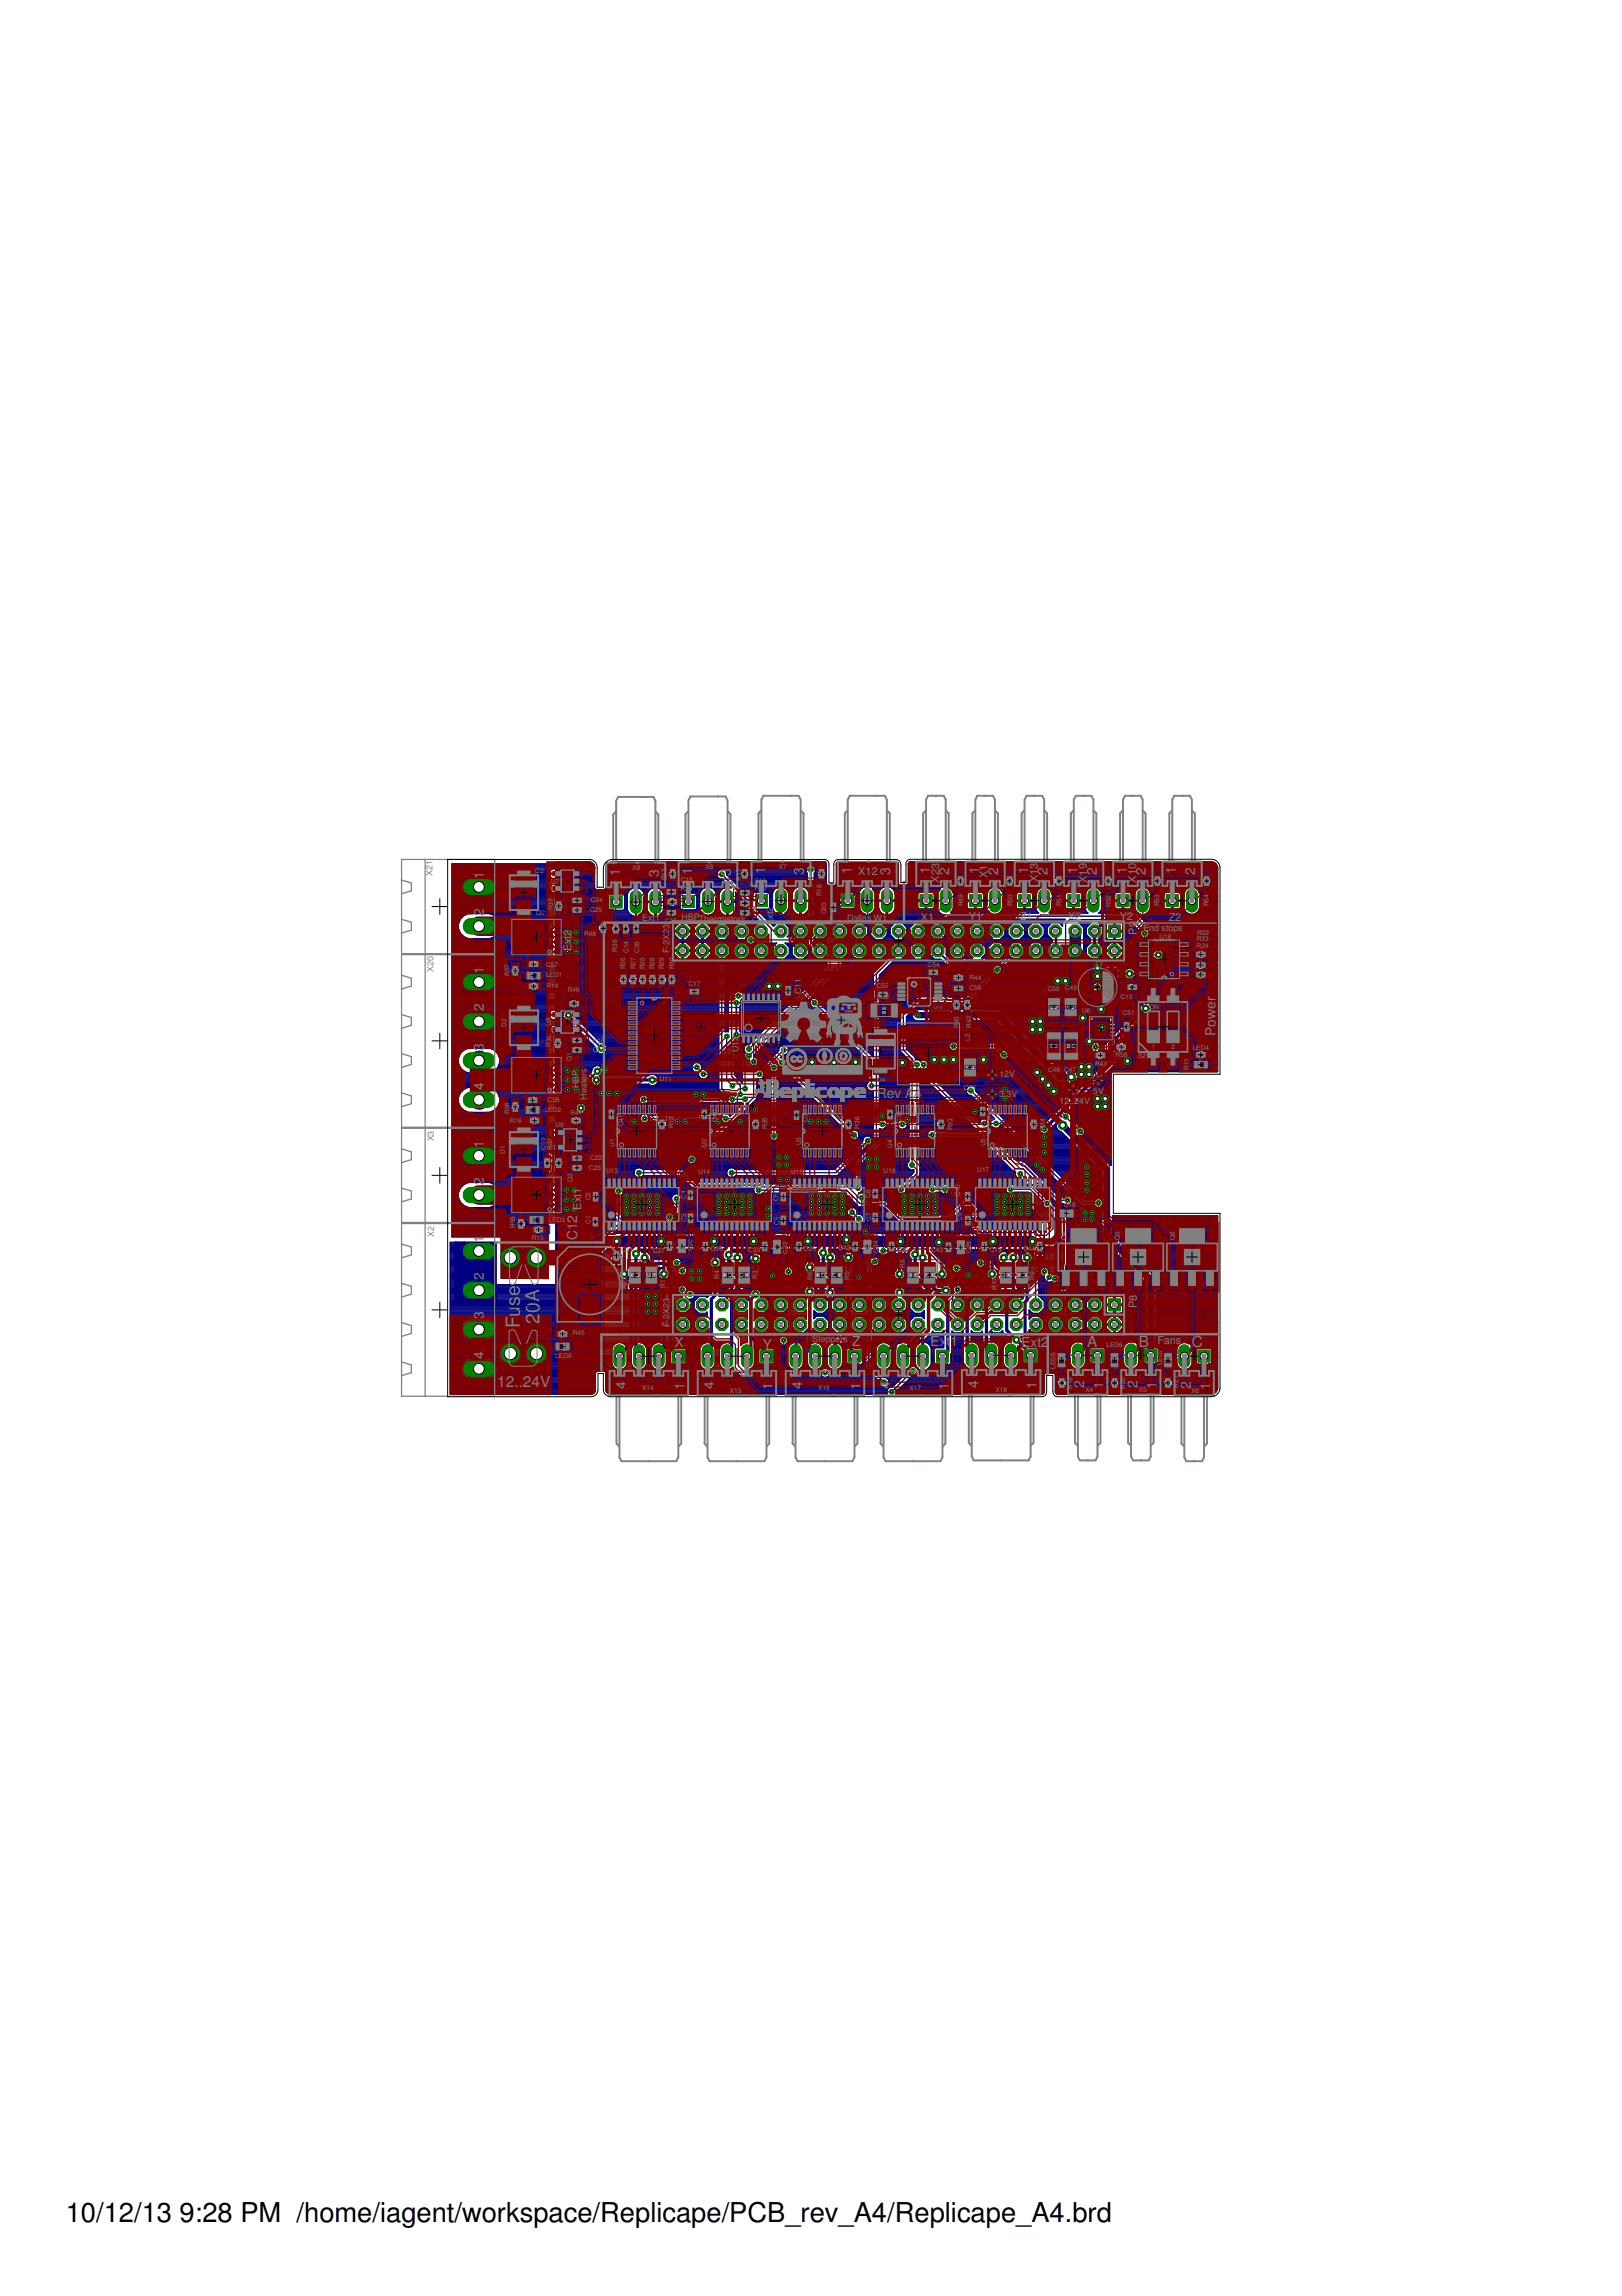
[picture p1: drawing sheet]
<svg xmlns="http://www.w3.org/2000/svg" width="210mm" height="297mm" viewBox="0 0 210 297" stroke-linecap="round" stroke-linejoin="round" font-family="sans-serif">
<defs><g id="words">
<g font-size="3.5">
<text x="8.5" y="287.5">10/12/13</text>
<text x="23.2" y="287.5">9:28 PM /home/iagent/workspace/Replicape/PCB_rev_A4/Replicape_A4.brd</text>
</g>
<g font-size="2.5" fill="#808080">
<text x="67.3" y="167.7" transform="rotate(-90 67.3 167.7)">e</text>
<text x="67.3" y="171.9" transform="rotate(-90 67.3 171.9)">F</text>
<text x="67.3" y="170.3" transform="rotate(-90 67.3 170.3)">u</text>
<text x="67.3" y="168.9" transform="rotate(-90 67.3 168.9)">s</text>
<text x="69.8" y="171.3" transform="rotate(-90 69.8 171.3)">2</text>
<text x="69.8" y="169.9" transform="rotate(-90 69.8 169.9)">0</text>
<text x="69.8" y="168.5" transform="rotate(-90 69.8 168.5)">A</text>
</g>
<g font-size="2" fill="#808080">
<text x="64.4" y="179.5">12..24V</text>
<text x="140.7" y="174.3">A</text>
<text x="147.4" y="174.2">B</text>
<text x="154.2" y="174.2">C</text>
</g>
<g font-size="1.8" fill="#808080">
<text x="62.6" y="113.7" transform="rotate(-90 62.6 113.7)">1</text>
<text x="80.2" y="113.3" transform="rotate(-90 80.2 113.3)">1</text>
<text x="85.2" y="113.4" transform="rotate(-90 85.2 113.4)">3</text>
<text x="89.6" y="113.2" transform="rotate(-90 89.6 113.2)">1</text>
<text x="94.6" y="113.4" transform="rotate(-90 94.6 113.4)">3</text>
<text x="99" y="113.1" transform="rotate(-90 99 113.1)">1</text>
<text x="104" y="113.3" transform="rotate(-90 104 113.3)">3</text>
<text x="110.2" y="113.1" transform="rotate(-90 110.2 113.1)">1</text>
<text x="115.2" y="113.3" transform="rotate(-90 115.2 113.3)">3</text>
<text x="120.3" y="113.1" transform="rotate(-90 120.3 113.1)">1</text>
<text x="122.8" y="113.3" transform="rotate(-90 122.8 113.3)">2</text>
<text x="126.7" y="113.1" transform="rotate(-90 126.7 113.1)">1</text>
<text x="129.2" y="113.3" transform="rotate(-90 129.2 113.3)">2</text>
<text x="133.1" y="113.1" transform="rotate(-90 133.1 113.1)">1</text>
<text x="135.6" y="113.3" transform="rotate(-90 135.6 113.3)">2</text>
<text x="139.4" y="113.1" transform="rotate(-90 139.4 113.1)">1</text>
<text x="141.9" y="113.3" transform="rotate(-90 141.9 113.3)">2</text>
<text x="145.8" y="113.1" transform="rotate(-90 145.8 113.1)">1</text>
<text x="148.3" y="113.3" transform="rotate(-90 148.3 113.3)">2</text>
<text x="152.2" y="113.1" transform="rotate(-90 152.2 113.1)">1</text>
<text x="154.7" y="113.3" transform="rotate(-90 154.7 113.3)">2</text>
<text x="62.6" y="118.5" transform="rotate(-90 62.6 118.5)">2</text>
<text x="62.6" y="130.8" transform="rotate(-90 62.6 130.8)">2</text>
<text x="62.6" y="126" transform="rotate(-90 62.6 126)">1</text>
<text x="157.3" y="131.8" transform="rotate(-90 157.3 131.8)">w</text>
<text x="157.3" y="130.5" transform="rotate(-90 157.3 130.5)">e</text>
<text x="157.3" y="129.6" transform="rotate(-90 157.3 129.6)">r</text>
<text x="62.6" y="135.9" transform="rotate(-90 62.6 135.9)">3</text>
<text x="157.3" y="134" transform="rotate(-90 157.3 134)">P</text>
<text x="157.3" y="132.8" transform="rotate(-90 157.3 132.8)">o</text>
<text x="62.6" y="141" transform="rotate(-90 62.6 141)">4</text>
<text x="113.5" y="142">Rev A</text>
<text x="118.3" y="142">4</text>
<text x="62.6" y="148.5" transform="rotate(-90 62.6 148.5)">1</text>
<text x="62.6" y="153.3" transform="rotate(-90 62.6 153.3)">2</text>
<text x="62.6" y="160.8" transform="rotate(-90 62.6 160.8)">1</text>
<text x="74.7" y="160.5" transform="rotate(-90 74.7 160.5)">C</text>
<text x="74.7" y="159.2" transform="rotate(-90 74.7 159.2)">1</text>
<text x="74.7" y="158.2" transform="rotate(-90 74.7 158.2)">2</text>
<text x="62.6" y="165.6" transform="rotate(-90 62.6 165.6)">2</text>
<text x="62.6" y="170.7" transform="rotate(-90 62.6 170.7)">3</text>
<text x="62.6" y="175.8" transform="rotate(-90 62.6 175.8)">4</text>
<text x="81" y="179.7" transform="rotate(-90 81 179.7)">4</text>
<text x="87.3" y="174.3">X</text>
<text x="88.6" y="179.8" transform="rotate(-90 88.6 179.8)">1</text>
<text x="92.4" y="179.7" transform="rotate(-90 92.4 179.7)">4</text>
<text x="98.7" y="174.5">Y</text>
<text x="100" y="179.8" transform="rotate(-90 100 179.8)">1</text>
<text x="103.8" y="179.7" transform="rotate(-90 103.8 179.7)">4</text>
<text x="110.3" y="174.1">Z</text>
<text x="111.4" y="179.8" transform="rotate(-90 111.4 179.8)">1</text>
<text x="115.2" y="179.7" transform="rotate(-90 115.2 179.7)">4</text>
<text x="120.4" y="174.2">Ex</text>
<text x="122.5" y="174.2">t</text>
<text x="122.8" y="179.8" transform="rotate(-90 122.8 179.8)">1</text>
<text x="123" y="174.2">1</text>
<text x="126.6" y="179.6" transform="rotate(-90 126.6 179.6)">4</text>
<text x="132.2" y="174.2">Ext2</text>
<text x="134.1" y="179.7" transform="rotate(-90 134.1 179.7)">1</text>
<text x="140.3" y="179.6" transform="rotate(-90 140.3 179.6)">2</text>
<text x="142.8" y="179.7" transform="rotate(-90 142.8 179.7)">1</text>
<text x="147.2" y="179.6" transform="rotate(-90 147.2 179.6)">2</text>
<text x="149.7" y="179.7" transform="rotate(-90 149.7 179.7)">1</text>
<text x="154.1" y="179.7" transform="rotate(-90 154.1 179.7)">2</text>
<text x="156.6" y="179.8" transform="rotate(-90 156.6 179.8)">1</text>
</g>
<g font-size="1.4" fill="#808080">
<text x="111.1" y="113.2">X12</text>
<text x="121.5" y="113.2" transform="rotate(-90 121.5 113.2)">2</text>
<text x="121.5" y="112.4" transform="rotate(-90 121.5 112.4)">3</text>
<text x="127.8" y="113.6" transform="rotate(-90 127.8 113.6)">X</text>
<text x="127.8" y="112.7" transform="rotate(-90 127.8 112.7)">1</text>
<text x="134.3" y="113.2" transform="rotate(-90 134.3 113.2)">1</text>
<text x="134.3" y="112.4" transform="rotate(-90 134.3 112.4)">3</text>
<text x="140.6" y="113.3" transform="rotate(-90 140.6 113.3)">1</text>
<text x="140.6" y="112.5" transform="rotate(-90 140.6 112.5)">9</text>
<text x="147" y="113.3" transform="rotate(-90 147 113.3)">1</text>
<text x="147" y="112.5" transform="rotate(-90 147 112.5)">0</text>
<text x="119.2" y="119.1">X1</text>
<text x="121.5" y="114.2" transform="rotate(-90 121.5 114.2)">X</text>
<text x="125.4" y="119">Y1</text>
<text x="132" y="119">Z1</text>
<text x="134.3" y="114.1" transform="rotate(-90 134.3 114.1)">X</text>
<text x="138.2" y="119">X2</text>
<text x="140.6" y="114.2" transform="rotate(-90 140.6 114.2)">X</text>
<text x="144.9" y="119.1">Y2</text>
<text x="147" y="114.2" transform="rotate(-90 147 114.2)">X</text>
<text x="151.2" y="119.1">Z2</text>
<text x="74" y="123.1" transform="rotate(-90 74 123.1)">E</text>
<text x="74" y="122.1" transform="rotate(-90 74 122.1)">x</text>
<text x="74" y="121.4" transform="rotate(-90 74 121.4)">t</text>
<text x="74" y="121" transform="rotate(-90 74 121)">2</text>
<text x="147.1" y="120.9" transform="rotate(-90 147.1 120.9)">P9</text>
<text x="75.2" y="155.6" transform="rotate(-90 75.2 155.6)">x</text>
<text x="75.2" y="154.9" transform="rotate(-90 75.2 154.9)">t</text>
<text x="75.2" y="154.5" transform="rotate(-90 75.2 154.5)">1</text>
<text x="75.2" y="156.5" transform="rotate(-90 75.2 156.5)">E</text>
<text x="147.1" y="169.3" transform="rotate(-90 147.1 169.3)">P</text>
<text x="147.1" y="168.3" transform="rotate(-90 147.1 168.3)">8</text>
<text x="149.8" y="173.9">Fans</text>
</g>
<g font-size="1.1" fill="#808080">
<text x="56" y="113.3" transform="rotate(-90 56 113.3)">X21</text>
<text x="83.1" y="119.1">Ext1</text>
<text x="86.6" y="119.6" transform="rotate(-90 86.6 119.6)">-</text>
<text x="88.2" y="119">HBPThermistors</text>
<text x="100.1" y="119.6" transform="rotate(-90 100.1 119.6)">E</text>
<text x="100.1" y="118.8" transform="rotate(-90 100.1 118.8)">x</text>
<text x="100.1" y="118.3" transform="rotate(-90 100.1 118.3)">t</text>
<text x="100.1" y="117.9" transform="rotate(-90 100.1 117.9)">2</text>
<text x="109.6" y="119.2">Dallas</text>
<text x="113.1" y="119.2">W1</text>
<text x="56.1" y="125.8" transform="rotate(-90 56.1 125.8)">X20</text>
<text x="86.6" y="123.3" transform="rotate(-90 86.6 123.3)">F</text>
<text x="86.6" y="122.6" transform="rotate(-90 86.6 122.6)">-</text>
<text x="86.6" y="122.2" transform="rotate(-90 86.6 122.2)">2</text>
<text x="86.6" y="121.6" transform="rotate(-90 86.6 121.6)">X</text>
<text x="86.6" y="120.8" transform="rotate(-90 86.6 120.8)">2</text>
<text x="86.6" y="120.2" transform="rotate(-90 86.6 120.2)">3</text>
<text x="148" y="120.5">End stops</text>
<text x="103.7" y="128.6" transform="rotate(-90 103.7 128.6)">C</text>
<text x="103.7" y="127.8" transform="rotate(-90 103.7 127.8)">1</text>
<text x="103.7" y="127.2" transform="rotate(-90 103.7 127.2)">1</text>
<text x="95.6" y="136.1" transform="rotate(-90 95.6 136.1)">U1</text>
<text x="95.6" y="134.6" transform="rotate(-90 95.6 134.6)">2</text>
<text x="74.9" y="140.8" transform="rotate(-90 74.9 140.8)">H</text>
<text x="74.9" y="140" transform="rotate(-90 74.9 140)">B</text>
<text x="74.9" y="139.2" transform="rotate(-90 74.9 139.2)">P</text>
<text x="75.9" y="142.2" transform="rotate(-90 75.9 142.2)">H</text>
<text x="75.9" y="141.4" transform="rotate(-90 75.9 141.4)">e</text>
<text x="75.9" y="140.8" transform="rotate(-90 75.9 140.8)">a</text>
<text x="75.9" y="140.2" transform="rotate(-90 75.9 140.2)">t</text>
<text x="75.9" y="139.8" transform="rotate(-90 75.9 139.8)">e</text>
<text x="75.9" y="139.2" transform="rotate(-90 75.9 139.2)">r</text>
<text x="75.9" y="138.8" transform="rotate(-90 75.9 138.8)">s</text>
<text x="129.3" y="141.9">3.3V</text>
<text x="129.3" y="139.4">12V</text>
<text x="137.1" y="142.8">12</text>
<text x="138.4" y="142.8">..</text>
<text x="139" y="142.8">2</text>
<text x="139.7" y="142.8">4V</text>
<text x="141.5" y="141.5">5V</text>
<text x="56.1" y="147.7" transform="rotate(-90 56.1 147.7)">X3</text>
<text x="56.2" y="160" transform="rotate(-90 56.2 160)">X2</text>
<text x="86.6" y="167.9" transform="rotate(-90 86.6 167.9)">-</text>
<text x="86.6" y="171.7" transform="rotate(-90 86.6 171.7)">F</text>
<text x="86.6" y="171" transform="rotate(-90 86.6 171)">-</text>
<text x="86.6" y="170.6" transform="rotate(-90 86.6 170.6)">2</text>
<text x="86.6" y="170" transform="rotate(-90 86.6 170)">X</text>
<text x="86.6" y="169.2" transform="rotate(-90 86.6 169.2)">2</text>
<text x="86.6" y="168.6" transform="rotate(-90 86.6 168.6)">3</text>
<text x="105.1" y="173.7">Steppers</text>
</g>
<g font-size=".8" fill="#808080">
<text x="69.3" y="112.9">D3</text>
<text x="81.9" y="112.5">X9</text>
<text x="86.2" y="113.9" transform="rotate(-90 86.2 113.9)">R</text>
<text x="86.2" y="113.3" transform="rotate(-90 86.2 113.3)">1</text>
<text x="86.2" y="112.8" transform="rotate(-90 86.2 112.8)">3</text>
<text x="91.3" y="112.5">X8</text>
<text x="95.9" y="113.9" transform="rotate(-90 95.9 113.9)">R</text>
<text x="95.9" y="113.3" transform="rotate(-90 95.9 113.3)">1</text>
<text x="95.9" y="112.9" transform="rotate(-90 95.9 112.9)">7</text>
<text x="100.8" y="112.4">X7</text>
<text x="69.4" y="118.4">Q2</text>
<text x="71.3" y="114.4">U</text>
<text x="71.6" y="117.8" transform="rotate(-90 71.6 117.8)">R</text>
<text x="71.6" y="117.2" transform="rotate(-90 71.6 117.2)">37</text>
<text x="71.9" y="114.4">7</text>
<text x="76.4" y="118">C</text>
<text x="76.5" y="116.7">C24</text>
<text x="77" y="118">25</text>
<text x="86.1" y="119.4">C4</text>
<text x="87.1" y="119.4">5</text>
<text x="88.1" y="115.3">R39</text>
<text x="88.1" y="114.1">C15</text>
<text x="97.3" y="119.3">C46</text>
<text x="97.6" y="114.2">C16</text>
<text x="97.6" y="115.2">R40</text>
<text x="106.3" y="116" transform="rotate(-90 106.3 116)">R</text>
<text x="106.3" y="115.4" transform="rotate(-90 106.3 115.4)">1</text>
<text x="106.3" y="114.9" transform="rotate(-90 106.3 114.9)">8</text>
<text x="106.9" y="118.3" transform="rotate(-90 106.9 118.3)">C</text>
<text x="106.9" y="117.7" transform="rotate(-90 106.9 117.7)">6</text>
<text x="106.9" y="117.2" transform="rotate(-90 106.9 117.2)">0</text>
<text x="124.6" y="117.2" transform="rotate(-90 124.6 117.2)">R49</text>
<text x="131" y="117.2" transform="rotate(-90 131 117.2)">R50</text>
<text x="137.4" y="117.2" transform="rotate(-90 137.4 117.2)">R51</text>
<text x="143.8" y="117.4" transform="rotate(-90 143.8 117.4)">R52</text>
<text x="150" y="117.2" transform="rotate(-90 150 117.2)">R53</text>
<text x="156.4" y="117.2" transform="rotate(-90 156.4 117.2)">R</text>
<text x="156.4" y="116.6" transform="rotate(-90 156.4 116.6)">5</text>
<text x="156.4" y="116.2" transform="rotate(-90 156.4 116.2)">4</text>
<text x="65.9" y="125.7" transform="rotate(-90 65.9 125.7)">5</text>
<text x="65.9" y="125.2" transform="rotate(-90 65.9 125.2)">7</text>
<text x="70.7" y="125">C57</text>
<text x="75.6" y="121.1">R</text>
<text x="76.2" y="121.1">48</text>
<text x="79.9" y="123.1" transform="rotate(-90 79.9 123.1)">R</text>
<text x="79.9" y="122.5" transform="rotate(-90 79.9 122.5)">3</text>
<text x="79.9" y="122.1" transform="rotate(-90 79.9 122.1)">8</text>
<text x="80.9" y="125.4" transform="rotate(-90 80.9 125.4)">R</text>
<text x="80.9" y="124.8" transform="rotate(-90 80.9 124.8)">2</text>
<text x="80.9" y="124.3" transform="rotate(-90 80.9 124.3)">6</text>
<text x="81.3" y="123.3" transform="rotate(-90 81.3 123.3)">C</text>
<text x="81.3" y="122.7" transform="rotate(-90 81.3 122.7)">1</text>
<text x="81.3" y="122.2" transform="rotate(-90 81.3 122.2)">4</text>
<text x="82.2" y="125.4" transform="rotate(-90 82.2 125.4)">R</text>
<text x="82.2" y="124.8" transform="rotate(-90 82.2 124.8)">2</text>
<text x="82.2" y="124.3" transform="rotate(-90 82.2 124.3)">7</text>
<text x="82.7" y="123.3" transform="rotate(-90 82.7 123.3)">C</text>
<text x="82.7" y="122.7" transform="rotate(-90 82.7 122.7)">2</text>
<text x="82.7" y="122.2" transform="rotate(-90 82.7 122.2)">6</text>
<text x="83.4" y="125.4" transform="rotate(-90 83.4 125.4)">R</text>
<text x="83.4" y="124.8" transform="rotate(-90 83.4 124.8)">2</text>
<text x="83.4" y="124.3" transform="rotate(-90 83.4 124.3)">5</text>
<text x="84.7" y="125.4" transform="rotate(-90 84.7 125.4)">R</text>
<text x="84.7" y="124.8" transform="rotate(-90 84.7 124.8)">2</text>
<text x="84.7" y="124.3" transform="rotate(-90 84.7 124.3)">8</text>
<text x="85.9" y="125.4" transform="rotate(-90 85.9 125.4)">R</text>
<text x="85.9" y="124.8" transform="rotate(-90 85.9 124.8)">2</text>
<text x="85.9" y="124.3" transform="rotate(-90 85.9 124.3)">9</text>
<text x="87.2" y="125.4" transform="rotate(-90 87.2 125.4)">R</text>
<text x="87.2" y="124.8" transform="rotate(-90 87.2 124.8)">3</text>
<text x="87.2" y="124.3" transform="rotate(-90 87.2 124.3)">0</text>
<text x="120" y="125">C54</text>
<text x="141.8" y="125">L1</text>
<text x="150.1" y="121.4">U18</text>
<text x="154.9" y="122.6">R24</text>
<text x="154.9" y="121.8">R23</text>
<text x="154.9" y="121">R22</text>
<text x="65.9" y="126.3" transform="rotate(-90 65.9 126.3)">R</text>
<text x="70.7" y="126.4">L</text>
<text x="70.7" y="127.8">R14</text>
<text x="71.1" y="126.4">ED1</text>
<text x="73.5" y="128.3">R46</text>
<text x="89.1" y="127.6">C17</text>
<text x="113.4" y="127.9">C</text>
<text x="113.5" y="129.2">C52</text>
<text x="114" y="127.9">55</text>
<text x="124.1" y="131.9" transform="rotate(-90 124.1 131.9)">3</text>
<text x="125.4" y="128.1">C56</text>
<text x="125.5" y="126.8">R44</text>
<text x="125.7" y="131.9" transform="rotate(-90 125.7 131.9)">2</text>
<text x="135.6" y="128.2">C50</text>
<text x="137.8" y="128.1">C</text>
<text x="138.5" y="128.1">49</text>
<text x="140" y="131.1">U6</text>
<text x="145" y="129.2">C13</text>
<text x="145.3" y="131.4">C51</text>
<text x="148.8" y="130.6">ON</text>
<text x="65.5" y="132.9" transform="rotate(-90 65.5 132.9)">D</text>
<text x="65.5" y="132.3" transform="rotate(-90 65.5 132.3)">2</text>
<text x="71.3" y="132.8" transform="rotate(-90 71.3 132.8)">U</text>
<text x="71.3" y="132.1" transform="rotate(-90 71.3 132.1)">8</text>
<text x="71.3" y="135.5" transform="rotate(-90 71.3 135.5)">R</text>
<text x="71.3" y="134.8" transform="rotate(-90 71.3 134.8)">31</text>
<text x="74" y="137.3" transform="rotate(-90 74 137.3)">Q</text>
<text x="74" y="136.7" transform="rotate(-90 74 136.7)">1</text>
<text x="76.7" y="135">C20</text>
<text x="76.8" y="136.1">C21</text>
<text x="124.1" y="133" transform="rotate(-90 124.1 133)">R</text>
<text x="124.1" y="132.4" transform="rotate(-90 124.1 132.4)">4</text>
<text x="125.5" y="134.7" transform="rotate(-90 125.5 134.7)">L</text>
<text x="125.5" y="134.2" transform="rotate(-90 125.5 134.2)">2</text>
<text x="125.7" y="132.9" transform="rotate(-90 125.7 132.9)">R</text>
<text x="125.7" y="132.3" transform="rotate(-90 125.7 132.3)">4</text>
<text x="141.7" y="137.9">R41</text>
<text x="144.3" y="136.7">R58</text>
<text x="147.3" y="136.9">S2</text>
<text x="149.1" y="135.7">1</text>
<text x="151.6" y="135.7">2</text>
<text x="153.8" y="137.8" transform="rotate(-90 153.8 137.8)">1</text>
<text x="153.8" y="137.4" transform="rotate(-90 153.8 137.4)">1</text>
<text x="154.3" y="135.8">LED4</text>
<text x="65.9" y="143.5" transform="rotate(-90 65.9 143.5)">5</text>
<text x="65.9" y="143" transform="rotate(-90 65.9 143)">6</text>
<text x="70.5" y="143.8">L</text>
<text x="70.9" y="142.6">C5</text>
<text x="71" y="143.8">ED</text>
<text x="71.9" y="142.6">8</text>
<text x="72.1" y="143.8">2</text>
<text x="85.4" y="139.9">U11</text>
<text x="113.5" y="140">D4</text>
<text x="124.7" y="141">C53</text>
<text x="135.6" y="138.7">C48 C4</text>
<text x="138.8" y="138.7">7</text>
<text x="153.8" y="138.5" transform="rotate(-90 153.8 138.5)">R</text>
<text x="65.3" y="149.2" transform="rotate(-90 65.3 149.2)">D</text>
<text x="65.3" y="148.6" transform="rotate(-90 65.3 148.6)">1</text>
<text x="65.9" y="144.1" transform="rotate(-90 65.9 144.1)">R</text>
<text x="66" y="145.3">R16</text>
<text x="70.6" y="148.8" transform="rotate(-90 70.6 148.8)">C</text>
<text x="70.6" y="148.1" transform="rotate(-90 70.6 148.1)">5</text>
<text x="70.6" y="147.7" transform="rotate(-90 70.6 147.7)">9</text>
<text x="71.5" y="148.8" transform="rotate(-90 71.5 148.8)">R3</text>
<text x="71.5" y="147.7" transform="rotate(-90 71.5 147.7)">2</text>
<text x="71.9" y="145.9">U9</text>
<text x="73.8" y="144.2">R47</text>
<text x="79.5" y="148.4" transform="rotate(-90 79.5 148.4)">U</text>
<text x="79.5" y="147.8" transform="rotate(-90 79.5 147.8)">1</text>
<text x="80.6" y="145.7" transform="rotate(-90 80.6 145.7)">C</text>
<text x="80.6" y="145.1" transform="rotate(-90 80.6 145.1)">4</text>
<text x="80.6" y="144.7" transform="rotate(-90 80.6 144.7)">1</text>
<text x="87.2" y="146" transform="rotate(-90 87.2 146)">R</text>
<text x="87.2" y="145.4" transform="rotate(-90 87.2 145.4)">1</text>
<text x="87.2" y="144.9" transform="rotate(-90 87.2 144.9)">2</text>
<text x="91.4" y="148.4" transform="rotate(-90 91.4 148.4)">U</text>
<text x="91.4" y="147.8" transform="rotate(-90 91.4 147.8)">2</text>
<text x="92.8" y="145.1" transform="rotate(-90 92.8 145.1)">C4</text>
<text x="92.8" y="144" transform="rotate(-90 92.8 144)">0</text>
<text x="99.3" y="146.1" transform="rotate(-90 99.3 146.1)">R</text>
<text x="99.3" y="145.5" transform="rotate(-90 99.3 145.5)">3</text>
<text x="99.3" y="145" transform="rotate(-90 99.3 145)">5</text>
<text x="103.7" y="148.2" transform="rotate(-90 103.7 148.2)">U</text>
<text x="103.7" y="147.6" transform="rotate(-90 103.7 147.6)">3</text>
<text x="104.5" y="145.1" transform="rotate(-90 104.5 145.1)">C</text>
<text x="104.5" y="144.5" transform="rotate(-90 104.5 144.5)">3</text>
<text x="104.5" y="144.1" transform="rotate(-90 104.5 144.1)">9</text>
<text x="111.2" y="146" transform="rotate(-90 111.2 146)">R</text>
<text x="111.2" y="145.4" transform="rotate(-90 111.2 145.4)">3</text>
<text x="111.2" y="144.9" transform="rotate(-90 111.2 144.9)">6</text>
<text x="115.4" y="148.5" transform="rotate(-90 115.4 148.5)">U</text>
<text x="115.4" y="147.9" transform="rotate(-90 115.4 147.9)">4</text>
<text x="116.7" y="145.3" transform="rotate(-90 116.7 145.3)">C</text>
<text x="116.7" y="144.7" transform="rotate(-90 116.7 144.7)">3</text>
<text x="116.7" y="144.2" transform="rotate(-90 116.7 144.2)">6</text>
<text x="123.3" y="146.3" transform="rotate(-90 123.3 146.3)">R</text>
<text x="123.3" y="145.6" transform="rotate(-90 123.3 145.6)">3</text>
<text x="123.3" y="145.2" transform="rotate(-90 123.3 145.2)">3</text>
<text x="127.5" y="148.3" transform="rotate(-90 127.5 148.3)">U</text>
<text x="127.5" y="147.7" transform="rotate(-90 127.5 147.7)">5</text>
<text x="128.7" y="144.9" transform="rotate(-90 128.7 144.9)">C37</text>
<text x="135.2" y="146.3" transform="rotate(-90 135.2 146.3)">R3</text>
<text x="135.2" y="145.2" transform="rotate(-90 135.2 145.2)">4</text>
<text x="74.1" y="152.9" transform="rotate(-90 74.1 152.9)">Q</text>
<text x="74.1" y="152.3" transform="rotate(-90 74.1 152.3)">3</text>
<text x="76.3" y="151.4">C23</text>
<text x="76.4" y="150.1">C22</text>
<text x="76.4" y="155.3" transform="rotate(-90 76.4 155.3)">C</text>
<text x="76.4" y="154.7" transform="rotate(-90 76.4 154.7)">2</text>
<text x="78.4" y="151.7">U13</text>
<text x="88.8" y="155.1" transform="rotate(-90 88.8 155.1)">C</text>
<text x="88.8" y="154.5" transform="rotate(-90 88.8 154.5)">4</text>
<text x="90.3" y="151.8">U14</text>
<text x="100.7" y="155.4" transform="rotate(-90 100.7 155.4)">C</text>
<text x="100.7" y="154.8" transform="rotate(-90 100.7 154.8)">6</text>
<text x="102.4" y="151.8">U15</text>
<text x="112.7" y="155" transform="rotate(-90 112.7 155)">C</text>
<text x="112.7" y="154.4" transform="rotate(-90 112.7 154.4)">8</text>
<text x="114.4" y="151.8">U16</text>
<text x="124.3" y="154.7" transform="rotate(-90 124.3 154.7)">C</text>
<text x="124.3" y="154.1" transform="rotate(-90 124.3 154.1)">1</text>
<text x="124.3" y="153.6" transform="rotate(-90 124.3 153.6)">0</text>
<text x="126.5" y="151.7">U17</text>
<text x="66.7" y="158.9" transform="rotate(-90 66.7 158.9)">R</text>
<text x="66.7" y="158.3" transform="rotate(-90 66.7 158.3)">5</text>
<text x="66.7" y="157.8" transform="rotate(-90 66.7 157.8)">5</text>
<text x="68.8" y="160.4">R15</text>
<text x="71" y="158">LE</text>
<text x="72" y="158">D3</text>
<text x="76.4" y="158.4" transform="rotate(-90 76.4 158.4)">C</text>
<text x="76.4" y="157.8" transform="rotate(-90 76.4 157.8)">1</text>
<text x="80.4" y="161.9">C</text>
<text x="81" y="161.9">3</text>
<text x="81.5" y="161.9">1</text>
<text x="88.8" y="158.1" transform="rotate(-90 88.8 158.1)">C</text>
<text x="88.8" y="157.5" transform="rotate(-90 88.8 157.5)">3</text>
<text x="89.6" y="161.9" transform="rotate(-90 89.6 161.9)">C30</text>
<text x="92" y="161.9">C38</text>
<text x="96.8" y="161.9">C33</text>
<text x="100.8" y="158.4" transform="rotate(-90 100.8 158.4)">C</text>
<text x="100.8" y="157.8" transform="rotate(-90 100.8 157.8)">5</text>
<text x="101.9" y="161.6" transform="rotate(-90 101.9 161.6)">32</text>
<text x="104" y="161.8">C35</text>
<text x="108.5" y="161.8">C42</text>
<text x="112.7" y="158" transform="rotate(-90 112.7 158)">C</text>
<text x="112.7" y="157.4" transform="rotate(-90 112.7 157.4)">7</text>
<text x="113.6" y="161.5" transform="rotate(-90 113.6 161.5)">34</text>
<text x="120.5" y="162">C43</text>
<text x="124.4" y="158" transform="rotate(-90 124.4 158)">C</text>
<text x="124.4" y="157.4" transform="rotate(-90 124.4 157.4)">9</text>
<text x="125.6" y="161.5" transform="rotate(-90 125.6 161.5)">28</text>
<text x="128.1" y="161.9">C19</text>
<text x="132.4" y="161.9">C44</text>
<text x="137.7" y="156.2">C18</text>
<text x="138" y="160.4" transform="rotate(-90 138 160.4)">Q4</text>
<text x="144.9" y="160.4" transform="rotate(-90 144.9 160.4)">Q</text>
<text x="144.9" y="159.7" transform="rotate(-90 144.9 159.7)">5</text>
<text x="152" y="160.5" transform="rotate(-90 152 160.5)">Q</text>
<text x="152" y="159.8" transform="rotate(-90 152 159.8)">6</text>
<text x="81.1" y="166.8" transform="rotate(-90 81.1 166.8)">R</text>
<text x="81.1" y="166.2" transform="rotate(-90 81.1 166.2)">2</text>
<text x="84.5" y="162.1">C27</text>
<text x="86.1" y="166.7" transform="rotate(-90 86.1 166.7)">R</text>
<text x="86.1" y="166" transform="rotate(-90 86.1 166)">1</text>
<text x="93.1" y="165.4" transform="rotate(-90 93.1 165.4)">R</text>
<text x="93.1" y="164.8" transform="rotate(-90 93.1 164.8)">4</text>
<text x="98" y="165.5" transform="rotate(-90 98 165.5)">R</text>
<text x="98" y="164.9" transform="rotate(-90 98 164.9)">3</text>
<text x="101.9" y="162.2" transform="rotate(-90 101.9 162.2)">C</text>
<text x="105.1" y="165.5" transform="rotate(-90 105.1 165.5)">R</text>
<text x="105.1" y="164.9" transform="rotate(-90 105.1 164.9)">6</text>
<text x="109.9" y="165.6" transform="rotate(-90 109.9 165.6)">R</text>
<text x="109.9" y="165" transform="rotate(-90 109.9 165)">5</text>
<text x="113.6" y="162.1" transform="rotate(-90 113.6 162.1)">C</text>
<text x="116" y="162">C29</text>
<text x="117.1" y="164.1" transform="rotate(-90 117.1 164.1)">R</text>
<text x="117.1" y="163.4" transform="rotate(-90 117.1 163.4)">8</text>
<text x="122" y="164.1" transform="rotate(-90 122 164.1)">R7</text>
<text x="125.6" y="162.1" transform="rotate(-90 125.6 162.1)">C</text>
<text x="129" y="166.9" transform="rotate(-90 129 166.9)">R</text>
<text x="129" y="166.3" transform="rotate(-90 129 166.3)">1</text>
<text x="129" y="165.8" transform="rotate(-90 129 165.8)">0</text>
<text x="133.9" y="165.6" transform="rotate(-90 133.9 165.6)">R9</text>
<text x="74.1" y="172.7">R45</text>
<text x="71.9" y="175.7">L</text>
<text x="72.3" y="175.7">ED8</text>
<text x="83.1" y="179.9">X14</text>
<text x="105.9" y="179.9">X16</text>
<text x="117.7" y="179.9">X17</text>
<text x="136.6" y="177.1" transform="rotate(-90 136.6 177.1)">L</text>
<text x="136.6" y="176.6" transform="rotate(-90 136.6 176.6)">E</text>
<text x="136.6" y="176.1" transform="rotate(-90 136.6 176.1)">D</text>
<text x="136.6" y="175.5" transform="rotate(-90 136.6 175.5)">5</text>
<text x="138.8" y="179.7" transform="rotate(-90 138.8 179.7)">R</text>
<text x="138.8" y="179.1" transform="rotate(-90 138.8 179.1)">1</text>
<text x="138.8" y="178.6" transform="rotate(-90 138.8 178.6)">9</text>
<text x="143.2" y="174.2">LED6</text>
<text x="145.6" y="179.7" transform="rotate(-90 145.6 179.7)">R</text>
<text x="145.6" y="179.1" transform="rotate(-90 145.6 179.1)">2</text>
<text x="145.6" y="178.6" transform="rotate(-90 145.6 178.6)">0</text>
<text x="150.4" y="176.6" transform="rotate(-90 150.4 176.6)">L</text>
<text x="150.4" y="176.2" transform="rotate(-90 150.4 176.2)">E</text>
<text x="150.4" y="175.6" transform="rotate(-90 150.4 175.6)">D</text>
<text x="150.4" y="175" transform="rotate(-90 150.4 175)">7</text>
<text x="152.5" y="179.5" transform="rotate(-90 152.5 179.5)">R</text>
<text x="152.5" y="178.9" transform="rotate(-90 152.5 178.9)">2</text>
<text x="152.5" y="178.4" transform="rotate(-90 152.5 178.4)">1</text>
<text x="94.4" y="180.2">X15</text>
<text x="128.8" y="180.1">X18</text>
<text x="140.5" y="180.1">X4</text>
<text x="147.4" y="180.1">X5</text>
<text x="154.2" y="180.2">X6</text>
</g>
<text font-size=".6" fill="#808080" x="120.9" y="130.6">U10</text>
</g></defs>
<g fill="none" stroke="#000080" stroke-width=".17">
<path d="M58.5 115.1h12.4M58.5 119.4h.9M58.5 116.5h12.4M58.5 113.7h12.4M58.5 116.6h12.4M58.5 118.5h1.4M58.5 115.6h12.4M58.5 116.1h12.4M58.5 115.7h12.4M58.5 115.5h12.4M58.5 115.2h12.4M58.5 115h12.4"/>
<path d="M58.5 114.9h12.4M58.5 114.7h12.4M58.5 114.6h12.4M58.5 114.3h12.4M58.5 114.1h12.4M58.5 114h12.4M58.5 113.6h12.4M58.5 113.5h12.4M58.5 113.4h12.4M58.5 113.2h12.4M58.5 113h12.4M58.5 112.5h12.4"/>
<path d="M58.5 118.2h12.4M58.5 120h.8M58.5 119.9h.8M58.5 119.8h.8M58.5 119.6h.8M58.5 119.5h.8M58.5 119.3h.9M58.5 119.1h1M58.5 119h1M58.5 118.9h1.1M58.5 118.8h1.2M58.5 118.7h1.3"/>
<path d="M58.5 118.4h1.6M58.5 118.3h1.9M58.5 118h12.4M58.5 117.9h12.4M58.5 117.8h12.4M58.5 117.7h12.4M58.5 117.6h12.4M58.5 117.4h12.4M58.5 117.3h12.4M58.5 117.2h12.4M58.5 117.1h12.4M58.5 116.9h12.4"/>
<path d="M58.5 116.8h12.4M58.5 116.7h12.4M58.5 116.3h12.4M58.5 116.2h12.4M58.5 116h12.4M58.5 115.8h12.4M58.5 115.4h12.4M58.5 114.5h12.4M58.5 114.4h12.4M58.5 113.9h12.4M58.5 113.3h12.4M58.5 112.9h12.4"/>
<path d="M58.5 112.8h12.4M58.5 112.6h12.4M58.5 112.4h12.4M58.5 112.3h12.4M58.5 112.2h12.4M58.5 112.1h12.4M58.5 111.9h12.4M58.5 111.8h12.4M59.3 119.5v.6l.3 .6M59.6 118.9l-.3 .6M60.6 118.2l-.6 .2-.4 .5M63.4 118.2l.5 .2 .5 .5"/>
<path d="M63.6 118.3h7.3M63.9 118.4h7M64.1 118.5h6.8M64.2 118.7h6.7M64.3 118.8h6.6M64.4 118.9l.3 .6M64.4 118.9h6.5M64.5 119h6.4M64.5 119.1h6.4M64.6 119.3h6.3M64.6 119.4h6.3M64.7 119.5v.6l-.3 .6"/>
<path d="M64.7 120h6.2M64.7 119.9h6.2M64.7 119.8h6.2M64.7 119.6h6.2M64.7 119.5h6.2M71.9 115.1h9.6M71.9 114.5h5M71.9 118.1h9.5M71.9 118.4h9.7M71.9 117.6h6.8M71.9 118.5h10M71.9 117.8h9.3"/>
<path d="M71.9 115.6h9.3M71.9 119.9h15.4M71.9 119.8h15.6M71.9 119.7h15.7M71.9 119.6h15.8M71.9 119.4h15.9M71.9 119.3h26.5M71.9 119.2h26.4M71.9 119.1h26.3M71.9 119h26.2M71.9 118.9h26.1M71.9 118.7h25.9"/>
<path d="M71.9 118.6h25.8M71.9 118.2h9.6M71.9 118h9.4M71.9 117.9h9.4M71.9 117.5h6.7M71.9 117.4h6.7M71.9 117.3h6.7M71.9 117.2h6.7M71.9 117h6.7M71.9 116.9h6.7M71.9 116.8h6.7M71.9 116.7h6.7"/>
<path d="M71.9 116.5h6.7M71.9 116.4h6.7M71.9 116.3h6.7M71.9 116.2h6.7M71.9 116.1h6.7M71.9 116h6.7M71.9 115.8h6.7M71.9 115.7h6.8M71.9 115.5h9.4M71.9 115.3h9.4M71.9 115.2h9.5M71.9 115h5.1"/>
<path d="M71.9 114.9h5M71.9 114.7h5M71.9 114.6h5M71.9 114.4h5M71.9 114.3h5M71.9 114.1h5M71.9 114h5M71.9 113.9h5M71.9 113.8h5M71.9 113.7h5M71.9 113.5h5M71.9 113.4h5"/>
<path d="M71.9 113.3h5M71.9 113.2h5M71.9 113.1h5M71.9 112.9h5M71.9 112.8h5M71.9 112.7h5M71.9 112.6h5M71.9 112.5h5M71.9 112.3h5M71.9 112.2h5.1M71.9 112.1h5M71.9 112h5"/>
<path d="M71.9 111.8h4.9M71.9 111.7h4.8M71.9 111.6h4.7M76.5 111.5h-4.6v54.7h-7.7l.2 .4M76.5 111.5v.1M76.5 111.5l.4 .4 .1 .3M76.9 112.2l.1 .1M76.9 112.2v2.7l.2 .2M77 112.2h-.1M78.3 115h3.4M78.4 114.5h15.8M78.4 114.9h3.6"/>
<path d="M78.4 114.7h16.1M78.4 114.6h16M78.4 114.4h15.7M78.4 114.3h15.6M78.4 114.1h15.5M78.4 114h15.3M78.4 113.9h15.2M78.4 113.8h15.1M78.4 113.7h14.7M78.4 113.5h14.5M78.4 113.4h14.5M78.4 113.3h14.4"/>
<path d="M78.4 113.2h14.4M78.4 113.1h14.4M78.4 112.9h14.4M78.4 112.8h14.5M78.4 112.7h14.5M78.4 112.6h14.6M78.4 112.5h25.9M78.4 112.3h25.9M78.4 112.2v2.7l-.2 .2M78.4 112.2h26M78.5 112.1h26M78.5 112h26.1"/>
<path d="M78.6 111.8h28.3M78.7 111.7h28.2M78.8 115.6l-.2 .2v1.8l.2 .2M78.9 111.6h28M80.6 115.6l.2 .2v1.8l-.2 .2M80.8 115.7h.4M80.8 117.6h.4M80.8 117.5h.4M80.8 117.4h.4M80.8 117.3h.4M80.8 117.2h.4M80.8 117h.4"/>
<path d="M80.8 116.9h.4M80.8 116.8h.4M80.8 116.7h.4M80.8 116.5h.4M80.8 116.4h.4M80.8 116.3h.4M80.8 116.2h.4M80.8 116.1h.4M80.8 116h.4M80.8 115.8h.4M81.3 115.3a1.13 1.13 0 0 1 1.2-.5 1.13 1.13 0 0 1 .9 .9v2a1.13 1.13 0 0 1-1.1 .9 1.13 1.13 0 0 1-1.1-.9v-2zM82.6 114.9h1.9"/>
<path d="M82.6 118.5h1.9M82.9 115h1.3M82.9 118.4h1.3M83 115.1h1.1M83 118.2h1.1M83.1 115.2h.9M83.1 118.1h.8M83.2 118h.7M83.2 115.3h.7M83.3 117.9h.5M83.3 115.5h.5M83.3 115.6h.5"/>
<path d="M83.3 117.8h.5M83.4 117.6h.3M83.4 117.5h.3M83.4 117.4h.3M83.4 117.3h.3M83.4 117.2h.3M83.4 117h.3M83.4 116.9h.3M83.4 116.8h.3M83.4 116.7h1.3M83.4 116.5h.3M83.4 116.4h.3"/>
<path d="M83.4 116.3h.3M83.4 116.2h.3M83.4 116.1h.3M83.4 116h.3M83.4 115.8h.3M83.4 115.7h.3M83.7 115.8v.8h2.2v-.8M84.2 115l-.3 .4-.2 .4M84.7 115.1h.2M84.7 118.1h.2M84.7 118.4h.2M84.7 117.6h.2"/>
<path d="M84.7 118.5h.2M84.7 118.5h.1M84.7 114.8v3.7M84.7 118.5a1.08 1.08 0 0 1-1-1v-.7h2.2a1.82 1.82 0 0 1-.2 1.2l-.3 .4-.5 .1M84.7 114.8h.1M84.7 114.8l-.5 .2M84.7 117.8h.2M84.7 115.6h.2M84.7 118.2h.2M84.7 118h.2M84.7 117.9h.2M84.7 117.5h.2"/>
<path d="M84.7 117.4h.2M84.7 117.3h.2M84.7 117.2h.2M84.7 117h.2M84.7 116.9h.2M84.7 116.8h.2M84.7 116.5h.2M84.7 116.4h.2M84.7 116.3h.2M84.7 116.2h.2M84.7 116.1h.2M84.7 116h.2"/>
<path d="M84.7 115.8h.2M84.7 115.7h.2M84.7 115.5h.2M84.7 115.3h.2M84.7 115.2h.2M84.7 115h.2M84.7 114.9h.2M84.9 118.5h.1M84.9 114.8v3.7M84.9 114.8h.1M84.9 116.7h3.1M84.9 114.8l.5 .2"/>
<path d="M85.1 114.9h6.1M85.2 118.5h12.4M85.4 115l.3 .4 .2 .4M85.4 115h5.6M85.4 118.4h5.7M85.5 115.1h5.3M85.6 118.2h5.3M85.7 118.1h5.1M85.7 115.2h5M85.7 118h5M85.7 115.3h5M85.8 117.9h4.8"/>
<path d="M85.8 115.5h4.8M85.9 117.8h4.7M85.9 115.6h2.2M85.9 117.6h2.2M85.9 117.5h2.1M85.9 117.4h2.1M85.9 117.3h2.1M85.9 117.2h2.1M85.9 117h2.1M85.9 116.9h2.1M85.9 116.8h2.1M85.9 116.5h2.1"/>
<path d="M85.9 116.4h2.1M85.9 116.3h2.1M85.9 116.2h2.1M85.9 116.1h2.1M85.9 116h2.1M85.9 115.8h2.1M85.9 115.7h2.1M88 115.7l.2-.2h1.8l.2 .2v1.8l-.2 .2h-1.8l-.2-.2zM88.3 119.9h.1M88.3 119.8h.1M88.3 119.7h.1M88.3 119.6h.1"/>
<path d="M88.3 119.4h.1M88.9 119.4h1.5M89 119.6h1.2M89.1 119.7h1M89.2 119.8h.8M89.4 119.9h.5M90 115.6h.6M90.1 117.6h.4M90.1 115.7h.4M90.2 117.5h.3M90.2 117.4h.3M90.2 117.3h.3"/>
<path d="M90.2 117.2h.3M90.2 117h.3M90.2 116.9h.3M90.2 116.8h.3M90.2 116.7h.3M90.2 116.5h.3M90.2 116.4h.3M90.2 116.3h.3M90.2 116.2h.3M90.2 116.1h.3M90.2 116h.3M90.2 115.8h.3"/>
<path d="M90.7 118l.3 .3 .4 .2M90.8 119.9h.2M90.8 119.8h.2M90.8 119.7h.2M90.8 119.6h.2M90.8 119.4h.2M91.4 119.4h1.5M91.5 119.6h1.3M91.7 119.7h1M91.8 119.8h.7M91.9 119.9h.5M92.1 114.9h1.6"/>
<path d="M92.1 118.4h1.6M92.3 115h1.2M92.3 118.2h1.2M92.4 115.1h1M92.4 118.1h.9M92.5 115.2h.8M92.5 115.3a1.11 1.11 0 0 0-1.1-.5 1.11 1.11 0 0 0-.9 .9v1.9l.2 .4M92.5 115.3l.2 .4v1.9l-.2 .4M92.5 118l-.3 .3-.4 .2M92.5 118h.7M92.6 115.3h.6M92.6 117.9h.6"/>
<path d="M92.6 115.5h.5M92.6 117.8h.5M92.7 115.6h.4M92.7 117.6h.4M92.7 117.5h.4M92.7 117.4h.4M92.7 117.3h.4M92.7 117.2h.4M92.7 117h.4M92.7 116.9h.4M92.7 116.8h.4M92.7 116.7h1.4"/>
<path d="M92.7 116.5h.4M92.7 116.4h.4M92.7 116.3h.4M92.7 116.2h.4M92.7 116.1h.4M92.7 116h.4M92.7 115.8h.4M92.7 115.7h.4M93 112.6a.64 .64 0 0 1 .7-.1 .64 .64 0 0 1 .3 .7M93 112.6a.65 .65 0 0 0-.2 .7 .65 .65 0 0 0 .7 .4l1.1 1.2M93.1 117.6v-.9h2.1v.9M93.1 117.6l.2 .5"/>
<path d="M93.3 118.1l.3 .2 .5 .2M93.4 113.1l3.8 3.8v.6l3 3h.8M93.8 112.6h10.5M93.9 112.7h10.4M94 119.4h1.4M94 112.8h10.4M94 113.2l3.4 3.3v-.9l.2-.2h1.8l.2 .2v1.8l-.2 .2M94 113.1h10.5M94 112.9h10.4M94.1 113.2h10.4M94.1 115.1h.1M94.1 118.1h.1"/>
<path d="M94.1 118.4h.1M94.1 117.6h.1M94.1 117.8h.1M94.1 115.6h.1M94.1 119.6h1.2M94.1 118.2h.1M94.1 118h.1M94.1 117.9h.1M94.1 117.5h.1M94.1 117.4h.1M94.1 117.3h.1M94.1 117.2h.1"/>
<path d="M94.1 117h.1M94.1 116.9h.1M94.1 116.8h.1M94.1 116.5h.1M94.1 116.4h.1M94.1 116.3h.1M94.1 116.2h.1M94.1 116.1h.1M94.1 116h.1M94.1 115.8h.1M94.1 115.7h.1M94.1 115.5h.1"/>
<path d="M94.1 115.3h.1M94.1 115.2h.1M94.1 115h.1M94.1 114.9h.1M94.2 113.3h10.3M94.2 119.7h1M94.2 114.8v3.7l.4-.1 .4-.3M94.2 114.8l.4 .1M94.2 114.8h.1M94.2 116.7h2.2M94.3 113.4h10.2M94.3 119.8h.8"/>
<path d="M94.4 113.5h10.1M94.4 119.9h.6M94.6 113.7h9.9M94.6 114.9h.1M94.7 118.4h2.8M94.7 113.8h9.8M94.8 113.9h9.7M94.8 118.2h2.5M94.9 114h9.6M95 118.1h2.2M95 114.1h9.5M95.1 118h2"/>
<path d="M95.1 115.4l1.7 1.6M95.1 117.9h1.9M95.1 114.3h9.4M95.2 115.4v1.2h-2.1a1.82 1.82 0 0 1 .1-1.3l.4-.4 .5-.1v3.7M95.2 115.5h.1M95.2 117.8h1.7M95.2 115.6h.1M95.2 117.6h1.6M95.2 117.6l-.2 .5M95.2 115.7h.2M95.2 117.5h1.6M95.2 117.4h1.6"/>
<path d="M95.2 117.3h1.6M95.2 117.2h1.6M95.2 117h1.6M95.2 116.9h1.4M95.2 116.8h1.3M95.2 116.5h1.1M95.2 116.4h1M95.2 116.3h.9M95.2 116.2h.7M95.2 116.1h.6M95.2 116h.5M95.2 115.8h.4"/>
<path d="M95.3 114.4h9.2M95.4 114.5h9.1M95.5 114.6h9M95.6 114.7h5.1M95.8 114.9h4.6M95.9 115h4.4M96 115.1h4.2M96.1 115.2h4M96.2 115.3h3.9M96.4 115.5h1.2M96.5 115.6h1M96.5 119.4h1.5"/>
<path d="M96.6 115.7h.8M96.6 119.6h1.3M96.7 115.8h.7M96.8 117.6l1.7 1.8h-.4l-.7 .6v.9M96.8 117v.6M96.8 119.7h.9M96.8 116h.6M96.9 119.8h.7M97 116.1h.4M97 119.9h.5M97.1 116.2h.3M97.2 116.3h.2"/>
<path d="M97.3 116.4h.1M98 117.8h2.1M98.1 117.9h2M98.3 118h1.9M98.4 118.1h2M98.5 118.2h2M98.6 118.4h2.2M98.7 118.5h5.8M98.9 118.6h5.6M99 118.7h5.5M99.1 118.9h5.4M99.2 119h5.3"/>
<path d="M99.3 119.1h5.2M99.5 119.2h5M99.5 115.5h.5M99.5 117.5h.5M99.6 115.6h.4M99.6 119.3h4.9M99.6 117.4h.4M99.6 117.3h.4M99.6 117.2h.4M99.6 117h.4M99.6 116.9h.4M99.6 116.8h.4"/>
<path d="M99.6 116.7h.4M99.6 116.5h.4M99.6 116.4h.4M99.6 116.3h.4M99.6 116.2h.4M99.6 116.1h.4M99.6 116h.4M99.6 115.8h.4M99.6 115.7h.4M99.7 119.4h.8M99.8 119.6h.6M99.9 119.7h.4"/>
<path d="M100 117.5v-2a1.11 1.11 0 0 1 1.1-.8 1.11 1.11 0 0 1 1.1 .8v2M100 117.5a1.11 1.11 0 0 0 1.1 .9 1.11 1.11 0 0 0 1.1-.9M100 117.6h-2.1l2.2 2.2 .5-.4h.9l.7 .6v.9M100.1 119.8h.1M101.3 118.4h2.1M101.4 114.7h1.8M101.6 119.4h1.5M101.6 118.2h1.5M101.7 119.6h1.2M101.7 114.9h1.3M101.8 118.1h1.1M101.8 119.7h1"/>
<path d="M101.8 115h1M101.9 118h.9M101.9 115.1h.8M101.9 119.8h.8M102 117.9h.7M102 115.2h.7M102 117.8h.6M102.1 119.9h.5M102.1 115.3h.5M102.1 117.6h.5M102.1 115.5h.5M102.2 115.6h.3"/>
<path d="M102.2 117.5h.3M102.2 117.4h.3M102.2 117.3h.3M102.2 117.2h.3M102.2 117h.3M102.2 116.9h.3M102.2 116.8h.3M102.2 116.7h.3M102.2 116.5h1.3M102.2 116.4h.3M102.2 116.3h.3M102.2 116.2h.3"/>
<path d="M102.2 116.1h.3M102.2 116h.3M102.2 115.8h.3M102.2 115.7h.3M102.5 117.4v-.8h1.2v1.8M102.5 117.4l.3 .6M102.8 118l.1 .1M102.9 118.1l.5 .3M103.4 118.4h.1M103.5 115.1h.2M103.5 118.1h.2M103.5 114.7h.1"/>
<path d="M103.5 118.4h.2M103.5 114.7a1.08 1.08 0 0 0-1 1v.8h1.2v-1.8M103.5 114.7v3.7M103.5 117.6h.2M103.5 117.8h.2M103.5 115.6h.2M103.5 118.2h.2M103.5 118h.2M103.5 117.9h.2M103.5 117.5h.2M103.5 117.4h.2M103.5 117.3h.2"/>
<path d="M103.5 117.2h.2M103.5 117h.2M103.5 116.9h.2M103.5 116.8h.2M103.5 116.7h.2M103.5 116.4h.2M103.5 116.3h.2M103.5 116.2h.2M103.5 116.1h.2M103.5 116h.2M103.5 115.8h.2M103.5 115.7h.2"/>
<path d="M103.5 115.5h.2M103.5 115.3h.2M103.5 115.2h.2M103.5 115h.2M103.5 114.9h.2M103.5 114.7h.2M103.7 114.7h.1M103.7 114.7l.5 .1 .3 .3v-2.1a.64 .64 0 0 1 0-.9 .64 .64 0 0 1 .9 0 .64 .64 0 0 1 0 .9v6.7l.3-.3h.9l.6 .6v.9M103.8 118.4h.7M103.9 118.4h-.2M104 114.7h.5M104.1 119.4h.4"/>
<path d="M104.1 118.2h.4M104.2 114.9h.3M104.2 119.6h.3M104.3 118.1h.2M104.4 119.7h.1M104.4 115h.1M104.4 118h.1M104.5 118v1.8l-.5-.4h-.9l-.6 .6v.9M104.5 118l-.3 .2-.3 .2M105.2 112h1.7M105.4 115.1h6M105.4 114.5h1.7"/>
<path d="M105.4 118.1h6.1M105.4 118.4h6.6M105.4 117.6h5.8M105.4 118.5h16.8M105.4 117.8h5.9M105.4 115.6h3.2M105.4 119.6h.1M105.4 119.4h.2M105.4 119.3h15.9M105.4 119.2h16.1M105.4 119.1h16.2M105.4 119h16.3"/>
<path d="M105.4 118.9h16.4M105.4 118.7h16.5M105.4 118.6h16.7M105.4 118.2h6.3M105.4 118h6M105.4 117.9h5.9M105.4 117.5h3.3M105.4 117.4h3.2M105.4 117.3h3.2M105.4 117.2h3.2M105.4 117h3.2M105.4 116.9h3.2"/>
<path d="M105.4 116.8h3.2M105.4 116.7h3.2M105.4 116.5h3.2M105.4 116.4h3.2M105.4 116.3h3.2M105.4 116.2h3.2M105.4 116.1h3.2M105.4 116h3.2M105.4 115.8h3.2M105.4 115.7h3.2M105.4 115.5h3.4M105.4 115.3h5.8"/>
<path d="M105.4 115.2h5.9M105.4 115h6.1M105.4 114.9h6.2M105.4 114.7h6.5M105.4 114.6h52.2M105.4 114.4h1.6M105.4 114.3h1.5M105.4 114.1h1.5M105.4 114h1.5M105.4 113.9h1.5M105.4 113.8h1.5M105.4 113.7h1.5"/>
<path d="M105.4 113.5h1.5M105.4 113.4h1.5M105.4 113.3h1.5M105.4 113.2h1.5M105.4 113.1h1.5M105.4 112.1h1.5M105.4 112.9h1.5M105.5 112.8h1.4M105.5 112.2h1.4M105.5 112.3h1.4M105.5 112.7h1.4M105.6 112.6h1.3"/>
<path d="M105.6 112.5h1.3M106.7 119.4h1.4M106.8 119.6h1.2M106.9 119.7h1M106.9 112v2.4l.2 .2h1l.1-.2 .1-2.4M106.9 111.7l-.2-.2h-27.4a.86 .86 0 0 0-.9 .7M106.9 111.7l.1 .1M106.9 111.7v.3M107 119.8h.8M107.1 119.9h.6M108.1 114.5h49.5M108.2 114.4h8.1"/>
<path d="M108.2 111.7l.3-.2h7.5l.2 .3v2.5l.2 .2M108.2 111.7l.1 .3M108.2 111.7l.1 .1M108.2 114.3h8M108.2 114.1h8M108.2 114h8M108.2 113.9h8M108.2 113.8h8M108.2 113.7h8M108.2 113.5h8M108.2 113.4h8M108.2 113.3h8"/>
<path d="M108.2 113.2h8M108.2 113.1h8M108.2 112.9h8M108.2 112.8h8M108.2 112.7h8M108.2 112.6h8M108.2 112.5h8M108.2 112.3h8M108.2 112.2h8M108.2 112.1h8M108.2 112h8M108.2 111.8h8"/>
<path d="M108.2 111.7h8M108.3 111.6h7.9M108.8 117.6l-.2-.2v-1.8l.2-.2h1.8l.2 .2v1.8l-.2 .2M109.2 119.4h1.5M109.3 119.6h1.3M109.4 119.7h1M109.6 119.8h.7M109.7 119.9h.5M110.6 115.5h.6M110.7 117.5h.4M110.7 115.6h.4M110.8 117.4h.3"/>
<path d="M110.8 117.3h.3M110.8 117.2h.3M110.8 117h.3M110.8 116.9h.3M110.8 116.8h.3M110.8 116.7h.3M110.8 116.5h.3M110.8 116.4h.3M110.8 116.3h.3M110.8 116.2h.3M110.8 116.1h.3M110.8 116h.3"/>
<path d="M110.8 115.8h.3M110.8 115.7h.3M111.1 117.5v-2a1.11 1.11 0 0 1 1.1-.8 1.11 1.11 0 0 1 1.1 .8v2M111.1 117.5a1.11 1.11 0 0 0 1.1 .9 1.11 1.11 0 0 0 1.1-.9M111.7 119.4h1.5M111.9 119.6h1.2M112 119.7h1M112.1 119.8h.8M112.2 119.9h.5M112.5 118.4h2M112.6 114.7h1.8M112.8 118.2h1.4"/>
<path d="M112.9 114.9h1.3M112.9 118.1h1.2M113 115h1M113.1 118h.8M113.1 115.1h.8M113.2 117.9h.7M113.2 115.2h.6M113.2 117.8h.6M113.2 115.3h.6M113.3 117.6h.4M113.3 115.5h.4M113.3 115.6h.4"/>
<path d="M113.3 117.5h.4M113.3 117.4h.4M113.3 117.3h.4M113.3 117.2h.4M113.3 117h.4M113.3 116.9h.4M113.3 116.8h.4M113.3 116.7h.4M113.3 116.5h1.4M113.3 116.4h.4M113.3 116.3h.4M113.3 116.2h.4"/>
<path d="M113.3 116.1h.4M113.3 116h.4M113.3 115.8h.4M113.3 115.7h.4M113.7 117.4v-.8h2.2v.8M113.7 117.4l.2 .6M113.9 118l.2 .1M114.1 118.1l.4 .3M114.3 119.4h1.5M114.4 119.6h1.2M114.5 118.4h.2M114.5 119.7h1"/>
<path d="M114.6 119.8h.8M114.7 114.7h.1M114.7 114.7a1.09 1.09 0 0 0-1 1v.8h2.2a1.82 1.82 0 0 0-.2-1.3l-.4-.4-.4-.1v3.7M114.7 115.1h.2M114.7 118.1h.2M114.7 117.6h.2M114.7 117.8h.2M114.7 115.6h.2M114.7 114.7v3.7M114.7 118.2h.2M114.7 118h.2M114.7 117.9h.2"/>
<path d="M114.7 117.5h.2M114.7 117.4h.2M114.7 117.3h.2M114.7 117.2h.2M114.7 117h.2M114.7 116.9h.2M114.7 116.8h.2M114.7 116.7h.2M114.7 116.4h.2M114.7 116.3h.2M114.7 116.2h.2M114.7 116.1h.2"/>
<path d="M114.7 116h.2M114.7 115.8h.2M114.7 115.7h.2M114.7 115.5h.2M114.7 115.3h.2M114.7 115.2h.2M114.7 115h.2M114.7 114.9h.2M114.7 114.7h.2M114.8 119.9h.5M114.9 116.5h4.9M115 118.4h7.1"/>
<path d="M115.1 114.7h6.9M115.3 118.2h6.5M115.4 114.9h6.3M115.5 118.1h6.2M115.5 118.1l-.5 .3h-.3M115.5 115h6.1M115.6 118l-.1 .1M115.6 118h5.9M115.6 115.1h5.9M115.7 117.9h5.7M115.7 115.2h5.7M115.8 117.8h5.6"/>
<path d="M115.8 115.3h5.6M115.8 117.6h5.5M115.8 115.5h3.1M115.8 115.6h3M115.8 117.5h3M115.9 117.4l-.3 .6M115.9 117.4h2.9M115.9 117.3h2.8M115.9 117.2h2.8M115.9 117h2.8M115.9 116.9h2.8M115.9 116.8h2.8"/>
<path d="M115.9 116.7h2.8M115.9 116.4h2.8M115.9 116.3h2.8M115.9 116.2h2.8M115.9 116.1h2.8M115.9 116h2.8M115.9 115.8h2.8M115.9 115.7h2.8M116.8 119.4h1.5M116.9 119.6h1.3M117.1 119.7h.9M117.2 119.8h.7"/>
<path d="M117.3 119.9h.5M117.5 114.4h40.1M117.6 112v2.3l-.2 .2M117.6 114.3h40M117.6 114.1h40M117.6 114h40M117.6 113.9h40M117.6 113.8h40M117.6 113.7h40M117.6 113.5h40M117.6 113.4h40M117.6 113.3h40"/>
<path d="M117.6 113.2h40M117.6 113.1h40M117.6 112.9h40M117.6 112.8h40M117.6 112.7h40M117.6 112.6h40M117.6 112.5h40M117.6 112.3h40M117.6 112.2h40M117.6 112.1h39.9M117.6 112h39.9M117.6 111.8h39.8"/>
<path d="M117.6 111.7h39.7M117.6 111.9a.31 .31 0 0 1 .2-.4h38.7a.84 .84 0 0 1 1.1 .7v26.4h-14.2M117.6 111.9v.1M117.6 111.6h39.6M118.7 115.7v.8h2.2v-.8M118.7 115.7l.3-.2 .8-.1v2.2M119 117.6l-.2-.2-.1-.8h2.2v.8l-.3 .2M119.4 119.4h1.4M119.5 119.6h1.2M119.6 119.7h1M119.7 119.8h.8M119.8 115.6h.1"/>
<path d="M119.8 117.5h.1M119.8 117.4h.1M119.8 117.3h.1M119.8 117.2h.1M119.8 117h.1M119.8 116.9h.1M119.8 116.8h.1M119.8 116.7h.1M119.8 116.4h.1M119.8 116.3h.1M119.8 116.2h.1M119.8 116.1h.1"/>
<path d="M119.8 116h.1M119.8 115.8h.1M119.8 115.7h.1M119.8 115.5h.1M119.8 119.9h.6M119.9 116.5h1.4M120.7 115.5l-.8-.1v2.2M120.7 115.5l.2 .2M120.7 115.5h.6M120.8 117.5h.5M120.9 115.6h.4M120.9 117.4h.4"/>
<path d="M120.9 117.3h.4M120.9 117.2h.4M120.9 117h.4M120.9 116.9h.4M120.9 116.8h.4M120.9 116.7h.4M120.9 116.4h.4M120.9 116.3h.4M120.9 116.2h.4M120.9 116.1h.4M120.9 116h.4M120.9 115.8h.4"/>
<path d="M120.9 115.7h.4M121.3 117.5v-2a1.11 1.11 0 0 1 1.1-.8 1.11 1.11 0 0 1 1.1 .8v2M121.3 117.5a1.06 1.06 0 0 0 1 .9l-1 1h-.4l-.6 .6v.9M122.1 119.7h1M122.2 119.6h1.1M122.3 119.8h.7M122.4 119.4h1M122.4 119.9h.5M122.5 119.3h15M122.6 119.2h15M122.7 119.1h15M122.7 114.7h5.7"/>
<path d="M122.9 119h14.9M123 114.9h5.1M123.1 115h4.9M123.2 118h4.7M123.3 115.1h4.6M123.3 117.9h4.5M123.3 115.2h4.5M123.4 117.8h4.4M123.4 115.3h4.3M123.4 117.6h4.3M123.4 115.5h1.9M123.5 117.5l-.2 .4-.2 .2h4.9l-.2-.2-.1-.4"/>
<path d="M123.5 115.6h1.7M123.5 117.5h1.7M123.5 117.4h1.6M123.5 117.3h1.6M123.5 117.2h1.6M123.5 117h1.6M123.5 116.9h1.6M123.5 116.8h1.6M123.5 116.7h1.6M123.5 116.5h2.6M123.5 116.4h1.6M123.5 116.3h1.6"/>
<path d="M123.5 116.2h1.6M123.5 116.1h1.6M123.5 116h1.6M123.5 115.8h1.6M123.5 115.7h1.6M124.4 119.4h1.5M124.5 119.6h1.3M124.7 119.7h1M124.8 119.8h.7M124.9 119.9h.5M125.1 115.7v.8h2.2v-.8M125.1 115.7l.2-.2 .8-.1v2.2"/>
<path d="M125.4 117.6l-.3-.2v-.8h2.2v.8l-.3 .2M126.1 115.6h.2M126.1 117.5h.2M126.1 117.4h.2M126.1 117.3h.2M126.1 117.2h.2M126.1 117h.2M126.1 116.9h.2M126.1 116.8h.2M126.1 116.7h.2M126.1 116.4h.2M126.1 116.3h.2"/>
<path d="M126.1 116.2h.2M126.1 116.1h.2M126.1 116h.2M126.1 115.8h.2M126.1 115.7h.2M126.1 115.5h.2M126.3 116.5h1.4M127 119.4h1.4M127.1 119.6h1.2M127.1 115.5l-.8-.1v2.2M127.1 115.5l.2 .2M127.1 115.5h.6"/>
<path d="M127.2 119.7h1M127.2 117.5h.5M127.3 115.6h.4M127.3 117.4h.4M127.3 117.3h.4M127.3 117.2h.4M127.3 117h.4M127.3 116.9h.4M127.3 116.8h.4M127.3 116.7h.4M127.3 116.4h.4M127.3 116.3h.4"/>
<path d="M127.3 116.2h.4M127.3 116.1h.4M127.3 116h.4M127.3 115.8h.4M127.3 115.7h.4M127.3 119.8h.8M127.4 119.9h.6M127.7 117.5v-2a1.11 1.11 0 0 1 1-.8 1.11 1.11 0 0 1 1.1 .8v2M129.1 114.7h5.6M129.4 114.9h5.1M129.5 119.4h1.5M129.5 115h4.9"/>
<path d="M129.6 118h4.7M129.6 115.1h4.6M129.6 119.6h1.3M129.7 117.9h4.5M129.7 115.2h4.5M129.7 117.8h4.4M129.8 119.7h.9M129.8 115.3h4.3M129.8 117.6h4.3M129.8 115.5h1.9M129.8 117.5l-.1 .4-.2 .2h4.9l-.2-.2-.2-.4M129.8 115.6h1.8"/>
<path d="M129.8 117.5h1.8M129.8 117.4h1.7M129.8 117.3h1.7M129.8 117.2h1.7M129.8 117h1.7M129.8 116.9h1.7M129.8 116.8h1.7M129.8 116.7h1.7M129.8 116.5h2.7M129.8 116.4h1.7M129.8 116.3h1.7M129.8 116.2h1.7"/>
<path d="M129.8 116.1h1.7M129.8 116h1.7M129.8 115.8h1.7M129.8 115.7h1.7M129.9 119.8h.7M130 119.9h.5M131.5 115.7v.8h2.2v-.8M131.5 115.7l.2-.2 .8-.1v2.2M131.8 117.6l-.3-.2v-.8h2.2l-.1 .8-.2 .2M132.1 119.4h1.4M132.2 119.6h1.2M132.3 119.7h1"/>
<path d="M132.4 119.8h.8M132.5 115.6h.2M132.5 117.5h.2M132.5 117.4h.2M132.5 117.3h.2M132.5 117.2h.2M132.5 117h.2M132.5 116.9h.2M132.5 116.8h.2M132.5 116.7h.2M132.5 116.4h.2M132.5 116.3h.2"/>
<path d="M132.5 116.2h.2M132.5 116.1h.2M132.5 116h.2M132.5 115.8h.2M132.5 115.7h.2M132.5 115.5h.2M132.5 119.9h.6M132.7 116.5h1.3M133.5 115.5l-.8-.1v2.2M133.5 115.5l.2 .2M133.5 115.5h.6M133.6 117.5h.4"/>
<path d="M133.6 115.6h.4M133.7 117.4h.3M133.7 117.3h.3M133.7 117.2h.3M133.7 117h.3M133.7 116.9h.3M133.7 116.8h.3M133.7 116.7h.3M133.7 116.4h.3M133.7 116.3h.3M133.7 116.2h.3M133.7 116.1h.3"/>
<path d="M133.7 116h.3M133.7 115.8h.3M133.7 115.7h.3M134 117.5v-2a1.11 1.11 0 0 1 1.1-.8 1.11 1.11 0 0 1 1.1 .8v2M134.6 119.4h1.5M134.7 119.6h1.3M134.8 119.7h1M135 119.8h.7M135.1 119.9h.5M135.5 114.7h5.6M135.8 114.9h5.1M135.9 115h4.8"/>
<path d="M136 118h4.7M136 115.1h4.6M136.1 117.9h4.4M136.1 115.2h4.4M136.1 117.8h4.4M136.1 115.3h4.4M136.2 117.6h4.3M136.2 115.5h1.8M136.2 117.5l-.2 .4-.2 .2h5l-.2-.2-.2-.4M136.2 115.6h1.7M136.2 117.5h1.7M136.2 117.4h1.7"/>
<path d="M136.2 117.3h1.7M136.2 117.2h1.7M136.2 117h1.7M136.2 116.9h1.7M136.2 116.8h1.7M136.2 116.7h1.7M136.2 116.5h2.7M136.2 116.4h1.7M136.2 116.3h1.7M136.2 116.2h1.7M136.2 116.1h1.7M136.2 116h1.7"/>
<path d="M136.2 115.8h1.7M136.2 115.7h1.7M137.1 119.4h.4M137.2 119.6h.3M137.4 119.7h.1M137.5 119.3v.5l-.4-.4h-1l-.6 .6v.9M137.5 119.3l.4-.4h-15l-.8 .8 .3 .3v.9M137.5 119.8h.1M137.9 115.7v.8h2.1v-.8M137.9 115.7l.2-.2 .8-.1v2.2M138.2 117.6l-.3-.2v-.8h2.1v.8l-.2 .2M138.9 115.6h.1"/>
<path d="M138.9 117.5h.1M138.9 117.4h.1M138.9 117.3h.1M138.9 117.2h.1M138.9 117h.1M138.9 116.9h.1M138.9 116.8h.1M138.9 116.7h.1M138.9 116.4h.1M138.9 116.3h.1M138.9 116.2h.1M138.9 116.1h.1"/>
<path d="M138.9 116h.1M138.9 115.8h.1M138.9 115.7h.1M138.9 115.5h.1M139 116.5h1.4M139.7 119.4h1.4M139.8 119.6h1.2M139.8 115.5l-.8-.1v2.2M139.8 115.5l.2 .2M139.8 115.5h.6M139.9 119.7h1M140 117.5h.4"/>
<path d="M140 115.6h.4M140 119.8h.8M140 117.4h.4M140 117.3h.4M140 117.2h.4M140 117h.4M140 116.9h.4M140 116.8h.4M140 116.7h.4M140 116.4h.4M140 116.3h.4M140 116.2h.4"/>
<path d="M140 116.1h.4M140 116h.4M140 115.8h.4M140 115.7h.4M140.1 119.9h.6M140.4 117.5v-2a1.11 1.11 0 0 1 1.1-.8 1.11 1.11 0 0 1 1.1 .8v2M141.9 114.7h5.6M142.1 114.9h5.1M142.2 119.4h1M142.3 115h4.8M142.3 119.6h.9M142.3 118h4.7"/>
<path d="M142.4 115.1h4.6M142.4 117.9h4.5M142.5 119.7h.6M142.5 115.2h4.4M142.5 117.8h4.4M142.5 115.3h4.4M142.5 117.6h4.3M142.6 119.8h.5M142.6 115.5h1.8M142.6 117.5l-.2 .4-.2 .2h5M142.6 115.6h1.7M142.6 117.5h1.7"/>
<path d="M142.6 117.4h1.7M142.6 117.3h1.6M142.6 117.2h1.6M142.6 117h1.6M142.6 116.9h1.6M142.6 116.8h1.6M142.6 116.7h1.6M142.6 116.5h2.6M142.6 116.4h1.6M142.6 116.3h1.6M142.6 116.2h1.6M142.6 116.1h1.6"/>
<path d="M142.6 116h1.6M142.6 115.8h1.6M142.6 115.7h1.7M142.7 119.9h.4M143.2 119.6l.1-.2h-1.1l.6 .6v.9M143.2 119.6l-.1 .8h1v1.2h-.7l-.2-.3M145.2 119.4h-.1h1.2l1.2 1.2a.62 .62 0 0 0 .5 .8M145.2 119.4l.1 .2M145.2 119.4h1.2M145.2 115.6h.2M145.2 117.5h.2M145.2 117.4h.2"/>
<path d="M145.2 117.3h.2M145.2 117.2h.2M145.2 117h.2M145.2 116.9h.2M145.2 116.8h.2M145.2 116.7h.2M145.2 116.4h.2M145.2 116.3h.2M145.2 116.2h.2M145.2 116.1h.2M145.2 116h.2M145.2 115.8h.2"/>
<path d="M145.2 115.7h.2M145.2 115.5h.2M145.3 119.6v.8h-1v1.2l.8-.1 .2-.2M145.3 119.6h1.2M145.3 119.9h1.6M145.3 119.8h1.5M145.3 119.7h1.4M145.4 116.5h1.4M146.2 115.5l-.8-.1v2.2M146.2 115.5l.2 .2M146.2 115.5h.6M146.3 117.5h.5"/>
<path d="M146.3 117.5l.1-.9h-2.2l.1 .8 .2 .2M146.3 117.5l-.2 .1M146.4 115.6h.4M146.4 115.7v.8h-2.2l.1-.9 .2-.2h.7v2.2M146.4 117.4h.4M146.4 117.3h.4M146.4 117.2h.4M146.4 117h.4M146.4 116.9h.4M146.4 116.8h.4M146.4 116.7h.4M146.4 116.4h.4"/>
<path d="M146.4 116.3h.4M146.4 116.2h.4M146.4 116.1h.4M146.4 116h.4M146.4 115.8h.4M146.4 115.7h.4M146.8 117.5v-2a1.11 1.11 0 0 1 1.1-.8 1.11 1.11 0 0 1 1 .8v2M146.8 117.5a1.11 1.11 0 0 0 1.1 .9 1.11 1.11 0 0 0 1-.9M147.1 118.1l3 3M147.2 118.2h.1M147.3 118.4h.3M147.4 118.5h10.2"/>
<path d="M147.6 118.6h10M147.7 118.7h9.9M147.8 118.9h9.8M147.9 119h9.7M148 119.1h9.6M148.1 118.4h5.9M148.1 119.2h9.5M148.3 114.7h5.6M148.3 119.3h9.3M148.4 119.4h9.2M148.4 118.2h5.3M148.5 119.6h9.1"/>
<path d="M148.5 114.9h5.1M148.6 118.1h4.9M148.6 119.7h9M148.6 115h4.9M148.7 118h4.7M148.7 115.1h4.7M148.8 119.8h8.8M148.8 117.9h4.5M148.8 115.2h4.5M148.9 117.8h4.3M148.9 119.9h8.7M148.9 115.3h4.3"/>
<path d="M148.9 117.6h4.3M148.9 115.5h1.9M148.9 115.6h1.8M148.9 117.5h1.8M148.9 117.4h1.7M148.9 117.3h1.7M148.9 117.2h1.7M148.9 117h1.7M148.9 116.9h1.7M148.9 116.8h1.7M148.9 116.7h1.7M148.9 116.5h2.7"/>
<path d="M148.9 116.4h1.7M148.9 116.3h1.7M148.9 116.2h1.7M148.9 116.1h1.7M148.9 116h1.7M148.9 115.8h1.7M148.9 115.7h1.7M150.8 115.5l-.2 .2v.8h2.2v-.8l-.2-.2M150.8 115.5l.8-.1v2.2M151.6 115.6h.2M151.6 117.5h.2M151.6 117.4h.2"/>
<path d="M151.6 117.3h.2M151.6 117.2h.2M151.6 117h.2M151.6 116.9h.2M151.6 116.8h.2M151.6 116.7h.2M151.6 116.4h.2M151.6 116.3h.2M151.6 116.2h.2M151.6 116.1h.2M151.6 116h.2M151.6 115.8h.2"/>
<path d="M151.6 115.7h.2M151.6 115.5h.2M151.8 116.5h1.3M152.6 115.5l-.8-.1v2.2M152.6 115.5h.6M152.7 117.5h.4M152.7 117.5l.1-.2v-.7h-2.2v.8l.3 .2M152.7 117.5l-.2 .1M152.7 115.6h.4M152.8 117.4h.3M152.8 115.7h.3M152.8 117.3h.3"/>
<path d="M152.8 117.2h.3M152.8 117h.3M152.8 116.9h.3M152.8 116.8h.3M152.8 116.7h.3M152.8 116.4h.3M152.8 116.3h.3M152.8 116.2h.3M152.8 116.1h.3M152.8 116h.3M152.8 115.8h.3M153.1 117.5v-2a1.11 1.11 0 0 1 1.1-.8 1.11 1.11 0 0 1 1.1 .8v2"/>
<path d="M153.1 117.5a1.11 1.11 0 0 0 1.1 .9 1.11 1.11 0 0 0 1.1-.9M154.5 118.4h3.1M154.6 114.7h3M154.8 118.2h2.8M154.9 114.9h2.7M155 118.1h2.6M155 115h2.6M155.1 118h2.5M155.1 115.1h2.5M155.2 117.9h2.4M155.2 115.2h2.4M155.2 117.8h2.4"/>
<path d="M155.2 115.3h2.4M155.3 117.6h2.3M155.3 115.5h2.3M155.3 115.6h2.3M155.3 117.5h2.3M155.3 117.4h2.3M155.3 117.3h2.3M155.3 117.2h2.3M155.3 117h2.3M155.3 116.9h2.3M155.3 116.8h2.3M155.3 116.7h2.3"/>
<path d="M155.3 116.5h2.3M155.3 116.4h2.3M155.3 116.3h2.3M155.3 116.2h2.3M155.3 116.1h2.3M155.3 116h2.3M155.3 115.8h2.3M155.3 115.7h2.3M58.5 131.3h12.4M58.5 128.3h12.4M58.5 126.1h12.4M58.5 138.6h1.5"/>
<path d="M58.5 130.5h12.4M58.5 120.4h.9M58.5 121.3h1.9M58.5 126.5h12.4M58.5 134.9h12.4M58.5 138.7h1.8M58.5 137.9h1M58.5 128.2h12.4M58.5 128.4h12.4M58.5 133.5h12.4M58.5 138.1h1.1M58.5 123.1h12.4"/>
<path d="M58.5 140h12.4M58.5 139.8h12.4M58.5 139.7h12.4M58.5 139.6h12.4M58.5 139.5h12.4M58.5 139.3h12.4M58.5 139.2h12.4M58.5 138.9h12.4M58.5 137.3h.8M58.5 132.4h12.4M58.5 132h12.4M58.5 131.9h12.4"/>
<path d="M58.5 131.7h12.4M58.5 131.5h12.4M58.5 131.4h12.4M58.5 131h12.4M58.5 130.9h12.4M58.5 129.9h12.4M58.5 129.4h12.4M58.5 129.3h12.4M58.5 128.8h12.4M58.5 124.4h12.4M58.5 124h12.4M58.5 123.9h12.4"/>
<path d="M58.5 123.7h12.4M58.5 123.5h12.4M58.5 123.4h12.4M58.5 123.3h12.4M58.5 123.2h12.4M58.5 122.9h12.4M58.5 122.7h12.4M58.5 122.6h12.4M58.5 122.1h12.4M58.5 122h12.4M58.5 121.6h12.4M58.5 121.5h12.4"/>
<path d="M58.5 121h1.3M58.5 120.5h1M58.5 139.1h12.4M58.5 139h12.4M58.5 138.5h1.4M58.5 138.4h1.3M58.5 138.2h1.2M58.5 138h1M58.5 137.8h.9M58.5 137.6h.9M58.5 137.5h.8M58.5 137.4h.8"/>
<path d="M58.5 137.1h.8M58.5 137h.8M58.5 136.9h.8M58.5 136.8h.9M58.5 136.7h.9M58.5 136.5h1M58.5 136.4h1M58.5 136.3h1.1M58.5 136.2h1.2M58.5 136h1.3M58.5 135.9h1.4M58.5 135.8h1.6"/>
<path d="M58.5 135.7h1.9M58.5 135.6h12.4M58.5 135.4h12.4M58.5 135.3h12.4M58.5 135.2h12.4M58.5 135h12.4M58.5 134.8h12.4M58.5 134.7h12.4M58.5 134.6h12.4M58.5 134.5h12.4M58.5 134.3h12.4M58.5 134.2h12.4"/>
<path d="M58.5 134.1h12.4M58.5 133.9h12.4M58.5 133.8h12.4M58.5 133.7h12.4M58.5 133.6h12.4M58.5 133.3h12.4M58.5 133.2h12.4M58.5 133.1h12.4M58.5 133h12.4M58.5 132.8h12.4M58.5 132.7h12.4M58.5 132.6h12.4"/>
<path d="M58.5 132.5h12.4M58.5 132.2h12.4M58.5 132.1h12.4M58.5 131.6h12.4M58.5 131.1h12.4M58.5 130.8h12.4M58.5 130.6h12.4M58.5 130.4h12.4M58.5 130.3h12.4M58.5 130.2h12.4M58.5 130h12.4M58.5 129.8h12.4"/>
<path d="M58.5 129.7h12.4M58.5 129.5h12.4M58.5 129.2h12.4M58.5 129.1h12.4M58.5 128.9h12.4M58.5 128.7h12.4M58.5 128.6h12.4M58.5 128.1h12.4M58.5 128h12.4M58.5 127.8h12.4M58.5 127.7h12.4M58.5 127.6h12.4"/>
<path d="M58.5 127.5h12.4M58.5 127.3h12.4M58.5 127.2h12.4M58.5 127.1h12.4M58.5 127h12.4M58.5 126.9h12.4M58.5 126.7h12.4M58.5 126.6h12.4M58.5 126.4h12.4M58.5 126.2h12.4M58.5 126h12.4M58.5 125.9h12.4"/>
<path d="M58.5 125.8h12.4M58.5 125.6h12.4M58.5 125.5h12.4M58.5 125.4h12.4M58.5 125.3h12.4M58.5 125.1h12.4M58.5 125h12.4M58.5 124.9h12.4M58.5 124.8h12.4M58.5 124.7h12.4M58.5 124.5h12.4M58.5 124.3h12.4"/>
<path d="M58.5 124.2h12.4M58.5 123.8h12.4M58.5 122.8h12.4M58.5 122.4h12.4M58.5 122.3h12.4M58.5 122.2h12.4M58.5 121.8h12.4M58.5 121.7h12.4M58.5 121.2h1.6M58.5 121.1h1.4M58.5 120.9h1.2M58.5 120.7h1.1"/>
<path d="M58.5 120.6h1M58.5 120.2h.9M58.5 120.1h.8M59.3 136.9l.3-.6 .4-.5 .6-.2h2.8l.5 .2 .5 .5 .3 .6M59.3 136.9a1.66 1.66 0 0 0 1.3 1.9h2.8a1.66 1.66 0 0 0 1.3-1.9M59.6 120.7l.4 .5 .6 .3h2.8l.5-.3 .5-.5M63.5 135.7h7.4M63.6 121.3h7.3M63.6 138.7h7.3M63.8 135.8h7.1M63.9 121.2h7M63.9 138.6h7"/>
<path d="M64 135.9h6.9M64.1 121.1h6.8M64.1 138.5h6.8M64.2 136h6.7M64.2 121h6.7M64.2 138.4h6.7M64.3 136.2h6.6M64.3 120.9h6.6M64.3 138.2h6.6M64.4 136.3h6.5M64.4 138.1h6.5M64.4 120.7h6.5"/>
<path d="M64.5 136.4h6.4M64.5 138h6.4M64.5 120.6h6.4M64.5 137.9h6.4M64.5 120.5h6.4M64.5 136.5h6.4M64.6 120.4h6.3M64.6 136.7h6.3M64.6 137.8h6.3M64.6 136.8h6.3M64.6 137.6h6.3M64.6 120.2h6.3"/>
<path d="M64.7 137.3h6.2M64.7 137.5h6.2M64.7 137.4h6.2M64.7 137.1h6.2M64.7 137h6.2M64.7 136.9h6.2M64.7 120.1h6.2M71.9 129.1h21.1M71.9 138.6h4.7M71.9 131.3h.9M71.9 129.7h21.1M71.9 127h21.1"/>
<path d="M71.9 124.9h21.1M71.9 129h21.1M71.9 138.5h4.7M71.9 130.5h21.1M71.9 132.1h1.8M71.9 136.3h21.1M71.9 134.9h4.5M71.9 121.4h15.8M71.9 124.3h21.1M71.9 124.8h21.1M71.9 136h5.3M71.9 135.8h5.2"/>
<path d="M71.9 139h4.4M71.9 122.2h15.7M71.9 128.5h21.1M71.9 123.1h20.5M71.9 140h3.4M71.9 139.8h3.5M71.9 139.7h3.6M71.9 139.6h3.8M71.9 139.5h3.9M71.9 139.3h4M71.9 139.2h4.1M71.9 139.1h4.3"/>
<path d="M71.9 138.9h4.5M71.9 138.7h4.6M71.9 138.4h4.7M71.9 138.3h4.7M71.9 138.1h4.8M71.9 138h4.9M71.9 137.9h5.2M71.9 137.8h17.7M71.9 137.6h17.8M71.9 137.5h18M71.9 137.4h21.1M71.9 137.3h21.1"/>
<path d="M71.9 137.2h21.1M71.9 137.1h21.1M71.9 136.9h21.1M71.9 136.8h21.1M71.9 136.7h21.1M71.9 136.6h21.1M71.9 136.4h21.1M71.9 136.2h5.5M71.9 136.1h5.4M71.9 135.7h5.2M71.9 135.6h5.2M71.9 135.5h5.1"/>
<path d="M71.9 135.4h5M71.9 135.2h4.9M71.9 135.1h4.8M71.9 135h4.7M71.9 134.8h4.4M71.9 134.6h4.3M71.9 134.5h4.2M71.9 134.4h4M71.9 134.3h3.9M71.9 134.2h3.8M71.9 134h3.7M71.9 133.9h3.6"/>
<path d="M71.9 133.8h3.5M71.9 133.7h3.3M71.9 133.6h3.2M71.9 133.4h3.1M71.9 133.3h3M71.9 133.2h2.8M71.9 133.1h2.7M71.9 132.9h2.6M71.9 132.8h2.5M71.9 132.7h2.4M71.9 132.6h2.2M71.9 132.5h2.1"/>
<path d="M71.9 132.4h2M71.9 132.2h1.9M71.9 132h1.3M71.9 131.9h1.1M71.9 131.7h1M71.9 131.6h1M71.9 131.5h.9M71.9 131.4h.9M71.9 131.1h.9M71.9 131h1M71.9 130.9h1.1M71.9 130.8h1.2"/>
<path d="M71.9 130.7h1.4M71.9 130.4h21.1M71.9 130.3h21.1M71.9 130.2h21.1M71.9 130h21.1M71.9 129.9h21.1M71.9 129.8h21.1M71.9 129.6h21.1M71.9 129.5h21.1M71.9 129.3h21.1M71.9 129.2h21.1M71.9 128.8h21.1"/>
<path d="M71.9 128.7h21.1M71.9 128.6h21.1M71.9 128.4h21.1M71.9 128.2h21.1M71.9 128.1h21.1M71.9 128h21.1M71.9 127.9h21.1M71.9 127.8h21.1M71.9 127.7h21.1M71.9 127.5h21.1M71.9 127.4h21.1M71.9 127.3h21.1"/>
<path d="M71.9 127.2h21.1M71.9 126.9h21.1M71.9 126.8h21.1M71.9 126.7h21.1M71.9 126.6h21.1M71.9 126.4h21.1M71.9 126.3h21.1M71.9 126.2h21.1M71.9 126.1h21.1M71.9 126h21.1M71.9 125.8h21.1M71.9 125.7h21.1"/>
<path d="M71.9 125.6h21.1M71.9 125.5h21.1M71.9 125.3h21.1M71.9 125.2h21.1M71.9 125.1h21.1M71.9 125h21.1M71.9 124.6h21.1M71.9 124.5h21.1M71.9 124.4h21.1M71.9 124.1h21.1M71.9 124h15.9M71.9 123.9h15.8"/>
<path d="M71.9 123.8h15.7M71.9 123.7h15.6M71.9 123.5h15.5M71.9 123.4h15.4M71.9 123.3h15.4M71.9 123.2h15.4M71.9 122.9h16.4M71.9 122.8h15.4M71.9 122.7h15.4M71.9 122.6h15.4M71.9 122.5h15.5M71.9 122.3h15.6"/>
<path d="M71.9 122.1h15.8M71.9 122h15.9M71.9 121.9h24.7M71.9 121.7h24.6M71.9 121.6h24.6M71.9 121.5h15.9M71.9 121.3h15.7M71.9 121.1h15.6M71.9 121h15.5M71.9 120.9h15.4M71.9 120.8h15.4M71.9 120.6h15.4"/>
<path d="M71.9 120.5h16.4M71.9 120.4h16.4M71.9 120.3h15.4M71.9 120.2h15.4M71.9 120.1h15.4M73.4 132.1a.74 .74 0 0 1-.6-.9 .74 .74 0 0 1 .8-.6 .74 .74 0 0 1 .7 .8l3.4 3.5a.74 .74 0 0 1 .8 .6 .74 .74 0 0 1-.6 .8M73.6 132.1l3.5 3.4a.72 .72 0 0 0 .6 .8M73.8 130.7h19.2M74 130.8h19M74.1 130.9h18.9M74.2 131h18.8M74.3 131.1h18.7"/>
<path d="M74.3 131.3h18.7M74.3 131.4h18.7M74.4 131.5h18.6M74.5 131.6h18.5M74.6 131.7h18.4M74.7 131.9h18.3M74.8 132h18.2M75 132.1h18M75.1 132.2h17.9M75.2 132.4h17.8M75.3 132.5h17.7M75.4 132.6h17.6"/>
<path d="M75.6 132.7h17.4M75.7 132.8h17.3M75.8 132.9h17.2M75.9 133.1h17.1M76 133.2h17M76.2 133.3h16.8M76.3 133.4h16.7M76.4 133.6h16.6M76.5 133.7h16.5M76.6 133.8h16.4M76.8 133.9h16.2M76.9 134h16.1"/>
<path d="M77 134.2h16M77.1 134.3h15.9M77.2 134.4h15.8M77.4 134.5h15.6M77.5 134.6h15.5M77.5 137.9h12.1M77.6 134.8h15.4M77.7 138h11.8M77.8 139.1h6.2M77.9 138.1h11.6M77.9 139h12.5M78 138.3h11.6"/>
<path d="M78 134.9h15M78 138.9h12.4M78 138.4h11.6M78 138.6h11.8M78 138.5h11.7M78 138.7l-.3 .5h6.2l.1-.1M78 138.7a.75 .75 0 0 0-.7-.9 .75 .75 0 0 0-.7 .9l-1.9 1.8M78 138.7h12.2M78.2 136.2h14.8M78.2 135h14.8M78.3 136.1h14.7M78.4 135.1h14.6"/>
<path d="M78.4 136h14.6M78.4 135.2h14.6M78.5 135.8h14.5M78.5 135.4h14.5M78.5 135.7h14.5M78.5 135.6h14.5M78.5 135.5h14.5M84.3 139l-.3 .1M84.6 139l.2 .1M84.8 139.1l.2 .2 .2 .3M84.8 139.1h5.6M85 139.2h5.5"/>
<path d="M85.1 139.3h5.4M85.1 139.5h5.5M85.1 140h7.9M85.2 139.6a.73 .73 0 0 1-.4 .8 .73 .73 0 0 1-.9-.1h-6.2a.7 .7 0 0 1-1.2-.3M85.2 139.8h7.8M85.2 139.7h7.8M85.2 139.6h5.7M87.3 123.1v.3l.6 .7h.4v-2.2h-.4l-.6 .7v.3h2.2v-.3l-.7-.7h-.4v2.2h.4l.7-.7v-.3M87.3 120.9l.6 .7h.4v-2.2h-.4l-.6 .6v.4h2.2v-.4l-.7-.6h-.4v2.2h.4l.7-.7M87.3 120.9v-.4h2.2v.4M88.3 121.4h.1M88.3 122.2h.1"/>
<path d="M88.3 124h.1M88.3 123.9h.1M88.3 123.8h.1M88.3 123.7h.1M88.3 123.5h.1M88.3 123.4h.1M88.3 123.3h.1M88.3 123.2h.1M88.3 122.8h.1M88.3 122.7h.1M88.3 122.6h.1M88.3 122.5h.1"/>
<path d="M88.3 122.3h.1M88.3 122.1h.1M88.3 122h.1M88.3 121.5h.1M88.3 121.3h.1M88.3 121.1h.1M88.3 121h.1M88.3 120.9h.1M88.3 120.8h.1M88.3 120.6h.1M88.3 120.3h.1M88.3 120.2h.1"/>
<path d="M88.3 120.1h.1M88.4 122.9h2.4M88.4 120.5h2.4M88.4 120.4h2.4M88.9 121.5h1.5M88.9 124h1.5M88.9 122h1.5M89 121.4h1.3M89 123.9h1.3M89 122.1h1.3M89.1 122.2h1M89.1 123.8h1"/>
<path d="M89.1 121.3h1M89.2 121.1h.8M89.2 123.7h.8M89.2 122.3h.8M89.3 123.5h.6M89.3 121h.6M89.4 122.5h.5M89.5 123.4h.3M89.5 123.3h.3M89.5 123.2h.3M89.5 122.8h.3M89.5 122.7h.3"/>
<path d="M89.5 122.6h.3M89.5 120.9h.3M89.5 120.8h.3M89.5 120.6h.3M89.5 120.3h.3M89.5 120.2h.3M89.5 120.1h.3M89.8 123.1v.3l.6 .7h.4v-2.2h-.4l-.6 .7v.3h2.2v-.3l-.6-.7h-.4v2.2h.4l.6-.7v-.3M89.8 120.9l.6 .7h.4v-2.2h-.4l-.6 .6v.4h2.2v-.4l-.6-.6h-.4v2.2h.4l.6-.7M89.8 120.9v-.4h2.2v.4M90.2 138.1l.8 .9M90.4 139.1l.1 .2"/>
<path d="M90.5 137.5h2.5M90.6 137.6h2.4M90.7 137.8h2.3M90.8 137.9h2.2M90.8 138.2a.64 .64 0 0 0-.6-.7 .64 .64 0 0 0-.7 .6 .64 .64 0 0 0 .7 .6l.2 .2v.2M90.8 138.2l.2 .1 .4 .1 .2 .2M90.8 138.1h2.2M90.8 138h2.2M90.8 121.4h.2M90.8 122.2h.2M90.8 124h.2M90.8 123.9h.2"/>
<path d="M90.8 123.8h.2M90.8 123.7h.2M90.8 123.5h.2M90.8 123.4h.2M90.8 123.3h.2M90.8 123.2h.2M90.8 122.8h.2M90.8 122.7h.2M90.8 122.6h.2M90.8 122.5h.2M90.8 122.3h.2M90.8 122.1h.2"/>
<path d="M90.8 122h.2M90.8 121.5h.2M90.8 121.3h.2M90.8 121.1h.2M90.8 121h.2M90.8 120.9h.2M90.8 120.8h.2M90.8 120.6h.2M90.8 120.3h.2M90.8 120.2h.2M90.8 120.1h.2M90.9 138.3h2.1"/>
<path d="M91 122.9h1.4M91 120.5h1.4M91 120.4h1.4M91.2 139.6h1.8M91.3 138.4h1.7M91.4 121.5h1.5M91.4 124h1.5M91.4 122h1.5M91.5 138.5h1.5M91.5 139.5h1.5M91.5 121.4h1.3M91.5 123.9h1.3"/>
<path d="M91.5 122.1h1.3M91.6 139.3h1.4M91.6 138.6h1.4M91.6 138.6l.1 .3M91.6 139.2h1.4M91.6 138.7h1.4M91.7 122.2h1M91.7 123.8h1M91.7 121.3h1M91.7 139.1a.64 .64 0 0 1-.5 .5 .64 .64 0 0 1-.7-.3M91.7 138.9v.2M91.7 139h1.3"/>
<path d="M91.7 139.1h1.3M91.7 138.9h1.3M91.8 121.1h.8M91.8 123.7h.8M91.8 122.3h.7M91.9 123.5h.5M91.9 121h.5M91.9 122.5h.5M92 123.4h.4M92 123.3h.4M92 123.2h.4M92 122.8h.4"/>
<path d="M92 122.7h.4M92 122.6h.4M92 120.9h.4M92 120.8h.4M92 120.6h.4M92 120.3h.4M92 120.2h.4M92 120.1h.4M92.4 120.9l.6 .7h.9l.6-.7M92.4 120.9v-.9l.6-.6h.9l.6 .6v.9M93.3 123.1h.1M93.4 123.1v17.7l1.4 1.4"/>
<path d="M93.4 123v.1M93.8 129.1h.5M93.8 131.3h.5M93.8 129.7h.5M93.8 127h11.2M93.8 124.9h13.2M93.8 129h.5M93.8 130.5h.5M93.8 132.1h.5M93.8 124.3h13.2M93.8 124.8h13.2M93.8 133.4h.5"/>
<path d="M93.8 133.3h.5M93.8 133.2h.5M93.8 133.1h.5M93.8 132.9h.5M93.8 132.8h.5M93.8 132.7h.5M93.8 132.6h.5M93.8 132.5h.5M93.8 132.4h.5M93.8 132.2h.5M93.8 132h.5M93.8 131.9h.5"/>
<path d="M93.8 131.7h.5M93.8 131.6h.5M93.8 131.5h.5M93.8 131.4h.5M93.8 131.1h.5M93.8 131h.5M93.8 130.9h.5M93.8 130.8h.5M93.8 130.7h.5M93.8 130.4h.5M93.8 130.3h.5M93.8 130.2h.5"/>
<path d="M93.8 130h.5M93.8 129.9h.5M93.8 129.8h.5M93.8 129.6h.5M93.8 129.5h.5M93.8 129.3h.5M93.8 129.2h.5M93.8 128.8h.6M93.8 128.7h.7M93.8 128.6h.8M93.8 128.4h1.3M93.8 128.2h1.5"/>
<path d="M93.8 128.1h10.1M93.8 128h10.3M93.8 127.9h10.4M93.8 127.8h10.5M93.8 127.7h10.6M93.8 127.5h10.7M93.8 127.4h10.9M93.8 127.3h11M93.8 127.2h11.1M93.8 126.9h11.3M93.8 126.8h11.5M93.8 126.7h11.6"/>
<path d="M93.8 126.6h11.7M93.8 126.4h11.8M93.8 126.3h11.9M93.8 126.2h12.1M93.8 126.1h12.2M93.8 126h12.3M93.8 125.8h12.4M93.8 125.7h12.5M93.8 125.6h12.7M93.8 125.5h12.8M93.8 125.3h12.9M93.8 125.2h13"/>
<path d="M93.8 125.1h13.2M93.8 125h13.2M93.8 124.6h13.2M93.8 124.5h13.2M93.8 124.4h13.2M93.8 124.1h13.2M93.9 124h1.6M93.9 121.5h1.6M94 122h1.4M94 134.1v5.6l.8 .8M94.1 121.4h1.2M94.1 123.9h1.2"/>
<path d="M94.1 122.1h1.2M94.2 122.2h1M94.2 123.8h1M94.2 121.3h1M94.3 129.1v4.4h-.5v-9.4l.7-.7v-.8l-.6-.7h-.9l-.6 .7v.8l.6 .7v16.9M94.3 121.1h.8M94.3 123.7h.8M94.3 122.3h.8M94.4 123.5h.6M94.4 121h.6M94.4 122.5h.6M94.5 128.7l-.2 .4"/>
<path d="M94.5 123.1h.4M94.5 123.4h.4M94.5 123.3h.4M94.5 123.2h.4M94.5 122.9h.4M94.5 122.8h.4M94.5 122.7h.4M94.5 122.6h.4M94.5 120.9h.4M94.5 120.8h.4M94.5 120.6h.4M94.5 120.5h.4"/>
<path d="M94.5 120.4h.4M94.5 120.3h.4M94.5 120.2h.4M94.5 120.1h.4M94.6 128.6l-.1 .1M94.7 128.5l-.1 .1M94.9 120.9l.6 .7h.9l.2-.2-.1 .1M94.9 120.9v-.9l.6-.6h.9l.7 .6v.9M95 128.4l-1.2 .1M95 128.4h.1M95.1 128.4a.62 .62 0 0 1 1 .1M95.1 138.6h.9"/>
<path d="M95.1 138.5h.9M95.1 136.3h1.3M95.1 134.9h2.1M95.1 136h1.2M95.1 135.8h1.2M95.1 139h.9M95.1 138.9h.9M95.1 138.7h.9M95.1 138.4h.9M95.1 138.3h.9M95.1 138.1h.9M95.1 138h.9"/>
<path d="M95.1 137.9h.9M95.1 137.8h.9M95.1 137.6h.9M95.1 137.5h.9M95.1 137.4h.9M95.1 137.3h.9M95.1 137.2h.9M95.1 137.1h.9M95.1 136.9h.9M95.1 136.8h1M95.1 136.7h1.1M95.1 136.6h1.2"/>
<path d="M95.1 136.4h1.2M95.1 136.2h1.3M95.1 136.1h1.3M95.1 135.7h1.2M95.1 135.6h1.2M95.1 135.5h1.2M95.1 135.4h1.3M95.1 135.2h1.4M95.1 135.1h1.6M95.1 135h2M95.1 134.8h2.2M95.1 134.6h2.3"/>
<path d="M95.1 134.5h2.4M95.1 139.1h.9M95.2 139.2h.8M95.3 139.3h.7M95.4 139.5h.6M95.5 139.6h.5M95.5 128.8h-.6l-.2 .4v10l1.1 1.3v1.1M95.6 134.4h2.1M95.7 139.7h.3M95.8 131.3h5M95.8 130.5h5.7M95.8 132.1h4.1"/>
<path d="M95.8 133.4a.64 .64 0 0 1 0 .8 .64 .64 0 0 1-.7 .3v4.6l.9 1v-3.2M95.8 130.2v3.2M95.8 139.8h.2M95.8 134.3h2M95.8 133.3h2.9M95.8 133.2h3.1M95.8 133.1h3.2M95.8 132.9h3.3M95.8 132.8h3.4M95.8 132.7h3.6M95.8 132.6h3.7M95.8 132.5h3.8"/>
<path d="M95.8 132.4h3.9M95.8 132.2h4M95.8 132h4.3M95.8 131.9h4.4M95.8 131.7h4.5M95.8 131.6h4.6M95.8 131.5h4.8M95.8 131.4h4.9M95.8 131.1h5.1M95.8 131h5.2M95.8 130.9h5.4M95.8 130.8h5.5"/>
<path d="M95.8 130.7h5.6M95.8 130.4h5.8M95.8 130.3h6M95.8 130.2h6.1M95.8 128.2h8M95.8 133.4h2.8M95.8 134.2h2.1M95.8 130h6.2M95.9 140h.1M95.9 133.6h2.6M95.9 129.5h6.7M95.9 129.9h6.2"/>
<path d="M95.9 134h2.1M95.9 133.7h2.5M95.9 129.7h6.5M95.9 133.9h2.2M95.9 133.8h2.4M95.9 129.8h6.4M95.9 129.6h6.6M95.9 129.3h6.8M95.9 128.4h7.8M96.1 129.2l-.3 .2a.61 .61 0 0 1 0 .8M96.1 128.5l.1 .2M96.1 128.5h7.5"/>
<path d="M96.1 129.2h6.7M96.1 129.1h6.9M96.1 128.6h7.4M96.2 129h6.9M96.2 129l-.1 .2M96.2 128.7v.3M96.2 128.8h7M96.2 128.7h7.1M96.3 135.6v.2M96.3 135.8l.1 .3M96.4 135.4l-.1 .2M96.4 136.1l.1 .1-.2 .5-.3 .2"/>
<path d="M96.5 124h1.5M96.5 121.5h.1M96.5 122h.1M96.5 121.5v.2M96.5 121.7l.1 .3M96.6 123.9h1.3M96.6 122a.64 .64 0 0 0 1.1 0h.3l-.6 .6v.8l.7 .7h.9l.6-.7v-.8l-.5-.6h1.4l-.6 .6v.8l.7 .7h.9l.7-.7v-.8l-.6-.6h1l.5-.5 .9 .1 .5-.5v.9l.5 .6v.8l.7 .7h.9l.4-.4v1.4l-10 10h-.2l-.4 .3M96.6 122.1h.2M96.7 122.2h.3M96.7 123.8h1M96.9 123.7h.7M96.9 122.3h.7"/>
<path d="M97 123.5h.5M97 122.5h.5M97.1 120.9l-.1 .1a.67 .67 0 0 1 .7 .2l-.3-.3M97.1 123.1h.3M97.1 123.4h.3M97.1 123.3h.3M97.1 123.2h.3M97.1 122.9h.3M97.1 122.8h.3M97.1 122.7h.3M97.1 122.6h.3M97.1 120.9h.3"/>
<path d="M97.1 120.8h.3M97.1 120.6h.3M97.1 120.5h.3M97.1 120.4h.3M97.1 120.3h.3M97.1 120.2h.3M97.1 120.1h.3M97.3 122.2h.4M97.4 121h.1M97.5 137.4v4.6l-8 8M97.6 136.5v.2l.3 .1M97.6 136.7h2.4"/>
<path d="M97.6 136.6h2.5M97.6 122.1h.3M97.6 121.1h.1M97.6 136.4h2.6M97.8 136.3h2.6M97.9 136.2h2.6M97.9 136.8h2M97.9 140h1.9M97.9 139.8h1.9M97.9 139.7h1.9M97.9 139.6h.2M97.9 138.4h.2"/>
<path d="M97.9 138.3h.5M97.9 138.1h.7M97.9 138h.8M97.9 137.9h.9M98 137.8h.9M98 136.1h2.6M98 136.9h1.8M98.1 137.6h.9M98.1 137.1h1.5M98.1 136h2.6M98.1 137.5h1M98.1 137.2h1.4"/>
<path d="M98.2 137.4h1.1M98.2 137.3h1.2M98.2 135.8h2.6M98.4 135.7h2.4M98.5 139.6h1.3M98.5 135.6h2.3M98.6 135.5h2.3M98.7 139.5h1.1M98.7 135.4h2.3M98.8 139.3a.62 .62 0 0 1-.9 .2v2.6M98.8 139.3h1M98.8 135.2h2.4"/>
<path d="M98.9 139.2h.9M98.9 139h.9M98.9 139.1l-.1 .2M98.9 139.1v-.2l.6-.6 .3 .3v7.9M98.9 139.1h.9M99 138.9h.8M99 135.1h11.2M99 124h1.5M99.1 135h11M99.1 138.7h.7M99.1 123.9h1.3M99.2 122.1h1.2"/>
<path d="M99.2 138.6h.6M99.2 134.9h10.8M99.3 122.2h1M99.3 123.8h1M99.3 138.5h.4M99.3 134.8h10.6M99.4 123.7h.8M99.4 122.3h.8M99.4 134.6h10.3M99.5 138.4h.1M99.5 123.5h.6M99.5 122.5h.6"/>
<path d="M99.6 134.5h10M99.6 123.1h.3M99.6 123.4h.3M99.6 123.3h.3M99.6 123.2h.3M99.6 122.9h.3M99.6 122.8h.3M99.6 122.7h.3M99.6 122.6h.3M99.7 134.4h9.8M99.8 134.3h9.6M99.9 134.2h9.4"/>
<path d="M100.1 134h9.1M100.2 138.1v8.9M100.2 133.9h8.8M100.3 133.8h8.6M100.4 133.7h8.4M100.5 133.6h8.2M100.6 138.6h1.1M100.6 139h1.5M100.6 140h2.5M100.6 139.8h2.3M100.6 139.7h2.2M100.6 139.6h2.1"/>
<path d="M100.6 139.5h2M100.6 139.3h1.9M100.6 139.2h1.7M100.6 139.1h1.6M100.6 138.9h1.4M100.6 138.7h1.3M100.6 133.4h7.9M100.7 138.5h.9M100.7 138.4h.8M100.8 135.7v.2l-2.4 2.4-.5 .1v-.6a.63 .63 0 0 0 0-1M100.8 133.3h7.6M100.8 138l-.1 .5-.1 .1v7.9"/>
<path d="M100.8 138h.1M100.8 138l.4 .1 8.7 8.7v.2M100.8 138.3h.6M100.8 138.1h.5M100.9 135.5a.65 .65 0 0 1 1.1 0M100.9 135.5l-.1 .2M100.9 133.2h7.4M100.9 120.5h.1M101 133.1h7.2M101 136.8h10.9M101.1 132.9h7M101.2 136.7h10.6"/>
<path d="M101.2 137.5l9.3 9.3M101.3 136.6h10.4M101.3 132.8h6.6M101.4 132.7h6.4M101.4 135.8l-3.1 3.2M101.5 132.6h6.2M101.5 136.9l.2 .2 .1 .4 8.7 8.7a.65 .65 0 0 1 .7 .5M101.5 136.9h10.5M101.6 124h1.5M101.6 136.4h10M101.6 135.2h8.8M101.6 132.5h6"/>
<path d="M101.6 137.1h10.6M101.7 123.9h1.3M101.7 122.1h1.3M101.7 137.2h10.6M101.7 132.4h5.8M101.8 137.3h10.6M101.8 137.4h10.6M101.8 122.2h1M101.8 137.5h10.6M101.8 123.8h1M101.8 136.3h9.6M101.8 135.4h8.7"/>
<path d="M101.9 132.2h5.4M101.9 137.6h10.5M101.9 123.7h.8M101.9 121.1h.4M101.9 122.3h.8M102 136.2l-.5 .3h-.2l-.3 .4h.5M102 135.5v.2M102 136.2h9.3M102 135.5h8.6M102 132.1h5.2M102 136.1h9.2M102 135.6h8.7"/>
<path d="M102 136h9.1M102 135.8h9M102 136v.2M102 135.7v.3M102 137.8h10.4M102 135.7h8.8M102 123.5h.6M102 121h.4M102.1 122.5h.5M102.1 132h5M102.2 120.9l-.3 .3h.4l.2-.3M102.2 123.1h.3"/>
<path d="M102.2 123.4h.3M102.2 123.3h.3M102.2 123.2h.3M102.2 122.9h.3M102.2 122.8h.3M102.2 122.7h.3M102.2 122.6h.3M102.2 120.9h.3M102.2 120.8h.3M102.2 120.6h.3M102.2 120.5h.3M102.2 120.4h.3"/>
<path d="M102.2 120.3h.3M102.2 120.2h.3M102.2 120.1h.3M102.2 137.9h10.2M102.2 131.9h4.8M102.3 138h10.1M102.3 131.7h4.5M102.4 138.1h10M102.5 131.6h4.2M102.5 138.3h9.9M102.6 131.5h4M102.6 122h.5"/>
<path d="M102.6 138.4h9.8M102.7 131.4h3.8M102.7 121.9h1.8M102.8 138.5h9.6M102.8 131.3h3.6M102.8 121.7h1.7M102.9 138.6h9.5M103 131.1h3.3M103 121.6h1.5M103 138.7h9.4M103.1 131h3M103.1 138.9h9.3"/>
<path d="M103.2 130.9h2.8M103.3 139h9.1M103.3 130.8h2.6M103.4 139.1h9M103.4 130.7h2.4M103.5 139.2h8.9M103.5 130.5h2.2M103.6 120.5l-1.2 1.1h-5.2M103.6 139.3h8.8M103.7 130.4h1.8M103.7 139.5h8.7M103.8 130.3h1.3"/>
<path d="M103.8 139.6h8.6M103.9 130.2h1.1M104 139.7h8.4M104 130h.9M104.1 139.8h8.3M104.1 124h1.5M104.1 121.5h.4M104.1 122h.4M104.2 129.9h.6M104.2 140h8.2M104.2 121.4h.3M104.2 123.9h1.3"/>
<path d="M104.2 122.1h.3M104.3 129.8h.5M104.3 121.3h.2M104.4 122.2h.2M104.4 123.8h1M104.4 129.7h.4M104.5 123.7h.8M104.5 122.3h.3M104.5 129.6h.3M104.6 123.5h.5M104.6 122.5h.3M104.6 129.5h.2"/>
<path d="M104.7 123.1h.3M104.7 123.4h.3M104.7 123.3h.3M104.7 123.2h.3M104.7 122.9h.3M104.7 122.8h.3M104.7 122.7h.3M104.7 122.6h.3M104.8 129.3h.1M104.9 129.2h.1M105 129.1h8M105.1 129h7.9"/>
<path d="M105.2 128.8h7.8M105.3 129.1a.64 .64 0 0 0-.5 .7 .64 .64 0 0 0 .7 .6l6.9 6.9M105.4 121.4h.1M105.4 128.7h7.6M105.4 121.6h1.6M105.4 121.5h.2M105.4 121.3h.1M105.4 129.7l7.4 7.4v3.4M105.5 121.7h1.5M105.5 128.6h7.5M105.5 129.1a.6 .6 0 0 1 .5 .7l6.9 6.9M105.6 121.9h1.4"/>
<path d="M105.6 128.5h7.4M105.7 128.4h7.3M105.8 129.2h7.2M105.8 128.2h7.2M105.9 129.3h7.1M106 128.1h7M106 129.5h7M106 129.7h7M106 129.6h7M106 123h.1M106.1 129.8h6.9M106.1 128h6.9"/>
<path d="M106.2 129.9h6.8M106.2 127.9h6.8M106.3 130h6.7M106.3 127.8h6.7M106.4 130.2h6.6M106.4 127.7h6.6M106.6 130.3h6.4M106.6 127.5h6.4M106.6 124h.4M106.6 121.5h.5M106.7 122h.3M106.7 130.4h6.3"/>
<path d="M106.7 127.4h6.3M106.8 121.4h.4M106.8 123.9h.2M106.8 122.1h.2M106.8 130.5h6.2M106.8 127.3h6.2M106.9 121.3h.4M106.9 122.2h.1M106.9 123.8h.1M106.9 130.7h6.1M106.9 127.2h6.1M107 123.7h.1"/>
<path d="M107 121.1h.4M107 127h6M107 130.8h6M107.1 121h.4M107.2 130.9h5.8M107.2 126.9h5.8M107.2 120.9l-.6 .7h-.9l-.3-.4M107.2 120.9h.4M107.2 120.8h.4M107.2 120.6h.4M107.2 120.5h.4M107.2 120.4h.4"/>
<path d="M107.2 120.3h.4M107.2 120.2h.4M107.2 120.1h.4M107.3 131h5.7M107.3 126.8h5.7M107.4 131.1h5.6M107.4 126.7h5.6M107.5 131.3h5.5M107.5 126.6h5.5M107.6 120.9l-.6 .7v.7l-.4-.4h-1l-.2-.2v-.5M107.6 120.9v-.9l.6-.6h.9l.6 .6v.9M107.7 131.4h5.3"/>
<path d="M107.7 126.4h5.3M107.8 131.5h5.2M107.8 126.3h5.2M107.8 122.2h.1M107.8 122.1h.2M107.8 122h.3M107.9 121.9h28.3M107.9 131.6h5.1M107.9 126.2h5.1M108 121.7h28.2M108 131.7h5M108 126.1h5"/>
<path d="M108.1 121.6h28.1M108.1 131.9h4.9M108.1 126h4.9M108.2 132h4.8M108.2 125.8h4.8M108.4 132.1h4.6M108.4 125.7h4.7M108.5 132.2h4.5M108.5 125.6h4.7M108.5 123.1v1.9l-12.1 12.1v3.7M108.6 123.1h-.1M108.6 132.4h4.4"/>
<path d="M108.6 125.5h4.7M108.7 120.5h-.2v.1l-1.1 1.1v3.5l-10.5 10.5M108.7 123v.1h-.2M108.7 132.5h4.3M108.7 125.3h4.8M108.9 132.6h4.1M108.9 125.2h4.7M108.9 124.9h5M108.9 124.3h5.7M108.9 124.8h5.2M108.9 125.1h4.8M108.9 125h4.9"/>
<path d="M108.9 124.6h5.3M108.9 124.5h5.4M108.9 124.4h5.5M108.9 124.1h5.8M109 132.7h4M109.1 132.8h3.9M109.2 124h1.5M109.2 121.5h1.5M109.2 122h1.5M109.2 132.9h3.8M109.3 121.4h1.3M109.3 123.9h1.3"/>
<path d="M109.3 122.1h1.3M109.3 133.1h3.7M109.4 121.3h1M109.4 122.2h1M109.4 123.8h1M109.5 133.2h3.5M109.5 123.7h.8M109.5 121.1h.8M109.6 122.3h.7M109.6 133.3h3.4M109.7 123.5h.5M109.7 122.5h.5"/>
<path d="M109.7 121h.5M109.7 133.4h3.3M109.7 120.9l-.6 .7-.9-.1-.4 .4v.4l.4-.4h.9l.6 .7v.8l-.6 .7h-.2v1l-11.3 11.4M109.7 123.1h.4M109.7 123.4h.4M109.7 123.3h.4M109.7 123.2h.4M109.7 122.9h.4M109.7 122.8h.4M109.7 122.7h.4M109.7 122.6h.4M109.7 120.9h.4"/>
<path d="M109.7 120.8h.4M109.7 120.6h.4M109.7 120.5h.4M109.7 120.4h.4M109.7 120.3h.4M109.7 120.2h.4M109.7 120.1h.4M109.8 133.6h3.2M109.9 133.7h3.1M110.1 133.8h2.9M110.1 120.9l.6 .7h1l.6-.7M110.1 120.9v-.9l.6-.6h1l.6 .6v.9"/>
<path d="M110.2 133.9h2.8M110.3 134h2.7M110.4 134.2h2.6M110.5 134.3h2.5M110.7 134.4h2.3M110.8 134.5h2.2M110.9 134.6h2.1M111 134.8h2M111.1 134.9h1.9M111.3 135h1.7M111.4 135.1h1.6M111.5 135.2h1.5"/>
<path d="M111.6 135.4h1.4M111.7 124h1.5M111.7 121.5h1.5M111.7 135.5h1.3M111.7 122h1.5M111.8 121.4h1.3M111.8 123.9h1.3M111.8 122.1h1.3M111.9 135.6h1.1M112 121.3h1M112 122.2h1M112 123.8h1"/>
<path d="M112 135.7h1M112.1 123.7h.8M112.1 121.1h.8M112.1 135.8h.9M112.1 122.3h.8M112.2 123.5h.6M112.2 122.5h.5M112.2 121h.6M112.2 136h.8M112.3 123.1h.3M112.3 123.4h.3M112.3 123.3h.3"/>
<path d="M112.3 123.2h.3M112.3 122.9h.3M112.3 122.8h.3M112.3 122.7h.3M112.3 122.6h.3M112.3 120.9h.3M112.3 120.8h.3M112.3 120.6h.3M112.3 120.5h.3M112.3 120.4h.3M112.3 120.3h.3M112.3 120.2h.3"/>
<path d="M112.3 120.1h.3M112.4 136.1h.6M112.4 137.3v2.7a.64 .64 0 0 0-.2 .8 .64 .64 0 0 0 .8 .3v6.8M112.5 136.2h.5M112.6 136.3h.4M112.6 120.9l.7 .7h.9l.6-.7M112.6 120.9v-.9l.7-.6h.9l.6 .6v.9M112.7 136.4h.3M112.8 136.6h.2M112.9 136.7h.1v-10.9l2.3-2.3-.1-.1v-.8l.6-.7h.9l.7 .7v.8l-.7 .7h-.8l-2.1 2.1v18.7a.59 .59 0 0 1 .9 .2h1.6a.63 .63 0 0 1 .6-.3 .63 .63 0 0 1 .5 .6M112.9 136.7h.1M113.8 129.1h4.8"/>
<path d="M113.8 138.6h3.8M113.8 131.3h2.7M113.8 129.7h4.2M113.8 127h13.1M113.8 129h4.9M113.8 138.5h3.8M113.8 130.5h3.3M113.8 132.1h2.7M113.8 136.3h3M113.8 134.9h2.7M113.8 136h2.7M113.8 135.8h2.7"/>
<path d="M113.8 139h3.8M113.8 128.5h11.6M113.8 140h3.8M113.8 139.8h3.8M113.8 139.7h3.8M113.8 139.6h3.8M113.8 139.5h3.8M113.8 139.3h3.8M113.8 139.2h3.8M113.8 139.1h3.8M113.8 138.9h3.8M113.8 138.7h3.8"/>
<path d="M113.8 138.4h3.8M113.8 138.3h3.8M113.8 138.1h3.8M113.8 138h3.8M113.8 137.9h3.8M113.8 137.8h3.8M113.8 137.6h3.8M113.8 137.5h3.8M113.8 137.4h3.8M113.8 137.3h3.8M113.8 137.2h3.8M113.8 137.1h3.7"/>
<path d="M113.8 136.9h3.6M113.8 136.8h3.5M113.8 136.7h3.4M113.8 136.6h3.3M113.8 136.4h3.1M113.8 136.2h2.9M113.8 136.1h2.8M113.8 135.7h2.7M113.8 135.6h2.7M113.8 135.5h2.7M113.8 135.4h2.7M113.8 135.2h2.7"/>
<path d="M113.8 135.1h2.7M113.8 135h2.7M113.8 134.8h2.7M113.8 134.6h2.7M113.8 134.5h2.7M113.8 134.4h2.7M113.8 134.3h2.7M113.8 134.2h2.7M113.8 134h2.7M113.8 133.9h2.7M113.8 133.8h2.7M113.8 133.7h2.7"/>
<path d="M113.8 133.6h2.7M113.8 133.4h2.7M113.8 133.3h2.7M113.8 133.2h2.7M113.8 133.1h2.7M113.8 132.9h2.7M113.8 132.8h2.7M113.8 132.7h2.7M113.8 132.6h2.7M113.8 132.5h2.7M113.8 132.4h2.7M113.8 132.2h2.7"/>
<path d="M113.8 132h2.7M113.8 131.9h2.7M113.8 131.7h2.7M113.8 131.6h2.7M113.8 131.5h2.7M113.8 131.4h2.7M113.8 131.1h2.7M113.8 131h2.9M113.8 130.9h3M113.8 130.8h3.1M113.8 130.7h3.2M113.8 130.4h3.5"/>
<path d="M113.8 130.3h3.6M113.8 130.2h3.7M113.8 130h3.8M113.8 129.9h4M113.8 129.8h4.1M113.8 129.6h4.3M113.8 129.5h4.4M113.8 129.3h4.5M113.8 129.2h4.7M113.8 128.8h11.3M113.8 128.7h11.4M113.8 128.6h11.5"/>
<path d="M113.8 128.4h11.8M113.8 128.2h11.9M113.8 128.1h12M113.8 128h12.1M113.8 127.9h12.2M113.8 127.8h12.4M113.8 127.7h12.5M113.8 127.5h12.6M113.8 127.4h12.7M113.8 127.3h12.8M113.8 127.2h13M113.8 126.9h13.2"/>
<path d="M113.8 126.8h13.3M113.8 126.7h13.5M113.8 126.6h13.6M113.8 126.4h13.7M113.8 126.3h13.8M113.8 126.2h13.9M113.9 126.1h13.9M114 126h14M114.1 125.8h14M114.2 125.7h14M114.3 124h.5M114.3 121.5h1.5"/>
<path d="M114.3 122h1.5M114.4 121.4h1.3M114.4 125.6h13.9M114.4 123.9h.5M114.4 122.1h1.2M114.5 125.5h13.9M114.5 123.8h.5M114.5 121.3h1M114.5 122.2h1M114.6 125.3h13.8M114.6 123.7h.5M114.6 121.1h.8"/>
<path d="M114.6 122.3h.8M114.7 125.2h13.7M114.7 123.5h.6M114.7 122.5h.6M114.7 121h.6M114.8 123.1h.4M114.8 123.4h.4M114.8 123.3h.4M114.8 123.2h.4M114.8 122.9h.4M114.8 122.8h.4M114.8 122.7h.4"/>
<path d="M114.8 122.6h.4M114.8 120.9h.4M114.8 120.8h.4M114.8 120.6h.4M114.8 120.5h.4M114.8 120.4h.4M114.8 120.3h.4M114.8 120.2h.4M114.8 120.1h.4M114.9 125.1h13.6M115 125h13.6M115.1 124.9h13.7"/>
<path d="M115.2 120.9v-.9l.6-.6h.9l.7 .6v.9M115.2 120.9l.6 .7h.9l.7-.7M115.2 124.8h7.2M115.3 124.6h7M115.4 124.5h6.8M115.6 124.4h6.4M115.7 124.3h6.2M115.8 124.1h6M116.2 123.1h.1M116.3 123.1l-2.9 2.9v22.1l-2.4 2.4v3.2M116.3 123v.1M116.8 124h1.5"/>
<path d="M116.8 121.5h1.5M116.8 122h1.5M116.9 121.4h1.3M116.9 123.9h1.3M116.9 122.1h1.3M117 123.8h1.1M117 121.3h1.1M117.1 122.2h1M117.2 123.7h.7M117.2 121.1h.8M117.2 122.3h.7M117.3 123.5h.5"/>
<path d="M117.3 122.5h.5M117.3 121h.5M117.3 132.1h11.6M117.3 134.9h5.7M117.3 135.6h5.5M117.3 135.5h5.5M117.3 135.4h5.5M117.3 135.2h5.5M117.3 135.1h5.5M117.3 135h5.6M117.3 134.8h5.9M117.3 134.6h14.1"/>
<path d="M117.3 134.5h14M117.3 134.4h13.9M117.3 134.3h13.8M117.3 134.2h13.6M117.3 134h13.5M117.3 133.9h13.4M117.3 133.8h13.3M117.3 133.7h13.2M117.3 133.6h13M117.3 133.4h12.9M117.3 133.3h12.8M117.3 133.2h12.7"/>
<path d="M117.3 133.1h12.6M117.3 132.9h12.4M117.3 132.8h12.3M117.3 132.7h12.2M117.3 132.6h12.1M117.3 132.5h12M117.3 132.4h11.8M117.3 132.2h11.7M117.3 132h1.1M117.3 131.9h1M117.3 131.7h.9M117.3 131.6h.8"/>
<path d="M117.3 131.5h.7M117.4 123.1h.3M117.4 135.7h5.5M117.4 123.4h.3M117.4 123.3h.3M117.4 123.2h.3M117.4 122.9h.3M117.4 122.8h.3M117.4 122.7h.3M117.4 122.6h.3M117.4 120.9h.3M117.4 120.8h.3"/>
<path d="M117.4 120.6h.3M117.4 120.5h.3M117.4 120.4h.3M117.4 120.3h.3M117.4 120.2h.3M117.4 120.1h.3M117.5 131.4h.5M117.5 135.8h5.5M117.6 131.3h.4M117.6 136h5.6M117.7 131.1h.4M117.7 120.9v-.9l.7-.6h.9l.6 .6v.9"/>
<path d="M117.7 120.9l.7 .7h.9l.6-.7M117.7 136.1h11.2M117.8 131h.3M117.8 136.2h11.3M117.9 130.9h.3M118 136.3h11.2M118 131.5l.4 .5 .2 .1h10.2l8 7.9 .2 .1h1.2a.85 .85 0 0 0 1.2-.3M118 130.8h.3M118.1 136.4h11.2M118.2 130.7h.3M118.2 136.6h11.1M118.3 130.5h25.3"/>
<path d="M118.3 136.7h11M118.4 130.4h25.2M118.4 136.8v.3h.4l.3 .2a.63 .63 0 0 1 .9 0 .63 .63 0 0 1-.1 .9v.5l6.9 6.7v-.2M118.4 137.1h11.2M118.4 136.9h11.1M118.4 136.8h10.9M118.5 130.3h25.1M118.7 130.2h24.9M118.7 137.7v14.1l-2.1 2M118.8 130h24.8M118.9 129.9h24.7M119 137.2h.2"/>
<path d="M119 129.8h24.6M119.1 138.6h.1M119.1 138.5h.1M119.1 139h.1M119.1 140h1M119.1 139.8h.9M119.1 139.7h.7M119.1 139.6h.6M119.1 139.5h.5M119.1 139.3h.4M119.1 139.2h.2M119.1 139.1h.1"/>
<path d="M119.1 138.9h.1M119.1 138.7h.1M119.1 138.4h.1M119.1 138.3h.1M119.1 139v-.8v13.8M119.1 139l.3 .3M119.3 124h1.5M119.3 122h1.5M119.3 121.5h1.6M119.4 139.3h.1M119.4 139.3l7.2 7.1h-5.4a.65 .65 0 0 0-.7-.2 .65 .65 0 0 0-.5 .5M119.4 121.4h1.3"/>
<path d="M119.5 123.9h1.2M119.5 122.1h1.2M119.5 137.7v1.2l11.9 11.7h.9l4.7 4.7h1.2M119.6 123.8h1M119.6 121.3h1M119.6 122.2h1M119.7 123.7h.8M119.7 121.1h.8M119.7 122.3h.8M119.8 121h.6M119.8 123.5h.6M119.8 122.5h.6"/>
<path d="M119.9 137.2h14.1M119.9 123.1h.4M119.9 123.4h.4M119.9 123.3h.4M119.9 123.2h.4M119.9 122.9h.4M119.9 122.8h.4M119.9 122.7h.4M119.9 122.6h.4M119.9 120.9h.4M119.9 120.8h.4M119.9 120.6h.4"/>
<path d="M119.9 120.5h.4M119.9 120.4h.4M119.9 120.3h.4M119.9 120.2h.4M119.9 120.1h.4M119.9 138.6h15.5M119.9 138.5h15.4M119.9 138.4h15.3M119.9 138.3h15.1M120 138.7h15.5M120 137.3h14.1M120 138.1h14.9"/>
<path d="M120.1 138h14.7M120.1 137.4h14.1M120.1 138.9h15.6M120.1 137.9h14.6M120.1 137.5h14.2M120.2 137.8h14.4M120.2 137.6h14.3M120.2 139h15.6M120.3 120.9l.6 .7h.9l.6-.7M120.4 139.1h15.5M120.5 139.2h15.5M120.6 139.3h15.5"/>
<path d="M120.7 139.5h15.5M120.9 139.6h15.5M121 139.7h15.5M121.1 139.8h15.5M121.2 140h15.5M121.4 120.5l-.1-.6 1.4-1.4h24.2l3 3v2M121.9 122h1.5M121.9 121.5h1.5M122 121.4h1.3M122 122.1h1.3M122.1 121.3h1M122.1 122.2h1"/>
<path d="M122.2 121.1h.8M122.3 122.3h.7M122.3 121h.6M122.4 122.5h.5M122.4 123.1h.4M122.4 123.4h.4M122.4 123.3h.4M122.4 123.2h.4M122.4 122.9h.4M122.4 122.8h.4M122.4 122.7h.4M122.4 122.6h.4"/>
<path d="M122.4 120.9h.4M122.4 120.8h.4M122.4 120.6h.4M122.4 120.5h.4M122.4 120.4h.4M122.4 120.3h.4M122.4 120.2h.4M122.4 120.1h.4M122.5 123.5h.4M122.6 123.7h.4M122.7 123.8h.4M122.8 120.9l.6 .7h1l.6-.7"/>
<path d="M122.8 120.9v-.9l.6-.6h1l.6 .6v.9M122.9 123.9h.4M123.4 135.3h5.4l1.1 1.2M123.5 130.6h-4.9a.74 .74 0 0 0-.6 .9M123.6 136h5.2M123.7 134.8h7.9M123.8 130.6h5.5M123.8 135.8h4.9M123.8 134.9h7.9M124.4 122h1.5M124.4 121.5h1.5M124.5 121.4h1.3"/>
<path d="M124.5 123.9h1.3M124.5 122.1h1.3M124.7 123.8h1M124.7 121.3h1M124.7 122.2h1M124.8 123.7h.8M124.8 122.3h.8M124.8 121.1h.8M124.9 121h.6M124.9 123.5h.5M124.9 122.5h.5M125 123.1h.3"/>
<path d="M125 123.4h.3M125 123.3h.3M125 123.2h.3M125 122.9h.3M125 122.8h.3M125 122.7h.3M125 122.6h.3M125 120.9h.3M125 120.8h.3M125 120.6h.3M125 120.5h.3M125 120.4h.3"/>
<path d="M125 120.3h.3M125 120.2h.3M125 120.1h.3M125.3 120.9l.7 .7h.9l.6-.7M125.3 120.9v-.9l.7-.6h.9l.6 .6v.9M125.4 129.7h18M125.5 129.6h17.8M125.6 129.5h17.6M125.8 129.3h17.3M125.9 129.2h17.1M126 129.1h16.8M126.1 129h16.6"/>
<path d="M126.2 128.8h16.4M126.3 128.7h16.2M126.5 128.6h15.9M126.6 128.5h15.6M126.7 128.4h15.4M126.8 128.2h14.9M127 128.1h14.6M127 122h1.5M127 121.5h1.5M127.1 121.4h1.3M127.1 128h14.4M127.1 123.9h1.3"/>
<path d="M127.1 122.1h1.2M127.2 127.9h14.2M127.2 123.8h1M127.2 121.3h1M127.2 122.2h1M127.3 127.8h14.1M127.3 123.7h.8M127.3 122.3h.8M127.3 121.1h.8M127.4 121h.6M127.4 127.7h14M127.4 123.5h.6"/>
<path d="M127.4 122.5h.6M127.5 123.1h.4M127.5 123.4h.4M127.5 123.3h.4M127.5 123.2h.4M127.5 122.9h.4M127.5 122.8h.4M127.5 122.7h.4M127.5 122.6h.4M127.5 120.9h.4M127.5 120.8h.4M127.5 120.6h.4"/>
<path d="M127.5 120.5h.4M127.5 120.4h.4M127.5 120.3h.4M127.5 120.2h.4M127.5 120.1h.4M127.6 127.5h13.8M127.7 127.4h13.7M127.8 127.3h13.7M127.9 120.9l.6 .7h.9l.7-.7M127.9 120.9v-.9l.6-.6h.9l.7 .6v.9M127.9 127.2h13.7M128 127h29.6"/>
<path d="M128.2 126.9h29.4M128.3 126.8h29.3M128.4 125.3v.2l-3.4 3.4h-6.3l-2.2 2.3v4.8l1.1 1.1v13.1M128.4 126.7h17.4M128.5 126.6h17.1M128.7 126.4h15.7M128.8 126.3h15.4M128.9 126.2h15.2M129 135h2.8M129.1 135.1h2.8M129.2 125.3l-4 4h-6.3l-2 2v4.5l1.1 1.2v13.7M129.2 135.2h.1"/>
<path d="M129.2 135.2l-.3-.3h-5a.64 .64 0 0 0-.9 0 .64 .64 0 0 0 0 .9 .64 .64 0 0 0 .9 0h4.7l.7 .6M129.2 135.2l.6 .6h2.8M129.2 124.9h13.6M129.2 135.2h2.8M129.2 126.1h14.8M129.3 130.6l.3 .1M129.3 130.6h.1M129.4 135.4h2.7M129.4 125h13.5M129.5 126h14.4M129.5 130.7h14.1M129.5 121.5h1.5"/>
<path d="M129.5 135.5h2.8M129.5 122h1.5M129.6 125.8l-.2 .2-.4 .1-3.7 3.7h-6.2l-1.8 1.7v4.2l1.1 1.1M129.6 125.1l.1 .2M129.6 125.1a.64 .64 0 0 0-.7-.3 .64 .64 0 0 0-.5 .5M129.6 130.7h.1M129.6 125.8h14.2M129.6 125.1h13.4M129.6 130.7l7.9 7.9h.7l.3-.1M129.6 121.4h1.3M129.6 135.6h2.8M129.6 123.9h1.3"/>
<path d="M129.6 125.7h14M129.6 125.2h13.6M129.6 122.1h1.3M129.6 130.8h14M129.7 125.6l-.1 .2M129.7 125.3v.3M129.7 125.6h13.8M129.7 125.5h13.7M129.7 125.3h13.6M129.7 135.7h2.8M129.7 123.8h1.1M129.7 121.3h1.1"/>
<path d="M129.8 122.2h.9M129.8 130.9h13.8M129.9 123.7h.7M129.9 122.3h.7M129.9 121.1h.7M129.9 131h13.7M130 121h.5M130 123.5h.5M130 122.5h.5M130 131.1h13.6M130 135.8a.64 .64 0 0 1 .5 .8 .64 .64 0 0 1-.7 .5 .64 .64 0 0 1-.5-.7M130.1 123.1h.3"/>
<path d="M130.1 123.4h.3M130.1 123.3h.3M130.1 123.2h.3M130.1 122.9h.3M130.1 122.8h.3M130.1 122.7h.3M130.1 122.6h.3M130.1 120.9h.3M130.1 120.8h.3M130.1 120.6h.3M130.1 120.5h.3M130.1 120.4h.3"/>
<path d="M130.1 120.3h.3M130.1 120.2h.3M130.1 120.1h.3M130.1 131.3h13.5M130.2 137.1h3.6M130.3 131.4h13.3M130.3 136h2.5M130.3 136.9h3.4M130.4 131.5h13.2M130.4 136.1h2.5M130.4 120.9l.7 .7h.9l.6-.7M130.4 120.9v-.9l.7-.6h.9l.6 .6v.9"/>
<path d="M130.5 136.8h3.1M130.5 136.2h2.5M130.5 136.7h3M130.5 131.6h13.1M130.5 136.3h2.6M130.5 136.6h2.8M130.5 136.4h2.7M130.6 131.7h13M130.7 131.9h12.9M130.9 132h12.7M131 132.1h12.6M131.1 132.2h12.5"/>
<path d="M131.2 132.4h12.4M131.3 132.5h12.3M131.5 132.6h12.1M131.6 132.7h12M131.7 132.8h11.9M131.8 132.9h11.8M132 133.1h11.6M132 121.5h1.5M132 122h1.5M132.1 133.2h11.5M132.1 121.4h1.3M132.1 123.9h1.3"/>
<path d="M132.2 122.1h1.2M132.2 133.3h11.4M132.3 123.8h1M132.3 121.3h1M132.3 122.2h1M132.3 133.4h11.3M132.4 123.7h.8M132.4 122.3h.8M132.4 121.1h.8M132.4 133.6h11.2M132.5 121h.6M132.5 123.5h.6"/>
<path d="M132.5 122.5h.6M132.5 133.7h11.1M132.6 123.1h.4M132.6 123.4h.4M132.6 123.3h.4M132.6 123.2h.4M132.6 122.9h.4M132.6 122.8h.4M132.6 122.7h.4M132.6 122.6h.4M132.6 120.9h.4M132.6 120.8h.4"/>
<path d="M132.6 120.6h.4M132.6 120.5h.4M132.6 120.4h.4M132.6 120.3h.4M132.6 120.2h.4M132.6 120.1h.4M132.7 133.8h10.9M132.8 133.9h10.8M132.9 134h10.7M133 120.9v-.9l.6-.6h.9l.6 .6v.9M133 120.9l.6 .7h.9l.6-.7M133 134.2h10.6"/>
<path d="M133.1 134.3h10.5M133.3 134.4h10.3M133.4 134.5h10.2M133.5 134.6h10M133.6 134.8h9.8M133.8 134.9h7.8M133.9 135h7.5M134 135.1h7.3M134.1 135.2h7.1M134.2 135.4h7M134.3 135.5h6.9M134.5 135.6h6.7"/>
<path d="M134.6 121.5h1.5M134.6 122h1.5M134.6 135.7h6.6M134.7 121.4h1.3M134.7 123.9h1.3M134.7 122.1h1.3M134.7 135.8h6.6M134.8 123.8h1M134.8 121.3h1M134.8 136h6.6M134.8 122.2h1M134.9 121.1h.8"/>
<path d="M134.9 123.7h.8M134.9 122.3h.8M135 136.1h6.6M135 123.5h.6M135 121h.6M135.1 122.5h.5M135.1 136.2h8.9M135.1 123.1h.4M135.1 123.4h.4M135.1 123.3h.4M135.1 123.2h.4M135.1 122.9h.4"/>
<path d="M135.1 122.8h.4M135.1 122.7h.4M135.1 122.6h.4M135.1 120.9h.4M135.1 120.8h.4M135.1 120.6h.4M135.1 120.5h.4M135.1 120.4h.4M135.1 120.3h.4M135.1 120.2h.4M135.1 120.1h.4M135.2 136.3h8.8"/>
<path d="M135.3 136.4h8.7M135.4 136.6h8.5M135.5 120.9l.7 .7v.3l-.7 .7v.8l.5 .6h-1.3l.4-.6v-.8l-.6-.7h-.9l-.6 .7v.8l.5 .6h-1.4l.5-.6v-.8l-.6-.7h-.9l-.7 .7v.8l.5 .6h-1.3l.5-.6v-.8l-.7-.7h-.9l-.6 .7v.8l.5 .6h-1.4l.5-.6v-.8l-.6-.7h-.9l-.7 .7v.8l.5 .6h-1.3l.5-.6v-.8l-.6-.7h-1l-.6 .7v.8l.5 .6h-.4l-.5-.5v-.9l-.6-.7h-.9l-.6 .7v.8l.6 .7h.9l.7 .7h20.2M135.6 136.7h8.2M135.7 136.8h8M135.8 136.9h7.8M135.9 137.1h7.5M136 137.2h7.3M136.2 137.3h7M136.3 137.4h6.8M136.4 137.5h6.6M136.5 137.6h6.3"/>
<path d="M136.7 137.8h6M136.7 123h-.1M136.7 120.4l-.1 .1M136.8 137.9h5.8M136.9 138h5.6M137 138.1h5.3M137.1 138.3h5.1M137.2 138.4h4.9M137.4 138.5h4.6M137.6 124.6h5M137.7 124.5h4.7M137.8 124.4h4.5"/>
<path d="M137.9 124.3h4.3M138 124.1h4.1M138.2 124h.4M138.3 123.9h.2M138.3 123.8h.1M138.8 138.5l.3 .1M139 123.1h-.1M139.1 138.6h2.8M139.1 138.6l.3 .3M139.1 120.5v.1M139.1 123h.1M139.3 140h1.2"/>
<path d="M139.3 138.7h2.5M139.4 138.9l.1 .3-.1 .6M139.4 139.8h1.3M139.4 138.9h2.2M139.4 139h2.1M139.4 139.7h1.4M139.5 139.6h1.4M139.5 139.1h1.9M139.5 139.5h1.5M139.5 139.3h1.6M139.5 139.2h1.8M139.7 124h1.5"/>
<path d="M139.8 123.9h1.2M139.9 123.8h1M140 123.7h.8M140.1 123.5h.6M140.2 121.4h.9M140.2 122.2h.7M140.2 123.1h.4M140.2 123.4h.4M140.2 123.3h.4M140.2 123.2h.4M140.2 122.9h.4M140.2 122.8h.4"/>
<path d="M140.2 122.7h.4M140.2 122.6h.4M140.2 122.5h.5M140.2 122.3h.6M140.2 122.1h.8M140.2 122h.9M140.2 121.9h.9M140.2 121.7h.9M140.2 121.6h.9M140.2 121.5h.9M140.2 121.3h.7M140.2 121.1h.6"/>
<path d="M140.2 121h.5M140.2 120.9h.4M140.2 120.8h.4M140.2 120.6h.4M140.2 120.5h.4M140.2 120.4h.4M140.2 120.3h.4M140.2 120.2h.4M140.2 120.1h.4M140.6 120.9v-.9l.6-.6h-1.6l.6 .6v3.4l-.6 .7h-.9l-.4-.4v.2l-.9 .9M140.6 120.9l.5 .6v.5l-.5 .6v.8l.6 .7h.8l2.4 2.4h1.2a.79 .79 0 0 0 1.1 0 .79 .79 0 0 0 0-1.1 .79 .79 0 0 0-1.1 0h-.7l-2.1-2.1v-.7l-.6-.6M141.2 135.6a.63 .63 0 0 0 .4 .5 .63 .63 0 0 0 .7-.2h1.1l.6-.6v1.2l-9 9"/>
<path d="M141.7 123h.1l-.1 .1M141.7 120.5l-.1 .1M141.9 127a.64 .64 0 0 0-.5 .8 .64 .64 0 0 0 .6 .5l1.6 1.5v4.8l-.5 .5h-.8a.64 .64 0 0 0-.8-.2 .64 .64 0 0 0-.3 .7M142 136.1h2M142 127.7l2 1.9v5.2l-.7 .7h-1.5M142 134.9h1.3M142 140h1.8M142.1 127a.65 .65 0 0 1 .5 .7l1.8 1.8M142.2 121.5v.5M142.2 139.8h1.6M142.2 121.9h7.3M142.2 121.7h7.3"/>
<path d="M142.2 121.6h7.2M142.2 121.5h1.1M142.2 136h1.8M142.2 122h1.5M142.2 135h1M142.3 121.4h.9M142.3 139.7h1.5M142.3 122.1h1.3M142.4 127.2h15.2M142.4 139.6h1.4M142.4 122.2h1M142.4 121.3h.7"/>
<path d="M142.5 127.3h15.1M142.5 139.5h1.3M142.5 121.1h.6M142.6 122.3h.7M142.6 127.4h15M142.6 127.5h15M142.6 127.7h15M142.7 139.3h1.1M142.7 127.8h14.9M142.7 121h.4M142.7 122.5h.5M142.8 120.9l-.6 .6"/>
<path d="M142.8 123.1h6.5M142.8 139.2h1M142.8 123.3h.3M142.8 123.2h.3M142.8 122.9h1.3M142.8 122.8h.3M142.8 122.7h.3M142.8 122.6h.3M142.8 120.9h.3M142.8 120.8h.3M142.8 120.6h.3M142.8 120.5h1.3"/>
<path d="M142.8 120.4h1.3M142.8 120.3h.3M142.8 120.2h.3M142.8 120.1h.3M142.8 127.9h14.8M142.9 123.4h.2M142.9 139.1h.9M142.9 128h14.7M143 123.5h.2M143 139h.8M143 128.1h14.6M143.1 123.7h.2"/>
<path d="M143.1 123.1v.3l.7 .7h.3v-2.2h-.3l-.7 .7v.3h2.2v-.3l-.6-.7h-.4v2.2h.4l.6-.7v-.3M143.1 121.3v-.8h2.2v.8M143.1 121.3h.1M143.1 138.9h.7M143.2 128.2h14.4M143.2 123.8h.3M143.3 138.7h.5M143.3 128.4h14.3M143.3 123.9h.3M143.4 128.5h14.2M143.4 135.8h.6M143.4 124h.3"/>
<path d="M143.5 138.5h14.1M143.5 128.6h14.1M143.6 135.7h.4M143.6 124.1h5.9M143.6 138.4h14M143.6 128.7h14M143.7 124.3h13.9M143.7 135.6h.3M143.7 138.3h13.9M143.7 128.8h13.9M143.8 135.5h.2M143.8 124.4h13.8"/>
<path d="M143.9 129h13.7M143.9 138.1h13.7M143.9 135.4h.1M143.9 124.5h13.7M144 138.6l-.2 .2v12l-3.9-3.8 .4-.3M144 138h13.6M144 129.1h13.6M144.1 124.6h13.5M144.1 137.9h13.5M144.1 129.2h13.5M144.1 121.4h.2M144.1 122.2h.2"/>
<path d="M144.1 124h.2M144.1 123.9h.2M144.1 123.8h.2M144.1 123.7h.2M144.1 123.5h.2M144.1 123.4h.2M144.1 123.3h.2M144.1 123.2h.2M144.1 122.8h.2M144.1 122.7h.2M144.1 122.6h.2M144.1 122.5h.2"/>
<path d="M144.1 122.3h.2M144.1 122.1h.2M144.1 122h.2M144.1 121.5h.2M144.1 121.3h.2M144.1 121.1h.2M144.1 121h.2M144.1 120.9h.2M144.1 120.8h.2M144.1 120.6h.2M144.2 124.8h13.4M144.2 137.8h13.4"/>
<path d="M144.2 129.3h13.4M144.3 124.9h13.3M144.3 122.9h5.1M144.3 120.5h3.2M144.3 120.4h3.1M144.3 137.6h13.3M144.4 131.3h2.3M144.4 129.7h13.2M144.4 129.5v4.1l3.1-3.1v-.2M144.4 130.5h3M144.4 132.1h1.5M144.4 133.6h.1"/>
<path d="M144.4 133.4h.2M144.4 133.3h.3M144.4 133.2h.4M144.4 133.1h.5M144.4 132.9h.6M144.4 132.8h.8M144.4 132.7h.9M144.4 132.6h1M144.4 132.5h1.1M144.4 132.4h1.2M144.4 132.2h1.4M144.4 132h1.6"/>
<path d="M144.4 131.9h1.7M144.4 131.7h1.8M144.4 131.6h2M144.4 131.5h2.1M144.4 131.4h2.2M144.4 131.1h2.5M144.4 131h2.6M144.4 130.9h2.7M144.4 130.8h2.8M144.4 130.7h2.9M144.4 130.4h3.1M144.4 130.3h3.1"/>
<path d="M144.4 130.2h3.2M144.4 130h3.2M144.4 129.9h3.3M144.4 129.8h3.4M144.4 129.6h13.2M144.4 129.5h13.2M144.4 125h13.2M144.5 137.5h13.1M144.5 125.1h13.1M144.6 137.4h13M144.7 125.2h1.2M144.7 137.3h12.9"/>
<path d="M144.7 124h4.7M144.7 122h4.8M144.8 125.3h.9M144.8 137.2h12.8M144.8 123.9h4.5M144.9 122.1h4.6M144.9 137.1h12.7M145 122.2h4.5M145 123.8h4.2M145.1 136.3h12.5M145.1 134.9h12.5M145.1 136h12.5"/>
<path d="M145.1 135.8h12.5M145.1 136.9h12.5M145.1 136.8h12.5M145.1 136.7h12.5M145.1 136.6h12.5M145.1 136.4h12.5M145.1 136.2h12.5M145.1 136.1h12.5M145.1 135.7h12.5M145.1 135.6h12.5M145.1 135.5h12.5M145.1 135.4h12.5"/>
<path d="M145.1 135.2h12.5M145.1 135.1h12.5M145.1 135h12.5M145.1 134.8h12.5M145.1 134.6h12.5M145.1 134.5h12.5M145.1 134.4h12.5M145.1 123.7h4.1M145.1 122.3h4.4M145.2 121.5h4.1M145.2 123.5h4M145.2 134.3h12.4"/>
<path d="M145.2 122.5h4.3M145.3 121.4h3.9M145.3 123.4h3.9M145.3 123.3h3.9M145.3 123.2h3.9M145.3 122.8h4.2M145.3 122.7h4.2M145.3 122.6h4.2M145.3 121.3h2.5M145.3 121.1h2.4M145.3 121h2.3M145.3 120.9h2.2"/>
<path d="M145.3 120.8h2.2M145.3 120.6h2.2M145.3 120.3h2M145.3 120.2h1.8M145.3 120.1h1.7M145.4 134.2h12.2M145.5 134h12.1M145.6 133.9h12M145.7 133.8h11.9M145.8 133.7h11.8M145.9 133.6h11.7M146.1 133.4h11.5"/>
<path d="M146.2 133.3h11.4M146.3 133.2h11.3M146.4 133.1h11.2M146.4 125.2h11.2M146.5 126.7h11.1M146.6 132.9h11M146.7 132.8h10.9M146.7 125.3h10.9M146.7 126.6h10.9M146.8 125.5h10.8M146.8 132.7h10.8M146.8 126.4h10.8"/>
<path d="M146.9 125.6h10.7M146.9 126.3h10.7M146.9 132.6h10.7M146.9 126.2h10.7M146.9 125.7h10.7M147 126.1h10.6M147 126h10.6M147 125.8h10.6M147 132.5h10.6M147.2 132.4h10.4M147.3 132.2h10.3M147.4 132.1h10.2"/>
<path d="M147.5 132h10.1M147.6 131.9h10M147.8 131.7h9.8M147.8 129.8l-.3 .5M147.9 131.6h9.7M148 131.5h9.6M148.1 129.7l-.3 .1M148.1 131.4h9.5M148.1 120.7v-.1l-1.6-1.6h-8.1l-.5 .5v4.2l-.6 .7h-14.6M148.3 121.4l.2-.1 .2-.4 .8 .8v1.2M148.4 129.7l.3 .1M148.5 121.3h.6"/>
<path d="M148.6 121.1h.3M148.7 131.1h8.9M148.7 129.8l.4 .5M148.7 129.8h8.9M148.7 121h.1M148.8 131h8.8M148.8 129.9h8.8M148.9 130.9h8.7M148.9 130h8.7M149 130.8h8.6M149 130.2h8.6M149 120.1h8.6"/>
<path d="M149 130.7h8.6M149.1 130.3a.81 .81 0 0 1-.7 1M149.1 130.5h8.5M149.1 130.4h8.5M149.1 130.3h8.5M149.1 120.2h8.5M149.2 123.7l.1 .3 .2 .1M149.2 120.3h8.4M149.4 120.4h8.2M149.5 122.9h.1M149.5 122.9l-.2 .2-.1 .6M149.5 124.1l.3 .2"/>
<path d="M149.5 120.5h8.1M149.6 120.6h8M149.7 120.8h7.9M149.8 120.9h7.8M150 121h7.6M150.1 121.1l.2 .3M150.1 121.1h7.5M150.2 121.3h7.4M150.3 121.4h7.3M150.3 124.1l-.2 .2M150.3 122.9l.2 .2 .1 .6M150.3 122.9h.1"/>
<path d="M150.3 121.4v1.5M150.3 122.2h7.3M150.3 124.1h7.3M150.3 122.8h7.3M150.3 122.7h7.3M150.3 122.6h7.3M150.3 122.5h7.3M150.3 122.3h7.3M150.3 122.1h7.3M150.3 122h7.3M150.3 121.9h7.3M150.3 121.7h7.3"/>
<path d="M150.3 121.6h7.3M150.3 121.5h7.3M150.3 122.9h7.3M150.4 124h7.2M150.5 123.1h7.1M150.5 123.9h7.1M150.5 123.2h7.1M150.6 123.8h7M150.6 123.3h7M150.6 123.7l-.1 .3-.2 .1M150.6 123.7h7M150.6 123.5h7"/>
<path d="M150.6 123.4h7M157.6 131.3h-9.3l-3.2 3.2v2.4l-7 7a.55 .55 0 0 1 .5 .6l1.1 1.2 .4 .1 .2 .2M58.5 154.6h.8M58.5 154.9h.8M58.5 152.9h12.4M58.5 151.3h12.4M58.5 151.1h12.4M58.5 145.5h12.4M58.5 155.2h1M58.5 144.7h12.4M58.5 146.4h12.4M58.5 146.2h12.4"/>
<path d="M58.5 154.3h.8M58.5 159h12.4M58.5 140.1h12.4M58.5 157.1h12.4M58.5 142.9h.9M58.5 150.6h12.4M58.5 158.7h12.4M58.5 158.2h12.4M58.5 158.1h12.4M58.5 157.7h12.4M58.5 157.6h12.4M58.5 157h12.4"/>
<path d="M58.5 156.6h12.4M58.5 156.5h12.4M58.5 156.3h12.4M58.5 156.2h12.4M58.5 156.1h1.8M58.5 156h1.5M58.5 155.7h1.3M58.5 155.6h1.1M58.5 155.5h1M58.5 155.1h.9M58.5 150.2h12.4M58.5 149.7h12.4"/>
<path d="M58.5 149.6h12.4M58.5 149.1h12.4M58.5 148.6h12.4M58.5 148.5h12.4M58.5 148.3h12.4M58.5 148.1h12.4M58.5 148h12.4M58.5 147.9h12.4M58.5 147.8h12.4M58.5 147.7h12.4M58.5 147.5h12.4M58.5 147.3h12.4"/>
<path d="M58.5 147.2h12.4M58.5 146.8h12.4M58.5 141.8h.9M58.5 140.7h2.1M58.5 140.3h12.4M58.5 140.2h12.4M58.5 151.2h12.4M58.5 159.9h12.4M58.5 159.8h12.4M58.5 159.7h12.4M58.5 159.5h12.4M58.5 159.4h12.4"/>
<path d="M58.5 159.3h12.4M58.5 159.2h12.4M58.5 158.9h12.4M58.5 158.8h12.4M58.5 158.6h12.4M58.5 158.4h12.4M58.5 158.3h12.4M58.5 157.9h12.4M58.5 157.8h12.4M58.5 157.5h12.4M58.5 157.3h12.4M58.5 157.2h12.4"/>
<path d="M58.5 156.8h12.4M58.5 156.7h12.4M58.5 155.9h1.4M58.5 155.4h1M58.5 155h.9M58.5 154.7h.8M58.5 154.5h.8M58.5 154.4h.8M58.5 154.1h.9M58.5 154h.9M58.5 153.9h1M58.5 153.8h1"/>
<path d="M58.5 153.6h1.1M58.5 153.5h1.2M58.5 153.4h1.3M58.5 153.3h1.5M58.5 153.2h1.7M58.5 153h2M58.5 152.8h12.4M58.5 152.7h12.4M58.5 152.5h12.4M58.5 152.4h12.4M58.5 152.3h12.4M58.5 152.2h12.4"/>
<path d="M58.5 152.1h12.4M58.5 151.9h12.4M58.5 151.8h12.4M58.5 151.7h12.4M58.5 151.6h12.4M58.5 151.4h12.4M58.5 151h12.4M58.5 150.8h12.4M58.5 150.7h12.4M58.5 150.5h12.4M58.5 150.3h12.4M58.5 150.1h12.4"/>
<path d="M58.5 150h12.4M58.5 149.9h12.4M58.5 149.5h12.4M58.5 149.4h12.4M58.5 149.2h12.4M58.5 149h12.4M58.5 148.9h12.4M58.5 148.8h12.4M58.5 148.4h12.4M58.5 147.4h12.4M58.5 147h12.4M58.5 146.9h12.4"/>
<path d="M58.5 146.7h12.4M58.5 146.6h12.4M58.5 146.3h12.4M58.5 146.1h12.4M58.5 145.9h12.4M58.5 145.8h12.4M58.5 145.7h12.4M58.5 145.6h12.4M58.5 145.3h12.4M58.5 145.2h12.4M58.5 145.1h12.4M58.5 145h12.4"/>
<path d="M58.5 144.8h12.4M58.5 144.6h12.4M58.5 144.5h12.4M58.5 144.4h12.4M58.5 144.2h12.4M58.5 144.1h12.4M58.5 144h12.4M58.5 143.9h2M58.5 143.7h1.7M58.5 143.6h1.5M58.5 143.5h1.4M58.5 143.4h1.2"/>
<path d="M58.5 143.3h1.1M58.5 143.1h1M58.5 143h1M58.5 142.8h.9M58.5 142.6h.8M58.5 142.5h.8M58.5 142.4h.8M58.5 142.3h.8M58.5 142.2h.8M58.5 142h.8M58.5 141.9h.8M58.5 141.7h.9"/>
<path d="M58.5 141.5h1M58.5 141.4h1M58.5 141.3h1.1M58.5 141.2h1.3M58.5 141.1h1.4M58.5 140.9h1.5M58.5 140.8h1.8M58.5 140.6h12.4M58.5 140.4h12.4M59.6 141.4l.4-.5 .6-.2h2.8a1.65 1.65 0 0 1 1.3 1.6 1.65 1.65 0 0 1-1.3 1.6h-2.8a1.65 1.65 0 0 1-1-2.5zM60 156a1.65 1.65 0 0 1-.7-1.7 1.65 1.65 0 0 1 1.3-1.3h2.8a1.65 1.65 0 0 1 1.3 1.3 1.65 1.65 0 0 1-.8 1.7M60 156l.6 .2"/>
<path d="M63.4 140.7h7.5M63.5 143.9h7.4M63.5 153h7.4M63.6 156.1h7.3M63.7 140.8h7.2M63.8 143.7h7.1M63.8 153.2h7.1M63.9 156h7M63.9 156l-.5 .2M64 140.9h6.9M64 153.3h6.9M64 143.6h6.9"/>
<path d="M64.1 155.9h6.8M64.1 141.1h6.8M64.1 143.5h6.8M64.1 153.4h6.8M64.2 155.7h6.7M64.2 141.2h6.7M64.2 143.4h6.7M64.3 153.5h6.6M64.3 155.6h6.6M64.3 141.3h6.6M64.4 143.3h6.5M64.4 153.6h6.5"/>
<path d="M64.4 155.5h6.5M64.4 141.4h6.5M64.5 153.8h6.4M64.5 143.1h6.4M64.5 155.4h6.4M64.5 141.5h6.4M64.5 153.9h6.4M64.5 143h6.4M64.5 155.2h6.4M64.5 142.9h6.4M64.5 141.7h6.4M64.6 154h6.3"/>
<path d="M64.6 155.1h6.3M64.6 141.8h6.3M64.6 154.1h6.3M64.6 142.8h6.3M64.6 155h6.3M64.6 154.3h6.3M64.6 142.6h6.3M64.6 141.9h6.3M64.7 154.6h6.2M64.7 154.9h6.2M64.7 154.7h6.2M64.7 154.5h6.2"/>
<path d="M64.7 154.4h6.2M64.7 142.5h6.2M64.7 142.4h6.2M64.7 142.3h6.2M64.7 142.2h6.2M64.7 142h6.2M71.9 157.3h7.8M71.9 146h21.1M71.9 145.7h21.3M71.9 153.2h17.2M71.9 152.4h16.3M71.9 152.1h10.3"/>
<path d="M71.9 153.5h8M71.9 146.7h20.3M71.9 152.5h16.5M71.9 157.2h7.8M71.9 146.1h20.9M71.9 146.9h20.1M71.9 156.8h7.8M71.9 157.1h7.8M71.9 142.6h2.8M71.9 145.4h21.7M71.9 145.1h11M71.9 144.9h10.9"/>
<path d="M71.9 149.4h17.5M71.9 160h6M71.9 159.8h6.1M71.9 159.7h6.2M71.9 159.6h6.3M71.9 159.5h6.4M71.9 159.4h6.5M71.9 159.2h6.7M71.9 159.1h6.8M71.9 159h6.9M71.9 158.9h7M71.9 158.7h7.2"/>
<path d="M71.9 158.6h7.3M71.9 158.5h7.4M71.9 158.4h7.5M71.9 158.3h7.6M71.9 158.2h7.8M71.9 158h7.8M71.9 157.9h7.8M71.9 157.8h7.8M71.9 157.7h7.8M71.9 157.5h7.8M71.9 157.4h7.8M71.9 157h7.8"/>
<path d="M71.9 156.7h7.8M71.9 156.6h7.8M71.9 156.5h7.8M71.9 156.3h7.8M71.9 156.2h7.8M71.9 156.1h7.8M71.9 156h7.8M71.9 155.9h7.8M71.9 155.7h7.8M71.9 155.6h7.8M71.9 155.5h7.8M71.9 155.4h7.8"/>
<path d="M71.9 155.3h7.8M71.9 155.1h7.8M71.9 155h7.8M71.9 154.9h7.8M71.9 154.8h7.8M71.9 154.7h7.8M71.9 154.5h7.7M71.9 154.4h7.6M71.9 154.3h7.6M71.9 154.2h7.5M71.9 154.1h7.5M71.9 153.9h7.5"/>
<path d="M71.9 153.8h7.6M71.9 153.7h7.6M71.9 153.6h7.8M71.9 153.3h17.3M71.9 153.1h17.1M71.9 153h17M71.9 152.8h16.8M71.9 152.7h16.7M71.9 152.6h16.6M71.9 152.3h10.4M71.9 152h10.2M71.9 151.9h10.2"/>
<path d="M71.9 151.8h10.1M71.9 151.6h10.1M71.9 151.5h10.2M71.9 151.4h10.2M71.9 151.3h10.3M71.9 151.2h10.5M71.9 151h36.4M71.9 150.9h36.5M71.9 150.8h36.6M71.9 150.7h36.7M71.9 150.6h17.4M71.9 150.4h17.2"/>
<path d="M71.9 150.3h17.1M71.9 150.2h17.1M71.9 150.1h17M71.9 149.9h17M71.9 149.8h17M71.9 149.7h17.1M71.9 149.6h17.1M71.9 149.5h17.2M71.9 149.2h17.8M71.9 149.1h17.9M71.9 149h18.1M71.9 148.9h18.2"/>
<path d="M71.9 148.7h18.3M71.9 148.6h18.4M71.9 148.5h18.5M71.9 148.4h18.7M71.9 148.3h18.8M71.9 148.1h18.9M71.9 148h19M71.9 147.9h19.1M71.9 147.8h19.2M71.9 147.7h19.4M71.9 147.5h19.5M71.9 147.4h19.6"/>
<path d="M71.9 147.3h19.7M71.9 147.2h19.9M71.9 147.1h20M71.9 146.8h20.2M71.9 146.6h20.5M71.9 146.5h20.6M71.9 146.3h20.7M71.9 146.2h20.8M71.9 145.9h21.2M71.9 145.6h21.4M71.9 145.5h21.6M71.9 145.2h11.2"/>
<path d="M71.9 145h10.9M71.9 144.8h10.9M71.9 144.7h10.9M71.9 144.5h10.9M71.9 144.4h11M71.9 144.3h11.1M71.9 144.2h11.2M71.9 144h3.1M71.9 143.9h2.8M71.9 143.8h2.7M71.9 143.7h2.6M71.9 143.6h2.6"/>
<path d="M71.9 143.4h2.5M71.9 143.3h2.5M71.9 143.2h2.5M71.9 143.1h2.6M71.9 143h2.6M71.9 142.8h2.8M71.9 142.7h2.8M71.9 142.5h2.8M71.9 142.3h2.8M71.9 142.2h2.8M71.9 142.1h2.8M71.9 142h2.8"/>
<path d="M71.9 141.9h2.8M71.9 141.8h2.8M71.9 141.6h2.8M71.9 141.5h2.8M71.9 141.4h2.8M71.9 141.3h2.8M71.9 141.2h2.8M71.9 141h2.8M71.9 140.9h2.8M71.9 140.8h2.8M71.9 140.7h2.8M71.9 140.5h2.8"/>
<path d="M71.9 140.4h2.9M71.9 140.3h3.1M71.9 140.2h3.2M71.9 140.1h3.3M74.4 143.2a.75 .75 0 0 0 .8 .9 .75 .75 0 0 0 .7-.9M74.7 140.5v2.3l-.3 .4M75.4 144h19.5M75.6 140.9v1.9l.3 .4M75.6 142.6h7.2M75.6 143.9h19.4M75.6 142.7h7.3M75.6 142.5h7.1"/>
<path d="M75.6 142.3h7.1M75.6 142.2h7.1M75.6 142.1h7.1M75.6 142h7.1M75.6 141.9h7.2M75.6 141.8h7.3M75.6 141.6h7.5M75.6 141.5h17.9M75.6 141.4h17.8M75.6 141.3h17.7M75.6 141.2h17.6M75.6 141h17.4"/>
<path d="M75.6 140.9h17.4M75.7 142.8h7.4M75.8 143.8h19.3M75.8 140.8h17.2M75.8 143.7h19.4M75.8 143h20.2M75.9 143.1h20M75.9 143.6h19.5M75.9 140.7h17.1M75.9 143.4h19.6M75.9 143.3h19.7M75.9 143.2h19.8"/>
<path d="M76 140.5h17M76.1 140.4h.9M76.2 140.3h.5M76.3 140.2h.3M76.5 140.1h.1M76.5 140l-.9 .9M77.4 140.4h6.8M77.6 140.3h6.4M79.4 159.6h.1M79.4 153.9v.3M79.4 154.2l.1 .2M79.5 159.5h46.8"/>
<path d="M79.5 154.4l.2 .2v3.6M79.6 159.4h46.6M79.7 158.2l-1.9 1.8v15.9M79.7 159.2h46.4M79.8 159.1h46.2M80 159h45.9M80.1 154.1v4.2l-1.9 1.9v15.5l1.9 1.9h26.7M80.1 158.9h45.7M80.2 158.7h45.6M80.2 153.5h9.1M80.3 158.6h45.5M80.5 157.3h5.5"/>
<path d="M80.5 154.6v3.9l-1.2 1.2 .3-.1h30.1M80.5 157.2h5.6M80.5 156.8h6.2l.4-.4v-.8a.64 .64 0 0 1 0-1 .64 .64 0 0 1 .9 0 .64 .64 0 0 1-.1 1v1.2l-.6 .6a.65 .65 0 0 1-.5 .7 .65 .65 0 0 1-.8-.5 .65 .65 0 0 1 .6-.8M80.5 157.1h5.7M80.5 158.5h45.3M80.5 158.4h45.3M80.5 158.3h30.3M80.5 158.2h30.2M80.5 158h5.9M80.5 157.9h5.7M80.5 157.8h5.6M80.5 157.7h5.6"/>
<path d="M80.5 157.5h5.5M80.5 157.4h5.5M80.5 157h5.8M80.5 156.7h6.3M80.5 156.6h6.5M80.5 156.5h6.6M80.5 156.3h6.6M80.5 156.2h6.6M80.5 156.1h6.6M80.5 156h6.6M80.5 155.9h6.6M80.5 155.7h6.6"/>
<path d="M80.5 155.6h6.6M80.5 155.5h6.6M80.5 155.4h6.5M80.5 155.3h6.4M80.5 155.1h6.4M80.5 155h6.4M80.5 154.9h6.4M80.5 154.8h6.5M80.5 154.7h6.6M80.5 153.6h9M80.5 154.5h6.7M80.6 154.4l-.1 .2"/>
<path d="M80.6 153.7l.1 .2M80.6 153.7a.64 .64 0 0 0-.7-.3 .64 .64 0 0 0-.5 .5M80.6 154.4h17.1M80.6 153.7h9M80.6 153.8h16.9M80.6 154.3h17M80.7 154.2l-.1 .2M80.7 153.9v.3M80.7 154.2h16.9M80.7 154.1h16.8M80.7 153.9h16.8M82.3 152.3a.64 .64 0 0 1-.1-1 .64 .64 0 0 1 1 0h5.1l1.7 1.6h8.8l.3 .3h11.5"/>
<path d="M82.3 152.3l.2 .1M82.7 151.7h5.5l1.6 1.6h8.9l.2 .3h10.9l1.4 1.4h.3M82.8 141.9a.64 .64 0 0 0 .1 .8 .64 .64 0 0 0 .9-.1h10.5a.62 .62 0 0 0 1 0h.6l.2 .2-1.6 1.6-.5-.3h-6.8l-.2 .2h-3.1a.64 .64 0 0 0-1 0 .64 .64 0 0 0 .2 .9M83 151.2h11.4M83 152.3l-.2 .1M83 152.3l.2-.2h4.8l1.4 1.4M83 152.3h5.1M83.1 145.2l.2 .2M83.1 151.3h11.1M83.3 142.2h13.1M83.4 144.7h3.8l.2-.2h6.3l.2 .2M83.5 142.8h11.1"/>
<path d="M83.5 141.6h10.1M83.7 142.7h10.7M83.7 141.8h10M83.8 144.2h3.3M83.8 145.2l-.3 .2M83.8 145.2h9.8M83.9 144.3h3.1M84.6 140.4h8.4M84.9 140.3h8.1M85 140.2h8M85.1 140.1h7.9M87 158h23.6"/>
<path d="M87.1 157.9h23.5M87.2 157.8h23.3M87.3 157.7h23.2M87.3 157.5h23.1M87.3 157.4h22.8M87.3 145.1l.3-.2h5.7l.3 .3M87.4 157.3h22.5M87.5 145h5.8M87.5 157.2h22.2M87.5 155.1v1.5l-.8 .9M87.7 157.1h22M87.8 157h21.8"/>
<path d="M87.9 154.5h10M87.9 156.8h21.7M87.9 155.9h23M87.9 156.7h21.8M87.9 156.6h21.8M87.9 156.5h21.9M87.9 156.3h22M87.9 156.2h22.2M87.9 156.1h23.2M87.9 156h23.1M87.9 155.7h22.8M87.9 155.6h22.7"/>
<path d="M88 154.7h21.7M88 155.5h22.5M88.1 154.8h21.7M88.1 155.4h22.3M88.2 155.3h22.1M88.2 154.9h21.7M88.2 155.1h21.9M88.2 155h21.8M88.4 151.4h5.7M88.6 151.5h5.5M88.7 151.6h5.3M88.8 151.8h5.2"/>
<path d="M88.9 149.8v.3M88.9 150.1l.1 .2M88.9 151.9h5.1M89 150.3a.65 .65 0 0 0 1.1 0M89 152h5.1M89.2 152.1h5M89.3 152.3h5M89.4 152.4h21.2M89.4 153.5h.1M89.4 153.5l.2 .3h8a.63 .63 0 0 0 .3 .7 .63 .63 0 0 0 .8-.1h10.7l1.7 1.7h3.1l1.9 1.9h6.9l1.8-1.9h.6l.4 .4v2.4M89.5 152.5h21.1M89.6 152.6h21"/>
<path d="M89.7 152.7h20.9M89.8 150.6h19M89.9 152.8h20.7M90 150.4h18.9M90.1 150.3h18.9M90.1 150.2h19M90.2 150.1l-.1 .2M90.2 150.1h19M90.2 149.9h19.1M90.3 149.8h19.2M90.4 149.7h19.2M90.5 149.6h19.2"/>
<path d="M90.6 149.5h19.2M90.7 149.4h19.3M90.8 149.2h19.3M91 149.1h19.2M91.1 149h19.2M91.2 148.9h19.2M91.3 148.7h19.3M91.5 148.6h19.2M91.6 148.5h19.2M91.7 148.4h19.2M91.8 148.3h19.2M91.9 148.1h19.3"/>
<path d="M92.1 148h19.2M92.2 147.9h19.2M92.3 147.8h19.2M92.4 147.7h19.2M92.5 147.5h7.4M92.7 147.4h7M92.8 147.3h6.8M92.9 147.2h6.7M93 141l.8 .8h-10a.64 .64 0 0 0-1 .1M93 147.1h6.5M93.2 146.9h6.3M93.3 146.8h6.2"/>
<path d="M93.4 146.7h6.2M93.4 145.1h-9.5l-.1 .1M93.5 146.6h6.2M93.6 145.2v.1l-4 4a.65 .65 0 0 0-.7 .5M93.6 146.5h6.2M93.7 146.3h6.1M93.8 144.1h.1M93.9 146.2h5.9M94 146.1h5.8M94.1 146h5.7M94.2 145.9h5.6M94.2 144.2h.6"/>
<path d="M94.3 152.3l.3 .1M94.4 145.7h5.4M94.4 144.3h.3M94.5 145.6h5.3M94.5 144.4h.1M94.6 145.5h5.2M94.7 145.4h5.1M94.8 145.2h5M95 145.1h4.8M95 142.8h1.1M95 151.2h13.1M95 152.3l-.2 .1"/>
<path d="M95 152.3h15.6M95.1 145h4.7M95.1 151.3h12.9M95.2 142.7h.8M95.2 144.9h4.6M95.3 144.8h4.5M95.4 144.7h4.4M95.6 144.5h4.2M95.7 144.4h4.1M95.8 144.3h4M95.9 144.2h3.9M96 140.1h.1"/>
<path d="M96 144h3.8M96.2 143.9h3.6M96.3 143.8h3.5M96.4 143.7h3.4M96.5 143.6h3.3M96.6 143.4h3.2M96.8 143.3h3M96.9 143.2h2.9M97 143.1h2.8M97.1 143h2.7M97.2 142.8h2.6M97.4 142.7h2.4"/>
<path d="M97.5 142.6h2.3M97.6 142.5h2.2M97.7 142.3h2.1M97.9 142.2h1.9M97.9 142.1l-7.7 7.8v.2M97.9 142.1h1.9M97.9 142h1.9M97.9 141.9h1.9M97.9 141.8h1.9M97.9 141.6h1.9M97.9 141.5h1.9M97.9 141.4h1.9"/>
<path d="M97.9 141.3h1.9M97.9 141.2h1.9M97.9 141h1.9M97.9 140.9h1.9M97.9 140.8h1.9M97.9 140.7h1.9M97.9 140.5h1.9M97.9 140.4h1.9M97.9 140.3h1.9M97.9 140.2h1.9M97.9 140.1h1.9M98.2 154h11.3l1.8 1.7h3.1l1.9 1.9h6.5l1.9-1.9h.8l.7 .6v2.4l.7 .8h7.1l.8 .7v.9l-.8 .7v7"/>
<path d="M98.4 154.5h11.1M98.6 154.4h10.8M98.9 153h11.7M99 153.1h11.6M99.5 147.1a.65 .65 0 0 0 .7 .5 .65 .65 0 0 0 .6-.5M99.6 146.6l-.1 .5M99.8 146.5l-.2 .1M100.4 147.5h11.3M100.6 146h8.5M100.6 145.7h8.3M100.6 146.1h8.6M100.6 142.6h5.1"/>
<path d="M100.6 145.4h7.9M100.6 145.1h7.6M100.6 144.9h7.4M100.6 146.5l.1 .1 .1 .5M100.6 146.5h9M100.6 146.3h8.9M100.6 146.2h8.7M100.6 145.9h8.4M100.6 145.6h8.1M100.6 145.5h8M100.6 145.2h7.8M100.6 145h7.5"/>
<path d="M100.6 144.8h7.3M100.6 144.7h7.2M100.6 144.5h7.1M100.6 144.4h6.9M100.6 144.3h6.8M100.6 144.2h6.7M100.6 144h6.6M100.6 143.9h6.4M100.6 143.8h6.3M100.6 143.7h6.2M100.6 143.6h6.1M100.6 143.4h6"/>
<path d="M100.6 143.3h5.8M100.6 143.2h5.7M100.6 143.1h5.6M100.6 143h5.5M100.6 142.8h5.4M100.6 142.7h5.2M100.6 142.5h5M100.6 142.3h4.9M100.6 142.2h4.7M100.6 142.1h4.6M100.6 142h4.5M100.6 141.9h4.4"/>
<path d="M100.6 141.8h4.3M100.6 141.6h4.2M100.6 141.5h4M100.6 141.4h3.9M100.6 141.3h3.8M100.6 141.2h3.7M100.6 141h3.5M100.6 140.9h3.4M100.6 140.8h3.3M100.6 140.7h3.2M100.6 140.5h3.1M100.6 140.4h2.9"/>
<path d="M100.6 140.3h2.8M100.6 140.2h2.7M100.6 140.1h2.6M100.6 147.4h9.7M100.7 146.6h9M100.7 147.3h9.4M100.7 146.7h9.1M100.8 147.2h9.2M100.8 146.9h9.1M100.8 147.1h9.1M100.8 146.8h9.1M104.3 140.1h8"/>
<path d="M104.5 140.2h7.7M104.6 140.3h7.6M104.7 140.4h7.4M104.8 140.5h7.3M104.9 140.7h7.3M105.1 140.8h7.1M105.2 140.9h7.1M105.3 141h7.2M105.4 141.2h7.6M105.5 141.3h7.5M105.7 141.4h7.3M105.8 141.5h7.2"/>
<path d="M105.9 141.6h7.1M106 141.8h7M106.2 141.9h6.8M106.3 142h6.7M106.4 142.1h6.6M106.5 142.2h6.5M106.6 142.3h6.4M106.7 142.5h6.3M106.9 142.6h6.1M107 142.7h6M107.1 142.8h5.9M107.2 143h5.8"/>
<path d="M107.4 143.1h5.6M107.5 143.2h5.5M107.6 143.3h5.4M107.7 143.4h5.3M107.8 143.6h5.2M107.9 143.7h5.1M108.1 143.8h4.9M108.2 143.9h4.8M108.3 144h4.7M108.4 144.2h4.6M108.5 152h2.1M108.6 151.9h2"/>
<path d="M108.6 144.3h4.4M108.7 144.4h4.3M108.7 151.8h1.9M108.8 144.5h4.2M108.8 151.6h1.8M108.9 151.5h1.7M108.9 144.7h4.1M109 144.8h4M109.1 151.4h1.5M109.2 144.9h3.8M109.2 151.3h1.4M109.3 151.2h1.3"/>
<path d="M109.3 145h3.7M109.4 145.1h3.6M109.4 151h1.2M109.5 145.2h3.5M109.5 150.9h1.1M109.6 145.4h3.4M109.7 150.8h.9M109.7 159.6h.1M109.8 150.7h.8M109.8 145.5h3.2M109.9 145.6h3.1M109.9 147a.65 .65 0 0 0 .6 .5 .65 .65 0 0 0 .7-.5"/>
<path d="M109.9 150.6h.7M110 153.2l.4 .4M110 145.7h3M110 150.4h.6M110.1 153.3h.4M110.1 150.3h.5M110.1 145.9h2.9M110.2 153.5h.3M110.2 146h2.8M110.3 150.2h.4M110.3 156.8l.9 .9M110.3 153.6h.1"/>
<path d="M110.4 146.1h2.6M110.4 150.1h.4M110.5 156.2h3.8M110.5 149.9h.5M110.6 149.8h.5M110.6 150.3v2.9l-.2 .4M110.6 152.1h-15.4l-.2 .2M110.7 156.3h3.8M110.7 146.2h2.3M110.7 149.7h.5M110.8 156.5h3.8M110.8 147.4h.9"/>
<path d="M110.9 156.6h3.8M110.9 149.6h.4M110.9 156.8h4.1M110.9 156.7h3.9M110.9 146.3h2.1M111 157h4.1M111 149.5h.5M111 147.3h.7M111 146.5h2M111.1 147.2h.7M111.1 149.4h.5M111.1 146.6h1.9"/>
<path d="M111.1 147.1h.8M111.2 146.7h1.8M111.2 146.9h1.8M111.2 146.7v.3M111.2 146.8h1.8M111.2 154.4l.5-.1 .2 .1M111.2 154.4h.1M111.2 149.2h.5M111.3 157.1l.2 .1M111.3 154.3h4.9M111.3 149.1h.5M111.4 152.4h6.2"/>
<path d="M111.4 152.1h6.4M111.4 152.5h6M111.4 153.1h5.4M111.4 153h5.5M111.4 152.8h5.7M111.4 152.7h5.8M111.4 152.6h5.9M111.4 152.3h6.3M111.4 152h6.5M111.4 151.9h6.6M111.4 151.8h6.8M111.4 151.6h6.9"/>
<path d="M111.4 151.5h6.9M111.4 151.4h6.9M111.4 151.3h6.3M111.4 151.2h6.2M111.4 151h6.1M111.4 150.9h6M111.4 150.8h6M111.4 150.7h6M111.5 158.3h14.3M111.5 149h.4M111.5 154.2h4.6M111.5 157.2h3.8"/>
<path d="M111.5 150.6h5.9M111.5 153.3h4.8M111.6 154.1l-.5 .2 .1 .1M111.6 154.1h4.5M111.6 148.9h.5M111.6 153.5h4.5M111.6 158.2h14.2M111.6 153.9h4.4M111.6 150.4h5.9M111.7 157.3h3.7M111.7 147.7l-3.7 3.6h-12.8a.64 .64 0 0 0-1 0 .64 .64 0 0 0 .1 1M111.7 153.6h4.4"/>
<path d="M111.7 153.8h4.3M111.7 153.7h4.3M111.7 148.7h.5M111.7 158h14.1M111.7 157.4h3.8M111.8 157.9h4.2M111.8 150.3h5.7M111.8 157.5h3.9M111.8 157.8h4.1M111.8 157.7h4M111.8 148.6h.5M111.9 154.4h4.5"/>
<path d="M111.9 154.4a.63 .63 0 0 1 .2 .9h2.5l1.9 1.9h6.1l1.9-1.9h1.2l.2 .3M111.9 150.2h5.7M112 148.5h.4M112 150.1h5.6M112 154.5h21.4M112.1 148.4h.4M112.1 155.3h21.4M112.1 154.7h21.4M112.1 149.9h5.5M112.1 155.1h21.4M112.1 154.8h21.4M112.2 147a.6 .6 0 0 0-.5 .7"/>
<path d="M112.2 155h21.3M112.2 154.9h21.3M112.2 148.3h.5M112.2 149.8h5.4M112.3 147.6l-4.1 4.1h-13.5M112.4 149.7h5.2M112.4 147a.64 .64 0 0 1 .5 .7 .64 .64 0 0 1-.7 .5l-3.9 3.9M112.5 149.6h5.1M112.6 149.5h5M112.6 148.1h.2M112.6 147.1h.4M112.7 149.4h4.9"/>
<path d="M112.8 148h.1M112.8 147.2h.2M112.8 149.2h4.8M112.8 147.9h.2M112.9 147.3h.1M112.9 147.8h.1M112.9 147.4h.1M112.9 147.7h.1M112.9 147.5h.1M113 149.1h4.6M113 147.9l-2.4 2.4M113.1 149h4.5"/>
<path d="M113.2 148.9h4.4M113.3 148.7h4.3M113.5 148.6h4.1M113.6 148.5l-2.2 2.1v2.6a.6 .6 0 0 1 .2 .9M113.6 148.5h4M113.7 148.4h3.9M113.8 146.7h3.8M113.8 146.1h3.8M113.8 146.9h3.8M113.8 142.6h3.8M113.8 144.9h.1M113.8 148.3h3.8"/>
<path d="M113.8 148.1h3.8M113.8 148h3.8M113.8 147.9h3.8M113.8 147.8h3.8M113.8 147.7h3.8M113.8 147.5h3.8M113.8 147.4h3.8M113.8 147.3h3.8M113.8 147.2h3.8M113.8 147.1h3.8M113.8 146.8h3.8M113.8 146.6h3.8"/>
<path d="M113.8 146.5h3.8M113.8 146.3h3.8M113.8 146.2h3.8M113.8 144.8h3.8M113.8 144.7h3.8M113.8 144.5h3.8M113.8 144.4h3.8M113.8 144.3h3.8M113.8 144.2h3.8M113.8 144h3.8M113.8 143.9h3.8M113.8 143.8h3.8"/>
<path d="M113.8 143.7h3.8M113.8 143.6h3.8M113.8 143.4h3.8M113.8 143.3h3.8M113.8 143.2h3.8M113.8 143.1h3.8M113.8 143h3.8M113.8 142.8h3.8M113.8 142.7h3.8M113.8 142.5h3.8M113.8 142.3h3.8M113.8 142.2h3.8"/>
<path d="M113.8 142.1h3.8M113.8 142h3.8M113.8 141.9h3.8M113.8 141.8h3.8M113.8 141.6h3.8M113.8 141.5h3.8M113.8 141.4h3.8M113.8 141.3h3.8M113.8 141.2h3.8M113.8 141h3.8M113.8 140.9h3.8M113.8 140.8h3.8"/>
<path d="M113.8 140.7h3.8M113.8 140.5h3.8M113.8 140.4h3.8M113.8 140.3h3.8M113.8 140.2h3.8M113.8 140.1h3.8M114.1 146.1l-.3-.1v2.3l-.2 .2M114.2 145.5h2.6M114.3 146.1l.4-.2h1.6l.3 .2M114.4 144.9h2.1M114.6 146h1.8M114.6 145h1.8"/>
<path d="M114.7 155.4h9.7M114.8 155.5h9.5M114.9 155.6h9.3M115 155.7h9.1M115.1 155.9h8.8M115.2 157.1h-4.1l-.2-.2a.65 .65 0 0 0-.6-.7 .65 .65 0 0 0-.7 .7 .65 .65 0 0 0 .7 .6l.2 .1a.64 .64 0 0 0 .9 .7 .64 .64 0 0 0 .1-1.1M115.3 156h8.5M115.4 156.1h8.3M115.5 156.2h8.1M115.6 156.3h7.8M115.7 156.5h7.6M115.9 156.6h7.3"/>
<path d="M116 156.7h7.1M116.1 156.8h6.9M116.1 154.2a.65 .65 0 0 0 1.1 0M116.2 157h6.7M116.3 153.3a.62 .62 0 0 0-.2 .9M116.3 157.1h6.4M116.5 153.2l-.2 .1M116.9 154.4h3.5M117.1 144.9h.5M117.1 154.3h3.1M117.2 146h.4M117.2 154.2h2.9"/>
<path d="M117.2 145h.4M117.3 154.1h2.8M117.3 153.9h2.7M117.3 153.8h2.7M117.3 145.9h.3M117.3 145.1h.3M117.4 145.7h.2M117.4 153.7h2.6M117.4 145.2h.2M117.4 145.4a.62 .62 0 0 1-.5 .7M117.4 145.4h.2M117.4 145.6h.2"/>
<path d="M117.4 145.5h.2M117.5 153.6h2.6M117.6 150.2a.64 .64 0 0 0-.1 .8 .64 .64 0 0 0 .8 .3v.4l-1.6 1.5h-5.3M117.6 153.5h2.5M117.8 153.3h2.5M117.9 153.2h15M118 153.1h14.8M118.1 153h14.6M118.2 152.8h14.3M118.3 152.7h14.1M118.5 152.6h13.7M118.6 152.5h13.5l1.1 .9h-1.9l-.2-.1"/>
<path d="M118.7 152.4h13M118.8 152.3h12.7M119 152.1h12.5M119.1 146h7.1M119.1 145.7h6.8M119.1 146.7h.9M119.1 152l-1.8 1.8-.1 .4M119.1 146.1h7.2M119.1 146.9h.9M119.1 142.6h3.6M119.1 145.4h6.5M119.1 145.1h6.2"/>
<path d="M119.1 144.9h6M119.1 149.4h9.8M119.1 152h12.3M119.1 151.9h12.3M119.1 151.8h12.3M119.1 151.6h12.3M119.1 151.5h12M119.1 151.4h11.9M119.1 151.3h11.8M119.1 151.2h11.7M119.1 151h11.5M119.1 150.9h11.4"/>
<path d="M119.1 150.8h11.3M119.1 150.7h11.2M119.1 150.6h11M119.1 150.4h10.9M119.1 150.3h10.8M119.1 150.2h10.7M119.1 150.1h10.5M119.1 149.9h10.4M119.1 149.8h10.3M119.1 149.7h10.2M119.1 149.6h10.1M119.1 149.5h9.9"/>
<path d="M119.1 149.2h9.7M119.1 149.1h9.6M119.1 149h9.4M119.1 148.9h9.3M119.1 148.7h9.2M119.1 148.6h9.1M119.1 148.5h8.9M119.1 148.4h8.8M119.1 148.3h8.7M119.1 148.1h8.6M119.1 148h8.4M119.1 147.9h8.3"/>
<path d="M119.1 147.8h8.2M119.1 147.7h8.1M119.1 147.5h7.9M119.1 147.4h1.3M119.1 147.3h1.1M119.1 147.2h1M119.1 147.1h1M119.1 146.8h.9M119.1 146.6h1M119.1 146.5h1M119.1 146.3h1.2M119.1 146.2h1.4"/>
<path d="M119.1 145.9h6.9M119.1 145.6h6.7M119.1 145.5h6.6M119.1 145.2h6.3M119.1 145h6.1M119.1 144.8h5.8M119.1 144.7h5.7M119.1 144.5h5.6M119.1 144.4h5.5M119.1 144.3h5.4M119.1 144.2h5.2M119.1 144h5.1"/>
<path d="M119.1 143.9h5M119.1 143.8h4.9M119.1 143.7h4.7M119.1 143.6h4.6M119.1 143.4h4.5M119.1 143.3h4.4M119.1 143.2h4.3M119.1 143.1h4.1M119.1 143h4M119.1 142.8h3.9M119.1 142.7h3.8M119.1 142.5h3.5"/>
<path d="M119.1 142.3h3.4M119.1 142.2h3.3M119.1 142.1h3.2M119.1 142h3M119.1 141.9h2.9M119.1 141.8h2.8M119.1 141.6h2.7M119.1 141.5h2.5M119.1 141.4h2.4M119.1 141.3h2.3M119.1 141.2h2.2M119.1 141h2.1"/>
<path d="M119.1 140.9h1.9M119.1 140.8h1.8M119.1 140.7h1.7M119.1 140.5h1.6M119.1 140.4h1.4M119.1 140.3h1.3M119.1 140.2h1.2M119.1 140.1h1.1M120 153.7a.65 .65 0 0 0 .4 .7 .65 .65 0 0 0 .8-.2h.6a.63 .63 0 0 0 1 0M120 146.7v.3M120 147a.66 .66 0 0 0 .5 .5 .66 .66 0 0 0 .7-.2h5.5l4.4 4.2M120.5 153.2l-.2 .1-.3 .4"/>
<path d="M120.6 153.8h1.7M120.6 146.8h6.3l4.5 4.4h1l2.5 2.5v2.4l1.6 1.6v7.7M120.8 153.2l.4 .2h.6l.1-.1M120.8 146.2h5.6M120.9 154.4h1.1M120.9 147.4h6M121.1 153.3h.8M121.1 146.3h5.4M121.1 159.6h.1M121.1 154.3h.7M121.1 147.3h5.7M121.3 140.1h15.7"/>
<path d="M121.5 140.2h17M121.5 159.6h.1M121.6 140.3h18.6M121.7 140.4h18.4M121.8 140.5h3.5M122 140.7h3.2M122.1 140.8h3M122.2 153.2l-.3 .1M122.2 140.9h2.9M122.3 141h2.7M122.4 153.2l.2 .1M122.4 141.2h2.6"/>
<path d="M122.6 154.4h7.9M122.6 141.3h2.4M122.6 153.3l.3 .4M122.7 153.3h7.7M122.7 141.4h2.4M122.7 154.3h7.6M122.8 153.5h7.5M122.8 141.5h2.4M122.8 154.2h7.4M122.9 153.6h7.3M122.9 154.1h7.3M122.9 153.7l-.1 .5"/>
<path d="M122.9 153.9h7.3M122.9 153.8h7.3M122.9 153.7h7.3M122.9 141.6h2.4M123 157.9h2.8M123 141.8h2.7M123.1 157.8h2.7M123.2 141.9h2.7M123.3 157.7h2.5M123.3 142h2.7M123.4 157.5h2.4M123.4 142.1h2.7"/>
<path d="M123.5 157.4h2.3M123.5 142.2h2.7M123.6 157.3h2.2M123.7 142.3h2.6M123.8 157.2h2M123.8 142.5h2.7M123.9 157.1h1.9M123.9 142.6h2.7M124 157h1.8M124 142.7h2.7M124.1 156.8h1.7M124.1 142.8h2.7"/>
<path d="M124.2 156.7h1.6M124.3 143h2.6M124.4 156.6h1.4M124.4 143.1h2.7M124.5 156.5h1.2M124.5 143.2h2.7M124.6 156.3h1M124.6 143.3h2.7M124.7 156.2h.8M124.8 143.4h2.6M124.9 143.6h2.7M125 143.7h2.7"/>
<path d="M125.1 143.8h2.7M125.2 143.9h2.7M125.3 141.6l.4 .1 3 3-.3 .2h-.5a.65 .65 0 0 0-.7-.2 .65 .65 0 0 0-.4 .5M125.4 144h2.6M125.5 144.2h2.6M125.6 144.3h2.7M125.6 141.1l14.6 14.5h1.9M125.7 144.4h2.7M125.8 158.9l.6 .7h-16.7M125.8 155.4h7.7M125.9 144.5h2.6M125.9 155.5h7.6"/>
<path d="M125.9 155.6l.7 .6v2.3M125.9 155.6h.1M126 144.7h2.6M126 140.5h13.9M126 155.6h7.5M126.1 144.8h1M126.1 155.7h7.4M126.1 140.7h13.7M126.2 144.9h.8M126.2 140.8h13.5M126.3 155.9h7.2M126.3 140.9h13.3"/>
<path d="M126.3 141.2l14 14h1.3a.62 .62 0 0 1 .9-.1v-3.5M126.3 141.2a.64 .64 0 0 0-.9-.7 .64 .64 0 0 0-.1 1.1M126.3 141.2h13M126.3 141h13.2M126.3 145h.6M126.4 156h7.1M126.4 141.3h12.8M126.5 145.1h.3M126.5 156.1h7M126.5 141.4h12.6M126.6 157.3h7.8M126.6 158.5l.5 .5h7.1l.2 .3"/>
<path d="M126.6 157.2h7.7M126.6 156.8h7.3M126.6 157.1h7.6M126.6 158.5h8.1M126.6 158.4h8.1M126.6 158.3h8.1M126.6 158.2h8.1M126.6 158h8.1M126.6 157.9h8.1M126.6 157.8h8.1M126.6 157.7h8.1M126.6 157.5h8.1"/>
<path d="M126.6 157.4h7.9M126.6 157h7.5M126.6 156.7h7.2M126.6 156.6h7.1M126.6 156.5h7M126.6 156.3h6.9M126.6 156.2h6.9M126.6 145.2h.2M126.6 141.5h12.4M126.7 158.6h8M126.7 145.4h.1M126.8 158.7h7.9"/>
<path d="M126.8 141.6h12.1M126.9 158.9h7.8M126.9 141.8h11.8M127 141.9h11.6M127 159h7.7M127.1 142h11.4M127.3 142.1h11.1M127.4 142.2h10.9M127.4 145.4h1.5M127.4 146.1h2.7M127.5 142.3h10.6M127.5 146l.4-.2h.5l.4 .2"/>
<path d="M127.6 146.2h2.6M127.6 142.5h10.4M127.7 146.3h2.6M127.7 144.8h.9M127.7 142.6h10.2M127.8 145.9h.7M127.8 146.5h2.7M127.8 144.9h.7M127.8 142.7h10M127.9 146.6h2.7M128 142.8h9.6M128 146.7h2.7"/>
<path d="M128.1 143h9.4M128.2 146.8h2.6M128.2 143.1h9.2M128.3 146.9h2.6M128.3 143.2h9M128.4 147.1h2.6M128.5 143.3h8.7M128.5 147.2h2.7M128.6 143.4h8.5M128.7 147.3h2.6M128.7 143.6h8.2M128.8 147.4h2.6"/>
<path d="M128.8 143.7h8M128.9 147.5h2.6M128.9 143.8h7.8M129 147.7h2.6M129 146l.3-.1 .2-.4 10.2 10.3M129.1 143.9h7.5M129.1 147.8h2.7M129.2 144h7.2M129.3 147.9h2.6M129.3 145.9h.5M129.3 144.2h7M129.4 148h2.6"/>
<path d="M129.4 145.7h.3M129.4 144.3h6.8M129.5 145.6h.1M129.5 148.1h2.6M129.5 144.4h6.6M129.6 148.3h2.6M129.7 144.5h6.3M129.8 148.4h2.6M129.8 144.7h6M129.9 148.5h2.6M129.9 144.8h5.8M130 146h-2.7l4.3 4.2h.8l4.7 4.7h.6a.64 .64 0 0 1 .9-.1 .64 .64 0 0 1 0 1 .64 .64 0 0 1-.9-.1h-.9l-1.5-1.5v.9a.62 .62 0 0 1 .9 .6"/>
<path d="M130 148.6h2.6M130 144.9h5.6M130.1 148.7h2.6M130.1 145h5.4M130.2 153.7v.5M130.2 154.2a.64 .64 0 0 0 1.1 0h1.8l.4 .4v1.8l1.2 1.2v2M130.2 148.9h2.6M130.3 145.1h5.1M130.4 149h2.6M130.4 145.2h4.8M130.5 149.1h2.6M130.5 145.4h4.6"/>
<path d="M130.6 149.2h2.6M130.6 145.5h4.3M130.7 153.2l-.5 .3v.2M130.7 149.4h2.6M130.7 145.6h4M130.8 153.8h2.5l.6 .7v1.7l1.2 1.3v7M130.9 149.5h2.6M130.9 145.7h3.7M130.9 153.2l.2 .1M131 149.6h2.6M131 145.9h3.6M131 154.4h2.3"/>
<path d="M131.1 149.7h2.6M131.1 146h3.4M131.1 151.5l.2 .1M131.2 153.3h1.8M131.2 154.3h2M131.2 149.8h2.6M131.2 151.6h.2a.65 .65 0 0 0 .5 .9M131.2 146.1h3.3M131.3 149.9h2.6M131.3 146.2h3.2M131.5 150.1h2.5M131.5 146.3h3.1"/>
<path d="M131.6 146.5h3M131.7 146.6h3M131.8 146.7h3.2M132 146.8h5.7M132 151.8l2.4 2.3v2.1l1.4 1.4v7.6M132.1 146.9h5.7M132.2 147.1h5.7M132.3 147.2h5.8M132.4 147.3h5.8M132.5 150.2h1.7M132.5 147.4h5.8M132.6 150.3h1.7"/>
<path d="M132.7 147.5h5.7M132.7 150.4h1.7M132.8 147.7h5.8M132.8 150.6h1.7M132.9 147.8h5.8M132.9 150.7h1.8M133 147.9h5.8M133.1 150.8h1.7M133.2 148h5.7M133.2 150.9h1.7M133.3 148.1h5.7M133.3 151h1.7"/>
<path d="M133.4 148.3h5.7M133.4 151.2h1.7M133.5 148.4h5.8M133.5 151.3h1.8M133.6 148.5h5.8M133.7 151.4h1.7M133.8 148.6h5.7M133.8 151.5h1.7M133.9 148.7h5.7M133.9 151.6h1.7M134 148.9h5.8M134 151.8h1.7"/>
<path d="M134.1 149h5.8M134.2 151.9h1.7M134.2 149.1h5.8M134.3 159.1h.4M134.3 152h1.7M134.4 149.2h5.7M134.4 152.1h1.7M134.4 159.2h.3M134.4 159.3h.1M134.4 159.3l.3 .3M134.5 149.4h5.8M134.5 159.4h.2"/>
<path d="M134.5 146v.2M134.5 146.2l.1 .3M134.5 152.3h1.7M134.6 149.5h5.8M134.6 152.4h1.7M134.6 145.7l-.1 .3M134.6 146.5a.65 .65 0 0 0 1.1 0M134.6 159.5h.1M134.7 149.6h5.8M134.7 152.5h1.8M134.7 159.6h.1M134.8 149.7h5.8"/>
<path d="M134.9 152.6h1.7M135 149.8h5.7M135 152.7h1.7M135 145.5h.1M135 145.5l-.4 .2M135.1 149.9h5.7M135.1 152.8h1.7M135.2 150.1h5.8M135.2 153h1.7M135.3 155h.8M135.3 154.9h.7M135.3 154.8h.6"/>
<path d="M135.3 154.7h.5M135.3 154.5h.4M135.3 154.4h.2M135.3 154.3h.1M135.3 150.2h5.8M135.3 146.7h2.3M135.4 153.1h1.7M135.4 150.3h5.8M135.5 153.2h1.7M135.5 155.7l2.1 2v12.6l-1 1M135.6 150.4h5.7M135.6 146.6h1.9"/>
<path d="M135.6 153.3h1.7M135.7 150.6h5.8M135.7 146.5h1.7M135.7 153.5h1.7M135.7 146.3h1.4M135.8 146.2l-.1 .3M135.8 146.2h.1M135.8 146.2h1.1M135.8 155.1h.4M135.8 150.7h5.8M135.8 153.6h1.7M135.9 146.1h.9"/>
<path d="M135.9 150.8h5.8M136 153.7h1.7M136 155.3h.4M136 146h.8M136 150.9h5.8M136.1 155.4h.4M136.1 153.8h1.7M136.1 155.5h.5M136.1 145.9h.6M136.2 155.7l1.6 1.6M136.2 155.7h1.5M136.2 155.6h.5"/>
<path d="M136.2 151h5.7M136.2 153.9h1.7M136.3 145.7h.4M136.3 155.9h1.6M136.3 151.2h5.7M136.3 154.1h1.7M136.4 145.6h.3M136.4 156h3.6M136.4 151.3h5.8M136.4 154.2h1.8M136.5 145.5h.2M136.5 156.1h5.2"/>
<path d="M136.5 151.4h5.8M136.5 154.3h1.8M136.6 145.4h.1M136.7 156.2h5.2M136.7 151.5h5.7M136.7 145.8v-.5l-.9 .9M136.7 145.8l.3 .5 .3 .1 5.2 5.2M136.7 154.4h1.7M136.8 151.6h5.7M136.8 156.3h5.7M136.8 154.5h1.7M136.9 151.8h5.6"/>
<path d="M136.9 160h.3M136.9 159.8h.3M136.9 159.7h.3M136.9 159.6h.3M136.9 159.5h.3M136.9 159.4h.3M136.9 159.2h.3M136.9 159.1h.3M136.9 159h.3M136.9 158.9h.3M136.9 158.7h.3M136.9 158.6h.3"/>
<path d="M136.9 158.5h.3M136.9 158.4h.3M136.9 158.3h.3M136.9 158.2h.3M136.9 158h.3M136.9 157.9h.3M136.9 157.8h.2M136.9 157.7h.1M136.9 156.5h5.6M136.9 154.7h1.1M137 151.9h5.5M137 154.8h.8"/>
<path d="M137.1 156.6h5.4M137.1 152h5.4M137.2 156.7h5.3M137.2 152.1h5.3M137.3 156.8h5.2M137.4 152.3h5.1M137.4 157h5.1M137.5 152.4h5M137.6 157.1h4.9M137.6 152.5h4.9M137.7 157.2h4.8M137.7 152.6h4.8"/>
<path d="M137.8 157.3l.1 .1M137.8 157.3h4.7M137.9 152.7h4.6M137.9 144.5l1.9 1.8M137.9 157.4l.2 .2M137.9 157.4h4.6M138 152.8h4.5M138 157.5v10.8l.7-.6h.9l.6 .7v.9l-.6 .6h-.9l-.7-.6v1.2l-.3 .4v.9l-.6 .6h-1l-.6-.6v-.9l.6-.6h1l.1-.1v-.5M138 160h4.5M138 159.8h4.5M138 159.7h4.5M138 159.6h4.5"/>
<path d="M138 159.5h4.5M138 159.4h4.5M138 159.2h4.5M138 159.1h4.5M138 159h4.5M138 158.9h4.5M138 158.7h4.5M138 158.6h4.5M138 158.5h4.5M138 158.4h4.5M138 158.3h4.5M138 158.2h4.5"/>
<path d="M138 158h4.5M138 157.9h4.5M138 157.7h4.5M138 157.5h4.5M138.1 157.8h4.4M138.1 153h4.4M138.2 143.8h5.6M138.2 153.1h4.3M138.2 143.9h5.6M138.3 154.7h.3M138.3 143.7h5.5M138.3 153.2h4.2"/>
<path d="M138.4 144h5.4M138.4 155.9h1.4M138.4 143.6h5.4M138.5 153.3h4M138.5 144.2h5.3M138.5 144.3h5.3M138.6 154.8h.1M138.6 144.5h5.2M138.6 144.4h5.2M138.6 143.4h5.2M138.6 153.5h3.9M138.6 155.7h1.1"/>
<path d="M138.7 154.9h.2M138.7 144.7h5.1M138.7 143.3h5.1M138.7 155.6h.9M138.7 153.6h3.8M138.7 155h.3M138.8 155.5h.7M138.8 144.8h5M138.8 155.4h.6M138.8 155.3h.4M138.8 155.1h.3M138.8 143.2h5"/>
<path d="M138.8 153.7h3.7M138.9 140.2h1.4M138.9 144.9h4.9M138.9 143.1h4.9M138.9 153.8h3.6M139 145h4.8M139 143h4.8M139.1 153.9h3.4M139.1 145.1h4.7M139.1 142.8h4.7M139.1 140.1h1.3M139.2 154.1h3.3"/>
<path d="M139.3 145.2h4.5M139.3 142.7h4.5M139.3 154.2h3.2M139.4 145.4h4.4M139.4 142.6h4.4M139.4 154.3h3.1M139.5 145.5h4.3M139.5 142.5h4.3M139.6 154.4h2.9M139.6 145.6h4.2M139.6 142.3h4.2M139.7 154.5h2.8"/>
<path d="M139.7 155.8h.1M139.7 155.8l.3 .2h1.6a.62 .62 0 0 0 .9 .1v4l.1 .3 5.5 5.5M139.8 142.2h4M139.8 154.7h2.7M139.9 142.1h3.9M139.9 154.8h2.6M140 145.7h3.8M140 146.9h3.8M140 142h3.8M140 154.9h2.5M140 147.1h3.8M140.1 141.9h3.7"/>
<path d="M140.1 155h1.8M140.1 147.2h3.7M140.2 146.8h3.6M140.2 145.9h3.6M140.3 141.8h3.5M140.3 155.1h1.4M140.3 147.3h3.5M140.3 146h3.5M140.3 146l.1 .2M140.3 146.7h3.5M140.4 146.1h3.4M140.4 146.6h3.4"/>
<path d="M140.4 141.6h3.4M140.4 147.4h3.4M140.4 146.5l-.1 .2M140.4 146.2v.3M140.4 146.5h3.4M140.4 146.3h3.4M140.4 146.2h3.4M140.5 141.5h3.3M140.5 147.5h3.3M140.6 141.4h3.2M140.6 147.7h3.2M140.7 141.3h3.1"/>
<path d="M140.8 147.8h3M140.8 141.2h3M140.9 147.9h2.9M141 141h2.8M141 148h2.8M141.1 140.9h2.7M141.1 148.1h2.7M141.2 140.8h2.6M141.2 148.3h2.6M141.3 140.7h2.5M141.4 148.4h2.4M141.5 140.5h2.3"/>
<path d="M141.5 148.5h2.3M141.6 140.4h2.2M141.6 148.6h2.2M141.7 140.3h2.1M141.7 148.7h2.1M141.8 140.2h2M141.8 148.9h2M141.9 140.1h1.9M142 149h1.8M142.1 149.1h1.7M142.2 149.2h1.6M142.3 149.4h1.5"/>
<path d="M142.3 156.2h.2M142.3 155h.2M142.5 149.5h1.3M142.6 149.6h1.2M142.7 149.7h1.1M142.8 149.8h1M142.9 149.9h.9M143 150.1h.8M143.2 150.2h.6M143.3 150.3h.5M143.4 150.4h.4M143.5 150.6h.3"/>
<path d="M143.7 150.7h.1M144 159.6h13.6M144 159.5h13.6M144 159.4h13.6M144 159.2h13.6M144 159.1h13.6M144 159h13.6M144 158.9h13.6M144 158.7h13.6M144 158.6h13.6M144 158.5h13.6M144 158.4h13.6"/>
<path d="M144 158.3h13.6M144 158.2h13.6M144 158h13.6M144 157.9h13.6M144 157.8h13.6M144 157.7h13.6M144 157.5h13.6M144 157.4h13.6M144.1 159.7h13.5M144.2 159.8h13.4M144.3 160h13.3M58.3 165.1h5.6"/>
<path d="M58.3 165.9h1.7M58.3 177.3h1.3M58.3 173.6h7.4M58.3 176.7h1.3M58.3 173.4h2.3M58.3 177.2h1.3M58.3 168.9h19.5M58.3 168.8h19.5M58.3 163h1.9M58.3 163.8h5.6M58.3 163.4h5.6M58.3 161.6h1.3"/>
<path d="M58.3 161.8h3.6v1.4M58.3 163.2h5.6M58.3 166.8h19.5M58.3 167h19.5M58.3 178.2h1.8M58.3 162.7h1.6M58.3 180h18.7M58.3 179.9h18.7M58.3 179.7h18.7M58.3 179.6h18.7M58.3 179.5h18.7M58.3 179.4h18.7"/>
<path d="M58.3 179.3h18.7M58.3 179.1h18.7M58.3 179h18.7M58.3 178.9h18.7M58.3 178.8h18.7M58.3 178.6h18.7M58.3 178.5h18.7M58.3 178.4h2.3M58.3 178.3h2M58.3 178.1h1.7M58.3 177.9h1.5M58.3 177.8h1.5"/>
<path d="M58.3 177.7h1.4M58.3 177.6h1.3M58.3 177.4h1.3M58.3 177.1h1.3M58.3 177h1.3M58.3 176.8h1.3M58.3 176.6h1.3M58.3 176.5h1.4M58.3 176.4h1.5M58.3 176.2h1.5M58.3 176.1h1.6M58.3 176h1.8"/>
<path d="M58.3 175.9h1.9M58.3 175.7h2.2M58.3 175.6h6.3M58.3 175.5h6.2M58.3 175.4h6.2M58.3 175.3h6.2M58.3 175.2h6.2M58.3 175h6.2M58.3 174.9h6.2M58.3 174.8h6.2M58.3 174.7h6.3M58.3 174.5h6.3"/>
<path d="M58.3 174.4h6.3M58.3 174.3h6.4M58.3 174.2h6.5M58.3 174.1h6.6M58.3 173.9h6.7M58.3 173.8h6.9M58.3 173.7h7.1M58.3 173.5h19.5M58.3 173.2h2M58.3 173.1h1.8M58.3 173h1.7M58.3 172.9h1.6"/>
<path d="M58.3 172.7h1.5M58.3 172.6h1.4M58.3 172.5h1.3M58.3 172.4h1.3M58.3 172.3h1.3M58.3 172.1h1.3M58.3 172h1.3M58.3 171.9h1.3M58.3 171.8h1.3M58.3 171.7h1.3M58.3 171.5h1.3M58.3 171.4h1.4"/>
<path d="M58.3 171.3h1.4M58.3 171.2h1.5M58.3 171h1.6M58.3 170.9h1.7M58.3 170.8h1.9M58.3 170.7h2.2M58.3 170.6h19.5M58.3 170.5h19.5M58.3 170.3h19.5M58.3 170.2h19.5M58.3 170.1h19.5M58.3 170h19.5"/>
<path d="M58.3 169.8h19.5M58.3 169.7h19.5M58.3 169.6h19.5M58.3 169.5h19.5M58.3 169.4h19.5M58.3 169.2h19.5M58.3 169.1h19.5M58.3 169h19.5M58.3 168.6h19.5M58.3 168.5h19.5M58.3 168.4h19.5M58.3 168.3h2.4"/>
<path d="M58.3 168.2h2M58.3 168h1.8M58.3 167.9h1.7M58.3 167.8h1.6M58.3 167.7h1.5M58.3 167.6h1.4M58.3 167.4h1.4M58.3 167.3h1.3M58.3 167.2h1.3M58.3 167.1h1.3M58.3 166.7h1.3M58.3 166.6h1.3"/>
<path d="M58.3 166.5h1.3M58.3 166.3h1.4M58.3 166.2h1.5M58.3 166.1h1.5M58.3 166h1.6M58.3 165.8h1.9M58.3 165.6h2.2M58.3 165.5h5.6M58.3 165.4h5.6M58.3 165.3h5.6M58.3 165h5.6M58.3 164.9h5.6"/>
<path d="M58.3 164.8h5.6M58.3 164.7h5.6M58.3 164.5h5.6M58.3 164.4h5.6M58.3 164.3h5.6M58.3 164.2h5.6M58.3 164.1h5.6M58.3 163.9h5.6M58.3 163.7h5.6M58.3 163.6h5.6M58.3 163.3h5.6M58.3 163.1h2.1"/>
<path d="M58.3 162.9h1.7M58.3 162.6h1.5M58.3 162.5h1.4M58.3 162.4h1.4M58.3 162.2h1.3M58.3 162.1h1.3M58.3 162h1.3M58.3 161.9h3.6M58.3 161.5h1.3M58.3 161.4h1.3M58.3 161.3h1.4M58.3 161.2h1.4"/>
<path d="M58.3 161h1.5M58.3 160.9h1.6M58.3 160.8h1.7M59.6 161.5l.2-.4 .4-.4h-1.9v19.7h18.3l.4-.3v-.2v-2.3M59.6 162.2v-.3h2.5v1.3M59.6 161.5v.3M59.6 166.6v.2M59.6 162.2l.1 .2M59.7 162.4l.2 .3M59.8 171.2l.4-.4 .5-.2h2.6a1.4 1.4 0 0 1 1.1 1.4 1.4 1.4 0 0 1-1.1 1.4h-2.6a1.4 1.4 0 0 1-.9-2.2zM59.9 162.7l.3 .3 .6 .2M60 165.9l-.2 .3-.2 .4"/>
<path d="M60.2 175.9l.5-.2h2.6a1.4 1.4 0 0 1 1.1 1.4 1.4 1.4 0 0 1-1.1 1.4h-2.6a1.42 1.42 0 0 1-1.1-1.2 1.42 1.42 0 0 1 .6-1.4zM60.2 165.7l.4-.1 1.3-.1v2.8h-1.1a1.37 1.37 0 0 1-1.2-1.3M60.2 165.7l-.2 .2M61.9 165.9h.2M61.9 163h.2M61.9 162.7h.2M61.9 168.3h.2M61.9 168.2h.2M61.9 168h.2M61.9 167.9h.2M61.9 167.8h.2M61.9 167.7h.2"/>
<path d="M61.9 167.6h.2M61.9 167.4h.2M61.9 167.3h.2M61.9 167.2h.2M61.9 167.1h.2M61.9 166.7h.2M61.9 166.6h.2M61.9 166.5h.2M61.9 166.3h.2M61.9 166.2h.2M61.9 166.1h.2M61.9 166h.2"/>
<path d="M61.9 165.8h.2M61.9 165.6h.2M61.9 163.1h.2M61.9 162.9h.2M61.9 162.6h.2M61.9 162.5h.2M61.9 162.4h.2M61.9 162.2h.2M61.9 162.1h.2M61.9 162h.2M63.1 163.2l.8-.3v3l-.1-.2M63.2 168.3h14.6"/>
<path d="M63.4 173.4h14.4M63.4 178.4h13.6M63.5 175.7h1.1M63.5 170.7h14.3M63.5 165.6h.4M63.6 163.1h.3M63.6 168.2h14.2M63.7 173.2h14.1M63.7 178.3h13.3M63.8 165.7l-.4-.1-1.3-.1v2.8h1a1.37 1.37 0 0 0 1.3-1.3M63.8 175.9h.9M63.8 170.8h14"/>
<path d="M63.8 165.8h.1M63.8 163h.1M63.8 168h14M63.9 178.2h13.1M63.9 173.1h13.9M63.9 176h.9M63.9 170.9h13.9M64 173h13.8M64 167.9h13.8M64 178.1h13M64 176.1h.9M64.1 171h13.7"/>
<path d="M64.1 167.8h13.7M64.1 172.9h13.7M64.1 177.9h12.9M64.2 176.2h.8M64.2 171.2h13.6M64.2 167.7h13.6M64.2 177.8h12.8M64.2 176.4h.9M64.2 172.7h13.6M64.2 166.2h13.6M64.2 171.3h13.6M64.3 177.7h12.7"/>
<path d="M64.3 172.6h13.5M64.3 167.6h13.5M64.3 176.5h1.1M64.3 171.4h13.5M64.3 166.3h13.5M64.3 167.4h13.5M64.3 177.6h12.7M64.3 176.6h1.4M64.3 172.5h13.5M64.3 171.5h13.5M64.3 167.3h13.5M64.3 166.5h13.5"/>
<path d="M64.4 166.6v.2M64.4 177.4h12.8M64.4 172.4h13.4M64.4 166.6h13.4M64.4 176.7h14.2M64.4 171.7h13.4M64.4 167.2h13.4M64.4 166.7h13.4M64.4 177.3h14.8M64.4 177.2h14.7M64.4 177.1h14.6M64.4 177h14.5"/>
<path d="M64.4 176.8h14.3M64.4 172.3h13.4M64.4 172.1h13.4M64.4 172h13.4M64.4 171.9h13.4M64.4 171.8h13.4M64.4 167.1h13.4M64.5 174.8a1.56 1.56 0 0 1 1.5-1.3 1.56 1.56 0 0 1 1.6 1.3M64.5 174.8a1.56 1.56 0 0 0 1.5 1.9 1.56 1.56 0 0 0 1.6-1.9M64.9 163.8h6M64.9 163.4h6M64.9 162.6h6"/>
<path d="M64.9 163.2h6M64.9 160v5.4h6v-53.6h-12.4v48.2h12.4M64.9 165h6M64.9 164.9h6M64.9 164.8h6M64.9 164.5h6M64.9 164.4h6M64.9 164.3h6M64.9 164.1h6M64.9 163.9h6M64.9 163.6h6M64.9 161.6h6"/>
<path d="M64.9 165.3h6M64.9 165.2h6M64.9 164.7h6M64.9 164.2h6M64.9 163.7h6M64.9 163.3h6M64.9 163.1h6M64.9 163h6M64.9 162.8h6M64.9 162.7h6M64.9 162.5h6M64.9 162.3h6"/>
<path d="M64.9 162.2h6M64.9 162.1h6M64.9 162h6M64.9 161.9h6M64.9 161.7h6M64.9 161.5h6M64.9 161.4h6M64.9 161.2h6M64.9 161.1h6M64.9 161h6M64.9 160.9h6M64.9 160.8h6"/>
<path d="M64.9 160.6h6M64.9 160.5h6M64.9 160.4h6M64.9 160.3h6M64.9 160.1h6M66.4 173.6h2.7M66.4 176.6h2.6M66.7 173.7h2.1M66.7 176.5h2M66.9 173.8h1.6M66.9 176.4h1.6M67 173.9h1.4"/>
<path d="M67.1 176.2h1.3M67.2 174.1h1.1M67.2 176.1h1.1M67.3 176h.9M67.3 174.2h.9M67.4 174.3h.7M67.4 175.9h.7M67.4 175.7h.7M67.4 174.4h.7M67.5 175.6h.5M67.5 174.5h.5M67.5 174.7h.4"/>
<path d="M67.5 175.5h.4M67.6 175.4h.3M67.6 175.3h.3M67.6 175.2h.3M67.6 175h.3M67.6 174.9h.3M67.6 174.8h.3M67.9 174.8a1.56 1.56 0 0 0 1.5 1.9 1.56 1.56 0 0 0 1.6-1.9M67.9 174.8a1.55 1.55 0 0 1 1.5-1.3 1.55 1.55 0 0 1 1.6 1.3M69.8 173.6h8M69.8 176.6h8.7M70.1 173.7h7.7"/>
<path d="M70.1 176.5h8.3M70.3 173.8h7.5M70.3 176.4h8M70.4 173.9h7.4M70.5 176.2h7.6M70.5 174.1h7.3M70.6 176.1h7.4M70.7 174.2h7.1M70.7 176h7.2M70.8 175.9h7M70.8 174.3h7M70.8 174.4h7"/>
<path d="M70.8 175.7h7M70.8 174.5h7M70.9 175.6h6.9M70.9 175.5h6.9M70.9 174.7h6.9M71 175.4h6.8M71 175.3h6.8M71 175.2h6.8M71 175h6.8M71 174.9h6.8M71 174.8h6.8M71.9 165.1h5.9"/>
<path d="M71.9 165.9h5.9M71.9 163h5.9M71.9 163.8h5.9M71.9 163.4h5.9M71.9 161.6h5.9M71.9 161.8h5.9M71.9 163.2h5.9M71.9 162.7h5.9M71.9 166.1h5.9M71.9 166h5.9M71.9 165.8h5.9M71.9 165.6h5.9"/>
<path d="M71.9 165.5h5.9M71.9 165.4h5.9M71.9 165.3h5.9M71.9 165h5.9M71.9 164.9h5.9M71.9 164.8h5.9M71.9 164.7h5.9M71.9 164.5h5.9M71.9 164.4h5.9M71.9 164.3h5.9M71.9 164.2h5.9M71.9 164.1h5.9"/>
<path d="M71.9 163.9h5.9M71.9 163.7h5.9M71.9 163.6h5.9M71.9 163.3h5.9M71.9 163.1h5.9M71.9 162.9h5.9M71.9 162.6h5.9M71.9 162.5h5.9M71.9 162.4h5.9M71.9 162.2h5.9M71.9 162.1h5.9M71.9 162h5.9"/>
<path d="M71.9 161.9h5.9M71.9 161.5h5.9M71.9 161.4h5.9M71.9 161.3h5.9M71.9 161.2h5.9M71.9 161h5.9M71.9 160.9h5.9M71.9 160.8h5.9M71.9 160.7h5.9M71.9 160.6h5.9M71.9 160.4h5.9M71.9 160.3h5.9"/>
<path d="M71.9 160.2h5.9M71.9 160.1h5.9M77 177.6l.2-.2h1l.2 .2M77.8 175.9l.2 .2M78 176.1h.1M78 176.1l1.7 1.6M78.3 177.4h1M78.4 177.6v1.9a.65 .65 0 0 0 .6 .9h35.9l-.1-.4 .1-.3M78.4 178.2h28.2M78.4 179.7h36.5M78.4 179.6h36.6M78.4 179.5h36.7"/>
<path d="M78.4 179.4h35.7M78.4 179.3h35.5M78.4 179.1h35.5M78.4 179h35.4M78.4 178.9h35.4M78.4 178.8h35.4M78.4 178.6h35.3M78.4 178.5h35.1M78.4 178.4h35M78.4 178.3h34.9M78.4 178.1h28M78.4 177.9h1.4"/>
<path d="M78.4 177.8h1.3M78.4 177.7h1.2M78.4 177.6h1.1M78.4 179.9h36.4M78.5 180h36.3M79.7 177.7v.1M79.7 177.7l.2 .3h26.4a.65 .65 0 0 0 1-.1M82.8 165.1h2.4M82.8 165.9h2.6M82.8 173.4h2.6M82.8 168.9h2.6M82.8 168.8h2.6"/>
<path d="M82.8 163.8h1M82.8 163.4h.4M82.8 166.8h2.6M82.8 167h2.6M82.8 173.5h2.6M82.8 173.2h2.6M82.8 173.1h2.6M82.8 173h2.6M82.8 172.9h2.6M82.8 172.7h2.6M82.8 172.6h2.6M82.8 172.5h2.6"/>
<path d="M82.8 172.4h2.6M82.8 172.3h2.6M82.8 172.1h2.6M82.8 172h2.6M82.8 171.9h2.6M82.8 171.8h2.6M82.8 171.7h2.6M82.8 171.5h2.6M82.8 171.4h2.6M82.8 171.3h2.6M82.8 171.2h2.6M82.8 171h2.6"/>
<path d="M82.8 170.9h2.6M82.8 170.8h2.6M82.8 170.7h2.6M82.8 170.6h2.6M82.8 170.5h2.6M82.8 170.3h2.6M82.8 170.2h2.6M82.8 170.1h2.6M82.8 170h2.6M82.8 169.8h2.6M82.8 169.7h2.6M82.8 169.6h2.6"/>
<path d="M82.8 169.5h2.6M82.8 169.4h2.6M82.8 169.2h2.6M82.8 169.1h2.6M82.8 169h2.6M82.8 168.6h2.6M82.8 168.5h2.6M82.8 168.4h2.6M82.8 168.3h2.6M82.8 168.2h2.6M82.8 168h2.6M82.8 167.9h2.6"/>
<path d="M82.8 167.8h2.6M82.8 167.7h2.6M82.8 167.6h2.6M82.8 167.4h2.6M82.8 167.3h2.6M82.8 167.2h2.6M82.8 167.1h2.6M82.8 166.7h2.6M82.8 166.6h2.6M82.8 166.5h2.6M82.8 166.3h2.6M82.8 166.2h2.6"/>
<path d="M82.8 166.1h2.6M82.8 166h2.6M82.8 165.8h2.6M82.8 165.6h2.6M82.8 165.5h2.6M82.8 165.4h2.6M82.8 165.3h2.5M82.8 165h2.4M82.8 164.9h2.3M82.8 164.8h2.3M82.8 164.7h2.4M82.8 164.5h2.4"/>
<path d="M82.8 164.4h2.4M82.8 164.3h2.5M82.8 164.2h2.7M82.8 164.1h2.9M82.8 163.9h1.1M82.8 163.7h.9M82.8 163.6h.7M82.8 163.3h.2M82.8 161.6h11.1M82.9 173.6l.4 .2 .3 .3M83 161.8h10.7M83 161.9h10.6"/>
<path d="M83.1 162a.79 .79 0 0 1 1 .3M83.1 162h.1M83.2 173.7h1.6M83.4 177.1h1.2M83.4 173.8h1.2M83.5 177h1M83.5 173.9h.9M83.6 174.1l.2 .4v1.9l-.2 .4M83.6 176.8h.7M83.6 174.1h.7M83.7 176.7h.6M83.7 174.2h.6"/>
<path d="M83.7 176.6h.5M83.7 174.3h.5M83.8 176.5h.4M83.8 174.4h.4M83.8 162h9.8M83.8 176.4h.4M83.8 176.2h.4M83.8 176.1h.4M83.8 176h.4M83.8 175.9h.4M83.8 175.7h.4M83.8 175.6h.4"/>
<path d="M83.8 175.5h.4M83.8 175.4h.4M83.8 175.3h.4M83.8 175.2h.4M83.8 175h.4M83.8 174.9h.4M83.8 174.8h.4M83.8 174.7h.4M83.8 174.5h.4M83.9 162.1h9.6M84.1 162.2h9.4M84.1 162.3l.1 .4"/>
<path d="M84.1 162.4h9.4M84.2 162.5h9.3M84.2 162.7l.2 .2h1.9l.7 .7-.1-.4 .1-.2M84.2 162.7h7.8M84.2 162.6h8M84.3 162.9h2.8M85 173.6l-.4 .2-.3 .3-.1 .4v1.9l.1 .4 .4 .4h-1.5l.4-.4M85.3 165.3a.78 .78 0 0 1 .6-1.3h-2l-.5-.5-.4-.1-.2-.2v10.4h2.6v-8.2M85.3 165.3l.1 .1M85.9 177.1h5M86 177h4.8M86.1 176.8h4.5"/>
<path d="M86.2 176.8l-.4 .4h5.2l-.4-.4M86.2 176.7h4.4M86.3 176.6h4.2M86.3 163h.7M86.3 176.5h.5M86.3 176.4h.4M86.3 176.2h.4M86.3 176.1h.4M86.3 176h.4M86.3 175.9h.4M86.3 175.7h.4M86.3 175.6h.4"/>
<path d="M86.3 175.5h.4M86.3 175.4h.4M86.3 175.3h.4M86.4 175.2h.3M86.4 163.1h.6M86.5 175h.1M86.5 174.9h.1M86.6 163.2h.3M86.7 163.3h.2M86.7 176.4l.2 .2h1.8l.2-.2M86.7 176.4v-1.3l-.2-.2v.1l-.2 .2v1.2l-.1 .4M86.8 163.4h.1"/>
<path d="M86.9 163.6h.1M87.3 170.8l.6-.5h.9l.7 .6v.9l-.7 .6h-.9l-.6-.5M87.3 173.4h4.2M87.3 171.9v2.3l.2 .2h1.2l.2 .2v1.8M87.3 174.2h3.3M87.3 174.1h3.3M87.3 173.9h3.5M87.3 173.8h3.6M87.3 173.7h3.8M87.3 173.5h4.2M87.3 173.2h4.2M87.3 173.1h4.2"/>
<path d="M87.3 173h4.2M87.3 172.9h4.2M87.3 172.7h4.2M87.3 172.6h4.2M87.3 172.5h4.2M87.3 172.4h.5M87.3 172.3h.4M87.3 172.1h.3M87.3 172h.2M87.3 171.9h.1M87.3 170.8h.1M87.3 170.7h.2"/>
<path d="M87.3 170.6h.3M87.3 170.5h.4M87.3 170.3h.5M87.3 170.2h4.2M87.3 170.1h4.2M87.3 170h4.2M87.3 169.8h.5M87.3 169.7h.4M87.3 169.6h.3M87.3 169.5h.2M87.3 169.4h.1M87.4 162.7l-.4 .3"/>
<path d="M87.4 174.3h3.1M87.5 163.4v3.6l.6 .4h1.2M87.7 162.7l.4 .3M87.9 162.9h4M88 163.8h.1M88.1 163h3.7M88.1 163a.67 .67 0 0 1-.2 .9 .64 .64 0 0 1 .8 0 .64 .64 0 0 1 .2 .6M88.1 163.7h3.7M88.1 163.1h3.7M88.1 163.6h3.7M88.2 163.4h3.6M88.2 163.2h3.6"/>
<path d="M88.2 163.3h3.6M88.3 164.4v2.4M88.5 163.8h3.4M88.7 165.1h3.3M88.7 165.9h3.3M88.7 166.3l.1 .2M88.7 166.3h3.3M88.7 166.2h3.3M88.7 166.1h3.3M88.7 166h3.3M88.7 165.8h3.3M88.7 165.6h3.3"/>
<path d="M88.7 165.5h3.3M88.7 165.4h3.3M88.7 165.3h3.3M88.7 165h3.3M88.7 163.9h3.3M88.7 164.9h3.3M88.8 176.5h1.7M88.8 174.4h1.7M88.8 164.1h3.2M88.8 166.5l.1 .2M88.8 164.8l-.1 .1v1.4M88.8 166.5h3.2"/>
<path d="M88.8 164.8h3.2M88.9 176.4h1.6M88.9 169.8h1.5M88.9 176.2h1.6M88.9 176.1h1.6M88.9 176h1.6M88.9 175.9h1.6M88.9 175.7h1.6M88.9 175.6h1.6M88.9 175.5h1.6M88.9 175.4h1.6M88.9 175.3h1.6"/>
<path d="M88.9 175.2h1.6M88.9 175h1.6M88.9 174.9h1.6M88.9 174.8h1.6M88.9 174.7h1.6M88.9 174.5h1.6M88.9 172.4h1.5M88.9 170.3h1.5M88.9 166.6h3.1M88.9 164.7h3.1M88.9 164.2h3.1M88.9 166.8h.2"/>
<path d="M88.9 166.7v.2M88.9 166.9h.1M88.9 164.5l-.1 .3M88.9 166.7h3.1M88.9 164.5h3.1M88.9 164.4h3.1M88.9 164.3h3.1M88.9 166.9a.64 .64 0 0 1 1 .4 .64 .64 0 0 1-.7 .8l.3 .3v.9l-.7 .6h-.9l-.6-.6v1.5M89 172.3h1.3M89 169.7h1.3M89 170.5h1.3M89.1 172.1h1"/>
<path d="M89.1 170.6h1M89.1 169.6h1M89.2 169.5h.8M89.2 172h.8M89.2 170.7h.8M89.2 168.2h.8M89.3 171.9h.6M89.3 169.4h.6M89.4 170.8h.5M89.4 168.3h.5M89.5 168.9h.3M89.5 168.8h.3"/>
<path d="M89.5 166.8h2.5M89.5 171.8h.3M89.5 171.7h.3M89.5 171.5h.3M89.5 171.4h.3M89.5 171.3h.3M89.5 171.2h.3M89.5 171h.3M89.5 170.9h.3M89.5 169.2h.3M89.5 169.1h.3M89.5 169h.3"/>
<path d="M89.5 168.6h.3M89.5 168.5h.3M89.5 168.4h.3M89.6 168h.5M89.7 167h2.3M89.7 167.9h.5M89.8 167.1h2.2M89.8 167.8h.6M89.9 167.2h2.1M89.9 167.7h1.8M89.9 167.3h2.1M89.9 167.6h1.9"/>
<path d="M89.9 167.4h2M90.6 174.1l-.1 .4v1.9l.1 .4M91.3 173.6l-.4 .2-.3 .3M91.4 172.4h.1M91.4 169.8h.1M91.4 170.3h.1M91.4 167.8h.2M91.8 167.6l-.3 .3-.1-.2h-1l-.6 .7v.9l.6 .6h1l.1-.2v.7l-.1-.1h-1l-.6 .6v.9l.6 .6h1l.1-.1v1.3h-4.2M92 163.9a.79 .79 0 0 1 0-1.1 .79 .79 0 0 1 1.1 0 .79 .79 0 0 1 0 1.1M92 163.9v3.5l-.2 .2M92.9 162.6h.7M93 162.7h.6"/>
<path d="M93.1 165.1h1M93.1 165.9h1M93.1 166.8h1M93.1 167h1M93.1 167.7h1M93.1 167.6h1M93.1 167.4h1M93.1 167.3h1M93.1 167.2h1M93.1 167.1h1M93.1 166.7h1M93.1 166.6h1"/>
<path d="M93.1 166.5h1M93.1 166.3h1M93.1 166.2h1M93.1 166.1h1M93.1 166h1M93.1 165.8h1M93.1 165.6h1M93.1 165.5h1M93.1 165.4h1M93.1 165.3h1M93.1 165h1M93.1 164.9h1"/>
<path d="M93.1 164.8h1M93.1 164.7h1M93.1 164.5h1M93.1 164.4h1M93.1 164.3h1M93.1 164.2h1M93.1 164.1h1M93.1 163.9h1M93.2 163.8h.9M93.2 162.9h.5M93.2 163h.6M93.2 163.7h.9"/>
<path d="M93.3 163.6h.7M93.3 163.1h.5M93.3 163.4h.6M93.3 163.2h.5M93.3 163.3h.5M93.5 162.5l.3 .4v.4l.3 .4v4.3l-.2-.3h-.8v-3.8M93.6 161.9l.4-.3h-11.2l.3 .4M93.6 161.9l-.1 .6M94 167.8h.1M94.1 167.9h.1M94.7 161.6h11.2M94.8 161.8h11"/>
<path d="M95 161.9v.1a.77 .77 0 0 1 1.1 .3M95 161.9h10.8M95 162h.1M95.8 162h9.9M95.9 165.1h1.4M95.9 165.9h1.4M95.9 163.8h1.4M95.9 163.4h1.4M95.9 166.3h1.4M95.9 166.2h1.4M95.9 166.1h1.4M95.9 166h1.4"/>
<path d="M95.9 165.8h1.4M95.9 165.6h1.4M95.9 165.5h1.4M95.9 165.4h1.4M95.9 165.3h1.4M95.9 165h1.4M95.9 164.9h1.4M95.9 164.8h1.4M95.9 164.7h1.4M95.9 164.5h1.4M95.9 164.4h1.4M95.9 164.3h1.4"/>
<path d="M95.9 164.2h1.4M95.9 164.1h1.4M95.9 163.9h1.4M95.9 163.7h1.4M95.9 163.6h1.4M95.9 163.3h1.3M95.9 162.1h1.6M96 163.2h1.1M96.1 166.5h1.2M96.1 162.3l.1 .6M96.1 162.2h1.2M96.1 163.1h.9"/>
<path d="M96.1 162.4h1.1M96.2 163h.8M96.2 166.6h1.1M96.2 162.5h.9M96.2 162.7h.8M96.2 162.9l-.3 .4v3.1M96.2 162.9h.8M96.2 162.6h.8M96.3 166.7h1M96.4 166.8h.9M96.5 167h.7M96.7 167.1h.4"/>
<path d="M96.8 167.2h.2M96.9 167.3h.1M97 163l.3 .4v3.5l-.3 .5-1.1-1M97.3 177.1h5M97.4 177h4.8M97.6 176.8h4.4M97.6 176.7h4.4M97.6 174.2h.1M97.7 176.6h4.2M97.7 174.3h.1M97.7 172.7l1.6 1.7h.8l.2 .2v1.8M97.7 176.5h.5"/>
<path d="M97.7 174.4h.2M97.7 172.7h3.8M97.7 172.6h3.9M97.7 172.5h4M97.7 172.4h.3M97.7 172.3h.2M97.7 172.1h.1M97.7 170.6h.1M97.7 170.5h.2M97.7 170.3h.3M97.7 170.2h4.2M97.7 170.1h4.2"/>
<path d="M97.7 170h4.2M97.7 169.8h.3M97.7 169.7h.2M97.7 169.6h.1M97.7 176.4h.4M97.7 176.2h.4M97.7 176.1h.4M97.7 176h.4M97.7 175.9h.4M97.7 175.7h.4M97.7 175.6h.4M97.7 175.5h.4"/>
<path d="M97.7 175.4h.4M97.7 175.3h.4M97.7 175.2h.4M97.7 175h.4M97.7 174.9h.4M97.7 174.8h.4M97.7 174.7h.4M97.7 174.5h.3M97.8 172.9h3.3M98 173h2.9M98.1 173.1h2.8M98.1 176.4l.2 .2h1.8l.2-.2"/>
<path d="M98.1 176.4v-1.8l-.5-.5 .1 .4v1.9l-.1 .4M98.1 162.1h7.6M98.2 173.2h2.6M98.3 165.1h3.3M98.3 165.9h3.3M98.3 173.4h2.5M98.3 163.8h5.7M98.3 163.4h5.9M98.3 166.8h3.3M98.3 166.7h3.3M98.3 166.6h3.3M98.3 166.5h3.3"/>
<path d="M98.3 166.3h3.3M98.3 166.2h3.3M98.3 166.1h3.3M98.3 166h3.3M98.3 165.8h3.3M98.3 165.6h3.3M98.3 165.5h3.3M98.3 165.4h3.3M98.3 165.3h3.3M98.3 165h3.3M98.3 164.9h3.2M98.3 164.8h3.2"/>
<path d="M98.3 164.7h3.1M98.3 164.5h3.1M98.3 164.4h3.1M98.3 164.3h3.1M98.3 164.2h3.2M98.3 164.1h3.3M98.3 163.9h3.4M98.3 163.7h5.8M98.3 163.6h5.8M98.3 162.2h7.5M98.4 167h3.2M98.4 163.3h5.9"/>
<path d="M98.4 173.5h2.4M98.4 162.4l.2 .6M98.4 162.4a.79 .79 0 0 0-.9-.3 .79 .79 0 0 0-.5 .9M98.4 162.4h7.4M98.5 163.2h6M98.5 167.1h3.1M98.5 162.5h7.4M98.5 167.2h3.1M98.5 163.1h7.5M98.6 173.6h2.2M98.6 167.7h3M98.6 162.6h7.4"/>
<path d="M98.6 163l-.3 .4v3.5a.73 .73 0 0 1 .2 .8h.5l.6 .7v.9l-.6 .6h-.9l-.4-.4v1.1l.4-.3h.9l.6 .6v.9l-.6 .6h-.9l-.4-.3v.6M98.6 163h7.4M98.6 162.7h7.4M98.6 167.6h3M98.6 167.4h3M98.6 167.3h3M98.6 162.9h7.4M98.7 173.7h2.2M98.8 173.8h2.1M98.9 173.9h2.2M99 172.4h1.5M99 169.8h1.5"/>
<path d="M99 174.1h3M99 170.3h1.5M99 167.8h1.5M99.1 172.3h1.3M99.1 169.7h1.3M99.2 174.2h2.8M99.2 170.5h1.2M99.2 167.9h1.2M99.3 169.6h1M99.3 174.3h2.6M99.3 172.1h1M99.3 170.6h1"/>
<path d="M99.3 168h1M99.4 172h.8M99.4 169.5h.8M99.4 170.7h.8M99.4 168.2h.8M99.5 171.9h.6M99.5 169.4h.6M99.5 170.8h.5M99.5 168.3h.5M99.6 168.9h.3M99.6 168.8h.3M99.6 171.8h.3"/>
<path d="M99.6 171.7h.3M99.6 171.5h.3M99.6 171.4h.3M99.6 171.3h.3M99.6 171.2h.3M99.6 171h.3M99.6 170.9h.3M99.6 169.2h.3M99.6 169.1h.3M99.6 169h.3M99.6 168.6h.3M99.6 168.5h.3"/>
<path d="M99.6 168.4h.3M100.1 176.5h1.8M100.1 174.4h1.8M100.3 176.4h1.6M100.3 176.2h1.6M100.3 176.1h1.6M100.3 176h1.6M100.3 175.9h1.6M100.3 175.7h1.6M100.3 175.6h1.6M100.3 175.5h1.6M100.3 175.4h1.6"/>
<path d="M100.3 175.3h1.6M100.3 175.2h1.6M100.3 175h1.6M100.3 174.9h1.6M100.3 174.8h1.6M100.3 174.7h1.6M100.3 174.5h1.6M101.4 164.6l.2 .4v2.8l-.1-.1h-.9l-.7 .7v.9l.7 .6h.9l.4-.4v1.2l-.4-.4h-.9l-.7 .6v.9l.7 .6h.9l.4-.4v.3l-.4 .5a.65 .65 0 0 0-.7 .8 .65 .65 0 0 0 1 .3M101.6 172.4h.3M101.6 169.8h.3M101.6 170.3h.3M101.6 167.8h.1"/>
<path d="M101.7 172.3h.2M101.7 169.7h.2M101.7 170.5h.2M101.8 173.9h.4M101.8 169.6h.1M101.8 172.1h.1M101.8 170.6h.1M101.9 173.8h.4M102 173.7h.5M102 173.6h2.2M102 174.1l-.1 .4v1.9l.1 .4 .4 .4h-5.2l.4-.4M102 164.5v3.2l.3 .3v4.5l-.9 .9"/>
<path d="M102 173.4h2.2M102 173.3v.5l-.2 .1M102 173.5h2.2M102.2 173.2h2M102.3 173.1h1.9M102.3 163.9h1.7M102.4 173h1.8M102.4 165.1h1.8M102.4 165.9h1.8M102.4 166.8h1.7M102.4 167h1.6M102.4 167.4h1.7"/>
<path d="M102.4 167.3h1.6M102.4 167.2h1.6M102.4 167.1h1.6M102.4 166.7h1.7M102.4 166.6h1.8M102.4 166.5h1.8M102.4 166.3h1.8M102.4 166.2h1.8M102.4 166.1h1.8M102.4 166h1.8M102.4 165.8h1.8M102.4 165.6h1.8"/>
<path d="M102.4 165.5h1.8M102.4 165.4h1.8M102.4 165.3h1.8M102.4 165h1.8M102.4 167.6h1.8M102.5 164.1h1.5M102.5 164.9h1.7M102.5 172.9h1.7M102.6 167.7h1.7M102.6 164.2h1.4M102.6 164.8h1.6M102.6 164.3h1.5"/>
<path d="M102.6 164.7h1.6M102.7 172.7h1.5M102.7 164.5h1.5M102.7 164.4h1.4M102.7 167.8h.4M102.7 172.6h1.5M102.7 172.5h1.5M102.7 172.4h.4M102.7 172.3h.3M102.7 172.1h.1M102.7 168h.1M102.7 167.9h.2"/>
<path d="M102.7 173.6l-.4 .2-.3 .3M103.2 173.6l.4 .2 .3 .3M103.4 173.7h.8M103.6 177.1h1.2M103.6 173.8h.6M103.8 177h.9M103.8 173.9h.4M103.9 176.8h.7M103.9 174.1h.3M103.9 176.7h.6M103.9 174.2h.3M104 176.6h.5"/>
<path d="M104 174.3h.2M104 163.8a.8 .8 0 0 1 .8-.6 .8 .8 0 0 1 .8 .6M104 163.8v.3l.2 .4M104 176.5h.4M104 174.4h.2M104.1 176.4h.3M104.1 176.2h.3M104.1 176.1h.3M104.1 176h.3M104.1 175.9h.3M104.1 175.7h.3M104.1 175.6h.3"/>
<path d="M104.1 175.5h.3M104.1 175.4h.3M104.1 175.3h.3M104.1 175.2h.3M104.1 175h.1M104.1 174.9h.1M104.1 174.8h.1M104.1 174.7h.1M104.1 174.5h.1M104.1 172.4h.1M104.1 167.8h.4M104.2 172.3h.1"/>
<path d="M104.2 164.5v2a.78 .78 0 0 0 .3 1.3l-.1 .2-.4-.3h-.9l-.4 .4v-.3l-.3-.3v-2.5a.64 .64 0 0 0-.2-1.1 .64 .64 0 0 0-.8 .7M104.2 172.2l-.2 .2h-.9l-.4-.4v.7l-.7 .6M104.2 172.2v2.8l.2 .2v1.2l.2 .4 .3 .4h-1.4l.4-.4 .2-.4v-1.9l-.2-.4M104.2 167.9h.2M105.1 163.2h.9M105.3 163.3h.7M105.3 165.1h.7M105.3 165.9h.7M105.3 173.4h2.6M105.3 164.5v2l.2 .3 .5-.4M105.3 173.5h2.5M105.3 173.2h2.7"/>
<path d="M105.3 173.1h2.8M105.3 173h2.9M105.3 172.9h3.1M105.3 172.7h3.2M105.3 172.6h3.3M105.3 172.5h3.4M105.3 172.4h.3M105.3 172.3h.2M105.3 172.1h.1M105.3 170.6h.1M105.3 170.5h.2M105.3 170.3h.3"/>
<path d="M105.3 170.2h4M105.3 170.1h4M105.3 170h4M105.3 169.8h.3M105.3 169.7h.2M105.3 169.6h.1M105.3 166.5h.6M105.3 166.3h.7M105.3 166.2h.7M105.3 166.1h.7M105.3 166h.7M105.3 165.8h.7"/>
<path d="M105.3 165.6h.7M105.3 165.5h.7M105.3 165.4h.7M105.3 165.3h.7M105.3 165h.7M105.3 164.9h.7M105.3 164.8h.7M105.3 164.7h.7M105.3 164.5h.7M105.4 163.4h.6M105.4 166.6h.4M105.4 164.4h.6"/>
<path d="M105.5 164.4l-.2 .1M105.5 166.7h.1M105.5 163.6h.5M105.5 164.3h.5M105.5 164.2h.5M105.5 163.7h.5M105.6 163.8h.4M105.6 163.8l-.1 .6M105.6 164.1h.4M105.6 163.9h.4M105.7 173.6l.4 .2 .3 .3 .2 .4v1.9l-.2 .4-.4 .4h.3a.63 .63 0 0 1 .6-.3 .63 .63 0 0 1 .5 .5M105.7 162.2l.3 .5v3.7"/>
<path d="M105.9 161.6h-11.3l.4 .3M105.9 161.6l-.2 .3v.3M106 173.7h1.5M106.2 177.1h.2M106.2 173.8h1.2M106.2 167.7h.6M106.3 177h.3M106.3 173.9h.9M106.3 167.6h.4M106.4 176.8h.7M106.4 174.1h.7M106.4 167.4h.3"/>
<path d="M106.5 176.7h.6M106.5 174.2h.6M106.5 176.6h.5M106.5 174.3h.5M106.6 167.3h.1M106.6 176.5h.4M106.6 174.4h.4M106.6 176.4h.3M106.6 176.2h.3M106.6 176.1h.3M106.6 176h.3M106.6 175.9h.3"/>
<path d="M106.6 175.7h.3M106.6 175.6h.3M106.6 175.5h.3M106.6 175.4h.3M106.6 175.3h.3M106.6 175.2h.3M106.6 175h.3M106.6 174.9h.3M106.6 174.8h.3M106.6 174.7h.3M106.6 174.5h.3M106.6 172.4h1.6"/>
<path d="M106.6 169.8h1.6M106.7 170.3h1.4M106.7 167.8h.2M106.8 172.3h1.2M106.8 170.5h1.2M106.8 169.7h1.2M106.8 167.9h.3M106.9 169.6h1M106.9 172.1h1M106.9 170.6h1M106.9 168h1M107 177h.2"/>
<path d="M107 172h.8M107 169.5h.8M107 178.2h6.2M107 170.7h.8M107 168.2h.8M107.1 174.1l-.2 .4v1.9l.2 .4M107.1 176.8l.3 .3 .4 .2M107.1 171.9h.6M107.1 169.4h.6M107.1 170.8h.6M107.1 168.3h.6M107.2 177.1h.2"/>
<path d="M107.2 161.6l.1 .3a.79 .79 0 0 1 .9 1M107.2 161.6h6.5a.64 .64 0 0 0 .3 .8 .64 .64 0 0 0 .8-.2h2.8M107.2 161.6h3M107.2 178.1h5.9M107.2 168.9h.4M107.2 168.8h.4M107.2 171.8h.4M107.2 171.7h.4M107.2 171.5h.4M107.2 171.4h.4M107.2 171.3h.4M107.2 171.2h.4"/>
<path d="M107.2 171h.4M107.2 170.9h.4M107.2 169.2h.4M107.2 169.1h.4M107.2 169h.4M107.2 168.6h.4M107.2 168.5h.4M107.2 168.4h.4M107.3 161.8h6.4M107.3 177.2h.3M107.3 161.9h6.4M107.3 177.9h5.6"/>
<path d="M107.4 177.3h4.9M107.4 177.8h5.4M107.4 177.7l-.1 .2M107.4 177.4v.3M107.4 177.7h5.3M107.4 177.6h5.2M107.4 177.4h5.1M107.7 167.9h.3M107.8 162h1.6M107.9 167.8h.2M107.9 165.1h1.4M107.9 165.9h1.4"/>
<path d="M107.9 163.8h1.4M107.9 163.4h1.4M107.9 166.6h1.4M107.9 166.5h1.4M107.9 166.3h1.4M107.9 166.2h1.4M107.9 166.1h1.4M107.9 166h1.4M107.9 165.8h1.4M107.9 165.6h1.4M107.9 165.5h1.4M107.9 165.4h1.4"/>
<path d="M107.9 165.3h1.4M107.9 165h1.4M107.9 164.9h1.4M107.9 164.8h1.4M107.9 164.7h1.4M107.9 164.5h1.4M107.9 164.4h1.4M107.9 164.3h1.4M107.9 164.2h1.4M107.9 164.1h1.4M107.9 163.9h1.4M107.9 163.7h1.4"/>
<path d="M107.9 163.6h1.4M107.9 163.3h1.4M107.9 162.1h1.4M108 163.2h1.2M108 166.7h1.3M108.1 167.7h1.2M108.1 162.2h1M108.1 166.8h1.2M108.1 163.1h1M108.1 167.6h1.2M108.1 162.4h1M108.1 163h1"/>
<path d="M108.2 167h1.1M108.2 167.4h1.1M108.2 162.5h.8M108.2 162.9l-.3 .4v3.3a.78 .78 0 0 1-.2 1.3 .78 .78 0 0 1-1.1-.7l-.4 .5h.4l.6 .7v.9l-.6 .6h-.9l-.4-.4v1.1l.4-.3h.9l.6 .6v.9l-.6 .6h-.9l-.4-.3v1.5h2.4M108.2 162.7h.8M108.2 167.3h1.1M108.2 167.2h1.1M108.2 167.1h1.1M108.2 162.9h.8M108.2 162.6h.8M108.5 177.2h3.7M108.7 177.1h3.4"/>
<path d="M108.8 177h3.2M108.8 173.9h3.2M108.9 173.8h3.1M108.9 176.8h3.1M108.9 174.1h3.1M109 162.9l.3 .4v4.6l-.2-.2h-.9l-.6 .7v.9l.6 .6h.9l.2-.1v.6l-.2-.1h-.9l-.6 .6v.9l.6 .6h.6l-1.7 1.7M109 176.7h3M109 174.2h3M109.1 176.6h2.9M109.1 174.3h2.9M109.1 173.7h2.9M109.1 162.3a.81 .81 0 0 1 1-.3 .81 .81 0 0 1 .5 .9"/>
<path d="M109.1 162.3l-.1 .6M109.1 176.5h.5M109.1 176.4h.4M109.1 176.2h.4M109.1 176.1h.4M109.1 176h.4M109.1 175.9h.4M109.1 175.7h.4M109.1 175.6h.4M109.1 175.5h.4M109.1 175.4h.4M109.1 175.3h.4"/>
<path d="M109.1 175.2h.4M109.1 175h.4M109.1 174.9h.4M109.1 174.8h.4M109.1 174.7h.4M109.1 174.5h.4M109.1 174.4h.5M109.2 173.6h2.8M109.2 169.8h.1M109.2 170.3h.1M109.2 167.8h.1M109.3 173.5h2.7"/>
<path d="M109.4 173.4h2.6M109.5 176.4v-1.8l.2-.2h1.8l.2 .2v1.8M109.5 176.4l.2 .2h1.8l.2-.2M109.5 173.2h2.5M109.6 173.1h2.4M109.8 173h2.2M109.9 172.9h2.1M110 172.7h2M110.1 172.6h2M110.2 162h3.5M110.3 172.5h1.8M110.3 165.1h1.8"/>
<path d="M110.3 165.9h1.8M110.3 163.8h1.8M110.3 163.4h2.1M110.3 166.8h1.8M110.3 167h1.8M110.3 172.4h.4M110.3 172.3h.3M110.3 172.1h.1M110.3 172h.1M110.3 168h.1M110.3 167.9h.3M110.3 167.8h.4"/>
<path d="M110.3 167.7h1.8M110.3 167.6h1.8M110.3 167.4h1.8M110.3 167.3h1.8M110.3 167.2h1.8M110.3 167.1h1.8M110.3 166.7h1.8M110.3 166.6h1.8M110.3 166.5h1.8M110.3 166.3h1.8M110.3 166.2h1.8M110.3 166.1h1.8"/>
<path d="M110.3 166h1.8M110.3 165.8h1.8M110.3 165.6h1.8M110.3 165.5h1.8M110.3 165.4h1.8M110.3 165.3h1.8M110.3 165h1.8M110.3 164.9h1.8M110.3 164.8h1.8M110.3 164.7h1.8M110.3 164.5h1.8M110.3 164.4h1.8"/>
<path d="M110.3 164.3h1.8M110.3 164.2h1.8M110.3 164.1h1.8M110.3 163.9h1.8M110.3 163.7h1.8M110.3 163.6h2M110.3 163.3h2.2M110.3 162.1h3.4M110.4 163.2h2.2M110.4 162.2h3.5M110.5 163.1h2.1M110.5 162.4h3.5"/>
<path d="M110.5 163h2.1M110.6 162.5h7.1M110.6 162.9l-.3 .4v4.8l.4-.4h1l.4 .4v-4.4l.5-.4v-.2M110.6 162.7h2.2M110.6 162.9h2.1M110.6 162.6h2.4M110.6 161.6v.1M111.5 176.5h.5M111.5 174.4h.5M111.7 176.4h.3M111.7 176.2h.3M111.7 176.1h.3"/>
<path d="M111.7 176h.3M111.7 175.9h.3M111.7 175.7h.3M111.7 175.6h.3M111.7 175.5h.3M111.7 175.4h.3M111.7 175.3h.3M111.7 175.2h.3M111.7 175h.3M111.7 174.9h.3M111.7 174.8h.3M111.7 174.7h.3"/>
<path d="M111.7 174.5h.3M111.7 172.4h.4M111.7 167.8h.4M111.8 172.3h.3M111.9 167.9h.2M112 172.1h.1M112 168h.1M112 177h.1M112 176.7l.1-4.7-.4 .4h-1l-.4-.4v.4l-1.5 1.5 .3 .6v1.9l-.1 .4-.4 .3-.4 .2M112 176.7h.1M112 176.7v.1M112 176.8v.2"/>
<path d="M112 177l.2 .2M112.2 177.2h.1M112.2 177.2l1.6 1.6M112.7 162.9a.65 .65 0 0 1 1 0M112.7 162.9l-.1 .2M112.8 176.6h.5M112.8 176.5h.5M112.8 176.4h.5M112.8 176.2h.5M112.8 176.1h.5M112.8 176h.5M112.8 175.9h.5"/>
<path d="M112.8 175.7h.5M112.8 173.6h4.6M112.8 175.6h.5M112.8 175.5h.5M112.8 175.4h.5M112.8 175.3h.5M112.8 175.2h.5M112.8 175h.5M112.8 174.9h.5M112.8 174.8h.5M112.8 174.7h.5M112.8 174.5h.5"/>
<path d="M112.8 174.4h.5M112.8 174.3h.5M112.8 174.2h.6M112.8 174.1h.6M112.8 173.9h.8M112.8 173.8h.9M112.8 173.7h1.1M112.9 173.4h4.7M112.9 172.6h5.5M112.9 172l-.1 4.7 1.5 1.5h2.4M112.9 173.5h4.6M112.9 173.2h4.9"/>
<path d="M112.9 173.1h5M112.9 173h5.1M112.9 172.9h5.2M112.9 172.7h5.3M112.9 172.5h5.6M112.9 172.4h.3M112.9 172.3h.2M112.9 172.1h.1M112.9 172h.1M112.9 176.7h.5M112.9 170.6h.1M112.9 170.5h.2"/>
<path d="M112.9 170.3h.3M112.9 170.2h6.7M112.9 170.1h6.7M112.9 170h6.7M112.9 169.8h.3M112.9 169.7h.2M112.9 169.6h.1M112.9 168h.1M112.9 167.9h.2M112.9 167.8h.3M112.9 167.7h2.9M112.9 167.6h2.8"/>
<path d="M112.9 167.4h2.8M112.9 167.3h2.7M112.9 165.1h2.8M112.9 165.9h3M112.9 166.8h2.8M112.9 167h2.8M112.9 167.2h2.7M112.9 167.1h2.7M112.9 166.7h2.9M112.9 166.6h3M112.9 166.5h3M112.9 166.3h3"/>
<path d="M112.9 166.2h3M112.9 166.1h3M112.9 166h3M112.9 165.8h3M112.9 165.6h3M112.9 165.5h3M112.9 165.4h3M112.9 165.3h2.8M112.9 164.5v3.6l.4-.4h.9l.6 .7v.9l-.6 .6h-.9l-.4-.4v1.2l.4-.4h.9l.6 .6v.9l-.6 .6h-.9l-.4-.4M112.9 164.5h.1M112.9 164.2h.1M112.9 165h2.7"/>
<path d="M112.9 164.9h2.7M112.9 164.8h2.7M112.9 164.7h2.7M112.9 164.5h2.8M112.9 164.4h2.8M112.9 164.3h2.9M112.9 164.2h3.1M112.9 164.1h3.3M113 176.8h.4M113.1 163.9h4.8M113.1 177h.5M113.2 163.2l-.7 .7-.1 12.9 2 2"/>
<path d="M113.2 177.1h.5M113.4 177.2h.5M113.4 163.8h4.5M113.4 174.1l-.1 .4v1.9l.1 .4M113.4 176.8l.3 .3 .4 .2M113.4 162.6h4.3M113.5 177.3h4M113.6 177.4h3.9M113.6 163.7h4.3M113.6 162.7h4.2M113.7 177.6h3.6M113.7 163.6l-.8 .4v.5"/>
<path d="M113.7 162.9l.2 .2M113.7 163.6h4.2M113.7 162.9h4.2M113.8 178.8a.64 .64 0 0 0 .3 .6 .64 .64 0 0 0 .7 0M113.8 163h4.1M113.8 163.4h4.1M113.8 177.7h3.4M113.8 163.3h4.1M113.9 163.2h4M113.9 163.3l-.2 .3M113.9 163.1v.2M113.9 163.1h4"/>
<path d="M114 177.8h3.1M114.1 177.9h2.9M114.1 173.6l-.4 .2-.3 .3M114.2 178.1h2.7M114.3 172.4h1.5M114.3 169.8h1.5M114.3 170.3h1.5M114.3 167.8h1.5M114.3 161.8h3.5l.3-.2h1.7l3.5 3.5v3.1l.5 .5v.1h.1M114.4 169.7h1.3M114.4 172.3h1.3M114.4 170.5h1.2"/>
<path d="M114.4 167.9h1.2M114.5 172.1h1M114.5 169.6h1M114.5 170.6h1M114.5 168h1M114.5 178.2l.3 .1M114.6 173.6l.4 .2 .3 .3M114.6 172h.8M114.6 169.5h.8M114.6 162.4h3M114.6 170.7h.8M114.6 168.2h.8"/>
<path d="M114.7 179.4h.8M114.7 171.9h.6M114.7 170.8h.6M114.7 169.4h.6M114.8 178.3a.65 .65 0 0 1 0 1.1M114.8 178.3h1.8M114.8 168.3h.5M114.8 162.2h2.8M114.8 177.2h1.6M114.8 168.9h.4M114.8 168.8h.4M114.8 173.7h1.6"/>
<path d="M114.8 171.8h.4M114.8 171.7h.4M114.8 171.5h.4M114.8 171.4h.4M114.8 171.3h.4M114.8 171.2h.4M114.8 171h.4M114.8 170.9h.4M114.8 169.2h.4M114.8 169.1h.4M114.8 169h.4M114.8 168.6h.4"/>
<path d="M114.8 168.5h.4M114.8 168.4h.4M114.9 179.3h.8M114.9 178.4h1.6M115 179.1h.8M115 178.5h1.4M115 179h.9M115 178.6h1.3M115 177.1h1.2M115 173.8h1.2M115 178.9h1M115 178.8h1.1"/>
<path d="M115.1 177h1M115.1 173.9h1M115.3 176.8l-.3 .3-.4 .2M115.3 174.1l.1 .4v1.9l-.1 .4M115.3 176.8h.7M115.3 174.1h.7M115.3 176.7h.6M115.3 174.2h.6M115.4 176.6h.5M115.4 174.3h.5M115.4 176.5h.4M115.4 174.4h.4"/>
<path d="M115.4 176.4h.4M115.4 176.2h.4M115.4 176.1h.4M115.4 176h.4M115.4 175.9h.4M115.4 175.7h.4M115.4 175.6h.4M115.4 175.5h.4M115.4 175.4h.4M115.4 175.3h.4M115.4 175.2h.4M115.4 175h.4"/>
<path d="M115.4 174.9h.4M115.4 174.8h.4M115.4 174.7h.4M115.4 174.5h.4M115.7 165.3a.8 .8 0 0 1 .7-1.3 .8 .8 0 0 1 .7 1.3M115.7 165.3l.2 .1M115.9 165.4v1.2a.75 .75 0 0 0-.1 1.1l-.6 .7v.9l.6 .6h.9l.7-.6v-.9l-.5-.5a.75 .75 0 0 0 0-1.3v-1.2M116 174.1l-.2 .4v1.9l.2 .4M116 176.8l.3 .3 .4 .2M116.1 180h19M116.2 179.9h18.9M116.3 179.7h18.8"/>
<path d="M116.4 179.6h18.7M116.6 179.5h18.5M116.6 164.1h1.3M116.7 173.6l-.4 .2-.3 .3M116.7 179.4h18.4M116.8 179.3h18.3M116.8 172.4h1.5M116.8 169.8h1.5M116.8 170.3h1.5M116.9 164.2h1M116.9 169.7h1.3M116.9 179.1h18.2"/>
<path d="M116.9 172.3h1.3M116.9 170.5h1.3M116.9 167.8h1.4M116.9 165.9h1.5M116.9 167.9h1.3M116.9 166.6h2.3M116.9 166.5h2.1M116.9 166.3h2M116.9 166.2h1.9M116.9 166.1h1.8M116.9 166h1.7M116.9 165.8h1.4"/>
<path d="M116.9 165.6h1.3M116.9 165.5h1.2M117 165.4h1M117 164.3h.9M117 172.1h1.1M117 169.6h1.1M117 166.7h2.3M117.1 179h18M117.1 170.6h1M117.1 168h.9M117.1 167.7h2.5M117.1 165.3l-.2 .1"/>
<path d="M117.1 165.3h.8M117.1 166.8h2.3M117.1 164.4h.8M117.1 167.6h2.5M117.1 165.1h.8M117.1 164.5h.8M117.2 167h2.3M117.2 172h.7M117.2 169.5h.8M117.2 167.4h2.4M117.2 178.9h17.9M117.2 170.7h.7"/>
<path d="M117.2 168.2h.7M117.2 165h.7M117.2 164.7h.7M117.2 167.3h2.4M117.2 167.2h2.4M117.2 167.1h2.4M117.2 164.9h.7M117.2 164.8h.7M117.3 169.4h.5M117.3 178.8h17.8M117.3 171.9h.5M117.3 170.8h.5"/>
<path d="M117.3 168.3h.5M117.3 177.2h.2M117.4 168.9h.3M117.4 168.8h.3M117.4 171.8h.3M117.4 171.7h.3M117.4 171.5h.3M117.4 171.4h.3M117.4 171.3h.3M117.4 171.2h.3M117.4 171h.3M117.4 170.9h.3"/>
<path d="M117.4 169.2h.3M117.4 169.1h.3M117.4 169h.3M117.4 168.6h.3M117.4 168.5h.3M117.4 168.4h.3M117.4 178.6h17.7M117.5 177.2v.2l-2 2.1h-.5l-.1 .2M117.5 178.5h17.6M117.6 177.1h.1M117.6 177.1l-.5 .2M117.6 177.1l-.1 .1"/>
<path d="M117.6 162.2l.2 .5M117.6 178.4h17.5M117.8 162.7l.1 .2M117.8 178.3h17.3M117.9 176.7h.1M117.9 162.9v2.4l1.7 1.7v1.1l-.3-.4h-.9l-.7 .7v.9l.7 .6h.9l.3-.4v1.1l-.3-.3h-.9l-.7 .6v.9l.7 .6h.1l-1.2 1.3-.2-.1M117.9 178.2h17.2M117.9 176.6h.5M118 176.5h.4M118 176.4h.3M118 176.2h.3M118 176.1h.3"/>
<path d="M118 176h.3M118 175.9h.3M118 175.7h.3M118 175.6h.3M118 175.5h.3M118 175.4h.3M118 175.3h.3M118 175.2h.3M118 175h.3M118 174.9h.3M118 174.8h.3M118 174.7h.3"/>
<path d="M118 174.5h.3M118 178.1h17.1M118.1 174.4h.3M118.2 177.3l-2.8 2.8M118.2 174.3h.2M118.3 174.2h.1M118.4 176.7h.1M118.4 177.9h16.7M118.4 174.1h.1M118.6 173.9h.1M118.6 177.8h16.5M118.7 173.8h.1"/>
<path d="M118.7 177.7l-.4 .3h-.2l-2.1 2v.2M118.7 177.7h16.6M118.7 177.1l.1 .1M118.7 177.1l.5 .2M118.7 177.6h38.9M118.7 177.1h.1M118.8 177.5l-.1 .2M118.8 177.2v.3M118.8 177.3h38.8M118.8 177.2h.2M118.8 177.4h38.8M118.8 173.7h.2"/>
<path d="M118.9 173.6h3.2M119 173.5h3.1M119.2 173.6l-.4 .2-.3 .3M119.3 170.3h.3M119.3 169.8h.3M119.4 167.8h.2M119.4 169.7h.2M119.5 170.5h.1M119.5 167.9h.1M119.6 169.6h.1M119.6 170.6h.1M119.6 168h.1"/>
<path d="M119.7 173.6l.3 .2 .4 .3M119.8 173.2h2.3M119.9 177.2h32.9M119.9 173.1h2.2M119.9 173.7h2.2M120 173h2.1M120.1 177.1h5.1M120.1 173.8h2M120.1 172.9h2M120.2 177h4.9M120.2 173.9h1.9M120.2 172.7h1.9"/>
<path d="M120.4 176.8l-.4 .3-.3 .2M120.4 174.1l.1 .4v1.9l-.1 .4M120.4 176.8h4.5M120.4 174.1h1.7M120.4 172.6h1.7M120.4 176.7h4.4M120.4 174.2h1.7M120.5 176.6h4.3M120.5 174.3h1.6M120.5 176.5h.5M120.5 174.4h.5M120.5 172.5h1.6"/>
<path d="M120.5 161.8h13.1M120.5 176.4h.4M120.5 176.2h.4M120.5 176.1h.4M120.5 176h.4M120.5 175.9h.4M120.5 175.7h.4M120.5 175.6h.4M120.5 175.5h.4M120.5 175.4h.4M120.5 175.3h.4M120.5 175.2h.4"/>
<path d="M120.5 175h.4M120.5 174.9h.4M120.5 174.8h.4M120.5 174.7h.4M120.5 174.5h.4M120.6 172.4h.2M120.6 161.9h13M120.7 172.2l.2 .2h.9l.3-.3v2.3h-1l-.2 .2v1.8M120.7 172.2l-1.1 1.2M120.7 172.3h.1M120.8 162h8.7M120.9 176.4l.2 .2h1.8l.2-.2v-1.2l.1-.2v-2.8l.2 .2h1l.2-.2 .1 4.1 .1 .4 .3 .3 .4 .2"/>
<path d="M120.9 162.1h8.5M121 162.2h8.3M121.1 162.4h8.1M121.2 162.5h7.9M121.4 162.6h7.7M121.5 162.7h7.6M121.6 162.9h5M121.7 163h4.7M121.9 163.1h4.4M121.9 172.4h.2M122 163.2h4.3M122 172.3h.1"/>
<path d="M122.1 163.3h4.2M122.1 172.1h.1M122.1 173.4h-3l-1.1 1.1v1.9l-.2 .4h.7l-.2-.4v-1.9l.2-.4M122.2 163.4h4.1M122.3 163.6h1.1M122.5 163.7h.8M122.6 163.8h.6M122.7 163.9h.4M122.8 164.1h.3M122.9 176.5h1.8M123 164.2h.1M123 176.4h1.7"/>
<path d="M123.1 176.2h1.6M123.1 176.1h1.6M123.1 176h1.6M123.1 175.9h1.6M123.1 175.7h1.6M123.1 175.6h1.6M123.1 175.5h1.6M123.1 175.4h1.6M123.1 175.3h1.6M123.1 164.3h.1M123.1 175.2h1.6M123.2 173.6h1.4"/>
<path d="M123.2 173.4h1.4M123.2 175h1.4M123.2 174.9h1.4M123.2 174.8h1.4M123.2 174.7h1.4M123.2 174.5h1.4M123.2 174.4h1.4M123.2 174.3h1.4M123.2 174.2h1.4M123.2 174.1h1.4M123.2 173.9h1.4M123.2 173.8h1.4"/>
<path d="M123.2 173.7h1.4M123.2 173.5h1.4M123.2 173.2h1.4M123.2 173.1h1.4M123.2 173h1.4M123.2 172.9h1.4M123.2 172.7h1.4M123.2 172.6h1.4M123.2 172.5h1.4M123.2 172.4h.2M123.2 172.3h.1M123.2 164.4h.1"/>
<path d="M123.3 164.5h.1M123.7 167.4v.3h.7l.3 .3M123.7 167.7h1.4M123.7 167.6h1.5M123.7 167.4h.1M123.8 164.1v2.6l.1 .1M123.9 163.4a.63 .63 0 0 1 .5 .5 .63 .63 0 0 1-.2 .7v1.7l.2 .2M124.1 167.4h1.2M124.2 163.6h2.1M124.2 165.1h3.4M124.2 165.9h2.7M124.2 166.2h2.3"/>
<path d="M124.2 166.1h2.4M124.2 166h2.5M124.2 165.8h2.8M124.2 165.6h2.9M124.2 165.5h3M124.2 165.4h3.1M124.2 165.3h3.3M124.2 165h3.4M124.2 164.9h3.4M124.2 164.8h3.4M124.2 164.7h3.4M124.2 164.5h3.5"/>
<path d="M124.3 163.7h2M124.3 167.3h1.1M124.3 166.3h2.1M124.3 164.4h3.4M124.4 163.8h2M124.4 164.3h3.4M124.4 172.4h.2M124.4 164.2h3.6M124.4 164.1h3.7M124.4 163.9h2.1M124.4 167.2a.59 .59 0 0 1-.7 .2M124.4 166.5l.1 .2"/>
<path d="M124.4 167.8h.5M124.4 167.2h1.1M124.4 166.5h1.9M124.5 167.1h1.2M124.5 166.6h1.6M124.5 167l-.1 .2M124.5 166.7v.3M124.5 166.8h1.4M124.5 167h1.3M124.5 172.3h.1M124.5 167.9h.3M124.5 166.7h1.5"/>
<path d="M124.7 168h.1M124.9 167.8l-.2 .2M125.7 173.4h1.4M125.7 173.5h1.4M125.7 173.2h1.4M125.7 173.1h1.4M125.7 173h1.4M125.7 172.9h1.4M125.7 172.7h1.4M125.7 172.6h1.4M125.7 172.5h1.4M125.7 172.4h.2"/>
<path d="M125.7 172.3h.1M126.2 173.6h.9M126.3 177.1h1.5M126.4 173.7h.7M126.4 168.7v.1M126.4 177h1.2M126.5 173.8h.6M126.6 162.9a.64 .64 0 0 0-.2 .9 .64 .64 0 0 0 1 0h.4M126.6 162.9a.61 .61 0 0 1 .8 .1M126.6 176.8h.9M126.6 173.9h.5M126.7 176.7h.7"/>
<path d="M126.7 174.1h.4M126.7 176.6h.6M126.8 176.5h.5M126.8 174.2h.3M126.8 174.3h.3M126.8 176.3l-.1 .4-.3 .3-.4 .2M126.8 176.4h.4M126.8 176.2h.4M126.8 176.1h.4M126.8 176h.4M126.8 175.9h.4M126.8 175.7h.4"/>
<path d="M126.8 175.6h.4M126.8 175.5h.4M126.8 175.4h.4M126.8 175.3h.4M126.8 175.2h.4M126.8 175h.4M126.8 174.9h.3M126.8 174.8h.3M126.8 174.7h.3M126.8 174.5h.3M126.8 174.4h.3M126.9 163.4h1.1l1.2 1.2v.5l-2.8 2.7v.9"/>
<path d="M127 172.4h.1M127.1 172.3h.1M127.1 174.9v-2.7l-.2 .2h-.9l-.3-.3v1.4a1.07 1.07 0 0 1 1.1 .9v1.9M127.1 174.9l.1 1.4 .2 .4 .3 .3 .4 .2M127.2 162.9h1.9M127.3 163.9h.6M127.4 163h1.8M127.8 163.8l.3 .3a.75 .75 0 0 0-.4 1l-2.8 2.7M128.2 173.4h2.5M128.2 173.5h2.5M128.2 173.2h2.5M128.2 173.1h2.4"/>
<path d="M128.2 173h2.2M128.2 172.9h2.1M128.2 172.7h2M128.2 172.6h1.9M128.2 172.5h1.7M128.2 172.4h.3M128.2 172.3h.2M128.2 172.1h.1M128.2 163.1h1M128.4 163.2h.9M128.5 163.3h.9M128.6 163.4h.8"/>
<path d="M128.7 173.6h1.7M128.7 163.6h.7M128.8 177.1h1.5M128.8 163.7h.6M128.9 173.7h1.3M129 163.8h.4M129 177h1.1M129.1 173.8h.9M129.1 176.8h.9M129.1 163.9h.3M129.1 162.9l.3 .4v.9l-1.3-1.2M129.1 162.9a.8 .8 0 0 1 .5-.9 .8 .8 0 0 1 .9 .2 .79 .79 0 0 1 1-.2 .79 .79 0 0 1 .4 .9"/>
<path d="M129.2 173.9h.7M129.2 164.1h.2M129.2 176.7h.7M129.2 174.1h.7M129.3 176.6h.5M129.3 176.5h.5M129.3 174.2h.5M129.3 164.2h.1M129.3 174.3h.5M129.4 176.3v-1.9a1.08 1.08 0 0 0-1.2-.9v-1.4l.3 .3h.9l.4-.3v.2l.9 1v.2a1.06 1.06 0 0 0-1 .9v1.9l.2 .4 .3 .3 .4 .2M129.4 176.3l-.2 .4-.3 .3-.4 .2M129.4 176.4h.4"/>
<path d="M129.4 176.2h.3M129.4 176.1h.3M129.4 176h.3M129.4 175.9h.3M129.4 175.7h.3M129.4 175.6h.3M129.4 175.5h.3M129.4 175.4h.3M129.4 175.3h.3M129.4 175.2h.3M129.4 175h.3M129.4 174.9h.3"/>
<path d="M129.4 174.8h.3M129.4 174.7h.3M129.4 174.5h.3M129.4 174.4h.3M129.5 172.4h.3M129.6 172.3h.2M129.7 172.1h.1M130.3 162h.5M130.4 162.1h.2M131.3 177.1h7.7M131.5 162h1M131.5 177h7.3"/>
<path d="M131.6 176.8h7.1M131.7 165.1h.7M131.7 165.9h.7M131.7 167.7h.3l.3 .3M131.7 163.8h.7M131.7 163.4h.7M131.7 166.8h.7M131.7 167h.7M131.7 167.7h.7M131.7 167.6h.7M131.7 167.4h.7M131.7 167.3h.7"/>
<path d="M131.7 167.2h.7M131.7 167.1h.7M131.7 166.7h.7M131.7 166.6h.7M131.7 166.5h.7M131.7 166.3h.7M131.7 166.2h.7M131.7 166.1h.7M131.7 166h.7M131.7 165.8h.7M131.7 165.6h.7M131.7 165.5h.7"/>
<path d="M131.7 165.4h.7M131.7 165.3h.7M131.7 165h.7M131.7 164.9h.7M131.7 164.8h.7M131.7 164.7h.7M131.7 164.5h.7M131.7 164.4h.7M131.7 164.3h.7M131.7 164.2h.7M131.7 164.1h.7M131.7 163.9h.7"/>
<path d="M131.7 163.7h.7M131.7 163.6h.7M131.7 163.3h.7M131.7 162.1h.7M131.8 176.7h6.8M131.8 163.2h.5M131.8 176.6h6.7M131.8 162.2h.4M131.8 176.5h6.7M131.8 163.1h.4M131.9 162.4h.3M131.9 163h.3"/>
<path d="M131.9 176.3l-.2 .4-.3 .3-.4 .2M131.9 176.4h.5M131.9 176.2h.4M131.9 176.1h.4M131.9 176h.4M131.9 175.9h.4M131.9 175.7h.4M131.9 175.6h.4M131.9 175.5h.4M131.9 175.4h.4M131.9 175.3h.4M131.9 175.2h.4"/>
<path d="M131.9 162.5h.2M131.9 162.9l-.2 .4v4.4M131.9 162.7h.2M131.9 162.9h.2M131.9 162.6h.2M132 175h.3M132.1 167.8h.3M132.1 174.9h.2M132.1 162.9l.3 .4v4.7h-.1M132.2 167.9h.2M132.2 174.8h.1M132.2 162.3a.79 .79 0 0 1 1.4 0"/>
<path d="M132.2 162.3l-.1 .6M132.3 168h.1M132.8 174.2h5.7M132.9 174.1h5.6M133 173.9h5.6M133.2 173.8h5.5M133.2 169.5v1.2l.4-.4h.9l.6 .6v.9l-.6 .6h-.9l-.4-.4v1.8l-.5 .5h1.6l.2 .2v1.8l-.2 .1h-1.8l-.2-.1v-1.6l-.4 .4v1.2M133.2 173.6h5.8M133.2 173.4h15M133.2 173.7h5.6M133.2 173.5h15M133.2 173.2h15"/>
<path d="M133.2 173.1h15M133.2 173h15M133.2 172.9h15M133.2 172.7h15M133.2 172.6h15M133.2 172.5h15M133.2 172.4h.3M133.2 172.3h.2M133.2 172.1h.1M133.2 170.6h.1M133.2 170.5h.2M133.2 170.3h.3"/>
<path d="M133.2 170.2h4M133.2 170.1h4M133.2 170h4M133.2 169.8h.3M133.2 169.7h.2M133.2 169.6h.1M133.2 169.5h.1M133.3 162h.3M133.4 162.1h.2M133.6 162.3v.1M133.6 162.2h.1M133.6 162.4h.1"/>
<path d="M133.6 162.4v-.8h-13.2l3 3a.63 .63 0 0 1-.2-.7 .63 .63 0 0 1 .5-.5M134.3 174.3h4.1M134.3 176.4h4.1M134.4 162l.3-.3v2.3l-.2 .4v.2M134.4 165.1h.7v.3M134.4 162v5.7l.7 .7v.9l-.6 .6h-.9l-.4-.4M134.4 165.9h1.2M134.4 163h.3M134.4 163.8h.3M134.4 163.4h.3M134.4 163.2h.3M134.4 166.8h2.8"/>
<path d="M134.4 167h2.8M134.4 162.7h.3M134.4 174.4h4M134.4 167.7h2.8M134.4 167.6h2.8M134.4 167.4h2.8M134.4 167.3h2.8M134.4 167.2h2.8M134.4 167.1h2.8M134.4 166.7h2.8M134.4 166.6h2.8M134.4 166.5h2.8"/>
<path d="M134.4 166.3h2.8M134.4 166.2h2.8M134.4 166.1h2.8M134.4 166h1.9M134.4 165.8h1M134.4 165.6h.9M134.4 165.5h.8M134.4 165.4h.7M134.4 165.3h.7M134.4 165h.4M134.4 164.9h.2M134.4 164.8h.2"/>
<path d="M134.4 164.7h.1M134.4 164.5h.1M134.4 164.4h.1M134.4 164.3h.2M134.4 164.2h.2M134.4 164.1h.3M134.4 163.9h.3M134.4 163.7h.3M134.4 163.6h.3M134.4 163.3h.3M134.4 163.1h.3M134.4 162.9h.3"/>
<path d="M134.4 162.6h.3M134.4 162.5h.3M134.4 162.4h.3M134.4 162.2h.3M134.4 162.1h.3M134.4 162h.3M134.5 176.2h3.9M134.5 176.1h3.9M134.5 176h3.9M134.5 175.9h3.9M134.5 175.7h3.9M134.5 175.6h3.9"/>
<path d="M134.5 175.5h3.9M134.5 175.4h3.9M134.5 175.3h3.9M134.5 175.2h3.9M134.5 175h3.9M134.5 174.9h3.9M134.5 174.8h3.9M134.5 174.7h3.9M134.5 174.5h3.9M134.5 164.6l.3 .4M134.6 169.8h1.5M134.6 161.9h.1"/>
<path d="M134.6 172.4h1.5M134.6 170.3h1.5M134.6 167.8h1.5M134.7 161.8h.1M134.7 172.3h1.3M134.7 169.7h1.3M134.7 170.5h1.3M134.7 167.9h1.3M134.8 165l.2 .1M134.8 172.1h1M134.8 169.6h1M134.8 170.6h1"/>
<path d="M134.8 168h1M134.9 169.5h.8M134.9 172h.8M134.9 170.7h.8M135 168.2h.7M135 171.9h.6M135 169.4h.6M135.1 170.8h.5M135.1 168.3h.5M135.1 177.8v2.3M135.1 165.4a.64 .64 0 0 0 1 .4 .63 .63 0 0 0 .6 .2 .63 .63 0 0 0 .5-.5M135.1 168.9h.4"/>
<path d="M135.1 168.8h.4M135.1 171.8h.4M135.1 171.7h.4M135.1 171.5h.4M135.1 171.4h.4M135.1 171.3h.4M135.1 171.2h.4M135.1 171h.4M135.1 170.9h.4M135.1 169.2h.4M135.1 169.1h.4M135.1 169h.4"/>
<path d="M135.1 168.6h.4M135.1 168.5h.4M135.1 168.4h.4M136 165.9h.1M136.5 177.7h21.1M136.6 177.8h21M136.6 179.9h.1M136.6 178.2h21M136.6 180h20.8M136.6 179.9h20.9M136.6 179.7h20.9M136.6 179.6h21"/>
<path d="M136.6 179.5h21M136.6 179.4h21M136.6 179.3h21M136.6 179.1h21M136.6 179h21M136.6 178.9h21M136.6 178.8h21M136.6 178.6h21M136.6 178.5h21M136.6 178.4h21M136.6 178.3h21M136.6 178.1h21"/>
<path d="M136.6 177.9h21M136.8 166h.4M136.9 164.9l.3 .4v.2M136.9 164.9v-7.3l.3 .3v10l-.1-.2h-1l-.6 .7v.9l.6 .6h1l.1-.2M136.9 163h.3M136.9 163.8h.3M136.9 163.4h.3M136.9 161.6h.3M136.9 161.8h.3M136.9 163.2h.3M136.9 162.7h.3M136.9 164.9h.3"/>
<path d="M136.9 164.8h.3M136.9 164.7h.3M136.9 164.5h.3M136.9 164.4h.3M136.9 164.3h.3M136.9 164.2h.3M136.9 164.1h.3M136.9 163.9h.3M136.9 163.7h.3M136.9 163.6h.3M136.9 163.3h.3M136.9 163.1h.3"/>
<path d="M136.9 162.9h.3M136.9 162.6h.3M136.9 162.5h.3M136.9 162.4h.3M136.9 162.2h.3M136.9 162.1h.3M136.9 162h.3M136.9 161.9h.3M136.9 161.5h.3M136.9 161.4h.3M136.9 161.3h.3M136.9 161.2h.3"/>
<path d="M136.9 161h.3M136.9 160.9h.3M136.9 160.8h.3M136.9 160.7h.3M136.9 160.6h.3M136.9 160.4h.3M136.9 160.3h.3M136.9 160.2h.3M136.9 160.1h.3M137 165.9h.2M137 165h.2M137.1 165.8h.1"/>
<path d="M137.1 165.1h.1M137.1 169.8h.1M137.1 172.4h1.5M137.1 167.8h.1M137.1 165.6h.1M137.2 165.5h.1M137.2 165.4h.1M137.2 165.3h.1M137.2 172.3h1.3M137.2 169.7h.1M137.4 172.1h1M137.5 172h.8"/>
<path d="M137.6 171.9h.5M137.7 171.8h.3M137.7 171.7h.3M137.7 171.5h.3M137.7 171.4h.3M137.7 171.3h.3M137.7 171.2h.3M137.7 171h.3M137.7 170.9h.3M137.8 170.8h.3M137.9 170.7h.3M138 170.6h.4"/>
<path d="M138 165.1h9.4M138 165.9h10.1M138 163h7.2M138 163.8h8.1M138 163.4h7.7M138 161.6h5.9M138 161.8h6M138 163.2h7.5M138 166.8h10.2M138 167h10.2M138 162.7h7M138 170.5h.5"/>
<path d="M138 170.3h.6M138 170.2h10.2M138 170.1h10.2M138 170h10.2M138 169.8h.6M138 169.7h.5M138 169.6h.4M138 169.5h.3M138 169.4h.2M138 168.3h.1M138 168.2h.2M138 168h.4"/>
<path d="M138 167.9h.5M138 167.8h.6M138 167.7h10.2M138 167.6h10.2M138 167.4h10.2M138 167.3h10.2M138 167.2h10.2M138 167.1h10.2M138 166.7h10.2M138 166.6h10.2M138 166.5h10.2M138 166.3h10.2"/>
<path d="M138 166.2h10.2M138 166.1h10.2M138 166h10.2M138 165.8h10M138 165.6h9.9M138 165.5h9.8M138 165.4h9.7M138 165.3h9.5M138 165h9.3M138 164.9h9.2M138 164.8h9.1M138 164.7h8.9"/>
<path d="M138 164.5h8.8M138 164.4h8.7M138 164.3h8.6M138 164.2h8.5M138 164.1h8.3M138 163.9h8.2M138 163.7h8M138 163.6h7.9M138 163.3h7.6M138 163.1h7.4M138 162.9h7.1M138 162.6h6.9"/>
<path d="M138 162.5h6.8M138 162.4h6.7M138 162.2h6.5M138 162.1h6.4M138 162h6.3M138 161.9h6.2M138 161.5h5.8M138 161.4h5.7M138 161.3h5.6M138 161.2h5.4M138 161h5.3M138 160.9h5.2"/>
<path d="M138 160.8h5.1M138 160.7h5M138 160.6h4.8M138 160.4h4.7M138 160.3h4.6M138 160.2h4.6M138 160.1h4.5M138.4 176.3l.2 .4 .3 .3 .4 .2M138.6 174a1.11 1.11 0 0 1 1.1-.5 1.11 1.11 0 0 1 .9 .9v1.9M138.6 174l-.2 .4v1.9M139.6 169.8h1.6M139.7 172.4h1.5"/>
<path d="M139.7 170.3h1.4M139.7 167.8h1.4M139.8 172.3h1.2M139.8 169.7h1.3M139.8 170.5h1.2M139.8 167.9h1.2M139.9 172.1h1M139.9 170.6h1M139.9 169.6h1M139.9 173.6h6M139.9 168h1M140 177.1h5.9"/>
<path d="M140 169.5h.8M140 172h.8M140 170.7h.8M140 168.2h.8M140.1 171.9h.6M140.1 169.4h.6M140.1 173.7h5.6M140.1 170.8h.6M140.1 168.3h.6M140.2 177h5.5M140.2 168.9h.4M140.2 168.8h.4"/>
<path d="M140.2 171.8h.4M140.2 171.7h.4M140.2 171.5h.4M140.2 171.4h.4M140.2 171.3h.4M140.2 171.2h.4M140.2 171h.4M140.2 170.9h.4M140.2 169.2h.4M140.2 169.1h.4M140.2 169h.4M140.2 168.6h.4"/>
<path d="M140.2 168.5h.4M140.2 168.4h.4M140.3 173.8h5.3M140.3 176.8h5.3M140.4 173.9h5.1M140.4 176.7h5.1M140.4 174.1h5M140.5 176.6h4.9M140.5 176.5h4.9M140.5 174.2h4.9M140.5 174.3h.6M140.6 176.3l-.2 .4-.3 .3-.4 .2"/>
<path d="M140.6 176.4h.4M140.6 176.2h.3M140.6 176.1h.3M140.6 176h.3M140.6 175.9h.3M140.6 175.7h.3M140.6 175.6h.3M140.6 175.5h.3M140.6 175.4h.3M140.6 175.3h.3M140.6 175.2h.3M140.6 175h.3"/>
<path d="M140.6 174.9h.3M140.6 174.8h.3M140.6 174.7h.3M140.6 174.5h.3M140.6 174.4h.3M141.1 174.3h1.8l.2 .2v1.8l-.2 .1h-1.8l-.2-.1v-1.8zM142.2 169.8h1.1M142.2 172.4h1.5M142.2 170.3h1.5M142.2 167.8h1M142.3 172.3h1.3M142.3 169.7h.9"/>
<path d="M142.3 170.5h1.3M142.3 167.9h.9M142.4 172.1h1.1M142.4 170.6h1M142.4 169.6h.7M142.5 168h.6M142.5 169.5h.6M142.6 172h.7M142.6 170.7h.7M142.6 168.2h.5M142.7 171.9h.5M142.7 169.4h.4"/>
<path d="M142.7 170.8h.5M142.7 168.3h.4M142.8 168.9h5.4M142.8 168.8h5.4M142.8 171.8h.3M142.8 171.7h.3M142.8 171.5h.3M142.8 171.4h1.3M142.8 171.3h1.3M142.8 171.2h.3M142.8 171h.3M142.8 170.9h.3"/>
<path d="M142.8 169.2h.3M142.8 169.1h.3M142.8 169h.3M142.8 168.6h.3M142.8 168.5h.3M142.8 168.4h.3M143 174.3h2.3M143 176.4h2.3M143.1 174.4h2.2M143.1 176.2h2.2M143.1 176.1h2.2M143.1 176h2.2"/>
<path d="M143.1 175.9h2.2M143.1 175.7h2.2M143.1 175.6h2.2M143.1 175.5h2.2M143.1 175.4h2.2M143.1 175.3h2.2M143.1 175.2h2.2M143.1 175h2.2M143.1 174.9h2.2M143.1 174.8h2.2M143.1 174.7h2.2M143.1 174.5h2.2"/>
<path d="M143.1 168.9v.7M143.2 167.9l.2-.2h.7v2.2h-.8l-.2-.3M143.2 167.9l-.1 .8M143.8 170.3h.3v2.1h-.3l-.7-.6v-.4h2.2v.4l-.6 .6h-.4v-2.1h.4l.6 .6v.4h-2.2v-.4zM144.1 172.4h.2M144.1 172.3h.2M144.1 172.1h.2M144.1 172h.2M144.1 171.9h.2M144.1 171.8h.2M144.1 171.7h.2M144.1 171.5h.2"/>
<path d="M144.1 171.2h.2M144.1 171h.2M144.1 170.9h.2M144.1 170.8h.2M144.1 170.7h.2M144.1 170.6h.2M144.1 170.5h.2M144.1 170.3h.2M144.1 169.8h.2M144.1 169.7h.2M144.1 169.6h.2M144.1 169.5h.2"/>
<path d="M144.1 169.4h.2M144.1 169.2h.2M144.1 169.1h.2M144.1 169h.2M144.1 168.6h.2M144.1 168.5h.2M144.1 168.4h.2M144.1 168.3h.2M144.1 168.2h.2M144.1 168h.2M144.1 167.9h.2M144.1 167.8h.2"/>
<path d="M144.3 171.4h3.9M144.3 171.3h3.9M144.4 160.1h13.2M144.5 160.2h13.1M144.7 160.3h12.9M144.7 172.4h3.5M144.7 170.3h3.5M144.8 160.4h12.8M144.8 172.3h3.4M144.9 170.5h3.3M144.9 160.6h12.7M145 172.1h3.2"/>
<path d="M145 170.6h3.2M145 160.7h12.6M145.1 172h3.1M145.1 170.7h3.1M145.2 169.8h3M145.2 160.8h12.4M145.2 167.8l-.9-.1v2.2h.8l.2-.3M145.2 167.8l.1 .1M145.2 167.8h3M145.2 171.9h3M145.2 170.8h3M145.3 169.7h2.9"/>
<path d="M145.3 176.3v-1.9a1.11 1.11 0 0 1 1.1-.9 1.11 1.11 0 0 1 1.1 .9v1.9M145.3 167.9v.8M145.3 176.3l.2 .4 .3 .3 .4 .2M145.3 167.9h2.9M145.3 160.9h12.3M145.3 168.9v.7M145.3 171.8h2.9M145.3 171.7h2.9M145.3 171.5h2.9M145.3 171.2h2.9M145.3 171h2.9M145.3 170.9h2.9"/>
<path d="M145.3 169.6h2.9M145.3 169.5h2.9M145.3 169.4h2.9M145.3 169.2h2.9M145.3 169.1h2.9M145.3 169h2.9M145.3 168.6h2.9M145.3 168.5h2.9M145.3 168.4h2.9M145.3 168.3h2.9M145.3 168.2h2.9M145.3 168h2.9"/>
<path d="M145.4 161h12.2M145.5 161.2h12.1M145.6 161.3h12M145.8 161.4h11.8M145.9 161.5h11.7M146 161.6h11.6M146.1 161.8h11.5M146.2 161.9h11.4M146.4 162h11.2M146.5 162.1h11.1M146.6 162.2h11M146.7 162.4h10.9"/>
<path d="M146.8 173.6h1.4M146.9 162.5h10.7M146.9 177.1h5.7M147 162.6h10.6M147 173.7h1.2M147.1 177h5.4M147.1 162.7h10.5M147.2 173.8h1M147.2 176.8h5.2M147.2 162.9h10.4M147.3 173.9h.9M147.3 176.7h5"/>
<path d="M147.3 163h10.3M147.3 174.1h.9M147.4 176.6h4.9M147.4 174.2h.8M147.4 176.5h4.8M147.4 176.4h.5M147.4 174.3h.6M147.4 163.1h10.2M147.5 176.3l-.2 .4-.3 .3-.4 .2M147.5 176.2h.3M147.5 176.1h.3M147.5 176h.3"/>
<path d="M147.5 175.9h.3M147.5 175.7h.3M147.5 175.6h.3M147.5 175.5h.3M147.5 175.4h.3M147.5 175.3h.3M147.5 175.2h.3M147.5 175h.3M147.5 174.9h.3M147.5 174.8h.3M147.5 174.7h.3M147.5 174.5h.3"/>
<path d="M147.5 174.4h.3M147.6 163.2h10M147.7 163.3h9.9M147.8 163.4h9.8M147.9 165.6v.1M147.9 163.6h9.7M148.1 163.7h9.5M148.2 163.8h9.4M148.3 163.9h9.3M148.4 164.1h9.2M148.5 164.2h9.1M148.7 164.3h8.9"/>
<path d="M148.8 164.4h8.8M148.9 164.5h8.7M149 164.7h8.6M149.1 164.8h8.5M149.3 164.9h8.3M149.4 165h8.2M149.5 165.1h8.1M149.5 165.2l.1 .2M149.6 165.2l-5.6-5.6v-2.3h13.6v22.3a.82 .82 0 0 1-.8 .8h-20l-.2-.3v-2.3l-.2-.2h-1.1l-.2 .2M149.6 165.3h8M149.6 165.4h8M149.6 165.9h8"/>
<path d="M149.6 165.4v8.9h.2l.2 .2v1.8l-.2 .1h-1.8l-.2-.1v-1.8l.2-.2h.2v-8.4l-.1-.1M149.6 165.7l8 .1M149.6 165.4h.1M149.6 173.6h8M149.6 173.4h8M149.6 168.9h8M149.6 168.8h8M149.6 166.8h8M149.6 167h8M149.6 174.2h2.7M149.6 174.1h2.8M149.6 173.9h2.9"/>
<path d="M149.6 173.8h3M149.6 173.7h3.2M149.6 173.5h8M149.6 173.2h8M149.6 173.1h8M149.6 173h8M149.6 172.9h8M149.6 172.7h8M149.6 172.6h8M149.6 172.5h8M149.6 172.4h8M149.6 172.3h8"/>
<path d="M149.6 172.1h8M149.6 172h8M149.6 171.9h8M149.6 171.8h8M149.6 171.7h8M149.6 171.5h8M149.6 171.4h8M149.6 171.3h8M149.6 171.2h8M149.6 171h8M149.6 170.9h8M149.6 170.8h8"/>
<path d="M149.6 170.7h8M149.6 170.6h8M149.6 170.5h8M149.6 170.3h8M149.6 170.2h8M149.6 170.1h8M149.6 170h8M149.6 169.8h8M149.6 169.7h8M149.6 169.6h8M149.6 169.5h8M149.6 169.4h8"/>
<path d="M149.6 169.2h8M149.6 169.1h8M149.6 169h8M149.6 168.6h8M149.6 168.5h8M149.6 168.4h8M149.6 168.3h8M149.6 168.2h8M149.6 168h8M149.6 167.9h8M149.6 167.8h8M149.6 167.7h8"/>
<path d="M149.6 167.6h8M149.6 167.4h8M149.6 167.3h8M149.6 167.2h8M149.6 167.1h8M149.6 166.7h8M149.6 166.6h8M149.6 166.5h8M149.6 166.3h8M149.6 166.2h8M149.6 166.1h8M149.6 166h8"/>
<path d="M149.6 165.6h8M149.6 165.5h8M149.9 174.3h2.4M149.9 176.4h2.3M150 174.4h2.2M150 176.2h2.2M150 176.1h2.2M150 176h2.2M150 175.9h2.2M150 175.7h2.2M150 175.6h2.2M150 175.5h2.2"/>
<path d="M150 175.4h2.2M150 175.3h2.2M150 175.2h2.2M150 175h2.2M150 174.9h2.2M150 174.8h2.2M150 174.7h2.2M150 174.5h2.2M152.4 174.1l-.2 .4v1.9l.2 .4M152.4 176.8l.3 .3 .4 .2M153.1 173.6l-.4 .2-.3 .3M153.5 173.6l.4 .2 .3 .3"/>
<path d="M153.7 177.2h3.9M153.8 173.7h3.8M153.9 177.1h3.7M153.9 173.8h3.7M154.1 177h3.5M154.1 173.9h3.5M154.2 176.8l-.3 .3-.4 .2M154.2 174.1l.2 .4v1.9l-.2 .4M154.2 176.8h3.4M154.2 174.1h3.4M154.2 176.7h3.4M154.2 174.2h3.4"/>
<path d="M154.3 176.6h3.3M154.3 174.3h3.3M154.3 176.5h.6M154.3 174.4h.6M154.4 176.4h.3M154.4 176.2h.3M154.4 176.1h.3M154.4 176h.3M154.4 175.9h.3M154.4 175.7h.3M154.4 175.6h.3M154.4 175.5h.3"/>
<path d="M154.4 175.4h.3M154.4 175.3h.3M154.4 175.2h.3M154.4 175h.3M154.4 174.9h.3M154.4 174.8h.3M154.4 174.7h.3M154.4 174.5h.3M154.7 174.6l.2-.2h1.8l.2 .2v1.8l-.2 .2h-1.8l-.2-.2zM156.8 176.5h.8M156.8 174.4h.8M156.9 176.4h.7"/>
<path d="M156.9 176.2h.7M156.9 176.1h.7M156.9 176h.7M156.9 175.9h.7M156.9 175.7h.7M156.9 175.6h.7M156.9 175.5h.7M156.9 175.4h.7M156.9 175.3h.7M156.9 175.2h.7M156.9 175h.7M156.9 174.9h.7"/>
<path d="M156.9 174.8h.7M156.9 174.7h.7M156.9 174.5h.7M58.3 180.3h18.3M58.3 180.2h18.6M58.3 180.1h18.7M78.5 180.1h36.3M78.6 180.2h36.2M78.8 180.3h36M116 180.3h18.9M116 180.2h19.1M116 180.1h19.1"/>
<path d="M135.1 180.1h.1M135.1 180.1l-.2 .3h-18.9v-.2M136.6 180.1h20.7M136.6 180.2h20.6M136.8 180.3h20.1M156.5 180.4h.1"/>
<circle cx="96" cy="123" r="1.19"/>
<circle cx="103.6" cy="123" r="1.19"/>
<circle cx="111.2" cy="123" r="1.19"/>
<circle cx="113.7" cy="123" r="1.19"/>
<circle cx="118.8" cy="123" r="1.19"/>
<circle cx="116.3" cy="171.4" r="1.18"/>
<circle cx="139.1" cy="171.4" r="1.18"/>
<circle cx="141.7" cy="168.8" r="1.18"/>
<circle cx="141.7" cy="171.4" r="1.18"/>
</g>
<g fill="none" stroke="#000080" stroke-width=".21">
<path d="M58.9 160.7h5.3v8.1h-5.3zM58.9 168.6h5.3M58.9 168.4h5.3M58.9 168.3h5.3M58.9 168.1h5.3M58.9 167.9h5.3M58.9 167.7h5.3M58.9 167.6h5.3M58.9 167.4h5.3M58.9 167.2h5.3M58.9 167.1h5.3M58.9 166.9h5.3"/>
<path d="M58.9 166.8h5.3M58.9 166.6h5.3M58.9 166.4h5.3M58.9 166.2h5.3M58.9 166.1h5.3M58.9 165.9h5.3M58.9 165.7h5.3M58.9 165.6h5.3M58.9 165.4h5.3M58.9 165.2h5.3M58.9 165.1h5.3M58.9 164.9h5.3"/>
<path d="M58.9 164.7h5.3M58.9 164.5h5.3M58.9 164.4h5.3M58.9 164.2h5.3M58.9 164.1h5.3M58.9 163.9h5.3M58.9 163.7h5.3M58.9 163.6h5.3M58.9 163.4h5.3M58.9 163.2h5.3M58.9 163h5.3M58.9 162.9h5.3"/>
<path d="M58.9 162.7h5.3M58.9 162.5h5.3M58.9 162.4h5.3M58.9 162.2h5.3M58.9 162h5.3M58.9 161.9h5.3M58.9 161.7h5.3M58.9 161.5h5.3M58.9 161.4h5.3M58.9 161.2h5.3M58.9 161h5.3M58.9 160.9h5.3"/>
</g>
<path d="M136.7 120.4l-.2 .1 .2 .1v2.4l-.2 .1M141.7 123.1h.1" fill="none" stroke="#000080" stroke-width=".32"/>
<g fill="none" stroke="#000080" stroke-width=".42">
<path d="M77.2 139.7h7.2M139.1 123l-.1 .1M139.2 120.5l-.1 .1M141.7 120.5v2.6M141.8 123.1l2.9 2.9h1.5M148.3 130.5l-3.8 3.7v2.5l-9.4 9.4M80.8 164.8l.9 .9v8.1l-1.6 1.7h.1M82.3 162.2v12.9l.4 .4M82.7 175.5h.1M83.4 162.7l.8 .7h1.8l.8 .8v10.3l1 1M85.9 164.8v10l-.7 .7M92.5 163.3v4.3l-.4 .5v6.8l-.5 .6"/>
<path d="M94.3 162.3v.8l.4 .3v11.4l-.6 .7M95.4 162.7v3.9l1.8 1.7v4.7l2 1.9v.6M97.8 162.8v4.6M104.8 164v3.1M106.5 162.1v4.5l-1.7 1.7v6.5l.7 .7M107.4 162.7v4.5M109.5 160.4v.2M109.8 162.7v9.5l-1.8 1.7 .1 1.6M116.4 164.8v2.4M116.5 160.3v.3l.1 .1-.1-.1M116.9 175.5h.1M118.4 162.3v2.8l1.8 1.7v5.3l-.8 .7h-.5l-2 2v.7"/>
<path d="M119.4 162.7v2.5l3.3 3.3v6.3l-.7 .7M121.3 160.6l.2 .1M121.9 164.8v1.7l.5 .5M128.4 164.8v.3l-3.2 3.2v6.5l.6 .5M128.5 160.6l.2-.1-.1 .1M129.9 162.7v3.4l-2.2 2.2v6.4l.6 .6M131.1 162.7v4.7l-.8 .9v3.8l1.2 1.2M132.9 162.7v5.5l-.2 .3v5.1l-1.9 1.7M133.4 160.6l-.1-.1 .3 .1"/>
</g>
<path d="M104.9 112.5v9.4l1.1 1.2M73.6 131.3l4.2 4.3M77.3 138.6l-2.1 2.1v2.6M95.3 129.7v4.2M121.4 123l1.3 1.4" fill="none" stroke="#000080" stroke-width=".25"/>
<path d="M118.8 131.3h10.4l8 8h1.4M137.5 145.6l5.8 5.7v8.7l5.6 5.6v9.7M109.5 160.6h.2" fill="none" stroke="#000080" stroke-width=".83"/>
<path d="M79.8 160.6h29.7M109.7 160.6h23.9" fill="none" stroke="#000080" stroke-width="1.4"/>
<path d="M139.1 120.5v2.5" fill="none" stroke="#000080" stroke-width="1.5"/>
<path d="M139.1 120.5h.1" fill="none" stroke="#000080" stroke-width="1"/>
<path d="M155 174.7h1.6v1.5h-1.6z" fill="#008000" stroke="#008000" stroke-width=".13"/>
<circle cx="155.8" cy="175.5" r=".51" fill="#fff" stroke="#000" stroke-width=".13"/>
<path d="M153.3 174.7v1.5" fill="none" stroke="#008000" stroke-width="1.5"/>
<circle cx="153.3" cy="175.5" r=".51" fill="#fff" stroke="#000" stroke-width=".13"/>
<path d="M148.1 174.6h1.6v1.5h-1.6z" fill="#008000" stroke="#008000" stroke-width=".13"/>
<circle cx="148.9" cy="175.3" r=".51" fill="#fff" stroke="#000" stroke-width=".13"/>
<path d="M146.4 174.6v1.5" fill="none" stroke="#008000" stroke-width="1.5"/>
<circle cx="146.4" cy="175.3" r=".51" fill="#fff" stroke="#000" stroke-width=".13"/>
<path d="M141.3 174.6h1.5v1.5h-1.5z" fill="#008000" stroke="#008000" stroke-width=".13"/>
<circle cx="142" cy="175.3" r=".51" fill="#fff" stroke="#000" stroke-width=".13"/>
<path d="M139.5 174.6v1.5" fill="none" stroke="#008000" stroke-width="1.5"/>
<circle cx="139.5" cy="175.3" r=".51" fill="#fff" stroke="#000" stroke-width=".13"/>
<path d="M60.9 161.8h2.1" fill="none" stroke="#008000" stroke-width="2.1"/>
<circle cx="62" cy="161.8" r=".7" fill="#fff" stroke="#000" stroke-width=".13"/>
<path d="M60.9 166.9h2.1" fill="none" stroke="#008000" stroke-width="2.1"/>
<circle cx="62" cy="166.9" r=".7" fill="#fff" stroke="#000" stroke-width=".13"/>
<path d="M60.9 177.1h2.1" fill="none" stroke="#008000" stroke-width="2.1"/>
<circle cx="62" cy="177.1" r=".7" fill="#fff" stroke="#000" stroke-width=".13"/>
<path d="M60.9 172h2.1" fill="none" stroke="#008000" stroke-width="2.1"/>
<circle cx="62" cy="172" r=".7" fill="#fff" stroke="#000" stroke-width=".13"/>
<path d="M60.9 127.1h2.1" fill="none" stroke="#008000" stroke-width="2.1"/>
<circle cx="62" cy="127.1" r=".7" fill="#fff" stroke="#000" stroke-width=".13"/>
<path d="M60.9 132.1h2.1" fill="none" stroke="#008000" stroke-width="2.1"/>
<circle cx="62" cy="132.1" r=".7" fill="#fff" stroke="#000" stroke-width=".13"/>
<path d="M60.9 142.3h2.1" fill="none" stroke="#008000" stroke-width="2.1"/>
<circle cx="62" cy="142.3" r=".7" fill="#fff" stroke="#000" stroke-width=".13"/>
<path d="M60.9 137.2h2.1" fill="none" stroke="#008000" stroke-width="2.1"/>
<circle cx="62" cy="137.2" r=".7" fill="#fff" stroke="#000" stroke-width=".13"/>
<path d="M60.9 149.5h2.1" fill="none" stroke="#008000" stroke-width="2.1"/>
<circle cx="62" cy="149.5" r=".7" fill="#fff" stroke="#000" stroke-width=".13"/>
<path d="M60.9 154.6h2.1" fill="none" stroke="#008000" stroke-width="2.1"/>
<circle cx="62" cy="154.6" r=".7" fill="#fff" stroke="#000" stroke-width=".13"/>
<path d="M60.9 114.7h2.1" fill="none" stroke="#008000" stroke-width="2.1"/>
<circle cx="62" cy="114.7" r=".7" fill="#fff" stroke="#000" stroke-width=".13"/>
<path d="M60.9 119.8h2.1" fill="none" stroke="#008000" stroke-width="2.1"/>
<circle cx="62" cy="119.8" r=".7" fill="#fff" stroke="#000" stroke-width=".13"/>
<path d="M87 174.7h1.5v1.5h-1.5z" fill="#008000" stroke="#008000" stroke-width=".13"/>
<circle cx="87.8" cy="175.5" r=".51" fill="#fff" stroke="#000" stroke-width=".13"/>
<path d="M85.2 174.7v1.5" fill="none" stroke="#008000" stroke-width="1.5"/>
<circle cx="85.2" cy="175.5" r=".51" fill="#fff" stroke="#000" stroke-width=".13"/>
<path d="M82.7 174.7v1.5" fill="none" stroke="#008000" stroke-width="1.5"/>
<circle cx="82.7" cy="175.5" r=".51" fill="#fff" stroke="#000" stroke-width=".13"/>
<path d="M80.2 174.7v1.5" fill="none" stroke="#008000" stroke-width="1.5"/>
<circle cx="80.2" cy="175.5" r=".51" fill="#fff" stroke="#000" stroke-width=".13"/>
<path d="M98.4 174.7h1.5v1.5h-1.5z" fill="#008000" stroke="#008000" stroke-width=".13"/>
<circle cx="99.2" cy="175.5" r=".51" fill="#fff" stroke="#000" stroke-width=".13"/>
<path d="M96.6 174.7v1.5" fill="none" stroke="#008000" stroke-width="1.5"/>
<circle cx="96.6" cy="175.5" r=".51" fill="#fff" stroke="#000" stroke-width=".13"/>
<path d="M94.1 174.7v1.5" fill="none" stroke="#008000" stroke-width="1.5"/>
<circle cx="94.1" cy="175.5" r=".51" fill="#fff" stroke="#000" stroke-width=".13"/>
<path d="M91.6 174.7v1.5" fill="none" stroke="#008000" stroke-width="1.5"/>
<circle cx="91.6" cy="175.5" r=".51" fill="#fff" stroke="#000" stroke-width=".13"/>
<path d="M109.8 174.7h1.5v1.5h-1.5z" fill="#008000" stroke="#008000" stroke-width=".13"/>
<circle cx="110.6" cy="175.5" r=".51" fill="#fff" stroke="#000" stroke-width=".13"/>
<path d="M108 174.7v1.5" fill="none" stroke="#008000" stroke-width="1.5"/>
<circle cx="108" cy="175.5" r=".51" fill="#fff" stroke="#000" stroke-width=".13"/>
<path d="M105.5 174.7v1.5" fill="none" stroke="#008000" stroke-width="1.5"/>
<circle cx="105.5" cy="175.5" r=".51" fill="#fff" stroke="#000" stroke-width=".13"/>
<path d="M103 174.7v1.5" fill="none" stroke="#008000" stroke-width="1.5"/>
<circle cx="103" cy="175.5" r=".51" fill="#fff" stroke="#000" stroke-width=".13"/>
<path d="M121.2 174.7h1.5v1.5h-1.5z" fill="#008000" stroke="#008000" stroke-width=".13"/>
<circle cx="122" cy="175.5" r=".51" fill="#fff" stroke="#000" stroke-width=".13"/>
<path d="M119.4 174.7v1.5" fill="none" stroke="#008000" stroke-width="1.5"/>
<circle cx="119.4" cy="175.5" r=".51" fill="#fff" stroke="#000" stroke-width=".13"/>
<path d="M116.9 174.7v1.5" fill="none" stroke="#008000" stroke-width="1.5"/>
<circle cx="116.9" cy="175.5" r=".51" fill="#fff" stroke="#000" stroke-width=".13"/>
<path d="M114.3 174.7v1.5" fill="none" stroke="#008000" stroke-width="1.5"/>
<circle cx="114.3" cy="175.5" r=".51" fill="#fff" stroke="#000" stroke-width=".13"/>
<path d="M132.6 174.6h1.5v1.5h-1.5z" fill="#008000" stroke="#008000" stroke-width=".13"/>
<circle cx="133.4" cy="175.3" r=".51" fill="#fff" stroke="#000" stroke-width=".13"/>
<path d="M130.8 174.6v1.5" fill="none" stroke="#008000" stroke-width="1.5"/>
<circle cx="130.8" cy="175.3" r=".51" fill="#fff" stroke="#000" stroke-width=".13"/>
<path d="M128.3 174.6v1.5" fill="none" stroke="#008000" stroke-width="1.5"/>
<circle cx="128.3" cy="175.3" r=".51" fill="#fff" stroke="#000" stroke-width=".13"/>
<path d="M125.8 174.6v1.5" fill="none" stroke="#008000" stroke-width="1.5"/>
<circle cx="125.8" cy="175.3" r=".51" fill="#fff" stroke="#000" stroke-width=".13"/>
<path d="M97.8 115.8h1.5v1.5h-1.5z" fill="#008000" stroke="#008000" stroke-width=".13"/>
<circle cx="98.5" cy="116.5" r=".51" fill="#fff" stroke="#000" stroke-width=".13"/>
<path d="M101.1 115.8v1.5" fill="none" stroke="#008000" stroke-width="1.5"/>
<circle cx="101.1" cy="116.5" r=".51" fill="#fff" stroke="#000" stroke-width=".13"/>
<path d="M103.6 115.8v1.5" fill="none" stroke="#008000" stroke-width="1.5"/>
<circle cx="103.6" cy="116.5" r=".51" fill="#fff" stroke="#000" stroke-width=".13"/>
<path d="M88.3 115.9h1.6v1.5h-1.6z" fill="#008000" stroke="#008000" stroke-width=".13"/>
<circle cx="89.1" cy="116.6" r=".51" fill="#fff" stroke="#000" stroke-width=".13"/>
<path d="M91.6 115.9v1.5" fill="none" stroke="#008000" stroke-width="1.5"/>
<circle cx="91.6" cy="116.6" r=".51" fill="#fff" stroke="#000" stroke-width=".13"/>
<path d="M94.1 115.9v1.5" fill="none" stroke="#008000" stroke-width="1.5"/>
<circle cx="94.1" cy="116.6" r=".51" fill="#fff" stroke="#000" stroke-width=".13"/>
<path d="M79 115.9h1.5v1.6h-1.5z" fill="#008000" stroke="#008000" stroke-width=".13"/>
<circle cx="79.7" cy="116.7" r=".51" fill="#fff" stroke="#000" stroke-width=".13"/>
<path d="M82.3 115.9v1.6" fill="none" stroke="#008000" stroke-width="1.5"/>
<circle cx="82.3" cy="116.7" r=".51" fill="#fff" stroke="#000" stroke-width=".13"/>
<path d="M84.8 115.9v1.6" fill="none" stroke="#008000" stroke-width="1.5"/>
<circle cx="84.8" cy="116.7" r=".51" fill="#fff" stroke="#000" stroke-width=".13"/>
<path d="M119.1 115.8h1.5v1.5h-1.5z" fill="#008000" stroke="#008000" stroke-width=".13"/>
<circle cx="119.8" cy="116.5" r=".51" fill="#fff" stroke="#000" stroke-width=".13"/>
<path d="M122.4 115.8v1.5" fill="none" stroke="#008000" stroke-width="1.5"/>
<circle cx="122.4" cy="116.5" r=".51" fill="#fff" stroke="#000" stroke-width=".13"/>
<path d="M125.5 115.8h1.5v1.5h-1.5z" fill="#008000" stroke="#008000" stroke-width=".13"/>
<circle cx="126.2" cy="116.5" r=".51" fill="#fff" stroke="#000" stroke-width=".13"/>
<path d="M128.8 115.8v1.5" fill="none" stroke="#008000" stroke-width="1.5"/>
<circle cx="128.8" cy="116.5" r=".51" fill="#fff" stroke="#000" stroke-width=".13"/>
<path d="M131.8 115.8h1.5v1.5h-1.5z" fill="#008000" stroke="#008000" stroke-width=".13"/>
<circle cx="132.6" cy="116.5" r=".51" fill="#fff" stroke="#000" stroke-width=".13"/>
<path d="M135.1 115.8v1.5" fill="none" stroke="#008000" stroke-width="1.5"/>
<circle cx="135.1" cy="116.5" r=".51" fill="#fff" stroke="#000" stroke-width=".13"/>
<path d="M138.2 115.8h1.5v1.5h-1.5z" fill="#008000" stroke="#008000" stroke-width=".13"/>
<circle cx="139" cy="116.5" r=".51" fill="#fff" stroke="#000" stroke-width=".13"/>
<path d="M141.5 115.8v1.5" fill="none" stroke="#008000" stroke-width="1.5"/>
<circle cx="141.5" cy="116.5" r=".51" fill="#fff" stroke="#000" stroke-width=".13"/>
<path d="M144.6 115.8h1.5v1.5h-1.5z" fill="#008000" stroke="#008000" stroke-width=".13"/>
<circle cx="145.3" cy="116.5" r=".51" fill="#fff" stroke="#000" stroke-width=".13"/>
<path d="M147.9 115.8v1.5" fill="none" stroke="#008000" stroke-width="1.5"/>
<circle cx="147.9" cy="116.5" r=".51" fill="#fff" stroke="#000" stroke-width=".13"/>
<path d="M150.9 115.8h1.6v1.5h-1.6z" fill="#008000" stroke="#008000" stroke-width=".13"/>
<circle cx="151.7" cy="116.5" r=".51" fill="#fff" stroke="#000" stroke-width=".13"/>
<path d="M154.2 115.8v1.5" fill="none" stroke="#008000" stroke-width="1.5"/>
<circle cx="154.2" cy="116.5" r=".51" fill="#fff" stroke="#000" stroke-width=".13"/>
<path d="M108.9 115.8h1.6v1.5h-1.6z" fill="#008000" stroke="#008000" stroke-width=".13"/>
<circle cx="109.7" cy="116.5" r=".51" fill="#fff" stroke="#000" stroke-width=".13"/>
<path d="M112.2 115.8v1.5" fill="none" stroke="#008000" stroke-width="1.5"/>
<circle cx="112.2" cy="116.5" r=".51" fill="#fff" stroke="#000" stroke-width=".13"/>
<path d="M114.8 115.8v1.5" fill="none" stroke="#008000" stroke-width="1.5"/>
<circle cx="114.8" cy="116.5" r=".51" fill="#fff" stroke="#000" stroke-width=".13"/>
<path d="M143.4 168h1.6v1.6h-1.6z" fill="#008000" stroke="#008000" stroke-width=".13"/>
<circle cx="144.2" cy="168.8" r=".51" fill="#fff" stroke="#000" stroke-width=".13"/>
<circle cx="144.2" cy="171.3" r=".83" fill="#008000" stroke="#008000" stroke-width=".13"/>
<circle cx="144.2" cy="171.3" r=".51" fill="#fff" stroke="#000" stroke-width=".13"/>
<circle cx="141.7" cy="168.8" r=".83" fill="#008000" stroke="#008000" stroke-width=".13"/>
<circle cx="141.7" cy="168.8" r=".51" fill="#fff" stroke="#000" stroke-width=".13"/>
<circle cx="141.7" cy="171.3" r=".83" fill="#008000" stroke="#008000" stroke-width=".13"/>
<circle cx="141.7" cy="171.3" r=".51" fill="#fff" stroke="#000" stroke-width=".13"/>
<circle cx="139.1" cy="168.8" r=".83" fill="#008000" stroke="#008000" stroke-width=".13"/>
<circle cx="139.1" cy="168.8" r=".51" fill="#fff" stroke="#000" stroke-width=".13"/>
<circle cx="139.1" cy="171.3" r=".83" fill="#008000" stroke="#008000" stroke-width=".13"/>
<circle cx="139.1" cy="171.3" r=".51" fill="#fff" stroke="#000" stroke-width=".13"/>
<circle cx="136.6" cy="168.8" r=".83" fill="#008000" stroke="#008000" stroke-width=".13"/>
<circle cx="136.6" cy="168.8" r=".51" fill="#fff" stroke="#000" stroke-width=".13"/>
<circle cx="136.6" cy="171.3" r=".83" fill="#008000" stroke="#008000" stroke-width=".13"/>
<circle cx="136.6" cy="171.3" r=".51" fill="#fff" stroke="#000" stroke-width=".13"/>
<circle cx="134" cy="168.8" r=".83" fill="#008000" stroke="#008000" stroke-width=".13"/>
<circle cx="134" cy="168.8" r=".51" fill="#fff" stroke="#000" stroke-width=".13"/>
<circle cx="134" cy="171.3" r=".83" fill="#008000" stroke="#008000" stroke-width=".13"/>
<circle cx="134" cy="171.3" r=".51" fill="#fff" stroke="#000" stroke-width=".13"/>
<circle cx="131.5" cy="168.8" r=".83" fill="#008000" stroke="#008000" stroke-width=".13"/>
<circle cx="131.5" cy="168.8" r=".51" fill="#fff" stroke="#000" stroke-width=".13"/>
<circle cx="131.5" cy="171.3" r=".83" fill="#008000" stroke="#008000" stroke-width=".13"/>
<circle cx="131.5" cy="171.3" r=".51" fill="#fff" stroke="#000" stroke-width=".13"/>
<circle cx="129" cy="168.8" r=".83" fill="#008000" stroke="#008000" stroke-width=".13"/>
<circle cx="129" cy="168.8" r=".51" fill="#fff" stroke="#000" stroke-width=".13"/>
<circle cx="129" cy="171.3" r=".83" fill="#008000" stroke="#008000" stroke-width=".13"/>
<circle cx="129" cy="171.3" r=".51" fill="#fff" stroke="#000" stroke-width=".13"/>
<circle cx="126.4" cy="168.8" r=".83" fill="#008000" stroke="#008000" stroke-width=".13"/>
<circle cx="126.4" cy="168.8" r=".51" fill="#fff" stroke="#000" stroke-width=".13"/>
<circle cx="126.4" cy="171.3" r=".83" fill="#008000" stroke="#008000" stroke-width=".13"/>
<circle cx="126.4" cy="171.3" r=".51" fill="#fff" stroke="#000" stroke-width=".13"/>
<circle cx="123.9" cy="168.8" r=".83" fill="#008000" stroke="#008000" stroke-width=".13"/>
<circle cx="123.9" cy="168.8" r=".51" fill="#fff" stroke="#000" stroke-width=".13"/>
<circle cx="123.9" cy="171.3" r=".83" fill="#008000" stroke="#008000" stroke-width=".13"/>
<circle cx="123.9" cy="171.3" r=".51" fill="#fff" stroke="#000" stroke-width=".13"/>
<circle cx="121.4" cy="168.8" r=".83" fill="#008000" stroke="#008000" stroke-width=".13"/>
<circle cx="121.4" cy="168.8" r=".51" fill="#fff" stroke="#000" stroke-width=".13"/>
<circle cx="121.4" cy="171.3" r=".83" fill="#008000" stroke="#008000" stroke-width=".13"/>
<circle cx="121.4" cy="171.3" r=".51" fill="#fff" stroke="#000" stroke-width=".13"/>
<circle cx="118.8" cy="168.8" r=".83" fill="#008000" stroke="#008000" stroke-width=".13"/>
<circle cx="118.8" cy="168.8" r=".51" fill="#fff" stroke="#000" stroke-width=".13"/>
<circle cx="118.8" cy="171.3" r=".83" fill="#008000" stroke="#008000" stroke-width=".13"/>
<circle cx="118.8" cy="171.3" r=".51" fill="#fff" stroke="#000" stroke-width=".13"/>
<circle cx="116.3" cy="168.8" r=".83" fill="#008000" stroke="#008000" stroke-width=".13"/>
<circle cx="116.3" cy="168.8" r=".51" fill="#fff" stroke="#000" stroke-width=".13"/>
<circle cx="116.3" cy="171.3" r=".83" fill="#008000" stroke="#008000" stroke-width=".13"/>
<circle cx="116.3" cy="171.3" r=".51" fill="#fff" stroke="#000" stroke-width=".13"/>
<circle cx="113.7" cy="168.8" r=".83" fill="#008000" stroke="#008000" stroke-width=".13"/>
<circle cx="113.7" cy="168.8" r=".51" fill="#fff" stroke="#000" stroke-width=".13"/>
<circle cx="113.7" cy="171.3" r=".83" fill="#008000" stroke="#008000" stroke-width=".13"/>
<circle cx="113.7" cy="171.3" r=".51" fill="#fff" stroke="#000" stroke-width=".13"/>
<circle cx="111.2" cy="168.8" r=".83" fill="#008000" stroke="#008000" stroke-width=".13"/>
<circle cx="111.2" cy="168.8" r=".51" fill="#fff" stroke="#000" stroke-width=".13"/>
<circle cx="111.2" cy="171.3" r=".83" fill="#008000" stroke="#008000" stroke-width=".13"/>
<circle cx="111.2" cy="171.3" r=".51" fill="#fff" stroke="#000" stroke-width=".13"/>
<circle cx="108.7" cy="168.8" r=".83" fill="#008000" stroke="#008000" stroke-width=".13"/>
<circle cx="108.7" cy="168.8" r=".51" fill="#fff" stroke="#000" stroke-width=".13"/>
<circle cx="108.7" cy="171.3" r=".83" fill="#008000" stroke="#008000" stroke-width=".13"/>
<circle cx="108.7" cy="171.3" r=".51" fill="#fff" stroke="#000" stroke-width=".13"/>
<circle cx="106.1" cy="168.8" r=".83" fill="#008000" stroke="#008000" stroke-width=".13"/>
<circle cx="106.1" cy="168.8" r=".51" fill="#fff" stroke="#000" stroke-width=".13"/>
<circle cx="106.1" cy="171.3" r=".83" fill="#008000" stroke="#008000" stroke-width=".13"/>
<circle cx="106.1" cy="171.3" r=".51" fill="#fff" stroke="#000" stroke-width=".13"/>
<circle cx="103.6" cy="168.8" r=".83" fill="#008000" stroke="#008000" stroke-width=".13"/>
<circle cx="103.6" cy="168.8" r=".51" fill="#fff" stroke="#000" stroke-width=".13"/>
<circle cx="103.6" cy="171.3" r=".83" fill="#008000" stroke="#008000" stroke-width=".13"/>
<circle cx="103.6" cy="171.3" r=".51" fill="#fff" stroke="#000" stroke-width=".13"/>
<circle cx="101" cy="168.8" r=".83" fill="#008000" stroke="#008000" stroke-width=".13"/>
<circle cx="101" cy="168.8" r=".51" fill="#fff" stroke="#000" stroke-width=".13"/>
<circle cx="101" cy="171.3" r=".83" fill="#008000" stroke="#008000" stroke-width=".13"/>
<circle cx="101" cy="171.3" r=".51" fill="#fff" stroke="#000" stroke-width=".13"/>
<circle cx="98.5" cy="168.8" r=".83" fill="#008000" stroke="#008000" stroke-width=".13"/>
<circle cx="98.5" cy="168.8" r=".51" fill="#fff" stroke="#000" stroke-width=".13"/>
<circle cx="98.5" cy="171.3" r=".83" fill="#008000" stroke="#008000" stroke-width=".13"/>
<circle cx="98.5" cy="171.3" r=".51" fill="#fff" stroke="#000" stroke-width=".13"/>
<circle cx="96" cy="168.8" r=".83" fill="#008000" stroke="#008000" stroke-width=".13"/>
<circle cx="96" cy="168.8" r=".51" fill="#fff" stroke="#000" stroke-width=".13"/>
<circle cx="96" cy="171.3" r=".83" fill="#008000" stroke="#008000" stroke-width=".13"/>
<circle cx="96" cy="171.3" r=".51" fill="#fff" stroke="#000" stroke-width=".13"/>
<circle cx="93.4" cy="168.8" r=".83" fill="#008000" stroke="#008000" stroke-width=".13"/>
<circle cx="93.4" cy="168.8" r=".51" fill="#fff" stroke="#000" stroke-width=".13"/>
<circle cx="93.4" cy="171.3" r=".83" fill="#008000" stroke="#008000" stroke-width=".13"/>
<circle cx="93.4" cy="171.3" r=".51" fill="#fff" stroke="#000" stroke-width=".13"/>
<circle cx="90.9" cy="168.8" r=".83" fill="#008000" stroke="#008000" stroke-width=".13"/>
<circle cx="90.9" cy="168.8" r=".51" fill="#fff" stroke="#000" stroke-width=".13"/>
<circle cx="90.9" cy="171.3" r=".83" fill="#008000" stroke="#008000" stroke-width=".13"/>
<circle cx="90.9" cy="171.3" r=".51" fill="#fff" stroke="#000" stroke-width=".13"/>
<circle cx="88.3" cy="168.8" r=".83" fill="#008000" stroke="#008000" stroke-width=".13"/>
<circle cx="88.3" cy="168.8" r=".51" fill="#fff" stroke="#000" stroke-width=".13"/>
<circle cx="88.3" cy="171.3" r=".83" fill="#008000" stroke="#008000" stroke-width=".13"/>
<circle cx="88.3" cy="171.3" r=".51" fill="#fff" stroke="#000" stroke-width=".13"/>
<path d="M143.4 119.7h1.6v1.5h-1.6z" fill="#008000" stroke="#008000" stroke-width=".13"/>
<circle cx="144.2" cy="120.5" r=".51" fill="#fff" stroke="#000" stroke-width=".13"/>
<circle cx="144.2" cy="123" r=".83" fill="#008000" stroke="#008000" stroke-width=".13"/>
<circle cx="144.2" cy="123" r=".51" fill="#fff" stroke="#000" stroke-width=".13"/>
<circle cx="141.7" cy="120.5" r=".83" fill="#008000" stroke="#008000" stroke-width=".13"/>
<circle cx="141.7" cy="120.5" r=".51" fill="#fff" stroke="#000" stroke-width=".13"/>
<circle cx="141.7" cy="123" r=".83" fill="#008000" stroke="#008000" stroke-width=".13"/>
<circle cx="141.7" cy="123" r=".51" fill="#fff" stroke="#000" stroke-width=".13"/>
<circle cx="139.1" cy="120.5" r=".83" fill="#008000" stroke="#008000" stroke-width=".13"/>
<circle cx="139.1" cy="120.5" r=".51" fill="#fff" stroke="#000" stroke-width=".13"/>
<circle cx="139.1" cy="123" r=".83" fill="#008000" stroke="#008000" stroke-width=".13"/>
<circle cx="139.1" cy="123" r=".51" fill="#fff" stroke="#000" stroke-width=".13"/>
<circle cx="136.6" cy="120.5" r=".83" fill="#008000" stroke="#008000" stroke-width=".13"/>
<circle cx="136.6" cy="120.5" r=".51" fill="#fff" stroke="#000" stroke-width=".13"/>
<circle cx="136.6" cy="123" r=".83" fill="#008000" stroke="#008000" stroke-width=".13"/>
<circle cx="136.6" cy="123" r=".51" fill="#fff" stroke="#000" stroke-width=".13"/>
<circle cx="134" cy="120.5" r=".83" fill="#008000" stroke="#008000" stroke-width=".13"/>
<circle cx="134" cy="120.5" r=".51" fill="#fff" stroke="#000" stroke-width=".13"/>
<circle cx="134" cy="123" r=".83" fill="#008000" stroke="#008000" stroke-width=".13"/>
<circle cx="134" cy="123" r=".51" fill="#fff" stroke="#000" stroke-width=".13"/>
<circle cx="131.5" cy="120.5" r=".83" fill="#008000" stroke="#008000" stroke-width=".13"/>
<circle cx="131.5" cy="120.5" r=".51" fill="#fff" stroke="#000" stroke-width=".13"/>
<circle cx="131.5" cy="123" r=".83" fill="#008000" stroke="#008000" stroke-width=".13"/>
<circle cx="131.5" cy="123" r=".51" fill="#fff" stroke="#000" stroke-width=".13"/>
<circle cx="129" cy="120.5" r=".83" fill="#008000" stroke="#008000" stroke-width=".13"/>
<circle cx="129" cy="120.5" r=".51" fill="#fff" stroke="#000" stroke-width=".13"/>
<circle cx="129" cy="123" r=".83" fill="#008000" stroke="#008000" stroke-width=".13"/>
<circle cx="129" cy="123" r=".51" fill="#fff" stroke="#000" stroke-width=".13"/>
<circle cx="126.4" cy="120.5" r=".83" fill="#008000" stroke="#008000" stroke-width=".13"/>
<circle cx="126.4" cy="120.5" r=".51" fill="#fff" stroke="#000" stroke-width=".13"/>
<circle cx="126.4" cy="123" r=".83" fill="#008000" stroke="#008000" stroke-width=".13"/>
<circle cx="126.4" cy="123" r=".51" fill="#fff" stroke="#000" stroke-width=".13"/>
<circle cx="123.9" cy="120.5" r=".83" fill="#008000" stroke="#008000" stroke-width=".13"/>
<circle cx="123.9" cy="120.5" r=".51" fill="#fff" stroke="#000" stroke-width=".13"/>
<circle cx="123.9" cy="123" r=".83" fill="#008000" stroke="#008000" stroke-width=".13"/>
<circle cx="123.9" cy="123" r=".51" fill="#fff" stroke="#000" stroke-width=".13"/>
<circle cx="121.4" cy="120.5" r=".83" fill="#008000" stroke="#008000" stroke-width=".13"/>
<circle cx="121.4" cy="120.5" r=".51" fill="#fff" stroke="#000" stroke-width=".13"/>
<circle cx="121.4" cy="123" r=".83" fill="#008000" stroke="#008000" stroke-width=".13"/>
<circle cx="121.4" cy="123" r=".51" fill="#fff" stroke="#000" stroke-width=".13"/>
<circle cx="118.8" cy="120.5" r=".83" fill="#008000" stroke="#008000" stroke-width=".13"/>
<circle cx="118.8" cy="120.5" r=".51" fill="#fff" stroke="#000" stroke-width=".13"/>
<circle cx="118.8" cy="123" r=".83" fill="#008000" stroke="#008000" stroke-width=".13"/>
<circle cx="118.8" cy="123" r=".51" fill="#fff" stroke="#000" stroke-width=".13"/>
<circle cx="116.3" cy="120.5" r=".83" fill="#008000" stroke="#008000" stroke-width=".13"/>
<circle cx="116.3" cy="120.5" r=".51" fill="#fff" stroke="#000" stroke-width=".13"/>
<circle cx="116.3" cy="123" r=".83" fill="#008000" stroke="#008000" stroke-width=".13"/>
<circle cx="116.3" cy="123" r=".51" fill="#fff" stroke="#000" stroke-width=".13"/>
<circle cx="113.7" cy="120.5" r=".83" fill="#008000" stroke="#008000" stroke-width=".13"/>
<circle cx="113.7" cy="120.5" r=".51" fill="#fff" stroke="#000" stroke-width=".13"/>
<circle cx="113.7" cy="123" r=".83" fill="#008000" stroke="#008000" stroke-width=".13"/>
<circle cx="113.7" cy="123" r=".51" fill="#fff" stroke="#000" stroke-width=".13"/>
<circle cx="111.2" cy="120.5" r=".83" fill="#008000" stroke="#008000" stroke-width=".13"/>
<circle cx="111.2" cy="120.5" r=".51" fill="#fff" stroke="#000" stroke-width=".13"/>
<circle cx="111.2" cy="123" r=".83" fill="#008000" stroke="#008000" stroke-width=".13"/>
<circle cx="111.2" cy="123" r=".51" fill="#fff" stroke="#000" stroke-width=".13"/>
<circle cx="108.7" cy="120.5" r=".83" fill="#008000" stroke="#008000" stroke-width=".13"/>
<circle cx="108.7" cy="120.5" r=".51" fill="#fff" stroke="#000" stroke-width=".13"/>
<circle cx="108.7" cy="123" r=".83" fill="#008000" stroke="#008000" stroke-width=".13"/>
<circle cx="108.7" cy="123" r=".51" fill="#fff" stroke="#000" stroke-width=".13"/>
<circle cx="106.1" cy="120.5" r=".83" fill="#008000" stroke="#008000" stroke-width=".13"/>
<circle cx="106.1" cy="120.5" r=".51" fill="#fff" stroke="#000" stroke-width=".13"/>
<circle cx="106.1" cy="123" r=".83" fill="#008000" stroke="#008000" stroke-width=".13"/>
<circle cx="106.1" cy="123" r=".51" fill="#fff" stroke="#000" stroke-width=".13"/>
<circle cx="103.6" cy="120.5" r=".83" fill="#008000" stroke="#008000" stroke-width=".13"/>
<circle cx="103.6" cy="120.5" r=".51" fill="#fff" stroke="#000" stroke-width=".13"/>
<circle cx="103.6" cy="123" r=".83" fill="#008000" stroke="#008000" stroke-width=".13"/>
<circle cx="103.6" cy="123" r=".51" fill="#fff" stroke="#000" stroke-width=".13"/>
<circle cx="101" cy="120.5" r=".83" fill="#008000" stroke="#008000" stroke-width=".13"/>
<circle cx="101" cy="120.5" r=".51" fill="#fff" stroke="#000" stroke-width=".13"/>
<circle cx="101" cy="123" r=".83" fill="#008000" stroke="#008000" stroke-width=".13"/>
<circle cx="101" cy="123" r=".51" fill="#fff" stroke="#000" stroke-width=".13"/>
<circle cx="98.5" cy="120.5" r=".83" fill="#008000" stroke="#008000" stroke-width=".13"/>
<circle cx="98.5" cy="120.5" r=".51" fill="#fff" stroke="#000" stroke-width=".13"/>
<circle cx="98.5" cy="123" r=".83" fill="#008000" stroke="#008000" stroke-width=".13"/>
<circle cx="98.5" cy="123" r=".51" fill="#fff" stroke="#000" stroke-width=".13"/>
<circle cx="96" cy="120.5" r=".83" fill="#008000" stroke="#008000" stroke-width=".13"/>
<circle cx="96" cy="120.5" r=".51" fill="#fff" stroke="#000" stroke-width=".13"/>
<circle cx="96" cy="123" r=".83" fill="#008000" stroke="#008000" stroke-width=".13"/>
<circle cx="96" cy="123" r=".51" fill="#fff" stroke="#000" stroke-width=".13"/>
<circle cx="93.4" cy="120.5" r=".83" fill="#008000" stroke="#008000" stroke-width=".13"/>
<circle cx="93.4" cy="120.5" r=".51" fill="#fff" stroke="#000" stroke-width=".13"/>
<circle cx="93.4" cy="123" r=".83" fill="#008000" stroke="#008000" stroke-width=".13"/>
<circle cx="93.4" cy="123" r=".51" fill="#fff" stroke="#000" stroke-width=".13"/>
<circle cx="90.9" cy="120.5" r=".83" fill="#008000" stroke="#008000" stroke-width=".13"/>
<circle cx="90.9" cy="120.5" r=".51" fill="#fff" stroke="#000" stroke-width=".13"/>
<circle cx="90.9" cy="123" r=".83" fill="#008000" stroke="#008000" stroke-width=".13"/>
<circle cx="90.9" cy="123" r=".51" fill="#fff" stroke="#000" stroke-width=".13"/>
<circle cx="88.3" cy="120.5" r=".83" fill="#008000" stroke="#008000" stroke-width=".13"/>
<circle cx="88.3" cy="120.5" r=".51" fill="#fff" stroke="#000" stroke-width=".13"/>
<circle cx="88.3" cy="123" r=".83" fill="#008000" stroke="#008000" stroke-width=".13"/>
<circle cx="88.3" cy="123" r=".51" fill="#fff" stroke="#000" stroke-width=".13"/>
<circle cx="66" cy="175.1" r="1.21" fill="#008000" stroke="#008000" stroke-width=".13"/>
<circle cx="66" cy="175.1" r=".8" fill="#fff" stroke="#000" stroke-width=".13"/>
<circle cx="69.4" cy="175.1" r="1.21" fill="#008000" stroke="#008000" stroke-width=".13"/>
<circle cx="69.4" cy="175.1" r=".8" fill="#fff" stroke="#000" stroke-width=".13"/>
<circle cx="66" cy="162.7" r="1.21" fill="#008000" stroke="#008000" stroke-width=".13"/>
<circle cx="66" cy="162.7" r=".8" fill="#fff" stroke="#000" stroke-width=".13"/>
<circle cx="69.4" cy="162.7" r="1.21" fill="#008000" stroke="#008000" stroke-width=".13"/>
<circle cx="69.4" cy="162.7" r=".8" fill="#fff" stroke="#000" stroke-width=".13"/>
<circle cx="74.3" cy="156.5" r=".3" fill="#008000" stroke="#008000" stroke-width=".13"/>
<circle cx="74.3" cy="156.5" r=".15" fill="#fff" stroke="#000" stroke-width=".13"/>
<circle cx="73.3" cy="156.5" r=".3" fill="#008000" stroke="#008000" stroke-width=".13"/>
<circle cx="73.3" cy="156.5" r=".15" fill="#fff" stroke="#000" stroke-width=".13"/>
<circle cx="73.3" cy="155.2" r=".3" fill="#008000" stroke="#008000" stroke-width=".13"/>
<circle cx="73.3" cy="155.2" r=".15" fill="#fff" stroke="#000" stroke-width=".13"/>
<circle cx="74.3" cy="155.2" r=".3" fill="#008000" stroke="#008000" stroke-width=".13"/>
<circle cx="74.3" cy="155.2" r=".15" fill="#fff" stroke="#000" stroke-width=".13"/>
<circle cx="73.3" cy="154" r=".3" fill="#008000" stroke="#008000" stroke-width=".13"/>
<circle cx="73.3" cy="154" r=".15" fill="#fff" stroke="#000" stroke-width=".13"/>
<circle cx="74.3" cy="154" r=".3" fill="#008000" stroke="#008000" stroke-width=".13"/>
<circle cx="74.3" cy="154" r=".15" fill="#fff" stroke="#000" stroke-width=".13"/>
<circle cx="73.4" cy="120.6" r=".3" fill="#008000" stroke="#008000" stroke-width=".13"/>
<circle cx="73.4" cy="120.6" r=".15" fill="#fff" stroke="#000" stroke-width=".13"/>
<circle cx="74.5" cy="120.6" r=".3" fill="#008000" stroke="#008000" stroke-width=".13"/>
<circle cx="74.5" cy="120.6" r=".15" fill="#fff" stroke="#000" stroke-width=".13"/>
<circle cx="73.4" cy="121.9" r=".3" fill="#008000" stroke="#008000" stroke-width=".13"/>
<circle cx="73.4" cy="121.9" r=".15" fill="#fff" stroke="#000" stroke-width=".13"/>
<circle cx="74.5" cy="121.9" r=".3" fill="#008000" stroke="#008000" stroke-width=".13"/>
<circle cx="74.5" cy="121.9" r=".15" fill="#fff" stroke="#000" stroke-width=".13"/>
<circle cx="73.4" cy="123.1" r=".3" fill="#008000" stroke="#008000" stroke-width=".13"/>
<circle cx="73.4" cy="123.1" r=".15" fill="#fff" stroke="#000" stroke-width=".13"/>
<circle cx="74.5" cy="123.1" r=".3" fill="#008000" stroke="#008000" stroke-width=".13"/>
<circle cx="74.5" cy="123.1" r=".15" fill="#fff" stroke="#000" stroke-width=".13"/>
<circle cx="74.5" cy="141" r=".3" fill="#008000" stroke="#008000" stroke-width=".13"/>
<circle cx="74.5" cy="141" r=".15" fill="#fff" stroke="#000" stroke-width=".13"/>
<circle cx="73.4" cy="141" r=".3" fill="#008000" stroke="#008000" stroke-width=".13"/>
<circle cx="73.4" cy="141" r=".15" fill="#fff" stroke="#000" stroke-width=".13"/>
<circle cx="73.4" cy="139.7" r=".3" fill="#008000" stroke="#008000" stroke-width=".13"/>
<circle cx="73.4" cy="139.7" r=".15" fill="#fff" stroke="#000" stroke-width=".13"/>
<circle cx="74.5" cy="139.7" r=".3" fill="#008000" stroke="#008000" stroke-width=".13"/>
<circle cx="74.5" cy="139.7" r=".15" fill="#fff" stroke="#000" stroke-width=".13"/>
<circle cx="73.4" cy="138.5" r=".3" fill="#008000" stroke="#008000" stroke-width=".13"/>
<circle cx="73.4" cy="138.5" r=".15" fill="#fff" stroke="#000" stroke-width=".13"/>
<circle cx="74.5" cy="138.5" r=".3" fill="#008000" stroke="#008000" stroke-width=".13"/>
<circle cx="74.5" cy="138.5" r=".15" fill="#fff" stroke="#000" stroke-width=".13"/>
<circle cx="142.6" cy="133" r=".44" fill="#008000" stroke="#008000" stroke-width=".13"/>
<circle cx="142.6" cy="133" r=".3" fill="#fff" stroke="#000" stroke-width=".13"/>
<circle cx="142.5" cy="130.6" r=".44" fill="#008000" stroke="#008000" stroke-width=".13"/>
<circle cx="142.5" cy="130.6" r=".3" fill="#fff" stroke="#000" stroke-width=".13"/>
<circle cx="145.9" cy="137.3" r=".44" fill="#008000" stroke="#008000" stroke-width=".13"/>
<circle cx="145.9" cy="137.3" r=".3" fill="#fff" stroke="#000" stroke-width=".13"/>
<circle cx="141" cy="134.7" r=".44" fill="#008000" stroke="#008000" stroke-width=".13"/>
<circle cx="141" cy="134.7" r=".3" fill="#fff" stroke="#000" stroke-width=".13"/>
<circle cx="78.3" cy="138.5" r=".3" fill="#008000" stroke="#008000" stroke-width=".13"/>
<circle cx="78.3" cy="138.5" r=".15" fill="#fff" stroke="#000" stroke-width=".13"/>
<circle cx="134.6" cy="132.1" r=".44" fill="#008000" stroke="#008000" stroke-width=".13"/>
<circle cx="134.6" cy="132.1" r=".3" fill="#fff" stroke="#000" stroke-width=".13"/>
<circle cx="140.1" cy="131.7" r=".44" fill="#008000" stroke="#008000" stroke-width=".13"/>
<circle cx="140.1" cy="131.7" r=".3" fill="#fff" stroke="#000" stroke-width=".13"/>
<circle cx="134.6" cy="133.2" r=".44" fill="#008000" stroke="#008000" stroke-width=".13"/>
<circle cx="134.6" cy="133.2" r=".3" fill="#fff" stroke="#000" stroke-width=".13"/>
<circle cx="123.4" cy="137.1" r=".44" fill="#008000" stroke="#008000" stroke-width=".13"/>
<circle cx="123.4" cy="137.1" r=".3" fill="#fff" stroke="#000" stroke-width=".13"/>
<circle cx="122.2" cy="137.1" r=".44" fill="#008000" stroke="#008000" stroke-width=".13"/>
<circle cx="122.2" cy="137.1" r=".3" fill="#fff" stroke="#000" stroke-width=".13"/>
<circle cx="120.9" cy="137.1" r=".44" fill="#008000" stroke="#008000" stroke-width=".13"/>
<circle cx="120.9" cy="137.1" r=".3" fill="#fff" stroke="#000" stroke-width=".13"/>
<circle cx="127.3" cy="137.1" r=".44" fill="#008000" stroke="#008000" stroke-width=".13"/>
<circle cx="127.3" cy="137.1" r=".3" fill="#fff" stroke="#000" stroke-width=".13"/>
<circle cx="99.5" cy="127.6" r=".44" fill="#008000" stroke="#008000" stroke-width=".13"/>
<circle cx="99.5" cy="127.6" r=".3" fill="#fff" stroke="#000" stroke-width=".13"/>
<circle cx="100.7" cy="127.6" r=".44" fill="#008000" stroke="#008000" stroke-width=".13"/>
<circle cx="100.7" cy="127.6" r=".3" fill="#fff" stroke="#000" stroke-width=".13"/>
<circle cx="89.5" cy="164.5" r=".3" fill="#008000" stroke="#008000" stroke-width=".13"/>
<circle cx="89.5" cy="164.5" r=".15" fill="#fff" stroke="#000" stroke-width=".13"/>
<circle cx="90.6" cy="164.5" r=".3" fill="#008000" stroke="#008000" stroke-width=".13"/>
<circle cx="90.6" cy="164.5" r=".15" fill="#fff" stroke="#000" stroke-width=".13"/>
<circle cx="90.6" cy="165.5" r=".3" fill="#008000" stroke="#008000" stroke-width=".13"/>
<circle cx="90.6" cy="165.5" r=".15" fill="#fff" stroke="#000" stroke-width=".13"/>
<circle cx="89.5" cy="165.5" r=".3" fill="#008000" stroke="#008000" stroke-width=".13"/>
<circle cx="89.5" cy="165.5" r=".15" fill="#fff" stroke="#000" stroke-width=".13"/>
<circle cx="83.8" cy="167.7" r=".3" fill="#008000" stroke="#008000" stroke-width=".13"/>
<circle cx="83.8" cy="167.7" r=".15" fill="#fff" stroke="#000" stroke-width=".13"/>
<circle cx="84.8" cy="167.7" r=".3" fill="#008000" stroke="#008000" stroke-width=".13"/>
<circle cx="84.8" cy="167.7" r=".15" fill="#fff" stroke="#000" stroke-width=".13"/>
<circle cx="84.8" cy="168.7" r=".3" fill="#008000" stroke="#008000" stroke-width=".13"/>
<circle cx="84.8" cy="168.7" r=".15" fill="#fff" stroke="#000" stroke-width=".13"/>
<circle cx="83.8" cy="168.7" r=".3" fill="#008000" stroke="#008000" stroke-width=".13"/>
<circle cx="83.8" cy="168.7" r=".15" fill="#fff" stroke="#000" stroke-width=".13"/>
<circle cx="95" cy="156.2" r=".3" fill="#008000" stroke="#008000" stroke-width=".13"/>
<circle cx="95" cy="156.2" r=".15" fill="#fff" stroke="#000" stroke-width=".13"/>
<circle cx="95" cy="155.5" r=".3" fill="#008000" stroke="#008000" stroke-width=".13"/>
<circle cx="95" cy="155.5" r=".15" fill="#fff" stroke="#000" stroke-width=".13"/>
<circle cx="95" cy="154.7" r=".3" fill="#008000" stroke="#008000" stroke-width=".13"/>
<circle cx="95" cy="154.7" r=".15" fill="#fff" stroke="#000" stroke-width=".13"/>
<circle cx="95" cy="157" r=".3" fill="#008000" stroke="#008000" stroke-width=".13"/>
<circle cx="95" cy="157" r=".15" fill="#fff" stroke="#000" stroke-width=".13"/>
<circle cx="81" cy="157" r=".3" fill="#008000" stroke="#008000" stroke-width=".13"/>
<circle cx="81" cy="157" r=".15" fill="#fff" stroke="#000" stroke-width=".13"/>
<circle cx="85" cy="157" r=".3" fill="#008000" stroke="#008000" stroke-width=".13"/>
<circle cx="85" cy="157" r=".15" fill="#fff" stroke="#000" stroke-width=".13"/>
<circle cx="85" cy="154.7" r=".3" fill="#008000" stroke="#008000" stroke-width=".13"/>
<circle cx="85" cy="154.7" r=".15" fill="#fff" stroke="#000" stroke-width=".13"/>
<circle cx="81" cy="154.7" r=".3" fill="#008000" stroke="#008000" stroke-width=".13"/>
<circle cx="81" cy="154.7" r=".15" fill="#fff" stroke="#000" stroke-width=".13"/>
<circle cx="99.4" cy="156.3" r=".3" fill="#008000" stroke="#008000" stroke-width=".13"/>
<circle cx="99.4" cy="156.3" r=".15" fill="#fff" stroke="#000" stroke-width=".13"/>
<circle cx="99.4" cy="157.3" r=".3" fill="#008000" stroke="#008000" stroke-width=".13"/>
<circle cx="99.4" cy="157.3" r=".15" fill="#fff" stroke="#000" stroke-width=".13"/>
<circle cx="100.9" cy="152.6" r=".3" fill="#008000" stroke="#008000" stroke-width=".13"/>
<circle cx="100.9" cy="152.6" r=".15" fill="#fff" stroke="#000" stroke-width=".13"/>
<circle cx="101.9" cy="152.6" r=".3" fill="#008000" stroke="#008000" stroke-width=".13"/>
<circle cx="101.9" cy="152.6" r=".15" fill="#fff" stroke="#000" stroke-width=".13"/>
<circle cx="101.8" cy="150.7" r=".3" fill="#008000" stroke="#008000" stroke-width=".13"/>
<circle cx="101.8" cy="150.7" r=".15" fill="#fff" stroke="#000" stroke-width=".13"/>
<circle cx="100.8" cy="150.7" r=".3" fill="#008000" stroke="#008000" stroke-width=".13"/>
<circle cx="100.8" cy="150.7" r=".15" fill="#fff" stroke="#000" stroke-width=".13"/>
<circle cx="100.8" cy="149.7" r=".3" fill="#008000" stroke="#008000" stroke-width=".13"/>
<circle cx="100.8" cy="149.7" r=".15" fill="#fff" stroke="#000" stroke-width=".13"/>
<circle cx="101.8" cy="149.7" r=".3" fill="#008000" stroke="#008000" stroke-width=".13"/>
<circle cx="101.8" cy="149.7" r=".15" fill="#fff" stroke="#000" stroke-width=".13"/>
<circle cx="112.4" cy="150" r=".3" fill="#008000" stroke="#008000" stroke-width=".13"/>
<circle cx="112.4" cy="150" r=".15" fill="#fff" stroke="#000" stroke-width=".13"/>
<circle cx="113.4" cy="150" r=".3" fill="#008000" stroke="#008000" stroke-width=".13"/>
<circle cx="113.4" cy="150" r=".15" fill="#fff" stroke="#000" stroke-width=".13"/>
<circle cx="113.4" cy="151" r=".3" fill="#008000" stroke="#008000" stroke-width=".13"/>
<circle cx="113.4" cy="151" r=".15" fill="#fff" stroke="#000" stroke-width=".13"/>
<circle cx="112.4" cy="151" r=".3" fill="#008000" stroke="#008000" stroke-width=".13"/>
<circle cx="112.4" cy="151" r=".15" fill="#fff" stroke="#000" stroke-width=".13"/>
<circle cx="111.2" cy="165.2" r=".3" fill="#008000" stroke="#008000" stroke-width=".13"/>
<circle cx="111.2" cy="165.2" r=".15" fill="#fff" stroke="#000" stroke-width=".13"/>
<circle cx="105" cy="157" r=".3" fill="#008000" stroke="#008000" stroke-width=".13"/>
<circle cx="105" cy="157" r=".15" fill="#fff" stroke="#000" stroke-width=".13"/>
<circle cx="109" cy="157" r=".3" fill="#008000" stroke="#008000" stroke-width=".13"/>
<circle cx="109" cy="157" r=".15" fill="#fff" stroke="#000" stroke-width=".13"/>
<circle cx="109" cy="154.7" r=".3" fill="#008000" stroke="#008000" stroke-width=".13"/>
<circle cx="109" cy="154.7" r=".15" fill="#fff" stroke="#000" stroke-width=".13"/>
<circle cx="105" cy="154.7" r=".3" fill="#008000" stroke="#008000" stroke-width=".13"/>
<circle cx="105" cy="154.7" r=".15" fill="#fff" stroke="#000" stroke-width=".13"/>
<circle cx="117" cy="157" r=".3" fill="#008000" stroke="#008000" stroke-width=".13"/>
<circle cx="117" cy="157" r=".15" fill="#fff" stroke="#000" stroke-width=".13"/>
<circle cx="121" cy="157" r=".3" fill="#008000" stroke="#008000" stroke-width=".13"/>
<circle cx="121" cy="157" r=".15" fill="#fff" stroke="#000" stroke-width=".13"/>
<circle cx="121" cy="154.7" r=".3" fill="#008000" stroke="#008000" stroke-width=".13"/>
<circle cx="121" cy="154.7" r=".15" fill="#fff" stroke="#000" stroke-width=".13"/>
<circle cx="117" cy="154.7" r=".3" fill="#008000" stroke="#008000" stroke-width=".13"/>
<circle cx="117" cy="154.7" r=".15" fill="#fff" stroke="#000" stroke-width=".13"/>
<circle cx="130" cy="154.7" r=".3" fill="#008000" stroke="#008000" stroke-width=".13"/>
<circle cx="130" cy="154.7" r=".15" fill="#fff" stroke="#000" stroke-width=".13"/>
<circle cx="129" cy="157" r=".3" fill="#008000" stroke="#008000" stroke-width=".13"/>
<circle cx="129" cy="157" r=".15" fill="#fff" stroke="#000" stroke-width=".13"/>
<circle cx="129" cy="154.7" r=".3" fill="#008000" stroke="#008000" stroke-width=".13"/>
<circle cx="129" cy="154.7" r=".15" fill="#fff" stroke="#000" stroke-width=".13"/>
<circle cx="140.4" cy="157.7" r=".3" fill="#008000" stroke="#008000" stroke-width=".13"/>
<circle cx="140.4" cy="157.7" r=".15" fill="#fff" stroke="#000" stroke-width=".13"/>
<circle cx="141.3" cy="157.7" r=".3" fill="#008000" stroke="#008000" stroke-width=".13"/>
<circle cx="141.3" cy="157.7" r=".15" fill="#fff" stroke="#000" stroke-width=".13"/>
<circle cx="140.7" cy="153" r=".3" fill="#008000" stroke="#008000" stroke-width=".13"/>
<circle cx="140.7" cy="153" r=".15" fill="#fff" stroke="#000" stroke-width=".13"/>
<circle cx="140.7" cy="152" r=".3" fill="#008000" stroke="#008000" stroke-width=".13"/>
<circle cx="140.7" cy="152" r=".15" fill="#fff" stroke="#000" stroke-width=".13"/>
<circle cx="134.2" cy="150.7" r=".3" fill="#008000" stroke="#008000" stroke-width=".13"/>
<circle cx="134.2" cy="150.7" r=".15" fill="#fff" stroke="#000" stroke-width=".13"/>
<circle cx="134.9" cy="151.3" r=".3" fill="#008000" stroke="#008000" stroke-width=".13"/>
<circle cx="134.9" cy="151.3" r=".15" fill="#fff" stroke="#000" stroke-width=".13"/>
<circle cx="135.1" cy="149.1" r=".3" fill="#008000" stroke="#008000" stroke-width=".13"/>
<circle cx="135.1" cy="149.1" r=".15" fill="#fff" stroke="#000" stroke-width=".13"/>
<circle cx="135.1" cy="148.1" r=".3" fill="#008000" stroke="#008000" stroke-width=".13"/>
<circle cx="135.1" cy="148.1" r=".15" fill="#fff" stroke="#000" stroke-width=".13"/>
<circle cx="135.1" cy="147.1" r=".3" fill="#008000" stroke="#008000" stroke-width=".13"/>
<circle cx="135.1" cy="147.1" r=".15" fill="#fff" stroke="#000" stroke-width=".13"/>
<circle cx="79.8" cy="141.5" r=".3" fill="#008000" stroke="#008000" stroke-width=".13"/>
<circle cx="79.8" cy="141.5" r=".15" fill="#fff" stroke="#000" stroke-width=".13"/>
<circle cx="78.8" cy="141.5" r=".3" fill="#008000" stroke="#008000" stroke-width=".13"/>
<circle cx="78.8" cy="141.5" r=".15" fill="#fff" stroke="#000" stroke-width=".13"/>
<circle cx="77.8" cy="141.5" r=".3" fill="#008000" stroke="#008000" stroke-width=".13"/>
<circle cx="77.8" cy="141.5" r=".15" fill="#fff" stroke="#000" stroke-width=".13"/>
<circle cx="82" cy="145.1" r=".3" fill="#008000" stroke="#008000" stroke-width=".13"/>
<circle cx="82" cy="145.1" r=".15" fill="#fff" stroke="#000" stroke-width=".13"/>
<circle cx="87.7" cy="145.1" r=".3" fill="#008000" stroke="#008000" stroke-width=".13"/>
<circle cx="87.7" cy="145.1" r=".15" fill="#fff" stroke="#000" stroke-width=".13"/>
<circle cx="88.7" cy="145.1" r=".3" fill="#008000" stroke="#008000" stroke-width=".13"/>
<circle cx="88.7" cy="145.1" r=".15" fill="#fff" stroke="#000" stroke-width=".13"/>
<circle cx="130" cy="142.1" r=".3" fill="#008000" stroke="#008000" stroke-width=".13"/>
<circle cx="130" cy="142.1" r=".15" fill="#fff" stroke="#000" stroke-width=".13"/>
<circle cx="130.1" cy="140.9" r=".3" fill="#008000" stroke="#008000" stroke-width=".13"/>
<circle cx="130.1" cy="140.9" r=".15" fill="#fff" stroke="#000" stroke-width=".13"/>
<circle cx="104.9" cy="145.1" r=".3" fill="#008000" stroke="#008000" stroke-width=".13"/>
<circle cx="104.9" cy="145.1" r=".15" fill="#fff" stroke="#000" stroke-width=".13"/>
<circle cx="105.9" cy="145.1" r=".3" fill="#008000" stroke="#008000" stroke-width=".13"/>
<circle cx="105.9" cy="145.1" r=".15" fill="#fff" stroke="#000" stroke-width=".13"/>
<circle cx="106.9" cy="145.1" r=".3" fill="#008000" stroke="#008000" stroke-width=".13"/>
<circle cx="106.9" cy="145.1" r=".15" fill="#fff" stroke="#000" stroke-width=".13"/>
<circle cx="117.4" cy="144.8" r=".3" fill="#008000" stroke="#008000" stroke-width=".13"/>
<circle cx="117.4" cy="144.8" r=".15" fill="#fff" stroke="#000" stroke-width=".13"/>
<circle cx="116.8" cy="137.5" r=".44" fill="#008000" stroke="#008000" stroke-width=".13"/>
<circle cx="116.8" cy="137.5" r=".3" fill="#fff" stroke="#000" stroke-width=".13"/>
<circle cx="110.7" cy="137.4" r=".44" fill="#008000" stroke="#008000" stroke-width=".13"/>
<circle cx="110.7" cy="137.4" r=".3" fill="#fff" stroke="#000" stroke-width=".13"/>
<circle cx="107.9" cy="137.5" r=".44" fill="#008000" stroke="#008000" stroke-width=".13"/>
<circle cx="107.9" cy="137.5" r=".3" fill="#fff" stroke="#000" stroke-width=".13"/>
<circle cx="105.1" cy="137.4" r=".44" fill="#008000" stroke="#008000" stroke-width=".13"/>
<circle cx="105.1" cy="137.4" r=".3" fill="#fff" stroke="#000" stroke-width=".13"/>
<circle cx="83.8" cy="169.7" r=".3" fill="#008000" stroke="#008000" stroke-width=".13"/>
<circle cx="83.8" cy="169.7" r=".15" fill="#fff" stroke="#000" stroke-width=".13"/>
<circle cx="84.8" cy="169.7" r=".3" fill="#008000" stroke="#008000" stroke-width=".13"/>
<circle cx="84.8" cy="169.7" r=".15" fill="#fff" stroke="#000" stroke-width=".13"/>
<circle cx="129" cy="155.5" r=".3" fill="#008000" stroke="#008000" stroke-width=".13"/>
<circle cx="129" cy="155.5" r=".15" fill="#fff" stroke="#000" stroke-width=".13"/>
<circle cx="129" cy="156.2" r=".3" fill="#008000" stroke="#008000" stroke-width=".13"/>
<circle cx="129" cy="156.2" r=".15" fill="#fff" stroke="#000" stroke-width=".13"/>
<circle cx="130" cy="155.5" r=".3" fill="#008000" stroke="#008000" stroke-width=".13"/>
<circle cx="130" cy="155.5" r=".15" fill="#fff" stroke="#000" stroke-width=".13"/>
<circle cx="132" cy="155.5" r=".3" fill="#008000" stroke="#008000" stroke-width=".13"/>
<circle cx="132" cy="155.5" r=".15" fill="#fff" stroke="#000" stroke-width=".13"/>
<circle cx="131" cy="155.5" r=".3" fill="#008000" stroke="#008000" stroke-width=".13"/>
<circle cx="131" cy="155.5" r=".15" fill="#fff" stroke="#000" stroke-width=".13"/>
<circle cx="130" cy="156.2" r=".3" fill="#008000" stroke="#008000" stroke-width=".13"/>
<circle cx="130" cy="156.2" r=".15" fill="#fff" stroke="#000" stroke-width=".13"/>
<circle cx="132" cy="156.2" r=".3" fill="#008000" stroke="#008000" stroke-width=".13"/>
<circle cx="132" cy="156.2" r=".15" fill="#fff" stroke="#000" stroke-width=".13"/>
<circle cx="131" cy="156.2" r=".3" fill="#008000" stroke="#008000" stroke-width=".13"/>
<circle cx="131" cy="156.2" r=".15" fill="#fff" stroke="#000" stroke-width=".13"/>
<circle cx="133" cy="156.2" r=".3" fill="#008000" stroke="#008000" stroke-width=".13"/>
<circle cx="133" cy="156.2" r=".15" fill="#fff" stroke="#000" stroke-width=".13"/>
<circle cx="130" cy="157" r=".3" fill="#008000" stroke="#008000" stroke-width=".13"/>
<circle cx="130" cy="157" r=".15" fill="#fff" stroke="#000" stroke-width=".13"/>
<circle cx="132" cy="157" r=".3" fill="#008000" stroke="#008000" stroke-width=".13"/>
<circle cx="132" cy="157" r=".15" fill="#fff" stroke="#000" stroke-width=".13"/>
<circle cx="131" cy="157" r=".3" fill="#008000" stroke="#008000" stroke-width=".13"/>
<circle cx="131" cy="157" r=".15" fill="#fff" stroke="#000" stroke-width=".13"/>
<circle cx="117" cy="155.5" r=".3" fill="#008000" stroke="#008000" stroke-width=".13"/>
<circle cx="117" cy="155.5" r=".15" fill="#fff" stroke="#000" stroke-width=".13"/>
<circle cx="117" cy="156.2" r=".3" fill="#008000" stroke="#008000" stroke-width=".13"/>
<circle cx="117" cy="156.2" r=".15" fill="#fff" stroke="#000" stroke-width=".13"/>
<circle cx="118" cy="154.7" r=".3" fill="#008000" stroke="#008000" stroke-width=".13"/>
<circle cx="118" cy="154.7" r=".15" fill="#fff" stroke="#000" stroke-width=".13"/>
<circle cx="119" cy="154.7" r=".3" fill="#008000" stroke="#008000" stroke-width=".13"/>
<circle cx="119" cy="154.7" r=".15" fill="#fff" stroke="#000" stroke-width=".13"/>
<circle cx="118" cy="155.5" r=".3" fill="#008000" stroke="#008000" stroke-width=".13"/>
<circle cx="118" cy="155.5" r=".15" fill="#fff" stroke="#000" stroke-width=".13"/>
<circle cx="120" cy="154.7" r=".3" fill="#008000" stroke="#008000" stroke-width=".13"/>
<circle cx="120" cy="154.7" r=".15" fill="#fff" stroke="#000" stroke-width=".13"/>
<circle cx="119" cy="155.5" r=".3" fill="#008000" stroke="#008000" stroke-width=".13"/>
<circle cx="119" cy="155.5" r=".15" fill="#fff" stroke="#000" stroke-width=".13"/>
<circle cx="120" cy="155.5" r=".3" fill="#008000" stroke="#008000" stroke-width=".13"/>
<circle cx="120" cy="155.5" r=".15" fill="#fff" stroke="#000" stroke-width=".13"/>
<circle cx="121" cy="155.5" r=".3" fill="#008000" stroke="#008000" stroke-width=".13"/>
<circle cx="121" cy="155.5" r=".15" fill="#fff" stroke="#000" stroke-width=".13"/>
<circle cx="121" cy="156.2" r=".3" fill="#008000" stroke="#008000" stroke-width=".13"/>
<circle cx="121" cy="156.2" r=".15" fill="#fff" stroke="#000" stroke-width=".13"/>
<circle cx="120" cy="156.2" r=".3" fill="#008000" stroke="#008000" stroke-width=".13"/>
<circle cx="120" cy="156.2" r=".15" fill="#fff" stroke="#000" stroke-width=".13"/>
<circle cx="119" cy="156.2" r=".3" fill="#008000" stroke="#008000" stroke-width=".13"/>
<circle cx="119" cy="156.2" r=".15" fill="#fff" stroke="#000" stroke-width=".13"/>
<circle cx="118" cy="156.2" r=".3" fill="#008000" stroke="#008000" stroke-width=".13"/>
<circle cx="118" cy="156.2" r=".15" fill="#fff" stroke="#000" stroke-width=".13"/>
<circle cx="118" cy="157" r=".3" fill="#008000" stroke="#008000" stroke-width=".13"/>
<circle cx="118" cy="157" r=".15" fill="#fff" stroke="#000" stroke-width=".13"/>
<circle cx="119" cy="157" r=".3" fill="#008000" stroke="#008000" stroke-width=".13"/>
<circle cx="119" cy="157" r=".15" fill="#fff" stroke="#000" stroke-width=".13"/>
<circle cx="120" cy="157" r=".3" fill="#008000" stroke="#008000" stroke-width=".13"/>
<circle cx="120" cy="157" r=".15" fill="#fff" stroke="#000" stroke-width=".13"/>
<circle cx="133" cy="157" r=".3" fill="#008000" stroke="#008000" stroke-width=".13"/>
<circle cx="133" cy="157" r=".15" fill="#fff" stroke="#000" stroke-width=".13"/>
<circle cx="131" cy="154.7" r=".3" fill="#008000" stroke="#008000" stroke-width=".13"/>
<circle cx="131" cy="154.7" r=".15" fill="#fff" stroke="#000" stroke-width=".13"/>
<circle cx="107" cy="154.7" r=".3" fill="#008000" stroke="#008000" stroke-width=".13"/>
<circle cx="107" cy="154.7" r=".15" fill="#fff" stroke="#000" stroke-width=".13"/>
<circle cx="106" cy="154.7" r=".3" fill="#008000" stroke="#008000" stroke-width=".13"/>
<circle cx="106" cy="154.7" r=".15" fill="#fff" stroke="#000" stroke-width=".13"/>
<circle cx="107" cy="157" r=".3" fill="#008000" stroke="#008000" stroke-width=".13"/>
<circle cx="107" cy="157" r=".15" fill="#fff" stroke="#000" stroke-width=".13"/>
<circle cx="108" cy="157" r=".3" fill="#008000" stroke="#008000" stroke-width=".13"/>
<circle cx="108" cy="157" r=".15" fill="#fff" stroke="#000" stroke-width=".13"/>
<circle cx="106" cy="157" r=".3" fill="#008000" stroke="#008000" stroke-width=".13"/>
<circle cx="106" cy="157" r=".15" fill="#fff" stroke="#000" stroke-width=".13"/>
<circle cx="108" cy="154.7" r=".3" fill="#008000" stroke="#008000" stroke-width=".13"/>
<circle cx="108" cy="154.7" r=".15" fill="#fff" stroke="#000" stroke-width=".13"/>
<circle cx="105" cy="155.5" r=".3" fill="#008000" stroke="#008000" stroke-width=".13"/>
<circle cx="105" cy="155.5" r=".15" fill="#fff" stroke="#000" stroke-width=".13"/>
<circle cx="105" cy="156.2" r=".3" fill="#008000" stroke="#008000" stroke-width=".13"/>
<circle cx="105" cy="156.2" r=".15" fill="#fff" stroke="#000" stroke-width=".13"/>
<circle cx="106" cy="156.2" r=".3" fill="#008000" stroke="#008000" stroke-width=".13"/>
<circle cx="106" cy="156.2" r=".15" fill="#fff" stroke="#000" stroke-width=".13"/>
<circle cx="106" cy="155.5" r=".3" fill="#008000" stroke="#008000" stroke-width=".13"/>
<circle cx="106" cy="155.5" r=".15" fill="#fff" stroke="#000" stroke-width=".13"/>
<circle cx="107" cy="155.5" r=".3" fill="#008000" stroke="#008000" stroke-width=".13"/>
<circle cx="107" cy="155.5" r=".15" fill="#fff" stroke="#000" stroke-width=".13"/>
<circle cx="107" cy="156.2" r=".3" fill="#008000" stroke="#008000" stroke-width=".13"/>
<circle cx="107" cy="156.2" r=".15" fill="#fff" stroke="#000" stroke-width=".13"/>
<circle cx="108" cy="156.2" r=".3" fill="#008000" stroke="#008000" stroke-width=".13"/>
<circle cx="108" cy="156.2" r=".15" fill="#fff" stroke="#000" stroke-width=".13"/>
<circle cx="108" cy="155.5" r=".3" fill="#008000" stroke="#008000" stroke-width=".13"/>
<circle cx="108" cy="155.5" r=".15" fill="#fff" stroke="#000" stroke-width=".13"/>
<circle cx="109" cy="155.5" r=".3" fill="#008000" stroke="#008000" stroke-width=".13"/>
<circle cx="109" cy="155.5" r=".15" fill="#fff" stroke="#000" stroke-width=".13"/>
<circle cx="109" cy="156.2" r=".3" fill="#008000" stroke="#008000" stroke-width=".13"/>
<circle cx="109" cy="156.2" r=".15" fill="#fff" stroke="#000" stroke-width=".13"/>
<circle cx="93" cy="154.7" r=".3" fill="#008000" stroke="#008000" stroke-width=".13"/>
<circle cx="93" cy="154.7" r=".15" fill="#fff" stroke="#000" stroke-width=".13"/>
<circle cx="93" cy="157" r=".3" fill="#008000" stroke="#008000" stroke-width=".13"/>
<circle cx="93" cy="157" r=".15" fill="#fff" stroke="#000" stroke-width=".13"/>
<circle cx="97" cy="157" r=".3" fill="#008000" stroke="#008000" stroke-width=".13"/>
<circle cx="97" cy="157" r=".15" fill="#fff" stroke="#000" stroke-width=".13"/>
<circle cx="97" cy="154.7" r=".3" fill="#008000" stroke="#008000" stroke-width=".13"/>
<circle cx="97" cy="154.7" r=".15" fill="#fff" stroke="#000" stroke-width=".13"/>
<circle cx="94" cy="154.7" r=".3" fill="#008000" stroke="#008000" stroke-width=".13"/>
<circle cx="94" cy="154.7" r=".15" fill="#fff" stroke="#000" stroke-width=".13"/>
<circle cx="94" cy="155.5" r=".3" fill="#008000" stroke="#008000" stroke-width=".13"/>
<circle cx="94" cy="155.5" r=".15" fill="#fff" stroke="#000" stroke-width=".13"/>
<circle cx="93" cy="155.5" r=".3" fill="#008000" stroke="#008000" stroke-width=".13"/>
<circle cx="93" cy="155.5" r=".15" fill="#fff" stroke="#000" stroke-width=".13"/>
<circle cx="93" cy="156.2" r=".3" fill="#008000" stroke="#008000" stroke-width=".13"/>
<circle cx="93" cy="156.2" r=".15" fill="#fff" stroke="#000" stroke-width=".13"/>
<circle cx="94" cy="156.2" r=".3" fill="#008000" stroke="#008000" stroke-width=".13"/>
<circle cx="94" cy="156.2" r=".15" fill="#fff" stroke="#000" stroke-width=".13"/>
<circle cx="94" cy="157" r=".3" fill="#008000" stroke="#008000" stroke-width=".13"/>
<circle cx="94" cy="157" r=".15" fill="#fff" stroke="#000" stroke-width=".13"/>
<circle cx="96" cy="157" r=".3" fill="#008000" stroke="#008000" stroke-width=".13"/>
<circle cx="96" cy="157" r=".15" fill="#fff" stroke="#000" stroke-width=".13"/>
<circle cx="96" cy="156.2" r=".3" fill="#008000" stroke="#008000" stroke-width=".13"/>
<circle cx="96" cy="156.2" r=".15" fill="#fff" stroke="#000" stroke-width=".13"/>
<circle cx="96" cy="155.5" r=".3" fill="#008000" stroke="#008000" stroke-width=".13"/>
<circle cx="96" cy="155.5" r=".15" fill="#fff" stroke="#000" stroke-width=".13"/>
<circle cx="96" cy="154.7" r=".3" fill="#008000" stroke="#008000" stroke-width=".13"/>
<circle cx="96" cy="154.7" r=".15" fill="#fff" stroke="#000" stroke-width=".13"/>
<circle cx="97" cy="155.5" r=".3" fill="#008000" stroke="#008000" stroke-width=".13"/>
<circle cx="97" cy="155.5" r=".15" fill="#fff" stroke="#000" stroke-width=".13"/>
<circle cx="97" cy="156.2" r=".3" fill="#008000" stroke="#008000" stroke-width=".13"/>
<circle cx="97" cy="156.2" r=".15" fill="#fff" stroke="#000" stroke-width=".13"/>
<circle cx="83.1" cy="154.7" r=".3" fill="#008000" stroke="#008000" stroke-width=".13"/>
<circle cx="83.1" cy="154.7" r=".15" fill="#fff" stroke="#000" stroke-width=".13"/>
<circle cx="83.1" cy="157" r=".3" fill="#008000" stroke="#008000" stroke-width=".13"/>
<circle cx="83.1" cy="157" r=".15" fill="#fff" stroke="#000" stroke-width=".13"/>
<circle cx="83.1" cy="156.2" r=".3" fill="#008000" stroke="#008000" stroke-width=".13"/>
<circle cx="83.1" cy="156.2" r=".15" fill="#fff" stroke="#000" stroke-width=".13"/>
<circle cx="83.1" cy="155.5" r=".3" fill="#008000" stroke="#008000" stroke-width=".13"/>
<circle cx="83.1" cy="155.5" r=".15" fill="#fff" stroke="#000" stroke-width=".13"/>
<circle cx="82" cy="154.7" r=".3" fill="#008000" stroke="#008000" stroke-width=".13"/>
<circle cx="82" cy="154.7" r=".15" fill="#fff" stroke="#000" stroke-width=".13"/>
<circle cx="82" cy="155.5" r=".3" fill="#008000" stroke="#008000" stroke-width=".13"/>
<circle cx="82" cy="155.5" r=".15" fill="#fff" stroke="#000" stroke-width=".13"/>
<circle cx="82" cy="156.2" r=".3" fill="#008000" stroke="#008000" stroke-width=".13"/>
<circle cx="82" cy="156.2" r=".15" fill="#fff" stroke="#000" stroke-width=".13"/>
<circle cx="82" cy="157" r=".3" fill="#008000" stroke="#008000" stroke-width=".13"/>
<circle cx="82" cy="157" r=".15" fill="#fff" stroke="#000" stroke-width=".13"/>
<circle cx="81" cy="156.2" r=".3" fill="#008000" stroke="#008000" stroke-width=".13"/>
<circle cx="81" cy="156.2" r=".15" fill="#fff" stroke="#000" stroke-width=".13"/>
<circle cx="81" cy="155.5" r=".3" fill="#008000" stroke="#008000" stroke-width=".13"/>
<circle cx="81" cy="155.5" r=".15" fill="#fff" stroke="#000" stroke-width=".13"/>
<circle cx="84.1" cy="154.7" r=".3" fill="#008000" stroke="#008000" stroke-width=".13"/>
<circle cx="84.1" cy="154.7" r=".15" fill="#fff" stroke="#000" stroke-width=".13"/>
<circle cx="84.1" cy="155.5" r=".3" fill="#008000" stroke="#008000" stroke-width=".13"/>
<circle cx="84.1" cy="155.5" r=".15" fill="#fff" stroke="#000" stroke-width=".13"/>
<circle cx="84.1" cy="156.2" r=".3" fill="#008000" stroke="#008000" stroke-width=".13"/>
<circle cx="84.1" cy="156.2" r=".15" fill="#fff" stroke="#000" stroke-width=".13"/>
<circle cx="84.1" cy="157" r=".3" fill="#008000" stroke="#008000" stroke-width=".13"/>
<circle cx="84.1" cy="157" r=".15" fill="#fff" stroke="#000" stroke-width=".13"/>
<circle cx="85" cy="156.2" r=".3" fill="#008000" stroke="#008000" stroke-width=".13"/>
<circle cx="85" cy="156.2" r=".15" fill="#fff" stroke="#000" stroke-width=".13"/>
<circle cx="85" cy="155.5" r=".3" fill="#008000" stroke="#008000" stroke-width=".13"/>
<circle cx="85" cy="155.5" r=".15" fill="#fff" stroke="#000" stroke-width=".13"/>
<circle cx="140.7" cy="154" r=".3" fill="#008000" stroke="#008000" stroke-width=".13"/>
<circle cx="140.7" cy="154" r=".15" fill="#fff" stroke="#000" stroke-width=".13"/>
<circle cx="140.7" cy="151" r=".3" fill="#008000" stroke="#008000" stroke-width=".13"/>
<circle cx="140.7" cy="151" r=".15" fill="#fff" stroke="#000" stroke-width=".13"/>
<circle cx="132" cy="154.7" r=".3" fill="#008000" stroke="#008000" stroke-width=".13"/>
<circle cx="132" cy="154.7" r=".15" fill="#fff" stroke="#000" stroke-width=".13"/>
<circle cx="133" cy="155.5" r=".3" fill="#008000" stroke="#008000" stroke-width=".13"/>
<circle cx="133" cy="155.5" r=".15" fill="#fff" stroke="#000" stroke-width=".13"/>
<circle cx="133" cy="154.7" r=".3" fill="#008000" stroke="#008000" stroke-width=".13"/>
<circle cx="133" cy="154.7" r=".15" fill="#fff" stroke="#000" stroke-width=".13"/>
<circle cx="140.4" cy="156.9" r=".3" fill="#008000" stroke="#008000" stroke-width=".13"/>
<circle cx="140.4" cy="156.9" r=".15" fill="#fff" stroke="#000" stroke-width=".13"/>
<circle cx="141.3" cy="156.9" r=".3" fill="#008000" stroke="#008000" stroke-width=".13"/>
<circle cx="141.3" cy="156.9" r=".15" fill="#fff" stroke="#000" stroke-width=".13"/>
<circle cx="125.3" cy="165" r=".3" fill="#008000" stroke="#008000" stroke-width=".13"/>
<circle cx="125.3" cy="165" r=".15" fill="#fff" stroke="#000" stroke-width=".13"/>
<circle cx="114.2" cy="144.3" r=".3" fill="#008000" stroke="#008000" stroke-width=".13"/>
<circle cx="114.2" cy="144.3" r=".15" fill="#fff" stroke="#000" stroke-width=".13"/>
<circle cx="126.2" cy="143.8" r=".3" fill="#008000" stroke="#008000" stroke-width=".13"/>
<circle cx="126.2" cy="143.8" r=".15" fill="#fff" stroke="#000" stroke-width=".13"/>
<circle cx="92.9" cy="145.1" r=".3" fill="#008000" stroke="#008000" stroke-width=".13"/>
<circle cx="92.9" cy="145.1" r=".15" fill="#fff" stroke="#000" stroke-width=".13"/>
<circle cx="95.8" cy="145.1" r=".3" fill="#008000" stroke="#008000" stroke-width=".13"/>
<circle cx="95.8" cy="145.1" r=".15" fill="#fff" stroke="#000" stroke-width=".13"/>
<circle cx="97.8" cy="143.6" r=".3" fill="#008000" stroke="#008000" stroke-width=".13"/>
<circle cx="97.8" cy="143.6" r=".15" fill="#fff" stroke="#000" stroke-width=".13"/>
<circle cx="91" cy="141.6" r=".3" fill="#008000" stroke="#008000" stroke-width=".13"/>
<circle cx="91" cy="141.6" r=".15" fill="#fff" stroke="#000" stroke-width=".13"/>
<circle cx="90" cy="141.6" r=".3" fill="#008000" stroke="#008000" stroke-width=".13"/>
<circle cx="90" cy="141.6" r=".15" fill="#fff" stroke="#000" stroke-width=".13"/>
<circle cx="112" cy="159.3" r=".3" fill="#008000" stroke="#008000" stroke-width=".13"/>
<circle cx="112" cy="159.3" r=".15" fill="#fff" stroke="#000" stroke-width=".13"/>
<circle cx="100" cy="165.1" r=".3" fill="#008000" stroke="#008000" stroke-width=".13"/>
<circle cx="100" cy="165.1" r=".15" fill="#fff" stroke="#000" stroke-width=".13"/>
<circle cx="137.9" cy="126.9" r=".44" fill="#008000" stroke="#008000" stroke-width=".13"/>
<circle cx="137.9" cy="126.9" r=".3" fill="#fff" stroke="#000" stroke-width=".13"/>
<circle cx="136.9" cy="126.9" r=".44" fill="#008000" stroke="#008000" stroke-width=".13"/>
<circle cx="136.9" cy="126.9" r=".3" fill="#fff" stroke="#000" stroke-width=".13"/>
<circle cx="142" cy="125.2" r=".44" fill="#008000" stroke="#008000" stroke-width=".13"/>
<circle cx="142" cy="125.2" r=".3" fill="#fff" stroke="#000" stroke-width=".13"/>
<circle cx="142" cy="126.3" r=".44" fill="#008000" stroke="#008000" stroke-width=".13"/>
<circle cx="142" cy="126.3" r=".3" fill="#fff" stroke="#000" stroke-width=".13"/>
<circle cx="134.2" cy="138.7" r=".44" fill="#008000" stroke="#008000" stroke-width=".13"/>
<circle cx="134.2" cy="138.7" r=".3" fill="#fff" stroke="#000" stroke-width=".13"/>
<circle cx="134.9" cy="139.6" r=".44" fill="#008000" stroke="#008000" stroke-width=".13"/>
<circle cx="134.9" cy="139.6" r=".3" fill="#fff" stroke="#000" stroke-width=".13"/>
<circle cx="135.7" cy="140.4" r=".44" fill="#008000" stroke="#008000" stroke-width=".13"/>
<circle cx="135.7" cy="140.4" r=".3" fill="#fff" stroke="#000" stroke-width=".13"/>
<circle cx="136.4" cy="141.2" r=".44" fill="#008000" stroke="#008000" stroke-width=".13"/>
<circle cx="136.4" cy="141.2" r=".3" fill="#fff" stroke="#000" stroke-width=".13"/>
<circle cx="142" cy="142.1" r=".44" fill="#008000" stroke="#008000" stroke-width=".13"/>
<circle cx="142" cy="142.1" r=".3" fill="#fff" stroke="#000" stroke-width=".13"/>
<circle cx="143" cy="142.1" r=".44" fill="#008000" stroke="#008000" stroke-width=".13"/>
<circle cx="143" cy="142.1" r=".3" fill="#fff" stroke="#000" stroke-width=".13"/>
<circle cx="142" cy="143.2" r=".44" fill="#008000" stroke="#008000" stroke-width=".13"/>
<circle cx="142" cy="143.2" r=".3" fill="#fff" stroke="#000" stroke-width=".13"/>
<circle cx="143" cy="143.2" r=".44" fill="#008000" stroke="#008000" stroke-width=".13"/>
<circle cx="143" cy="143.2" r=".3" fill="#fff" stroke="#000" stroke-width=".13"/>
<circle cx="133.6" cy="132.1" r=".44" fill="#008000" stroke="#008000" stroke-width=".13"/>
<circle cx="133.6" cy="132.1" r=".3" fill="#fff" stroke="#000" stroke-width=".13"/>
<circle cx="133.6" cy="133.2" r=".44" fill="#008000" stroke="#008000" stroke-width=".13"/>
<circle cx="133.6" cy="133.2" r=".3" fill="#fff" stroke="#000" stroke-width=".13"/>
<circle cx="139.9" cy="138" r=".44" fill="#008000" stroke="#008000" stroke-width=".13"/>
<circle cx="139.9" cy="138" r=".3" fill="#fff" stroke="#000" stroke-width=".13"/>
<circle cx="140.9" cy="138" r=".44" fill="#008000" stroke="#008000" stroke-width=".13"/>
<circle cx="140.9" cy="138" r=".3" fill="#fff" stroke="#000" stroke-width=".13"/>
<circle cx="139.9" cy="139" r=".44" fill="#008000" stroke="#008000" stroke-width=".13"/>
<circle cx="139.9" cy="139" r=".3" fill="#fff" stroke="#000" stroke-width=".13"/>
<circle cx="140.9" cy="139" r=".44" fill="#008000" stroke="#008000" stroke-width=".13"/>
<circle cx="140.9" cy="139" r=".3" fill="#fff" stroke="#000" stroke-width=".13"/>
<circle cx="95.5" cy="128.8" r=".3" fill="#008000" stroke="#008000" stroke-width=".13"/>
<circle cx="95.5" cy="128.8" r=".15" fill="#fff" stroke="#000" stroke-width=".13"/>
<circle cx="95.8" cy="141.6" r=".3" fill="#008000" stroke="#008000" stroke-width=".13"/>
<circle cx="95.8" cy="141.6" r=".15" fill="#fff" stroke="#000" stroke-width=".13"/>
<circle cx="83.4" cy="144.7" r=".3" fill="#008000" stroke="#008000" stroke-width=".13"/>
<circle cx="83.4" cy="144.7" r=".15" fill="#fff" stroke="#000" stroke-width=".13"/>
<circle cx="93.9" cy="144.7" r=".3" fill="#008000" stroke="#008000" stroke-width=".13"/>
<circle cx="93.9" cy="144.7" r=".15" fill="#fff" stroke="#000" stroke-width=".13"/>
<circle cx="96.9" cy="135.7" r=".3" fill="#008000" stroke="#008000" stroke-width=".13"/>
<circle cx="96.9" cy="135.7" r=".15" fill="#fff" stroke="#000" stroke-width=".13"/>
<circle cx="96.9" cy="136.6" r=".3" fill="#008000" stroke="#008000" stroke-width=".13"/>
<circle cx="96.9" cy="136.6" r=".15" fill="#fff" stroke="#000" stroke-width=".13"/>
<circle cx="96.4" cy="140.8" r=".3" fill="#008000" stroke="#008000" stroke-width=".13"/>
<circle cx="96.4" cy="140.8" r=".15" fill="#fff" stroke="#000" stroke-width=".13"/>
<circle cx="127.4" cy="145.4" r=".3" fill="#008000" stroke="#008000" stroke-width=".13"/>
<circle cx="127.4" cy="145.4" r=".15" fill="#fff" stroke="#000" stroke-width=".13"/>
<circle cx="128.9" cy="145.4" r=".3" fill="#008000" stroke="#008000" stroke-width=".13"/>
<circle cx="128.9" cy="145.4" r=".15" fill="#fff" stroke="#000" stroke-width=".13"/>
<circle cx="94.8" cy="142.2" r=".3" fill="#008000" stroke="#008000" stroke-width=".13"/>
<circle cx="94.8" cy="142.2" r=".15" fill="#fff" stroke="#000" stroke-width=".13"/>
<circle cx="96.4" cy="142.2" r=".3" fill="#008000" stroke="#008000" stroke-width=".13"/>
<circle cx="96.4" cy="142.2" r=".15" fill="#fff" stroke="#000" stroke-width=".13"/>
<circle cx="116.8" cy="145.5" r=".3" fill="#008000" stroke="#008000" stroke-width=".13"/>
<circle cx="116.8" cy="145.5" r=".15" fill="#fff" stroke="#000" stroke-width=".13"/>
<circle cx="114.2" cy="145.5" r=".3" fill="#008000" stroke="#008000" stroke-width=".13"/>
<circle cx="114.2" cy="145.5" r=".15" fill="#fff" stroke="#000" stroke-width=".13"/>
<circle cx="83.3" cy="142.2" r=".3" fill="#008000" stroke="#008000" stroke-width=".13"/>
<circle cx="83.3" cy="142.2" r=".15" fill="#fff" stroke="#000" stroke-width=".13"/>
<circle cx="80.8" cy="164.8" r=".44" fill="#008000" stroke="#008000" stroke-width=".13"/>
<circle cx="80.8" cy="164.8" r=".3" fill="#fff" stroke="#000" stroke-width=".13"/>
<circle cx="82.3" cy="162.2" r=".44" fill="#008000" stroke="#008000" stroke-width=".13"/>
<circle cx="82.3" cy="162.2" r=".3" fill="#fff" stroke="#000" stroke-width=".13"/>
<circle cx="85.9" cy="164.8" r=".44" fill="#008000" stroke="#008000" stroke-width=".13"/>
<circle cx="85.9" cy="164.8" r=".3" fill="#fff" stroke="#000" stroke-width=".13"/>
<circle cx="83.4" cy="162.7" r=".44" fill="#008000" stroke="#008000" stroke-width=".13"/>
<circle cx="83.4" cy="162.7" r=".3" fill="#fff" stroke="#000" stroke-width=".13"/>
<circle cx="92.5" cy="163.3" r=".44" fill="#008000" stroke="#008000" stroke-width=".13"/>
<circle cx="92.5" cy="163.3" r=".3" fill="#fff" stroke="#000" stroke-width=".13"/>
<circle cx="94.3" cy="162.3" r=".44" fill="#008000" stroke="#008000" stroke-width=".13"/>
<circle cx="94.3" cy="162.3" r=".3" fill="#fff" stroke="#000" stroke-width=".13"/>
<circle cx="97.8" cy="162.8" r=".44" fill="#008000" stroke="#008000" stroke-width=".13"/>
<circle cx="97.8" cy="162.8" r=".3" fill="#fff" stroke="#000" stroke-width=".13"/>
<circle cx="97.8" cy="167.4" r=".44" fill="#008000" stroke="#008000" stroke-width=".13"/>
<circle cx="97.8" cy="167.4" r=".3" fill="#fff" stroke="#000" stroke-width=".13"/>
<circle cx="95.4" cy="162.7" r=".44" fill="#008000" stroke="#008000" stroke-width=".13"/>
<circle cx="95.4" cy="162.7" r=".3" fill="#fff" stroke="#000" stroke-width=".13"/>
<circle cx="104.8" cy="164" r=".44" fill="#008000" stroke="#008000" stroke-width=".13"/>
<circle cx="104.8" cy="164" r=".3" fill="#fff" stroke="#000" stroke-width=".13"/>
<circle cx="104.8" cy="167.1" r=".44" fill="#008000" stroke="#008000" stroke-width=".13"/>
<circle cx="104.8" cy="167.1" r=".3" fill="#fff" stroke="#000" stroke-width=".13"/>
<circle cx="106.5" cy="162.1" r=".44" fill="#008000" stroke="#008000" stroke-width=".13"/>
<circle cx="106.5" cy="162.1" r=".3" fill="#fff" stroke="#000" stroke-width=".13"/>
<circle cx="109.8" cy="162.7" r=".44" fill="#008000" stroke="#008000" stroke-width=".13"/>
<circle cx="109.8" cy="162.7" r=".3" fill="#fff" stroke="#000" stroke-width=".13"/>
<circle cx="107.4" cy="162.7" r=".44" fill="#008000" stroke="#008000" stroke-width=".13"/>
<circle cx="107.4" cy="162.7" r=".3" fill="#fff" stroke="#000" stroke-width=".13"/>
<circle cx="107.4" cy="167.2" r=".44" fill="#008000" stroke="#008000" stroke-width=".13"/>
<circle cx="107.4" cy="167.2" r=".3" fill="#fff" stroke="#000" stroke-width=".13"/>
<circle cx="110.3" cy="156.8" r=".3" fill="#008000" stroke="#008000" stroke-width=".13"/>
<circle cx="110.3" cy="156.8" r=".15" fill="#fff" stroke="#000" stroke-width=".13"/>
<circle cx="111.2" cy="157.7" r=".3" fill="#008000" stroke="#008000" stroke-width=".13"/>
<circle cx="111.2" cy="157.7" r=".15" fill="#fff" stroke="#000" stroke-width=".13"/>
<circle cx="114.4" cy="178.8" r=".3" fill="#008000" stroke="#008000" stroke-width=".13"/>
<circle cx="114.4" cy="178.8" r=".15" fill="#fff" stroke="#000" stroke-width=".13"/>
<circle cx="113.2" cy="163.2" r=".3" fill="#008000" stroke="#008000" stroke-width=".13"/>
<circle cx="113.2" cy="163.2" r=".15" fill="#fff" stroke="#000" stroke-width=".13"/>
<circle cx="116.4" cy="164.8" r=".44" fill="#008000" stroke="#008000" stroke-width=".13"/>
<circle cx="116.4" cy="164.8" r=".3" fill="#fff" stroke="#000" stroke-width=".13"/>
<circle cx="116.4" cy="167.2" r=".44" fill="#008000" stroke="#008000" stroke-width=".13"/>
<circle cx="116.4" cy="167.2" r=".3" fill="#fff" stroke="#000" stroke-width=".13"/>
<circle cx="118.4" cy="162.3" r=".44" fill="#008000" stroke="#008000" stroke-width=".13"/>
<circle cx="118.4" cy="162.3" r=".3" fill="#fff" stroke="#000" stroke-width=".13"/>
<circle cx="121.9" cy="164.8" r=".44" fill="#008000" stroke="#008000" stroke-width=".13"/>
<circle cx="121.9" cy="164.8" r=".3" fill="#fff" stroke="#000" stroke-width=".13"/>
<circle cx="122.4" cy="167" r=".44" fill="#008000" stroke="#008000" stroke-width=".13"/>
<circle cx="122.4" cy="167" r=".3" fill="#fff" stroke="#000" stroke-width=".13"/>
<circle cx="119.4" cy="162.7" r=".44" fill="#008000" stroke="#008000" stroke-width=".13"/>
<circle cx="119.4" cy="162.7" r=".3" fill="#fff" stroke="#000" stroke-width=".13"/>
<circle cx="128.4" cy="164.8" r=".44" fill="#008000" stroke="#008000" stroke-width=".13"/>
<circle cx="128.4" cy="164.8" r=".3" fill="#fff" stroke="#000" stroke-width=".13"/>
<circle cx="129.9" cy="162.7" r=".44" fill="#008000" stroke="#008000" stroke-width=".13"/>
<circle cx="129.9" cy="162.7" r=".3" fill="#fff" stroke="#000" stroke-width=".13"/>
<circle cx="132.9" cy="162.7" r=".44" fill="#008000" stroke="#008000" stroke-width=".13"/>
<circle cx="132.9" cy="162.7" r=".3" fill="#fff" stroke="#000" stroke-width=".13"/>
<circle cx="131.1" cy="162.7" r=".44" fill="#008000" stroke="#008000" stroke-width=".13"/>
<circle cx="131.1" cy="162.7" r=".3" fill="#fff" stroke="#000" stroke-width=".13"/>
<circle cx="131.5" cy="173.3" r=".44" fill="#008000" stroke="#008000" stroke-width=".13"/>
<circle cx="131.5" cy="173.3" r=".3" fill="#fff" stroke="#000" stroke-width=".13"/>
<circle cx="87.5" cy="163.4" r=".3" fill="#008000" stroke="#008000" stroke-width=".13"/>
<circle cx="87.5" cy="163.4" r=".15" fill="#fff" stroke="#000" stroke-width=".13"/>
<circle cx="89.3" cy="167.4" r=".3" fill="#008000" stroke="#008000" stroke-width=".13"/>
<circle cx="89.3" cy="167.4" r=".15" fill="#fff" stroke="#000" stroke-width=".13"/>
<circle cx="104.9" cy="112.5" r=".3" fill="#008000" stroke="#008000" stroke-width=".13"/>
<circle cx="104.9" cy="112.5" r=".15" fill="#fff" stroke="#000" stroke-width=".13"/>
<circle cx="137.5" cy="145.6" r=".53" fill="#008000" stroke="#008000" stroke-width=".13"/>
<circle cx="137.5" cy="145.6" r=".36" fill="#fff" stroke="#000" stroke-width=".13"/>
<circle cx="84.4" cy="139.7" r=".4" fill="#008000" stroke="#008000" stroke-width=".13"/>
<circle cx="84.4" cy="139.7" r=".25" fill="#fff" stroke="#000" stroke-width=".13"/>
<circle cx="77.2" cy="139.7" r=".4" fill="#008000" stroke="#008000" stroke-width=".13"/>
<circle cx="77.2" cy="139.7" r=".25" fill="#fff" stroke="#000" stroke-width=".13"/>
<circle cx="101.2" cy="137.5" r=".3" fill="#008000" stroke="#008000" stroke-width=".13"/>
<circle cx="101.2" cy="137.5" r=".15" fill="#fff" stroke="#000" stroke-width=".13"/>
<circle cx="110.5" cy="146.8" r=".3" fill="#008000" stroke="#008000" stroke-width=".13"/>
<circle cx="110.5" cy="146.8" r=".15" fill="#fff" stroke="#000" stroke-width=".13"/>
<circle cx="149.9" cy="123.5" r=".4" fill="#008000" stroke="#008000" stroke-width=".13"/>
<circle cx="149.9" cy="123.5" r=".25" fill="#fff" stroke="#000" stroke-width=".13"/>
<circle cx="148.1" cy="120.7" r=".3" fill="#008000" stroke="#008000" stroke-width=".13"/>
<circle cx="148.1" cy="120.7" r=".15" fill="#fff" stroke="#000" stroke-width=".13"/>
<circle cx="102" cy="164.5" r=".3" fill="#008000" stroke="#008000" stroke-width=".13"/>
<circle cx="102" cy="164.5" r=".15" fill="#fff" stroke="#000" stroke-width=".13"/>
<circle cx="101.4" cy="173.4" r=".3" fill="#008000" stroke="#008000" stroke-width=".13"/>
<circle cx="101.4" cy="173.4" r=".15" fill="#fff" stroke="#000" stroke-width=".13"/>
<circle cx="90.2" cy="138.1" r=".3" fill="#008000" stroke="#008000" stroke-width=".13"/>
<circle cx="90.2" cy="138.1" r=".15" fill="#fff" stroke="#000" stroke-width=".13"/>
<circle cx="91" cy="139" r=".3" fill="#008000" stroke="#008000" stroke-width=".13"/>
<circle cx="91" cy="139" r=".15" fill="#fff" stroke="#000" stroke-width=".13"/>
<circle cx="98.3" cy="139" r=".3" fill="#008000" stroke="#008000" stroke-width=".13"/>
<circle cx="98.3" cy="139" r=".15" fill="#fff" stroke="#000" stroke-width=".13"/>
<circle cx="101.4" cy="135.8" r=".3" fill="#008000" stroke="#008000" stroke-width=".13"/>
<circle cx="101.4" cy="135.8" r=".15" fill="#fff" stroke="#000" stroke-width=".13"/>
<circle cx="119.5" cy="137.7" r=".3" fill="#008000" stroke="#008000" stroke-width=".13"/>
<circle cx="119.5" cy="137.7" r=".15" fill="#fff" stroke="#000" stroke-width=".13"/>
<circle cx="138.2" cy="155.3" r=".3" fill="#008000" stroke="#008000" stroke-width=".13"/>
<circle cx="138.2" cy="155.3" r=".15" fill="#fff" stroke="#000" stroke-width=".13"/>
<circle cx="94" cy="134.1" r=".3" fill="#008000" stroke="#008000" stroke-width=".13"/>
<circle cx="94" cy="134.1" r=".15" fill="#fff" stroke="#000" stroke-width=".13"/>
<circle cx="94.8" cy="140.5" r=".3" fill="#008000" stroke="#008000" stroke-width=".13"/>
<circle cx="94.8" cy="140.5" r=".15" fill="#fff" stroke="#000" stroke-width=".13"/>
<circle cx="125.6" cy="141.1" r=".3" fill="#008000" stroke="#008000" stroke-width=".13"/>
<circle cx="125.6" cy="141.1" r=".15" fill="#fff" stroke="#000" stroke-width=".13"/>
<circle cx="142.1" cy="155.6" r=".3" fill="#008000" stroke="#008000" stroke-width=".13"/>
<circle cx="142.1" cy="155.6" r=".15" fill="#fff" stroke="#000" stroke-width=".13"/>
<circle cx="129.9" cy="136.5" r=".3" fill="#008000" stroke="#008000" stroke-width=".13"/>
<circle cx="129.9" cy="136.5" r=".15" fill="#fff" stroke="#000" stroke-width=".13"/>
<circle cx="123.4" cy="135.3" r=".3" fill="#008000" stroke="#008000" stroke-width=".13"/>
<circle cx="123.4" cy="135.3" r=".15" fill="#fff" stroke="#000" stroke-width=".13"/>
<circle cx="139.8" cy="146.3" r=".3" fill="#008000" stroke="#008000" stroke-width=".13"/>
<circle cx="139.8" cy="146.3" r=".15" fill="#fff" stroke="#000" stroke-width=".13"/>
<circle cx="137.9" cy="144.5" r=".3" fill="#008000" stroke="#008000" stroke-width=".13"/>
<circle cx="137.9" cy="144.5" r=".15" fill="#fff" stroke="#000" stroke-width=".13"/>
<circle cx="97.5" cy="137.4" r=".3" fill="#008000" stroke="#008000" stroke-width=".13"/>
<circle cx="97.5" cy="137.4" r=".15" fill="#fff" stroke="#000" stroke-width=".13"/>
<circle cx="89.5" cy="150" r=".3" fill="#008000" stroke="#008000" stroke-width=".13"/>
<circle cx="89.5" cy="150" r=".15" fill="#fff" stroke="#000" stroke-width=".13"/>
<circle cx="86.7" cy="157.5" r=".3" fill="#008000" stroke="#008000" stroke-width=".13"/>
<circle cx="86.7" cy="157.5" r=".15" fill="#fff" stroke="#000" stroke-width=".13"/>
<circle cx="87.5" cy="155.1" r=".3" fill="#008000" stroke="#008000" stroke-width=".13"/>
<circle cx="87.5" cy="155.1" r=".15" fill="#fff" stroke="#000" stroke-width=".13"/>
<circle cx="100.2" cy="138.1" r=".3" fill="#008000" stroke="#008000" stroke-width=".13"/>
<circle cx="100.2" cy="138.1" r=".15" fill="#fff" stroke="#000" stroke-width=".13"/>
<circle cx="100.2" cy="147" r=".3" fill="#008000" stroke="#008000" stroke-width=".13"/>
<circle cx="100.2" cy="147" r=".15" fill="#fff" stroke="#000" stroke-width=".13"/>
<circle cx="93.4" cy="113.1" r=".3" fill="#008000" stroke="#008000" stroke-width=".13"/>
<circle cx="93.4" cy="113.1" r=".15" fill="#fff" stroke="#000" stroke-width=".13"/>
<circle cx="97.2" cy="121.6" r=".3" fill="#008000" stroke="#008000" stroke-width=".13"/>
<circle cx="97.2" cy="121.6" r=".15" fill="#fff" stroke="#000" stroke-width=".13"/>
<circle cx="146.2" cy="126" r=".44" fill="#008000" stroke="#008000" stroke-width=".13"/>
<circle cx="146.2" cy="126" r=".3" fill="#fff" stroke="#000" stroke-width=".13"/>
<circle cx="95.3" cy="129.7" r=".3" fill="#008000" stroke="#008000" stroke-width=".13"/>
<circle cx="95.3" cy="129.7" r=".15" fill="#fff" stroke="#000" stroke-width=".13"/>
<circle cx="95.3" cy="133.9" r=".3" fill="#008000" stroke="#008000" stroke-width=".13"/>
<circle cx="95.3" cy="133.9" r=".15" fill="#fff" stroke="#000" stroke-width=".13"/>
<circle cx="135.1" cy="146.1" r=".3" fill="#008000" stroke="#008000" stroke-width=".13"/>
<circle cx="135.1" cy="146.1" r=".15" fill="#fff" stroke="#000" stroke-width=".13"/>
<circle cx="148.3" cy="130.5" r=".44" fill="#008000" stroke="#008000" stroke-width=".13"/>
<circle cx="148.3" cy="130.5" r=".3" fill="#fff" stroke="#000" stroke-width=".13"/>
<circle cx="130.8" cy="153.8" r=".3" fill="#008000" stroke="#008000" stroke-width=".13"/>
<circle cx="130.8" cy="153.8" r=".15" fill="#fff" stroke="#000" stroke-width=".13"/>
<circle cx="135.1" cy="164.5" r=".3" fill="#008000" stroke="#008000" stroke-width=".13"/>
<circle cx="135.1" cy="164.5" r=".15" fill="#fff" stroke="#000" stroke-width=".13"/>
<circle cx="132" cy="151.8" r=".3" fill="#008000" stroke="#008000" stroke-width=".13"/>
<circle cx="132" cy="151.8" r=".15" fill="#fff" stroke="#000" stroke-width=".13"/>
<circle cx="135.8" cy="165.2" r=".3" fill="#008000" stroke="#008000" stroke-width=".13"/>
<circle cx="135.8" cy="165.2" r=".15" fill="#fff" stroke="#000" stroke-width=".13"/>
<circle cx="118" cy="150.7" r=".3" fill="#008000" stroke="#008000" stroke-width=".13"/>
<circle cx="118" cy="150.7" r=".15" fill="#fff" stroke="#000" stroke-width=".13"/>
<circle cx="129" cy="125.5" r=".3" fill="#008000" stroke="#008000" stroke-width=".13"/>
<circle cx="129" cy="125.5" r=".15" fill="#fff" stroke="#000" stroke-width=".13"/>
<circle cx="120.6" cy="153.8" r=".3" fill="#008000" stroke="#008000" stroke-width=".13"/>
<circle cx="120.6" cy="153.8" r=".15" fill="#fff" stroke="#000" stroke-width=".13"/>
<circle cx="122.3" cy="153.8" r=".3" fill="#008000" stroke="#008000" stroke-width=".13"/>
<circle cx="122.3" cy="153.8" r=".15" fill="#fff" stroke="#000" stroke-width=".13"/>
<circle cx="126.9" cy="163.4" r=".3" fill="#008000" stroke="#008000" stroke-width=".13"/>
<circle cx="126.9" cy="163.4" r=".15" fill="#fff" stroke="#000" stroke-width=".13"/>
<circle cx="105.4" cy="129.7" r=".3" fill="#008000" stroke="#008000" stroke-width=".13"/>
<circle cx="105.4" cy="129.7" r=".15" fill="#fff" stroke="#000" stroke-width=".13"/>
<circle cx="112.8" cy="140.5" r=".3" fill="#008000" stroke="#008000" stroke-width=".13"/>
<circle cx="112.8" cy="140.5" r=".15" fill="#fff" stroke="#000" stroke-width=".13"/>
<circle cx="118.7" cy="137.7" r=".3" fill="#008000" stroke="#008000" stroke-width=".13"/>
<circle cx="118.7" cy="137.7" r=".15" fill="#fff" stroke="#000" stroke-width=".13"/>
<circle cx="116.6" cy="153.8" r=".3" fill="#008000" stroke="#008000" stroke-width=".13"/>
<circle cx="116.6" cy="153.8" r=".15" fill="#fff" stroke="#000" stroke-width=".13"/>
<circle cx="123.9" cy="166.8" r=".3" fill="#008000" stroke="#008000" stroke-width=".13"/>
<circle cx="123.9" cy="166.8" r=".15" fill="#fff" stroke="#000" stroke-width=".13"/>
<circle cx="123.8" cy="164.1" r=".3" fill="#008000" stroke="#008000" stroke-width=".13"/>
<circle cx="123.8" cy="164.1" r=".15" fill="#fff" stroke="#000" stroke-width=".13"/>
<circle cx="135.5" cy="155.7" r=".3" fill="#008000" stroke="#008000" stroke-width=".13"/>
<circle cx="135.5" cy="155.7" r=".15" fill="#fff" stroke="#000" stroke-width=".13"/>
<circle cx="106.8" cy="177.6" r=".3" fill="#008000" stroke="#008000" stroke-width=".13"/>
<circle cx="106.8" cy="177.6" r=".15" fill="#fff" stroke="#000" stroke-width=".13"/>
<circle cx="80.1" cy="154.1" r=".3" fill="#008000" stroke="#008000" stroke-width=".13"/>
<circle cx="80.1" cy="154.1" r=".15" fill="#fff" stroke="#000" stroke-width=".13"/>
<circle cx="82.7" cy="151.7" r=".3" fill="#008000" stroke="#008000" stroke-width=".13"/>
<circle cx="82.7" cy="151.7" r=".15" fill="#fff" stroke="#000" stroke-width=".13"/>
<circle cx="111.5" cy="155" r=".3" fill="#008000" stroke="#008000" stroke-width=".13"/>
<circle cx="111.5" cy="155" r=".15" fill="#fff" stroke="#000" stroke-width=".13"/>
<circle cx="114.3" cy="161.8" r=".3" fill="#008000" stroke="#008000" stroke-width=".13"/>
<circle cx="114.3" cy="161.8" r=".15" fill="#fff" stroke="#000" stroke-width=".13"/>
<circle cx="94.7" cy="151.7" r=".3" fill="#008000" stroke="#008000" stroke-width=".13"/>
<circle cx="94.7" cy="151.7" r=".15" fill="#fff" stroke="#000" stroke-width=".13"/>
<circle cx="112.3" cy="147.6" r=".3" fill="#008000" stroke="#008000" stroke-width=".13"/>
<circle cx="112.3" cy="147.6" r=".15" fill="#fff" stroke="#000" stroke-width=".13"/>
<circle cx="120.6" cy="146.8" r=".3" fill="#008000" stroke="#008000" stroke-width=".13"/>
<circle cx="120.6" cy="146.8" r=".15" fill="#fff" stroke="#000" stroke-width=".13"/>
<circle cx="136.5" cy="165.4" r=".3" fill="#008000" stroke="#008000" stroke-width=".13"/>
<circle cx="136.5" cy="165.4" r=".15" fill="#fff" stroke="#000" stroke-width=".13"/>
<circle cx="88.3" cy="164.4" r=".3" fill="#008000" stroke="#008000" stroke-width=".13"/>
<circle cx="88.3" cy="164.4" r=".15" fill="#fff" stroke="#000" stroke-width=".13"/>
<circle cx="88.3" cy="166.8" r=".3" fill="#008000" stroke="#008000" stroke-width=".13"/>
<circle cx="88.3" cy="166.8" r=".15" fill="#fff" stroke="#000" stroke-width=".13"/>
<circle cx="115.4" cy="180.1" r=".3" fill="#008000" stroke="#008000" stroke-width=".13"/>
<circle cx="115.4" cy="180.1" r=".15" fill="#fff" stroke="#000" stroke-width=".13"/>
<circle cx="118.2" cy="177.3" r=".3" fill="#008000" stroke="#008000" stroke-width=".13"/>
<circle cx="118.2" cy="177.3" r=".15" fill="#fff" stroke="#000" stroke-width=".13"/>
<circle cx="98.2" cy="154" r=".3" fill="#008000" stroke="#008000" stroke-width=".13"/>
<circle cx="98.2" cy="154" r=".15" fill="#fff" stroke="#000" stroke-width=".13"/>
<circle cx="111" cy="153.7" r=".3" fill="#008000" stroke="#008000" stroke-width=".13"/>
<circle cx="111" cy="153.7" r=".15" fill="#fff" stroke="#000" stroke-width=".13"/>
<circle cx="77.3" cy="138.6" r=".4" fill="#008000" stroke="#008000" stroke-width=".13"/>
<circle cx="77.3" cy="138.6" r=".25" fill="#fff" stroke="#000" stroke-width=".13"/>
<circle cx="75.2" cy="143.3" r=".4" fill="#008000" stroke="#008000" stroke-width=".13"/>
<circle cx="75.2" cy="143.3" r=".25" fill="#fff" stroke="#000" stroke-width=".13"/>
<circle cx="73.6" cy="131.3" r=".4" fill="#008000" stroke="#008000" stroke-width=".13"/>
<circle cx="73.6" cy="131.3" r=".25" fill="#fff" stroke="#000" stroke-width=".13"/>
<circle cx="77.8" cy="135.6" r=".4" fill="#008000" stroke="#008000" stroke-width=".13"/>
<circle cx="77.8" cy="135.6" r=".25" fill="#fff" stroke="#000" stroke-width=".13"/>
<circle cx="79.8" cy="160.6" r=".44" fill="#008000" stroke="#008000" stroke-width=".13"/>
<circle cx="79.8" cy="160.6" r=".3" fill="#fff" stroke="#000" stroke-width=".13"/>
<circle cx="97.5" cy="160.6" r=".44" fill="#008000" stroke="#008000" stroke-width=".13"/>
<circle cx="97.5" cy="160.6" r=".3" fill="#fff" stroke="#000" stroke-width=".13"/>
<circle cx="109.5" cy="160.4" r=".44" fill="#008000" stroke="#008000" stroke-width=".13"/>
<circle cx="109.5" cy="160.4" r=".3" fill="#fff" stroke="#000" stroke-width=".13"/>
<circle cx="85.6" cy="160.6" r=".44" fill="#008000" stroke="#008000" stroke-width=".13"/>
<circle cx="85.6" cy="160.6" r=".3" fill="#fff" stroke="#000" stroke-width=".13"/>
<circle cx="104.5" cy="160.6" r=".44" fill="#008000" stroke="#008000" stroke-width=".13"/>
<circle cx="104.5" cy="160.6" r=".3" fill="#fff" stroke="#000" stroke-width=".13"/>
<circle cx="92.4" cy="160.6" r=".44" fill="#008000" stroke="#008000" stroke-width=".13"/>
<circle cx="92.4" cy="160.6" r=".3" fill="#fff" stroke="#000" stroke-width=".13"/>
<circle cx="118.8" cy="131.3" r=".3" fill="#008000" stroke="#008000" stroke-width=".13"/>
<circle cx="118.8" cy="131.3" r=".15" fill="#fff" stroke="#000" stroke-width=".13"/>
<circle cx="138.6" cy="139.3" r=".53" fill="#008000" stroke="#008000" stroke-width=".13"/>
<circle cx="138.6" cy="139.3" r=".36" fill="#fff" stroke="#000" stroke-width=".13"/>
<circle cx="116.5" cy="160.6" r=".44" fill="#008000" stroke="#008000" stroke-width=".13"/>
<circle cx="116.5" cy="160.6" r=".3" fill="#fff" stroke="#000" stroke-width=".13"/>
<circle cx="121.5" cy="160.7" r=".44" fill="#008000" stroke="#008000" stroke-width=".13"/>
<circle cx="121.5" cy="160.7" r=".3" fill="#fff" stroke="#000" stroke-width=".13"/>
<circle cx="128.5" cy="160.6" r=".44" fill="#008000" stroke="#008000" stroke-width=".13"/>
<circle cx="128.5" cy="160.6" r=".3" fill="#fff" stroke="#000" stroke-width=".13"/>
<circle cx="133.6" cy="160.6" r=".44" fill="#008000" stroke="#008000" stroke-width=".13"/>
<circle cx="133.6" cy="160.6" r=".3" fill="#fff" stroke="#000" stroke-width=".13"/>
<circle cx="141.8" cy="135.5" r=".3" fill="#008000" stroke="#008000" stroke-width=".13"/>
<circle cx="141.8" cy="135.5" r=".15" fill="#fff" stroke="#000" stroke-width=".13"/>
<circle cx="142" cy="127.7" r=".3" fill="#008000" stroke="#008000" stroke-width=".13"/>
<circle cx="142" cy="127.7" r=".15" fill="#fff" stroke="#000" stroke-width=".13"/>
<g fill="#800000" stroke="#800000" stroke-width=".13">
<path d="M78.7 158.4h.3v1h-.3z"/>
<path d="M79.3 158.4h.4v1h-.4z"/>
<path d="M79.9 158.4h.4v1h-.4z"/>
<path d="M80.6 158.4h.3v1h-.3z"/>
<path d="M81.3 158.4h.3v1h-.3z"/>
<path d="M81.9 158.4h.3v1h-.3z"/>
<path d="M82.5 158.4h.4v1h-.4z"/>
<path d="M83.2 158.4h.3v1h-.3z"/>
<path d="M83.9 158.4h.3v1h-.3z"/>
<path d="M84.5 158.4h.3v1h-.3z"/>
<path d="M85.2 158.4h.3v1h-.3z"/>
<path d="M85.8 158.4h.3v1h-.3z"/>
<path d="M86.4 158.4h.4v1h-.4z"/>
<path d="M87.1 158.4h.3v1h-.3z"/>
<path d="M87.1 152.3h.3v1h-.3z"/>
<path d="M86.4 152.3h.4v1h-.4z"/>
<path d="M85.8 152.3h.3v1h-.3z"/>
<path d="M85.2 152.3h.3v1h-.3z"/>
<path d="M84.5 152.3h.3v1h-.3z"/>
<path d="M83.9 152.3h.3v1h-.3z"/>
<path d="M83.2 152.3h.3v1h-.3z"/>
<path d="M82.5 152.3h.4v1h-.4z"/>
<path d="M81.9 152.3h.3v1h-.3z"/>
<path d="M81.3 152.3h.3v1h-.3z"/>
<path d="M80.6 152.3h.3v1h-.3z"/>
<path d="M79.9 152.3h.4v1h-.4z"/>
<path d="M79.3 152.3h.4v1h-.4z"/>
<path d="M78.7 152.3h.3v1h-.3z"/>
<path d="M80.6 154.3h5v3h-5z"/>
<path d="M80 148.5h.3v1.5h-.3z"/>
<path d="M80.6 148.5h.4v1.5h-.4z"/>
<path d="M81.3 148.5h.3v1.5h-.3z"/>
<path d="M81.9 148.5h.4v1.5h-.4z"/>
<path d="M82.6 148.5h.3v1.5h-.3z"/>
<path d="M83.2 148.5h.4v1.5h-.4z"/>
<path d="M83.9 148.5h.3v1.5h-.3z"/>
<path d="M84.5 148.5h.4v1.5h-.4z"/>
<path d="M84.5 142.7h.4v1.5h-.4z"/>
<path d="M83.9 142.7h.3v1.5h-.3z"/>
<path d="M83.2 142.7h.4v1.5h-.4z"/>
<path d="M82.6 142.7h.3v1.5h-.3z"/>
<path d="M81.9 142.7h.4v1.5h-.4z"/>
<path d="M81.3 142.7h.3v1.5h-.3z"/>
<path d="M80.6 142.7h.4v1.5h-.4z"/>
<path d="M80 142.7h.3v1.5h-.3z"/>
<path d="M96.1 134.2h.3v.9h-.3z"/>
<path d="M96.7 134.2h.3v.9h-.3z"/>
<path d="M97.4 134.2h.3v.9h-.3z"/>
<path d="M98 134.2h.3v.9h-.3z"/>
<path d="M98.7 134.2h.3v.9h-.3z"/>
<path d="M99.3 134.2h.3v.9h-.3z"/>
<path d="M100 134.2h.3v.9h-.3z"/>
<path d="M100.6 134.2h.3v.9h-.3z"/>
<path d="M100.6 128.4h.3v.9h-.3z"/>
<path d="M100 128.4h.3v.9h-.3z"/>
<path d="M99.3 128.4h.3v.9h-.3z"/>
<path d="M98.7 128.4h.3v.9h-.3z"/>
<path d="M98 128.4h.3v.9h-.3z"/>
<path d="M97.4 128.4h.3v.9h-.3z"/>
<path d="M96.7 128.4h.3v.9h-.3z"/>
<path d="M96.1 128.4h.3v.9h-.3z"/>
<path d="M76.6 157h.9v.8h-.9z"/>
<path d="M76.6 158.3h.9v.8h-.9z"/>
<path d="M83.6 165.2h1.4v1.4h-1.4z"/>
<path d="M83.6 163.3h1.4v1.4h-1.4z"/>
<path d="M81.4 165.2h1.5v1.4h-1.5z"/>
<path d="M81.4 163.3h1.5v1.4h-1.5z"/>
<path d="M76.6 153.8h.9v.7h-.9z"/>
<path d="M76.6 155.1h.9v.7h-.9z"/>
<path d="M90.7 158.4h.3v1h-.3z"/>
<path d="M91.3 158.4h.3v1h-.3z"/>
<path d="M91.9 158.4h.4v1h-.4z"/>
<path d="M92.6 158.4h.3v1h-.3z"/>
<path d="M93.2 158.4h.4v1h-.4z"/>
<path d="M93.9 158.4h.3v1h-.3z"/>
<path d="M94.6 158.4h.3v1h-.3z"/>
<path d="M95.2 158.4h.3v1h-.3z"/>
<path d="M95.8 158.4h.4v1h-.4z"/>
<path d="M96.5 158.4h.3v1h-.3z"/>
<path d="M97.2 158.4h.3v1h-.3z"/>
<path d="M97.8 158.4h.3v1h-.3z"/>
<path d="M98.4 158.4h.4v1h-.4z"/>
<path d="M99.1 158.4h.3v1h-.3z"/>
<path d="M99.1 152.3h.3v1h-.3z"/>
<path d="M98.4 152.3h.4v1h-.4z"/>
<path d="M97.8 152.3h.3v1h-.3z"/>
<path d="M97.2 152.3h.3v1h-.3z"/>
<path d="M96.5 152.3h.3v1h-.3z"/>
<path d="M95.8 152.3h.4v1h-.4z"/>
<path d="M95.2 152.3h.3v1h-.3z"/>
<path d="M94.6 152.3h.3v1h-.3z"/>
<path d="M93.9 152.3h.3v1h-.3z"/>
<path d="M93.2 152.3h.4v1h-.4z"/>
<path d="M92.6 152.3h.3v1h-.3z"/>
<path d="M91.9 152.3h.4v1h-.4z"/>
<path d="M91.3 152.3h.3v1h-.3z"/>
<path d="M90.7 152.3h.3v1h-.3z"/>
<path d="M92.5 154.3h5v3h-5z"/>
<path d="M92 148.5h.3v1.5h-.3z"/>
<path d="M92.6 148.5h.4v1.5h-.4z"/>
<path d="M93.3 148.5h.3v1.5h-.3z"/>
<path d="M93.9 148.5h.4v1.5h-.4z"/>
<path d="M94.6 148.5h.3v1.5h-.3z"/>
<path d="M95.2 148.5h.3v1.5h-.3z"/>
<path d="M95.9 148.5h.3v1.5h-.3z"/>
<path d="M96.5 148.5h.4v1.5h-.4z"/>
<path d="M96.5 142.7h.4v1.5h-.4z"/>
<path d="M95.9 142.7h.3v1.5h-.3z"/>
<path d="M95.2 142.7h.3v1.5h-.3z"/>
<path d="M94.6 142.7h.3v1.5h-.3z"/>
<path d="M93.9 142.7h.4v1.5h-.4z"/>
<path d="M93.3 142.7h.3v1.5h-.3z"/>
<path d="M92.6 142.7h.4v1.5h-.4z"/>
<path d="M92 142.7h.3v1.5h-.3z"/>
<path d="M88.9 156.6h.9v.7h-.9z"/>
<path d="M88.9 157.9h.9v.7h-.9z"/>
<path d="M95.5 165.2h1.5v1.4h-1.5z"/>
<path d="M95.5 163.3h1.5v1.4h-1.5z"/>
<path d="M93.4 165.2h1.5v1.4h-1.5z"/>
<path d="M93.4 163.3h1.5v1.4h-1.5z"/>
<path d="M88.9 153.6h.9v.7h-.9z"/>
<path d="M88.9 154.9h.9v.7h-.9z"/>
<path d="M102.6 158.4h.4v1h-.4z"/>
<path d="M103.3 158.4h.3v1h-.3z"/>
<path d="M103.9 158.4h.4v1h-.4z"/>
<path d="M104.6 158.4h.3v1h-.3z"/>
<path d="M105.2 158.4h.4v1h-.4z"/>
<path d="M105.9 158.4h.3v1h-.3z"/>
<path d="M106.6 158.4h.3v1h-.3z"/>
<path d="M107.2 158.4h.3v1h-.3z"/>
<path d="M107.8 158.4h.4v1h-.4z"/>
<path d="M108.5 158.4h.3v1h-.3z"/>
<path d="M109.1 158.4h.4v1h-.4z"/>
<path d="M109.8 158.4h.3v1h-.3z"/>
<path d="M110.4 158.4h.4v1h-.4z"/>
<path d="M111.1 158.4h.3v1h-.3z"/>
<path d="M111.1 152.3h.3v1h-.3z"/>
<path d="M110.4 152.3h.4v1h-.4z"/>
<path d="M109.8 152.3h.3v1h-.3z"/>
<path d="M109.1 152.3h.4v1h-.4z"/>
<path d="M108.5 152.3h.3v1h-.3z"/>
<path d="M107.8 152.3h.4v1h-.4z"/>
<path d="M107.2 152.3h.3v1h-.3z"/>
<path d="M106.6 152.3h.3v1h-.3z"/>
<path d="M105.9 152.3h.3v1h-.3z"/>
<path d="M105.2 152.3h.4v1h-.4z"/>
<path d="M104.6 152.3h.3v1h-.3z"/>
<path d="M103.9 152.3h.4v1h-.4z"/>
<path d="M103.3 152.3h.3v1h-.3z"/>
<path d="M102.6 152.3h.4v1h-.4z"/>
<path d="M104.5 154.3h5v3h-5z"/>
<path d="M103.9 148.5h.4v1.5h-.4z"/>
<path d="M104.6 148.5h.4v1.5h-.4z"/>
<path d="M105.3 148.5h.3v1.5h-.3z"/>
<path d="M105.9 148.5h.4v1.5h-.4z"/>
<path d="M106.6 148.5h.3v1.5h-.3z"/>
<path d="M107.2 148.5h.3v1.5h-.3z"/>
<path d="M107.9 148.5h.3v1.5h-.3z"/>
<path d="M108.5 148.5h.4v1.5h-.4z"/>
<path d="M108.5 142.7h.4v1.5h-.4z"/>
<path d="M107.9 142.7h.3v1.5h-.3z"/>
<path d="M107.2 142.7h.3v1.5h-.3z"/>
<path d="M106.6 142.7h.3v1.5h-.3z"/>
<path d="M105.9 142.7h.4v1.5h-.4z"/>
<path d="M105.3 142.7h.3v1.5h-.3z"/>
<path d="M104.6 142.7h.4v1.5h-.4z"/>
<path d="M103.9 142.7h.4v1.5h-.4z"/>
<path d="M100.9 156.9h.9v.7h-.9z"/>
<path d="M100.9 158.2h.9v.7h-.9z"/>
<path d="M107.5 165.2h1.5v1.4h-1.5z"/>
<path d="M107.5 163.3h1.5v1.4h-1.5z"/>
<path d="M105.4 165.2h1.5v1.4h-1.5z"/>
<path d="M105.4 163.3h1.5v1.4h-1.5z"/>
<path d="M100.9 153.8h.9v.7h-.9z"/>
<path d="M100.9 155.1h.9v.7h-.9z"/>
<path d="M114.6 158.4h.4v1h-.4z"/>
<path d="M115.3 158.4h.3v1h-.3z"/>
<path d="M115.9 158.4h.4v1h-.4z"/>
<path d="M116.6 158.4h.3v1h-.3z"/>
<path d="M117.2 158.4h.4v1h-.4z"/>
<path d="M117.9 158.4h.3v1h-.3z"/>
<path d="M118.5 158.4h.4v1h-.4z"/>
<path d="M119.2 158.4h.3v1h-.3z"/>
<path d="M119.8 158.4h.4v1h-.4z"/>
<path d="M120.5 158.4h.3v1h-.3z"/>
<path d="M121.1 158.4h.4v1h-.4z"/>
<path d="M121.8 158.4h.3v1h-.3z"/>
<path d="M122.4 158.4h.4v1h-.4z"/>
<path d="M123.1 158.4h.3v1h-.3z"/>
<path d="M123.1 152.3h.3v1h-.3z"/>
<path d="M122.4 152.3h.4v1h-.4z"/>
<path d="M121.8 152.3h.3v1h-.3z"/>
<path d="M121.1 152.3h.4v1h-.4z"/>
<path d="M120.5 152.3h.3v1h-.3z"/>
<path d="M119.8 152.3h.4v1h-.4z"/>
<path d="M119.2 152.3h.3v1h-.3z"/>
<path d="M118.5 152.3h.4v1h-.4z"/>
<path d="M117.9 152.3h.3v1h-.3z"/>
<path d="M117.2 152.3h.4v1h-.4z"/>
<path d="M116.6 152.3h.3v1h-.3z"/>
<path d="M115.9 152.3h.4v1h-.4z"/>
<path d="M115.3 152.3h.3v1h-.3z"/>
<path d="M114.6 152.3h.4v1h-.4z"/>
<path d="M116.5 154.3h5v3h-5z"/>
<path d="M116 148.5h.3v1.5h-.3z"/>
<path d="M116.6 148.5h.3v1.5h-.3z"/>
<path d="M117.3 148.5h.3v1.5h-.3z"/>
<path d="M117.9 148.5h.4v1.5h-.4z"/>
<path d="M118.6 148.5h.3v1.5h-.3z"/>
<path d="M119.2 148.5h.3v1.5h-.3z"/>
<path d="M119.9 148.5h.3v1.5h-.3z"/>
<path d="M120.5 148.5h.4v1.5h-.4z"/>
<path d="M120.5 142.7h.4v1.5h-.4z"/>
<path d="M119.9 142.7h.3v1.5h-.3z"/>
<path d="M119.2 142.7h.3v1.5h-.3z"/>
<path d="M118.6 142.7h.3v1.5h-.3z"/>
<path d="M117.9 142.7h.4v1.5h-.4z"/>
<path d="M117.3 142.7h.3v1.5h-.3z"/>
<path d="M116.6 142.7h.3v1.5h-.3z"/>
<path d="M116 142.7h.3v1.5h-.3z"/>
<path d="M112.8 156.5h.9v.7h-.9z"/>
<path d="M112.8 157.8h.9v.7h-.9z"/>
<path d="M119.5 165.2h1.5v1.4h-1.5z"/>
<path d="M119.5 163.3h1.5v1.4h-1.5z"/>
<path d="M117.4 165.2h1.5v1.4h-1.5z"/>
<path d="M117.4 163.3h1.5v1.4h-1.5z"/>
<path d="M112.8 153.4h.9v.7h-.9z"/>
<path d="M112.8 154.7h.9v.7h-.9z"/>
<path d="M126.6 158.4h.4v1h-.4z"/>
<path d="M127.3 158.4h.3v1h-.3z"/>
<path d="M127.9 158.4h.4v1h-.4z"/>
<path d="M128.6 158.4h.3v1h-.3z"/>
<path d="M129.2 158.4h.4v1h-.4z"/>
<path d="M129.9 158.4h.3v1h-.3z"/>
<path d="M130.5 158.4h.4v1h-.4z"/>
<path d="M131.2 158.4h.3v1h-.3z"/>
<path d="M131.8 158.4h.4v1h-.4z"/>
<path d="M132.5 158.4h.3v1h-.3z"/>
<path d="M133.1 158.4h.4v1h-.4z"/>
<path d="M133.8 158.4h.3v1h-.3z"/>
<path d="M134.4 158.4h.4v1h-.4z"/>
<path d="M135.1 158.4h.3v1h-.3z"/>
<path d="M135.1 152.3h.3v1h-.3z"/>
<path d="M134.4 152.3h.4v1h-.4z"/>
<path d="M133.8 152.3h.3v1h-.3z"/>
<path d="M133.1 152.3h.4v1h-.4z"/>
<path d="M132.5 152.3h.3v1h-.3z"/>
<path d="M131.8 152.3h.4v1h-.4z"/>
<path d="M131.2 152.3h.3v1h-.3z"/>
<path d="M130.5 152.3h.4v1h-.4z"/>
<path d="M129.9 152.3h.3v1h-.3z"/>
<path d="M129.2 152.3h.4v1h-.4z"/>
<path d="M128.6 152.3h.3v1h-.3z"/>
<path d="M127.9 152.3h.4v1h-.4z"/>
<path d="M127.3 152.3h.3v1h-.3z"/>
<path d="M126.6 152.3h.4v1h-.4z"/>
<path d="M128.5 154.3h5v3h-5z"/>
<path d="M128 148.5h.3v1.5h-.3z"/>
<path d="M128.6 148.5h.3v1.5h-.3z"/>
<path d="M129.3 148.5h.3v1.5h-.3z"/>
<path d="M129.9 148.5h.3v1.5h-.3z"/>
<path d="M130.6 148.5h.3v1.5h-.3z"/>
<path d="M131.2 148.5h.3v1.5h-.3z"/>
<path d="M131.9 148.5h.3v1.5h-.3z"/>
<path d="M132.5 148.5h.4v1.5h-.4z"/>
<path d="M132.5 142.7h.4v1.5h-.4z"/>
<path d="M131.9 142.7h.3v1.5h-.3z"/>
<path d="M131.2 142.7h.3v1.5h-.3z"/>
<path d="M130.6 142.7h.3v1.5h-.3z"/>
<path d="M129.9 142.7h.3v1.5h-.3z"/>
<path d="M129.3 142.7h.3v1.5h-.3z"/>
<path d="M128.6 142.7h.3v1.5h-.3z"/>
<path d="M128 142.7h.3v1.5h-.3z"/>
<path d="M124.8 156.9h.9v.7h-.9z"/>
<path d="M124.8 158.2h.9v.7h-.9z"/>
<path d="M131.5 165.2h1.5v1.4h-1.5z"/>
<path d="M131.5 163.3h1.5v1.4h-1.5z"/>
<path d="M129.4 165.2h1.5v1.4h-1.5z"/>
<path d="M129.4 163.3h1.5v1.4h-1.5z"/>
<path d="M124.8 153.8h.9v.7h-.9z"/>
<path d="M124.8 155.1h.9v.7h-.9z"/>
<path d="M137 174.8h.8v.8h-.8z"/>
<path d="M137 176.3h.8v.8h-.8z"/>
<path d="M143.8 174.8h.8v.8h-.8z"/>
<path d="M143.8 176.3h.8v.8h-.8z"/>
<path d="M150.7 174.8h.9v.8h-.9z"/>
<path d="M150.7 176.3h.9v.8h-.9z"/>
<path d="M144.4 164.6h1.2v2.3h-1.2z"/>
<path d="M146.7 164.6h1.2v2.3h-1.2z"/>
<path d="M149 164.6h1.2v2.3h-1.2z"/>
<path d="M145.5 158.4h3.6v2.2h-3.6z"/>
<path d="M151.3 164.6h1.3v2.3h-1.3z"/>
<path d="M153.6 164.6h1.3v2.3h-1.3z"/>
<path d="M156 164.6h1.2v2.3h-1.2z"/>
<path d="M152.5 158.4h3.6v2.2h-3.6z"/>
<path d="M137.3 164.6h1.2v2.3h-1.2z"/>
<path d="M139.6 164.6h1.2v2.3h-1.2z"/>
<path d="M141.9 164.6h1.3v2.3h-1.3z"/>
<path d="M138.4 158.4h3.6v2.2h-3.6z"/>
<path d="M69.3 127.1h.8v.9h-.8z"/>
<path d="M68.1 127.1h.7v.9h-.7z"/>
<path d="M70 158.6h.7v.9h-.7z"/>
<path d="M68.7 158.6h.7v.9h-.7z"/>
<path d="M69.5 144.5h.7v.9h-.7z"/>
<path d="M68.2 144.5h.7v.9h-.7z"/>
<path d="M67.9 125.8h.8v.8h-.8z"/>
<path d="M69.4 125.8h.8v.8h-.8z"/>
<path d="M68.3 157.4h.8v.8h-.8z"/>
<path d="M69.8 157.4h.8v.8h-.8z"/>
<path d="M67.8 143.2h.8v.8h-.8z"/>
<path d="M69.3 143.2h.8v.8h-.8z"/>
<path d="M86.6 113.3h.9v.8h-.9z"/>
<path d="M86.6 112.1h.9v.7h-.9z"/>
<path d="M95.9 113.3h.9v.8h-.9z"/>
<path d="M95.9 112.1h.9v.7h-.9z"/>
<path d="M105.9 113.3h.9v.8h-.9z"/>
<path d="M105.9 112.1h.9v.7h-.9z"/>
<path d="M137 177.9h.9v.7h-.9z"/>
<path d="M137 179.2h.9v.7h-.9z"/>
<path d="M143.8 177.9h.9v.7h-.9z"/>
<path d="M143.8 179.2h.9v.7h-.9z"/>
<path d="M150.7 177.9h.9v.7h-.9z"/>
<path d="M150.7 179.2h.9v.7h-.9z"/>
<path d="M81 129.6h1.5v.3h-1.5z"/>
<path d="M81 130.2h1.5v.4h-1.5z"/>
<path d="M81 130.9h1.5v.3h-1.5z"/>
<path d="M81 131.5h1.5v.3h-1.5z"/>
<path d="M81 132.2h1.5v.3h-1.5z"/>
<path d="M81 132.8h1.5v.4h-1.5z"/>
<path d="M81 133.5h1.5v.3h-1.5z"/>
<path d="M81 134.1h1.5v.4h-1.5z"/>
<path d="M81 134.8h1.5v.3h-1.5z"/>
<path d="M81 135.4h1.5v.4h-1.5z"/>
<path d="M81 136.1h1.5v.3h-1.5z"/>
<path d="M81 136.7h1.5v.4h-1.5z"/>
<path d="M81 137.4h1.5v.3h-1.5z"/>
<path d="M81 138h1.5v.4h-1.5z"/>
<path d="M86.8 138h1.5v.4h-1.5z"/>
<path d="M86.8 137.4h1.5v.3h-1.5z"/>
<path d="M86.8 136.7h1.5v.4h-1.5z"/>
<path d="M86.8 136.1h1.5v.3h-1.5z"/>
<path d="M86.8 135.4h1.5v.4h-1.5z"/>
<path d="M86.8 134.8h1.5v.3h-1.5z"/>
<path d="M86.8 134.1h1.5v.4h-1.5z"/>
<path d="M86.8 133.5h1.5v.3h-1.5z"/>
<path d="M86.8 132.8h1.5v.4h-1.5z"/>
<path d="M86.8 132.2h1.5v.3h-1.5z"/>
<path d="M86.8 131.5h1.5v.3h-1.5z"/>
<path d="M86.8 130.9h1.5v.3h-1.5z"/>
<path d="M86.8 130.2h1.5v.4h-1.5z"/>
<path d="M86.8 129.6h1.5v.3h-1.5z"/>
<path d="M154.4 123h.7v.9h-.7z"/>
<path d="M155.7 123h.7v.9h-.7z"/>
<path d="M154.4 124.4h.7v.9h-.7z"/>
<path d="M155.7 124.4h.7v.9h-.7z"/>
<path d="M154.4 125.7h.7v.9h-.7z"/>
<path d="M155.7 125.7h.7v.9h-.7z"/>
<path d="M146.8 127.3h.7v.9h-.7z"/>
<path d="M145.5 127.3h.7v.9h-.7z"/>
<path d="M80.5 119.1h.9v.8h-.9z"/>
<path d="M80.5 120.4h.9v.8h-.9z"/>
<path d="M87.2 114.9h.7v.9h-.7z"/>
<path d="M85.9 114.9h.7v.9h-.7z"/>
<path d="M96.7 115.1h.7v.9h-.7z"/>
<path d="M95.4 115.1h.7v.9h-.7z"/>
<path d="M88.8 127.8h.8v.9h-.8z"/>
<path d="M90.1 127.8h.7v.9h-.7z"/>
<path d="M136.6 156.5h1.1v1h-1.1z"/>
<path d="M138.3 156.5h1.1v1h-1.1z"/>
<path d="M126.9 160.3h.9v.7h-.9z"/>
<path d="M126.9 161.5h.9v.8h-.9z"/>
<path d="M82.7 127h.9v.7h-.9z"/>
<path d="M82.7 125.7h.9v.7h-.9z"/>
<path d="M80.2 127h.9v.7h-.9z"/>
<path d="M80.2 125.7h.9v.7h-.9z"/>
<path d="M81.5 127h.9v.7h-.9z"/>
<path d="M81.5 125.7h.9v.7h-.9z"/>
<path d="M84 127h.9v.7h-.9z"/>
<path d="M84 125.7h.9v.7h-.9z"/>
<path d="M85.2 127h.9v.7h-.9z"/>
<path d="M85.2 125.7h.9v.7h-.9z"/>
<path d="M86.5 127h.9v.7h-.9z"/>
<path d="M86.5 125.7h.9v.7h-.9z"/>
<path d="M75 134.2h.7v.8h-.7z"/>
<path d="M73.7 134.2h.7v.8h-.7z"/>
<path d="M75 135.4h.7v.9h-.7z"/>
<path d="M73.7 135.4h.7v.9h-.7z"/>
<path d="M75 149.4h.7v.9h-.7z"/>
<path d="M73.7 149.4h.7v.9h-.7z"/>
<path d="M75 150.6h.7v.9h-.7z"/>
<path d="M73.7 150.6h.7v.9h-.7z"/>
<path d="M75 116h.7v.9h-.7z"/>
<path d="M73.7 116h.7v.9h-.7z"/>
<path d="M75 117.3h.7v.9h-.7z"/>
<path d="M73.7 117.3h.7v.9h-.7z"/>
<path d="M123.8 160h1v1.1h-1z"/>
<path d="M123.8 161.6h1v1.2h-1z"/>
<path d="M114.9 160.3h.9v.7h-.9z"/>
<path d="M114.9 161.5h.9v.8h-.9z"/>
<path d="M87.7 159.8h1.1v1.1h-1.1z"/>
<path d="M87.7 161.5h1.1v1.1h-1.1z"/>
<path d="M79.3 161.5h.9v.7h-.9z"/>
<path d="M79.3 162.8h.9v.7h-.9z"/>
<path d="M100 159.9h1v1.1h-1z"/>
<path d="M100 161.6h1v1.1h-1z"/>
<path d="M98.5 160.3h.9v.7h-.9z"/>
<path d="M98.5 161.5h.9v.8h-.9z"/>
<path d="M111.7 159.9h1v1.1h-1z"/>
<path d="M111.7 161.6h1v1.1h-1z"/>
<path d="M103 160.3h.8v.7h-.8z"/>
<path d="M103 161.5h.8v.8h-.8z"/>
<path d="M114.7 143.2h.9v.7h-.9z"/>
<path d="M114.7 144.5h.9v.7h-.9z"/>
<path d="M126.7 142.8h.9v.7h-.9z"/>
<path d="M126.7 144.1h.9v.7h-.9z"/>
<path d="M102.6 143.3h.9v.7h-.9z"/>
<path d="M102.6 144.6h.9v.7h-.9z"/>
<path d="M90.7 143.2h.9v.7h-.9z"/>
<path d="M90.7 144.5h.9v.7h-.9z"/>
<path d="M78.7 143.2h.9v.7h-.9z"/>
<path d="M78.7 144.5h.9v.7h-.9z"/>
<path d="M101.5 128.5h.9v.7h-.9z"/>
<path d="M101.5 127.2h.9v.7h-.9z"/>
<path d="M155.7 136h.7v.9h-.7z"/>
<path d="M154.4 136h.7v.9h-.7z"/>
<path d="M154.2 137.3h.8v.8h-.8z"/>
<path d="M155.7 137.3h.8v.8h-.8z"/>
<path d="M85.2 144.5h.9v.7h-.9z"/>
<path d="M85.2 145.8h.9v.7h-.9z"/>
<path d="M133.3 144.5h.9v.7h-.9z"/>
<path d="M133.3 145.8h.9v.7h-.9z"/>
<path d="M121.3 144.5h.9v.7h-.9z"/>
<path d="M121.3 145.8h.9v.7h-.9z"/>
<path d="M97.3 144.5h.9v.7h-.9z"/>
<path d="M97.3 145.8h.9v.7h-.9z"/>
<path d="M109.3 144.5h.9v.7h-.9z"/>
<path d="M109.3 145.8h.9v.7h-.9z"/>
<path d="M148.7 135.9h1.1v2.5h-1.1z"/>
<path d="M151.2 135.9h1.2v2.5h-1.2z"/>
<path d="M151.2 127.3h1.2v2.5h-1.2z"/>
<path d="M148.7 127.3h1.1v2.5h-1.1z"/>
<path d="M75.1 161.1h2.5v3.6h-2.5z"/>
<path d="M75.1 167.6h2.5v3.6h-2.5z"/>
<path d="M86.2 160.2h.9v.7h-.9z"/>
<path d="M86.2 161.5h.9v.7h-.9z"/>
<path d="M90.8 160.3h.9v.7h-.9z"/>
<path d="M90.8 161.5h.9v.8h-.9z"/>
<path d="M110.2 160.3h.9v.7h-.9z"/>
<path d="M110.2 161.5h.9v.8h-.9z"/>
<path d="M122.3 160.4h.9v.7h-.9z"/>
<path d="M122.3 161.6h.9v.8h-.9z"/>
<path d="M134.1 160.3h.9v.7h-.9z"/>
<path d="M134.1 161.5h.9v.8h-.9z"/>
<path d="M71.9 150.7h.8v.8h-.8z"/>
<path d="M71.9 149.5h.8v.7h-.8z"/>
<path d="M71.7 135.3h.9v.7h-.9z"/>
<path d="M71.7 134h.9v.7h-.9z"/>
<path d="M71.9 117.5h.8v.7h-.8z"/>
<path d="M71.9 116.2h.8v.7h-.8z"/>
<path d="M66.8 145.7h2v2h-2z"/>
<path d="M66.8 149.7h2v2h-2z"/>
<path d="M66.8 130h2v2h-2z"/>
<path d="M66.8 134h2v2h-2z"/>
<path d="M66.8 112.5h2v2h-2z"/>
<path d="M66.8 116.5h2v2h-2z"/>
<path d="M79.2 119.1h.9v.8h-.9z"/>
<path d="M79.2 120.4h.9v.8h-.9z"/>
<path d="M81.9 120.4h.9v.7h-.9z"/>
<path d="M81.9 119.1h.9v.7h-.9z"/>
<path d="M87.3 116.2h.7v.9h-.7z"/>
<path d="M86 116.2h.7v.9h-.7z"/>
<path d="M96.7 116.4h.7v.9h-.7z"/>
<path d="M95.4 116.4h.7v.9h-.7z"/>
<path d="M85.9 117.6h.7v.9h-.7z"/>
<path d="M87.2 117.6h.7v.9h-.7z"/>
<path d="M95.4 117.6h.7v.9h-.7z"/>
<path d="M96.7 117.6h.7v.9h-.7z"/>
<path d="M141.6 132.1h1.8v1.8h-1.8z"/>
<path d="M135.5 135.9h1.8v1.6h-1.8z"/>
<path d="M135.5 133.1h1.8v1.6h-1.8z"/>
<path d="M137.7 135.9h1.8v1.6h-1.8z"/>
<path d="M137.7 133.1h1.8v1.6h-1.8z"/>
<path d="M137.8 128.7h1.5v1.3h-1.5z"/>
<path d="M137.8 130.6h1.5v1.3h-1.5z"/>
<path d="M135.7 128.7h1.4v1.3h-1.4z"/>
<path d="M135.7 130.6h1.4v1.3h-1.4z"/>
<path d="M145.4 133.1h.8v.8h-.8z"/>
<path d="M145.4 131.8h.8v.8h-.8z"/>
<path d="M142.7 136.1h.7v.9h-.7z"/>
<path d="M141.4 136.1h.7v.9h-.7z"/>
<path d="M143.2 125.2h1.4v5h-1.4z"/>
<path d="M139.5 125.2h1.4v5h-1.4z"/>
<path d="M116.1 127.1h1v.3h-1z"/>
<path d="M116.1 127.7h1v.3h-1z"/>
<path d="M116.1 128.2h1v.3h-1z"/>
<path d="M116.1 128.7h1v.2h-1z"/>
<path d="M120.9 128.7h1v.2h-1z"/>
<path d="M120.9 128.2h1v.3h-1z"/>
<path d="M120.9 127.7h1v.3h-1z"/>
<path d="M120.9 127.1h1v.3h-1z"/>
<path d="M120.9 129.2h1v.3h-1z"/>
<path d="M116.1 129.2h1v.3h-1z"/>
<path d="M118.3 127.7h1.4v1.3h-1.4z"/>
<path d="M124.7 130.3h.9v.7h-.9z"/>
<path d="M124.7 129h.9v.7h-.9z"/>
<path d="M123.3 129h.9v.7h-.9z"/>
<path d="M123.3 130.3h.9v.7h-.9z"/>
<path d="M115 129.8h1.6v1.8h-1.6z"/>
<path d="M112.2 129.8h1.6v1.8h-1.6z"/>
<path d="M124.8 138.4h1.5v1.3h-1.5z"/>
<path d="M124.8 136.5h1.5v1.3h-1.5z"/>
<path d="M121.1 125.3h.7v.9h-.7z"/>
<path d="M119.8 125.3h.7v.9h-.7z"/>
<path d="M114.6 128.2h.7v.9h-.7z"/>
<path d="M113.2 128.2h.8v.9h-.8z"/>
<path d="M113 133h2v2h-2z"/>
<path d="M113 137h2v2h-2z"/>
<path d="M116.4 138.3h7.5v1.7h-7.5z"/>
<path d="M116.4 132.7h7.5v1.7h-7.5z"/>
<path d="M123 127.4h.7v.9h-.7z"/>
<path d="M124.3 127.4h.7v.9h-.7z"/>
<path d="M124.3 126h.7v.9h-.7z"/>
<path d="M123 126h.7v.9h-.7z"/>
<path d="M68.1 124.3h.7v.9h-.7z"/>
<path d="M69.3 124.3h.8v.9h-.8z"/>
<path d="M67.9 141.9h.7v.9h-.7z"/>
<path d="M69.2 141.9h.7v.9h-.7z"/>
<path d="M70.4 150.7h.8v.8h-.8z"/>
<path d="M70.4 149.5h.8v.7h-.8z"/>
<path d="M152.1 125.7h2v.6h-2z"/>
<path d="M152.1 124.5h2v.5h-2z"/>
<path d="M152.1 123.2h2v.5h-2z"/>
<path d="M152.1 121.9h2v.6h-2z"/>
<path d="M147.2 121.9h2v.6h-2z"/>
<path d="M147.2 123.2h2v.5h-2z"/>
<path d="M147.2 124.5h2v.5h-2z"/>
<path d="M147.2 125.7h2v.6h-2z"/>
<path d="M73.2 173.8h.8v.8h-.8z"/>
<path d="M71.6 173.8h.9v.8h-.9z"/>
<path d="M71.8 172.1h.7v.9h-.7z"/>
<path d="M73.1 172.1h.7v.9h-.7z"/>
<path d="M73.3 129.4h.7v.9h-.7z"/>
<path d="M74.6 129.4h.7v.9h-.7z"/>
<path d="M73.5 144.5h.8v.9h-.8z"/>
<path d="M74.8 144.5h.8v.9h-.8z"/>
<path d="M77.6 120.4h.9v.7h-.9z"/>
<path d="M77.6 119.1h.9v.7h-.9z"/>
<path d="M66 155h1.1v.5h-1.1z"/>
<path d="M66 153.7h1.1v.5h-1.1z"/>
<path d="M66 156.2h1.1v.5h-1.1z"/>
<path d="M66 152.4h1.1v.5h-1.1z"/>
<path d="M71.8 155h1.1v.5h-1.1z"/>
<path d="M71.8 153.7h1.1v.5h-1.1z"/>
<path d="M71.8 156.2h1.1v.5h-1.1z"/>
<path d="M71.8 152.4h1.1v.5h-1.1z"/>
<path d="M66.9 152.4h3.5v4.3h-3.5z"/>
<path d="M66 139.5h1.1v.5h-1.1z"/>
<path d="M66 138.2h1.1v.5h-1.1z"/>
<path d="M66 140.7h1.1v.5h-1.1z"/>
<path d="M66 136.9h1.1v.5h-1.1z"/>
<path d="M71.8 139.5h1.1v.5h-1.1z"/>
<path d="M71.8 138.2h1.1v.5h-1.1z"/>
<path d="M71.8 140.7h1.1v.5h-1.1z"/>
<path d="M71.8 136.9h1.1v.5h-1.1z"/>
<path d="M66.9 136.9h3.5v4.3h-3.5z"/>
<path d="M66 121.6h1.1v.5h-1.1z"/>
<path d="M66 120.3h1.1v.5h-1.1z"/>
<path d="M66 122.9h1.1v.5h-1.1z"/>
<path d="M66 119.1h1.1v.5h-1.1z"/>
<path d="M71.8 121.6h1.1v.5h-1.1z"/>
<path d="M71.8 120.3h1.1v.5h-1.1z"/>
<path d="M71.8 122.9h1.1v.5h-1.1z"/>
<path d="M71.8 119.1h1.1v.5h-1.1z"/>
<path d="M66.9 119.1h3.5v4.3h-3.5z"/>
<path d="M74.5 148.1h1.2v.6h-1.2z"/>
<path d="M74.5 147.2h1.2v.5h-1.2z"/>
<path d="M74.5 146.2h1.2v.6h-1.2z"/>
<path d="M71.9 146.2h1.2v.6h-1.2z"/>
<path d="M71.9 148.1h1.2v.6h-1.2z"/>
<path d="M74.1 132.9h1.2v.6h-1.2z"/>
<path d="M74.1 132h1.2v.5h-1.2z"/>
<path d="M74.1 131h1.2v.6h-1.2z"/>
<path d="M71.5 131h1.2v.6h-1.2z"/>
<path d="M71.5 132.9h1.2v.6h-1.2z"/>
<path d="M74.1 114.7h1.2v.5h-1.2z"/>
<path d="M74.1 113.7h1.2v.6h-1.2z"/>
<path d="M74.1 112.8h1.2v.5h-1.2z"/>
<path d="M71.5 112.8h1.2v.5h-1.2z"/>
<path d="M71.5 114.7h1.2v.5h-1.2z"/>
<path d="M123.8 114.3h.9v.7h-.9z"/>
<path d="M123.8 113h.9v.7h-.9z"/>
<path d="M130.2 114.3h.9v.7h-.9z"/>
<path d="M130.2 113h.9v.7h-.9z"/>
<path d="M136.6 114.3h.9v.7h-.9z"/>
<path d="M136.6 113h.9v.7h-.9z"/>
<path d="M143 114.3h.8v.7h-.8z"/>
<path d="M143 113h.8v.7h-.8z"/>
<path d="M149.3 114.3h.9v.7h-.9z"/>
<path d="M149.3 113h.9v.7h-.9z"/>
<path d="M155.7 114.3h.9v.7h-.9z"/>
<path d="M155.7 113h.9v.7h-.9z"/>
<path d="M66.2 142.2h.9v.7h-.9z"/>
<path d="M66.2 143.5h.9v.7h-.9z"/>
<path d="M66.2 124.6h.9v.7h-.9z"/>
<path d="M66.2 125.9h.9v.7h-.9z"/>
<path d="M67 157.3h.9v.8h-.9z"/>
<path d="M67 158.6h.9v.7h-.9z"/>
<path d="M107.4 116.4h.9v.7h-.9z"/>
<path d="M107.4 117.7h.9v.7h-.9z"/>
<path d="M145.4 135h.7v.9h-.7z"/>
<path d="M144.1 135h.7v.9h-.7z"/>
</g>
<g fill="#800000" stroke="#800000" stroke-width=".13">
<path d="M140.7 132.2l.6-.1 .1 .2-.1 .1h-.5h-.1z" fill-rule="evenodd"/>
<path d="M140.7 132.7l.6-.1 .1 .2-.1 .1h-.5h-.1z" fill-rule="evenodd"/>
<path d="M140.7 133.2l.6-.1 .1 .2-.1 .1h-.5h-.1z" fill-rule="evenodd"/>
<path d="M140.7 133.7l.6-.1 .1 .2-.1 .1h-.5h-.1z" fill-rule="evenodd"/>
<path d="M141.6 134.2h.3v.1v.4l-.1 .2-.2-.2z" fill-rule="evenodd"/>
<path d="M142.1 134.2h.2l.1 .1v.4l-.2 .2-.1-.2z" fill-rule="evenodd"/>
<path d="M142.6 134.2h.3v.1v.4l-.2 .2-.1-.2z" fill-rule="evenodd"/>
<path d="M143.2 134.2h.2v.1v.4l-.1 .2-.2-.2z" fill-rule="evenodd"/>
<path d="M143.6 133.7l.6-.1 .2 .2-.2 .1h-.5h-.1z" fill-rule="evenodd"/>
<path d="M143.6 133.2l.6-.1 .2 .2-.2 .1h-.5h-.1z" fill-rule="evenodd"/>
<path d="M143.6 132.7l.6-.1 .2 .2-.2 .1h-.5h-.1z" fill-rule="evenodd"/>
<path d="M143.6 132.2l.6-.1 .2 .2-.2 .1h-.5h-.1z" fill-rule="evenodd"/>
<path d="M143.2 131.2h.2v.1v.5l-.1 .1-.2-.1z" fill-rule="evenodd"/>
<path d="M142.6 131.2h.3v.1v.5l-.2 .1-.1-.1z" fill-rule="evenodd"/>
<path d="M142.1 131.2h.2l.1 .1v.5l-.2 .1-.1-.1z" fill-rule="evenodd"/>
<path d="M141.6 131.2h.3v.1v.5l-.1 .1-.2-.1z" fill-rule="evenodd"/>
<circle cx="90.7" cy="132.9" r=".51"/>
<circle cx="155.8" cy="170.2" r=".51"/>
<circle cx="128.4" cy="139.1" r=".64"/>
<circle cx="142.1" cy="139.8" r=".64"/>
<circle cx="138.9" cy="141" r=".64"/>
<circle cx="128.4" cy="141.6" r=".64"/>
</g>
<g fill="none" stroke="#800000" stroke-width=".17">
<path d="M58.5 118.5h1.4M58.5 117.7h7.7M58.5 116.6h7.7M58.5 115.1h10.8M58.5 111.8h10.8M58.5 114.9h10.8M58.5 118.4h1.6M58.5 117.3h7.7M58.5 116h8M58.5 113.6h10.8M58.5 112.4h10.8M58.5 118.3h1.9"/>
<path d="M58.5 115.8h10.8M58.5 116.5h7.7M58.5 113.7h10.8M58.5 114.3h10.8M58.5 118.7h1.3M58.5 118h2.9M58.5 114.5h10.8M58.5 116.1h7.9M58.5 115.7h10.8M58.5 115.6h10.8M58.5 115.5h10.8M58.5 115.2h10.8"/>
<path d="M58.5 115h10.8M58.5 114.7h10.8M58.5 114.6h10.8M58.5 114.1h10.8M58.5 114h10.8M58.5 113.5h10.8M58.5 113.4h10.8M58.5 113.2h10.8M58.5 113h10.8M58.5 112.5h10.8M58.5 115.4h10.8M58.5 118.2h2.7"/>
<path d="M58.5 120h.8M58.5 119.9h.8M58.5 119.8h.8M58.5 119.6h.8M58.5 119.5h.8M58.5 119.4h.9M58.5 119.3h.9M58.5 119.1h1M58.5 119h1M58.5 118.9h1.1M58.5 118.8h1.2M58.5 117.9h7.7"/>
<path d="M58.5 117.8h7.7M58.5 117.6h7.7M58.5 117.4h7.7M58.5 117.2h7.7M58.5 117.1h7.7M58.5 116.9h7.7M58.5 116.8h7.7M58.5 116.7h7.7M58.5 116.3h7.7M58.5 116.2h7.8M58.5 114.4h10.8M58.5 113.9h10.8"/>
<path d="M58.5 113.3h10.8M58.5 112.9h10.8M58.5 112.8h10.8M58.5 112.6h10.8M58.5 112.3h10.8M58.5 112.2h10.8M58.5 112.1h10.8M58.5 111.9h10.8M59.3 119.5v.6l.3 .6M59.6 118.9l-.3 .6M60.6 118.2l-.6 .2-.4 .5M61.1 118.2l.5-.2h4.6v-1.8l.4-.3h2.4l.3 .2v-4.3h-10.8v48.2h11.1"/>
<path d="M69.1 116h.2M69.2 116.1h.1M70.8 118.6h1.1M70.8 118.4h.8M70.8 118.5h1.1M70.8 118.9h1.1v-.4h-.1l-.2-.2v-.9l.2-.1h1.1l.1 .1v.9l-.1 .2h-.2v.4h2.3M70.8 115.1h.5M70.8 114.4h3.1M70.8 114.9h.5M70.8 119.8h4.2M70.8 117.2h2.6M70.8 113.7h3.1"/>
<path d="M70.8 117.6h.8M70.8 113.9h3.1M70.8 112.8h.4M70.8 112.9h.4M70.8 114.3h3.1M70.8 116.2h.8M70.8 117.5h.8M70.8 118.1h.8M70.8 118.7h1.1M70.8 119.9h4.2M70.8 119.7h.8M70.8 119.6h.7"/>
<path d="M70.8 119.4h.7M70.8 119.3h.7M70.8 119.2h.7M70.8 119.1h.7M70.8 119h.8M70.8 118.2h.8M70.8 118h.8M70.8 117.9h.8M70.8 117.8h.8M70.8 117.4h.9M70.8 117.3h2.5M70.8 117h.8"/>
<path d="M70.8 116.9h.8M70.8 116.8h.8M70.8 116.7h.8M70.8 116.5h.8M70.8 116.4h.8M70.8 116.3h.8M70.8 116.1h.9M70.8 116h1.1M70.8 115.8h1.1M70.8 115.7h1.1M70.8 115.6h1.1M70.8 115.5h1.1"/>
<path d="M70.8 115.3h.6M70.8 115.2h.5M70.8 115h.5M70.8 114.7h.5M70.8 114.6h.5M70.8 114.5h.6M70.8 114.1h3.1M70.8 114h3.1M70.8 113.8h3.1M70.8 113.5h.5M70.8 113.4h.4M70.8 113.3h.4"/>
<path d="M70.8 113.2h.4M70.8 113.1h1.3M70.8 112.7h.4M70.8 112.6h.4M70.8 112.5h.6M70.8 112.3h6.1M70.8 112.2h6.2M70.8 112.1h6.1M70.8 112h6.1M70.8 111.8h6M70.8 111.7h5.9M70.8 111.6h5.8"/>
<path d="M71.4 112.5l-.2 .1v.4h1.9v-.3l-.2-.2M71.4 112.5l.7-.1v1.2M71.5 113.6l-.3-.2v-.3h1.9a.45 .45 0 0 1-.2 .5h-.1M71.6 117v-.9l.2-.1h.1v-.6h-.5l-.1-.1v-.7l.1-.2h1.4l.2 .2v.7l-.2 .1h-.1v.6h.2l.1 .1v.9l-.1 .2M71.6 117l.2 .2M71.7 118.9l-.2 .1v.7l.2 .1M72.1 112.8h.1M72.1 112.9h.1M72.1 113.5h.1M72.1 113.4h.1M72.1 113.3h.1M72.1 113.2h.1"/>
<path d="M72.1 112.7h.1M72.1 112.6h.1M72.1 112.5h.1M72.1 114.9l.3 .2h-.1M72.2 113.1h1.7M72.7 118.6h2.3M72.7 118.5h.8M72.7 118.7h2.3M72.7 116h.7M72.7 115.8h.7M72.7 115.7h.9M72.7 115.6h2.5"/>
<path d="M72.7 115.5h1.2M72.9 112.5l-.7-.1v1.2M72.9 112.5h4M72.9 114.5h.9M72.9 116.1h.4M72.9 115.3h.9M72.9 118.4h.5M72.9 117.4h.4M73 115.1h.8M73 114.9h2.6v.1h-1.8v.3M73 118.9l.1 .1v.7l-.1 .1M73 117h.4"/>
<path d="M73 115.2h.8M73 115h1.7M73 114.7h.8M73 114.6h.8M73 113.5h1M73 117.6h.3M73 116.2h.3M73 117.5h.3M73 118.1h.3M73 118.2h.3M73 118h.3M73 117.9h.3"/>
<path d="M73 117.8h1M73 116.9h.3M73 116.8h.3M73 116.7h.3M73 116.5h1M73 116.4h1M73 116.3h.3M73 112.6h1M73 113.4h.9M73 112.7h.9M73.1 112.8h.8M73.1 112.9h.8"/>
<path d="M73.1 113.3h.8M73.1 113.2h.8M73.1 119.7h1.9M73.1 119h1.9M73.1 119.6h1.9M73.1 119.4h1.9M73.1 119.3h1.9M73.1 119.2h1.9M73.1 119.1h1.9M73.4 117.2l-.1 .5h1.4v-.5M73.4 117.2l-.1-.6h1.4v.6M73.4 118.4l.2 .1h.9"/>
<path d="M73.4 115.8l.2-.1h.4v2.8M73.4 118.4l-.1-.6h1.4v.5l-.2 .2M73.4 115.8l-.1 .6h1.4l-.1-.6M73.8 114.6v.3M73.8 115.3h.1M73.8 115.3l.1 .2M73.9 112.7v.7l.1 .1M73.9 114.4l-.1 .2M73.9 115.5h.8v-1h.1v1h.4l-.5 .4v1.1l.1 .1-.1 .1v1.1l.3 .1v10.1l.6 .6v2.8M74 118.4h.1M74 117.2h.1M74 117.6h.1"/>
<path d="M74 116.2h.1M74 117.5h.1M74 118.1h.1M74 118.2h.1M74 118h.1M74 117.9h.1M74 117.4h.1M74 117.3h.1M74 117h.1M74 116.9h.1M74 116.8h.1M74 116.7h.1"/>
<path d="M74 116.3h.1M74 116.1h.1M74 116h.1M74 115.8h.1M74 115.7h.1M74 113.5l-.1 .1v.8M74.1 117.8h.6M74.1 116.5h.6M74.1 116.4h.6M74.4 115.7h.7M74.5 118.5h.5M74.6 115.8l-.2-.1h-.3v2.8"/>
<path d="M74.6 115.8h.3M74.7 118.4h.1M74.7 115.1h.1M74.7 115.5h.1M74.7 115.3h.1M74.7 115.2h.1M74.7 114.7h.1M74.7 114.6h.1M74.7 114.5h.1M74.7 117.2h.1M74.7 117.6h.1M74.7 116.2h.1"/>
<path d="M74.7 117.5h.1M74.7 118.1h.1M74.7 118.2h.1M74.7 118h.1M74.7 117.9h.1M74.7 117.4h.1M74.7 117.3h.1M74.7 117h.1M74.7 116.9h.1M74.7 116.8h.1M74.7 116.7h.1M74.7 116.3h.1"/>
<path d="M74.7 116.1h.1M74.7 116h.1M74.8 115h.8M75.1 115.6l.1 .1M75.5 112.6h1.4M76.5 111.5h-5.7v38.2h.8M76.5 111.5v.1M76.5 111.5l.4 .4 .1 .3M76.5 119.9h.9M76.5 112.7h.4M76.6 112.8h.3M76.8 112.9h.1"/>
<path d="M76.9 113.1h.1M76.9 112.2l.1 .1M76.9 112.2v.9l-.4-.5-2.5-.1-.1 .2M77 112.2h-.1M77.2 118.6h2.2M77.2 118.4h2.2M77.2 118.5h2.2M77.2 118.9h2.2M77.2 117.2h1.5M77.2 117.6h1.6M77.2 116.2h1.5M77.2 117.5h1.5"/>
<path d="M77.2 118.1h2.2M77.2 118.7h2.2M77.2 119.1h.2M77.2 119h.2M77.2 118.2h2.2M77.2 118h2.2M77.2 117.9h2.2M77.2 117.8h2.2M77.2 117.4h1.5M77.2 117.3h1.5M77.2 117h1.5M77.2 116.9h1.5"/>
<path d="M77.2 116.8h1.5M77.2 116.7h1.5M77.2 116.5h1.5M77.2 116.4h1.5M77.2 116.3h1.5M77.2 116.1h1.5M77.2 116h1.5M77.2 115.8h1.5M77.2 115.7h1.7M77.2 115.6h3.2M77.2 115.5h3.3M77.2 115.3h3.4"/>
<path d="M77.2 115.2h3.6M78.3 115h2.7M78.4 114.4h3.2M78.4 114.9h2.7M78.4 113.7h3.9M78.4 113.9h3.7M78.4 112.8h8M78.4 112.9h8M78.4 114.3h3.3M78.4 114.7h2.8M78.4 114.6h2.9M78.4 114.5h3.1"/>
<path d="M78.4 114.1h3.4M78.4 114h3.6M78.4 113.8h3.8M78.4 113.5h8M78.4 113.4h8M78.4 113.3h8M78.4 113.2h8.1M78.4 113.1h13.4M78.4 112.7h8M78.4 112.6h8M78.4 112.5h8M78.4 112.3h8"/>
<path d="M78.4 112.2v2.7l-.2 .2M78.4 112.2h8M78.5 112.1h7.9M78.5 112h7.9M78.6 118.9l.1 .1v.9l-.1 .1h-1.1l-.1-.2h-.8l-.4 .4v7.9l.6 .6v2.4l3.5 3.5h.5v-.6M78.6 111.8h7.9M78.7 119h.4M78.7 119.9h.3M78.7 119.8h.3M78.7 119.7h.3M78.7 119.6h.3M78.7 119.4h.3"/>
<path d="M78.7 119.3h.3M78.7 119.2h.3M78.7 119.1h.3M78.7 111.7h28.2M78.7 115.8v1.7l.2 .2h.5v1.2h-.2l-.2 .2v.9l.2 .1h1l.1-.1 .1 .1h.9l-.2 .1h-.7l-.1 .1-.1-.1h-1l-.2 .2v.8l.2 .2h.7l.4 .4h1.5l.4-.5M78.9 111.6h28M80.9 115.1h-3.7v4h.2l.1-.2M82.3 119.5h.1M82.3 119.5l-1.3 1.3M82.7 118.4v.2h2.9v-.4l-.2 .2-.5 .1M82.7 118.4h1.5M82.7 118.5h1.8"/>
<path d="M82.9 118.2h1.2M83 119.9l-.1 .2M83 119.8h4.5M83 118.1h.9M83 119.9h4.3M83 119.7h4.6M83 119.6h4.7M83 119.4h4.8M83.1 118l-.4 .4M83.1 118h.8M83.2 117.9h.6M83.2 117.8h.6"/>
<path d="M83.3 117.6l-.2 .4M83.3 116.1v1.5M83.3 117.2h.4M83.3 117.6h.4M83.3 116.2h.4M83.3 117.5h.4M83.3 117.4h.4M83.3 117.3h.4M83.3 117h.4M83.3 116.9h.4M83.3 116.8h.4M83.3 116.7h1.4"/>
<path d="M83.3 116.5h.4M83.3 116.4h.4M83.3 116.3h.4M83.3 116.1h.4M83.4 116h.3M83.5 115.8h.2M83.6 115.7h.1M83.7 115.8l.1-.3-.5 .6M83.7 115.8v.8h1v1.9M83.8 115.6h.1M84.7 118.5a1.08 1.08 0 0 1-1-1v-.7h1.2v1.7M84.7 118.5h.1"/>
<path d="M84.7 118.4h.2M84.7 118.5h.2M84.7 117.2h.2M84.7 117.6h.2M84.7 117.5h.2M84.7 118.1h.2M84.7 118.2h.2M84.7 118h.2M84.7 117.9h.2M84.7 117.8h.2M84.7 117.4h.2M84.7 117.3h.2"/>
<path d="M84.7 117h.2M84.7 116.9h.2M84.7 116.8h.2M84.9 118.5h.1M85.2 118.5h.4M85.4 118.4h.2M85.6 118.2h.1M86.2 115.4h-.3l-.6-.7h-1.1l-1.9 1.9v.1M86.4 112l.1-.2h1.1l.1 .2M86.4 112v.9l.1 .1h1.1l.1-.1M86.8 119.3h9.8M87 119.2h9.5"/>
<path d="M87 113.7v.2h-4.5l-2.8 2.8v2.8h1.3M87 112.4v.1M87.1 119.1h9.3M87.2 119h9M87.3 118.9h8.8M87.5 118v.1M87.6 111.8h8.2M87.6 113.2h4.1M87.7 112.9h4.2M87.7 112v.1h8v-.1M87.7 112.8v.1M87.7 114.2v-.9l-.1-.2h-1.1l-.1 .2v.3h-4l-2.1 2.1h-1.4l-.2 .1"/>
<path d="M87.7 112.8h4.3l-1.3 1.4h-3M87.7 113.7h3.5M87.7 113.9h3.3M87.7 114.1h3M87.7 114h3.1M87.7 113.8h3.4M87.7 113.5h3.6M87.7 113.4h3.7M87.7 113.3h3.8M87.7 112.1h8M87.7 112h8M88 118.7h7.3"/>
<path d="M88.1 118.6h7.1M88.1 118.6l-.1 .2h-.6l-.6 .5h-3.8v.6M88.1 118.4h3.3M88.1 118.5h7.1M88.3 119.8h.1M88.3 119.9h.1M88.3 119.7h.1M88.3 119.6h.1M88.3 119.4h.1M88.9 119.4h1.5M89 119.6h1.2M89.1 119.7h1"/>
<path d="M89.2 119.8h.8M89.4 119.9h.5M90.5 118.2h.6M90.7 118.1h.3M90.8 118h.1M90.8 118l-.4 .3h-2.3v.3M90.8 118l.3 .2M90.8 119.8h.2M90.8 119.9h.2M90.8 119.7h.2M90.8 119.6h.2M90.8 119.4h.2"/>
<path d="M91.1 118.2l.3 .2h.4l.4-.2M91.4 119.4h5.3M91.5 119.6h1.4M91.7 119.7h1.1M91.7 116.6h-.1M91.8 119.8h.9M91.9 118.4h1.8M91.9 119.9h.7M92.2 118.2h1.3M92.3 118.1h1M92.4 118h.8M92.5 117.9h.7"/>
<path d="M92.5 117.8h.6M92.6 117.6h.5M92.6 116.2l.5-.5v.9h1v1.9M92.6 116.2v1.4l-.1 .4-.3 .2M92.6 117.2h.5M92.6 116.2h.5M92.6 117.5h.5M92.6 117.4h.5M92.6 117.3h.5M92.6 117h.5M92.6 116.9h.5M92.6 116.8h.5"/>
<path d="M92.6 116.7h1.5M92.6 116.5h.5M92.6 116.4h.5M92.6 116.3h.5M92.7 116.1h.4M92.8 116h.3M92.9 115.8h.2M93.1 115.7h.1M93.1 117.6v-.9h1.1v1.8l.4-.1 .4-.3M93.1 117.6l.2 .5M93.3 118.1l.3 .2 .5 .2M93.4 113.1h-1.2l-1.4 1.4h-3.5l-.4 .4v1l-.5 .5v.2l-.1 .1v1.3l-.1 .1"/>
<path d="M93.9 119.6h1.6M94.1 119.7h1.2M94.1 118.4h.1M94.1 117.2h.1M94.1 117.6h.1M94.1 117.5h.1M94.1 118.1h.1M94.1 118.2h.1M94.1 118h.1M94.1 117.9h.1M94.1 117.8h.1M94.1 117.4h.1"/>
<path d="M94.1 117.3h.1M94.1 117h.1M94.1 116.9h.1M94.1 116.8h.1M94.2 119.8h1M94.3 119.9h.8M94.7 118.4h.5M94.8 118.2h.4M95 118.1h.2M95 118.1l.2-.3v.8M95.1 118h.1M95.1 117.9h.1"/>
<path d="M95.2 118.6l.1 .2h.7l.8 .7h1.2l-.5 .6M95.7 112l.1-.2h1.1l.1 .2M95.7 116.9v1.2l1.2 1.1h2l.9 .9v1.8l1.1 1.1M95.8 115.6l.6 .6v1.1l.6 .8M95.8 115.5h-.1M96.2 112.5l.1-.1 .1 .1M96.4 113.7h-4.3l-3 2.9h-1.4v.1l-.2-.1v-1.2M96.5 119.6h1.5M96.6 119.7h1.3M96.7 119.8h1.1M96.8 119.9h.8M96.9 111.8h8.8"/>
<path d="M97 112v.1l7.5 .1 .2-.2h.4l.2 .1h.3v-.1M97 115.5v1.4M97 112.1h7.6M97 112h8.6M100.6 114.9h.1M100.7 114.7h2.5M100.8 114.6h10.2M100.9 114.5h6.2M101.1 114.4h5.9M101.1 116.5l-.1 .1M101.3 114.1h4.3M101.4 114h4.2"/>
<path d="M101.5 114.9h1.5M101.6 118.1h1.3M101.7 118.2h1.4M101.7 115h1.1M101.8 118h1M101.8 118.4h1.6M101.8 115.1h.9M101.9 117.9h.8M101.9 118.5h5.2M101.9 115.2h.8M101.9 117.8h.7M102 115.3h.6"/>
<path d="M102 117.6h.6M102 115.5h.6M102 118.6h5.2M102 117.5h.5M102.1 117.2h.4M102.1 116.2h.4M102.1 117.4h.4M102.1 117.3h.4M102.1 117h.4M102.1 116.9h.4M102.1 116.8h.4M102.1 116.7h.4"/>
<path d="M102.1 116.5h1.4M102.1 116.4h.4M102.1 116.3h.4M102.1 116.1h.4M102.1 116h.4M102.1 115.8h.4M102.1 115.7h.4M102.1 115.6h.4M102.2 118.7h9.8M102.3 118.9h9.7M102.4 119h9.6M102.5 117.4v-.8h2.2v.8"/>
<path d="M102.5 119.1v2.5l.6 .5 .1-.1h.8l.6 .6M102.5 119.8h.3M102.5 117.4l.3 .6M102.5 119.9h.2M102.5 119.7h.5M102.5 119.6h.6M102.5 119.4h9.5M102.5 119.3h9.5M102.5 119.2h9.5M102.5 119.1h9.5M102.8 118l.1 .1M102.9 118.1l.5 .3"/>
<path d="M103.4 118.4h.1M103.5 118.4h.2M103.5 115.1h.2M103.5 114.9h.2M103.5 117.2h.2M103.5 114.7a1.08 1.08 0 0 0-1 1v.8h2.2a1.82 1.82 0 0 0-.2-1.3l-.3-.4-.5-.1M103.5 117.6h.2M103.5 116.2h.2M103.5 117.5h.2M103.5 118.1h.2M103.5 114.7v3.7M103.5 114.7h.1"/>
<path d="M103.5 118.2h.2M103.5 118h.2M103.5 117.9h.2M103.5 117.8h.2M103.5 117.4h.2M103.5 117.3h.2M103.5 117h.2M103.5 116.9h.2M103.5 116.8h.2M103.5 116.7h.2M103.5 116.4h.2M103.5 116.3h.2"/>
<path d="M103.5 116.1h.2M103.5 116h.2M103.5 115.8h.2M103.5 115.7h.2M103.5 115.6h.2M103.5 115.5h.2M103.5 115.3h.2M103.5 115.2h.2M103.5 115h.2M103.5 114.7h.2M103.7 114.7v3.7M103.7 114.7h.1"/>
<path d="M103.7 116.5h3.5M103.8 118.4h3.3M103.9 118.4h-.2M104 114.7h6.9M104.1 119.6h1.5M104.1 118.2h3M104.2 114.9h6.5M104.2 119.7h1.3M104.3 119.8h1.1M104.3 118.1h7.4M104.4 115h6.2M104.4 118l-.5 .4"/>
<path d="M104.4 118h3.4M104.5 119.9h.8M104.5 115.1h6M104.5 117.9h2.6M104.6 115.2h5.8M104.6 117.8h2.5M104.6 115.3h5.7M104.6 117.6h2.5M104.6 115.5h5.6M104.7 117.5h2.4M104.7 117.2h2.5M104.7 116.2h2.6"/>
<path d="M104.7 117.4l-.1 .3-.2 .3M104.7 117.4h2.6M104.7 117.3h2.6M104.7 117h2.5M104.7 116.9h2.5M104.7 116.8h2.5M104.7 116.7h2.5M104.7 116.4h2.5M104.7 116.3h2.5M104.7 116.1h4M104.7 116h4M104.7 115.8h4"/>
<path d="M104.7 115.7h4M104.7 115.6h4.1M105.2 112.1h.4M105.6 114.2v-.3h-4.1l-1 1a1.02 1.02 0 0 1 1.6 .7v1.9l-.2 .4-.3 .3 .9 .9M105.6 114.2l.2 .1M106.3 113.7v-.1h-4.9l-2.9 2.9h-1.5M106.3 112.4v.1M106.6 119.6h1.6M106.8 119.7h1.2M106.9 119.8h1M106.9 111.8h.1M106.9 114.3h.1"/>
<path d="M106.9 111.7l-.2-.2h-27.4a.86 .86 0 0 0-.9 .7M106.9 111.7l.1 .1M106.9 111.7v.2l-.1-.1h-1l-.2 .2M107 119.9h.8M107.1 117.6v.4h1.5v-.4M107.1 118.1v.4M107.1 117.6l.2-.2 .5-.1v1.4M107.1 118.5l.3 .2M107.8 118.6h.1M107.8 118.4h.1M107.8 118.5h.1M107.8 117.6h.1"/>
<path d="M107.8 117.5h.1M107.8 118.2h.1M107.8 117.9h.1M107.8 117.8h.1M107.8 117.4h.1M107.9 118h3.6M108.1 114.5h3M108.2 114.4h3M108.2 111.7l.3-.2h7.5l.2 .3v2.4M108.2 113.7h8M108.2 113.9h8M108.2 112.8h8"/>
<path d="M108.2 112.9h8M108.2 114.3h3.2M108.2 111.7l.1 .3M108.2 111.7l.1 .1M108.2 114.1h8M108.2 114h8M108.2 113.8h8M108.2 113.5h8M108.2 113.4h8M108.2 113.3h8M108.2 113.2h8M108.2 113.1h8"/>
<path d="M108.2 112.7h8M108.2 112.6h8M108.2 112.5h8M108.2 112.3h8M108.2 112.2h8M108.2 112.1h8M108.2 112h8M108.2 111.8h8M108.2 111.7h8M108.3 112l-.1 2.4-.1 .2h-1l-.2-.2v-.2l-5.7 .1M108.3 111.6h7.9M108.5 116.2h.2"/>
<path d="M108.5 117.3h.2M108.5 117.4h.2M108.5 116.3l-.1-.1h-1.1l-.1 .1v.9l.1 .1h1.1l.1-.1h.2v.2M108.5 116.3h.1M108.6 118.6h3.4M108.6 117.5h2.7M108.6 118.5l-.2 .2M108.6 118.4h3.4M108.6 118.5h3.4M108.6 117.6h2.7M108.6 117.6l-.1-.2-.6-.1v1.4M108.6 118.1v.4"/>
<path d="M108.6 118.2h3.3M108.6 117.9h2.8M108.6 117.8h2.8M108.7 117.4l.1 .1M109.2 119.6h1.5M109.3 119.7h1.3M109.4 119.8h1M109.5 119.9h.8M110.7 117.2h.6M110.7 116.2h.6M110.7 117.4l-.1 .1M110.7 117.4h.6"/>
<path d="M110.7 117.3h.6M110.7 117h.6M110.7 116.9h.6M110.7 116.8h.6M110.7 116.7h.6M110.7 116.5h.6M110.7 116.4h.6M110.7 116.3h.6M110.8 116.1h.5M110.9 116h.4M111 115.8h.3M111.1 115.7h.2"/>
<path d="M111.3 115.6v1.9M111.3 117.5l.1 .4 .3 .2 .3 .2v1.5l-.4-.3h-.8l-.6 .6M111.3 115.6l-.6 .5v1.3M111.3 115.6h.1M111.4 114.2l-1.3 1.3h-1.3l-.1 .2v.6h-.2M111.4 114.2h.1M111.7 119.6h.3M111.8 119.7h.2M112 119.8h.1M112.2 116.5l.1 4.1 1 1h4l1.5 1.5v-.1M112.6 118.6h3.4M112.6 118.4h1.9"/>
<path d="M112.6 118.5h3.5M112.6 118.9h3.1M112.6 119.8h.4M112.6 118.7h3.3M112.6 119.9h.3M112.6 119.7h.5M112.6 119.6h.6M112.6 119.4h2.5M112.6 119.3h2.7M112.6 119.2h2.8M112.6 119.1h2.9M112.6 119h3"/>
<path d="M112.6 118.2h1.6M112.8 118.1l-.2 .1v2.3l.2 .1v-.5M112.8 118.1h1.3M112.9 118h1M113 115.1h.9M113.1 117.9h.8M113.1 115.2h.7M113.1 117.8h.7M113.1 115.3h.7M113.2 117.6h.5M113.2 115.5h.5M113.2 117.2h.5"/>
<path d="M113.2 117.5v-1.9l-.3-.5h1l-.1 .1a1.82 1.82 0 0 0-.1 1.3h1v1.9M113.2 117.5l-.1 .4-.3 .2M113.2 116.2h.5M113.2 117.5h.5M113.2 117.4h.5M113.2 117.3h.5M113.2 117h.5M113.2 116.9h.5M113.2 116.8h.5M113.2 116.7h.5M113.2 116.5h1.5M113.2 116.4h.5"/>
<path d="M113.2 116.3h.5M113.2 116.1h.5M113.2 116h.5M113.2 115.8h.5M113.2 115.7h.5M113.2 115.6h.5M113.7 117.4v-.8h2.2v.8M113.7 117.4l.2 .6M113.9 118l.2 .1M114.1 118.1l.4 .3M114.3 119.6h.7M114.4 119.7h.5"/>
<path d="M114.5 119.8h.3M114.5 118.4h.2M114.6 119.9h.1M114.7 117.2h.2M114.7 117.6h.2M114.7 117.5h.2M114.7 118.1h.2M114.7 118.2h.2M114.7 118h.2M114.7 117.9h.2M114.7 117.8h.2M114.7 117.4h.2"/>
<path d="M114.7 117.3h.2M114.7 117h.2M114.7 116.9h.2M114.7 116.8h.2M114.7 116.7h.2M114.9 118.4v-1.9h1a1.82 1.82 0 0 0-.2-1.3l-.1-.1h6.1l-.3 .5v1.9l-.2 .2h-4.3l-2.3 2.3-.4-.5h-.9l-.5 .6M114.9 116.5h4.9M115 118.4h1.2M115.3 118.2h1.1M115.5 118.1l-.5 .3h-.3M115.5 118.1h1M115.6 118l-.1 .1"/>
<path d="M115.6 118h1M115.6 115.1h6M115.7 117.9h1M115.7 115.2h5.8M115.8 117.8h1M115.8 115.3h5.7M115.8 117.6h5.4M115.8 115.5h3.1M115.8 117.5h3M115.8 115.6h3M115.9 117.2h2.8M115.9 117.4l-.3 .6"/>
<path d="M115.9 116.2h2.8M115.9 117.4h2.9M115.9 117.3h2.8M115.9 117h2.8M115.9 116.9h2.8M115.9 116.8h2.8M115.9 116.7h2.8M115.9 116.4h2.8M115.9 116.3h2.8M115.9 116.1h2.8M115.9 116h2.8M115.9 115.8h2.8"/>
<path d="M115.9 115.7h2.8M116.2 114.2h-4.8M116.2 114.2h.1M117.6 113.7h5M117.6 113.9h4.8M117.6 112.8h6.1M117.6 112v2.2h4.5l1.3-1.3h.2M117.6 112.9h5.8M117.6 114.1h4.6M117.6 114h4.7M117.6 113.8h4.9M117.6 113.5h5.2"/>
<path d="M117.6 113.4h5.3M117.6 113.3h5.4M117.6 113.2h5.5M117.6 113.1h5.7M117.6 112.7h40M117.6 112.6h40M117.6 112.5h40M117.6 112.3h40M117.6 112.2h40M117.6 112.1h39.9M117.6 112h39.9M117.6 111.8h39.8"/>
<path d="M117.6 111.7h39.7M117.6 111.9a.31 .31 0 0 1 .2-.4h38.7a.84 .84 0 0 1 1.1 .7v26.4h-5.1M117.6 111.9v.1M117.6 111.6h39.6M118.7 115.7l.3-.2 .8-.1v2.2M118.7 115.7v.8h2.2v-.8M118.7 119.4h11.9M118.9 119.3h11.8M119 119.2h11.9M119 117.6l-.2-.2-.1-.8h2.2v.8l-.3 .2M119.1 119.1h11.9M119.2 119h11.9"/>
<path d="M119.3 119.6h1.6M119.4 118.9h11.8M119.4 119.7h1.3M119.5 118.7h11.9M119.6 119.8h1M119.7 119.9h.8M119.8 117.2h.1M119.8 116.2h.1M119.8 117.5h.1M119.8 117.4h.1M119.8 117.3h.1M119.8 117h.1"/>
<path d="M119.8 116.9h.1M119.8 116.8h.1M119.8 116.7h.1M119.8 116.4h.1M119.8 116.3h.1M119.8 116.1h.1M119.8 116h.1M119.8 115.8h.1M119.8 115.7h.1M119.8 115.6h.1M119.8 115.5h.1M119.9 116.5h1.5"/>
<path d="M120.7 115.5l-.8-.1v2.2M120.7 115.5l.2 .2M120.7 115.5h.7M120.8 117.5h.5M120.9 115.6h.5M120.9 117.4h.5M120.9 117.2h.5M120.9 116.2h.5M120.9 117.3h.5M120.9 117h.5M120.9 116.9h.5M120.9 116.8h.5"/>
<path d="M120.9 116.7h.5M120.9 116.4h.5M120.9 116.3h.5M120.9 116.1h.5M120.9 116h.5M120.9 115.8h.5M120.9 115.7h.5M121.9 119.6h1.5M122 119.7h1.3M122.1 119.8h1M122.2 119.9h.8M122.8 114.9h.8"/>
<path d="M122.8 114.7h.8M122.9 114.6h.7M123 115h.6M123 114.5h.6M123.1 118h3.7M123.1 115.1h.5M123.1 114.4h.5M123.2 117.9h3.8M123.2 115.2h.4M123.3 114.3h.3M123.3 117.8h3.8M123.3 115.3h.2"/>
<path d="M123.3 117.6h3.9M123.3 115.5h.1M123.4 117.2h1.7M123.4 117.5l-.4 .5h3.8l1-.9v-1.5a.99 .99 0 0 1 .8-.8 .99 .99 0 0 1 1 .5l.4-.3v-.8l.1-.2h1.1l.1 .2v.9l-.1 .1h-.6l-.9 .9v1.4M123.4 117.5h1.8M123.4 117.4h1.7M123.4 117.3h1.7M123.4 117h1.7M123.4 116.9h1.7M123.4 116.8h1.7M123.4 116.7h1.7M123.4 116.5h2.7"/>
<path d="M123.4 116.4h1.7M123.4 116.3h1.7M123.4 114.1h.3M123.5 116.2h1.6M123.5 114h20.3M123.6 113.9h20.2v.1h-.9l-.2 .2v.8l-.3 .3a1.01 1.01 0 0 0-1-.5 1.01 1.01 0 0 0-.9 .8v1.5l-1 .9h-3.7l.3-.5M123.6 112.9h.1M123.6 116.1h1.5M123.7 113.9l-1 .9 .5 .4 .1 .3 .4-.4-.1-.9 .1-.2h1.1l.2 .2v.9l-.2 .1h-.3l-1.1 1.1v1.2M123.7 116h1.4M123.9 115.8h1.2M124 115.7h1.1"/>
<path d="M124.1 115.6h1.1M124.2 115.5h1.1M124.3 114.6v.4l-1.9 1.9v-.4l-.1 .5-1 1h-4.3l-2.5 2.5h-.8M124.4 115.3h3.4M124.4 119.6h1.5M124.5 115.2h3.4M124.5 119.7h1.3M124.7 119.8h1M124.8 119.9h.8M124.9 114.1h5.1M124.9 115.1h3.1M125 114.4h5"/>
<path d="M125 114.9h3.4M125 113.8l-.2 .1M125 113.8l.3-.2h4.4l.1 .1 .2 .1M125 114.3h5M125 115h3.1M125 114.7h5M125 114.6h5M125 114.5h5M125 113.8h5M125.1 115.7v.8h2.2v-.8M125.1 115.7l.2-.2 .8-.1v2.2M125.4 117.6l-.3-.2v-.8h2.2v.8l-.3 .2"/>
<path d="M126.1 117.2h.2M126.1 116.2h.2M126.1 117.5h.2M126.1 117.4h.2M126.1 117.3h.2M126.1 117h.2M126.1 116.9h.2M126.1 116.8h.2M126.1 116.7h.2M126.1 116.4h.2M126.1 116.3h.2M126.1 116.1h.2"/>
<path d="M126.1 116h.2M126.1 115.8h.2M126.1 115.7h.2M126.1 115.6h.2M126.1 115.5h.2M126.3 116.5h1.5M127 119.6h1.5M127.1 119.7h1.3M127.1 118.6h4.4M127.1 115.5l-.8-.1v2.2M127.1 115.5l.2 .2M127.1 115.5h.7"/>
<path d="M127.2 119.8h1M127.2 118.5h4.4M127.2 117.5h.1M127.3 115.6h.5M127.3 117.2h.4M127.3 116.2h.5M127.3 117.4h.1M127.3 117.3h.3M127.3 117h.5M127.3 116.9h.5M127.3 116.8h.5M127.3 116.7h.5"/>
<path d="M127.3 116.4h.5M127.3 116.3h.5M127.3 116.1h.5M127.3 116h.5M127.3 115.8h.5M127.3 115.7h.5M127.3 119.9h.8M127.3 118.4h4.4M127.4 118.2h1M127.6 118.1h.6M127.7 118h.4M127.8 117.9h.1"/>
<path d="M128.2 118.1l-.3-.3-.9 .9h-7.5l-.8 .8h.5l.6 .6M128.2 118.1l.3 .2h.4l.4-.2M129.1 118.2h2.7M129.2 114.9h.8M129.3 118.1h2.7M129.4 115h.6M129.4 118h2.7M129.5 115.1h.4M129.5 119.6h1M129.6 117.9h2.6M129.6 119.7h.8M129.6 115.2h.1"/>
<path d="M129.6 117.8h2.7M129.7 117.6h2.8l-2.5 2.5M129.7 119.8h.6M129.7 117.2h1.8M129.7 116.2h1.8M129.7 117.5h1.9M129.7 117.5l-.1 .4-.3 .2M129.7 117.4h1.8M129.7 117.3h1.8M129.7 117h1.8M129.7 116.9h1.8M129.7 116.8h1.8"/>
<path d="M129.7 116.7h1.8M129.7 116.5h2.8M129.7 116.4h1.8M129.7 116.3h1.8M129.8 116.1h1.7M129.9 119.9h.3M129.9 116h1.6M130 113.8l.1 .1M130 115.8h1.5M130 112.8h-6.3l-.1 .1M130 112.8h1.2h.1M130 112.8h.1"/>
<path d="M130.1 115.7h1.4M130.2 115.6h1.4M130.3 115.5h1.4M130.5 115.3h3.7M130.6 115.2h3.7M130.7 114.6l-1.9 2v-.1l-1.9 1.9h-7.5l-2 2h-1.1v.1M131.3 112.8h6.3l.1 .1M131.3 114.1h5.1M131.3 115.1h3.1M131.3 114.4h5.1M131.3 114.9h3.4M131.3 113.8l.3-.1h4.5l.3 .1"/>
<path d="M131.3 114.3h5.1M131.3 113.8l-.1 .1M131.3 115h3.2M131.3 114.7h5.1M131.3 114.6h5.1M131.3 114.5h5.1M131.3 113.8h5.1M131.5 115.7l.2-.2 .8-.1v1.2h-1v.8l.3 .2M131.5 115.7v.8h2.2v-.8M132.5 116.2h.2M132.5 116.4h.2M132.5 116.3h.2"/>
<path d="M132.5 116.1h.2M132.5 116h.2M132.5 115.8h.2M132.5 115.7h.2M132.5 115.6h.2M132.5 115.5h.2M132.7 116.5h1.4M133.5 115.5l-.8-.1v1.2h1v.7h.2l.2-.2v-1.5a.99 .99 0 0 1 1.1-.8 .99 .99 0 0 1 .9 .9M133.5 115.5l.2 .2M133.5 115.5h.7M133.6 115.6h.5M133.7 117.2h.3"/>
<path d="M133.7 116.2h.4M133.7 117.3h.2M133.7 117h.4M133.7 116.9h.4M133.7 116.8h.4M133.7 116.7h.4M133.7 116.4h.4M133.7 116.3h.4M133.7 116.1h.4M133.7 116h.4M133.7 115.8h.4M133.7 115.7h.4"/>
<path d="M135.5 114.9h.9M135.7 115h.7M135.8 118h3.8M135.8 115.1h.6M135.9 117.9h3.8M136 115.2h.6M136 117.8h3.8M136 115.3h.5M136.1 117.6h3.8M136.1 115.5h.3M136.1 117.2h1.8M136.1 117.5h1.8"/>
<path d="M136.1 117.4h1.8M136.1 117.3h1.8M136.1 117h1.8M136.1 116.9h1.8M136.1 116.8h1.8M136.1 116.7h1.8M136.1 115.7h.1M136.1 115.6h.1M136.1 116.5h2.8M136.2 116.4h1.7M136.4 113.8l.1 .1M136.4 116.3h1.5"/>
<path d="M136.5 116.2h1.4M136.6 116.1h1.3M136.7 116h1.2M136.9 115.8h1M137 115.7h.9M137 114.6l.2 .1v.4l-1.8 1.8-.3-.4-1.1 1.1h-1.1l-2.7 2.8h-1.2v.1M137.1 115.6h.8M137.2 115.5h.8M137.4 115.3h3.2M137.5 115.2l.2-.1v-.9l-.1-.2h-1.1l-.1 .2v.9l.2 .1-.5 .5M137.5 115.2l-1.4 1.4v.9M137.5 115.2h3.2"/>
<path d="M137.6 113.9l.1-.1h5l.2 .1M137.6 112.8h5.2M137.6 114.1h5.2M137.7 115.1h3.1M137.7 112.9h5M137.7 112.9h.1M137.7 114.4h5M137.7 114.9h3.4M137.7 114.3h5M137.7 115h3.2M137.7 114.7h5M137.7 114.6h5"/>
<path d="M137.7 114.5h5M137.9 115.7l.2-.2 .8-.1v2.2M137.9 115.7v.8h2.1v-.8M138.2 117.6l-.3-.2v-.8h2.1v.8l-.2 .2M138.9 117.2h.1M138.9 116.2h.1M138.9 117.5h.1M138.9 117.4h.1M138.9 117.3h.1M138.9 117h.1M138.9 116.9h.1M138.9 116.8h.1"/>
<path d="M138.9 116.7h.1M138.9 116.4h.1M138.9 116.3h.1M138.9 116.1h.1M138.9 116h.1M138.9 115.8h.1M138.9 115.7h.1M138.9 115.6h.1M138.9 115.5h.1M139 116.5h1.5M139.8 115.5l-.8-.1v2.2M139.8 115.5l.2 .2"/>
<path d="M139.8 115.5h.7M140 117.5h.1M140 115.6h.5M140 117.2h.4M140 116.2h.5M140 117.4h.2M140 117.3h.3M140 117h.5M140 116.9h.5M140 116.8h.5M140 116.7h.5M140 116.4h.5"/>
<path d="M140 116.3h.5M140 116.1h.5M140 116h.5M140 115.8h.5M140 115.7h.5M141.9 114.9h.8M142.1 115h.6M142.2 115.1h.4M142.3 115.2h.2M142.7 112.9h.1M142.7 112.9l.2-.1h1l.2 .1M142.8 119.9h.3"/>
<path d="M143 119.8h.1M143.1 119.7h.1M143.1 118.6h4.5M143.1 118.4h4.5M143.1 118.5h4.5M143.1 118.9h4.3M143.1 117.2h1.1M143.1 117.6h3.8M143.1 117.5h1.2M143.1 118.1h4.2M143.1 118.7h4.4M143.1 119.6h.1"/>
<path d="M143.1 119.4h.1M143.1 119.3h3.8M143.1 119.2h3.9M143.1 119.1h4M143.1 119h4.1M143.1 118.2h4.5M143.1 118h4.1M143.1 117.9h3.9M143.1 117.8h3.9M143.1 117.4h1.2M143.1 117.3h1.1M143.1 117h1.1"/>
<path d="M143.1 116.9h1.1M143.1 116.8h1.1M143.1 116.7h1.1M143.1 116.5h2.1M143.2 119.6l-.1 .8h2.2v-.8M143.2 116.4h1M143.3 116.3h.9M143.4 114.6l-1.9 2v-.1l-1.8 1.9h-5l-2 2h-1.2v.1M143.4 116.2h.8M143.5 116.1h.7M143.7 116h.5M144 112.8h5.2"/>
<path d="M144.1 112.9h5M144.1 112.9h.1M144.1 119.8h.2M144.1 119.9h.2M144.1 119.7h.2M144.1 119.6h.2M144.1 119.4h.2M144.7 115.1h2.4M144.7 114.4h4.4M144.7 114.9h2.8M144.7 113.9h12.9M144.7 114.3h4.4"/>
<path d="M144.7 115.3h2.3M144.7 115.2h2.3M144.7 115h2.6M144.7 114.7h4.4M144.7 114.6h4.4M144.7 114.5h4.4M144.7 114.1h4.4M144.7 114h12.9M144.7 113.8h4.4M145.2 119.4l.1 .2M145.2 119.4h1.5M145.2 117.2h.2"/>
<path d="M145.2 116.2h.2M145.2 117.5h.2M145.2 117.4h.2M145.2 117.3h.2M145.2 117h.2M145.2 116.9h.2M145.2 116.8h.2M145.2 116.7h.2M145.2 116.4h.2M145.2 116.3h.2M145.2 116.1h.2M145.2 116h.2"/>
<path d="M145.2 115.8h.2M145.2 115.7h.2M145.2 115.6h.2M145.2 115.5h.2M145.3 119.6h1.3M145.3 119.8h1.1M145.3 119.9h1M145.3 119.7h1.2M145.4 116.5h1.5M146.2 115.5l-.8-.1v2.2M146.2 115.5l.2 .2M146.2 115.5h.7"/>
<path d="M146.3 117.5h.6M146.3 117.5l.1-.9h-2.2l.1 .8 .2 .2M146.3 117.5l-.2 .1M146.4 115.6h.5M146.4 115.7v.8h-2.2v-.7h-.4l-.7 .7v3.1l-.4 .5v.8l-.5 .4h.9v-.8h1v-1.1h-.7l-.2 .2M146.4 117.2h.5M146.4 116.2h.5M146.4 117.4h.5M146.4 117.3h.5M146.4 117h.5M146.4 116.9h.5M146.4 116.8h.5"/>
<path d="M146.4 116.7h.5M146.4 116.4h.5M146.4 116.3h.5M146.4 116.1h.5M146.4 116h.5M146.4 115.8h.5M146.4 115.7h.5M147.3 118.1l.3 .2v.3M147.6 118.6l-2.3 2.3v-.4h-1v-1.1h.7h.2M147.8 119.9h9.8M147.9 119.8h9.7M148 119.7h9.6"/>
<path d="M148.1 119.6h9.5M148.2 118.6h.1M148.2 118.4h4.1M148.2 118.5h.1M148.2 118.2v.4M148.2 118.2h4.2M148.2 119.4h9.4M148.3 114.9h.8M148.4 119.3h9.2M148.4 118.1l-.2 .1M148.4 118.1h4.2M148.5 119.2h9.1"/>
<path d="M148.5 115h.6M148.6 118h4.1M148.6 119.1h9M148.6 115.1h.5M148.7 117.9h4.1M148.7 115.2h.4M148.7 117.8h4.2M148.8 115.3h.2M148.8 117.6h4.3M148.8 115.5h.1M148.8 117.5h1.9M148.9 117.2h1.7"/>
<path d="M148.9 117.5l-.2 .4-.3 .2M148.9 117.5v-1.2l1.1-1.1h.3l.2-.1v-.9l-.2-.2h-1.1l-.1 .2 .1 .9-.4 .4a1 1 0 0 0-1-.7 1 1 0 0 0-.9 .8v1.9l.1 .4 .3 .2M148.9 117.4h1.7M148.9 117.3h1.7M148.9 117h1.7M148.9 116.9h1.7M148.9 116.8h1.7M148.9 116.7h1.7M148.9 116.5h2.7M148.9 116.4h1.7M148.9 116.3h1.7M149 116.2h1.6"/>
<path d="M149.1 113.8l-4.4-.1v1.7h.5v2.2M149.1 112.9h.1M149.1 113.8l.1 .1M149.1 112.9l.1-.1h1.1l.2 .1M149.1 116.1h1.5M149.2 116h1.4M149.4 115.8h1.2M149.5 115.7h1.1M149.6 115.6h1.1M149.7 115.5h1.1M149.8 114.6l.2 .1-2.1 2.2v-.4v2.2l-2.9 2.9h-17.1l-1.4 1.4M149.8 115.3h3.6"/>
<path d="M150 115.2h3.4M150.4 112.8h6.3l.1 .1v.9M150.4 115.1h3.1M150.4 114.1h5.1M150.5 114.4h5M150.5 114.9h3.3M150.5 113.8h5M150.5 112.9h.1M150.5 113.8l-.2 .1M150.5 114.3h5M150.5 115h3.1M150.5 114.7h5"/>
<path d="M150.5 114.6h5M150.5 114.5h5M150.8 115.5l.8-.1v2.2M150.8 115.5l-.2 .2v.8h2.2v-.8l-.2-.2M151.6 117.2h.2M151.6 116.2h.2M151.6 117.5h.2M151.6 117.4h.2M151.6 117.3h.2M151.6 117h.2M151.6 116.9h.2M151.6 116.8h.2"/>
<path d="M151.6 116.7h.2M151.6 116.4h.2M151.6 116.3h.2M151.6 116.1h.2M151.6 116h.2M151.6 115.8h.2M151.6 115.7h.2M151.6 115.6h.2M151.6 115.5h.2M151.8 116.5h1.4M152.6 115.5l-.8-.1v2.2M152.6 119h5"/>
<path d="M152.6 115.5h.7M152.7 118.9l-.2 .1h-3.8l-2.7 2.7M152.7 118.9h.1M152.7 117.5h.5M152.7 117.5l.1-.2v-.7h-2.2v.8l.3 .2M152.7 118.9h4.9M152.7 117.5l-.2 .1M152.7 115.6h.5M152.8 117.4h.4M152.8 115.7h.4M152.8 117.2h.4M152.8 116.2h.4"/>
<path d="M152.8 117.3h.4M152.8 117h.4M152.8 116.9h.4M152.8 116.8h.4M152.8 116.7h.4M152.8 116.4h.4M152.8 116.3h.4M152.8 116.1h.4M152.8 116h.4M152.8 115.8h.4M152.8 118.7h4.8M153 118.6h4.6"/>
<path d="M153.1 118.5h4.5M153.2 118.4h4.4M153.3 118.2h.6M153.4 118.1h.3M153.7 118.1l-.2-.1-.8 .9M153.7 118.1l.4 .2h.3l.4-.2M154.3 116.9l-1.9 1.8h-3.9l-3.2 3.3h-16.9l-.7 .7v.9l-.6 .6h-2l-1.2-1.2M154.5 118.2h3.1M154.6 114.9h.9M154.8 118.1h2.8M154.9 115h.6M154.9 118h2.7"/>
<path d="M155 115.1h.5M155 117.9h2.6M155.1 115.2h.4M155.1 117.8h2.5M155.1 115.3h.2M155.2 117.6h2.4M155.2 115.5h.1M155.2 117.5h2.4M155.2 117.5v-1.2l1.1-1.1h.4l.1-.1v-.9l-.1-.2h-1.1l-.1 .2v.9l-.3 .4a1 1 0 0 0-1-.7 1 1 0 0 0-1 .8v1.9l-.9 .9h-3.9l-.2 .2M155.2 117.2h2.4M155.2 117.5l-.1 .4-.3 .2M155.2 117.4h2.4"/>
<path d="M155.2 117.3h2.4M155.2 117h2.4M155.2 116.9h2.4M155.2 116.8h2.4M155.2 116.7h2.4M155.2 116.5h2.4M155.2 116.4h2.4M155.2 116.3h2.4M155.3 112.8l-.1 .1h-4.7M155.4 116.2h2.2M155.5 113.8l.1 .1M155.5 116.1h2.1"/>
<path d="M155.6 116h2M155.7 115.8h1.9M155.9 115.7h1.7M156 115.6h1.6M156.1 115.5h1.5M156.1 114.6h.4l-2 2-.3-.1M156.2 115.3h1.4M156.3 115.2h1.3M156.7 112.8h.9M156.8 114.1h.8M156.8 115.1h.8M156.8 114.4h.8"/>
<path d="M156.8 114.9h.8M156.8 113.7h.8M156.8 114.7h.8M156.8 114.5h.1M156.8 113.8l-.1 .1M156.8 112.9h.8M156.8 114.3h.8M156.8 115h.8M156.8 114.6h.8M156.8 114.5h.8M156.8 113.8h.8M156.8 113.5h.8"/>
<path d="M156.8 113.4h.8M156.8 113.3h.8M156.8 113.2h.8M156.8 113.1h.8M58.5 133.8h7.7M58.5 121.3h1.9M58.5 123.1h6.9M58.5 120.4h.9M58.5 123.8h7.1M58.5 128.3h10.3M58.5 127.6h10.3M58.5 125.8h7.4"/>
<path d="M58.5 128h10.3M58.5 128.2h10.3M58.5 125.9h8.8v1l.4 .3M58.5 127.2h10.3v1.1l.3 .3v4.8h-2.5l-.4 .3v2.7h-.5l-.3 .3v.9h-.8l.1-.7M58.5 134.7h7.7M58.5 131.9h10.6M58.5 130.8h10.6M58.5 130.5h10.6M58.5 129.2h10.6M58.5 136.5h1M58.5 138.4h1.3M58.5 129.9h10.6"/>
<path d="M58.5 135h7.7M58.5 122.4h7M58.5 123.2h6.9M58.5 128.8h10.6M58.5 137.1h.8M58.5 134.2h7.7M58.5 133.1h10.6M58.5 134.1h7.7M58.5 137.8h.9M58.5 135.8h1.6M58.5 121.6h2.9M58.5 129.8h10.6"/>
<path d="M58.5 126.5h8.8M58.5 125.5h7.2M58.5 124.2h7.3M58.5 122.8h6.9M58.5 127.1h9.1M58.5 122.7h6.9M58.5 121.7h6.9M58.5 124.8h7.2M58.5 137h.8M58.5 135.7h1.9M58.5 134.8h7.7M58.5 129.3h10.6"/>
<path d="M58.5 129.4h10.6M58.5 130.6h10.6M58.5 126h8.8M58.5 127.3h10.3M58.5 136.2h1.2M58.5 132.7h10.6M58.5 140h1.7M58.5 139.8h1.7M58.5 139.7h1.7M58.5 139.6h1.7M58.5 139.5h1.7M58.5 139.3h1.7"/>
<path d="M58.5 139.2h1.7M58.5 138.9h1.7M58.5 137.3h.8M58.5 132.4h10.6M58.5 132h10.6M58.5 131.7h10.6M58.5 131.5h10.6M58.5 131.4h10.6M58.5 131.3h10.6M58.5 131h10.6M58.5 130.9h10.6M58.5 124.4h7.2"/>
<path d="M58.5 124h7.5M58.5 123.9h7.2M58.5 123.7h6.9M58.5 123.5h6.9M58.5 123.4h6.9M58.5 123.3h6.9M58.5 122.9h6.9M58.5 122.6h7M58.5 122.1h6.9M58.5 122h6.9M58.5 121.5h2.7M58.5 121h1.3"/>
<path d="M58.5 126.1h8.8M58.5 120.9h1.2M58.5 126.9h8.8M58.5 120.5h1M58.5 139.1h1.7M58.5 139h1.7M58.5 138.7h1.7M58.5 138.6h1.5M58.5 138.5h1.4M58.5 138.2h1.2M58.5 138.1h1.1M58.5 138h1"/>
<path d="M58.5 137.9h1M58.5 137.6h.9M58.5 137.5h.8M58.5 137.4h.8M58.5 136.9h.8M58.5 136.8h.9M58.5 136.7h.9M58.5 136.4h1M58.5 136.3h1.1M58.5 136h1.3M58.5 135.9h1.4M58.5 135.6h2.7"/>
<path d="M58.5 135.4h3M58.5 135.3h7.7M58.5 135.2h7.7M58.5 134.9h7.7M58.5 134.6h7.7M58.5 134.5h7.7M58.5 134.3h7.7M58.5 133.9h7.7M58.5 133.7h7.8M58.5 133.6h7.9M58.5 133.5h8M58.5 133.3h10.6"/>
<path d="M58.5 133.2h10.6M58.5 133h10.6M58.5 132.8h10.6M58.5 132.6h10.6M58.5 132.5h10.6M58.5 132.2h10.6M58.5 132.1h10.6M58.5 131.6h10.6M58.5 131.1h10.6M58.5 130.4h10.6M58.5 130.3h10.6M58.5 130.2h10.6"/>
<path d="M58.5 130h10.6M58.5 129.7h10.6M58.5 129.5h10.6M58.5 129.1h10.6M58.5 128.9h10.6M58.5 128.7h10.6M58.5 128.6h10.5M58.5 128.4h10.4M58.5 128.1h10.3M58.5 127.8h10.3M58.5 127.7h10.3M58.5 127.5h10.3"/>
<path d="M58.5 127h8.9M58.5 126.7h8.8M58.5 126.6h8.8M58.5 126.4h8.8M58.5 126.2h8.8M58.5 125.6h7.2M58.5 125.4h7.2M58.5 125.3h7.2M58.5 125.1h7.2M58.5 125h7.2M58.5 124.9h7.2M58.5 124.7h7.2"/>
<path d="M58.5 124.5h7.2M58.5 124.3h7.2M58.5 122.3h6.9M58.5 122.2h6.9M58.5 121.8h6.9M58.5 121.2h1.6M58.5 121.1h1.4M58.5 120.7h1.1M58.5 120.6h1M58.5 120.2h.9M58.5 120.1h.8M59.3 136.9a1.57 1.57 0 0 0 .9 1.8v2.1a1.61 1.61 0 0 0-.9 1.9 1.61 1.61 0 0 0 1.8 1.2l.5 .2h.8l.5-.2a1.58 1.58 0 0 0 1.7-2.1h1.2l-.1 .2v1.2l.3 .3"/>
<path d="M59.3 136.9a1.6 1.6 0 0 1 1.8-1.3l.5-.2h.8l.5 .2a1.59 1.59 0 0 1 1.8 1.3M59.6 120.7l.4 .5 .6 .3h.5l.5 .2h3.8v.6l.2 .2-.2 .1v1l.3 .4h1.9h-.1M62.5 135.4h3.7M62.8 135.6h3.4M63.5 135.7h2.7M63.8 135.8h2.4M64 135.9h2.2M64.2 136h2M64.3 136.2h1.9M64.4 136.3h1.8M64.5 136.4h1.2M64.5 136.5h1.1"/>
<path d="M64.6 136.7h.9M64.6 136.8h.8M64.6 137.6h.8M64.7 137.1h.7M64.7 137h.7M64.7 137.3h.7M64.7 137.5h.7M64.7 137.4h.7M64.7 136.9h.7M65.7 125.5l.3 .4M66.4 124h.1M66.8 124h.1"/>
<path d="M67.4 124h.1M67.5 124v.1l-.1-.1h-1.4l-.3 .4v1.1M68.4 124.7l-.2 .3-1.5-.1M70.8 131.1h.4M70.8 121.4h.7M70.8 123.1h4.2M70.8 120.1h.8M70.8 128.1h4.2M70.8 129.2h2.2M70.8 129h4.6M70.8 128.4h4.2M70.8 129.1h2.4"/>
<path d="M70.8 131.9h.6M70.8 130.5h2.3M70.8 130.7h3.8M70.8 133.9h.7M70.8 136.6h1M70.8 133.7h1v.1h-.2l-.1 .1v.9M70.8 136.2h1v.5l-.3 .1v.7M70.8 120.6h4.2M70.8 129.9h3.6M70.8 134.5h.7M70.8 133.8h.8M70.8 138.5h4.7"/>
<path d="M70.8 138.4h4.5M70.8 137.9h.9M70.8 137.6h4.2M70.8 123.2h4.2M70.8 128.2h4.2M70.8 128h4.2M70.8 128.8h4.5M70.8 130h2.2M70.8 138.6h.6M70.8 138h.7M70.8 137.1h.7M70.8 132.9h.5"/>
<path d="M70.8 132.2h3.1M70.8 135.8h.7M70.8 134.2h.7M70.8 134.8h.7M70.8 133.2h.5M70.8 130.2h2.2M70.8 125h4.2M70.8 127.2h4.2M70.8 135.6h.7M70.8 137.8h4.2M70.8 131.6h.4M70.8 130.4h2.2"/>
<path d="M70.8 121.6h.6M70.8 127h4.2M70.8 127.7h4.2M70.8 122.7h.7M70.8 125.2h4.2M70.8 126.6h4.2M70.8 132.5h3.1M70.8 132.8h.5M70.8 137.2h.7M70.8 126.9h4.2M70.8 129.3h2.2M70.8 129.5h2.2"/>
<path d="M70.8 130.8h.5M70.8 133.1h.5M70.8 125.7h4.2M70.8 124.5h4.2M70.8 128.5h4.2M70.8 126.4h4.2M70.8 125.1h4.2M70.8 138.1h.7M70.8 140h.6M70.8 139.8h.6M70.8 139.7h1.5M70.8 139.6h.6"/>
<path d="M70.8 139.5h.6M70.8 139.3h.7M70.8 139.2h.8M70.8 139.1h5.3M70.8 139h.8M70.8 138.9h.7M70.8 138.7h.6M70.8 138.3h.6M70.8 137.5h.7M70.8 137.4h.7M70.8 137.3h.7M70.8 136.9h.7"/>
<path d="M70.8 136.8h.8M70.8 136.7h1M70.8 136.4h1M70.8 136.3h1M70.8 136.1h.7M70.8 136h.7M70.8 135.7h.7M70.8 135.5h.7M70.8 135.4h.7M70.8 135.2h.7M70.8 135.1h.8M70.8 135h2.5"/>
<path d="M70.8 134.9h.8M70.8 134.6h.7M70.8 134.4h.7M70.8 134.3h.7M70.8 134h.7M70.8 133.6h.5M70.8 133.4h.5M70.8 133.3h.5M70.8 132.7h.6M70.8 132.6h3.1M70.8 132.4h3.1M70.8 132.1h3.1"/>
<path d="M70.8 132h3.1M70.8 131.7h.5M70.8 131.5h.4M70.8 131.4h.4M70.8 131.3h1.3M70.8 131h.4M70.8 130.9h.4M70.8 130.3h2.2M70.8 129.8h2.8M70.8 129.7h2.2M70.8 129.6h2.2M70.8 128.7h4.4"/>
<path d="M70.8 128.6h4.3M70.8 127.9h4.2M70.8 127.8h4.2M70.8 127.5h4.2M70.8 127.4h4.2M70.8 127.3h4.2M70.8 126.8h4.2M70.8 126.7h4.2M70.8 126.3h4.2M70.8 126.2h4.2M70.8 126.1h4.2M70.8 126h4.2"/>
<path d="M70.8 125.8h4.2M70.8 125.6h4.2M70.8 125.5h4.2M70.8 125.3h4.2M70.8 124.9h4.2M70.8 124.8h4.2M70.8 124.6h4.2M70.8 124.4h4.2M70.8 124.3h4.2M70.8 124.1h4.2M70.8 124h4.2M70.8 123.9h4.2"/>
<path d="M70.8 123.8h4.2M70.8 123.7h.8M70.8 123.5h.7M70.8 123.4h.6M70.8 123.3h.6M70.8 122.9h.6M70.8 122.8h.7M70.8 122.6h.8M70.8 122.5h4.2M70.8 122.3h.7M70.8 122.2h.7M70.8 122.1h.6"/>
<path d="M70.8 122h.6M70.8 121.9h1.5M70.8 121.7h.6M70.8 121.5h.7M70.8 121.3h4.2M70.8 121.1h.8M70.8 121h.7M70.8 120.9h.7M70.8 120.8h.6M70.8 120.5h.6M70.8 120.4h.6M70.8 120.3h.7"/>
<path d="M70.8 120.2h.7M71.3 132.8l.1-.1h1.4l.2 .1M71.3 132.8v.7M71.3 133.5l.1 .2M71.4 120.6l.2 .5 .7 .1v-1.2l-.7 .1-.2 .4h1.8v-.3l-.3-.2h-.5v1.2l.7-.1 .1-.5M71.4 138.4l.1-.4 .2-.1h1.3l.2 .2v.3M71.4 123.2v.2M71.4 138.5v.2M71.5 130.7l-.3 .2v.3h1.7v.1h-1.7v.4l.3 .2h.6v-1.2M71.5 134.8l.1 .1h1.1l.2-.1M71.5 137.5l.2 .2M71.6 139.2l-.2 .5h1.8l-.1-.5"/>
<path d="M71.6 139.2l.7-.1v1.2M71.6 136.2l-.1-.1v-.9l.1-.2h1.1l.2 .2v.9l-.2 .1M71.6 122.6h.7v1.1h-.7l-.2-.3M71.6 122.6l-.2 .2v.3M72.1 131.1h.1M72.1 131.9h.1M72.1 131.6h.1M72.1 130.8h.1M72.1 131.7h.1M72.1 131.5h.1M72.1 131.4h.1M72.1 131h.1"/>
<path d="M72.1 130.9h.1M72.1 133.2h.1M72.2 130.7v1.2h.6l.2-.2a.63 .63 0 0 0 .9 .2v.7M72.2 131.3h.7M72.3 121.4h.1M72.3 120.1h.1M72.3 137.9v1.1h-.7l-.2-.3M72.3 138.6h.1M72.3 138h.1M72.3 121.6h.1M72.3 122.7h.1M72.3 138.1h.1"/>
<path d="M72.3 140h.1M72.3 139.8h.1M72.3 139.6h.1M72.3 139.5h.1M72.3 139.3h.1M72.3 139.2h.1M72.3 139h.1M72.3 138.9h.1M72.3 138.7h.1M72.3 138.3h.1M72.3 123.7h.1M72.3 123.5h.1"/>
<path d="M72.3 123.4h.1M72.3 123.3h.1M72.3 122.9h.1M72.3 122.8h.1M72.3 122.6h.1M72.3 122.3h.1M72.3 122.2h.1M72.3 122.1h.1M72.3 122h.1M72.3 121.7h.1M72.3 121.5h.1M72.3 121.1h.1"/>
<path d="M72.3 121h.1M72.3 120.9h.1M72.3 120.8h.1M72.3 120.5h.1M72.3 120.4h.1M72.3 120.3h.1M72.3 120.2h.1M72.4 137.9v1.1h.6l.2-.3M72.4 139.7h4.1M72.4 121.9h2.6M72.5 136.6h1M72.5 136.7h2.5"/>
<path d="M72.5 136.4h.9M72.5 136.3h.8M72.7 134.9h.6M72.8 130.7l.2 .1M72.8 133.8h2.3M72.8 135.1h.6M72.8 131.9h.4M72.8 136.1h.5M72.9 133.9h.5M72.9 134.5h1.8M72.9 135.8h1.1M72.9 134.2h.4"/>
<path d="M72.9 134.8h.4M72.9 135.6h.4M72.9 136h.4M72.9 135.7h.4M72.9 135.5h.4M72.9 135.4h.4M72.9 135.2h.5M72.9 134.6h1.1M72.9 134.4h.4M72.9 134.3h.4M72.9 134h.5M72.9 132.7h1"/>
<path d="M72.9 133.6h.9M73 133.5l-.2 .2M73 132.8v.7M73 132.9h.8M73 133.2h1.7M73 132.8h.8M73 133.1h.8M73 133.4h.8M73 133.3h.8M73 137.9h2M73 130.8h.3M73 122.6h-.6v1.1h.6l.2-.3"/>
<path d="M73 122.6l.2 .2v.3M73 131.7h.1M73 122.6h2M73 120.1h2M73 121.1h2M73 130.9h.1M73 123.7h2M73.1 139h2.8M73.1 136.8h1.9M73.1 139.2l-.7-.1v1.2M73.1 139.2h3.1M73.1 121.4h1.9"/>
<path d="M73.1 137.5l-.1 .2M73.1 137.1h1.9M73.1 137.2h1.9M73.1 137.5h1.9M73.1 137.4h1.9M73.1 137.3h1.9M73.1 136.9h1.9M73.1 122.3h1.9M73.2 138h1.8M73.2 122.7h1.8M73.2 121h1.8M73.2 120.2h1.8"/>
<path d="M73.2 129.1h.9M73.2 129.1l-.2 .2v.5h1.3v-.6M73.2 139.3h3.1M73.2 138.9h2.6M73.2 123.5h1.8M73.2 121.5v.3h-1.8l.2-.5h.7v1.1h-.7l-.2-.5h1.8v.3M73.2 121.5l-.2-.2h-.6v1.1h.6l.2-.2M73.2 138.1h1.9M73.2 122.8h1.8M73.2 122.2h1.8M73.2 121.5h1.8M73.2 120.3h1.8"/>
<path d="M73.2 123.2v.2M73.2 138.5v.2M73.2 138.6h2.4M73.2 121.6h1.8M73.2 140h3.4M73.2 139.8h3.3M73.2 139.6h3.3M73.2 139.5h3.2M73.2 138.7h2.5M73.2 138.3h2M73.2 123.4h1.8M73.2 123.3h1.8"/>
<path d="M73.2 122.9h1.8M73.2 122.1h1.8M73.2 122h1.8M73.2 121.7h1.8M73.2 120.9h1.8M73.2 120.8h1.8M73.2 120.5h1.8M73.2 120.4h1.8M73.3 135.4v-.7h1.4v.7M73.3 135.4v.4h1.4v-.4M73.3 136.2h-.8v.5h.5l.1 .1v.7M73.3 136.3v-.4h1.4v.4"/>
<path d="M73.3 136.3l.1 .1M73.4 134l-.1 .5M73.6 129.2h.1M73.6 130.5h.1M73.6 129.1v1.5h-.3l-.3-.1v-.6M73.6 130h.1M73.6 130.2h.1M73.6 130.4h.1M73.6 129.3h.1M73.6 129.5h.1M73.6 130.3h.1M73.6 129.7h.1"/>
<path d="M73.6 129.6h.1M73.6 133.8l-.2 .2M73.7 129.1v1.5h.5M73.7 129.8h.7M73.8 130.8h.2M73.9 132.7l-.1 .4h1.8v.1h-1.8v.3l.1 .2 .8 .1v-1.1h.1v1.1h.3l-.1 .1h-.4M73.9 132.6h.1M73.9 133.7h-1.4v.1h.2l.2 .1v.9M73.9 132.6v.1M74 133.8v2.8h-.4l-.2-.2M74 133.9h.1M74 136.6h.1"/>
<path d="M74 136.2h.1M74 134.2h.1M74 134.8h.1M74 135.6h.1M74 136.4h.1M74 136.3h.1M74 136.1h.1M74 136h.1M74 135.7h.1M74 135.5h.1M74 135.4h.1M74 135.2h.1"/>
<path d="M74 135.1h.1M74 135h.1M74 134.9h.1M74 134.4h.1M74 134.3h.1M74 134h.1M74.1 133.8v2.8h.5M74.1 135.8h.6M74.1 134.6h.6M74.1 129.1h1.4M74.1 129.1l.2 .1M74.2 130.5h.4v.3h-.6v.1a.65 .65 0 0 0-1 .1v-.2"/>
<path d="M74.3 129.2h.2M74.3 130.4l-.1 .2M74.3 130.4h.1M74.3 129.3h.1M74.3 129.9v.5M74.3 130h.1M74.3 130.2h.1M74.3 129.5h.1M74.3 130.3h.1M74.3 129.7h.1M74.3 129.6h.1M74.4 129.3l.1-.1h.9l.1 .1"/>
<path d="M74.4 129.3v1.1l.1 .1M74.4 133.8l.3 .2v.5M74.6 136.6h.4M74.7 133.7h.1M74.7 132.9h.1M74.7 132.8h.1M74.7 133.1h.1M74.7 133.6h.1M74.7 133.4h.1M74.7 133.3h.1M74.7 136.4l-.1 .2M74.7 136.4h.1"/>
<path d="M74.7 135.2h.1M74.7 136.3v.1M74.7 136.2h.1M74.7 134.2h.1M74.7 134.8h.1M74.7 135.6h.1M74.7 136.3h.1M74.7 136.1h.1M74.7 136h.1M74.7 135.7h.1M74.7 135.5h.1M74.7 135.4h.1"/>
<path d="M74.7 135.1h.1M74.7 135h.1M74.7 134.9h.1M74.7 134.4h.1M74.7 134.3h.1M74.7 134h.1M74.7 135.1l.1 .1-.1 .1v1.1l.3 .1v1.5l1.5 1.6M74.8 133.2h.8M74.9 133.9l-.2 .1v1.1M75 129.9l-.1 1.2-.2 .2M75.2 130.7h.4M75.4 129.2h.2"/>
<path d="M75.4 130.8h.2M75.5 131.7l.1 .1M75.5 131.7h.1M75.5 130.4h.1M75.5 129.3v1.1l-.1 .1M75.5 129.9h.1M75.5 130h.1M75.5 130.2h.1M75.5 129.3h.1M75.5 129.5h.1M75.5 130.3h.1M75.5 129.8h.1"/>
<path d="M75.5 129.7h.1M75.5 129.6h.1M75.6 131.1h.1M75.6 131.9h.1M75.6 131.6l-.1 .1M75.6 130.5h-.4v.3h.2l.1 .1M75.6 131.6h.1M75.6 131.5h.1M75.6 131.4h.1M75.6 131.3h.1M75.6 131h.1M76.2 121.4h1.2"/>
<path d="M76.2 123.1h16.2M76.2 120.6h1.1M76.2 123.2h11.1M76.2 128h4.2M76.2 125h23M76.2 127.2h3.8M76.2 121.6h3.9M76.2 127h3.8M76.2 127.7h3.8M76.2 122.7h11.1M76.2 125.2h22.8M76.2 126.6h3.8"/>
<path d="M76.2 126.9h3.8M76.2 125.7h3.8M76.2 124.5h23.5M76.2 126.4h3.8M76.2 125.1h22.9M76.2 127.9h3.9M76.2 127.8h3.8M76.2 127.5h3.8M76.2 127.4h3.8M76.2 127.3h3.8M76.2 126.8h3.9M76.2 126.7h11.6"/>
<path d="M76.2 126.3h3.8M76.2 126.2h3.8M76.2 126.1h3.8M76.2 126h3.8M76.2 125.8h3.8M76.2 125.6h3.8M76.2 125.5h22.5M76.2 125.3h22.6M76.2 124.9h23.1M76.2 124.8h23.3M76.2 124.6h23.4M76.2 124.4h23.6"/>
<path d="M76.2 124.3h23.7M76.2 124.1h23.9M76.2 124h11.6M76.2 123.9h11.5M76.2 123.8h11.4M76.2 123.7h11.3M76.2 123.5h11.2M76.2 123.4h11.1M76.2 123.3h11.1M76.2 122.9h12.1M76.2 122.8h11.1M76.2 122.6h11.1"/>
<path d="M76.2 122.5h11.2M76.2 122.3h11.3M76.2 122.2h11.4M76.2 122.1h11.5M76.2 122h11.6M76.2 121.9h11.5M76.2 121.7h4M76.2 121.5h3.8M76.2 121.3h1.1M76.2 121.1h1.1M76.2 121h1.1M76.2 120.9h1.1"/>
<path d="M76.2 120.8h1.8M76.2 120.5h1.1M76.2 120.4h1.1M76.2 120.3h1.1M76.2 128.1h4.2M76.2 120.2h1.2M76.3 128.2h4.1M76.4 120.1h2.7M76.5 128.4h3.9M76.5 139.6h.1M76.5 139.6v.2l.3 .5M76.6 128.5h3.8"/>
<path d="M76.7 128.6h3.7M76.8 129.2h3.6M76.8 129h3.6M76.8 129.1h3.6M76.8 130.5h4M76.8 130.7h4M76.8 129.9h3.6M76.8 128.8h3.6M76.8 130h3.6M76.8 130.2h3.7M76.8 130.4h3.9M76.8 129.3h3.6"/>
<path d="M76.8 129.5h3.6M76.8 130.8h4M76.8 131h4M76.8 130.9h4M76.8 130.3h3.8M76.8 129.8h3.6M76.8 129.7h3.6M76.8 129.6h3.6M76.8 128.7h3.6M76.9 131.1h3.9M77 131.3h3.8M77.1 131.4h3.7"/>
<path d="M77.2 131.5h3.6M77.3 131.6h3.5M77.4 121.4h.6v-1.3h-.6l-.1 .3v.3h1.5v-.4l-.2-.2h-.5v1.3h.6M77.4 121.4l-.1-.2v-.4h1.5v.4l-.1 .2M77.4 131.7h3.4M77.6 131.9h3.2M77.6 139.2h5.6M77.7 139.3h5.4M77.7 139.1h5.6M77.7 132h3.1M77.7 139.5h5.2M77.8 140h4.6"/>
<path d="M77.8 139.8h4.8M77.8 139.7h4.9M77.8 139.6h5M77.8 139h5.6M77.8 132.1h3M77.9 138.9h5.6M77.9 138.7h5.8M77.9 138.5a.65 .65 0 0 1-.4 .7 .63 .63 0 0 1 0 1.1M77.9 138.5h.1M77.9 138.5h2.8M77.9 138.6h2.9M77.9 132.2h2.9"/>
<path d="M78 121.4h.1M78 120.6h.1M78 121.3h.1M78 121.1h.1M78 121h.1M78 120.9h.1M78 120.5h.1M78 120.4h.1M78 120.3h.1M78 120.2h.1M78 138.4h2.7M78.1 132.4h2.7"/>
<path d="M78.1 120.8h.9M78.1 138.3h2.6M78.2 132.5h2.6M78.3 138.1h2.4M78.3 132.6h2.5M78.4 138h2.3M78.4 132.7h2.4M78.5 137.9h2.2M78.5 132.8h2.3M78.6 137.8h2.2M78.7 132.9h2.1M78.7 121.4h.4"/>
<path d="M78.7 137.6h2.1M78.7 120.2h2.5M78.8 133.1h2M78.8 121.3h.2M78.8 120.3h.3M78.8 120.6h.2M78.8 121.1h.2M78.8 121h.2M78.8 120.9h.2M78.8 120.5h.2M78.8 120.4h.2M78.9 137.5h1.9"/>
<path d="M78.9 133.2h1.9M79 137.4h1.8M79 133.3h1.8M79.1 137.3h1.7M79.1 133.4h1.7M79.2 137.2h1.6M79.2 133.6h1.6M79.4 137.1h1.4M79.4 133.7h1.4M79.5 136.9h1.3M79.5 133.8h1.3M79.6 136.8h1.2"/>
<path d="M79.6 133.9h1.2M79.7 120.8l.7 .7h1.3l.6-.7 .1 .1h4.8l.7 .7h9.3M79.7 136.7h1.1M79.7 134h1.1M79.9 134.2h.9M80 134.3h.8M80.1 134.4h.7M80.2 134.5h.6M80.3 120.1h.1M80.3 120.3h.1M80.7 127.4v2.6l.3 .3 .7 .1M80.7 138.2h2.1"/>
<path d="M80.7 138.4v.1M80.7 137.9v.5M80.7 138.5l.3 .2h1.5l.2-.1M80.8 130.8v1.3M80.8 132.1v1.8M80.8 137.2v-.6h-1l-1.9 1.9M80.8 137.3v.5M80.8 130.7v.1M80.8 133.9v.1M80.8 137.2v.1M80.8 137.8l-.1 .1M81.2 136.2h.5"/>
<path d="M81.2 126.8h.2M81.6 135.6h.1M81.7 138.2v.5M81.7 138.5h.1M81.7 138.4h.1M81.7 138.6h.1M81.7 138.3h.1M81.9 121.7h5.7M81.9 127.4v2.2l-.2 .2M82 121.6h5.5M82 120.2h5.3M82.1 121.5h5.3"/>
<path d="M82.2 121.4h5.1M82.5 126.8h.1M82.7 136.6h4M82.7 136.6v.6M82.7 135.2h4M82.7 133.3h3.9M82.7 138.6h1.1M82.7 136h4M82.7 134.6h4M82.7 132.7h3.9M82.7 133.9h3.9M82.7 134v2.6"/>
<path d="M82.7 137.8l.1 .1M82.7 137.3v.5M82.7 137.2v.1M82.7 133.9v.1M82.7 133.7h3.9M82.7 134.5h3.9M82.7 133.8h3.9M82.7 137.6h3.9M82.7 136.2h3.9M82.7 137.1h3.9M82.7 132.9h3.8M82.7 135.8h3.9"/>
<path d="M82.7 134.2h3.9M82.7 134.8h3.9M82.7 133.2h3.8M82.7 135.6h3.9M82.7 137.8h3.9M82.7 132.8h3.8M82.7 137.2h3.9M82.7 133.1h3.8M82.7 137.5h3.9M82.7 137.4h3.9M82.7 137.3h3.9M82.7 136.9h3.9"/>
<path d="M82.7 136.8h3.9M82.7 136.7h3.9M82.7 136.4h3.9M82.7 136.3h3.9M82.7 136.1h3.9M82.7 135.7h3.9M82.7 135.5h3.9M82.7 135.4h3.9M82.7 135.1h3.9M82.7 135h3.9M82.7 134.9h3.9M82.7 134.4h3.9"/>
<path d="M82.7 134.3h3.9M82.7 134h3.9M82.7 133.6h3.9M82.7 133.4h3.9M82.7 132.6h3.9M82.7 132.5h3.9M82.8 138.5h1.1M82.8 138.5l-.1 .1M82.8 137.9v.5M82.8 137.9h3.9M82.8 138.4v.1M82.8 138.4h1.2"/>
<path d="M82.8 138h3.8M82.8 138.1h3.8M82.8 138.3h3.8M82.9 121.3l.1-.1h4l.8 .7h.1l-.6 .7v.3h1v1.2h-.4l-.6-.7v-.3M83 120.3h4.3M83 132.2h3.4M83 121.3h4.1M83 120.5h5.3M83 120.4h5.3M83.1 132.1h3.2M83.2 127.4v2.8l-.8 .8h-.6l-.1 .1M83.2 132h3"/>
<path d="M83.3 131.9h2.9M83.5 131.7h2.7M83.6 131.6h2.6M83.7 131.5h2.5M83.7 126.8h.2M83.8 131.4h2.4M83.9 131.3h2.3M84.1 131.1h2.1M84.2 131h2M84.3 130.9h1.9M84.4 127.4v2.3l-1.9 1.9h-.7l-.1 .1M84.4 130.8h1.8"/>
<path d="M84.5 130.7h1.7M84.7 130.5h1.5M84.8 130.4h1.4M84.9 130.3h1.3M85 126.8h.1M85 130.2h1.2M85.2 130h1M85.3 129.9h.9M85.4 129.8h.8M85.5 129.7h.7M85.6 129.6h.6M85.7 127.4v1.7l-3.2 3.1h-.7l-.1 .2"/>
<path d="M85.7 129.5h.5M85.8 129.4h.1M85.9 129.3h.3M86 129.2l-3.3 3.3v1.4M86 128.1h.6M86 129.2h.2M86 129h.4M86 128.4h.6M86 129.1h.3M86 128.2h.6M86 128h.6M86 128.8h.5"/>
<path d="M86 128.5h.6M86 128.7h.6M86 128.6h.6M86.2 126.8h.2M86.3 127.9h.1M86.5 132.4h-3.7M86.5 132.4l.1 .2M86.5 133h2.2M86.6 133.3v.1M86.6 132.7v.6M86.6 128.7v-.7l-.3-.1-.3 .1v1.2M86.6 128.7l-.4 .4v3l.3 .3"/>
<path d="M86.6 133.4v.5M86.6 134l.1 2.6M86.6 137.3l.1 .6M86.6 132.6v.1M86.6 133.9v.1M86.6 137.2v.1M86.7 136.6l-.1 .6M86.7 137.9l-.1 .5h-2.6l-4.3 4.2M86.8 129.3v.1M86.9 129.3h1.9M86.9 127.4v1.4l-.3 .4v2.8l.2 .2h.7l.1 .2M87 129.2h1.8"/>
<path d="M87.1 129.1h1.7M87.2 128.1h1.4M87.2 129h1.6v.4l-2-.1M87.2 129v-1h.3l.1-.2v-.9l-.1-.1h-1.1l-.1 .1-.1-.1h-1.1l-.1 .1v-.1h-1.1l-.1 .1-.1-.1h-1.1l-.1 .1v-.1h-1.1l-.1 .1-.1-.1h-1.1l-.1 .1v.9l.1 .2h.3v2.1l.4 .4v.2M87.2 129l-.4 .3M87.2 128.4h1.4M87.2 128.2h1.4M87.2 128h1.4M87.2 128.8h1.4M87.2 128.5h1.4M87.2 128.7h1.4M87.2 128.6h1.4"/>
<path d="M87.3 120.1h-5.2l-.1 .1h.9l.1 .1v.2h5.3v-1.1h-.4l-.6 .6v.4h2.2v-.4l-.7-.6h-.4v1.1h1.1v.4M87.3 120.5v.1M87.5 126.8h.4M87.5 127.9h1.1M87.6 126.6h.1M87.6 125.6h11M87.6 133h.1M87.6 126.9h.4M87.6 127.2h.6M87.6 127h.5M87.6 127.7h1.1M87.6 125.7h10.9"/>
<path d="M87.6 127.8h1M87.6 127.5h1M87.6 127.4h.9M87.6 127.3h.7M87.9 125.8h10.5M88 126l1.8 1.8M88 126l-.2-.2h-.2l-.1-.3h-1.1l-.1 .1-.1-.1h-1.1l-.1 .1v-.1h-1.1l-.1 .1-.1-.1h-1.1l-.1 .1v-.1h-1.1l-.1 .1-.1-.1h-1.1l-.1 .1v.9l.1 .2h1.1l.1-.1 .1 .1h1.1v-.1l.1 .1h1.1l.1-.1 .1 .1h1.1v-.1l.1 .1h1.1l.1-.1 .1 .1h1.1l.1-.2 1.1 1.2M88 126h10.3M88.2 126.1h9.9M88.3 126.2h9.7M88.3 120.1h.1M88.3 123.2h.1"/>
<path d="M88.3 124h.1M88.3 123.9h.1M88.3 123.8h.1M88.3 123.7h.1M88.3 123.5h.1M88.3 123.4h.1M88.3 123.3h.1M88.3 120.3h.1M88.3 120.2h.1M88.4 126.3h9.5M88.4 122.9h2.4M88.4 120.5h2.4"/>
<path d="M88.4 120.4h2.4M88.5 131.4l.1 .7M88.5 126.4h9.3M88.5 135.2h2.8M88.5 131.4h23.4M88.5 136h2.1M88.5 134.6h3.4M88.5 132h25.5M88.6 132.6v.1M88.6 131.9h23.4M88.6 133.9h4.1M88.6 133.7h4.3"/>
<path d="M88.6 134.5h3.5M88.6 133.8h4.2M88.6 136.2h1.8M88.6 132.2h1.8M88.6 135.8h2.1M88.6 134.2h3.8M88.6 134.8h3.2M88.6 135.6h2.4M88.6 131.6h23.3M88.6 132.5h1.5M88.6 132.1v.5M88.6 133.4v.5"/>
<path d="M88.6 134v.7M88.6 133.9v.1M88.6 136.4h1.5M88.6 136.3h1.7M88.6 136.1h1.9M88.6 135.7h2.3M88.6 135.5h2.5M88.6 135.4h2.6M88.6 135.1h2.9M88.6 135h3M88.6 134.9h3.1M88.6 134.4h3.6"/>
<path d="M88.6 134.3h3.7M88.6 134h3.9M88.6 133.6h1.8M88.6 133.4h1.6M88.6 132.6h1.4M88.6 132.4h1.6M88.6 132.1h25.4M88.6 131.7h23.3M88.6 131.5h23.3M88.6 127.8v1M88.6 128.8l.2 .2M88.6 126.6h9"/>
<path d="M88.6 133.3v.1M88.6 132.7v.6M88.6 133.3h1.5M88.6 132.7h1.4M88.7 132.9h1.3M88.7 133.2h1.3M88.7 132.8h1.3M88.7 133.1h1.3M88.7 127.7l-.1 .1M88.8 126.7h8.7M88.9 126.8h8.5M88.9 124h1.5"/>
<path d="M88.9 122h1.5M89 126.9h8.3M89 123.9h1.3M89 122.1h1.3M89.1 127h8.1M89.1 123.8h1M89.1 122.2h1M89.1 121.3h1M89.2 121.1h.8M89.2 127.2h7.8M89.2 123.7h.8M89.2 122.3h.8"/>
<path d="M89.3 123.5h.6M89.3 121h.6M89.4 127.3h7.5M89.4 122.5h.5M89.5 123.1v.3l-.7 .7h-.4v-1.2h1.1v-.3l-.7-.7h1.6l-.6 .7v.3h1v1.2h-.4l-.6-.7v-.3M89.5 120.9l-.4 .4h1.1l-.4-.4M89.5 120.1h.3M89.5 120.6h.3M89.5 123.2h.3M89.5 122.7h.3M89.5 123.4h.3M89.5 123.3h.3"/>
<path d="M89.5 122.8h.3M89.5 122.6h.3M89.5 120.9h.3M89.5 120.8h.3M89.5 120.3h.3M89.5 120.2h.3M89.5 127.4h7.3M89.5 129.1h5.5M89.5 129.3h5.4M89.5 127.5h.6M89.7 127.7h.2M89.8 128.1h.1"/>
<path d="M89.8 128.8l-.2 .2M89.8 127.8v1M89.8 128.4h5.5M89.8 128.2h.6M89.8 128h.1M89.8 128.8h.1M89.8 128.5h.1M89.8 128.7h.1M89.8 128.6h.1M89.8 127.9h.1M89.8 127.8h.1M89.8 120.9v-.4h1v-1.1h-.4l-.6 .6v.4h2.2v-.4l-.6-.6h-.4v1.1h1v.4"/>
<path d="M89.8 128.4v.5l.3 .2M89.9 129h-.4v.4h5.4l.2-.2M90 133.1a.75 .75 0 0 1 .7-.9 .75 .75 0 0 1 .7 .9M90 133.1l.1 .2M90.1 133.3a.73 .73 0 0 0 1.2 0M90.2 138.1h-2.5l-.1 .1M90.4 129.1v-1.6h-.3l-.3 .2v.5h1.4l-.1-.5-.1-.2h-.4v1.6M90.4 128.1h.2M90.4 129h.2M90.4 128h.2M90.4 128.8h.2M90.4 127.7h.2"/>
<path d="M90.4 128.5h.2M90.4 128.7h.2M90.4 128.6h.2M90.4 127.9h.2M90.4 127.8h.2M90.4 127.5h.2M90.6 128.2h5.2M90.8 120.1h.2M90.8 123.2h.2M90.8 124h.2M90.8 123.9h.2M90.8 123.8h.2"/>
<path d="M90.8 123.7h.2M90.8 123.5h.2M90.8 123.4h.2M90.8 123.3h.2M90.8 120.3h.2M90.8 120.2h.2M90.9 127.5h5.8M91 132.2h23M91 122.9h1.4M91 120.5h1.4M91 120.4h1.4M91 133.6h2"/>
<path d="M91 139h7.3M91.1 129h3.9M91.1 127.7h5.5M91.1 128.8h3.9M91.2 128.4l-.1 .5-.2 .2M91.2 128h5M91.2 128.5h3.9M91.2 132.4h22.8M91.2 128.7h3.8M91.2 128.6h3.8M91.2 127.9h5.1M91.2 127.8h5.3"/>
<path d="M91.2 133.4h2M91.3 138.4h8.4M91.3 132.5h22.7M91.3 133.3h2M91.3 138.5h6.7M91.4 133.2h2M91.4 132.6h22.6M91.4 138.3h8.2M91.4 132.7h22.6M91.4 132.9h2.2M91.4 132.8h2.3M91.4 133.1h2.1"/>
<path d="M91.4 133.1l-.1 .2M91.4 124h8.8M91.4 122h5.4M91.4 138.6h6.5M91.5 138.1h8.1M91.5 123.9h1.4M91.5 122.1h1.4M91.6 138h8M91.7 123.8h1.1M91.7 122.2h1.1M91.7 121.3h1.1M91.8 137.9h7.7"/>
<path d="M91.8 121.1h.9M91.8 123.7h.9M91.8 122.3h.9M91.9 137.8h5.3M91.9 123.5h.7M91.9 121h.7M91.9 122.5h.7M92 120.1h.4M92 120.6h.4M92 137.6h5.1M92 123.2h.4M92 122.7h.4"/>
<path d="M92 123.4h.5M92 123.3h.4M92 122.8h.4M92 122.6h.5M92 120.9h.5M92 120.8h.4M92 120.3h.4M92 120.2h.4M92.1 137.5h4.9M92.2 137.4h4.8M92.4 137.3h4.6M92.4 120.1v.8l.5 .4h-1.3l.4-.4"/>
<path d="M92.4 120.1l.6-.6h.9l.5 .6M92.5 137.2h4.5M92.6 137.1h4M92.7 136.9h3.8M92.8 136.8h3.6M93 136.7h3.4M93.1 136.6h3.3M93.2 136.4h3.1M93.3 136.3h2.9M93.4 136.2h2.7M93.6 136.1h2.4M93.6 133h.1"/>
<path d="M93.7 136h2.3M93.8 135.8h2.2M93.9 135.7h2.1M93.9 123.9h1.6M93.9 122.1h1.6M94 135.6h2M94 123.8h1.4M94 121.3h1.4M94 134.1l-3.3 3.4h-3l-.1 .1M94.1 122.2h1.3M94.1 121.1h1.1M94.2 135.5h1.8"/>
<path d="M94.2 123.7h1M94.2 122.3h1M94.3 135.4h1.6M94.3 123.5h.8M94.3 121h.8M94.3 122.5h.8M94.4 135.2h1.4M94.4 123.4h.6M94.4 120.9h.6M94.4 123.1h.6M94.4 120.1v.8l-.4 .4h1.4l-.4-.4v-.8M94.4 120.1h.6"/>
<path d="M94.4 120.6h.6M94.4 123.2h.6M94.4 122.7h.6M94.4 123.3h.6M94.4 122.9h.6M94.4 122.8h.6M94.4 122.6h.6M94.4 120.8h.6M94.4 120.5h.6M94.4 120.4h.6M94.4 120.3h.6M94.4 120.2h.6"/>
<path d="M94.5 135.1h1.3M94.6 135h1.2M94.8 134.9h1M94.9 134.8h.9M95 122.6v.8l.6 .6h.8l.6-.6v-.8M95 120.1l.6-.6h.8l.6 .6M95 122.6l.6-.6h.8l.6 .6M95 134.6h.8M95.1 134.5h.7M95.2 129.7h.1M95.2 134.4h.6M95.6 134.3h.2"/>
<path d="M95.8 128.4h.1M95.8 128.2v.2v-.1h-.5l-.3 .3v.5l.1 .1h-5.6M96 128.1l-.2 .1M96.2 134.7l.1 1.3 .6 .6M96.5 123.9h1.5M96.5 122.1h.4M96.6 123.8h1.3M96.6 121.3h.2M96.6 122.2h1.3M96.7 121.1h.2M96.7 123.7h1.1M96.7 122.3h1.1"/>
<path d="M96.8 123.5h.9M96.8 121h.9M96.8 122.5h.8M96.9 134.7v1M96.9 123.4h.6M96.9 120.9h.6M97 120.1v.8l-.5 .4h.2l.2-.2h.5l.3 .3v.4l-.3 .3h-.5l-.2-.2h-5.3l.6 .7v.3h-1v1.2h.4l.6-.7v-.3M97 123.1h.5M97 120.1h.5M97 120.6h.5M97 123.2h.5M97 122.7h.5"/>
<path d="M97 123.3h.5M97 122.9h.5M97 122.8h.5M97 122.6h.5M97 120.8h.5M97 120.5h.5M97 120.4h.5M97 120.3h.5M97 120.2h.5M97.3 137.9l-.3-.3v-.5h-.3l-.3-.3v-.3l-.4-.4v-.7l-.2-.1v-1.1h-.1l-.2 .2h-.2l-4.1 4 .3 .3h6.3l.3-.3h.4l.3 .3v.5l-.1 .1h14.1l-.1-.2M97.4 122.1h.6M97.5 121.1h.3"/>
<path d="M97.5 120.1v.8l.6 .6h.8l.6-.6v1.1M97.5 128.8v-.3l1.7-1.6h3.3l2.9 2.8M97.5 134.7v2.7M97.6 122h1.9M97.6 121.3h.3M97.7 121.9h1.8M97.7 121.4h.3M97.7 121.6h1.8M97.7 121.7h1.8M97.7 121.5h1.8M97.9 136.9l.2 .2v.5l-.3 .3M97.9 136.2l1.7 1.8v.3l.3 .3"/>
<path d="M97.9 136.6h.3M97.9 136.2h.1M97.9 135.3v1.6M97.9 135.8h.1M97.9 135.6h.1M97.9 136.8h.5M97.9 136.7h.4M97.9 136.4h.2M97.9 136.3h.1M97.9 136.1h.1M97.9 136h.1M97.9 135.7h.1"/>
<path d="M97.9 135.5h.1M97.9 135.4h.1M97.9 137.8h1.5M97.9 136.9h.7M98 137.6h1.3M98 137.1h.7M98.1 137.2h.7M98.1 137.5h1.1M98.1 137.4h1M98.1 137.3h.8M98.2 134.7v1.4l2 2M98.4 128.1l.1 .1 .1-.1"/>
<path d="M98.4 128h2.8M98.5 135.3v.7M98.5 136l1.6 1.6h.3l.3 .3M98.5 135.8h.6M98.5 135.6h.4M98.5 136h.7M98.5 135.7h.5M98.5 135.5h.2M98.5 135.4h.1M98.5 135.3l.2 .1 1.9 2v.3l.3 .3M98.5 135.3h.1M98.6 127.9h2.6"/>
<path d="M98.6 138.5h1.2M98.6 136.1h.8M98.7 127.8h2.5M98.7 136.2h.8M98.7 138.6h13.9M98.8 139.2h14M98.8 127.7h2.4M98.8 138.7h13.8M98.8 134.7v.4l2.4 2.4M98.8 139.1h13.9M98.8 139h13.8M98.8 138.9h13.8"/>
<path d="M98.8 136.3h.8M98.9 127.5h3M99 136.4h.7M99 121.4h.5M99 123.9h1.3M99 122.1h.6M99 127.4h2.2M99.1 136.6h.7M99.1 128.1v.1l.1-.1M99.1 123.8h1.3M99.1 122.2h.6M99.1 121.3h.4"/>
<path d="M99.2 127.3h2M99.2 136.7h.7M99.2 121.1h.3M99.3 126.4h13.2M99.3 123.7h1M99.3 122.3h.5M99.3 127.2h1.9M99.3 136.8h.8M99.4 123.5h.8M99.4 121h.1M99.4 126.3h13.2M99.4 122.5h.6"/>
<path d="M99.4 136.9h.8M99.5 134.7v.4l1.7 1.6h16.5l1 1M99.5 122l.6 .6M99.5 123.4h.6M99.5 120.9h.1M99.5 123.1h.6M99.5 123.2h.6M99.5 122.7h.6M99.5 126.2h13.2M99.5 123.3h.6M99.5 122.9h.6M99.5 122.8h.6"/>
<path d="M99.5 122.6h.6M99.5 137.1h.8M99.6 126.1h13.2M99.7 137.2h.7M99.7 128.1h-1.4l1-1h1.9v.3h.7v.8h-.4l-.3-.2v-.4h1.6l-.1 .4-.2 .2h-.4v-.8h.6l2.2 2.2v.3M99.7 128.1h.1M99.7 126h13.3M99.8 137.3h.8M99.9 125.8h13.2M99.9 137.4h.7M99.9 128l-.2 .1M100 125.7h13.2"/>
<path d="M100 137.5h.6M100.1 122.6v.8l.4 .4-4.4 4.3h-4.9M100.1 122.6h.1M100.1 125.6h13.2M100.1 128.1h.1M100.1 128.4h.1M100.1 128.2h.1M100.1 128v.8M100.1 128.8h.1M100.1 128.5h.1M100.1 128.7h.1M100.1 128.6h.1"/>
<path d="M100.2 125.5h13.3M100.3 128l.2 .1M100.4 125.3h13.2M100.5 125.2h13.2M100.5 137.6h.1M100.5 128.1h.8M100.5 138.5h12.1M100.5 128.1h.1M100.6 125.1h13.2M100.6 137.8h.1M100.6 138.4h12M100.7 137.9v.4l-.3 .3"/>
<path d="M100.7 137.9h.1M100.7 138h13.2M100.7 138.1h11.9M100.7 138.3h11.9M100.7 125h13.2M100.8 124.9h13.3M100.8 132.8h12M100.9 123h.1M100.9 123l.1 .1M101 132.9h11.8M101 128.1l.2 .1M101.1 129.9h3.8"/>
<path d="M101.2 128.4h.1M101.2 128.2v.3h.1l.2-.3M101.2 129.4l3.5 .1M101.2 128.2h2.3M101.2 129.3h.2M101.2 128.5h.1M101.2 129.8h3.7M101.2 129.7h3.7M101.2 129.6h3.6M101.2 133.1l.1 .1M101.3 133.2h11.5M101.4 138l.3-.3v-.5l-.2-.2h11.1v.9h1.3v.2h-1.3l.1 1"/>
<path d="M101.4 135.8h16.3l1.8 1.9M101.4 133.3h11.4M101.5 137.9h11.1M101.6 133.4h11.2M101.6 137.8h11M101.6 137.2h11M101.7 133.6h11.1M101.7 137.6h10.9M101.7 137.5h10.9M101.7 137.4h10.9M101.7 137.3h10.9M101.8 133.7h11"/>
<path d="M101.9 128.1h.2M101.9 133.8h10.9M101.9 128h.2M101.9 127.7h.2M101.9 127.9h.2M101.9 127.8h.2M102 133.9h10.8M102.1 127.5h.7M102.2 134h10.6M102.3 134.2h10.5M102.4 134.3h10.4M102.5 121.4h.6"/>
<path d="M102.5 120.1h.1M102.5 120.6h.1M102.5 121.5h2.2M102.5 121.3h.5M102.5 121.1h.4M102.5 121h.2M102.5 120.9h.1M102.5 120.8h.1M102.5 120.5h.1M102.5 120.4h.1M102.5 120.3h.1M102.5 120.2h.1"/>
<path d="M102.5 128.2l.2 .2M102.5 134.4h10.3M102.6 121.6h2M102.6 120.1l.6-.6h.8l.6 .6M102.6 120.1v.8l.6 .6h.8l.6-.6v-.8M102.6 129.3h2M102.6 134.5h10.2M102.7 128.1h.7M102.7 128.4v.9l-.2 .1h-1l-.2-.2h-.1v.7l-.2 .1h4l-.1-.1M102.7 129.2h1.8M102.7 126.6l2.6 2.6h4.3M102.7 129h1.5"/>
<path d="M102.7 128.4h.9M102.7 129.1h1.7M102.7 128.8h1.4M102.7 128.5h1M102.7 128.7h1.3M102.7 128.6h1.2M102.7 121.7h1.9M102.7 128h.6M102.8 127.7h.1M102.8 134.6h10M102.8 127.9h.3M102.8 127.8h.2"/>
<path d="M102.8 126.7h9.4M102.8 121.9h1.8M102.9 134.8h9.9M102.9 126.8h9.2M102.9 122h1.7M103 134.9h9.8M103 126.9h9M103 122.1h.1M103.1 135h9.7M103.2 127h8.6M103.3 127.2h8.4M103.4 127.3h8.2"/>
<path d="M103.4 123h.2M103.5 127.4h8M103.7 127.5h7.7M103.8 127.7h7.4M103.9 127.8h7.2M104 127.9h7M104.1 121.4h.7M104.1 122.1h.5M104.1 128h6.8M104.2 122.2h.4M104.2 121.3h.8M104.2 128.1h6.5"/>
<path d="M104.3 124.1h5.3M104.3 121.1h.8M104.3 122.3h.3M104.4 128.2h6.2M104.4 124h5.3M104.4 121h.8M104.5 122.5h.1M104.5 128.4h6M104.5 123.9h1.1M104.6 120.9h.6M104.6 120.1h.5M104.6 120.6h.5"/>
<path d="M104.6 122.7h.1M104.6 122.9h.1M104.6 122.8h.1M104.6 120.8h.5M104.6 120.5h.5M104.6 120.4h.5M104.6 120.3h.5M104.6 120.2h.5M104.6 121.6v1.4M104.6 128.5h5.8M104.7 123.8h.8M104.7 128.6h5.6"/>
<path d="M104.8 123.7h.6M104.9 128.7h5.2M104.9 123.5h.4M105 128.8h5M105 123.4h.2M105.1 129h4.8M105.1 120.1l.6-.6h.8l.6 .6M105.1 120.1v.8l.1 .1-.6 .6M105.2 121.9v.6l.5-.5h.8l.6 .6M105.2 129.1h4.6M105.2 122.5h.1M105.2 122.3h.2"/>
<path d="M105.2 122.2h.3M105.2 122.1h.4M105.2 122h12M105.2 121.9h7.9M105.3 121.7h7.7M105.5 121.6h7.4M105.6 121.5h7.2M105.6 129.2l.3 .3v.4M105.8 129.3h3.7M105.9 129.5h3.5M105.9 129.9h3M105.9 129.8h3.1"/>
<path d="M105.9 129.7h3.2M105.9 129.6h3.4M106.1 120.5l-1.2 1.2v1.4l-1 1h-3.4l-4.2 4.3-.1 .4h-.7M106.6 121.4h1.6M106.6 123.9h1.6M106.6 122.1h1.6M106.7 123.8h1.4M106.7 122.2h1.4M106.7 121.3h1.4M106.8 121.1h1.1M106.9 123.7h1M106.9 122.3h1"/>
<path d="M107 123.5h.8M107 121h.8M107 122.5h.8M107.1 123.4h.6M107.1 122.6h.6M107.1 120.9h.6M107.1 123.1h.6M107.1 120.1h.6M107.1 120.1v.8l-.6 .6-.8-.1-.5 .5M107.1 122.6v.8l-.6 .6h-.8l-.6-.7-.8 .9h5.2l.8-.8-.1-.8M107.1 120.6h.6M107.1 123.2h.6"/>
<path d="M107.1 122.7h.6M107.1 123.3h.6M107.1 122.9h.6M107.1 122.8h.6M107.1 120.8h.6M107.1 120.5h.6M107.1 120.4h.6M107.1 120.3h.6M107.1 120.2h.6M107.7 120.1l.6-.6h.8l.6 .6M107.7 120.1v.8l.6 .6h.8l.6-.6v-.8M109.2 121.4h1.5"/>
<path d="M109.2 123.9h.6M109.2 122.1h1.5M109.3 121.3h1.3M109.3 123.8h.6M109.3 122.2h1.3M109.4 123.7h.6M109.4 121.1h1.1M109.4 122.3h1.1M109.4 131.3h2.5M109.5 123.5h.7M109.5 121h.9M109.5 122.5h.8"/>
<path d="M109.6 131.1h2.3M109.6 123.4h.6M109.6 122.6h.6M109.6 120.9h.6M109.7 123.1h.5M109.7 120.1h.5M109.7 120.6h.5M109.7 123.2h.5M109.7 122.7h.5M109.7 131h2.2M109.7 123.3h.5M109.7 122.9h.5"/>
<path d="M109.7 122.8h.5M109.7 120.8h.5M109.7 120.5h.5M109.7 120.4h.5M109.7 120.3h.5M109.7 120.2h.5M109.8 130.9h2.1M109.8 124.8h4.4M109.9 130.8h3.2v1.2h.8l.1-.1v.9h-1.1l-.1 .1v2.1h-9.6l-1.9-1.8M109.9 124.6h4.4M110 130.7h2.9M110.1 124.5h4.3"/>
<path d="M110.2 130.5h1.7M110.2 124.4h4.4M110.2 120.1v.8l.6 .6h.8l.6-.6 1 1h4l.6 .7M110.2 122.6l.6-.6h.8l.6 .6M110.3 130.4h1.6M110.3 124.3h4.4M110.4 130.3h1.5M110.4 124.1h4.4M110.5 130.2h1.4M110.5 124h4.4M110.6 130h1.3M110.7 123.9h.1"/>
<path d="M110.8 129.9h1.1M110.9 129.8h1M111 129.7h.9M111.1 129.6h.9M111.2 123l-1.5 1.5h-8.9l-3.9 3.9v.4M111.2 129.5h2.3M111.4 129.3h1.9l.2 .2h-.4v1.1h-1.2v-.9M111.5 129.2h1.6M111.6 129.1h1.4M111.7 121.4h.9M111.7 123.9h1.6M111.7 129h1.3"/>
<path d="M111.7 122.1h1.5M111.8 121.3h.7M111.8 123.8h1.3M111.8 122.2h1.3M111.8 128.8h1.2M111.9 130.8v.9M111.9 123.7h1.1M111.9 121.1h.5M112 122.3h1M112 128.7h1M112 129.6l.9-.1v2.5h-.7l-.3-.3M112 129.6l-.1 .1"/>
<path d="M112.1 123.5h.8M112.1 121h.2M112.1 128.6h.9M112.1 122.5h.8M112.2 123.4h.6M112.2 122.6h.6M112.2 123.1h.6M112.2 122.6v.8l-.6 .6h-.8l-.1-.1-.9 .9h-8.9l-1.8 1.8h13.3M112.2 123.2h.6M112.2 122.7h.6M112.2 128.5h.8M112.2 123.3h.6"/>
<path d="M112.2 122.9h.6M112.2 122.8h.6M112.3 128.4h.7M112.4 128.2h.6M112.6 128.1h.4M112.6 120.1h.2M112.6 120.4h.2M112.6 120.3h.2M112.6 120.2h.2M112.6 120.5h.2M112.7 128h.4M112.8 133.1h-11.7l-.4-.3h-6.9l-3.8 3.7h-1.5l.1-1.8"/>
<path d="M112.8 127.9h1.9M112.9 131.1h.2M112.9 131.9h.2M112.9 130.5h.2M112.9 129.9h.2M112.9 130h.2M112.9 130.2h.2M112.9 131.6h.2M112.9 130.4h.2M112.9 131.7h.2M112.9 131.5h.2M112.9 131.4h.2"/>
<path d="M112.9 131.3h.2M112.9 131h.2M112.9 130.9h.2M112.9 130.3h.2M112.9 129.8h.2M112.9 129.7h.2M112.9 129.6h.2M112.9 127.8h1.9M113 129.2l.2 .1M113 128.1l.2-.1h.8l.2 .1M113 128.1v1.1M113.1 127.7h1.9"/>
<path d="M113.2 127.5h1.9M113.3 127.4h2.6M113.4 127.3h2.5M113.5 127.2h2.4M113.6 127h2.3M113.7 120.5h.1M113.9 126.8h7.2M114 126.7h7.1M114.1 128h.3M114.1 126.6h5.6M114.2 128.1h.1M114.2 129h.1"/>
<path d="M114.2 128.4h.1M114.2 129.1h.1M114.2 128.2h.1M114.2 128.8h.1M114.2 128.1v1l.6 .6M114.2 128.5h.1M114.2 128.7h.1M114.2 128.6h.1M114.2 123.9h1.6M114.2 122.1h1.6M114.3 126.4h5.2M114.3 129.2h.1"/>
<path d="M114.3 128.1v1.1M114.3 129.2l.2 .1M114.4 126.3h5.1M114.4 123.8h1.3M114.4 122.2h1.3M114.4 129.3h.9v.3h-.4l-.1 .1M114.5 123.7h1M114.5 126.2h4.9M114.5 122.3h1M114.5 129.5h.8M114.6 129.5h.1M114.6 123.5h.8"/>
<path d="M114.6 126.1h4.8M114.6 122.5h.8M114.6 129.6h.7M114.7 123.4h.6M114.7 122.6h.6M114.7 123.1h.6M114.7 123.2h.6M114.7 122.7h.6M114.7 126h4.7M114.7 123.3h.6M114.7 122.9h.6M114.7 122.8h.6"/>
<path d="M114.8 129.7h.1M114.9 125.8h5.2M115 125.7h5.1v.9M115 123.9l-6.2 6.1h-2.9v-.1M115 123.9l.1 .1M115.1 125.6h4.3M115.2 134.5h1M115.2 134.2h1M115.2 134.8h12.9M115.2 135h7.8M115.2 134.9h7.9M115.2 134.6h1.1"/>
<path d="M115.2 134.4h1M115.2 134.3h1M115.2 125.5h4.2M115.2 139.2h1M115.3 122.6l.6-.6h.8l.6 .6M115.3 122.6v.8l.5 .5h-.8M115.3 139.1h.9M115.3 138.5h.9M115.3 138.4h.9M115.3 137.9h2.8M115.3 137.6h2.8M115.3 138.6h.9"/>
<path d="M115.3 137.8h2.8M115.3 137.2h2.4M115.3 138.1h.9M115.3 139h.9M115.3 138.9h.9M115.3 138.7h.9M115.3 138.3h.9M115.3 137.5h2.7M115.3 137.4h2.6M115.3 137.3h2.5M115.3 125.3h4.1M115.5 125.2h4"/>
<path d="M115.6 125.1h3.9M115.9 127.1v.3h-.7l-.6 .6-.3 .1M116 126.9l-.1 .2M116.2 134.5l.1 .2h7.7l.1-.2M116.2 134.5v-.4h-1v.9h7.8l.2-.2h.4l.3 .3M116.3 138l-.1 .2v1.1h-1.1l.2-.2M116.8 123.9h1.5M116.8 122.1h.5M116.9 121.3h1.3M116.9 123.8h1.3M116.9 122.2h.6M117 123.7h1.1"/>
<path d="M117 121.1h1.1M117 122.3h.6M117.1 123.5h.9M117.1 121h.9M117.2 122.5h.5M117.2 126.9l.2 .2v1.8l.5 .1M117.2 120.9h.7M117.3 123.4h.6M117.3 122.6h.5M117.3 123.1h.5M117.3 123.2h.5M117.3 122.7h.5"/>
<path d="M117.3 123.3h.5M117.3 122.9h.5M117.3 122.8h.5M117.3 120.8h.5M117.3 127h3.4M117.3 128.1h.1M117.3 127.6h.1M117.4 128.1h.5M117.4 128.4h1.5M117.4 128.2h3.3M117.4 128h.5M117.4 128.8h.5"/>
<path d="M117.4 127.2h3.3M117.4 127.7h.5M117.4 128.5v.1M117.4 128.5h.5M117.4 128.7h.5M117.4 128.6h.5M117.4 127.9h.5M117.4 127.8h.5M117.4 127.5h.5M117.4 127.4h.6M117.4 127.3h3.3M117.5 121.4h.8"/>
<path d="M117.5 137l.6 .6 .1 .4h-4.1M117.6 137.1l-2.3-.1v.9h-1.2v.2h1.2v1M117.6 121.5h4.3M117.6 128.9l.7 .7h.9l.8 .9M117.7 120.5h.1M117.7 121.6h4.3M117.8 129.1h.1M117.8 120.4h.1M117.8 120.6h-.5v.3l-.5 .4h.6l.9 .9 .1-.2h.8l.6 .6M117.8 122.6v.8l.5 .5h-1.5l.5-.5v-.8M117.9 121.7h4.2M117.9 129.2h.1"/>
<path d="M117.9 129.1v-.7h2.2v.7M117.9 129.1l.3 .2M118 135.7h5M118 121.9h4.2M118 127.4l.9-.1v2M118 127.4l-.1 .2v.6M118.1 135.8h5M118.1 122h4.1M118.1 129.5h2.5M118.2 136h9.9M118.2 122.1h.1M118.2 129.6h2.4"/>
<path d="M118.3 136.1h9.8M118.4 136.2h6.2M118.6 136.3h5.9M118.7 136.4h5.8M118.8 136.6h5.7M118.9 128.1h.2M118.9 129.2h.2M118.9 129h.2M118.9 129.1h.2M118.9 128h.2M118.9 128.8h.2M118.9 127.7h.2"/>
<path d="M118.9 128.5h.2M118.9 128.7h.2M118.9 128.6h.2M118.9 127.9h.2M118.9 127.8h.2M118.9 127.5h.2M118.9 127.4h.2M118.9 136.7h5.6M119.1 128.4h1.6M119.1 136.8h5.4M119.2 136.9h5.3M119.3 129.7h1.4"/>
<path d="M119.3 137.1h5.2M119.3 121.4h1.6M119.3 123.9h.6M119.3 122.1h1.6M119.4 129.8h3.7M119.4 121.3h1.4M119.4 123.8h.6M119.4 122.2h1.3M119.5 125.2l.2-.2h-4l-6.3 6.3h-20.8l-.1 .1M119.5 125.2l-.1 .5M119.5 129.9h15.9M119.5 123.7h.7"/>
<path d="M119.5 121.1h1.1M119.6 122.3h1M119.6 130h3.5M119.7 126.6h.9M119.7 123.5h.6M119.7 122.5h.8M119.7 121h.8M119.7 130.2h3.3M119.8 137.2l.3 .3-.1 .5h4.5M119.8 120.9h.6M119.8 123.1h.6M119.8 120.1h.6"/>
<path d="M119.8 120.1v.8l-.6 .6h-.8l-.6-.6v-.5l-.3 .2M119.8 120.6h.6M119.8 123.2h.6M119.8 122.7h.6M119.8 122.6v.8l-.5 .5h.6l.5-.5M119.8 123.4h.6M119.8 123.3h.6M119.8 122.9h.6M119.8 122.8h.6M119.8 122.6h.6M119.8 120.8h.6M119.8 120.5h.6"/>
<path d="M119.8 120.4h.6M119.8 120.3h.6M119.8 120.2h.6M119.9 137.3h4.6M119.9 130.3h3.1M120 127.4l-.9-.1v2M120 127.4l.1 .2v.6M120 127.4h.7M120 129.2h.6M120 137.4h4.5M120 130.4h3M120 127.5h.7"/>
<path d="M120.1 129.1h.5M120.1 137.9h4.4M120.1 137.6h4.4M120.1 129.1l-.3 .2M120.1 137.8h4.4M120.1 126.4h.1M120.1 137.5h4.4M120.1 126.3h.1M120.1 126.2h.1M120.1 126.1h.1M120.1 126h.1M120.1 128.1h.6"/>
<path d="M120.1 129h.5M120.1 128h.6M120.1 128.8h.6M120.1 127.7h.6M120.1 130.5l.2 .2v1.7h3.7l.1 .1v2M120.1 128.5h.6M120.1 128.7h.6M120.1 128.6h.6M120.1 127.9h.6M120.1 127.8h.6M120.2 139.1l-.4 .2M120.2 130.5h2.8"/>
<path d="M120.2 125.8h.7M120.3 130.7h3.4M120.3 131.1h2.7M120.3 131.9h5.6M120.3 132.2h6M120.3 131.6h5.3M120.3 130.8h2.7M120.3 132.4h6.1M120.3 132.1h5.8M120.3 132h5.7M120.3 131.7h5.5M120.3 131.5h5.2"/>
<path d="M120.3 131.4h5.1M120.3 131.3h2.8M120.3 131h2.7M120.3 130.9h2.7M120.4 120.1l.5-.6h.9l.5 .6M120.4 120.1v.8l.5 .6 .9-.1 .4 .5M120.4 122.6v.8M120.6 126.6h.5M120.6 129.6l.3 .2h1.1l.2-.2M120.7 125.1l.1 .1M120.7 127.6h.1M120.7 127.1l-.1 2.5"/>
<path d="M120.7 128.5v.1M120.7 128.1h.1M120.7 125.1h7.9M120.8 126.4l-.2 .2M120.8 126.4v-.5h-1.4v.4l.3 .3M120.8 126.4h.1M120.8 125.2h.1M120.8 125.2v.5M120.8 126.3h.1M120.8 126.2h.1M120.8 126.1h.1M120.8 126h.1"/>
<path d="M120.8 125.6h.1M120.8 125.5h.1M120.8 125.3h.1M120.8 126.9l-.1 .2M120.9 125.7h-.7v.9M120.9 126.3l.2 .2v.4h-7.3M121 125.1l-.1 .2v1M121.4 120.5h-.1l1.2 1.2v3h-7l-6.2 6.3h-21.6l-.1 .1M121.4 123h-.1l-1.3 1.2h-4.8l-6.3 6.1-21.3 .1M121.4 129.5h.1M121.4 129.3v.5M121.4 129.7h.1"/>
<path d="M121.4 129.6h.1M121.5 129.3h-3.5M121.8 126.8h.9M121.8 126.7h.9M121.9 122.1h.3M121.9 125.1l.1 .2v1M121.9 126.4h1.4M122 125.2h6.5M122 122.2h.2M122 126.3l-.2 .2v.4h.9M122 125.7h6.5M122 126.3h.7"/>
<path d="M122 126.2h.7M122 126.1h.7M122 126h.7M122 125.8h.8M122 125.6h6.5M122 125.5h6.5M122 125.3h6.5M122 126.9l.2 .2M122.1 122.3h.1M122.2 127.2h.6M122.2 127h.5M122.2 127.7h.6"/>
<path d="M122.2 127.6h.1M122.2 129.7h.3M122.2 127.9h.6M122.2 127.8h.6M122.2 127.5h.6M122.2 127.4h.6M122.2 127.3h.7M122.2 122.5h.1M122.2 122.5l-.4-.5h-.9l-.5 .6M122.2 121l.6 .6M122.2 121.9v.6M122.2 129.6l.1-.1 .2 .2h.6l.1 .2"/>
<path d="M122.2 129.6h.1M122.2 121h.9M122.3 120.9h.6M122.3 120.1h.6M122.3 120.1v.8l-.1 .1M122.3 120.6h.6M122.3 120.8h.6M122.3 120.5h.6M122.3 120.4h.6M122.3 120.3h.6M122.3 120.2h.6M122.4 121.1h.8"/>
<path d="M122.5 121.3h.8M122.5 128.7h12.9M122.6 121.4h.8M122.6 128.8h.5M122.7 126.6v.5l.2 .2h-.1v.7h-.6v-.9M122.7 125h6.1M122.7 121.5h4.9M122.8 129h.3M122.8 124.9h6.4M122.8 123.1h.1M122.8 121.6v3.3l-.1 .1h-2.1l.1 .1M122.8 123.2h.1"/>
<path d="M122.8 121.6h4.7M122.8 122.7h.1M122.8 124.5h6.8M122.8 124.8h6.5M122.8 124.6h6.6M122.8 124.4h2.1M122.8 124.3h1.9M122.8 124.1h1.8M122.8 124h1.7M122.8 123.9h.6M122.8 123.8h.5M122.8 123.7h.4"/>
<path d="M122.8 123.5h.2M122.8 123.4h.1M122.8 123.3h.1M122.8 122.9h.1M122.8 122.8h.1M122.8 122.6h.1M122.8 122.5h.2M122.8 122.3h.4M122.8 122.2h.5M122.8 122.1h.6M122.8 122h4.3M122.8 121.9h4.4"/>
<path d="M122.8 121.7h4.5M122.9 120.1l.6-.6h.8l.6 .6M122.9 120.1v.8l.6 .6h.8l.6-.6v-.8M122.9 122.6l.6-.6h.8l.6 .6M122.9 122.6v.8l.6 .6h.8l.1-.1 .6 .6M123 125.7l-.2 .2M123 131v-.3h.9v.6h.5M123 131l.1 .3M123 130.2l.2-.2h.5v1.3h-.6M123.3 128.6h12.1M123.3 125.7v.9h-1.5M123.3 126.3h.2"/>
<path d="M123.3 126.2h.2M123.3 126.1h.2M123.3 126h.2M123.3 125.8h.2M123.4 135.3h-20.4l-2-2-.3-.2h-6.8l-3.7 3.7-2.6 .1M123.5 125.7v.9h.6M123.5 126.4h.6M123.7 135.8h4.4M123.7 131.1h.2M123.7 130.5h.2M123.7 130h.2M123.7 130.2h.2"/>
<path d="M123.7 130.4h.2M123.7 130.8h.2M123.7 134.9h4.4M123.7 131.3h.2M123.7 131h.2M123.7 130.9h.2M123.7 130.3h.2M123.8 125.7l.2 .2 .1 .5h-1.4l.1-.5M123.8 135.7h4.3M123.8 135h4.3M123.9 128.5h.3M123.9 135.6h4.2"/>
<path d="M123.9 127.3h.2M123.9 135.1v.5l-.3 .3h-.4l-.2-.2h-5.1l1.5 1.5h6.1M123.9 135.5h4.2M123.9 135.4h4.2M123.9 135.2h4.2M123.9 135.1h4.2M124 128.1h.1M124 128.4h.1M124 128.2h.1M124 128h.1M124 127.7h.1M124 127.9h.1"/>
<path d="M124 127.8h.1M124 127.5h.1M124 127.4h.1M124 125.8h.2M124 127.2h.3M124 138l.1 .2M124 134.6h4.1M124.1 126.6l-.1 .5-.1 .2h.1v1.1l-.2 .1h-.4l-.3 .2h-.7l.4 .3h.3l.1-.2h1.1l.2 .2 .1-.2h1.1l.1 .1v.9l-.1 .1M124.1 127h.1M124.1 132.5h2.4M124.1 126.9h.1M124.1 126.8h.1"/>
<path d="M124.1 126.7h.1M124.1 126.3h.1M124.1 126.2h.1M124.1 126.1h.1M124.1 126h.1M124.1 127l.1 .2-.1 .1v1.1l.1 .1h.9l.2-.1v-1.1l-.2-.1 .2-.2M124.1 126l.1-.2h.9l.2 .2M124.1 126v1M124.1 138.1h4M124.1 133.9h3.9M124.1 133.7h3.6M124.1 134.5h4"/>
<path d="M124.1 133.8h3.7M124.1 138.4h.4M124.1 132.9h2.9M124.1 134.2h4M124.1 133.2h3.1M124.1 132.8h2.8M124.1 133.1h3M124.1 138.3h.5M124.1 134.4h4M124.1 134.3h4M124.1 134h4M124.1 133.6h3.5"/>
<path d="M124.1 133.4h3.4M124.1 133.3h3.2M124.1 132.7h2.6M124.1 132.6h2.5M124.3 129.9l.2-.2 .1 .2M124.4 121.4h1.6M124.4 128.8h.1M124.4 122.1h1.5M124.4 131.3l.1-.2 .1 .1h.7l2.8 2.8M124.4 131.3h.9M124.4 129.8h.1M124.5 129h.1"/>
<path d="M124.5 130h10.9M124.5 121.3h1.3M124.5 138v-.8h2.1v.6l-.1 .2M124.5 138l.2 .1M124.5 122.2h1.3M124.6 130.1l-.1 .1-.1-.2h-.5v.6h-.9v-.4M124.6 121.1h1.1M124.7 122.3h1M124.8 122.5h.8M124.8 121h.8M124.9 120.9h.6M124.9 123.1h.6"/>
<path d="M124.9 120.1h.6M124.9 122.6l-.1 .9 .4 .4h.7l-.4-.5v-.8M124.9 120.6h.6M124.9 123.2h.6M124.9 122.7h.6M124.9 123.5h.7M124.9 123.4h.6M124.9 123.3h.6M124.9 122.9h.6M124.9 122.8h.6M124.9 122.6h.6M124.9 120.8h.6"/>
<path d="M124.9 120.5h.6M124.9 120.4h.6M124.9 120.3h.6M124.9 120.2h.6M125 123.7h.7M125.1 123.8h.7M125.1 125.8h3.5M125.2 127.3h13.1M125.3 128.1h13M125.3 128.4h13M125.3 128.2h13M125.3 128h13"/>
<path d="M125.3 127h13M125.3 127.7h13M125.3 126.6h13M125.3 126.9h13M125.3 126v1M125.3 126.4h13M125.3 127.9h13M125.3 127.8h13M125.3 127.5h13M125.3 127.4h13M125.3 126.8h13M125.3 126.7h13"/>
<path d="M125.3 126.3h13M125.3 126.2h13M125.3 126.1h13M125.3 126h3.5M125.5 120.1l.5-.6h.9l.5 .6M125.5 120.1v.8l.5 .6h.9l.5-.6v-.8M125.5 138.1v-1.9h-.8l-.2 .3v.6h2.1v-.7l-.3-.2h-.7v1.9M125.5 136.6h.1M125.5 137.9h.1M125.5 137.6h.1M125.5 136.2h.1M125.5 138h.1"/>
<path d="M125.5 137.1h.1M125.5 137.8h.1M125.5 137.5h.1M125.5 137.4h.1M125.5 137.3h.1M125.5 136.9h.1M125.5 136.8h.1M125.5 136.7h.1M125.5 136.4h.1M125.5 136.3h.1M125.6 137.2h2.5M125.7 130.1l.1 .1v.6"/>
<path d="M125.8 128.8h9.6M125.8 130.2h9.7M125.8 129.8h9.6M125.8 129.2h9.6M125.8 129h9.6M125.8 129.1h9.6M125.8 130.5h9.5M125.8 130.7h9.5M125.8 130.4h9.6M125.8 130.8l3 2.9v4.6M125.8 129.3h9.6M125.8 129.5h9.6"/>
<path d="M125.8 130.8h9.5M125.8 130.3h9.7M125.8 129.7h9.6M125.8 129.6h9.6M125.9 130.9h9.4M126 131h9.3M126.2 131.1h14.3M126.3 131.3h10M126.4 131.4h8.9M126.4 136.2h1.7M126.5 138.3h1.6M126.5 138.4h1.4"/>
<path d="M126.5 138h1.6M126.5 138l-.2 .1M126.5 131.5h8.8M126.5 123l-.1 .1M126.5 123h-.1M126.6 136.3h1.5M126.6 137.9h1.5M126.6 136.6h1.5M126.6 137.6h1.5M126.6 137.1h1.5M126.6 137.8h1.5M126.6 137.5h1.5"/>
<path d="M126.6 137.4h1.5M126.6 137.3h1.5M126.6 136.9h1.5M126.6 136.8h1.5M126.6 136.7h1.5M126.6 136.4h1.5M126.7 131.6h8.6M126.8 131.7h8.5M126.9 131.9h8.4M126.9 121.4h.8M126.9 122.1h.1M127 122.1l-.1-.1h-.9l-.5 .6"/>
<path d="M127 132h8.3M127 121.3h1.4M127.1 132.1h8.3M127.2 121.1h1M127.3 132.2h13.1M127.3 121h.8M127.3 124.4h2.4M127.4 132.4h13M127.4 120.9h.6M127.4 120.1h.6M127.4 120.6h.6M127.4 120.8h.6"/>
<path d="M127.4 120.5h.6M127.4 120.4h.6M127.4 120.3h.6M127.4 120.2h.6M127.4 124.3h2.4M127.6 124.1h2.3M127.6 132.6h12.1M127.7 124h2.3M127.7 132.7h11.9M127.8 123.9h.7M127.9 132.8h7.4M127.9 123.8h.5"/>
<path d="M128 123.1h.1M128 123.2h.1M128 123.7h.2M128 123.5h.1M128 123.4h.1M128 123.3h.1M128 122.9h.1M128 122.8h.1M128 120.1v.8l.4 .4h-.6l-.8 .8M128 120.1l.6-.6h.8l.6 .6M128 132.9h7.2M128.1 134v4.3l-.3 .2h-1.3v-.2l-.1-.1h-1.7l-.2 .1v.2h-.4v-.3"/>
<path d="M128.1 133.1h7M128.2 133.2h6.9M128.4 133.3h6.7M128.5 133.4h6.6M128.5 138.5l-.1 .6M128.6 133.6h6.5M128.7 133.7h6.4M128.8 133.9h7.5M128.8 136.6h.6M128.8 134.5h6.3M128.8 133.8h6.3M128.8 137.9h2.1"/>
<path d="M128.8 137.6h1.9M128.8 136.2h.6M128.8 138h2.2M128.8 137.1h1.2M128.8 138.3l.2 .2h2.1l.3 .1 6 6v-.2M128.8 135.8h6.5M128.8 134.2h6.3M128.8 134.8h6.3M128.8 135.6h10.7M128.8 137.8h2M128.8 137.2h1.4M128.8 138.1h2.3"/>
<path d="M128.8 138.3h2.5M128.8 137.5h1.7M128.8 137.4h1.6M128.8 137.3h1.5M128.8 136.9h.8M128.8 136.8h.7M128.8 136.7h.6M128.8 136.4h.6M128.8 136.3h.6M128.8 136.1h.7M128.8 136h.8M128.8 135.7h6.6"/>
<path d="M128.8 135.5h10.7M128.8 135.4h10.7M128.8 135.2h10.7M128.8 135.1h10.7M128.8 135h6.5M128.8 134.9h6.4M128.8 134.6h6.3M128.8 134.4h6.3M128.8 134.3h6.3M128.8 134h6.3M128.9 138.4h2.5M129.3 126h9"/>
<path d="M129.4 136.7l.3 .3h.3l7.4 7.4M129.4 125.8h8.9M129.5 123.9h.7M129.5 125.7h8.8M129.6 125.6h8.7M129.6 125.5h8.7M129.6 125.3h8.7M129.6 123.8h.7M129.7 125.2h8.6M129.7 123.7h.7M129.7 122.3h1.1M129.8 125.1h8.5"/>
<path d="M129.8 123.5h.7M129.8 122.5h.9M129.9 136.5l8 8M129.9 125h8.4M129.9 123.4h.6M130 123.1h.5M130 122.6v.8l-.6 .6h-.8l-.6-.6v-.6v1l-.8 .7M130 120.1h.1M130 123.2h.5M130 122.6l-.3-.3h1.1l-.3 .3M130 122.7h.5M130 123.3h.5"/>
<path d="M130 122.9h.5M130 122.8h.5M130 122.6h.5M130.1 124.9h8.2M130.2 136h5.1M130.2 124.8h8.1M130.3 136.1h5M130.3 124.6h8M130.4 136.2h4.9M130.4 136.6h4.9M130.4 136.6v-.4l-.3-.3h-.4l-.3 .3v.5M130.4 136.6l7.4 7.4h.4l.1 .1v-2.5l-.1-.1"/>
<path d="M130.4 124.5h7.9M130.4 136.4h4.9M130.4 136.3h4.9M130.5 122.6l.1 .9-1.5 1.4h-.3l-.3 .4v.4l.3 .3h.4l.4-.3v-.3l1.4-1.5 .1 .1h.8l.6-.6v-.8M130.6 136.7h4.7M130.6 124.4h7.7M130.7 124.3h7.6M130.7 136.8h4.6M130.8 136.9h4.5M130.8 124.1h7.5M130.9 137.1h4.4M130.9 124h7.4"/>
<path d="M131 137.2h4.3M131.1 137.3h4.2M131.2 138.5h.3M131.3 137.4h4M131.4 137.5h3.9M131.4 138.6h.2M131.5 137.6h3.8M131.5 123l-2.5 2.5M131.6 138.7h.1M131.6 137.8h6.3M131.7 138.9h.2M131.8 137.9h6.1"/>
<path d="M131.8 139h.2M131.9 138h6M131.9 139.1h.2M132 138.1h5.9M132 123.9h1.6M132.1 139.2h.1M132.1 138.3h5.8M132.1 123.8h1.4M132.2 139.3h.1M132.2 138.4h5.7M132.2 123.7h1.1M132.3 122.3h1"/>
<path d="M132.3 139.5h.2M132.4 138.5h5.5M132.4 123.5h.8M132.4 122.5h.8M132.4 139.6h.2M132.5 138.6h5.4M132.5 123.4h.6M132.5 123.1h.6M132.5 123.2h.6M132.5 122.6l-.3-.3h1.2l-.3 .3M132.5 122.7h.6M132.5 123.3h.6"/>
<path d="M132.5 122.9h.6M132.5 122.8h.6M132.5 122.6h.6M132.5 139.7h.2M132.6 138.7h5.3M132.7 139.8h.1M132.7 138.9h5.2M132.8 140h.1M132.8 139h5.1M133 139.1h4.9M133.1 122.6v.8l.5 .6h.9l.5-.6v-.8M133.1 139.2h4.8"/>
<path d="M133.2 139.3h4.7M133.3 139.5h4.6M133.5 139.6h4.4M133.6 139.7h4.4M133.7 139.8h4.3M133.8 140h4.4M134.6 123.9h1.5M134.7 123.8h1.3M134.8 123.7h1.1M134.8 122.3h1M134.9 123.5h.8M134.9 122.5h.8"/>
<path d="M135 123.4h.6M135 123.1h.6M135 123.2h.6M135 122.6l-.3-.3h1.2l-.3 .3M135 122.7h.6M135 123.3h.6M135 122.9h.6M135 122.8h.6M135 122.6h.6M135.1 134.8v-.8h3.6v1h.8v.7h-1.9l-.1 .1-.1-.1h-2l-.1 .1v1.8l.1 .2h2l.1-.2 .1 .2h.3v1.7l.1 .3 .2 .2a.74 .74 0 0 1-.2 .8v.4l.2 .3M135.2 132.9l-.1 .2M135.3 130.6v.6"/>
<path d="M135.3 132.8l2.2 .1M135.3 132.8l-.1 .1M135.4 132.1l-.1-.8h4.3v.7l-.1 .2h-.2M135.4 132.1l.2 .1M135.4 128.6v1.5l.2 .1h1.6l.2-.1h.2l.1 .1h1.6M135.6 128.5l-.2 .1M135.6 122.6v.8l.6 .6h.8l.6-.6v-.8M135.6 130.3l-.2 .1-.1 .2M136.3 133.7h.2M136.3 134.5h.2M136.3 133.8h.2M136.3 132.8v2.2h-.9l-.3-.2"/>
<path d="M136.3 132.9h.2M136.3 134.2h.2M136.3 134.8h.2M136.3 133.2h.2M136.3 133.1h.2M136.3 135h.2M136.3 134.9h.2M136.3 134.6h.2M136.3 134.4h.2M136.3 134.3h.2M136.3 134h.2M136.3 133.6h.2"/>
<path d="M136.3 133.4h.2M136.3 133.3h.2M136.3 131.9h.2M136.3 130.5h.2M136.3 130.7h.2M136.3 131.6h.2M136.3 130.4h.2M136.3 130.8h.2M136.3 130.3v1.9M136.3 132.1h.2M136.3 132h.2M136.3 131.7h.2"/>
<path d="M136.3 131.5h.2M136.3 131.4h.2M136.3 131h.2M136.3 130.9h.2M136.3 130.3h.2M136.5 132.8v2.2h1M136.5 133.9h2M136.5 130.3v1.9M136.5 131.3h2M137.1 123.9h1.2M137.2 130.3h.1M137.2 123.8h1.1"/>
<path d="M137.2 128.5l.2 .1M137.3 130.3l.2 .2 .2-.2M137.3 130.2h.3M137.3 130.3h.4M137.3 123.7h1M137.3 122.3h1.1M137.4 128.6h.2M137.4 135.7h.2M137.4 132.1l-.2 .1M137.4 132.1l.1-.1v.1M137.4 132.1h.1M137.4 130.4h.1"/>
<path d="M137.4 132.8h.1M137.5 137.6h.1M137.5 123.5h.8M137.5 122.5h.8M137.5 132h.1M137.5 132.9h.1M137.5 135h.1M137.5 132.1l.3 .1M137.6 123.4h.6M137.6 123.1h.6M137.6 123.2h.6M137.6 122.6l-.3-.3h1.2l-.3 .3"/>
<path d="M137.6 122.7h.6M137.6 123.3h.6M137.6 122.9h.6M137.6 122.8h.6M137.6 122.6h.6M137.7 128.5l-.1 .1M137.8 130.3h-.1M138.2 122.6v.8l.1 .2v4.9h-13.1M138.3 127.2h-13.3M138.5 130.3v1.9M138.5 131.9h.1M138.5 130.5h.1"/>
<path d="M138.5 130.7h.1M138.5 131.6h.1M138.5 130.4h.1M138.5 130.8h.1M138.5 132.1h.1M138.5 132h.1M138.5 131.7h.1M138.5 131.5h.1M138.5 131.4h.1M138.5 131h.1M138.5 130.9h.1M138.5 130.3h.1"/>
<path d="M138.5 132.8v2.2h-1M138.5 133.7h.2M138.5 134.5h.2M138.5 133.8h.2M138.5 132.9h.2M138.5 134.2h.2M138.5 134.8h.2M138.5 133.2h.2M138.5 133.1h.2M138.5 135h.2M138.5 134.9h.2M138.5 134.6h.2"/>
<path d="M138.5 134.4h.2M138.5 134.3h.2M138.5 134h.2M138.5 133.6h.2M138.5 133.4h.2M138.5 133.3h.2M138.6 130.3v1.9M138.6 131.3h1.9M138.7 132.8v1h-3.6v-.7M139.1 123v.1M139.3 130.2v.1M139.3 138.5h2.2"/>
<path d="M139.3 138.4h2.2M139.3 137.9h2.2M139.3 138.6h2.2M139.3 138h2.2M139.3 137.8h2.2M139.3 138.1h2.2M139.3 139h2.2M139.3 138.9h2.2M139.3 138.7h2.2M139.3 138.3h2.2M139.4 139.1h2.1M139.4 139.1l.1 .3v1l.1 .1"/>
<path d="M139.4 139.2h2M139.5 139.3h1.9M139.5 140h1.7M139.5 139.8h1.7M139.5 139.7h1.7M139.5 139.6h1.7M139.5 139.5h1.8M139.6 132.1h.8M139.6 130.5h1.3M139.6 132h.9M139.6 131.9h.9M139.6 130.7h1.3"/>
<path d="M139.6 131.6h.9M139.6 130.8h1.3v-.3h-1.3v.7M139.6 131.7h.9M139.6 131.5h.9M139.6 131.4h.9M139.6 131h1M139.6 130.9h1.1M139.7 137.6h1.8M139.7 137.5h1.8M139.7 137.4h1.8M139.7 137.3h1.8M139.8 132.5l-.3 .3-2 .1"/>
<path d="M140.4 137.2h.9M140.5 137.1h.7M140.6 136.6h.6M140.6 134.5h.8M140.6 136.2h.6M140.6 134.8h.8M140.6 135.6h.7M140.6 136.9h.6M140.6 136.8h.6M140.6 136.7h.6M140.6 136.4h.6M140.6 136.3h.6"/>
<path d="M140.6 136.1h.6M140.6 136h.6M140.6 135.7h.7M140.6 135.5h.7M140.6 135.4h.7M140.6 135.2h.7M140.6 135.1h.8M140.6 135h.9M140.6 134.9h.8M140.6 134.6h.8M140.6 134.4h.8M140.6 134.3h.8"/>
<path d="M140.8 130.8l-.3 .3v1.4h-13M141 132v.2h.1M141 133.9h.1M141 133.8h.1M141 134.2h.1M141 134h.1M141 132.8l.1 .2M141.1 133.7l-.1 .6M141.1 133.8h-.5M141.1 133.2l-.1 .1M141.1 128.4h1.9M141.1 128.2h1.9"/>
<path d="M141.1 128.5h1.9M141.1 128.7h1.9M141.1 128.6h1.9M141.1 128.8h1.9M141.2 125h5.8M141.2 127h1.8M141.2 125.2h1.8M141.2 126.6h1.8M141.2 126.9h1.8M141.2 125.7h1.8M141.2 124.5h5.8M141.2 126.4h1.8"/>
<path d="M141.2 125.1h1.8M141.2 126.8h1.8M141.2 126.7h1.8M141.2 126.3h1.8M141.2 126.2h1.8M141.2 126.1h1.8M141.2 126h1.8M141.2 125.8h1.8M141.2 125.6h1.8M141.2 125.5h1.8M141.2 125.3h1.8M141.2 124.9h5.8"/>
<path d="M141.2 124.8h5.8M141.2 124.6h5.8M141.2 124.4h5.8M141.2 124.3h5.9M141.2 124.1h8.6M141.2 124h2.5M141.3 135.8l-.1 .2v1.1l.1 .1h.2v1.9a.86 .86 0 0 0 .4 1.5h-2.2l-.1-.1M141.4 134.4v-.2h-.8v2.7l-.3 .3h-.6v.4l-.1 .2h-.3l.1 1.3M141.4 134.4v.5M141.4 134.3v.1M141.4 134.6h.1M141.4 134.9l.1 .1"/>
<path d="M141.5 135l-.2 .3v.4l.1 .1h-.8M141.5 135h.1M141.6 133.1h.8M141.6 132.9h1.8l.1 .1-1.9 .1zM141.7 127.2l.5-.1 .3 .4v.4M141.8 131.6h-.1M141.8 134.6l-.1-.1h.1v4.7l.3 .6M142 127.7h.1M142.1 130.5h.8M142.1 130.7h.8M142.1 138.5h1M142.1 138.4h1.1"/>
<path d="M142.1 137.9h1.6M142.1 137.6h4.1M142.1 138.6h.8M142.1 138h1.5M142.1 130.2h.8v.7h-.8zM142.1 137.8h1.7M142.1 130.4h.8M142.1 130.8h.8M142.1 138.1h1.3M142.1 138.9h.8M142.1 138.7h.8M142.1 138.3h1.2"/>
<path d="M142.1 137.5h4.3M142.1 137.4h4.3M142.1 137.3h4.3M142.1 130.3h.8M142.2 131.1h.7M142.2 130.2v1.4h.7v-1.4M142.2 131.5h.7M142.2 131.4h.7M142.2 131.3h.7M142.2 131h.7M142.2 130.9h.7M142.2 123.9h1.4"/>
<path d="M142.2 135.1h.2l.1-.1 .1 .1h.3v.7h-.7l.1-.1v-.4zM142.2 135.8l.1 .2M142.2 135.1h.7M142.2 137.2h.4M142.2 130.9v.7M142.2 131.6h.6M142.2 127.2h.8M142.3 123.8h1.2M142.3 121.3h.8M142.3 128.1h.7M142.3 135.7h.6M142.3 136.6h.2"/>
<path d="M142.3 136.2h.2M142.3 137.1h.2M142.3 136v1.1l-.2 .1v1.7a.82 .82 0 0 1 .8 .7v-1M142.3 135.6h.6M142.3 136.9h.2M142.3 136.8h.2M142.3 136.7h.2M142.3 136.4h.2M142.3 136.3h.2M142.3 136.1h.2M142.3 136h.2M142.3 135.5h.6"/>
<path d="M142.3 135.4h.6M142.3 135.2h.6M142.4 127.3h.6M142.4 123.7h.9M142.4 122.3h.9M142.4 121.1h.7M142.4 133.9h.2M142.4 133.7h.2M142.4 133.8h.2M142.4 128h.6M142.4 132.2v1.7M142.4 132.2h.2v1.7"/>
<path d="M142.4 132.2h.2M142.4 132.2h.1M142.4 133.2h.2M142.4 132.5h.2M142.4 132.8h.2M142.4 133.6h.2M142.4 133.4h.2M142.4 133.3h.2M142.4 132.7h.2M142.4 132.6h.2M142.4 132.4h.2M142.5 139h.4"/>
<path d="M142.5 127.4h.5M142.5 121h.6M142.5 127.7h.5M142.5 127.9h.5M142.5 127.8h.5M142.5 127.5h.5M142.5 123.5h.7M142.5 122.5h.7M142.6 133.1h.8M142.6 135.8l-.1 .2M142.6 139.1h.3M142.6 123.4h.5"/>
<path d="M142.6 120.9h.5M142.7 122.6l-.3-.3h1l-.3 .3v.3h1v1.2h-.3l-.7-.7v-.3M142.7 123.1h4.3M142.7 122.6v.8l-.6 .6h-.9v3.2h.6M142.7 120.6h.4M142.7 123.2h.4M142.7 122.7h.4M142.7 123.3h.4M142.7 122.9h1.4M142.7 122.8h.4M142.7 122.6h.4M142.7 120.8h.4"/>
<path d="M142.7 120.5h1.4M142.7 120.4h1.4M142.7 120.3h.4M142.7 120.2h.4M142.7 120.1h.4M142.7 130.9v.7M142.8 139.2h.1M142.9 139.3h.1M142.9 139.5h.1M143.1 125l-.1 .1v3.8h-1.8l-.1-.7h1.1l.3-.3M143.3 134.5l-.1 .1v1.8l-.2 .1M143.5 135.8h.4"/>
<path d="M143.5 135.6h.4M143.5 135.7h.4M143.5 135.5h.4M143.5 135.4h.4M143.5 135.2h.4M143.5 135.1h.4M143.5 135.8l.1 .2v1.1l-.1 .1h-.9l-.1-.1v-1.1M143.5 135h.4M143.5 137.2h2.9M143.6 136h.3M143.6 134.9h.3M143.6 134.2h.7l-.2 .1v.5h-.5"/>
<path d="M143.6 134.2v.7l-.1 .1v.8M143.6 136.6h2.8M143.6 134.5h.5M143.6 136.2h2.8M143.6 137.1h2.8M143.6 134.2h.1M143.6 136.9h2.8M143.6 136.8h2.8M143.6 136.7h2.8M143.6 136.4h2.8M143.6 136.3h2.8M143.6 136.1h.3"/>
<path d="M143.6 134.6h.5M143.6 134.4h.5M143.6 134.3h.6M143.7 140h.1M143.7 139.8h.1M143.7 139.7h.1M143.7 139.6h.1M143.7 139.5h.1M143.7 139.3h.1M143.7 139.2h.1M143.7 139.1h.1M143.7 139h.1"/>
<path d="M143.7 138.9h.1M143.8 138.7h.1M144 132.8h.1M144 134.8l-.1 .1v1.1l.1 .1h.9l.1-.1v-1.1l-.1-.1M144 133.3h.6l.1 .1v.8l-.3 .3v1M144.1 138.5h4.3M144.1 120.1h.2M144.1 123.2h.2M144.1 124h.2M144.1 123.9h.2M144.1 123.8h.2M144.1 123.7h.2"/>
<path d="M144.1 123.5h.2M144.1 123.4h.2M144.1 123.3h.2M144.1 120.3h.2M144.1 120.2h.2M144.3 122.9h5.4M144.3 120.5h1.4M144.3 120.4h1.5M144.6 131.1h3.5M144.6 131.9h.5M144.6 130.5h3M144.6 130.7h3"/>
<path d="M144.6 131.6h13M144.6 130.8h3.1M144.6 131.7h.5M144.6 131.5h13M144.6 131.4h13M144.6 131.3h13M144.6 131h3.2M144.6 130.9h3.1M144.7 125l.1 .1v5.2M144.7 124h4.8M144.8 134.6h.7M144.8 125.1h2.2"/>
<path d="M144.8 128.1h.4M144.8 129.2h1.9M144.8 129h1.9M144.8 128.4h.4M144.8 129.1h1.9M144.8 129.9h2.3M144.8 128.2h.4M144.8 128h.4M144.8 128.8h1.9M144.8 130h2.4M144.8 130.2h2.6M144.8 130.3l-.1 .2"/>
<path d="M144.8 127.2h.4M144.8 127h.5M144.8 127.7h1.8M144.8 125.2h7M144.8 126.6h1M144.8 126.9h1.9M144.8 129.3h1.9M144.8 129.5h1.9M144.8 125.7h.7M144.8 128.5h.6M144.8 126.4h.9M144.8 130.3h2.7"/>
<path d="M144.8 129.8h2.2M144.8 129.7h2.1M144.8 129.6h2M144.8 128.7h1.9M144.8 128.6h1.9M144.8 127.9h.4M144.8 127.8h1M144.8 127.5h.4M144.8 127.4h.4M144.8 127.3h.4M144.8 126.8h1.9M144.8 126.7h1.9"/>
<path d="M144.8 126.3h.8M144.8 126.2h.7M144.8 126.1h.7M144.8 126h.7M144.8 125.8h.7M144.8 125.6h.8M144.8 125.5h.9M144.8 125.3h1.1M144.8 134.5h.7M144.8 123.9h2.2M144.9 133.2h.2v.7l.1 .2h.3v.7h-.7v-.2l.2-.3zM144.9 136.1h.3"/>
<path d="M144.9 134.4h.6M145 134.9h.2M145 123.8h2M145 133.9h.1M145 133.7h.1M145 133.8h.1M145 134.2h.5M145 134.3h.5M145 134h.2M145 133.6h.1M145 133.4h.1M145 133.3h.1"/>
<path d="M145 135.8h.2M145 135.6h.2M145 136h.2M145 135.7h.2M145 135.5h.2M145 135.4h.2M145 135.2h.2M145 135.1h.2M145 135h.2M145.1 123.7h1.9M145.1 122.3h1.9M145.2 127.7l.1-.6 .2-.2h.3v1.6h-.4l-.2-.3v-.4h1.4l-.1 .6"/>
<path d="M145.2 123.5h1.8M145.2 122.5h1.8M145.3 120.1h.9M145.3 134.8l-.1 .1v1.1l.1 .1h.9l.1-.1v-1.1l-.1-.1M145.3 120.6h.2M145.3 123.2h1.7M145.3 122.7h6.6M145.3 123.4h1.7M145.3 123.3h1.7M145.3 122.8h9M145.3 122.6h1.7M145.3 120.8h.1"/>
<path d="M145.3 120.3h.6M145.3 120.2h.7M145.5 122.2h1.5M145.5 125.8v.3l.3 .5M145.5 125.8a.69 .69 0 0 1 .5-.5 .69 .69 0 0 1 .7 .2h2.6l.1 .1v.8l-.1 .1h-1.7v.5h2.4M145.6 122.1h1.4M145.7 122h1.3M145.8 128.1h.1M145.8 128.4h.1M145.8 132.2l-1.8 .1M145.8 133.5v2M145.8 128.2h.1"/>
<path d="M145.8 128h.1M145.8 127.2h.1M145.8 127h.1M145.8 128.5h.1M145.8 127.9h.1M145.8 127.5h.1M145.8 127.4h.1M145.8 127.3h.1M145.8 121.9h1.2M145.9 127.8h.7M145.9 121.7h1.2M146 121.7l-.6 .6h-.4l.3 .3v.3h-1v1.2h.4l.6-.7v-.3"/>
<path d="M146 121.7h.1M146.1 121.6h1.7M146.1 134.5h.3M146.1 134.2h.3M146.1 134.6h.3M146.1 134.4h.3M146.1 134.3h.3M146.2 121.5h1.6M146.3 136.1h.1M146.3 134.9h.1M146.3 121.4h1.5M146.3 135.8h.1"/>
<path d="M146.3 135.6h.1M146.3 128.5h.4M146.3 136h.1M146.3 135.7h.1M146.3 135.5h.1M146.3 135.4h.1M146.3 135.2h.1M146.3 135.1h.1M146.3 135h.1M146.3 131.6l.2 .2v.7h6.5l.1 .2M146.4 134.8h-.3v-.7l.3-.1v3.5M146.4 137.5l-.2 .2h-2.4l-.9 .9"/>
<path d="M146.4 138.4l.1 .1M146.4 121.3h1.4M146.5 138.4h-2.4l-.4 .5v1.4l-1.1 1h-2.9l-.1 .2M146.5 127h.2M146.5 125.3h5.2M146.5 131.9h11.1M146.5 132.2h11.1M146.5 132.5h11.1M146.5 132.4h11.1M146.5 132.1h11.1M146.5 132h11.1M146.5 131.7h11.1"/>
<path d="M146.5 128.4h.2M146.5 138.4h1.9M146.5 128.4l-.2 .1M146.5 128.2h.1M146.5 127.2h.1M146.5 126.6h.2M146.6 128.1h.1M146.6 127.7l-.1-.6-.2-.2h-.4v1.6h.4M146.6 128h.1M146.6 127.9h.1M146.6 127.5h.1M146.6 127.4h.1"/>
<path d="M146.6 127.3h.1M146.6 121.1h1.2M146.6 138.3h1.8M146.6 125.5h5M146.7 126.4h.1M146.7 121h1M146.7 126.4a.66 .66 0 0 1-.9 .2M146.7 126.4v.7M146.7 132.8h6.1l2 2.1-.1 1.6M146.8 138.1h1.6M146.8 120.9h.8M146.9 138h1.5"/>
<path d="M146.9 120.8h.7M147 123.1l.1-.1h2.2l.1 .1a.64 .64 0 0 1 .9 0 .64 .64 0 0 1 0 .9 .64 .64 0 0 1-.9-.1l-.1 .1h-2.2l-.1-.2zM147 120.6h.6M147 137.9h1.4M147.1 137.9h.1M147.1 133.9h6.3M147.1 136.6h1.3M147.1 133.7h6.1M147.1 134.5h6.9M147.1 133.8h6.2M147.1 137.6h1.3M147.1 136.2h1.3"/>
<path d="M147.1 137.1h1.3M147.1 135.8h1.3M147.1 137.6h.1M147.1 134.2h6.6M147.1 134.8h7.2M147.1 133.2h5.6M147.1 135.6h7.4M147.1 137.8h1.3M147.1 137.2h2.1M147.1 137.5h1.3M147.1 137.4h1.3M147.1 137.3h1.3"/>
<path d="M147.1 136.9h1.3M147.1 136.8h1.3M147.1 136.7h1.3M147.1 136.4h1.3M147.1 136.3h1.3M147.1 136.1h1.3M147.1 136h1.3M147.1 135.7h1.3M147.1 135.5h7.4M147.1 135.4h7.4M147.1 135.2h7.4M147.1 135.1h7.4"/>
<path d="M147.1 135h7.4M147.1 134.9h7.3M147.1 134.6h7M147.1 134.4h6.8M147.1 134.3h6.7M147.1 134h6.4M147.1 133.6h6M147.1 133.4h5.9M147.1 133.3h5.7M147.2 120.5h.4M147.3 120.4h.4M147.4 120.3h.4"/>
<path d="M147.5 120.2h10.1M147.6 129h.9M147.6 129.1h.9M147.6 128.8h.9M147.6 126.6h2.9M147.6 126.9h2.5M147.6 128.5h.9M147.6 128.7h.9M147.6 128.6h.9M147.6 126.8h2.7M147.6 126.7h2.8M147.6 130.4l-3 .1v1.4h.5l.1-.3"/>
<path d="M147.6 120.5l.3-.3h.5l.3 .3M147.6 129.2h.9M147.6 120.5v.4l.2 .3v.5h-.7l-.1 .1v.8l.1 .1M147.6 120.1h10M147.7 128.4h.8M147.7 127.2h.8M147.7 128.1h.8M147.7 128.2h.8M147.7 128h.8M147.7 127.7h.8M147.7 123h.1M147.7 129.3h.8"/>
<path d="M147.7 127.9h.8M147.7 127.8h.8M147.7 127.5h.8M147.7 127.4h.8M147.7 127.3h.8M147.9 129.5h.6M148 129.6h.5M148 123h.1M148.1 129.7h.4M148.1 123.5h1.8M148.1 120.7v1.4l.1 .1 .1-.1M148.4 138.4v.1"/>
<path d="M148.4 138.5l.1 .1M148.4 135.7v1.4h1.8v-1.2l-.1-.2M148.4 131.1h9.2M148.4 121.4h9.2M148.4 121.6h3.6M148.4 121.5h9.2M148.4 121.3h9.2M148.5 120.3h9.1M148.5 138.6h.1M148.5 138.6h-4.5l-.2 .2v11.1l-3.5-3.4M148.5 121.1h9.1M148.6 120.4h9"/>
<path d="M148.6 121h9M148.6 135.6l-.2 .1M148.7 120.6h8.9M148.7 120.5v.4l-.3 .3v.5h.9l.1 .1v.8l-.1 .1M148.7 120.9h8.9M148.7 120.8h8.9M148.7 120.5h8.9M148.7 131h8.9M148.8 130.9h8.8M148.8 130h4.4M149.2 136.6h.1M149.2 136.2h.1"/>
<path d="M149.2 137.1h.1M149.2 135.8h.1M149.2 135.6v1.6h-.8v1.2M149.2 136.9h.1M149.2 136.8h.1M149.2 136.7h.1M149.2 136.4h.1M149.2 136.3h.1M149.2 136.1h.1M149.2 136h.1M149.2 135.7h.1M149.3 124.3h2.7"/>
<path d="M149.3 121.7h2.5M149.3 135.6v1.6h.9v1.2M149.3 137.2h2.4M149.3 126.4h1.3M149.3 123.9h.1M149.4 123.1h.1M149.4 123.9h.1M149.4 125.6h2.1M149.4 122.6h2.4M149.4 125h2.5M149.4 125.1v-.7l-.1-.2h-2.2l-.1 .2v.7l.1 .1M149.4 125.1l-.1 .1"/>
<path d="M149.4 125.7h1.9M149.4 124.5h2.5M149.4 125.1h2.5M149.4 126.3h1.3M149.4 126.2h1.5M149.4 126.1h1.6M149.4 126h1.7M149.4 125.8h1.8M149.4 124.9h2.5M149.4 124.8h2.5M149.4 124.6h2.5M149.4 124.4h2.5"/>
<path d="M149.4 122.5h2.4M149.4 122.3h2.4M149.4 122.2h3.7M149.4 122.1h2.4M149.4 122h2.4M149.4 121.9h2.4M149.9 135.6l.2 .1M150 129.9h1.1M150 138.6h.1M150.1 128.1h.9M150.1 129.2h.9M150.1 129h.9"/>
<path d="M150.1 128.4h.9M150.1 129.1h.9M150.1 128.2h.9M150.1 128h.9M150.1 128.8h.9M150.1 129.3h.9M150.1 129.5h.9M150.1 128.5h.9M150.1 129.8h.9M150.1 129.7h.9M150.1 129.6h.9M150.1 128.7h.9"/>
<path d="M150.1 128.6h.9M150.1 127.9h.9M150.1 124.1h4.2M150.1 135.7h.9M150.1 138.5h.8M150.1 135.8h.8M150.1 122.9h4.1M150.2 136.6h.7M150.2 138.4h.7M150.2 137.9h.7M150.2 137.6h.7M150.2 136.2h.7"/>
<path d="M150.2 138h.7M150.2 137.1h.7M150.2 138.4l-.2 .2M150.2 137.8h.7M150.2 138.1h.7M150.2 138.3h.7M150.2 137.5h.7M150.2 137.4h.7M150.2 137.3h.7M150.2 136.9h.7M150.2 136.8h.7M150.2 136.7h.7"/>
<path d="M150.2 136.4h.7M150.2 136.3h.7M150.2 136.1h.7M150.2 136h.7M150.2 127.8h.8M150.3 127.7h.7M150.3 124h3.9M150.3 123.1h1.6M150.4 127.5h.6M150.4 123.9h1.6M150.4 123.2h1.5M150.5 123.8h1.4"/>
<path d="M150.5 123.3h1.4M150.5 127.4h.5M150.5 123.7h1.4M150.5 123.5h1.4M150.5 123.4h1.4M150.6 127.3h.4M150.8 127.2h.3M150.9 127h1.8M150.9 138.4v.1M150.9 138.5l.1 .1h-1M151 135.7l-.1 1.4h1.8l-.1-1.4M151 126.9h1.7"/>
<path d="M151.1 126.8h1.6M151.2 135.6l-.2 .1M151.3 126.7h1.4M151.4 126.6h1.3M151.5 126.4h.5M151.6 126.3h.3M151.7 136.6h.2M151.7 136.2h.2M151.7 137.1h.2M151.7 135.8h.2M151.7 135.6v1.6h-.8v1.2M151.7 136.9h.2"/>
<path d="M151.7 136.8h.2M151.7 136.7h.2M151.7 136.4h.2M151.7 136.3h.2M151.7 136.1h.2M151.7 136h.2M151.7 135.7h.2M151.7 126.2h.2M151.8 122.6v-.3h2.6v.3M151.8 121.7v.4h2.6v-.4M151.8 121.7l.3-.1h2l.3 .1M151.8 126.1h.1"/>
<path d="M151.9 135.6v1.6h.8v1.2M151.9 137.2h2M152.4 135.6l.2 .1M152.5 129.9h.8M152.5 127.2h.2M152.5 138.6h.1M152.6 129.2h1.4M152.6 129h1.7M152.6 128.4h2.3M152.6 129.1h1.6M152.6 128.2h2.4M152.6 128.8h1.8"/>
<path d="M152.6 129.3h1.3M152.6 129.5h1.2M152.6 128.5h2.1M152.6 129.8h.8M152.6 129.7h.9M152.6 129.6h1.1M152.6 128.7h1.9M152.6 128.6h2M152.6 127.3h.1M152.6 135.7h1.9M152.7 138.5h4.9M152.7 138.5l-.2 .1"/>
<path d="M152.7 128.1h2.4M152.7 136.6h1.5M152.7 138.4h1.3M152.7 137.9h1.2M152.7 137.6h1.9v.9l-.5-.1-.2-.2M152.7 136.2h1.5M152.7 138h1.2M152.7 137.1h1.4M152.7 135.8h1.5M152.7 138.4v.1M152.7 137.8h2.8M152.7 138.1h1.2"/>
<path d="M152.7 138.3h1.2M152.7 137.5h1.2M152.7 137.4h1.2M152.7 137.3h1.2M152.7 136.9h1.5M152.7 136.8h1.5M152.7 136.7h1.5M152.7 136.4h1.5M152.7 136.3h1.5M152.7 136.1h1.5M152.7 136h1.5M152.7 132.5v.1"/>
<path d="M152.8 128h2.4M152.9 127.9h2.5M153 132.6h4.6M153 127.8h2.5M153.1 121.6v1.2h-1l-.3-.2M153.1 122.7h.1M153.1 122.6h.1M153.1 122.5h.1M153.1 122.3h.1M153.1 122.1h.1M153.1 122h.1M153.1 121.9h.1"/>
<path d="M153.1 121.7h.1M153.1 123.5h1.6M153.1 132.7l1.9 1.9M153.1 132.7h.1M153.1 132.7h4.5M153.2 121.6v1.2h.9l.3-.2M153.2 127.7h2.4M153.2 122.2h4.4M153.2 132.8h4.4M153.3 127.5h2.4M153.3 127.2h2.4M153.3 127h2.4"/>
<path d="M153.3 126.6h.9M153.3 126.9h2.4M153.3 127.4h2.4M153.3 127.3h2.4M153.3 126.8h2.4M153.3 126.7h.9M153.4 132.9h4.2M153.5 130.8h4.1M153.5 133.1h4.1M153.6 130.7h4M153.6 133.2h4M153.7 133.3h3.9"/>
<path d="M153.7 130.5h3.9M153.8 130.4h3.8M153.8 133.4h3.8M153.9 137.3v.3M153.9 137.8v.4M153.9 133.6h3.7M153.9 130.3h3.7M154.1 133.7h3.5M154.1 137.1l.1-.1v-1.1l.1-.1h.2v-.8l-1.8-1.8h-5.6v4.6l-.6 .6M154.1 137.1l-.2 .2M154.1 130.2h3.5M154.2 122.9l-2.2 .1-.1 .1v.7l.1 .2h2.2l.1 .2"/>
<path d="M154.2 122.9l.1-.1h.9l.1 .1M154.2 133.8h3.4M154.2 130h3.4M154.2 121.6h3.4M154.3 133.9h3.3M154.3 129.9h3.3M154.3 124.2l-.1 .1-2.2-.1-.1 .2v.7l-2 2h-1.3l-.1 .1v2.6h-.3l-.6-.6v-.8l.1-.1v-1.1l-.1-.2M154.3 124.2h.9M154.3 122.7h3.3M154.4 121.7h3.2M154.4 134h3.2M154.4 122.6h3.2"/>
<path d="M154.4 121.9h3.2M154.4 129.8h3.2M154.4 122.5h3.2M154.4 122.3h3.2M154.4 122.1h3.2M154.4 122h3.2M154.5 134.2h3.1M154.6 138.4h.1M154.6 137.9h.1M154.6 138h.1M154.6 138.1h.1M154.6 138.3h.1"/>
<path d="M154.6 129.7h3M154.6 134.3h3M154.7 129.6h2.9M154.7 134.4h2.9M154.7 124.9h-1.6v-.2l-.1 .2h-.3l-3.4 3.3-.1 .3M154.8 126.1h-1.7v-.1l-.1 .1v1.3l-1.2 1.1M154.8 129.5h2.8M154.9 134.5h2.7M154.9 129.3h2.7M155 134.6l.1 .1M155 134.6h2.6M155 129.2h2.6"/>
<path d="M155.1 134.7v1.1l.2 .1v1.2l.1 .2M155.1 134.8h2.5M155.1 135.6h2.5M155.1 135.7h2.5M155.1 135.5h2.5M155.1 135.4h2.5M155.1 135.2h2.5M155.1 135.1h2.5M155.1 135h2.5M155.1 134.9h2.5M155.2 129.1h2.4M155.2 124.2l.1 .1v1.1l-.1 .1"/>
<path d="M155.2 124.1h.4M155.2 122.8h.4M155.2 125.5l.1 .1v1l-.1 .2h-.9l-.1-.2v-.1h-.9v1l-.7 .7v1.7l-.2 .1h-1.3l-.1-.1v-2.7l.1-.1h1.3l.2 .3 .1-.2v-.7h-.7l-.1-.1v-.4l-1.8 1.9M155.2 135.8h.4M155.2 125.5h.4M155.3 138.4h2.3M155.3 129h2.3M155.3 137.1h.2M155.3 126.7h.2M155.3 124.3h.2M155.3 123.1h.2M155.3 136.6h.2"/>
<path d="M155.3 136.2h.2M155.3 123.2h.2M155.3 125h.2M155.3 122.9v1.1l-.1 .2M155.3 125.2h.2M155.3 126.6h.2M155.3 125.7h.2M155.3 124.5h.2M155.3 126.4h.2M155.3 125.1h.2M155.3 136.9h.2M155.3 136.8h.2"/>
<path d="M155.3 136.7h.2M155.3 136.4h.2M155.3 136.3h.2M155.3 136.1h.2M155.3 136h.2M155.3 126.3h.2M155.3 126.2h.2M155.3 126.1h.2M155.3 126h.2M155.3 125.8h.2M155.3 125.6h.2M155.3 125.3h.2"/>
<path d="M155.3 124.9h.2M155.3 124.8h.2M155.3 124.6h.2M155.3 124.4h.2M155.3 124h.2M155.3 123.9h.2M155.3 123.8h.2M155.3 123.7h.2M155.3 123.5h.2M155.3 123.4h.2M155.3 123.3h.2M155.3 122.9h.2"/>
<path d="M155.3 137.2h.3M155.3 138.3h.3M155.4 137.9h.1M155.4 138h.1M155.4 137.3v.3M155.4 137.8v.4M155.4 138.1h.1M155.4 137.5h.1M155.4 137.4h.1M155.4 137.3h.1M155.4 128.8h2.2M155.5 122.9v1.1l.1 .2"/>
<path d="M155.5 122.9l.1-.1h.9l.1 .1M155.5 137.6h-.8v.9l.5-.1 .2-.2M155.5 128.7h2.1M155.6 125.5l-.1 .1v1l.2 .2v.8l-2.6 2.5h-4.2l-.1-.1h1.1l.2-.1v-2M155.6 135.8h.9l.1 .1-.1 1.2 .3 .1v1l-.2 .1h-1l-.1-.1v-1l.1-.1-.1-.1v-1.1zM155.6 124.2l-.1 .1v1.1l.1 .1M155.6 124.2h.1M155.6 128.6h2M155.7 124.2h.1M155.8 128.5h1.8M155.9 128.4h1.7M156 128.2h1.6"/>
<path d="M156 123.5v1.4M156 136.5h.1v1.2M156.1 128.1h1.5M156.2 128h1.4M156.4 124.2h.1M156.4 127.9h1.2M156.4 127.2h1.2M156.4 127h1.2M156.4 127.7h1.2M156.4 126.9h1.2M156.4 127.8h1.2M156.4 127.5h1.2"/>
<path d="M156.4 127.4h1.2M156.4 127.3h1.2M156.4 126.8h1.2M156.5 124.2l.1 .1-.1 1.2M156.5 124.1h1.1M156.5 122.8h1.1M156.5 125.5l.1 1.1-.2 .2v1.1l-3 2.9h-4.5a.69 .69 0 0 1-.8 .3 .69 .69 0 0 1-.5-.7l-.9-.9v-1.1l-.1-.1v-1.1l.1-.1M156.5 135.8h1.1M156.5 125.5h1.1M156.6 137.1h1M156.6 126.7h1M156.6 124.3h1"/>
<path d="M156.6 123.1h1M156.6 136.6h1M156.6 136.2h1M156.6 123.2h1M156.6 125h1M156.6 122.9v1.1l-.1 .2M156.6 125.2h1M156.6 126.6h1M156.6 125.7h1M156.6 124.5h1M156.6 126.4h1M156.6 125.1h1"/>
<path d="M156.6 136.9h1M156.6 136.8h1M156.6 136.7h1M156.6 136.4h1M156.6 136.3h1M156.6 136.1h1M156.6 136h1M156.6 126.3h1M156.6 126.2h1M156.6 126.1h1M156.6 126h1M156.6 125.8h1"/>
<path d="M156.6 125.6h1M156.6 125.3h1M156.6 124.9h1M156.6 124.8h1M156.6 124.6h1M156.6 124.4h1M156.6 124h1M156.6 123.9h1M156.6 123.8h1M156.6 123.7h1M156.6 123.5h1M156.6 123.4h1"/>
<path d="M156.6 123.3h1M156.6 122.9h1M156.7 137.2h.9M156.7 138.3h.9M156.8 137.9h.8M156.8 137.6h.8M156.8 138h.8M156.8 137.8h.8M156.8 138.1h.8M156.8 137.5h.8M156.8 137.4h.8M156.8 137.3h.8"/>
<path d="M58.5 156.5l6.9-.1v.6l.3 .3h.7v1l.3 .3h1.1l.2 .2h.8v.2h.6v.8M58.5 158.9h10.3M58.5 159.7h10.9M58.5 159.8h10.9M58.5 146.7h10.4M58.5 147.4h10.4M58.5 149.2h8M58.5 150.2h7.7M58.5 151.9h7.2M58.5 153.8h1M58.5 153h2M58.5 144.5h8.9"/>
<path d="M58.5 145.7h10.4M58.5 157.8h7.9M58.5 157.1h7M58.5 155.9h1.4M58.5 154.7h.8M58.5 157.7h7.9M58.5 158.7h9.4M58.5 159.3h10.9M58.5 151.7h7.7M58.5 149.7h7.7M58.5 143.9h2M58.5 148.5h10.4"/>
<path d="M58.5 149h10.4M58.5 144.1h3.1M58.5 155.6h1.1M58.5 153.5h1.2M58.5 154.1h.9M58.5 147.9h10.4M58.5 141.1h1.4M58.5 140.3h1.7M58.5 153.2h1.7M58.5 153.9h1M58.5 154.6h.8M58.5 154.4h.8"/>
<path d="M58.5 154.9h.8M58.5 154.5h.8M58.5 144.2h8.7M58.5 142.6h.8M58.5 144.8h10.4M58.5 142.3h.8M58.5 157h6.9M58.5 145.8h10.4M58.5 140.7h1.7M58.5 144.4h8.8M58.5 158.2h7.9M58.5 158.1h7.9"/>
<path d="M58.5 157.6h7.9M58.5 156.6h6.9M58.5 156.3h2.9M58.5 156.2h2.6l.5 .2M58.5 156.1h1.8M58.5 156h1.5M58.5 155.7h1.3M58.5 155.5h1M58.5 155.1h.9M58.5 149.6h7.7M58.5 149.1h10.4M58.5 148.6h10.4"/>
<path d="M58.5 148.3h10.4M58.5 148.1h10.4M58.5 148h10.4M58.5 147.8h10.4M58.5 147.7h10.4M58.5 147.5h10.4M58.5 147.3h10.4M58.5 147.2h10.4M58.5 146.8h10.4M58.5 141.8h.9M58.5 140.2h1.7M58.5 144.7h10.4"/>
<path d="M58.5 145.5h10.4M58.5 150.3h7.7M58.5 150.8h7.7M58.5 157.2h7.1M58.5 145h10.4M58.5 143.5h1.4M58.5 144.6h10.4M58.5 159.9h11M58.5 159.5h10.9M58.5 159.4h10.9M58.5 159.2h10.9M58.5 159h10.9"/>
<path d="M58.5 158.8h9.5M58.5 158.6h8.2M58.5 158.4h8M58.5 158.3h7.9M58.5 157.9h7.9M58.5 157.5h7.9M58.5 156.8h6.9M58.5 156.7h6.9M58.5 155.4h1M58.5 155.2h1M58.5 155h.9M58.5 154.3h.8"/>
<path d="M58.5 154h.9M58.5 153.6h1.1M58.5 153.4h1.3M58.5 153.3h1.5M58.5 152.9h2.7M58.5 152.8h3M58.5 152.7h6.9M58.5 152.5h6.9M58.5 152.4h6.9M58.5 152.3h6.9M58.5 152.2h6.9M58.5 152.1h7"/>
<path d="M58.5 151.8h7.7M58.5 151.6h7.7M58.5 151.4h7.7M58.5 151.3h7.7M58.5 151.2h7.7M58.5 151.1h7.7M58.5 151h7.7M58.5 150.7h7.7M58.5 150.6h7.7M58.5 150.5h7.7M58.5 150.1h7.7M58.5 150h7.7"/>
<path d="M58.5 149.9h7.7M58.5 149.5h7.7M58.5 149.4h7.8M58.5 148.9h10.4M58.5 148.8h10.4M58.5 148.4h10.4M58.5 147h10.4M58.5 146.9h10.4M58.5 146.6h10.4M58.5 146.4h10.4M58.5 146.3h10.4M58.5 146.2h10.4"/>
<path d="M58.5 146.1h10.4M58.5 145.9h10.4M58.5 145.6h10.4M58.5 145.3h10.4M58.5 145.2h10.4M58.5 145.1h10.4M58.5 144h2.8M58.5 143.7h1.7M58.5 143.6h1.5M58.5 143.4h1.2M58.5 143.3h1.1M58.5 143.1h1"/>
<path d="M58.5 143h1M58.5 142.9h.9M58.5 142.8h.9M58.5 142.5h.8M58.5 142.4h.8M58.5 142.2h.8M58.5 142h.8M58.5 141.9h.8M58.5 141.7h.9M58.5 141.5h1M58.5 141.4h1M58.5 141.3h1.1"/>
<path d="M58.5 141.2h1.3M58.5 140.9h1.5M58.5 140.8h1.7M58.5 140.6h1.7M58.5 140.4h1.7M58.5 140.1h1.7M60 156l.6 .2M62.5 144.1h4.7M62.8 144h4.4M63.5 143.9h3.7M63.8 143.7h3.4M64 143.6h3.2"/>
<path d="M64.1 143.5h3.1v.7M64.2 143.4h1.7M64.4 143.3h1.3M64.5 143.1h1.2M64.5 143h1.2M64.5 142.9h1.2M64.6 142.8h1.1M64.6 142.6h1.1M64.6 141.9h1.1M64.7 142.3h1M64.7 142.5h1M64.7 142.4h1"/>
<path d="M64.7 142.2h1M64.7 142h1M65.4 152.2v.5l-3.8 .1-.5 .2a1.64 1.64 0 0 0-1.7 1.1 1.64 1.64 0 0 0 .6 1.9M66.4 157.3h-7.9M66.5 141l.2 .2v1.4M66.5 156.3v.2M67.2 144.2l.3 .4M67.4 157.7v-1.1l1.3-2v3.2M67.8 150.7l.9 .5h2.1v-.1M68.8 144.6l.1-.1v1.2M68.9 145.7v3.4h-2.3l-.4 .4v2.3h-.5l-.3 .4M69.4 159.8l.3 .3h1.3v5.3h-6.1v-5.4"/>
<path d="M69.7 143.6v1.2l.1 .2M69.8 145h.1M70.2 157.8v1.2l.1 .1M70.8 150.2h.1M70.8 153.6h.7M70.8 144.4h2.4M70.8 157.1h5.6M70.8 157.8h5.6M70.8 157.3h5.6M70.8 157.7h5.6M70.8 145.5h2.4M70.8 154.9h.7"/>
<path d="M70.8 156.8h.7M70.8 157.3v.1M70.8 144.3h2.5M70.8 148.4h.9M70.8 148.5h.9M70.8 151.8h1.1M70.8 149.4h.1M70.8 144.8h2.4M70.8 152.7h.7M70.8 155.6h.7M70.8 147.9h3.5M70.8 140.4h6"/>
<path d="M70.8 140.3h6M70.8 154.5h5.6M70.8 144.9h3.8M70.8 145.7h2.6M70.8 156.5h7.2M70.8 146.5h3.5M70.8 146.6h3.5M70.8 156.7h.6M70.8 153.8h.6M70.8 153.2h7.5M70.8 154.4h.7M70.8 145h3"/>
<path d="M70.8 145.2h2.4M70.8 144.2h4M70.8 145.6h2.5M70.8 142.3h6M70.8 141.3h.6M70.8 141.4h.7M70.8 143h3.9M70.8 157h.7M70.8 140.7h.7M70.8 144.5h2.4M70.8 145.1h2.4M70.8 158.2h5.7"/>
<path d="M70.8 158h8M70.8 157.9h5.6M70.8 157.5h5.6M70.8 157.4h5.6M70.8 157.2h5.6M70.8 156.6h.6M70.8 156.3h.6M70.8 156.2h.6M70.8 156.1h.7M70.8 156h.8M70.8 155.9h5.6M70.8 155.7h.8"/>
<path d="M70.8 155.5h.6M70.8 155.4h.6M70.8 155.3h1.5M70.8 155.1h.6M70.8 155h.6M70.8 154.8h.7M70.8 154.7h.9M70.8 154.3h.7M70.8 154.2h.6M70.8 154.1h.6M70.8 153.9h1.5M70.8 153.7h.6"/>
<path d="M70.8 153.5h.8M70.8 153.3h7.5M70.8 153.1h.8M70.8 153h.7M70.8 152.8h.7M70.8 152.6h.7M70.8 152.5h.7M70.8 152.4h.7M70.8 152.3h.8M70.8 152.1h1.1M70.8 152h1.1M70.8 151.9h1.1"/>
<path d="M70.8 150.4h.1M70.8 150.3h.1M70.8 150.1h.1M70.8 149.9h.1M70.8 149.6h.1M70.8 149.5h.1M70.8 149.2h.1M70.8 149.1h1.1M70.8 149h1.1M70.8 148.9h1M70.8 148.7h.9M70.8 148.6h.9"/>
<path d="M70.8 148.3h.9M70.8 148.1h.9M70.8 148h.9M70.8 147.8h3.5M70.8 147.7h3.5M70.8 147.5h3.5M70.8 147.4h3.5M70.8 147.3h3.5M70.8 147.2h3.5M70.8 147.1h.9M70.8 146.9h.8M70.8 146.8h.8"/>
<path d="M70.8 146.7h.8M70.8 146.3h.8M70.8 146.2h.8M70.8 146.1h.8M70.8 146h.9M70.8 145.9h4M70.8 145.4h2.4M70.8 144.7h2.4M70.8 144h4M70.8 143.9h4M70.8 143.8h3.9M70.8 143.7h3.8"/>
<path d="M70.8 143.6h3.8M70.8 143.4h3.7M70.8 143.3h3.7M70.8 143.2h3.7M70.8 143.1h3.8M70.8 142.8h4M70.8 142.7h4.2M70.8 142.6h6M70.8 142.5h6M70.8 142.2h6M70.8 142.1h6M70.8 142h6"/>
<path d="M70.8 141.9h6M70.8 141.8h6M70.8 141.6h6M70.8 141.5h.8M70.8 141.2h.6M70.8 141h1.5M70.8 140.9h.6M70.8 140.8h.6M70.8 140.5h.7M70.8 140.2h.7M70.8 140.1h.7M70.9 149.8h.7"/>
<path d="M71.4 150.6h.3M71.4 151.6h.3M71.4 150.4h2M71.5 149.2l-.6-.1v1.4h.5l.2-.3M71.5 149.2l.1 .1M71.5 156.1l-.1 .3M71.5 151.5h.1M71.5 151.4h.1M71.5 151.3h.1M71.5 151.2h.1M71.5 151h.1M71.5 150.9h.1"/>
<path d="M71.5 150.8h.1M71.5 150.7h.1M71.5 149.2h.4M71.5 154.4l-.1-.4h1.8l-.1 .4M71.5 140.2l-.1-.4h1.8l-.1 .4M71.5 157l-.1-.5h1.8l-.1 .5M71.5 140.2l.2 .1M71.5 154.4l.2 .1M71.5 157l.2 .1M71.5 152.3l.2-.1h.2v-.5h-.1l-.2-.1v-.9l.2-.2h1.1l.1 .2v.9l-.1 .1h-.2v.5h.3l.1 .1M71.5 152.3v.7l.2 .2h1.3l.1-.2v-.7M71.5 150.3h.2"/>
<path d="M71.6 156l.7-.1v1.2M71.6 149.3v.4M71.6 149.4h.1M71.6 154.7l.7-.1v1.2l-.7-.1-.2-.4h1.8v.3l-.2 .2h-.6v-1.2l.7 .1 .1 .2v.3h-1.8v-.3zM71.6 153.4l-.2 .5h1.8v-.3M71.6 153.4h.7v1.1M71.6 156l-.1 .1M71.6 150.2h.1M71.6 146.1l.3-.2h.5v1.2h-.7l-.1-.2v-.3M71.6 150.2v-.3h-.8v.6h.6l.1 .2v.9l-.1 .1h-.6v6.5h1.5v3.3h2.5v-.4l.2-.2M71.6 146.1v.4M71.6 150.1h.1"/>
<path d="M71.6 149.9h.1M71.6 149.6h.1M71.6 149.5h.1M71.7 140.4l-.2 .1M71.8 147.9l-.1 .1v.8l.1 .1h.1v.3h-.1l-.2 .2v.9l.2 .1h1.1l.1-.1v-.9l-.1-.2h-.2v-.3h.5l.1-.1v-.8l-.1-.1M72.3 153.6h.1M72.3 154.9h.1M72.3 156.8h.1M72.3 155.6h.1M72.3 140.4v1.2l-.7-.1M72.3 156.7h.1M72.3 153.8h.1"/>
<path d="M72.3 154.4h.1M72.3 141.3h.1M72.3 141.4h.1M72.3 157h.1M72.3 140.7h.1M72.3 156.6h.1M72.3 156.3h.1M72.3 156.2h.1M72.3 156.1h.1M72.3 156h.1M72.3 155.7h.1M72.3 155.5h.1"/>
<path d="M72.3 155.4h.1M72.3 155.1h.1M72.3 155h.1M72.3 154.8h.1M72.3 154.7h.1M72.3 154.3h.1M72.3 154.2h.1M72.3 154.1h.1M72.3 153.7h.1M72.3 153.5h.1M72.3 141.5h.1M72.3 141.2h.1"/>
<path d="M72.3 140.9h.1M72.3 140.8h.1M72.3 140.5h.1M72.3 140.2h.1M72.3 140.1h.1M72.3 158.4h4.1M72.3 159.2h4.2M72.3 158.6h4.1M72.3 159.8h5.4M72.3 160h5.3M72.3 159.7h5.6M72.3 159.6h6.2"/>
<path d="M72.3 159.5h6.1M72.3 159.4h6.1M72.3 159.1h4.1M72.3 159h4.1M72.3 158.9h4.1M72.3 158.7h4.1M72.3 158.5h4.1M72.3 158.3h4.1M72.4 140.4v1.2l.7-.1M72.4 155.3h4M72.4 153.9h4M72.4 141h4.4"/>
<path d="M72.4 147.1h.2M72.4 146.9h.2M72.4 146.8h.2M72.4 146.7h.2M72.4 146.3h.2M72.4 146.2h.2M72.4 146.1h.2M72.4 146h.2M72.5 148.4l-.1 .2h-.1M72.7 151.8h.7M72.7 152.1h5.6M72.7 152h5.7"/>
<path d="M72.7 151.9h7.2M72.7 149.2h.7M72.7 149.1h.8M72.7 149h1.7M72.9 150.6h.5M72.9 151.6h.5M72.9 140.4l.3 .2v.3h-1.8l.1-.4M72.9 150.3h.4M73 149.4h.3M73 154.7h3.4M73 150.2h.3M73 149.7h.3"/>
<path d="M73 151.5h.3M73 151.4h.3M73 151.3h.3M73 151.2h1M73 151h1M73 150.9h.3M73 150.8h.3M73 150.7h.3M73 150.1h.3M73 149.9h.3M73 149.8h1M73 149.6h.3"/>
<path d="M73 149.5h.3M73 152.3h5.3M73 153.1h5.3M73.1 155.7h3.3M73.1 156l-.7-.1v1.2M73.1 153.4h-.7v1.1M73.1 153.4l.1 .2M73.1 156l.1 .1M73.1 156h3.4M73.1 153.5h5.3M73.1 141.5h3.7M73.1 152.7h5.2"/>
<path d="M73.1 153h5.2M73.1 152.8h5.2M73.1 152.6h5.2M73.1 152.5h5.2M73.1 152.4h5.2M73.1 157l-.2 .1M73.1 140.2l-.2 .1M73.1 154.4l-.2 .1M73.1 154.4h3.3M73.1 157h3.3M73.1 140.2h3.7M73.2 154.8h4.4"/>
<path d="M73.2 140.5h3.6M73.2 153.6h5.4M73.2 155.6h3.2M73.2 141.4h3.6M73.2 156.1h4.5M73.2 154.9h4.4M73.2 156.8h5.2M73.2 141.4v-.3h-1.8l.2 .4M73.2 156.1v.3M73.2 141.4l-.1 .1M73.2 140.7h3.6M73.2 154.3h3.2"/>
<path d="M73.2 140.1h3.4M73.2 156.7h5.1M73.2 153.8h3.2M73.2 141.3h3.6M73.2 156.6h5M73.2 156.3h4.7M73.2 156.2h4.6M73.2 155.5h3.2M73.2 155.4h3.2M73.2 155.1h3.2M73.2 155h3.2M73.2 154.2h3.2"/>
<path d="M73.2 154.1h3.2M73.2 153.7h3.2M73.2 141.2h3.6M73.2 140.9h3.6M73.2 140.8h3.6M73.2 144.4l.2-.2h.4v1.6M73.2 144.4v.5M73.3 148.9h.9M73.3 145.6l.1 .1M73.3 146l-.1-.1h-.6v1.2h.7M73.3 146l.1 .1M73.3 148h.9"/>
<path d="M73.3 147.1h1M73.3 146h1.5M73.3 148.4h2.6v.1h-2.6M73.3 148.7h.9M73.3 148.6h.9M73.3 148.3h.9M73.3 148.1h.9M73.3 149.4l.3-.3h.4v2.8h-.4l-.2-.2-.1-.5h1.4l-.1 .5-.2 .2h-.3v-2.8h.4l.2 .3M73.3 150.3v-.4h1.4v.4M73.3 150.3v.7h1.4v-.7M73.3 149.4v.4h1.4v-.4M73.4 146.1v.4"/>
<path d="M73.4 146.9h.9M73.4 146.1h.9M73.4 146.6v.3l-.1 .2M73.4 146.8h.9M73.4 146.7h.9M73.4 146.3h.9M73.4 146.2h.9M73.8 144.4h.2M73.8 145.5h.2M73.8 144.3h.2M73.8 144.8h.2M73.8 145.2h.2"/>
<path d="M73.8 145.6h.2M73.8 144.5h.2M73.8 145.1h.2M73.8 145.4h.2M73.8 144.7h.2M74 150.2h.1M74 149.7h.1M74 151.8h.1M74 149.4h.1M74 151.6h.1M74 151.5h.1M74 151.4h.1"/>
<path d="M74 151.3h.1M74 150.9h.1M74 150.8h.1M74 150.7h.1M74 150.6h.1M74 150.4h.1M74 150.3h.1M74 150.1h.1M74 149.9h.1M74 149.6h.1M74 149.5h.1M74 149.2h.1"/>
<path d="M74 149.1h.1M74 145h.6M74.1 151.2h.6M74.1 151h.6M74.1 149.8h.6M74.2 148.7l.2 .3h.6v-1h.2v1h.4l-.2 .2h-.5l-.2 .1v1.1l.1 .1h-.1v1.1l.2 .2M74.2 148.5v.2M74.2 148v.4M74.4 145.7h.4M74.5 145.6h.2M74.5 149.1h1M74.6 144.4h.1"/>
<path d="M74.6 145.5h.1M74.6 144.8h.1M74.6 145h-1.4l.1 .6M74.6 144.5l-.2-.3h-.4v1.6M74.6 145.5l-.1 .2-.2 .1-.9-.1M74.6 145.2h.1M74.6 144.5h.1M74.6 145.1h.1M74.6 145.4h.1M74.6 144.7h.1M74.6 151.8h5.3M74.7 149.2h.1"/>
<path d="M74.7 150.4h.1M74.7 150.2h.1M74.7 149.7h.1M74.7 149.4h.1M74.7 151.6h.1M74.7 151.5h.1M74.7 151.4h.1M74.7 151.3h.1M74.7 150.9h.1M74.7 150.8h.1M74.7 150.7h.1M74.7 150.6h.1"/>
<path d="M74.7 150.3h.1M74.7 150.1h.1M74.7 149.9h.1M74.7 149.6h.1M74.7 149.5h.1M74.8 144.3l-.2 .1v1.1l.2 .1v.4h-.4l-.1 .2v.7l.1 .1-.1 .1v.8l-.1 .1M74.8 143.9v.4h-.3M74.8 143.9h.1M75 149h.2M75 148.9h.2M75 148.7h.2M75 148.6h.2"/>
<path d="M75 148.3h.2M75 148.1h.2M75 148h.2M75.1 146.2h.1M75.1 147.5h.2M75.2 145v.1M75.3 142.7h1.5M75.3 146.5h-.2M75.5 145.7h1.3M75.5 144.2h1.3M75.5 146h1.3M75.5 145.9h1.3"/>
<path d="M75.5 144h1.3M75.5 143.9h1.3M75.6 142.8h1.2M75.6 143.8h1.2M75.6 144.3l.2 .1v1.1l-.3 .1v.4h.3l.1 .2v.9M75.7 145.6h1.1M75.7 143h1.1M75.7 143a.65 .65 0 0 1-.2 .9v.4h1.3M75.7 143a.64 .64 0 0 0-1-.1 .64 .64 0 0 0 .1 1M75.7 143.7h1.1M75.8 144.4h1M75.8 143.1h1"/>
<path d="M75.8 145.5h1M75.8 144.8h1M75.8 144.9h1M75.8 145h1M75.8 145.2h1M75.8 144.5h1M75.8 145.1h1M75.8 145.4h1M75.8 144.7h1M75.8 143.6h1M75.8 143.4h1M75.8 143.3h1"/>
<path d="M75.8 143.2h1M75.9 150.4h4M75.9 146.9h.1M75.9 146.1h.8M75.9 150.2h4M75.9 149.7h3.8M75.9 151.6l-.1 .2M75.9 151.6h4M75.9 151.5h4M75.9 151.4h4M75.9 151.3h4M75.9 151.2h4"/>
<path d="M75.9 151h4M75.9 150.9h4M75.9 150.8h4M75.9 150.7h4M75.9 150.6h4M75.9 150.3h4M75.9 150.1h3.8M75.9 149.9h3.8M75.9 149.8h3.8M75.9 146.9l-.1 .1 .1 .1M75.9 147.1h.1M75.9 146.5h.4"/>
<path d="M75.9 146.6h.3M75.9 146.8h.1M75.9 146.7h.2M75.9 146.3h.5M75.9 146.2h.7M76 149.6h3.7M76.1 149.5h3.6M76.3 149.4h3.4M76.4 157v.8l.1 .2h1.1l.1-.3h.8l.5 .5h-.5l-.1 .1v.4l-.7-.1v-.3M76.4 158.3l.1-.2h1.1l.1 .2M76.4 158.3v.9l.1 .1h1.9v.2l.1 .2M76.4 149.2l-.5 .5v.7l-.1 .1h.1v1.1"/>
<path d="M76.4 149.2h3.3M76.5 156.8l-.1 .2M76.5 153.6l-.1 .1v.9l.1 .1h1.1M76.5 154.9l-.1 .1v.9l.1 .1h1.1l1.1 1.1h-1v-.1M76.5 149.1h3.2M76.7 148.4h3.1M76.7 148.5h3M76.7 149l-.3 .2M76.7 147.9h23.2M76.7 149h3M76.7 148.9h3M76.7 148.7h3"/>
<path d="M76.7 148.6h3M76.7 148.3h7.6M76.7 148.1h23.2M76.7 148h23.2M76.7 147.8h23.2M76.7 147.7h23.2M76.7 147.5h23.2M76.7 147.4h23.2M76.7 147.3h23M76.7 147.2h22.9M76.7 147.1h22.9M76.8 140.3v5.6l-.9 .9"/>
<path d="M76.8 146.9h22.8M77 146.8h22.6M77 158.7l.3 .3h1.5M77 157.4h1.6l.8 .8 .1 .7M77.1 154.2l.1 .2h.5l.2 .2v.7l2.9 2.9v.7M77.1 155.5l.2 .2h.4l2.4 2.4v.8M77.1 146.7h22.6M77.2 146.6h7.8M77.3 146.5h3.7M77.4 146.3h3.5M77.5 144.4h.8M77.5 145.5h1.1"/>
<path d="M77.5 144.3h.9M77.5 146.2l-.8 .9v1.9M77.5 140.3v5.9M77.5 140.3h.1M77.5 140.4h4.5M77.5 140.3h4.6M77.5 144.9h1.5M77.5 145.7h2.8M77.5 145h.8M77.5 145.2h.9M77.5 144.2h1M77.5 145.6h2.7"/>
<path d="M77.5 142.3h2.5M77.5 141.3h3.6M77.5 141.4h3.5M77.5 143h1.1M77.5 140.7h4.2M77.5 144.5h.8M77.5 145.1h.8M77.5 146.2h3.3M77.5 146.1h3.2M77.5 146h3.1M77.5 145.9h3M77.5 145.4h.9"/>
<path d="M77.5 144.7h.8M77.5 144h1M77.5 143.9h.9M77.5 143.8h.9M77.5 143.7h.9M77.5 143.6h.9M77.5 143.4h.9M77.5 143.3h.9M77.5 143.2h.9M77.5 143.1h.9M77.5 142.8h2.2M77.5 142.7h2.2"/>
<path d="M77.5 142.6h2.2M77.5 142.5h2.3M77.5 142.2h2.7M77.5 142.1h2.8M77.5 142h2.9M77.5 141.9h3M77.5 141.8h3.1M77.5 141.6h3.3M77.5 141.5h3.4M77.5 141.2h3.7M77.5 141h3.9M77.5 140.9h4"/>
<path d="M77.5 140.8h4.1M77.5 140.5h4.4M77.6 156.8l.1 .2M77.6 140.2h4.6M77.6 153.6l.1 .1v.4h.2l.3 .4v.7l2 2v-1.3h5.7l-.1 1.6M77.6 154.7v.1M77.6 154.7v.2M77.6 154.9h.1M77.6 159.3h.1M77.6 158.2h1.3M77.7 157.9h1M77.7 157.1h1"/>
<path d="M77.7 158.4h.7M77.7 157.8h.9M77.7 157h.8M77.7 158.5h.7M77.7 158.3h.8M77.7 153.7h2M77.7 140.1h4.6M77.7 153.8h1.8M77.7 154.1h1.8M77.7 153.9h1.8M77.9 154.2h1.6M78 154.3h1.5"/>
<path d="M78.1 154.4h1.6M78.2 154.9h2M78.2 154.5h1.6M78.2 155.1h2M78.2 155h2M78.2 154.8h2M78.2 154.7h2M78.3 155.3h1.9M78.3 152.7h.5M78.3 152.8h.5M78.3 152.1l.2-.2h.3v1.7M78.3 152.1l.1 1.4"/>
<path d="M78.4 153.5l.2 .1 1.2-.2 3.4 .1-.3 .3h-2.4l-.2-.3h-.5l-.3 .3v.5M78.4 145.4l.2 .1h1l.2-.1M78.4 145.4l-.1-.5h.9v.6M78.4 155.4h1.8M78.4 143.1v.9l.2 .1 1.1-.1M78.5 144.2l.5-.1v1.4M78.5 144.2l-.1 .1-.1 .4M78.5 155.5h1.7M78.7 155.6h1.5M78.8 155.7h1.4M78.8 152.7h.1M78.8 153.2h.1"/>
<path d="M78.8 153.5h.1M78.8 153.3h.1M78.8 153.1h.1M78.8 153h.1M78.8 152.8h.1M78.8 152.6h.1M78.8 152.5h.1M78.8 152.4h.1M78.8 152.3h.1M78.8 152.1h.1M78.8 152h.1M78.9 155.9h4.1"/>
<path d="M79 156h1.2M79 144.4h.2M79 144.3h.2M79 145h.2M79 145.2h.2M79 144.2h.2M79 144.5h.2M79 145.1h.2M79 145.4h.2M79 144.7h.2M79.1 153.6h.7M79.1 159.6v.1"/>
<path d="M79.1 159.6l.1 .1M79.1 159.6h.1M79.1 156.1h1.1M79.2 152h.7M79.3 156.2h.9M79.4 156.3h.8M79.5 156.5h.7M79.5 154.3l.3 .3h.4v1.2h5.7v-1.1l1.6 1.6M79.6 159.7h-1.6l-.3 .1-1.1 1.1h-4.3M79.6 156.6h.6M79.7 145.5h.4M79.7 143h.1"/>
<path d="M79.7 144.2l-.5-.1v.6l-1.7 .1M79.7 144.2h.1M79.7 144h.1M79.7 142.6v.4l-1.1-.1-.2 .2M79.7 144v.2M79.7 150.1l.2 .1v1.8M79.8 156.7h.4M79.8 153.5h.1M79.8 145.4h.2M79.9 152l-.1 .1-1-.2v1.7M79.9 152h.1M79.9 156.8h.3"/>
<path d="M79.9 145.3l1.2 1.2h3.9l.1 .2h1.1l.2-.2h10.7l.1 .2h1.1l.2-.2h1.4l-.3 .2v.5l.3 .2M79.9 145.3l-.1 .1M79.9 145.3h.1M80 157h.2M80.1 157.1h.1M80.1 149.3v3.5M80.2 142.7l-.1 .7M80.3 153.6h2.8M80.4 153.7h2.6M80.4 153.5h.1M80.6 144.8h2.3M80.6 144.5h2.3"/>
<path d="M80.6 144.7h2.3M80.7 144.9h2.2M80.8 149.3v3.5M80.8 157.8h5.5M80.8 145h2.2M80.9 145.1h2.2M81 157.9h5.4M81.1 158v.2M81.1 144.4h.1M81.1 145.2h3.9M81.1 158.2h.1M81.1 158.2h5.3"/>
<path d="M81.1 158h5.3M81.1 153.5h.1M81.2 145.4h3.9M81.3 145.5h9.3M81.4 145.6h3.6M81.4 149.3v3.5M81.7 153.5h.1M81.9 142.3h.8M81.9 142.2h.9M81.9 142.1h.9M81.9 142.3v.1M82 142h.8"/>
<path d="M82.1 149.3h.1v.7l1.1 1.1v1.6l.1 .1M82.1 144.4h.1M82.1 143.4h.1M82.1 144.3h.1M82.1 142.3v2.2M82.1 144.2h.1M82.1 143h.1M82.1 144h.1M82.1 143.9h.1M82.1 143.8h.1M82.1 143.7h.1M82.1 143.6h.1"/>
<path d="M82.1 143.3h.1M82.1 143.2h.1M82.1 143.1h.1M82.1 142.8h.1M82.1 142.7h.1M82.1 142.6h.1M82.1 142.5h.1M82.1 141.9h.8M82.2 141.8h.8M82.3 141.6h12.9M82.4 153.5h.1M82.4 141.5h12.8"/>
<path d="M82.5 141.4h12.7v.3l-.1 .1-.1-.1h-.4l-.3 .3M82.7 151.7v1.1M82.8 142v.3l-.2 .2-.3-.2M82.8 142l.3-.3h.4l.3 .3M82.8 149.3v.7l1.9 1.8v1M82.9 144.5l.1-.1h-.5l-.2 .1-1.7-.1v.4l.9 .9h3.5l.1-.2h1.1l.1 .2h5.5v-.3l-1.2 .1M82.9 144.5v.4l.3 .3M83 157.7v-3.3h.1v3.3M83 157.1h.1M83 157.3h.1M83 154.9h.1M83 156.8h.1"/>
<path d="M83 155.6h.1M83 154.5h.1M83 156.5h.1M83 156.7h.1M83 154.4h.1M83 157h.1M83 157.5h.1M83 157.4h.1M83 157.2h.1M83 156.6h.1M83 156.3h.1M83 156.2h.1"/>
<path d="M83 156.1h.1M83 156h.1M83 155.7h.1M83 155.5h.1M83 155.4h.1M83 155.3h.1M83 155.1h.1M83 155h.1M83 154.8h.1M83 154.7h.1M83 153.5h.1M83.1 155.9h3.9"/>
<path d="M83.3 142.2l-.5 .5v.7M83.4 149.3v.7l.4 .3h.1l2 2 .1 .5M83.4 143.4v1.3M83.6 141.8h10.9M83.7 141.9h10.7M83.8 145.1h1.2M83.8 142h10.5M83.8 142v.5h1.2l.1 .1M83.8 142.3h6.8M83.8 142.2h6.9M83.8 142.1h7M83.9 144.4l.6 .6"/>
<path d="M83.9 144.4h-.1l.1 .1M83.9 144.8h.4M83.9 144.9h.5M83.9 144.5v.4l-.2 .3M83.9 144.5h.2M83.9 144.7h.3M84 152.8h-.1v.4l-.8 .9h-3M84.1 149.3h.1v.7l2.4 2.2v.6M84.1 143.4l.1 .1v.7l.5 .5h1v.1M84.3 142.5h.1M84.7 148.4h.1M84.7 148.5h.1"/>
<path d="M84.7 149.2h.1M84.7 149.1h.1M84.7 149h.1M84.7 148.9h.1M84.7 148.7h.1M84.7 148.6h.1M84.7 148.3h.1M84.7 143.4l.1-.1h5.2l1-1h2l.4 .4 .1 .7M85 142.5h5.4M85.1 150.3h3.7M85.1 148.3h11.2M85.1 144.2h5.5"/>
<path d="M85.1 143h4.9M85.1 144h5.4M85.1 143.9h5.4M85.1 143.8h5.4M85.1 143.7h5.4M85.1 142.8h5M85.1 142.7h5.1M85.1 142.6h5.2M85.2 150.2h3.7M85.2 148.4h6.6M85.2 150.4h3.4M85.2 148.5l-.1-.2-.4-.1v1.1h.5"/>
<path d="M85.2 149.2h-.5v-1l-1 .2-3.8-.1-.2 .1v1.7M85.2 149.7h3.8M85.2 148.5h6.5M85.2 149.4h6.5M85.2 148.5v1.7M85.2 150.1h3.8M85.2 149.9h3.8M85.2 149.8h3.8M85.2 149.6h4M85.2 149.5h4.1M85.2 149.2h6.5M85.2 149.1h6.5"/>
<path d="M85.2 149h6.5M85.2 148.9h6.5M85.2 148.7h6.5M85.2 148.6h6.5M85.3 152.8h.1v1l2.4 2.4v2.3l1.3 1.3v3.1l-.3 .3h-1.1l-.2 .2M85.3 150.6h3.2M85.4 150.7h3M85.6 150.8h2.7M85.7 150.9h2.5M85.7 159.8h1.8M85.7 159.7h1.3M85.8 157.5l-.2 .2"/>
<path d="M85.8 160h1.7M85.8 157.5h.3M85.8 151h2.2M85.9 157.1h.4M85.9 157.3h.2M85.9 154.9h.1M85.9 156.8h1.6M85.9 155.6h.9M85.9 156.5h1.6M85.9 156.7h1.6M85.9 157h1.6M85.9 157.4h.2"/>
<path d="M85.9 157.2h.3M85.9 156.6h1.6M85.9 156.3h1.6M85.9 156.2h1.5M85.9 156.1h1.3M85.9 156h1.2M85.9 155.7h1M85.9 155.5h.8M85.9 155.4h.6M85.9 155.3h.5M85.9 155.1h.4M85.9 155h.3"/>
<path d="M85.9 154.8h.1M85.9 151.2h2M86 151.3h1.8M86.1 157.7h-5.4l.4 .3M86.1 157.7l.3 .2M86.2 151.4h1.5M86.2 145.4h4.2M86.3 144.3h4.1M86.3 151.5h1.3M86.3 159.6l-.6 .1v.2l.3 .2 .1-.1M86.3 159.6l.7 .1M86.3 145.6h5.5"/>
<path d="M86.3 159.6h.1M86.3 146.6h10.8M86.4 144.4v.9l-.2 .1h-1.1l-.1-.1v-.3h-1.1M86.4 157.9v.3M86.4 144.4h4M86.4 158.2h-5.3M86.4 158.2h.1M86.4 144.9h4.7M86.4 145h4M86.4 145.2h4M86.4 144.5h4M86.4 145.1h4"/>
<path d="M86.4 144.7h4M86.4 151.6h1.1M86.4 156.9l-.3 .3v.5M86.5 151.8h1M86.6 151.9h.9M86.7 157.5v1.3l-.1 .1v-.1h-.6v.1M86.8 152h.7M86.9 156.9l.3 .3v.5M87 159.7h.5v.4h-.2M87 157.9v.2h.5M87 158h.5M87 157.9h.5"/>
<path d="M87 157.1h.5M87.1 157.8h.4M87.1 157.2h.4M87.2 160l.1 .1M87.2 157.3h.3M87.2 157.7h.3M87.2 157.7l-.2 .2M87.2 157.5h.3M87.2 157.4h.3M87.3 158.9h.5M87.3 158.1v1.6M87.3 158.4h.1"/>
<path d="M87.3 159.2h.1M87.3 158.6h.1M87.3 159.7h.1M87.3 159.6h.1M87.3 159.5h.1M87.3 159.4h.1M87.3 159.1h.1M87.3 159h.1M87.3 158.9h.1M87.3 158.7h.1M87.3 158.5h.1M87.3 158.3h.1"/>
<path d="M87.3 158.2h.1M87.5 156.3v1.8M87.5 158.1h.1M87.8 155.7h.3M87.8 159.2h.3M87.8 158.9l.7 .7h-.8zM87.8 159.5h.5M87.8 159.4h.4M87.8 159.1h.2M87.8 159h.1M87.8 154.8l-.3 .3M87.9 155.9h.2"/>
<path d="M87.9 155.5h.2M87.9 155.9h.1M88 156h.1M88 155.4h.1M88.1 155.3h.1M88.1 155.1h.1M88.1 153.6h.1M88.1 157.1h.1M88.1 157.8h.1M88.1 157.3h.1M88.1 157.7h.1M88.1 154.9h.1"/>
<path d="M88.1 156.8h.1M88.1 152.7h2.2M88.1 155h.1M88.1 154.7h.1M88.1 154.5h.1M88.1 156.5h.1M88.1 156.7h.1M88.1 153.8h.1M88.1 153.2h.1M88.1 154.4h.1M88.1 157h.1M88.1 158.3h.1"/>
<path d="M88.1 158.2h.1M88.1 158h.1M88.1 157.9h.1M88.1 157.5h.1M88.1 157.4h.1M88.1 157.2h.1M88.1 156.6h.1M88.1 156.3h.1M88.1 156.2h.1M88.1 156.1h.1M88.1 154.8h.1M88.1 154.3h.1"/>
<path d="M88.1 154.2h.1M88.1 154.1h.1M88.1 153.9h.1M88.1 153.7h.1M88.1 153.5h.1M88.1 153.3h.1M88.1 153.1h.1M88.1 153h.2M88.1 152.8h.4M88.1 152.6h2.2M88.1 152.4h2.2M88.1 152.3h2.2"/>
<path d="M88.1 152.1h2.2M88.1 152h2.3M88.1 151.9h3.8M88.1 153.2v5.2v-2.3l-.5-.5h.5M88.1 152.5h2.2M88.2 151.8h3.7M88.3 151.6h3.6M88.4 151.5h3.5M88.5 151.4h3.4M88.6 152.7l-.5 .5M88.7 151.3h3.2M88.8 151.2h3.1"/>
<path d="M88.9 151h3M89 150.1v-.3l.3-.4h.5l.3 .4v.4l-.3 .3h-.3l-1.4 1.3v3.3v.2l-.3 .3M89 150.1l-1.5 1.5v.4l-.5 .1-.2-.1-1.8-1.7 .2-.1M89 150.9h2.9M89.1 158.9h.5M89.2 150.8h2.7M89.2 159h.5M89.3 150.7h2.6M89.3 154l.9 .8v.8l2.6 2.6v.7M89.3 155.3l2.8 2.7v.9M89.4 158.3l.6 .6h.8M89.4 159.1h.4"/>
<path d="M89.4 157l-.3 .1h1.2l1.2 1.2v.6M89.4 150.6h2.5M89.5 159.2h.9v.3l.2 .2 .5-.1M89.5 150l-1.7 1.7v3.3M89.6 159.4h.8M89.6 152.7l.2 .2M89.7 159.5h.7M89.8 152.8h.5M89.8 149.5h1.9M89.8 152.9h.1M89.8 159.8h2.6M89.8 160h2.3"/>
<path d="M89.8 159.7h2.6M89.8 159.6h.7M89.8 150.4h2.1M89.9 153h.4M89.9 159.2l-.4-.4h-.4l.7 .8v3.7l-1 1M89.9 149.6h1.8M90 150.3h1.9M90 154.2h.3M90 154.1h.1M90 153.1h.3M90 149.7h1.7M90.1 150.2h1.7"/>
<path d="M90.1 150.1h1.6M90.1 149.9h1.6M90.1 149.8h1.6M90.1 154.3h.3M90.1 153.2h.2M90.2 143.6h.3M90.2 154.4h2M90.3 153.3h.1M90.3 154.2h.1M90.3 152.7h.5M90.3 152.8h.5M90.3 152.1l.1 1.3-.6-.5"/>
<path d="M90.3 154.5h1.9M90.3 143.4h.2M90.4 145.2v-.3h.8v.6M90.4 145.2v.2M90.4 145.4l.2 .1M90.5 153.5l.2 .3h4.2l.3-.3-3.4-.1-.8 .2h-.4M90.5 143.3v.7l.1 .1h1.1v.1l-.5-.1v.6l-4.8 .1M90.5 143.3l-.4 .4h-5v.6l1.1-.1 .2 .2M90.5 154.7h1.7M90.5 143.3h.1M90.5 155.5v-.8l-.5-.5v-.3l.5 .5h1.7v1.4h5.7v-1.4l.5 .1v3.7M90.5 155.5l1.7 1.7v-1.3h5.7l-.1 1.6"/>
<path d="M90.5 154.9h1.7M90.5 155.5h1.7M90.5 155.4h1.7M90.5 155.3h1.7M90.5 155.1h1.7M90.5 155h1.7M90.5 154.8h1.7M90.6 144.2l.5-.1v1.4M90.6 144.2l-.2 .1v.4M90.6 153.7h4.4M90.7 155.6h1.5M90.8 155.7h1.4"/>
<path d="M90.8 151.9v1.7M90.8 152.7h.1M90.8 153.2h.1M90.8 153.5h.1M90.8 153.3h.1M90.8 153.1h.1M90.8 153h.1M90.8 152.8h.1M90.8 152.6h.1M90.8 152.5h.1M90.8 152.4h.1M90.8 152.3h.1"/>
<path d="M90.8 152.1h.1M90.8 152h.1M90.9 155.9h4.1M91 156h1.2M91.1 144.4h.1M91.1 144.3h.1M91.1 145h.1M91.1 145.2h.1M91.1 144.2h.1M91.1 144.5h.1M91.1 145.1h.1M91.1 145.4h.1"/>
<path d="M91.1 144.7h.1M91.1 153.6h4M91.1 159.6h.7M91.1 159.6h.1M91.1 156.1h1.1M91.2 152l.6 .1v-.1M91.2 152l-.6-.1-.3 .2M91.2 152h.7M91.3 156.2h.9M91.4 156.3h.8M91.5 156.5h.7M91.6 156.6h.6"/>
<path d="M91.7 145.5h.1M91.7 150.1l.2 .1M91.7 156.7h.5M91.8 153.5h.1M91.8 159.6l.6 .1v.2l-.4 .1-.1 .1-.1-.1h-1.1l-.1 .2v.9M91.8 159.6h.1M91.8 152h.1M91.9 150.2h.1M91.9 156.8h.3M91.9 150.2v1.8M92 157h.2M92.1 157.1h.1"/>
<path d="M92.1 149.3v3.5M92.4 153.5h.1M92.5 145.5h9.9M92.5 144.8h.9M92.5 144.9h.9M92.5 145h1M92.5 145.2h4.6M92.5 145.6h4.7M92.5 144.5h.9M92.5 145.1h1.1M92.5 145.4h4.7M92.5 144.7h.9"/>
<path d="M92.8 149.3v3.5M92.8 157.8h5.6M92.9 157.9h5.5M93.1 158v.2M93.1 144.4h.1M93.1 158.2h.1M93.1 158.2h5.3M93.1 158h5.3M93.1 153.5h.1M93.2 142.1h1.1M93.4 142.2h.9M93.4 144.5l.1-.1h-1v1.3h4.6l.1-.2h1.1l.2 .2h5.3v-.2l-.2 .1"/>
<path d="M93.4 144.5v.4l.3 .3M93.5 149.3l-.1 3.5M93.7 153.5h.1M93.9 142.3l-.3 .2-.4-.5h-2.3l-1 1h-4.8v-.4M94.1 142.3v1.1v-1.1M94.1 149.3h.1v.7l1.1 1.1v1.6l.1 .1M94.1 143h.1M94.1 143.3h.1M94.1 143.2h.1M94.1 143.1h.1M94.1 142.8h.1M94.1 142.7h.1"/>
<path d="M94.1 142.6h.1M94.1 142.5h.1M94.3 142v.3h-.8M94.3 145.1h2.8M94.4 153.5h.1M94.4 141.4l-.1-.1h-11.6l-.8 .8v.3M94.7 151.7v1.1M94.7 149.3l.1 .7 1.9 1.8v1M94.8 142.2l-.1 1.2M94.8 140.5l.2-.3h16.5l.9 .9h13.2M95 157.7v-3.3h.1v3.3M95 157.1h.1"/>
<path d="M95 157.3h.1M95 154.9h.1M95 156.8h.1M95 155.6h.1M95 154.5h.1M95 156.5h.1M95 156.7h.1M95 154.4h.1M95 157h.1M95 157.5h.1M95 157.4h.1M95 157.2h.1"/>
<path d="M95 156.6h.1M95 156.3h.1M95 156.2h.1M95 156.1h.1M95 156h.1M95 155.7h.1M95 155.5h.1M95 155.4h.1M95 155.3h.1M95 155.1h.1M95 155h.1M95 154.8h.1"/>
<path d="M95 154.7h.1M95 153.5h.1M95.1 144.9h1.3M95.1 141.8h.1M95.1 155.9h3.3M95.2 144.8h1.1M95.3 144.7h.9M95.4 149.3v.7l.4 .3h.1l2 2 .1 .5M95.4 144.5l-.5 .5M95.4 144.5h.7M95.7 144.4h.1M95.9 144.4l.6 .6"/>
<path d="M95.9 144.4h-.4l-.1 .1M96 152.8h-.1v.4l-.9 .9h-4.4l-1.1-1.1h-.8l-.3 .3v5.3l1.1 1.1v3.5l-1.2 1.2M96 143.4l.2 .1v.7l.5 .5h1.1v.1M96 149.3h.2v.7l.3 .3h.2l1.9 1.9v.6M96.4 142.2l.3-.2h9.2l.8 .7 .1 1.4 1.4 1.4h6M96.4 140.8h-.7l-.3 .3h-.8l-.2-.1h-11.9l-.9 1v1.3l-.2 .1M96.7 148.2v1.1h.5M96.7 149.2h.5M96.7 148.4h.1M96.7 148.5h.1M96.7 149.2h.1M96.7 149.1h.1"/>
<path d="M96.7 149h.1M96.7 148.9h.1M96.7 148.7h.1M96.7 148.6h.1M96.7 148.3h.1M96.7 143.4l1.1-1.1h7.2l.4 .4 .1 .7M96.8 144.4h.3zM97.1 144.3h.1M97.1 150.3h2.8M97.1 148.3h2.8M97.1 144.4l.1-.2h1.1l.2 .2M97.1 144.2h5.4"/>
<path d="M97.1 144h5.3M97.1 143.9h5.3M97.1 143.8h5.3M97.1 143.7h5.3M97.1 143.6h5.3M97.1 143.4h5.3M97.2 150.2h2.7M97.2 148.4h2.7M97.2 150.4h2.7M97.2 150.1h2.7M97.2 148.5v-.2l-.3-.1-1.2 .2-3.8-.1-.2 .1v1.7M97.2 149.7h2.7"/>
<path d="M97.2 148.5h2.7M97.2 149.4h2.7M97.2 148.5v1.7M97.2 149.9h2.7M97.2 149.8h2.7M97.2 149.6h2.7M97.2 149.5h2.7M97.2 149.2h2.7M97.2 149.1h2.7M97.2 149h2.7M97.2 148.9h2.7M97.2 148.7h2.7"/>
<path d="M97.2 148.6h2.7M97.2 143.3h5.2M97.3 152.8h.1v.4l.8 .8M97.3 150.6h2.6M97.4 143.2h5M97.4 150.7h2.5M97.5 143.1h5M97.6 150.8h2.3M97.6 143h6.1M97.7 150.9h2.2M97.7 159.8h2.1M97.7 159.7h1.3"/>
<path d="M97.7 142.8h6M97.8 157.5h.6M97.8 151h2.1M97.8 160h2M97.8 157.5l-.2 .2M97.9 157.4h.5M97.9 142.7h5.8M97.9 157.1h.5M97.9 157.3h.5M97.9 154.9h.5M97.9 156.8h.5M97.9 155.6h.5"/>
<path d="M97.9 154.5h.5M97.9 156.5h.5M97.9 156.7h.5M97.9 157h.5M97.9 157.2h.5M97.9 156.6h.5M97.9 156.3h.5M97.9 156.2h.5M97.9 156.1h.5M97.9 156h.5M97.9 155.7h.5M97.9 155.5h.5"/>
<path d="M97.9 155.4h.5M97.9 155.3h.5M97.9 155.1h.5M97.9 155h.5M97.9 154.8h.5M97.9 154.7h.5M97.9 151.2h2M98 151.3h1.9M98.1 151.4h1.8M98.3 151.5h1.6M98.3 159.6l-.6 .1v.2l.4 .2h.2l.1-.1h1.1l.2 .2M98.3 159.6l.7 .1"/>
<path d="M98.3 159.6h.1M98.3 158.2h-5.2M98.3 158.2h.1M98.4 157.7h-5.7l.4 .3M98.4 145.4h3.9M98.4 144.3h4.1M98.4 145.6h5.4M98.4 151.6h1.5M98.4 146.6h1.4M98.5 144.4h3.8M98.5 144.8h3.8M98.5 144.4v.9l-.2 .1h-1.1l-.1-.1v-.3h-2.7l-.3 .2"/>
<path d="M98.5 144.9h4.5M98.5 145h4.7v.6M98.5 145.2h3.8M98.5 144.5h3.8M98.5 145.1h3.8M98.5 144.7h3.8M98.5 151.8h1.4M98.6 151.9h1.3M98.8 152h1.1M99 159.7h.6M99 157.1h.8M99 157.8h.8"/>
<path d="M99 157.3h.8M99 157.7h.8M99 154.9h.8M99 156.8h.8M99 155.6h.8M99 156.5h.8M99 156.7h.8M99 157h.8M99 158h.8M99 157.9h.8M99 157.5h.8M99 157.4h.8"/>
<path d="M99 157.2h.8M99 156.6h.8M99 156.3h.8M99 156.2h.8M99 156.1h.8M99 156h.8M99 155.9h.8M99 155.7h.8M99 155.5h.8M99 155.4h.8M99 155.3h.8M99 155.1h.8"/>
<path d="M99 155h.8M99 154.8h.8M99 154.7h.8M99 154.5h.8M99.1 154.4h.7M99.3 158.9h.5M99.3 158.4h.1M99.3 159.2h.1M99.3 158.1v1.6M99.3 158.6h.1M99.3 159.7h.1M99.3 159.6h.1"/>
<path d="M99.3 159.5h.1M99.3 159.4h.1M99.3 159.1h.1M99.3 159h.1M99.3 158.9h.1M99.3 158.7h.1M99.3 158.5h.1M99.3 158.3h.1M99.3 158.2h.1M99.3 154.3h.5M99.4 154.2h.4M99.5 154.1h.3"/>
<path d="M99.6 159.7h.3M99.6 158.2h.2M99.6 153.9h.2M99.6 152.1h.3M99.7 158.2l-.7-.1v-3.5l.8-.8v5.4M99.7 158.2l.1 .2M99.7 152.7h.2M99.7 153h.1M99.7 152.8h.1M99.7 152.6h.2M99.7 152.5h.2M99.7 152.4h.2"/>
<path d="M99.7 152.3h.2M99.7 159.6h.5M99.7 158.3h.1M99.8 153.8h.1M99.8 159.5h.3M99.8 158.4h.1M99.8 159.2h.1M99.8 158.4v1.1l-.2 .2M99.8 158.6h.1M99.8 159.4h.1M99.8 159.1h.1M99.8 159h.1"/>
<path d="M99.8 158.9h.1M99.8 158.7h.1M99.8 158.5h.1M99.8 159.2l.5 .5h-.4l-.1 .1M99.8 159.8v.4h-.1M99.9 147.4v5.4l-.2 .2v-.8l-.2-.2h-.7l-1.8-1.7 .2-.1M100.2 147v6l-1.5 1.5v4.3l-.1 .2-.6-.1M100.5 147.4v5.6h1.4l.7 .8h3.1l.3-.3-2.2-.1-1.2 .2-.2-.1M100.5 150.2h3.3M100.5 149.7h3.2M100.5 148.4h3.3M100.5 148.5h3.2"/>
<path d="M100.5 151.8h3.4M100.5 149.4h3.2M100.5 152.7h1.8M100.5 147.9h10.7M100.5 153h1.8M100.5 152.8h1.8M100.5 152.6h1.8M100.5 152.5h1.8M100.5 152.4h1.8M100.5 152.3h1.8M100.5 152.1h1.8M100.5 152h1.9"/>
<path d="M100.5 151.9h3.4M100.5 151.6h3.4M100.5 151.5h3.4M100.5 151.4h3.4M100.5 151.3h3.4M100.5 151.2h3.4M100.5 151h3.4M100.5 150.9h3.4M100.5 150.8h3.4M100.5 150.7h3.4M100.5 150.6h3.4M100.5 150.4h3.4"/>
<path d="M100.5 150.3h3.4M100.5 150.1h3.2M100.5 149.9h3.2M100.5 149.8h3.2M100.5 149.6h3.2M100.5 149.5h3.2M100.5 149.2h3.2M100.5 149.1h3.2M100.5 149h3.2M100.5 148.9h3.2M100.5 148.7h3.2M100.5 148.6h3.2"/>
<path d="M100.5 148.3h7.8M100.5 148.1h10.9M100.5 148h10.8M100.5 147.8h10.5M100.5 147.7h10.4M100.5 147.5h10.3M100.5 147.4h10.2M100.5 146.6h8.6M100.6 147.3h9.6M100.6 146.7h9.4M100.7 147.2h9.4M100.7 147.1h9.3"/>
<path d="M100.7 146.9h9.3M100.7 146.8h9.3M101.3 159.8v1.3l-.2 .1h-1.2l-.1-.2h-.1M101.3 159.8h.1M101.3 159.8h.3M101.3 160h.4M101.4 158.5v.4h1.4M101.4 157.2l-.3 .1h1.3l1.1 1.1v.5M101.4 154.2h.2l2.3 2.3v.8l.9 .9v.7M101.4 155.5h.1l2.6 2.6v.8M101.6 159.8l.1 .1M101.7 159.9v4.2"/>
<path d="M101.9 153.1h.4M102 159.4h.4M102 154.1l.4 .3h1.8v1.4h5.7v-1.1l.1 .1v1.6l-.1 .1v-.6h-5.7v.5l-2.2-2.2zM102 154.2h.2M102 154.1h.1M102.1 153.2h.2M102.1 159.5h.3M102.1 154.3h.2M102.2 153.3h.1M102.2 159.6h.3M102.3 154.4h1.9M102.3 144.5l.2-.2h.5v1.3"/>
<path d="M102.3 145v.4l.3 .2M102.3 152.7h.5M102.3 152.8h.5M102.3 159.8h2.1M102.3 160h2M102.3 159.7h2.1M102.3 153.5h.1M102.3 152.1l.1 1.4M102.4 154.5h1.8M102.4 153.6h.2M102.5 154.7h1.7M102.6 153.7h3.1"/>
<path d="M102.6 154.8h1.6M102.7 154.9h1.5M102.8 151.9v1.7M102.8 152.7h.1M102.8 153.2h.1M102.8 153.5h.1M102.8 153.3h.1M102.8 153.1h.1M102.8 153h.1M102.8 152.8h.1M102.8 152.6h.1M102.8 152.5h.1"/>
<path d="M102.8 152.4h.1M102.8 152.3h.1M102.8 152.1h.1M102.8 152h.1M102.8 155h1.4M103 155.1h1.2M103 144.4h.2M103 145.5h.2M103 144.3h.2M103 144.8h.2M103 145.2h.2M103 144.5h.2"/>
<path d="M103 145.1h.2M103 145.4h.2M103 144.7h.2M103.1 153.6h2.8M103.1 155.3h1.1M103.1 159.6l-.5 .1-.2-.2v-.3h-.5l.4 .5v4.4M103.1 159.6h.7M103.1 159.6h.1M103.2 155.4h1M103.2 152h.7M103.3 155.5h.9M103.5 155.6h.7"/>
<path d="M103.6 155.7h.6M103.7 143.1h.1M103.7 144.2h.1M103.7 144.3h.1M103.7 155.9h3.3M103.7 150.1l.2 .1M103.7 144.3h-.5v.5h-.9v-.3M103.8 153.5h.1M103.8 159.6l.6 .1v.2l-.4 .2-.1-.1h-1.1l-.1 .2v.9M103.8 144.3l-.1-.2-.1 .1h-1.1l-.1-.1v-.9l.1-.2h1.1l.1 .2v-.6h-5.8l-.8 .9v.8l-.1 .1M103.8 159.6h.1M103.8 156h.4"/>
<path d="M103.8 152v.1l-1.2-.2-.3 .2M103.8 152h.1M103.9 150.2h.1M103.9 150.2v1.8M103.9 156.1h.3M104.1 156.2h.1M104.1 149.3v3.5M104.2 156.3h.1M104.4 153.5h.1M104.5 145.5h3.3M104.5 144.8h2.5M104.5 144.9h2.6"/>
<path d="M104.5 145h2.8M104.5 145.2h3M104.5 145.6h3.4M104.5 144.5h2.3M104.5 145.1h2.9M104.5 145.4h3.1M104.5 144.7h2.4M104.8 149.3v3.5M104.8 157.8h5.4M104.9 157.9l.2 .3h5.1M104.9 157.9h5.3M105.1 144.4h.1"/>
<path d="M105.1 158h5.1M105.1 153.5h.1M105.1 158.2h5.1M105.5 149.3l-.1 3.5M105.7 144.4l.2 .1 .8-.1M105.7 144.4h-1.2v1.3h3.4l-1.2-1.3M105.7 153.5h.1M106.1 144.4h.1M106.1 144.5v-1.1v1.1M106.1 144.3h.1M106.1 144.2h.1M106.1 144h.1"/>
<path d="M106.1 143.9h.1M106.1 143.8h.1M106.1 143.7h.1M106.1 143.6h.1M106.1 143.4h.1M106.1 149.3h.1v.7l1.1 1.1 .1 1.7M106.4 153.9h1.9M106.5 153.8h1.7M106.6 153.7h1.5M106.7 144.4h.1M106.7 152.8v.4l-.9 .9h-3.3l-.8-.8h-1.2l-.4 .4v5.4l.4 .4h1.2l.3 .3v4.7M106.7 153.6h1.3"/>
<path d="M106.7 149.3l.1 .7 1.9 1.8v1M107 157.7v-3.7h-.7l.5-.5 .9-.1 .7 .6h-1.3v3.7M107 157.1h.1M107 157.3h.1M107 154.9h.1M107 156.8h.1M107 155.6h.1M107 154.5h.1M107 156.5h.1M107 156.7h.1M107 154.4h.1M107 157h.1"/>
<path d="M107 157.5h.1M107 157.4h.1M107 157.2h.1M107 156.6h.1M107 156.3h.1M107 156.2h.1M107 156.1h.1M107 156h.1M107 155.7h.1M107 155.5h.1M107 155.4h.1M107 155.3h.1"/>
<path d="M107 155.1h.1M107 155h.1M107 154.8h.1M107 154.7h.1M107 154.3h.1M107 154.2h.1M107 154.1h.1M107 153.5h.1M107.1 155.9h2.9M107.4 149.3v.7l2.5 2.3 .1 .5M107.4 142l-.4-.4h-11.2l-.4 .4v1.3l-.1 .2v.7l-.5 .5h-.9M107.4 142h18.9l1.6-1.7h2.4l1.1 1.2v1.8"/>
<path d="M107.4 142v1.4M107.7 153.5h.1M108 152.8v.4l.9 .9h.8l.6 .6v2.1M108 143.4l.2 .1v.7l.5 .5h1.1v.1M108 149.3h.2v.7l.3 .3h.2l1.8 1.9v.5l.1 .1M108.7 148.2v1.1h.5M108.7 149.2h.5M108.7 143.4l1.1-1.1h7.2l.4 .4 .1 .7M108.7 148.4h.1M108.7 148.5h.1M108.7 149.2h.1M108.7 149.1h.1"/>
<path d="M108.7 149h.1M108.7 148.9h.1M108.7 148.7h.1M108.7 148.6h.1M108.7 148.3h.1M108.8 144.4h.3zM109.1 144.3h.1M109.1 150.3h2.4M109.1 148.3h2.4M109.1 144.4l.1-.2h1.1l.2 .2M109.1 144.2h6.6M109.1 144h5.5"/>
<path d="M109.1 143.9h5.4M109.1 143.8h5.4M109.1 143.7h5.4M109.1 143.6h5.4M109.1 143.4h5.4M109.1 150.2h2.4M109.2 148.4h2.3M109.2 148.5l-.1-.2-.2-.1-1.2 .2-3.8-.1-.2 .1v1.7M109.2 148.5l-.1 1.7M109.2 149.7h2.3M109.2 148.5h2.3M109.2 149.4h2.3"/>
<path d="M109.2 150.4h2.3M109.2 150.1h2.3M109.2 149.9h2.3M109.2 149.8h2.3M109.2 149.6h2.3M109.2 149.5h2.3M109.2 149.2h2.3M109.2 149.1h2.3M109.2 149h2.3M109.2 148.9h2.3M109.2 148.7h2.3M109.2 148.6h2.3"/>
<path d="M109.2 143.3h5.3M109.3 152.8h.1v.4l.5 .5h1.1M109.3 150.6h2.2M109.4 143.2h5.1M109.4 150.7h2.1M109.5 143.1h5M109.6 150.8h1.9M109.6 143h6.1v-.4h-5.8l-.8 .9v.8l-.1 .1M109.7 150.9h1.8M109.7 159.7h1.2M109.7 142.8h6M109.8 157.5l-.2 .2"/>
<path d="M109.8 157.5h.4M109.8 151h1.7M109.8 142.7h5.9M109.9 157.4h.3M109.9 157.2l-.1 .3M109.9 157.3h.1M109.9 154.9h.1M109.9 155.6h.1M109.9 156.5h.1M109.9 157.2l.2 .2h.1v.8M109.9 157.2h.1M109.9 156.3h.1"/>
<path d="M109.9 156.2h.1M109.9 156.1h.1M109.9 156h.1M109.9 155.7h.1M109.9 155.5h.1M109.9 155.4h.1M109.9 155.3h.1M109.9 155.1h.1M109.9 155h.1M109.9 154.8h.1M109.9 159.8l.2 .2M109.9 151.2h1.6"/>
<path d="M109.9 159.8h1.6M110 147.1v-.4h-.8l-.1-.2h-8.6l.2 .2v.5l-.2 .2M110 147.1l.3 .3h.3l.9 .8v3.8h-.7l-1.8-1.7 .1-.1M110 151.3h1.5M110 160h1.5M110.2 151.4h1.3M110.2 157.7h-5.5l.2 .2M110.2 158.2h.1M110.3 159.6l-.6 .1 .2 .1M110.3 159.6l.7 .1h.6M110.3 159.6h.1M110.3 151.5h1.2"/>
<path d="M110.4 144.3h4.1M110.4 151.6h1.1M110.5 144.4h3.9M110.5 144.8h3.9M110.5 144.9h4.6M110.5 145h3.4M110.5 144.5h3.9M110.5 145.1h3.3M110.5 144.7h3.9M110.5 151.8h1M110.5 146.8l1.3 1.3v5.7l-.9 .9v2.4l-.4 .4v1.3l.1 .1h-.6M110.6 151.9h.9"/>
<path d="M110.8 152h.7M111.2 157.7l1.7 1.8h.3l.4 .4v2.9l-.4 .4M111.3 158.9h.5M111.3 159.2h.1M111.3 159.7h.1M111.3 159.6h.1M111.3 159.5h.1M111.3 159.4h.1M111.3 159.1h.1M111.3 159h.1M111.5 159.8v.4h-.2M111.5 155v1.5l.8 .7v1.2l.7 .7h.6l.7 .7v2"/>
<path d="M111.6 159.7h.1M111.6 159.7l-.1 .1M111.7 159.6h.9M111.8 159.5l-.1 .2M111.8 158.7v.8M111.8 158.9h-.5v.8M111.8 158.7l.8 .9M111.8 154.4l.3 .3v.5l-.3 .2v.9M111.8 159.2h.4M111.8 159.5h.7M111.8 159.4h.6M111.8 159.1h.3"/>
<path d="M111.8 159h.2M111.8 158.9h.1M111.8 158.7h.1M111.8 154.3h.8M111.8 158.3h.1M111.8 155.6h.9M111.8 156.3l.8 .8M111.8 156.3h.8M111.8 156.2h1.9M111.8 156.1h1.9M111.8 156h1.9M111.8 155.9h1.9"/>
<path d="M111.8 155.7h1.9M111.8 155.5h.8M111.9 154.5h.8M111.9 155.4h.7M111.9 154.2h.7M112 156.5h.6M112 155.3h.6M112 154.7h.6M112 154.1h.6M112.1 154.9h.5M112.1 155.1h.5M112.1 155h.5"/>
<path d="M112.1 154.8h.5M112.1 150.2h3.8M112.1 153.6h.5M112.1 149.7h3.6M112.1 148.4h3.7M112.1 148.5h3.6M112.1 151.8h3.7M112.1 149.4h3.6M112.1 152.7h2.2M112.1 153.8h.5M112.1 153.2h2.2M112.1 156.6h.5"/>
<path d="M112.1 153.9h.5M112.1 153.7h.5M112.1 153.5h.5M112.1 153.3h.5M112.1 153.1h2.2M112.1 153h2.2M112.1 152.8h2.2M112.1 152.6h2.2M112.1 152.5h2.2M112.1 152.4h2.2M112.1 152.3h2.2M112.1 152.1h2.2"/>
<path d="M112.1 152h2.3M112.1 151.9h3.7M112.1 151.6h3.7M112.1 151.5h3.7M112.1 151.4h3.7M112.1 151.3h3.7M112.1 151.2h3.7M112.1 151h3.7M112.1 150.9h3.7M112.1 150.8h3.7M112.1 150.7h3.7M112.1 150.6h3.7"/>
<path d="M112.1 150.4h3.7M112.1 150.3h3.7M112.1 150.1h3.6M112.1 149.9h3.6M112.1 149.8h3.6M112.1 149.6h3.6M112.1 149.5h3.6M112.1 149.2h3.6M112.1 149.1h3.6M112.1 149h3.6M112.1 148.9h3.6M112.1 148.7h3.6"/>
<path d="M112.1 148.6h3.6M112.1 148.3h8.2M112.1 148.1h23.9M112.2 156.7h.4M112.3 156.8h.3M112.5 157h.1M112.6 157.1h.1M112.6 153.3v.9l.1 .2h.5M112.6 148h23.4M112.6 159.6l.1 .1h-1M112.7 153.2l-.1 .1M112.7 147.9h23.3"/>
<path d="M112.8 140.5h14.5l.5-.5h2.7l5.8 5.7v13.3l-.9 .8h-1.4l-.1-.1v-.8M112.8 147.8h23.2M112.8 147.7h23.2M112.8 147.5h23.2M112.9 147.4h23.1M113 159.8h.1l.2 .2v2.7h-.2v-.5M113 159.8v1.3l-.2 .1h-1.2l-.1-.2h-.2M113 159.8h.1M113 160h.2M113 147.3h7.4M113.1 147.2h7.1M113.2 154.4h.8l.2 .3v.5l-.3-.3"/>
<path d="M113.2 154.4h.1M113.3 155.1h.4l.3 .3v.8l2.1 2.1v.6M113.3 153.8v.3h.8l.4 .5v1.6l2.3 2.2v.5M113.3 156.9h.8l1.4 1.4v.6M113.3 158.2h.7l.8 .7M113.8 153.2l.1 .1 .1 .5M113.8 154.5h.3M113.9 153.3h.4M113.9 154.9v-.3l-.1-.1h-1.1l-.1 .1v.9l.1 .2h1v.6h-1l-.1 .1v.7M113.9 153.6h.7M113.9 154.9h.3M113.9 154.8h.3"/>
<path d="M113.9 154.7h.3M113.9 153.7h2.2M113.9 153.5h.5M114 153.8h2.1M114 153.8h.1M114 155h.2M114.2 155.1h.1M114.2 153.8l.7 .6v1.7M114.3 152.7h.5M114.3 152.8h.5M114.3 152.1l.1 1.4M114.4 153.5l.2 .1 1.2-.2 .5 .1-.2 .1v.3"/>
<path d="M114.4 153.9h1.7M114.4 144.9h.1M114.4 154h.1M114.4 152l.6-.1 .2 .1h.6M114.4 152l-.1 .1M114.5 154.1h1.5M114.5 143.1v.9l.1 .1 1.1 .1M114.6 154.2h1.4M114.6 145.9h1.2M114.6 159.8h1.8M114.6 160h1.7M114.6 159.7h1.8"/>
<path d="M114.6 143l-.1 .1M114.7 145.7h1.1M114.7 144.2l-.2 .1M114.7 154.3h1.3M114.7 145.6h1.1M114.8 152.7h.1M114.8 151.9v1.7M114.8 153.2h.1M114.8 154.4h1.2M114.8 153.5h.1M114.8 153.3h.1M114.8 153.1h.1"/>
<path d="M114.8 153h.1M114.8 152.8h.1M114.8 152.6h.1M114.8 152.5h.1M114.8 152.4h.1M114.8 152.3h.1M114.8 152.1h.1M114.8 152h.1M114.9 154.9h1.1M114.9 155.6h1.1M114.9 154.5h1.1M114.9 154.5h.1"/>
<path d="M114.9 156.1h1.1M114.9 156h1.1M114.9 155.9h1.1M114.9 155.7h1.1M114.9 155.5h1.1M114.9 155.4h1.1M114.9 155.3h1.1M114.9 155.1h1.1M114.9 155h1.1M114.9 154.8h1.1M114.9 154.7h1.1M115 156.2h1"/>
<path d="M115.1 153.6h1.1M115.1 156.3h.9M115.1 144.4h.2M115.1 144.2v1.3h-.4v.2l-.2 .2h1.3v-.4h-.5v-.6h-1.3l-.3 .3h-3.2v-.8M115.1 145.5h.2M115.1 144.3h.2M115.1 144.8h.2M115.1 145h.2M115.1 145.2h.2M115.1 144.5h.2M115.1 145.1h.2M115.1 145.4h.2"/>
<path d="M115.1 144.7h.2M115.1 159.6l-.5 .1v1.7l.3-.2h.4v.6h.2v-.6h.5l.2 .3M115.1 159.6h.7M115.1 159.6h.1M115.2 156.5h.8M115.2 152h.6M115.3 144.2v.6h-.9l.1-.5M115.3 156.6h.7M115.4 156.7h.6M115.6 156.8h.4M115.7 157h.3M115.7 150.1l.1 .1"/>
<path d="M115.8 153.5h.1M115.8 159.6l.6 .1v.3M115.8 159.6h.1M115.8 157.1h.2M115.8 152h.1M115.8 150.2v1.8M115.9 157.2h.1M116.1 153.9l-.1 .2v3.1l-1.1-1.1M116.1 149.3v3.5M116.4 160l-.4 .1-.1-.1h-1l-.2 .2v.9M116.5 144.8h2M116.5 144.9h2"/>
<path d="M116.5 144.5h2M116.5 144.7h2M116.6 155.9h2.4M116.6 153.8l-.3 .4v3.3l.6 .6h4.9l.5 .5M116.8 149.3v3.5M117.1 153.5l2.6-.1 .4 .3v.3h-1v3.7M117.1 153.5l.1 .1v.4h1.8v3.7M117.1 144.4h.1M117.1 153.5h.1M117.1 145h1.4M117.1 153.6h2.9M117.2 153.8h2.9"/>
<path d="M117.2 145.1h1.3M117.2 153.9h2.9M117.2 153.7h2.9M117.5 149.3l-.1 3.5M117.5 142.3h1.6M117.7 144.4l.2 .1 .6-.1M117.7 144.4h-1.2v.5h.5l.2 .3h1.3v-.8M117.7 153.5h.1M117.9 142.3l-.3 .2-.2-.2h1.7v.2M118 150.7l.7 .6v1.5M118.1 144.4h.1M118.1 143.4h.1"/>
<path d="M118.1 142.3v2.2M118.1 144.3h.1M118.1 144.2h.1M118.1 143h.1M118.1 144h.1M118.1 143.9h.1M118.1 143.8h.1M118.1 143.7h.1M118.1 143.6h.1M118.1 143.3h.1M118.1 143.2h.1M118.1 143.1h.1"/>
<path d="M118.1 142.8h.1M118.1 142.7h.1M118.1 142.6h.1M118.1 142.5h.1M118.1 149.3l.1 .7 1.1 1.1v1.6l.1 .1M118.3 142.3l.2 .2h.6M118.4 153.5h.1M118.5 144.4h.1M118.7 143.4l.1 2.1M118.7 149.3l.1 .7 1.8 1.8v1M119 157.1h.1M119 157.3h.1"/>
<path d="M119 154.9h.1M119 156.8h.1M119 155.6h.1M119 154.5h.1M119 156.5h.1M119 156.7h.1M119 154.4h.1M119 157h.1M119 157.5h.1M119 157.4h.1M119 157.2h.1M119 156.6h.1"/>
<path d="M119 156.3h.1M119 156.2h.1M119 156.1h.1M119 156h.1M119 155.7h.1M119 155.5h.1M119 155.4h.1M119 155.3h.1M119 155.1h.1M119 155h.1M119 154.8h.1M119 154.7h.1"/>
<path d="M119 154.3h.1M119 154.2h.1M119 154.1h.1M119 153.5h.1M119 142.5h.1M119.1 155.9h3.9M119.4 149.3v.7l.4 .3h.1l2 2 .1 .5M119.4 142v1.4zM119.7 153.5h.1M120 152.8v.4l.6 .6M120 143.4l.2 .1v.7l.4 .5h1.2v.1M120 149.3h.2v.7l2.3 2.2 .1 .6"/>
<path d="M120.6 146.8h-7.6l-.7 .8M120.7 148.4h.1M120.7 148.5h.1M120.7 149.2h.1M120.7 149.1h.1M120.7 149h.1M120.7 148.9h.1M120.7 148.7h.1M120.7 148.6h.1M120.7 148.3h.1M120.7 143.4l.1-.1-.2-.1 .9-.9h4.9l1.6-1.6h.8l.6 .7v2M120.8 144.4h.3z"/>
<path d="M120.9 147.3h15.1M121.1 144.3h.1M121.1 150.3h6.7M121.1 148.3h11.2M121.1 147.2h14.9M121.1 144.4l.1-.2h1.1l.2 .2M121.1 144.2h5.3M121.1 144h5.3M121.1 143.9h5.3M121.1 143.8h5.5M121.1 143.7h5.5M121.1 143.6h5.4"/>
<path d="M121.1 143.4h5.4M121.1 143.3h5.4M121.1 143.2h5.4M121.1 150.2l-.1 .1 1.8 1.7h.7l.2 .2v1.2l-.2 .1h-.8l.1 .1v.5M121.1 150.2h6.7M121.2 148.4h6.6M121.2 150.4h6.6M121.2 147.1l-.3 .3h-.5l-.2-.2h-7l-.4 .3v.3l-.3 .3h-.4v5.9l-.5 .4h1.6M121.2 148.5l-.1-.2-.4-.1v1.1h.5M121.2 149.2h-.5v-1l-1 .2-3.9-.1-.1 .1v1.7M121.2 149.7h6.5M121.2 148.5h6.5"/>
<path d="M121.2 149.4h6.5M121.2 148.5l-.1 1.7M121.2 150.1h6.5M121.2 149.9h6.5M121.2 149.8h6.5M121.2 149.6h6.5M121.2 149.5h6.5M121.2 149.2h6.5M121.2 149.1h6.5M121.2 149h6.5M121.2 148.9h6.5M121.2 148.7h6.5"/>
<path d="M121.2 148.6h6.5M121.2 147.1h14.8M121.2 146.9h14.8M121.2 146.8h14.8M121.2 146.7h14.8M121.2 143.1h5.3M121.3 152.8h.1v1l2.4 2.4v2.7l.8 .8h.8l.3 .3v3.2l-.9 .9h-1M121.3 150.6h6.5M121.3 143h5.2M121.4 150.7h6.4M121.5 142.8h5M121.5 150.8h6.3"/>
<path d="M121.6 142.7h4.9M121.7 150.9h6.1M121.8 159.8h1.8M121.8 160h1.8M121.8 159.7h1.1M121.8 157.5l-.2 .2M121.8 157.5h1.7M121.8 151h6M121.9 157.1h1.6M121.9 157.3h1.6M121.9 154.9h.1M121.9 156.8h1.6"/>
<path d="M121.9 155.6h.9M121.9 156.5h1.6M121.9 156.7h1.6M121.9 157h1.6M121.9 157.4h1.6M121.9 157.2h1.6M121.9 156.6h1.6M121.9 156.3h1.6M121.9 156.2h1.5M121.9 156.1h1.3M121.9 156h1.2M121.9 155.7h1"/>
<path d="M121.9 155.5h.7M121.9 155.4h.6M121.9 155.3h.5M121.9 155.1h.4M121.9 155h.3M121.9 154.8h.1M121.9 151.2h5.9M122 151.3h5.8M122 157.9h1.5M122.2 158h1.3M122.2 151.4h5.6M122.3 151.5h5.5"/>
<path d="M122.3 159.6l-.5 .1v.4l.3 .2M122.3 158.6l-.3 .3M122.3 159.6h.1M122.3 158.2h.6M122.3 153.8v.4l1.9 1.9v2.7l.5 .5h.8l.7 .7v2.7l.7 .7M122.3 158.6l.3 .3M122.4 144.3h4M122.4 151.6h5.4M122.4 146.6h10.7M122.5 144.4h4.6M122.5 144.4v.8h4.4l-4.4-.1M122.5 144.8h3.9"/>
<path d="M122.5 144.9h3.9M122.5 145h4M122.5 144.7h3.9M122.5 151.8h5.3M122.6 151.9h5.2M122.7 154.2h1.8M122.7 152h3.7M122.8 154.3h1.7M122.8 154.1l-.1 .1 1.8 1.8M122.8 153.8h1.7M122.8 154.1h1.7M122.8 153.9h1.7"/>
<path d="M122.8 153.7h1.8M122.9 154.4h1.6M122.9 153.5h.1M123 154.5h1.5M123.1 154.7h1.5M123.3 158.9h.1M123.3 158.4h.1M123.3 158.1v1.6M123.3 159.2h.1M123.3 158.6h.1M123.3 159.7h.1M123.3 159.6h.1"/>
<path d="M123.3 159.5h.1M123.3 159.4h.1M123.3 159.1h.1M123.3 159h.1M123.3 158.7h.1M123.3 158.5h.1M123.3 158.3h.1M123.3 158.2h.1M123.3 154.8h2.5M123.4 154.9h1.3M123.5 156.3v1.8l-1.2 .1-.4-.4M123.5 157.7h-6.6l.1 .1h6.5"/>
<path d="M123.5 156.3l-1.6-1.6v1.1h-5.3v.1h5.3l-.1 1.6M123.5 155h1M123.5 153.5h2.9M123.6 155.1h.9M123.6 152.1h2.7M123.7 152.7h2.6M123.7 153.2h2.6M123.7 153.3h2.6M123.7 153.1h2.6M123.7 153h2.6M123.7 152.8h2.6M123.7 152.6h2.6"/>
<path d="M123.7 152.5h2.6M123.7 152.4h2.6M123.7 152.3h2.6M123.7 159.6h.3M123.7 159.7l-.1 .2v.4h-.2M123.8 159.5l-.2 .2h-.1l-1.2-.1M123.8 159.5v-.2l.3 .4h-.5M123.8 159.5h.1M123.8 159.4h.1M123.8 155.3h.7M123.9 155.4h.6M124 155.5h.5"/>
<path d="M124.1 155.6h.4M124.2 155.7h.3M124.3 155.8h.1M124.4 155.9h.1M124.5 156v2.7l.1 .1v-.7l.1-.1h1.1l.1 .1v.5h.5v-.3l.1-.1h.6l-.6-.7h-.6v.2l-.1 .1h-1.1l-.1-.1v-.9M124.5 157.1h.1M124.5 158.4h.1M124.5 157.8h.2M124.5 157.3h.1M124.5 157.7h.1M124.5 156.8h.1M124.5 158.6h.1"/>
<path d="M124.5 156.5h1.7M124.5 156.7h1.9M124.5 157h.1M124.5 158.5h.1M124.5 158.3h.1M124.5 158.2h.1M124.5 158h.2M124.5 157.9h2.4M124.5 157.5h.1M124.5 157.4h.1M124.5 157.2h.1M124.5 156.6h1.8"/>
<path d="M124.5 156.3h1.6M124.5 156.2h1.5M124.5 156.1h1.3M124.5 156h.1M124.5 158.7h.1M124.5 155v.9l.2 .1h1.1l.8 .9h-.7v-.1M124.7 153.6l-.2 .1v.9l.2 .1h1.1v.2h-1.1l-.2 .1M124.7 156.7l-.1 .1M125.2 154.2h.6l.3 .3v.9l2.7 2.7v.8M125.2 155.5h.5l2.4 2.4v1M125.3 158.6l.3 .3h1.2M125.3 157.3l1.3-.1 .8 .9v.8"/>
<path d="M125.8 153.6l.1 .1M125.8 156.7l.1 .1M125.9 157.8h.8M125.9 158h1.1M125.9 153.7h4.3M125.9 153.7v.2l.5 .4v1M125.9 153.8h4.3M125.9 158.4h.5M125.9 157.7h.7M125.9 156.8h.7M125.9 158.5h.5M125.9 158.3h.5"/>
<path d="M125.9 158.2h1.2M125.9 157.5h.6M126 159.4h.4M126 153.9h4.2M126.1 159.5h.3M126.1 154.1h2.3M126.2 159.6h.3M126.2 154.2h2M126.3 152.7h.5M126.3 152.8h.5M126.3 152.1l.1 1.4M126.3 159.7h2"/>
<path d="M126.3 154.3h1.9M126.4 153.5l.2 .1M126.4 155.3l1.8 1.8M126.4 144.5v.4l.3 .2M126.4 154.9h1.8M126.4 154.5h1.8M126.4 154.4h1.8M126.4 144l.2-.2h.5v.7h-4.6M126.4 155.3h1.8M126.4 155.1h1.8M126.4 155h1.8M126.4 154.8h1.8"/>
<path d="M126.4 154.7h1.8M126.4 159.8h1.9M126.5 155.4h1.7M126.5 160h1.8M126.6 142.6h.1M126.6 155.5h1.6M126.7 142.5h1.1M126.7 155.6h1.5M126.8 152.7h.1M126.8 153.2h.1M126.8 151.9v1.7M126.8 153.5h.1"/>
<path d="M126.8 153.3h.1M126.8 153.1h.1M126.8 153h.1M126.8 152.8h.1M126.8 152.6h.1M126.8 152.5h.1M126.8 152.4h.1M126.8 152.3h.1M126.8 152.1h.1M126.8 152h.1M126.8 142.3h1M126.9 155.7h1.3"/>
<path d="M126.9 142.2h.9M127 155.9h4M127.1 153.6h3.2M127.1 142.1h.6M127.1 144.3h.2M127.1 144.2h.2M127.1 156h1.1M127.1 144h.2M127.1 143.9h.2M127.1 143.8h.2M127.1 159.6l-.6 .1-.1-.2v-.3h-.6l.7 .7v2.7l.3 .3M127.1 159.6h.7"/>
<path d="M127.1 159.6h.1M127.2 152l-.6-.1-.3 .2M127.2 152h.6M127.2 142h.4M127.2 156.1h1M127.3 141.9h.3M127.3 156.2h.9M127.4 145.4l-.1 .1h-10.5M127.4 141.8h.2M127.5 156.3h.7M127.6 141.8l.2 .4v.3l-1.2 .1-.1 .1v.9l.1 .1 1.1 .1h-.4v.6h-.9v-.4M127.6 141.8v-.2l-1.1 1h-4.8l-.6 .6v1.1l-.1 .1"/>
<path d="M127.6 156.5h.6M127.7 156.6h.5M127.7 150.1l.1 .1M127.8 153.5h.1M127.8 159.6l.5 .1v.3l-.3 .1-.1-.1h-1.1l-.1 .2v.9M127.8 159.6h.1M127.8 156.7h.4M127.8 150.2v1.8v.1l-.6-.1M127.8 150.2h.1M128 156.8h.2M128.1 157h.1M128.1 149.3v3.5"/>
<path d="M128.2 157.1h.1M128.2 154.3v1.5h5.7v-1.4l1.1 1.2v.3l.3 .4h.4l.3-.3v2.8l-.2 .2v-.6M128.2 157.1v-1.2h5.7v1.5l-.1 .1-.2 .2M128.3 154.1l-.1 .2M128.4 153.5h.1M128.8 149.3v3.5M128.9 157.8h7.1M129 157.9h7M129.1 158.2h5.8M129.1 158h6.9M129.1 153.5h.1M129.3 140.8h1"/>
<path d="M129.4 140.9h1M129.4 149.3v3.5M129.5 141h1M129.6 145.6h3.6M129.6 141.2h1.1M129.7 145.5h5.9M129.7 142.3h1.4M129.7 141.3h1.1M129.7 141.4h1.2M129.7 153.5h.1M129.7 142.2h1.4M129.7 142.1h1.4"/>
<path d="M129.7 142h1.4M129.7 141.9h1.4M129.7 141.8h1.4M129.7 141.6h1.4M129.7 141.5h1.3M129.8 145.4h3.4M129.9 145.2h3.2M130 145.1h3.1M130.1 142.3v1.1v-1.1M130.1 149.3h.1v.7l1.1 1.1v1.6l.1 .1M130.1 143h.1M130.1 143.3h.1"/>
<path d="M130.1 143.2h.1M130.1 143.1h.1M130.1 142.8h.1M130.1 142.7h.1M130.1 142.6h.1M130.1 142.5h.1M130.2 140.7l.9 .9v.9M130.2 140.7h-1.1l.6 .5v1.2l.2-.1M130.3 144.9h2.1M130.3 142.3l.2 .2h.5M130.3 153.5h.1M130.4 153.5l-2.6-.1-.8 .2h-4.2"/>
<path d="M130.4 153.5l-.2 .1v.4l-1.9 .1M130.4 144.8h1.9M130.5 144.7h1.6M130.6 144.5h1.4M130.7 152.8h.1v1M130.7 149.3l.1 .7 1.2 1.2h.4l.3 .3v1.3M130.7 143.4v.7l-1.3 1.3h-.5M130.8 144.4h1.1l.1 .1M130.8 144.4l-1.3 1.2-.2 .1h3.8l.1-.2h1.1l.2 .2h.3l.1-.1h.5l.3 .3v.4l-.3 .3-.9-.1-.2 .2h-1.1l-.1-.2h-10.6l-.2 .2-1.1-.1v.5M130.8 144.4h.1M131 157.1h.1M131 157.3h.1"/>
<path d="M131 157.7v-3.3l.1-.1v3.4M131 154.9h.1M131 156.8h.1M131 155.6h.1M131 154.5h.1M131 156.5h.1M131 156.7h.1M131 154.4h.1M131 157h.1M131 157.5h.1M131 157.4h.1M131 157.2h.1"/>
<path d="M131 156.6h.1M131 156.3h.1M131 156.2h.1M131 156.1h.1M131 156h.1M131 155.7h.1M131 155.5h.1M131 155.4h.1M131 155.3h.1M131 155.1h.1M131 155h.1M131 154.8h.1"/>
<path d="M131 154.7h.1M131 144.4h.1M131 142.5h.1M131.1 154.3h.1M131.1 142.5h.1M131.1 142.5h-.1M131.1 155.9h3.9M131.3 143.3h.1v.1zM131.4 149.3v.7l.9 .8h.4l1.2 1.3v.7M131.6 144.4h.2M132 144.5l.5 .5M132 143.4l.1 .1v.7l.6 .5h1.1v.1"/>
<path d="M132 149.3v.7l.4 .3h.5l1.6 1.7 .1 .8M132 151.8v1M132.7 148.2v1h.5M132.7 148.4h.1M132.7 148.5h.1M132.7 149.2h.1M132.7 149.1h.1M132.7 149h.1M132.7 148.9h.1M132.7 148.7h.1M132.7 148.6h.1M132.7 148.3h.1"/>
<path d="M132.7 148.2v1.1h.5M132.8 144.4h.3zM132.9 140.1h.2M133 144.4l.1-.1v-1.3l2.9 2.8M133 140.2h.2M133.1 144.3h.1M133.1 148.3h2.9M133.1 144.4l.1-.2h1.1l.2 .2M133.1 144.2h1.2M133.1 144h1.1M133.1 143.9h.9M133.1 143.8h.8"/>
<path d="M133.1 143.7h.7M133.1 143.6h.6M133.1 143.4h.5M133.1 143.3h.4M133.1 143.2h.2M133.1 143.1h.1M133.1 140.3h.2M133.2 148.4h2.8M133.2 150.2h2.8M133.2 150.1h2.8M133.2 148.5l-.1-.2-.2-.1-1.2 .2-3.9-.1-.1 .1v1.7M133.2 149.7h2.8"/>
<path d="M133.2 148.5h2.8M133.2 149.4h2.8M133.2 148.5v1.7M133.2 149.9h2.8M133.2 149.8h2.8M133.2 149.6h2.8M133.2 149.5h2.8M133.2 149.2h2.8M133.2 149.1h2.8M133.2 149h2.8M133.2 148.9h2.8M133.2 148.7h2.8"/>
<path d="M133.2 148.6h2.8M133.3 140.4h.1M133.3 152.8h.1v.7l2.1 2.2M133.3 150.3h2.7M133.4 140.5h.1M133.4 150.4h2.6M133.5 140.7h.2M133.5 150.6h2.5M133.6 140.8h.2M133.7 150.7h2.3M133.7 140.9h.2M133.8 146.1h.1"/>
<path d="M133.8 157.5h2.2M133.8 150.8h2.2M133.8 157.4h2.2M133.9 157.1h2.1M133.9 157.3h2.1M133.9 154.9h.4M133.9 156.8h2.1M133.9 155.6h1.1M133.9 154.5h.1M133.9 156.5h2.1M133.9 156.7h2.1M133.9 154.4h.1"/>
<path d="M133.9 157h2.1M133.9 157.2h2.1M133.9 156.6h2.1M133.9 156.3h2.1M133.9 156.2h1.4M133.9 156.1h1.3M133.9 156h1.1M133.9 155.7h1.1M133.9 155.5h1M133.9 155.4h.9M133.9 155.3h.8M133.9 155.1h.7"/>
<path d="M133.9 155h.6M133.9 154.8h.3M133.9 154.7h.2M133.9 141h.1M133.9 150.9h2.1M133.9 153.6h2.1M133.9 140.1h4.3M134 141.2h.2M134 153.7h2M134 151h2M134 140.2h4.3M134.1 141.3h.2"/>
<path d="M134.2 153.8h1.8M134.2 151.2h1.8M134.2 140.3h4.1M134.2 141.4h.2M134.3 153.9h1.7M134.3 153.5h.1M134.3 140.4h4M134.3 151.3h1.7M134.3 145.4h1.2M134.3 141.5h.2M134.4 144.3h.1M134.4 145.6h.5"/>
<path d="M134.4 154.1h1.6M134.4 151.4h1.6M134.4 140.5h3.8M134.5 144.4h.1M134.5 144.4v.9l-.2 .1h-1.1l-.1-.1v-.3h-2.9M134.5 144.8h.4M134.5 144.9h.5M134.5 146.6h.4M134.5 145h.6M134.5 145.2h.9M134.5 144.5h.2M134.5 145.1h.8"/>
<path d="M134.5 144.7h.3M134.5 141.6h.1M134.5 154.2h1.5M134.5 151.5h1.5M134.5 140.7h3.6M134.6 141.8h.1M134.6 158.9l.1 .9M134.6 154.3h1.4M134.6 151.6h1.4M134.7 140.8h3.4M134.7 141.9h.2M134.7 154.4h1.3"/>
<path d="M134.7 151.8h1.3M134.8 140.9h3.2M134.8 154.5h1.2M134.8 152h1.2M134.8 151.9h1.2M134.8 142h.2M134.9 153.5h.1M134.9 141h3.1M134.9 154.7h1.1M134.9 142.1h.2M135 141.2h3M135.1 154.8h.9"/>
<path d="M135.1 142.2h.1M135.1 141.3h3M135.2 154.9h.8M135.2 142.3h.2M135.2 158.1v.8h.6M135.2 158.4h.1M135.2 158.6h.1M135.2 158.9h.1M135.2 158.7h.1M135.2 158.5h.1M135.2 158.3h.1M135.2 158.2h.1"/>
<path d="M135.3 158.1v.8h.5M135.3 141.4h2.8M135.3 155h.7M135.3 142.5h.2M135.4 141.5h2.8M135.4 155.1h.6M135.4 146.6h.6M135.4 145.6h.3M135.4 142.6h.2M135.5 141.6h2.8M135.6 145.7h.3M135.6 146.5h.4"/>
<path d="M135.6 153.5h.4M135.6 142.7h.1M135.6 158.2h.4M135.6 152.1h.4M135.6 141.8h2.7M135.6 158.2l.2 .2M135.7 152.7h.3M135.7 153.2h.3M135.7 153.3h.3M135.7 153.1h.3M135.7 153h.3M135.7 152.8h.3"/>
<path d="M135.7 152.6h.3M135.7 152.5h.3M135.7 152.4h.3M135.7 152.3h.3M135.7 146.3h.3M135.7 145.9h.3M135.7 146.2h.3M135.7 146.1h.3M135.7 146h.3M135.7 142.8h.1M135.7 158.3h.3M135.7 141.9h2.6"/>
<path d="M135.8 158.4h.2M135.8 158.6h.2M135.8 159h.1M135.8 158.9h.1M135.8 158.7h.2M135.8 158.5h.2M135.8 156.2h.2M135.8 143h.2M135.8 155.3h.2M135.8 142h2.5M135.9 156.1h.1M135.9 143.1h.2"/>
<path d="M136 155.4h.1M136 145.8v9.6l-.3-.2h-.3l-1.6-1.7h1.7l.2-.1v-1.2l-.2-.2h-.7v-.2l-1.6-1.6M136 157.7h-7.2l.3 .2v.3h5.2l.7-.1 .6 .1M136 142.1h2.3M136 143.2h.2M136.1 142.2h2.2M136.1 143.3h.2M136.2 142.3h2.1M136.3 143.4h.1M136.3 142.5h2M136.4 143.6h.2M136.5 142.6h1.8"/>
<path d="M136.5 143.7h.2M136.6 142.7h1.7M136.6 143.8h.2M136.7 142.8h1.6M136.8 143.9h.1M136.8 143h1.5M136.9 144h.2M136.9 143.1h1.4M137 144.2h.2M137.1 143.2h1.2M137.1 144.3h.2M137.2 143.3h1.1"/>
<path d="M137.2 144.4h.2M137.3 143.4h1M137.4 144.5h.1M137.4 143.6h.9M137.5 143.7h.8M137.6 153.6h5.6M137.6 158.4h.1M137.6 157.8h.1M137.6 159.2h.1M137.6 154.9h.2M137.6 158.6h.1M137.6 154.5h5.6"/>
<path d="M137.6 159.8h.1M137.6 160h.1M137.6 153.8h5.6M137.6 154.4h5.6M137.6 159.7h.1M137.6 159.6h.1M137.6 159.5h.1M137.6 159.4h.1M137.6 159.1h.1M137.6 159h.1M137.6 158.9h.1M137.6 158.7h.1"/>
<path d="M137.6 158.5h.1M137.6 158.3h.1M137.6 158.2h.1M137.6 158h.1M137.6 157.9h.1M137.6 155h.1M137.6 154.8h.3M137.6 154.7h5.6M137.6 154.3h5.6M137.6 154.2h5.6M137.6 154.1h5.6M137.6 153.9h5.6"/>
<path d="M137.6 153.7h5.6M137.7 153.5h5.5M137.7 143.8h.6M137.8 153.3h5.4M137.8 143.9h.5M137.9 153.2h5.3M138 153.1h5.2M138.2 155.3l-.2 .1v8.2l-.1 .1v2M138.2 153h5M138.2 144h.1M138.3 152.8h4.9M138.3 158.2h4"/>
<path d="M138.3 158h3.9M138.3 157.9h3.7M138.3 156.1h3.5M138.3 156h3.5M138.3 155.9h3.3M138.4 152.7h4.8M138.4 154.8h4.8M138.5 155.7h3.1M138.5 152.6h4.7M138.5 154.9h4.7M138.6 155.6h3M138.6 152.5h4.6"/>
<path d="M138.6 155h4.6M138.7 155.5h2.9M138.7 155.4h2.9M138.7 155.3h3.1M138.7 155.1h3.2M138.7 152.4h4.5M138.8 157.8h.2M138.8 157.3h.2M138.8 157.7h.2M138.8 156.8h.2M138.8 156.5h.2M138.8 156.7h.2"/>
<path d="M138.8 157.5h.2M138.8 157.4h.2M138.8 157.2h.2M138.8 156.6h.2M138.8 156.3h.2M138.8 156.2h.2M138.9 152.3h4.3M139 157h2.8M139 152.1h4.2M139.1 152h4.1M139.2 151.9h4M139.4 151.8h3.8"/>
<path d="M139.4 151.6h3.8M139.5 151.5h3.7M139.5 150.2h3.7M139.5 144.4h4.3M139.5 145.5h4.3M139.5 149.7h3.2M139.5 144.3h4.3M139.5 148.4h1.9M139.5 148.5h2M139.5 149.4h2.8M139.5 144.8h4.3M139.5 147.9h1.4"/>
<path d="M139.5 140.4h2M139.5 140.3h1.9M139.5 144.9h4.3M139.5 145.7h4.3M139.5 145h4.3M139.5 145.2h4.3M139.5 144.2h4.3M139.5 145.6h4.3M139.5 142.3h4.3M139.5 143h4.3M139.5 144.5h4.3M139.5 145.1h4.3"/>
<path d="M139.5 151.4h3.7M139.5 151.3h3.7M139.5 151.2h3.7M139.5 151h3.7M139.5 150.9h3.7M139.5 150.8h3.7M139.5 150.7h3.7M139.5 150.6h3.7M139.5 150.4h3.7M139.5 150.3h3.7M139.5 150.1h3.6M139.5 149.9h3.5"/>
<path d="M139.5 149.8h3.3M139.5 149.6h3.1M139.5 149.5h3M139.5 149.2h2.7M139.5 149.1h2.6M139.5 149h2.5M139.5 148.9h2.4M139.5 148.7h2.3M139.5 148.6h2.1M139.5 148.3h1.8M139.5 148.1h1.6M139.5 148h1.5"/>
<path d="M139.5 147.8h1.3M139.5 147.7h1.2M139.5 147.5h1M139.5 147.4h.9M139.5 147.3h.8M139.5 147.2h.7M139.5 147.1h.6M139.5 146.9h.4M139.5 145.4h4.3M139.5 144.7h4.3M139.5 144h4.3M139.5 143.9h4.3"/>
<path d="M139.5 143.8h4.3M139.5 143.7h4.3M139.5 143.6h4.3M139.5 143.4h4.3M139.5 143.3h4.3M139.5 143.2h4.3M139.5 143.1h4.3M139.5 142.8h4.3M139.5 142.7h4.3M139.5 142.6h4.3M139.5 142.5h4.3M139.5 142.2h4.3"/>
<path d="M139.5 142.1h4.3M139.5 142h4.3M139.5 141.9h4.3M139.5 141.8h4.3M139.5 141.6h4.3M139.5 140.2h1.8M139.5 140.1h1.8M139.6 157.8h2.3M139.6 156.2h-.6v1.6h.6l.2-.3M139.6 156.2l.2 .2M139.6 141.5l-.1 .1v4.2h.5l.3 .3v.4M139.6 156.2h2.2"/>
<path d="M139.6 141.5h4.2M139.6 140.5h2.1M139.7 141.4h4.1M139.7 157.7h2.1M139.7 156.3h2.1M139.8 156.4v.5h-1v-.7h-.5v-.4l.4-.3v-.4l-.3-.4h-.5l-.3 .4v-1.6l1.8-1.8 .1-.3v-4.5h.4l3.3 3.3v7.2l.2 .1M139.8 157.1v.4M139.8 157.3h2M139.8 156.8h2M139.8 156.5h2M139.8 156.7h2M139.8 157.5h2"/>
<path d="M139.8 157.4h2M139.8 157.2h2M139.8 156.6h2M139.8 146.3l3.7 3.8v7.1l.9 .9h4.7l2.8 2.7 .1 4.9M140 145.9h3.8M140.2 146h3.6M140.3 146.1h3.5M140.3 146.5h3.5M140.3 146.3h3.5M140.3 146.2h3.5M140.4 146.6h3.4M140.6 146.7h3.2"/>
<path d="M140.7 146.8h3.1M140.8 146.9h3M140.9 147.1h2.9M141 147.2h2.8M141.2 147.3h2.6M141.3 147.4h2.5M141.4 147.5h2.4M141.5 147.7h2.3M141.6 147.8h2.2M141.8 147.9h2M141.8 157.1h-3v.7h-.5v.4h3.8l.2 .1v2.4l-.2 .2h-1.4v3.5h.2l.2 .1M141.8 157.7l2.8 2.7"/>
<path d="M141.9 148h1.9M142 148.1h1.8M142.1 155.6v2l2.8 2.7 .1 5.4M142.1 148.3h1.7M142.2 158.3h.2M142.2 148.4h1.6M142.3 158.4h.2M142.3 159.2h1.1M142.3 158.6h.5M142.3 159.8h1.7M142.3 160h1.8M142.3 159.7h1.6"/>
<path d="M142.3 159.6h1.4M142.3 159.5h1.3M142.3 159.4h1.2M142.3 159.1h1M142.3 159h.9M142.3 158.9h.7M142.3 158.7h.6M142.3 158.5h.4M142.4 148.5h1.4M142.4 155.1h.8M142.5 157.4v-1.3l.2-.2v-.5l-.3-.3h-.5l-.3 .3v.5l.2 .2v1.6M142.5 157.1h.7"/>
<path d="M142.5 157.3h.7M142.5 157.4l2.7 2.7v.2M142.5 156.8h.7M142.5 156.5h.7M142.5 156.7h.7M142.5 157h.7M142.5 157.4h.8M142.5 157.2h.7M142.5 156.6h.7M142.5 156.3h.7M142.5 156.2h.7M142.5 156.1h.7"/>
<path d="M142.5 148.6h1.3M142.5 156h.7M142.5 155.3h.7M142.6 157.5h.8M142.6 148.7h1.2M142.6 141.3h1.2M142.6 155.9h.6M142.6 155.4h.6M142.7 155.6h.5M142.7 155.7h.5M142.7 155.5h.5M142.7 157.7h.8"/>
<path d="M142.7 148.9h1.1M142.8 141.2h1M142.8 157.8h.9M142.9 149h.9M142.9 141h.9M142.9 157.9h.9M143 149.1h.8M143 140.9h.8M143 158h.9M143.1 149.2h.7M143.1 140.8h.7M143.2 158.2h.8"/>
<path d="M143.2 149.4h.6M143.3 140.7h.5M143.3 158.3h.8M143.3 149.5h.5M143.4 140.5h.4M143.4 158.4h1.8v2.3l.2 .2h1.4v3.5h-.2l-.2 .1M143.4 157.5h.1M143.4 157.5l.9 .9M143.4 149.6h.4M143.5 140.4h.3M143.5 158.5h1.7M143.6 149.7h.2"/>
<path d="M143.6 140.3h.2M143.6 158.6h1.6M143.7 140.2h.1M143.7 140.1h.1M143.7 149.8h.1M143.8 158.7h1.4M143.9 158.9h1.3M144 159h1.2M144.1 159.1h1.1M144.2 157.4h13.4M144.3 159.2h.9M144.3 157.5h13.3"/>
<path d="M144.4 159.4h.8M144.4 157.7h13.2M144.5 159.5h.7M144.6 159.6h.6M144.7 159.7h.5M144.8 159.8h.4M145 160h.2M149.3 157.8l2.9 2.9v3.7h.5l.1 .1M149.3 159.2h.6M149.3 159.8h1.2M149.3 160h1.3M149.3 159.7h1"/>
<path d="M149.3 159.6h.9M149.3 159.5h.8M149.3 159.4h.7M149.3 159.1h.5M149.3 159h.3M149.3 158.9h.2M149.3 158.7h.1M149.4 157.9h8.2M149.5 158h8.1M149.6 158.2h8M149.8 158.3h2.5M149.9 158.4h2.4"/>
<path d="M150 158.5h2.3M150.1 158.6h2.2M150.2 158.7h2.1M150.4 158.9h1.9M150.5 159h1.8M150.6 159.1h1.7M150.7 159.2h1.6M150.9 159.4h1.4M151 159.5h1.3M151.1 159.6h1.2M151.2 159.7h1.1M151.3 159.8h1"/>
<path d="M151.4 160h.9M154.3 159.5v6.2M156.2 158.3h1.4M156.3 158.4h1.3M156.3 159.2h1.3M156.3 158.6h1.3M156.3 159.8h1.3M156.3 160h1.3M156.3 159.7h1.3M156.3 159.6h1.3M156.3 159.5h1.3M156.3 159.4h1.3"/>
<path d="M156.3 159.1h1.3M156.3 159h1.3M156.3 158.9h1.3M156.3 158.7h1.3M156.3 158.5h1.3M157.6 157.8h-13.1l-.5-.5h13.6v22.3a.82 .82 0 0 1-.8 .8h-20l-.2-.3v-2.3l-.2-.2h-1.1l-.2 .2M58.3 173.6h13M58.3 170.2h13v10.2h-13zM58.3 177.6h13M58.3 170.4h13M58.3 170.7h13M58.3 174.5h13"/>
<path d="M58.3 178.9h13M58.3 173.7h13M58.3 170.9h13M58.3 171.3h13M58.3 177h13M58.3 176.8h13M58.3 177.9h13M58.3 173.8h13M58.3 177.3h13M58.3 172.9h13M58.3 178.5h13M58.3 177.4h13"/>
<path d="M58.3 171.9h13M58.3 171.5h13M58.3 179.9h13M58.3 179.7h13M58.3 174.9h13M58.3 174.8h13M58.3 174.3h13M58.3 174.1h13M58.3 174h13M58.3 173.5h13M58.3 173.4h13M58.3 173.2h13"/>
<path d="M58.3 173h13M58.3 172.7h13M58.3 172.6h13M58.3 172.5h13M58.3 172.4h13M58.3 172.3h13M58.3 172h13M58.3 171.8h13M58.3 171.4h13M58.3 175.3h13M58.3 179.5h13M58.3 180h13"/>
<path d="M58.3 179.6h13M58.3 179.3h13M58.3 179.2h13M58.3 179.1h13M58.3 179h13M58.3 178.7h13M58.3 178.6h13M58.3 178.4h13M58.3 178.2h13M58.3 178.1h13M58.3 178h13M58.3 177.8h13"/>
<path d="M58.3 177.5h13M58.3 177.1h13M58.3 176.9h13M58.3 176.7h13M58.3 176.5h13M58.3 176.4h13M58.3 176.3h13M58.3 176.2h13M58.3 176h13M58.3 175.9h13M58.3 175.8h13M58.3 175.7h13"/>
<path d="M58.3 175.6h13M58.3 175.4h13M58.3 175.2h13M58.3 175.1h13M58.3 174.7h13M58.3 174.6h13M58.3 174.2h13M58.3 173.1h13M58.3 172.1h13M58.3 171.6h13M58.3 171.2h13M58.3 171h13"/>
<path d="M58.3 170.8h13M58.3 170.5h13M58.3 170.3h13M64.9 162.1h6.1M64.9 161.1h6.1M64.9 161.2h6.1M64.9 164.9h6.1M64.9 162.6h6.1M64.9 164.4h6.1M64.9 160.9h6.1M64.9 163.8h6.1M64.9 163.9h6.1"/>
<path d="M64.9 162.7h6.2M64.9 164.3h6.1M64.9 160.1h6.1M64.9 161.5h6.1M64.9 163.1h6.1M64.9 161h6.1M64.9 162.8h6.1M64.9 165h6.1M64.9 162.3h6.1M64.9 164.8h6.1M64.9 164.5h6.1M64.9 164.1h6.1"/>
<path d="M64.9 163.6h6.1M64.9 163.4h6.1M64.9 165.3h6.1M64.9 165.2h6.1M64.9 164.7h6.1M64.9 164.2h6.1M64.9 163.7h6.1M64.9 163.3h6.1M64.9 163.2h6.1M64.9 163h6.1M64.9 162.5h6.1M64.9 162.2h6.1"/>
<path d="M64.9 162h6.1M64.9 161.9h6.1M64.9 161.7h6.1M64.9 161.6h6.1M64.9 161.4h6.1M64.9 160.8h6.1M64.9 160.6h6.1M64.9 160.5h6.1M64.9 160.4h6.1M64.9 160.3h6.1M70.4 165.4h.6M72.3 161.3h2.5"/>
<path d="M72.3 161h2.6M72.3 175h6.9M72.3 175.9h6.9M72.3 175.6h6.9M72.3 176.4h6.9M72.3 161.4h2.5M72.3 161.2h2.5M72.3 179h4.7M72.3 177.7h4.7M72.3 175.2h6.9M72.3 175.7h6.9M72.3 177.2h22.7"/>
<path d="M72.3 180h4.7M72.3 179.9h4.7M72.3 179.7h4.7M72.3 179.6h4.7M72.3 179.5h4.7M72.3 179.4h4.7M72.3 179.3h4.7M72.3 179.1h4.7M72.3 178.9h4.7M72.3 178.8h4.7M72.3 178.6h4.7M72.3 178.5h4.7"/>
<path d="M72.3 178.4h4.7M72.3 178.3h4.7M72.3 178.2h4.7M72.3 178.1h4.7M72.3 177.9h4.7M72.3 177.8h4.7M72.3 177.6h4.7M72.3 177.4h4.9M72.3 177.3h22.8M72.3 177.1h7.4M72.3 177h7.2M72.3 176.8h7.1"/>
<path d="M72.3 176.7h7M72.3 176.6h6.9M72.3 176.5h6.9M72.3 176.2h6.9M72.3 176.1h6.9M72.3 176h6.9M72.3 175.5h6.9M72.3 175.4h6.9M72.3 175.3h6.9M72.3 174.9h6.9M72.3 173.5h.8M72.3 173.4h.8"/>
<path d="M72.3 160.8h4.4M72.3 160.7h4.5M72.3 160.6h4.6M72.3 160.4h4.8M72.3 160.3h4.9M72.3 160.2h5M72.3 160.1h5.1M72.5 164.9h7.6M72.5 165.5h8.6M72.5 164.4h2.3M72.5 167.1h15.3M72.5 170.3h2.2"/>
<path d="M72.5 166h61.3M72.5 168.9h2.2M72.5 168.8h2.2M72.5 165.6h8.6M72.5 164.3h2.3M72.5 165h7.6M72.5 164.7h2.3M72.5 169.5h15.1M72.5 167.3h15.5M72.5 171.8h14.9M72.5 171.7h14.9M72.5 171.5h14.9"/>
<path d="M72.5 171.4h2.4M72.5 171.3h2.3M72.5 171.2h2.2M72.5 171h2.2M72.5 170.9h2.2M72.5 170.8h2.2M72.5 170.7h2.2M72.5 170.6h2.2M72.5 170.5h2.2M72.5 170.2h2.2M72.5 170.1h2.2M72.5 170h2.2"/>
<path d="M72.5 169.8h2.2M72.5 169.7h2.2M72.5 169.6h2.2M72.5 169.4h3.7M72.5 169.2h2.2M72.5 169.1h2.2M72.5 169h2.2M72.5 168.6h2.2M72.5 168.5h2.2M72.5 168.4h2.2M72.5 168.3h2.2M72.5 168.2h2.2"/>
<path d="M72.5 168h2.2M72.5 167.9h2.2M72.5 167.8h2.2M72.5 167.7h2.2M72.5 167.6h2.3M72.5 167.4h2.3M72.5 167.2h15.4M72.5 167h15.3M72.5 166.8h8.7M72.5 166.7h8.6M72.5 166.6h8.6M72.5 166.5h8.6"/>
<path d="M72.5 166.3h8.6M72.5 166.2h8.6M72.5 166.1h8.6M72.5 165.9h9.6M72.5 165.8h8.6M72.5 165.4h7.9M72.5 165.3h7.8M72.5 165.1h7.7M72.5 164.8h2.4M72.5 164.5h2.3M72.5 164.2h2.3M72.5 164.1h2.3"/>
<path d="M72.6 173.6h.4M72.6 174.8h.4M72.6 171.9l.1 .1v1.1l-.1 .1h-.3v.4h.2l.2 .1M72.6 173.2h.4M72.7 173.7v1l-.2 .1h-.2v5.6h4.3l.2-.1 .2-.4v-2.3M72.7 174.4h.2M72.7 173.7h.2M72.7 173.8h.2M72.7 174.7h.2M72.7 174.5h.2M72.7 174.3h.2M72.7 174.2h.2"/>
<path d="M72.7 174.1h.2M72.7 173.9h.2M72.7 172h.2M72.7 172.9h.2M72.7 173.1h.2M72.7 173h.2M72.7 172.7h.2M72.7 172.6h.2M72.7 172.5h.2M72.7 172.4h.2M72.7 172.3h.2M72.7 172.1h.2"/>
<path d="M73 171.9l-.1 .1v1.1l.2 .1v.4l-.2 .1M73.8 173.5h18.7M73.8 173.4h18.6M73.9 171.9l.1 .1v1.1l-.2 .1v.4h.2l.2 .1v1l-.2 .1h-.9l-.2-.1v-1M73.9 173.2h18.4M74 172.9h17.9M74 173.1h18.1M74 173h18M74 172.7h17.8M74 172.6h17.7M74 172.5h17.7M74 172.4h17.7"/>
<path d="M74 172.3h13.9M74 172.1h13.7M74 172h13.6M74.1 173.6h20.3M74.1 174.8h5.1M74.2 173.7h20.3M74.2 174.4h5M74.2 173.8h5.5M74.2 174.7h5M74.2 174.5h5M74.2 174.3h5M74.2 174.2h5.1"/>
<path d="M74.2 174.1h5.2M74.2 173.9h5.3M75 164.9l-.2-.1v-.9h-2.3v8h15M75 167.3l-.1 .1-.2 .2v1.7h3.2v-1.7l-.1-.2-.2-.1M76.2 170.3h.2M76.2 168.9h.2M76.2 168.8h.2M76.2 167.3v4.2h-1.2l-.2-.1-.1-1.9M76.2 171.4h.2M76.2 171.3h.2M76.2 171.2h.2M76.2 171h.2"/>
<path d="M76.2 170.9h.2M76.2 170.8h.2M76.2 170.7h.2M76.2 170.6h.2M76.2 170.5h.2M76.2 170.2h.2M76.2 170.1h.2M76.2 170h.2M76.2 169.8h.2M76.2 169.7h.2M76.2 169.6h.2M76.2 169.2h.2"/>
<path d="M76.2 169.1h.2M76.2 169h.2M76.2 168.6h.2M76.2 168.5h.2M76.2 168.4h.2M76.2 168.3h.2M76.2 168.2h.2M76.2 168h.2M76.2 167.9h.2M76.2 167.8h.2M76.2 167.7h.2M76.2 167.6h.2"/>
<path d="M76.2 167.4h.2M76.4 167.3v4.2l1.4-.1 .1-.2v-1.7M76.4 169.4h11.1M76.7 162.6l-.4 .3M77 177.6l.2-.2h1l.2 .2M77.8 164.8h2.3M77.8 171.4h9.6M77.8 164.4h2.4M77.8 163.8h2.6M77.8 163.9h2.6M77.8 162.9h1.2M77.8 163.1h1.9"/>
<path d="M77.8 164.3h2.6M77.8 162.4v2.4l-.1 .1M77.8 163.2h2v.6M77.8 162.4l.8-.9h.5v.8l.1 .1h1.2M77.8 164.7h2.3M77.8 162.5h1.4M77.8 164.5h2.4M77.8 164.2h2.6M77.8 164.1h2.6M77.8 163.7h1.3M77.8 163.6h1.2M77.8 163.4h1.2"/>
<path d="M77.8 163.3h1.2M77.8 163h1.2M77.8 162.7h1.2M77.8 162.6h1.2M77.8 162.4h1.4M77.8 167.4h10.2M77.9 171.3h9.5M77.9 167.6h10.2M77.9 162.2h1.2M77.9 168.9h9.5M77.9 168.8h9.5M77.9 171.2h9.5"/>
<path d="M77.9 171h9.5M77.9 170.9h9.5M77.9 170.8h9.6M77.9 170.7h9.7M77.9 170.6h9.8M77.9 170.5h10M77.9 170.2h12.1M77.9 170.1h12M77.9 170h11.8M77.9 169.8h11.7M77.9 169.7h10M77.9 169.6h9.9"/>
<path d="M77.9 169.2h9.5M77.9 169.1h9.5M77.9 169h9.5M77.9 168.6h9.5M77.9 168.5h9.5M77.9 168.4h9.5M77.9 168.3h9.6M77.9 168.2h9.7M77.9 168h9.8M77.9 167.9h9.9M77.9 167.8h10.4M77.9 167.7h10.3"/>
<path d="M78 162.1h1.1M78.1 162h1M78.3 177.4h16.9M78.3 161.9h.8M78.4 179h18.4M78.4 177.7h17.1M78.4 161.8h.7M78.4 179.7h19.1M78.4 179.6h19M78.4 179.5h18.9M78.4 179.4h18.8M78.4 179.3h18.6"/>
<path d="M78.4 179.1h18.5M78.4 178.9h18.3M78.4 178.8h18.2M78.4 178.6h18M78.4 178.5h17.9M78.4 178.4h17.8M78.4 178.3h17.7M78.4 178.2h17.5M78.4 178.1h17.4M78.4 177.9h17.3M78.4 177.8h17.2M78.4 177.6h17"/>
<path d="M78.4 179.9h19.2M78.5 180h19.3M78.5 161.6h.6M79 163.2v.4l.3 .2M79.7 162.9h.1M79.7 162.5h.1M79.7 163.7h.1M79.7 163.6h.1M79.7 163.4h.1M79.7 163.3h.1M79.7 163h.1M79.7 162.7h.1"/>
<path d="M79.7 162.6h.1M80 173.7l-.4 .1-.3 .3-.1 .4v1.9l.1 .4 .3 .3 .4 .1M80.3 163.8h.1M80.3 162.4h.1M80.4 162.4v.1h-.6v.5h-.8v-.3l.2-.2h.5v1.3M80.4 163.8v.5M80.4 164.3a.69 .69 0 0 0-.3 .7 .69 .69 0 0 0 .6 .5M80.4 173.7l.3 .1 .3 .3 .2 .4v1.9l-.2 .4-.3 .3-.3 .1M80.6 177.1h1.6M80.7 173.8h1.5M80.8 177h1.2M80.8 173.9h1.2"/>
<path d="M80.9 176.8h1M80.9 174.1h1M81 176.7h.9M81 174.2h.8M81.1 176.6h.7M81.1 174.3h.7M81.1 166v.6M81.1 174.4h.6M81.1 176.5h.6M81.2 175h.5M81.2 175.9h.5M81.2 175.6h.5"/>
<path d="M81.2 176.4h.5M81.2 175.2h.5M81.2 175.7h.5M81.2 176.2h.5M81.2 176.1h.5M81.2 176h.5M81.2 175.5h.5M81.2 175.4h.5M81.2 175.3h.5M81.2 174.9h.5M81.2 174.8h.5M81.2 174.7h.5"/>
<path d="M81.2 174.5h.5M82.1 165.5h.2M82.1 165.6h.2M82.1 165h.2M82.1 166.8h.2M82.1 166.7h.2M82.1 166.6h.2M82.1 166.5h.2M82.1 166.3h.2M82.1 166.2h.2M82.1 166.1h.2M82.1 165.8h.2"/>
<path d="M82.1 165.4h.2M82.1 165.3h.2M82.1 165.1h.2M82.3 165.9h1.9M82.5 173.7l-.4 .1-.4 .7v1.9l.2 .4 .2 .3 .4 .1M82.9 173.7l.4 .1 .2 .3 .2 .4v1.9l-.2 .4-.2 .3-.4 .1M83.1 166.8h.3M83.1 164.8h.3M83.1 163.3v1.5l-.1 .1M83.1 163.3l.2 .1v1.4l.2 .1M83.1 164.4h.2M83.1 163.8h.2"/>
<path d="M83.1 163.9h.2M83.1 164.3h.2M83.1 164.7h.2M83.1 164.5h.2M83.1 164.2h.2M83.1 164.1h.2M83.1 163.7h.2M83.1 163.6h.2M83.1 163.4h.2M83.1 163.3h.1M83.2 165h.1M83.2 177.1h1.6"/>
<path d="M83.2 173.8h1.5M83.2 166.7h.1M83.2 165.1l-.2-.2h-.7v2h.7l.2-.2M83.2 165.1l.3-.2h.7v2h-.7l-.3-.2M83.2 165.1h.1M83.4 177h1.2M83.4 173.9h1.2M83.5 176.8h1M83.5 174.1h1M83.6 176.7h.8M83.6 174.2h.8M83.6 176.6h.7"/>
<path d="M83.6 174.3h.7M83.7 174.4h.6M83.7 176.5h.6M83.7 175h.5M83.7 175.9h.5M83.7 175.6h.5M83.7 176.4h.5M83.7 175.2h.5M83.7 175.7h.5M83.7 176.2h.5M83.7 176.1h.5M83.7 176h.5"/>
<path d="M83.7 175.5h.5M83.7 175.4h.5M83.7 175.3h.5M83.7 174.9h.5M83.7 174.8h.5M83.7 174.7h.5M83.7 174.5h.5M84.2 165.5h.2M84.2 165.6h.2M84.2 165h.2M84.2 166.8h.2M84.2 166.7h.2"/>
<path d="M84.2 166.6h.2M84.2 166.5h.2M84.2 166.3h.2M84.2 166.2h.2M84.2 166.1h.2M84.2 165.8h.2M84.2 165.4h.2M84.2 165.3h.2M84.2 165.1h.2M84.4 165.9h9.7M85 173.7l-.3 .1-.5 .7v1.9l.2 .4 .3 .3 .3 .1M85.1 161.3h.8"/>
<path d="M85.1 161.4h.8M85.1 161.2h.1M85.1 161.5h.8M85.1 164.9l.1-.1 .1 .2M85.2 161.6h.7M85.2 164.9h-3.7h.6v2h-.8l-.2-.3M85.2 166.8h2.6M85.3 165l-.9-.1v2h.8l.2-.3M85.3 166.7h2.5M85.4 165.2v.6h-4.3v-.4l-.2 .1M85.4 165.5h7.7M85.4 165.6h7.7"/>
<path d="M85.4 166v.6M85.4 165.2l.4 .3M85.4 166.6h2.4M85.4 166.5h2.5M85.4 166.3h2.6M85.4 166.2h7.7M85.4 166.1h7.7M85.4 165.8h7.7M85.4 165.4h.1M85.4 165.3h.1M85.4 161.3l-.3-.2v.5l1.3 1.2v1.5M85.4 161.9h1.2"/>
<path d="M85.4 173.7l.4 .1 .3 .3 .1 .4v1.9l-.1 .4-.3 .3-.4 .1M85.5 162h.4M85.7 162.1h.2M85.7 177.1h5.4M85.7 173.8h5.4M85.8 162.2h.1M85.9 177h5M85.9 173.9h5M85.9 161.2l2.9-.1-.5 .1v.8h-.9M85.9 161.3v.5M85.9 161.2l-.2 .1M86 162.5h.1"/>
<path d="M86 176.8h4.8M86 174.1h4.8M86.1 162.5h1.1M86.1 176.7h4.6M86.1 174.2h4.6M86.1 161.2l-.2 .1M86.1 162.6h1.3M86.1 176.6h4.6M86.1 174.3h4.5M86.2 174.4h4.4M86.2 176.5h4.4M86.2 175h.6"/>
<path d="M86.2 175.9h.6M86.2 175.6h.6M86.2 176.4h.6M86.2 175.2h.6M86.2 175.7h.6M86.2 176.2h.6M86.2 176.1h.6M86.2 176h.6M86.2 175.5h.6M86.2 175.4h.6M86.2 175.3h.6M86.2 174.9h.6"/>
<path d="M86.2 174.8h.6M86.2 174.7h.6M86.2 174.5h.6M86.3 162.7h1.1M86.3 165.4h6.8M86.4 163.8h.8M86.4 163.9h1.6M86.4 162.9h.9M86.4 163.1h.7M86.4 164.3h1.4M86.4 164.3a.71 .71 0 0 1-.3 1.2M86.4 163.2h.6"/>
<path d="M86.4 164.2h1.4M86.4 164.1h1.5M86.4 163.7h.7M86.4 163.6h.6M86.4 163.4h.6M86.4 163.3h.6M86.4 163h.8M86.4 165.3h6.7M86.5 164.4h1.3M86.5 165.1h6.6M86.5 164.5h1.3M86.6 162.2h.1"/>
<path d="M86.6 161.3h.1M86.6 162h.1M86.6 161.4h.1M86.6 162.1h.1M86.6 161.2v1.3M86.6 161.5h.1M86.6 162.4h.1M86.6 161.6h.1M86.6 165h6.6M86.6 164.9h1.4M86.6 164.7h1.2M86.6 164.8h1.3"/>
<path d="M86.7 161.2v1.3M86.7 161.9h.7M86.9 174.5l-.1 .1v1.7l.1 .1h1.7l.2-.1v-1.7l-.2-.1M87 163.6l.3 .3h.5l.3-.3M87.1 161.2l.3 .1M87.2 162.5h.2M87.2 161h.4M87.3 160.1h.2M87.3 161l-.1 .1h-1.2l-.1 .1M87.3 161h.2l.2 .1M87.3 160.1h.1M87.3 161h.1"/>
<path d="M87.4 161.3h.1M87.4 161.3v1.3M87.4 162.4l-.2 .1M87.4 162.4h.1M87.4 169.2l.5 .6h.9l.5-.6v-.4l.2 .2v.7l.5 .6h1h.1h-13.2M87.4 168.4v.8M87.4 170.9v.9M87.4 162.2h.1M87.4 161.4h.1M87.4 162h.8M87.4 161.5l.2-.3h.6v.9h-.8M87.4 161.9h-1.5v.5"/>
<path d="M87.4 162.6v.1M87.4 161.5h.1M87.4 161.8h-2.1M87.4 162.2v.2M87.4 161.6h.1M87.4 162.7l.1 .1h-.2l-.3 .3v.5M87.8 166.6l.3-.3h.4l.3 .3v.4l-.2 .2 .2 .2v-.2l.3-.3h.4l.2 .3h4l1.1 1.1M87.8 166.6v.4l.5 .8h-.4l-.5 .6M87.8 163.8h.7M87.9 170.3l-.5 .6M88 163.7h.6M88.1 163.6l.7-.1-.4 .4h-.3l-.3 .3v.5"/>
<path d="M88.1 163.6h.6M88.2 161.3h.1M88.2 161.4h.1M88.2 161.5h.1M88.2 161.8h.1M88.2 161.9h.1M88.2 161.6h.1M88.3 164.4h.1M88.3 166.8v.5l1.5 1.5v.8l.4 .3h1l.9 .9v1.8l.6 .6h1.7l.8 .7v3.1l3.1 3.1h17.1M88.6 166.3h4.5M88.6 164.9h13.1M88.7 167.2h.1"/>
<path d="M88.7 166.5h4.4M88.7 167.3h.1M88.7 164.8h4.5M88.7 176.4h1.9M88.7 174.5h1.9M88.8 175h1.8M88.8 175.9h1.8M88.8 175.6h1.8M88.8 175.2h1.8M88.8 175.7h1.8M88.8 170.3l.5 .6M88.8 176.2h1.8"/>
<path d="M88.8 176.1h1.8M88.8 176h1.8M88.8 175.5h1.8M88.8 175.4h1.8M88.8 175.3h1.8M88.8 174.9h1.8M88.8 174.8h1.8M88.8 174.7h1.8M88.8 167.1h.1M88.8 164.7h4.4M88.8 166.6h4.3M88.8 164.3v.4l-.3 .3h-.4l-.3-.3"/>
<path d="M88.8 164.4h4.4M88.8 164.3h4.4M88.8 172.3h1.6M88.8 169.7h.7M88.8 167h.2M88.8 166.8h4.4M88.8 166.7h4.3M88.8 164.5h4.4M88.9 170.5h1.5M89 172.1h1.3M89 169.6h.5M89 164.2h4"/>
<path d="M89 170.6h1.3M89.1 164.1h3.9M89.1 169.5h.4M89.1 172h1.1M89.1 170.7h1M89.2 163.9h3M89.2 169.4h.3M89.2 171.9h.8M89.2 170.8h.8M89.3 167.4h4.2l1.2 1.2v3.7l.8 .9v3.5l2.8 2.8h23.2l3-3.2v-2.5l.7-.6h3l.6-.6h4l1.2-1.3M89.3 163.8h2.8M89.3 171.8h.6"/>
<path d="M89.3 169.2h.2M89.3 170.9v.9l-.5 .5h-.9l-.5-.5M89.3 168.9h.1M89.3 171.7h.6M89.3 171.5h.6M89.3 171.4h.6M89.3 171.3h.6M89.3 171.2h.6M89.3 171h.6M89.3 170.9h.6M89.3 169.1h.2M89.3 169h.2"/>
<path d="M89.4 163.7h2.5M89.6 167h7.7M89.6 163.6h2.3M89.7 167.1h7.5M89.7 163.4h2.2M89.8 163.3h2.1M89.8 162.2h.7M89.8 161.3h.9M89.8 162h.7M89.8 161h.8M89.8 161.4h.8M89.8 161.2h.9"/>
<path d="M89.8 162.9h2.3M89.8 163.1h2.1M89.8 162.1h.7M89.8 160.9h.8M89.8 163.2h2.1M89.8 161.5h.7M89.8 161.8h.7M89.8 162.5h.8M89.8 163h2.1M89.8 162.7h2.3M89.8 162.6h2.3M89.8 162.4h.7"/>
<path d="M89.8 161.9h1.4M89.8 161.6h.7M89.8 160.8h.8M89.8 160.7h.8M89.8 160.6h.8M89.8 160.4h.8M89.8 160.3h.8M89.8 160.2h.8M89.8 160.1h.9M89.9 171.8l.6 .5h.8l.4-.4v.8l.8 .8h1.8l.3 .3M89.9 170.9v.9M90.5 170.3l-.6 .6"/>
<path d="M90.5 161.5v.3h1.6v-.3M90.5 162.4v-.4h1.6v.4M90.6 161.1l.1 .1h1.1l.1-.1 .1 .1M90.6 161.3l.6-.1v1.4h-.5l-.2-.2M90.6 161.3l-.1 .2M91.2 162.2h.2M91.2 161.3h.2M91.2 162h.2M91.2 161.4h.2M91.2 162.1h.2M91.2 161.5h.2M91.2 161.8h.2"/>
<path d="M91.2 162.5h.2M91.2 162.4h.2M91.2 161.6h.2M91.4 173.7l-.4 .1-.3 .3-.1 .4v1.9l.1 .4 .3 .3 .4 .1M91.4 172.3h.3M91.4 161.9h.7M91.5 172.1h.2M91.6 172h.1M91.8 173.7l.3 .1 .3 .3 .1 .4v1.9l-.1 .4-.3 .3-.3 .1M91.9 161.2h.2M91.9 160.1h.1M91.9 161.3h.6l-.4 .3"/>
<path d="M92 162.5h.1M92 161.4h.4M92 161.2l.3 .1M92.1 173.8h1.5M92.1 177.1h1.5M92.1 162.4h.1M92.1 162.2h.1M92.1 161.5l-.2-.3h-.5v1.4h.5l.2-.2M92.1 162h.1M92.1 162.1h.1M92.1 161.5h.1M92.1 161.8h.1"/>
<path d="M92.1 161.6h.1M92.1 161.6v1.2a.68 .68 0 0 0-.1 1 .68 .68 0 0 0 1 .1v.2l.2 .2v.5M92.2 177h1.3M92.2 173.9h1.3M92.3 176.8h1M92.3 174.1h1M92.4 176.7h.8M92.4 174.2h.8M92.5 176.6h.7M92.5 174.3h.7M92.5 174.4h.6M92.5 176.5h.6"/>
<path d="M92.5 175h.6M92.5 175.9h.6M92.5 175.6h.6M92.5 176.4h.6M92.5 175.2h.6M92.5 175.7h.6M92.5 176.2h.6M92.5 176.1h.6M92.5 176h.6M92.5 175.5h.6M92.5 175.4h.6M92.5 175.3h.6"/>
<path d="M92.5 174.9h.6M92.5 174.8h.6M92.5 174.7h.6M92.5 174.5h.6M92.9 163.9h.1M93.1 166v.6M93.1 165.1v.7h4.3l-.1-.7M93.1 165.1l.3-.2h.7v2h-.8l-.2-.3M93.2 164.8l.1 .1M93.7 167.2h3.5M93.8 167.3h3.3M93.9 173.7l-.4 .1-.2 .3-.2 .4v1.9l.2 .4 .2 .3 .4 .1"/>
<path d="M94 167.4h3.1M94.1 167.6h3M94.1 165.5h.2M94.1 165.6h.2M94.1 165h.2M94.1 166.8h.2M94.1 166.7h.2M94.1 166.6h.2M94.1 166.5h.2M94.1 166.3h.2M94.1 166.2h.2M94.1 166.1h.2"/>
<path d="M94.1 165.8h.2M94.1 165.4h.2M94.1 165.3h.2M94.1 165.1h.2M94.2 167.7h2.8M94.3 165.9h1.9M94.3 173.7l.3 .1M94.3 167.8h2.5M94.4 167.9h1.1M94.6 168h.7M94.6 173.8h.1M94.6 177.1h.3"/>
<path d="M94.7 168.2h.5M94.7 177h.2M94.8 168.3l.2 .1M94.8 168.3h.3M94.9 177.1l3.2 3.3h-19.1a.65 .65 0 0 1-.6-.9v-1.9M94.9 177.1v-.3l-.2 .3-.4 .1M94.9 168.4h.1M95 168.4v3.8l.8 .9M95 170.3h1.7M95 171.8l.6 .5h.8l.3-.3v1.7h-.9M95 168.9h.1M95 168.8h.1"/>
<path d="M95 171.9h.1M95 169.5h.2M95 172.1h.4M95 172h.2M95 171.8h.1M95 171.7h.1M95 171.5h.1M95 171.4h.1M95 171.3h.1M95 171.2h.1M95 171h.1M95 170.9h.1"/>
<path d="M95 170.8h.1M95 170.7h.2M95 170.6h.4M95 170.5h.5M95 170.2h1.7M95 170.1h1.7M95 170h1.7M95 169.8h1.7M95 169.7h.5M95 169.6h.4M95 169.4h.1M95 169.1h.1"/>
<path d="M95 169h.1M95 168.6h.1M95 168.5h.1M95 169.2l.6 .6h.8l.3-.3v1.2l-.3-.4M95 172.3h.5M95.1 166.8h.3M95.1 164.8h.3M95.1 163.3l.2 .1v1.4l.1 .1M95.1 164.4h.2M95.1 163.8h.2M95.1 163.9h.2M95.1 164.3h.2"/>
<path d="M95.1 163.3v1.5l-.1 .1M95.1 165h.2M95.1 164.7h.2M95.1 172.4h1.6M95.1 164.5h.2M95.1 164.2h.2M95.1 164.1h.2M95.1 163.7h.2M95.1 163.6h.2M95.1 163.4h.2M95.1 163.3h.1M95.2 166.7h.1"/>
<path d="M95.2 165.1l-.2-.2h-.7v2h.7l.2-.2M95.2 165.1l.3-.2h.7v2h-.7l-.3-.2M95.2 165.1h.1M95.3 172.5h1.4M95.4 172.6h1.3M95.5 172.7h1.2M95.6 170.3l-.6 .6M95.6 172.9h1.1M95.8 173h.9M95.8 173.1v1M95.8 173.6h.9M95.8 173.8h.3"/>
<path d="M95.8 174.1h.1M95.8 173.9h.2M95.8 173.5h.9M95.8 173.4h.9M95.8 173.2h.9M95.8 173.1h.9M96.2 165.5h.2M96.2 165.6h.2M96.2 165h.2M96.2 166.8h.2M96.2 166.7h.2M96.2 166.6h.2"/>
<path d="M96.2 166.5h.2M96.2 166.3h.2M96.2 166.2h.2M96.2 166.1h.2M96.2 165.8h.2M96.2 165.4h.2M96.2 165.3h.2M96.2 165.1h.2M96.4 165.9h9.7M96.4 173.7l-.3 .1-.3 .3M96.5 172.3h.2M96.5 169.7h.2"/>
<path d="M96.5 170.5h.2M96.5 167.9h.2M96.6 172.1h.1M96.6 169.6h.1M96.6 177.3h5.1M96.6 170.6h.1M96.6 168h.1M96.7 169.5h.1M96.7 177.4h5.2M96.7 172h.1M96.7 170.7h.1M96.7 168.2l-.3-.4h-.8l-.6 .6"/>
<path d="M96.7 167.9v.3M96.7 168.2h.1M96.8 177.6h5.2M97 177.7h5.1M97.1 177.8h5.1M97.1 161.3h1.2M97.1 161.2h.1M97.1 161.4h1.1M97.1 167.3v.2l-.4 .4M97.1 177.1h4.4M97.2 177.9h5.1M97.2 167.1a.68 .68 0 0 1 1.2 0"/>
<path d="M97.2 167.1l-.1 .2M97.2 161.5h1M97.2 166.8h.3M97.2 164.8h4.3M97.3 164.4h4.2M97.3 163.8h4.4M97.3 163.9h4.4M97.3 164.3h4.2M97.3 164.8l-.2 .1M97.3 164.7h4.2M97.3 164.5h4.2M97.3 164.2h4.3"/>
<path d="M97.3 164.1h4.4M97.3 163.7h4.4M97.3 163.6h4.4M97.3 163.4h.2M97.3 163.3h.1M97.3 165h7.9M97.3 177h4.1M97.3 178.1h5.1M97.3 166.7h6.9M97.3 165.1l-.2-.2h-.7v2h.8l.2-.3M97.3 165.1h7.8M97.3 161.6h.9"/>
<path d="M97.4 165.5h7.7M97.4 165.6h7.7M97.4 166v.6M97.4 166.6h6.9M97.4 166.5h7.1M97.4 166.3h7.7M97.4 166.2h7.7M97.4 166.1h7.7M97.4 165.8h7.7M97.4 165.4h7.7M97.4 165.3h7.7M97.4 161.3l-.3-.2v.3l.8 .8"/>
<path d="M97.4 176.8h3.8M97.4 178.2h5.2M97.5 161.8h.7M97.5 176.7h3.6M97.6 178.3h5.1M97.6 176.6h3.5M97.6 161.9h1.3M97.6 170.3h6.8M97.6 173.6h3.3M97.6 174.4h3.5M97.6 173.7h3.4M97.6 173.8h3.5"/>
<path d="M97.6 172.9h5.5M97.6 174.4v2l-.1 .4-.3 .3-.4 .1M97.6 171.9h.1M97.6 169.5h.2M97.6 176.5h3.5M97.6 174.3h3.5M97.6 174.2h3.5M97.6 174.1h3.5M97.6 173.9h3.5M97.6 173.5h3.3M97.6 173.4h3.3M97.6 173.2h3.3"/>
<path d="M97.6 173.1h3.4M97.6 173h3.5M97.6 172.7h5.7M97.6 172.6h5.8M97.6 172.5h5.9M97.6 172.4h6M97.6 172.3h.4M97.6 172.1h.3M97.6 172h.2M97.6 170.8h.1M97.6 170.7h.2M97.6 170.6h.3"/>
<path d="M97.6 170.5h.4M97.6 170.2h6.8M97.6 170.1h6.8M97.6 170h6.8M97.6 169.8h6.8M97.6 169.7h.4M97.6 169.6h.3M97.6 169.4h.1M97.6 175h.6M97.6 175.9h.6M97.6 175.6h.6M97.6 176.4h.6"/>
<path d="M97.6 175.2h.6M97.6 175.7h.6M97.6 176.2h.6M97.6 176.1h.6M97.6 176h.6M97.6 175.5h.6M97.6 175.4h.6M97.6 175.3h.6M97.6 174.9h.6M97.6 174.8h.6M97.6 174.7h.6M97.6 174.5h.6"/>
<path d="M97.7 178.4h5.1M97.7 162h.5M97.8 178.5h16.2M97.8 162.1h.4M97.9 162.2h.3v-.2h.8v.6h.5l.2-.2v.4l.1 .2M97.9 161.2h.5M97.9 178.6h16M97.9 161.2l-.2 .1M98 160.1h.4M98 161h.3M98 178.8h15.9M98.1 166.8h6.1"/>
<path d="M98.1 163.4h3.6M98.2 178.9h15.7M98.3 167h5.8M98.3 163.3h3.4M98.3 179h15.6M98.3 161.1l.1 .1h1.1l.2-.1M98.3 161.1l-.2-.1-.2 .2M98.3 161.3l.6-.1v1.4h-.5l.1 .4-.1 .2M98.3 174.5l-.1 .1v1.7l.1 .1h1.7l.2-.1v-1.7l-.2-.1M98.3 161.3l-.1 .2M98.4 167.1h5.7M98.4 163.2h3.3"/>
<path d="M98.4 163.2a.69 .69 0 0 1-1.1 .1v1.5M98.4 167.1l.1 .2M98.4 167.8h6M98.4 179.1h15.6M98.4 163.1h3.3M98.4 167.2h5.7M98.4 167.7h6M98.4 162.6h1.3M98.5 167.3l-.1 .5h.5l.6 .6M98.5 162.9h1.2M98.5 167.3h5.6M98.5 167.6h5.8"/>
<path d="M98.5 167.4h5.7M98.5 163h1.3M98.5 162.7h1.2M98.9 162.2h.1M98.9 161.3h.1M98.9 162h.1M98.9 161.4h.1M98.9 162.1h.1M98.9 161.5h.1M98.9 161.8h.1M98.9 162.5h.1M98.9 162.4h.1"/>
<path d="M98.9 161.6h.1M98.9 170.3l.6 .6M99 172.3h1.6M99 169.7h1.6M99 170.5h1.5M99 167.9h1.5M99.1 172.1h1.3M99.1 170.6h1.3M99.1 169.6h1.3M99.1 168h1.3M99.2 169.5h1.1M99.3 172h1"/>
<path d="M99.3 170.7h1M99.3 168.2h1M99.4 171.9h.8M99.4 169.4h.8M99.4 170.8h.8M99.4 168.3h.8M99.5 171.8h.6M99.5 169.2h.6M99.5 168.4v.8l-.6 .6h-.8l-.5-.5v1.6l.5-.6M99.5 170.9v.9l-.6 .5h-.8l-.5-.5v2.6M99.5 168.9h.6M99.5 168.8h.6"/>
<path d="M99.5 171.7h.6M99.5 171.5h.6M99.5 171.4h.6M99.5 171.3h.6M99.5 171.2h.6M99.5 171h.6M99.5 170.9h.6M99.5 169.1h.6M99.5 169h.6M99.5 168.6h.6M99.5 168.5h.6M99.5 168.4h.6"/>
<path d="M99.5 161.2h.4M99.6 160.1h.2M99.6 161.3h2.1M99.6 161.3l-.6-.1v.6h-.8v-.3M99.6 161.3l.1 .2 .1-.1M99.7 160.2h.1M99.7 161v.1M99.7 162.5h.1M99.7 161.4h.1M100 161.3l-.2 .1M100.1 168.4v.8M100.1 170.9v.9"/>
<path d="M100.1 168.4l.5-.6h.9l.5 .6M100.1 176.4h1M100.1 174.5h1M100.2 175h.9M100.2 175.9h.9M100.2 175.6h.9M100.2 175.2h.9M100.2 175.7h.9M100.2 176.2h.9M100.2 176.1h.9M100.2 176h.9M100.2 175.5h.9"/>
<path d="M100.2 175.4h.9M100.2 175.3h.9M100.2 174.9h.9M100.2 174.8h.9M100.2 174.7h.9M100.5 161.3v.8h.9l-.1-.7M100.5 162h.1M100.5 161.4h.1M100.5 162.9h.1M100.5 161.5h.1M100.5 161.8h.1M100.5 162.5h.1"/>
<path d="M100.5 163h.1M100.5 162.7h.1M100.5 162.6h.1M100.5 162.4h.1M100.5 161.9h.1M100.5 161.6h.1M100.6 162.1h1.1M100.6 161.3v1.7h.6M100.6 170.3l-.5 .6M101.1 161.3l.2 .1M101.2 161.2h.5M101.2 172.9l-.3 .3v.4l.2 .3v2.8l1.8 1.8h11.1l-.1 .1v.4l.1 .2h-15.6l-1.9-2h5.1"/>
<path d="M101.2 163h.5M101.3 161h.4M101.3 160.9h.4M101.3 160.8h.4M101.3 160.7h.4M101.3 160.6h.4M101.3 160.4h.4M101.3 160.3h.4M101.3 160.2h.4M101.3 160.1h.4M101.3 161.4h.4M101.3 162.9h.4"/>
<path d="M101.4 162h.3M101.4 162.2v.6l-.2 .2M101.4 161.5h.3M101.4 161.8h.3M101.4 162.5h.3M101.4 162.7h.3M101.4 162.6h.3M101.4 162.4h.3M101.4 161.9h.3M101.4 161.6h.3M101.5 170.3l.5 .6M101.5 164.3v.4l.3 .3"/>
<path d="M101.5 172.3h1.6M101.5 169.7h1.6M101.6 170.5h1.5M101.6 167.9h1.5M101.6 172.9l.3 .3v.4l-.2 .3v2.5l1.5 1.5h3.2l-.1-.1M101.7 172.1h1.3M101.7 170.6h1.3M101.7 169.6h1.3M101.7 168h1.3M101.7 162.2h-1.2v.8h-.7M101.7 164.1l-.2 .2M101.7 175h.3"/>
<path d="M101.7 175.9h.3M101.7 175.6h.3M101.7 176.4h.3M101.7 174.4h.3M101.7 175.2h.3M101.7 175.7h.3M101.7 176.2h.3M101.7 176.1h.3M101.7 176h.3M101.7 175.5h.3M101.7 175.4h.3M101.7 175.3h.3"/>
<path d="M101.7 174.9h.3M101.7 174.8h.3M101.7 174.7h.3M101.7 174.5h.3M101.7 174.3h.3M101.7 174.2h.4M101.7 174.1h.5M101.7 173.9h.6M101.7 173.8h.7M101.7 176.5h.3M101.7 173h1.3M101.8 169.5h1.1"/>
<path d="M101.8 172h1M101.8 170.7h1M101.8 168.2h1M101.9 173.7h.7M101.9 176.6h.1M101.9 173.1h1M101.9 171.9h.8M101.9 169.4h.8M101.9 170.8h.8M101.9 168.3h.8M101.9 173.6h.7M101.9 173.5h.7"/>
<path d="M101.9 173.4h.8M101.9 173.2h.9M102 176.7h.1M102 171.8h.6M102 169.2h.6M102 168.4v.8l-.5 .6h-.9l-.5-.6M102 170.9v.9l-.5 .5h-.9l-.5-.5M102 168.9h.6M102 168.8h.6M102 171.7h.6M102 171.5h.6M102 171.4h.6"/>
<path d="M102 171.3h.6M102 171.2h.6M102 171h.6M102 170.9h.6M102 169.1h.6M102 169h.6M102 168.6h.6M102 168.5h.6M102 168.4h.6M102.1 176.8h.1M102.2 177h.1M102.3 162.2h.3"/>
<path d="M102.3 161.3h.4M102.3 162h.3M102.3 161h.4M102.3 161.4h.3M102.3 161.2h.5M102.3 163.8h1.8M102.3 163.9h1.8M102.3 162.9h2.1M102.3 163.1h2.1M102.3 162.1h.3M102.3 160.9h.4M102.3 163.2h2.1"/>
<path d="M102.3 164.1l.3 .2M102.3 161.5h.3M102.3 161.8h.3M102.3 162.5h.4M102.3 164.1h1.8M102.3 163.7h1.9M102.3 163.6h1.9M102.3 163.4h2M102.3 163.3h2.1M102.3 163h2.1M102.3 162.7h2.1M102.3 162.6h2.1"/>
<path d="M102.3 162.4h.3M102.3 161.9h1M102.3 161.6h.3M102.3 160.8h.4M102.3 160.7h.4M102.3 160.6h.4M102.3 160.4h.4M102.3 160.3h.4M102.3 160.2h.4M102.3 160.1h.5M102.4 177.1h.1M102.4 164.9h13.3"/>
<path d="M102.4 164.2h1.7M102.5 177.2h3.9M102.5 164.8h2.7M102.6 164.4h1.7M102.6 164.3h1.6M102.6 164.3v.4l-.4 .3M102.6 164.7h2.6M102.6 164.5h1.8M102.6 168.4v.8l.6 .6h.8l.4-.4v1.3l-.4-.4M102.6 177.3h3.7M102.6 161.5v.3h1.6v-.3M102.7 161.1l.1 .1h1.1l.2-.1 .1 .1"/>
<path d="M102.7 177.4h3.6M102.7 161.3l.6-.1v1.4h-.5l-.2-.2M102.7 161.3l-.1 .2M102.8 177.6h3.5M103 177.7h3.3M103.1 177.8h3.2M103.2 170.3l-.6 .6v.9l.6 .5h.5l-1.1 1.1v.4l-.5 .3-.1 .4v1.9l.1 .4 .3 .3 .4 .1M103.3 162.2h.2M103.3 161.3h.2M103.3 162h.2M103.3 161.4h.2M103.3 162.1h.2"/>
<path d="M103.3 161.5h.2M103.3 161.8h.2M103.3 162.5h.2M103.3 162.4h.2M103.3 161.6h.2M103.4 177.1h1.6M103.5 161.9h.9M103.5 173.7h5.2M103.5 173.8l.3 .3 .1 .4v1.9l-.1 .4-.3 .3-.4 .1M103.6 177h1.2M103.6 173.9h1.2M103.7 173.6h4.9"/>
<path d="M103.7 176.8h1M103.7 174.1h1M103.8 173.5h4.6M103.8 176.7h.8M103.8 174.2h.8M103.9 176.6h.7M103.9 174.3h.7M103.9 173.4h4.4M103.9 176.5h.6M103.9 174.4h.6M103.9 175h.6M103.9 175.9h.6"/>
<path d="M103.9 175.6h.6M103.9 176.4h.6M103.9 161.2h.3M103.9 175.2h.6M103.9 175.7h.6M103.9 176.2h.6M103.9 176.1h.6M103.9 176h.6M103.9 175.5h.6M103.9 175.4h.6M103.9 175.3h.6M103.9 174.9h.6"/>
<path d="M103.9 174.8h.6M103.9 174.7h.6M103.9 174.5h.6M104 160.1h.1M104 173.2h4.2M104 161.3h.5l-.1 .1M104 161.3l-.5-.1v1.4l.5-.1 .2-.2v-.3h-1.6v.4M104 161.3l.2 .2M104.1 162.5h.3M104.1 169.7h.3M104.1 170.5h.3M104.1 167.9h.3"/>
<path d="M104.1 173.1h4M104.1 161.4h.3M104.2 162.2h.2M104.2 162h.2M104.2 162.1h.2M104.2 161.2l.2 .1M104.2 161.5h.2M104.2 161.8h.2M104.2 162.4h.2M104.2 161.6h.2M104.2 163.6a.74 .74 0 0 0 .2 .9M104.2 170.6h.2"/>
<path d="M104.2 169.6h.2M104.2 168h.2M104.2 173h3.7M104.3 169.5h.1M104.3 170.7h.1M104.3 168.2h.1M104.4 168.2l-.4-.4h-.8l-.6 .6M104.4 161.4v2l-.2 .2M104.4 172.9h3.4M104.4 164.5l.2 .1M104.5 172.7h3.2M104.6 172.6h3"/>
<path d="M104.7 172.5h2.8M104.9 172.4h2.5M105 172.3h.6M105 173.8h-1.5l1.7-1.8v-.1l.5 .4h.8l.5-.4v.1l2.6 2.6v1.7l.1 .1h1.4l-.8 .9h-3.1l-.2-.3h-.4l-.3 .4v.4M105.1 166v.5a.68 .68 0 0 0-.9 .2 .68 .68 0 0 0 .2 .9v.6M105.1 172.1h.4M105.2 164.5h.1M105.2 164.5l-.3 .1M105.2 164.5v.3l.1 .1M105.2 171.9h.1M105.2 172h.2M105.2 168.3h.1"/>
<path d="M105.2 168.2h.2M105.2 168h.3M105.2 167.9h.4M105.2 167.8h1.8M105.2 167.7h1.7M105.3 167.6h1.5M105.3 173.7l-.4 .1-.3 .3-.1 .4v1.9l.1 .4 .3 .3 .4 .1M105.4 167.4h1.4M105.4 167.3h1.3M105.5 167.1h1.2M105.5 167.2h1.2M105.5 167h1.3"/>
<path d="M105.7 173.7l.3 .1 .3 .3 .2 .4v1.9l-.2 .4-.3 .3-.3 .1M106 177.1h.5M106 173.8h1.5M106.1 165.5h.1M106.1 165.6h.1M106.1 165h.1M106.1 166.8h.1M106.1 166.7h.1M106.1 166.6h.1M106.1 166.5h.1M106.1 166.3h.1M106.1 166.2h.1"/>
<path d="M106.1 166.1h.1M106.1 165.8h.1M106.1 165.4h.1M106.1 165.3h.1M106.1 165.1h.1M106.2 177h1.2M106.2 173.9h1.2M106.2 165.9h2M106.3 176.8h1M106.3 174.1h1M106.4 176.7h.8M106.4 174.2h.8"/>
<path d="M106.4 176.6h.7M106.4 174.3h.7M106.4 174.4h.7M106.4 176.5h.7M106.5 175h.5M106.5 175.9h.5M106.5 175.6h.5M106.5 176.4h.5M106.5 175.2h.5M106.5 175.7h.5M106.5 176.2h.5M106.5 176.1h.5"/>
<path d="M106.5 176h.5M106.5 175.5h.5M106.5 175.4h.5M106.5 175.3h.5M106.5 174.9h.5M106.5 174.8h.5M106.5 174.7h.5M106.5 174.5h.5M106.6 172.3h.6M106.6 167.9h.4M106.7 172.1h.4M106.8 168h.2"/>
<path d="M106.9 172h.1M106.9 168.2h.1M107 177.1h.5M107.1 164.8h.2M107.1 163.3l.2 .1v1.4l.1 .1M107.1 164.4h.2M107.1 163.8h.2M107.1 163.9h.2M107.1 164.3h.2M107.1 165h.2M107.1 164.7h.2M107.1 163.3v1.5l-.1 .1"/>
<path d="M107.1 164.5h.2M107.1 164.2h.2M107.1 164.1h.2M107.1 163.7h.2M107.1 163.6h.2M107.1 163.4h.2M107.1 163.3h.1M107.2 177.2h3.2M107.2 165.1l-.2-.2h-.8v2h.6l-.1 .2M107.2 165.1l.3-.2h.7v2h-.2l.1 .2M107.2 165.1h.1M107.8 170.3h9.2"/>
<path d="M107.8 173.7l-.3 .1-.3 .3-.2 .4v1.9l.2 .4 .3 .3 .3 .1M107.8 169.5h.1M107.8 170.7h.1M107.8 170.6h.3M107.8 170.5h.4M107.8 170.2h9.2M107.8 170.1h9.2M107.8 170h9.2M107.8 169.8h9.2M107.8 169.7h.4M107.8 169.6h.3M107.8 168.2h.1"/>
<path d="M107.8 168h.2M107.8 167.9h.4M107.8 167.8h8.3M107.9 167.7h8M108 167.6h7.8M108.1 167.4h7.7M108.1 167h7.7M108.1 167.1h7.6M108.1 167.1v.2l-.3 .4v.5l.5-.4h.8l.6 .6M108.1 167.3h7.6M108.1 167.2h7.6M108.2 165.5h.2"/>
<path d="M108.2 165.6h.2M108.2 165h.2M108.2 166.8h.2M108.2 166.7h.2M108.2 166.6h.2M108.2 166.5h.2M108.2 166.3h.2M108.2 166.2h.2M108.2 166.1h.2M108.2 165.8h.2M108.2 165.4h.2M108.2 165.3h.2"/>
<path d="M108.2 165.1h.2M108.2 173.7l.4 .1 .3 .3 .1 .4v1.9l-.1 .4-.3 .3-.4 .1M108.4 165.9h9.7M108.5 177.1h2M108.5 173.8h.3M108.6 172.4h4M108.7 177h1.9M108.7 173.9h.2M108.7 172.5h3.9M108.7 162.9h.4M108.7 163.1h.5M108.7 162.5h.3"/>
<path d="M108.7 163h.5M108.7 162.7h.4M108.7 162.6h.4M108.7 162.4h.1M108.8 176.8h1.9M108.8 174.1h.2M108.8 172.6h3.8M108.9 176.7h1.9M108.9 174.2h.3M108.9 176.6h2.1M108.9 174.3h.4M108.9 172.7h3.7"/>
<path d="M109 174.4h.4M109 176.5h2.1M109 175h.6M109 175.9h.6M109 175.6h.6M109 176.4h.6M109 175.2h.6M109 175.7h.6M109 176.2h.6M109 176.1h.6M109 176h.6M109 175.5h.6"/>
<path d="M109 175.4h.6M109 175.3h.6M109 174.9h.6M109 174.8h.6M109 174.7h.6M109 174.5h.5M109.1 172.9h3.5M109.1 170.3l.6 .6v.9l-.6 .5h-.6l2.2 2.2M109.1 161.3h.9M109.1 161.4l.6 .6M109.1 161h.2M109.1 161.4h.8"/>
<path d="M109.1 161.2h1M109.2 172.3h1.5M109.2 169.7h1.5M109.2 173h3.4M109.2 170.5h1.5M109.2 167.9h1.5M109.2 163.1l-.1-.5-.4-.3v.8h.4l.2 .2v1.5M109.2 163.1a.68 .68 0 0 0 1.2 0M109.2 163.2h.1M109.2 161.5h.7M109.2 166.8h6.6M109.2 164.8h6.5"/>
<path d="M109.3 164.4h6.6M109.3 163.8h6.7M109.3 163.9h6.7M109.3 164.3h6.7M109.3 165h6.5M109.3 164.7h6.4M109.3 164.8l-.2 .1M109.3 169.6h1.3M109.3 164.5h6.5M109.3 164.2h6.7M109.3 164.1h6.7M109.3 163.7h3.6"/>
<path d="M109.3 163.6h3.5M109.3 163.4h3.4M109.3 163.3h.2M109.3 172.1h1.3M109.3 170.6h1.3M109.3 173.1h3.3M109.3 168h1.3M109.3 166.7h6.7M109.3 165.1l.1 .7h-4.3v-.6l.2-.2 .8-.1v2h-.6a.66 .66 0 0 1-.3 .7v.7l.5-.5h.8l.5 .5v-.6l-.3-.4v-.2M109.3 165.1l-.2-.2h-.7v2h.8l.2-.3M109.3 165.1h6.5M109.3 161.6h.6"/>
<path d="M109.4 165.5h7.7M109.4 165.6h7.7M109.4 166v.6M109.4 166.6h6.7M109.4 166.5h7.7M109.4 166.3h7.7M109.4 166.2h7.7M109.4 166.1h7.7M109.4 165.8h7.7M109.4 165.4h6.6M109.4 165.3h6.5M109.4 169.5h1.1"/>
<path d="M109.4 172h1.1M109.4 173.2h3.2M109.4 170.7h1.1M109.4 168.2h1M109.5 161.8h.4M109.5 171.9h.9M109.5 169.4h.9M109.5 173.4h3.1M109.5 170.8h.8M109.5 168.3h.8M109.6 161.9h1M109.6 171.8h.6"/>
<path d="M109.6 170.9h.6M109.6 169.2h.6M109.7 168.4v.8l-.6 .6h-.8l-.5-.4v1.4l.5-.5M109.7 168.9h.5M109.7 168.8h.5M109.7 173.5h2.9M109.7 171.7h.5M109.7 171.5h.5M109.7 171.4h.5M109.7 171.3h.5M109.7 171.2h.5M109.7 171h.5"/>
<path d="M109.7 169.1h.5M109.7 169h.5M109.7 168.6h.5M109.7 168.5h.5M109.7 168.4h.5M109.7 162h1v.6l.6-.1M109.8 173.6h2.8M109.9 161.5l.2-.3h.5v1.4h-.1l-.1 .5M109.9 173.7h2.7M110 161h-.2a.58 .58 0 0 1-.7-.1v.5M110 161v.1M110 161.1l.1 .1h1.1l.1-.1"/>
<path d="M110 173.8h2.6M110 163.3h2.7M110.1 160h1.1l.1 .2M110.1 160v.1M110.2 173.9h2.4M110.2 168.4l.6-.6h.8l.6 .6M110.2 171.8l.6 .5h.8l.6-.5M110.2 168.4v.8M110.2 170.9v.9M110.2 163.2h2.5M110.3 174.1h2.3M110.4 163.1h2.3"/>
<path d="M110.4 174.2h2.2M110.4 163h1.1M110.5 162.9h.9M110.5 162.7h.9M110.5 162.6h.9M110.5 174.3h2.1M110.6 162.2h.1M110.6 161.3h.1M110.6 162h.1M110.6 161.4h.1M110.6 162.1h.1M110.6 161.5h.1"/>
<path d="M110.6 161.8h.1M110.6 162.5h.1M110.6 162.4h.1M110.6 161.6h.1M110.6 174.4h2M110.6 177.8h7.3M110.7 177.7h7.1M110.8 170.3l-.6 .6M110.8 177.6h6.8M111 177.4h6.6M111.1 177.3h6.5M111.2 177.2h6.4"/>
<path d="M111.2 161.2h.4M111.3 160.1h.2M111.3 161.3h.4M111.3 162.5l.1-.1v.4l.1 .2M111.3 160.2h.1M111.3 161v.1M111.3 162.5h.1M111.3 177.1h2.6M111.4 161.4h.1M111.4 174.5l.2 .1v1.4l1-1.1M111.5 161.4l-.1 .1-.2-.3h-.5v.6h-.8v-.3M111.5 177h2.2"/>
<path d="M111.5 174.5h1.1M111.6 175h.9M111.6 175.9h.1M111.6 175.6h.3M111.6 175.2h.8M111.6 175.7h.2M111.6 176.8h2M111.6 175.5h.4M111.6 175.4h.6M111.6 175.3h.7M111.6 174.9h1M111.6 174.8h1"/>
<path d="M111.6 174.7h1M111.6 170.3l.6 .6M111.7 176.7h1.8M111.7 172.3h.9M111.7 169.7h1.6M111.7 170.5h1.5M111.7 167.9h1.5M111.8 169.6h1.3M111.8 176.6h1.6M111.8 172.1h.8M111.8 170.6h1.3M111.8 168h1.3"/>
<path d="M111.9 169.5h1.1M111.9 176.5h1.5M111.9 172h.7M112 170.7h1M112 168.2h1M112.1 176.4h1.3M112.1 171.9h.6M112.1 169.4h.8M112.1 170.8h.8M112.1 168.3h.8M112.2 161.3v.8h.9l-.1-.7M112.2 162h.1"/>
<path d="M112.2 161.4h.1M112.2 162.9h.1M112.2 161.5h.1M112.2 161.8h.1M112.2 162.5h.1M112.2 169.2h.6M112.2 163h.1M112.2 162.7h.1M112.2 162.6h.1M112.2 162.4h.1M112.2 161.9h.1M112.2 161.6h.1"/>
<path d="M112.2 176.2h1.2M112.2 171.8h.6M112.2 170.9h.6M112.2 168.4v.8l-.6 .6h-.8l-.6-.6M112.2 168.9h.6M112.2 168.8h.6M112.2 170.9v.9M112.2 171.7h.6M112.2 171.5h.6M112.2 171.4h.6M112.2 171.3h.6M112.2 171.2h.6"/>
<path d="M112.2 171h.6M112.2 169.1h.6M112.2 169h.6M112.2 168.6h.6M112.2 168.5h.6M112.2 168.4h.6M112.3 161.3v1.7h.4v.4l.3 .3h.4l.3-.3v-.3l.2-.2v-.7l.2 .1h.4h.1v.1M112.3 162.1h1M112.3 176.1h1.1M112.4 176h1M112.5 175.9h.9M112.7 175.7h.7"/>
<path d="M112.8 168.4l.5-.6h.9l.5 .6M112.8 168.4v.8l.5 .6h.9l.5-.6v-.8M112.8 170.9v.9l-.2 .2v2.9M112.8 161.3l.2 .1M112.8 175.6h.6M112.9 161.2h.4M112.9 175.5h.5M113 161h.3M113 160.9h.3M113 160.8h.3M113 160.7h.3M113 160.6h.3"/>
<path d="M113 160.4h.3M113 160.3h.3M113 160.2h.3M113 160.1h.3M113 161.4h.3M113 175.4h.4M113.1 161.5h.2M113.1 162h.2M113.1 161.8h.2M113.1 162.5h.2M113.1 162.6h.2M113.1 162.4h.2"/>
<path d="M113.1 161.9h.2M113.1 161.6h.2M113.1 175.3h.3M113.2 173.6h2.2M113.2 175h.2M113.2 174.4h.2M113.2 173.7h2.1M113.2 175.2h.2M113.2 173.8h.7M113.2 172.9h2.9M113.2 174.9h.2M113.2 174.8h.2"/>
<path d="M113.2 174.7h.2M113.2 174.5h.2M113.2 174.3h.2M113.2 174.2h.3M113.2 174.1h.4M113.2 173.9h.5M113.2 173.5h2.3M113.2 173.4h2.5M113.2 173.2h2.6M113.2 173.1h2.7M113.2 173h2.8M113.2 172.7h3.1"/>
<path d="M113.2 172.6h3.2M113.2 172.5h3.3M113.2 172.4h3.4M113.2 172.3h.1M113.3 162.2h-1.1v.8h-.7M113.3 161.3h-1.6l-.2 .1M113.3 170.3l-.5 .6M113.5 163.7h2.5M113.6 163.6h2.4M113.7 171.3l-.8 .8v3l-2.5 2.5h-3.6M113.7 171.3h.1M113.7 163.4h2.3"/>
<path d="M113.7 163.1h2.3M113.7 163.2h2.3M113.7 163.3h2.3M113.9 163h2.1M113.9 162.2h.1M113.9 162.9h2.1M113.9 162.5h.8M113.9 162.7h2.1M113.9 162.6h2.1M113.9 162.4h.7M114.2 170.3l.5 .6v.9l-.5 .5h-.9l-.1-.1v3l-2.7 2.7h-3.3h14l1.4-1.5h-1.5l-1.2 1.2h-1.3l-.2 .3h-.5l-.3-.4v-.4l.3-.3h.5l.2 .2h.2l-.2-.2-.2-.4v-1.9l.2-.4 .4-.3v-1.1l.7-.8M114.2 173.7l-.4 .1-.3 .3-.1 .4v1.9l.1 .4 .3 .3 .4 .1"/>
<path d="M114.2 172.3h1.6M114.2 170.5h1.6M114.2 169.7h1.6M114.3 167.9h1.5M114.3 169.6h1.4M114.4 172.1h1.3M114.4 170.6h1.3M114.4 168h1.3M114.5 169.5h1.1M114.5 172h1M114.5 170.7h1M114.5 168.2h1"/>
<path d="M114.6 177.2l.3-.1 .3-.3 .1-.4v-1.5l.7-.7-.1 .3v1.9l.2 .4 .2 .3 .4 .1M114.6 173.7l.4 .3M114.6 171.9h.8M114.6 169.4h.8M114.6 161.3h.1M114.6 162.4l.2 .2h.5v-.6h.2v.6h.5M114.6 161h.1M114.6 161.2h.2M114.6 160.9h.1M114.6 170.8h.8M114.6 168.3h.8M114.6 160.8h.1"/>
<path d="M114.6 160.7h.1M114.6 160.6h.1M114.6 160.4h.1M114.6 160.3h.1M114.6 160.2h.1M114.6 160.1h.2M114.7 161.1l.2 .1h1l.1-.1 .1 .1 .5 .1-.4 .4v-.2M114.7 169.2h.6M114.7 171.8h.6M114.7 170.9h.6M114.7 168.9h.6M114.7 168.8h.6"/>
<path d="M114.7 171.7h.6M114.7 171.5h.6M114.7 171.4h.6M114.7 171.3h.6M114.7 171.2h.6M114.7 171h.6M114.7 169.1h.6M114.7 169h.6M114.7 168.6h.6M114.7 168.5h.6M114.7 168.4h.6M114.9 173.8h.3"/>
<path d="M114.9 177.1h1.5M115 177h1.2M115 173.9h.1M115.1 176.8h1M115.2 176.7h.8M115.3 176.6h.7M115.3 169.2l.6 .6h.8l.3-.3v1.1l-.3-.3M115.3 171.8l.6 .5h.8l-1.7 1.7M115.3 168.4v.8M115.3 170.9v.9M115.3 162.2h.2M115.3 161.3h.2"/>
<path d="M115.3 162h.2M115.3 161.4h.2M115.3 162.1h.2M115.3 161.5h.2M115.3 161.8h.2M115.3 162.5h.2M115.3 176.5h.6M115.3 162.4h.2M115.3 161.6h.2M115.3 175h.6M115.3 175.9h.6M115.3 175.6h.6"/>
<path d="M115.3 176.4h.6M115.3 175.2h.6M115.3 175.7h.6M115.3 176.2h.6M115.3 176.1h.6M115.3 176h.6M115.3 175.5h.6M115.3 175.4h.6M115.3 175.3h.6M115.3 174.9h.6M115.4 174.8h.5M115.5 174.7h.4"/>
<path d="M115.7 174.5h.2M115.7 167.1a.66 .66 0 0 0 .4 .7h-.2l-.6 .6M115.7 167.1a.7 .7 0 0 1 .7-.6 .7 .7 0 0 1 .7 .6M115.8 174.4h.1M115.9 170.3l-.6 .6M115.9 174.3h.1M116 179.9v.4l-.1 .1h19l.2-.3M116 161.2h.1M116 180h19.1M116 179.9h19.1M116 164.3a.69 .69 0 0 0-.3 .7 .69 .69 0 0 0 .6 .5M116 162.6h.1"/>
<path d="M116 162.6v1.7M116 160.1h.1M116 161.3h.4M116.1 161.4h.4M116.2 161.5h.2M116.2 161.6h.1M116.5 173.7h2.5M116.6 173.6h2.4M116.7 166.6h.4M116.8 173.5h2.2M116.8 170.5h.2M116.8 169.7h.2"/>
<path d="M116.8 165.4h.3M116.8 164.3a.69 .69 0 0 1 .3 .7 .69 .69 0 0 1-.6 .5M116.8 163.8h.4M116.8 163.9h.4M116.8 162.9h.3M116.8 163.1h.3M116.8 164.3h.4M116.8 163.2h.3M116.8 163.6h.3l.1-1.6-.4 .3v2M116.8 162.5h.3M116.8 164.2h.4M116.8 164.1h.4"/>
<path d="M116.8 163.7h.4M116.8 163.4h.3M116.8 163.3h.3M116.8 163h.3M116.8 162.7h.3M116.8 162.6h.3M116.8 162.4h.3M116.9 162.2h.3M116.9 173.4h2.1M116.9 169.6h.1M116.9 166.7h.2M116.9 170.6h.1"/>
<path d="M116.9 165.3h.2M117 164.4h.2M117 162.1h.2M117 166.8h.2M117 173.2h2M117 165.1h.1M117 164.5h.2M117.1 167h3.7M117.1 165h.1M117.1 164.7h.1M117.1 166v.6M117.1 162h.1"/>
<path d="M117.1 165.1l.3-.2h.7v2h-.8l-.2-.3M117.1 165.1v.7h4.3v-.6M117.1 164.9h4.1M117.1 167.1h3.6M117.1 173.7l.4 .1 .2 .3 .2 .4v1.9l-.2 .4-.2 .3-.4 .1M117.1 167.2h3.5M117.1 164.8h.1M117.1 173.1h1.9M117.1 163.6l.1 1.2 .1 .1M117.1 167.3h3.3M117.2 173h1.8M117.2 167.4h3.1"/>
<path d="M117.4 172.9h1.6M117.4 167.6h2.8M117.4 173.8h1.5M117.4 177.1h.2M117.5 172.7h1.5M117.5 167.7h2.6M117.5 177h.3M117.5 173.9h1.3M117.6 172.6h1.4M117.6 167.8h2.4M117.7 176.8h.2M117.7 174.1h1"/>
<path d="M117.7 172.5h1.4M117.7 167.9h.6M117.8 176.7h.8M117.8 174.2h.8M117.8 176.6h.7M117.8 174.3h.7M117.8 171.8l.6 .5h.8l.5-.4M117.8 171.8v.6M117.8 172.4l-1.4 1.4 .3-.1M117.8 171.9h.2M117.8 172.4h1.5M117.8 172.3h.5"/>
<path d="M117.8 172.1h.4M117.8 172h.3M117.8 171.8h.1M117.8 168.3h.2M117.8 168.2h.3M117.8 168h.4M117.9 174.4h.6M117.9 176.5h.6M117.9 175h.5M117.9 175.9h.5M117.9 175.6h.5M117.9 176.4h.5"/>
<path d="M117.9 175.2h.5M117.9 175.7h.5M117.9 176.2h.5M117.9 176.1h.5M117.9 176h.5M117.9 175.5h.5M117.9 175.4h.5M117.9 175.3h.5M117.9 174.9h.5M117.9 174.8h.5M117.9 174.7h.5M117.9 174.5h.5"/>
<path d="M118.1 165.5h.1M118.1 165.6h.1M118.1 165h.1M118.1 166.8h.1M118.1 166.7h.1M118.1 166.6h.1M118.1 166.5h.1M118.1 166.3h.1M118.1 166.2h.1M118.1 166.1h.1M118.1 165.8h.1M118.1 165.4h.1"/>
<path d="M118.1 165.3h.1M118.1 165.1h.1M118.2 165.9h2M118.4 177.8h2.8M118.4 176.8h.3M118.6 177.7h2.8M118.6 177h.2M119.1 166.8h.3M119.1 164.8h.2M119.1 164.4h.2M119.1 163.8h.2M119.1 163.9h.2"/>
<path d="M119.1 164.3h.2M119.1 165h.2M119.1 164.7h.2M119.1 163.3v1.5l-.1 .1M119.1 163.3l.2 .1M119.1 164.5h.2M119.1 164.2h.2M119.1 164.1h.2M119.1 163.7h.2M119.1 163.6h.2M119.1 163.4h.2M119.1 163.3h.1"/>
<path d="M119.2 166.7h.1M119.2 165.1l-.2-.2h-.8v2h.8l.2-.2M119.2 165.1l.3-.2h.7v2h-.7l-.3-.2M119.2 165.1h.1M119.3 163.4h.1M119.3 163.4v1.4l.1 .1M119.3 172.3h.1M119.3 167.9h.5M119.4 172.1h.1M119.4 168h.3M119.5 172h.1M119.6 168.2h.1"/>
<path d="M119.7 171.9h.1M119.7 168.3h.1M120 177.6h1.5M120.1 177.4h1.5M120.2 165.5h.2M120.2 165.6h.2M120.2 165h.2M120.2 166.8h.2M120.2 166.7h.2M120.2 166.6h.2M120.2 166.5h.2M120.2 166.3h.2"/>
<path d="M120.2 166.2h.2M120.2 166.1h.2M120.2 165.8h.2M120.2 165.4h.2M120.2 165.3h.2M120.2 165.1h.2M120.2 177.3h1.5M120.3 177.2h1.6M120.4 165.9h9.7M120.5 177.1h1.5M120.6 177h1.5M120.7 176.8h1.5"/>
<path d="M120.8 176.7h1.5M120.9 176.6h1.5M121.1 176.5h1.5M121.1 161.3h.1M121.1 161.6l1.2 1.3v1.4M121.1 161.4h1M121.1 161.5h.9M121.1 161.6h.9M121.1 161.3v.3M121.1 161.3l.3 .1M121.1 164.9l.1-.1 .1 .2M121.2 167.8h1.7"/>
<path d="M121.2 161.8h.8M121.2 165l-.8-.1v2h.5l-1.2 1.1v.3l-.5-.5h-.8l-.6 .6v-.4l-.7-.7v-.2M121.3 169.1l1.4 1.4v1.3l-1.8 1.8v2.6l-1.1 1.1h-1.6M121.3 168.8v.3M121.3 167.7h1.7M121.3 161.9h.7M121.4 165.5h7.7M121.4 166v.5h.5a.69 .69 0 0 1 1-.1 .69 .69 0 0 1 0 1.1 .69 .69 0 0 1-1-.1h-.3l-.4 .4h.6l.5 .6M121.4 165.2l.4 .3M121.4 165.6h7.7M121.4 166.5h.5M121.4 166.3h.7"/>
<path d="M121.4 166.2h7.7M121.4 166.1h7.7M121.4 165.8h7.7M121.4 165.4h.1M121.4 165.3h.1M121.4 168.8l-.1 .3M121.4 179.7v.1M121.4 167.6h.7M121.5 162h1.2M121.5 167.4h.4M121.6 162.1h.4M121.7 179.7h-5.9l.2 .2"/>
<path d="M121.7 179.7v.1M121.7 162.2h.3M121.7 179.7h13.4M121.8 160.1h1.8M121.8 179.6h13.3M121.8 162.4h.2M121.8 179.6l-.1 .1M121.8 179.6h.1M121.9 167.9h.9M121.9 161.3h3.5M121.9 161.3l-.3 .1M121.9 162.5h.1"/>
<path d="M121.9 179.5h13.2M122 160.2h.1M122 168h.6M122 162.5v-.4h.8v.6h.5l.2-.2v.4M122 161.2h.1M122 161.5v.4h.8v-.6l.5 .1 .2 .1M122 162.5l.1 .1M122 179.4h13.1M122 161.1l-.1 .2M122 162.6h.1M122.1 160.3h.1M122.1 161.1v.1"/>
<path d="M122.1 161.2l.1 .1M122.1 160.3l.1-.2h1.1l.1 .2M122.1 161.4l.6-.1v1.4l-.6-.1M122.1 161.4l-.1 .1M122.1 169.5h.4M122.1 168.2h.4M122.2 179.3h12.9M122.2 162.7h1.3M122.2 169.4h.3M122.2 169.6h.3M122.2 168.3h.3M122.3 179.1h12.8"/>
<path d="M122.3 162.9h1.2M122.3 169.2h.2M122.3 165.4h5.7M122.3 168.4v.8l-.2 .3 .9 .8M122.3 164.3a.69 .69 0 0 1 .3 .7 .69 .69 0 0 1-.6 .5M122.3 163.8h1M122.3 163.9h1M122.3 168.9h.2M122.3 168.8h.2M122.3 163.1h3.1M122.3 164.3h1M122.3 163.2h3"/>
<path d="M122.3 169.1h.2M122.3 169h.2M122.3 168.6h.2M122.3 168.5h.2M122.3 168.4h.2M122.3 164.2h1M122.3 164.1h1M122.3 163.7h1.1M122.3 163.6h1.2M122.3 163.4h2.8M122.3 163.3h2.9M122.3 163h1.3"/>
<path d="M122.4 169.7h.1M122.4 179h12.7M122.4 165.3h5.5M122.4 164.4h1M122.5 169.8l.8 .8-.3 .3v-.6M122.5 169.8h.1M122.5 178.9h12.6M122.5 165.1h5.3M122.5 164.5h1M122.6 165h5.1M122.6 164.7h5.1M122.6 164.9h5.1"/>
<path d="M122.6 178.8h12.5M122.6 170h.1M122.6 164.8h5.1M122.7 162.2h.1M122.7 161.4h.1M122.7 162.1h.1M122.7 161.5h.1M122.7 161.8h.1M122.7 162.5h.1M122.7 162.6h.1M122.7 162.4h.1M122.7 161.9h.1"/>
<path d="M122.7 161.6h.1M122.7 178.6h12.4M122.7 170.1h.1M122.7 166.3h.9M122.7 167.6h.4M122.8 178.5h12.3M122.9 170.2h.1M122.9 167.4h.4M122.9 166.5h.6M123 170.3h.1M123 178.4h12.1M123 170.8h.1"/>
<path d="M123 170.7h.2M123 170.6h.2M123 170.5h.1M123 167.3h.4M123 166.6h.4M123 167.2h.5M123 166.7h.4M123.1 178.3h12M123.1 167.1h.3M123.1 169.5h.1M123.1 167h.3M123.1 166.8h.3"/>
<path d="M123.1 169.6h.2M123.2 178.2h11.9M123.2 169.7h.2M123.3 164.3l.3 .3h.4l.2-.2M123.3 178.1h11.8M123.4 169.8h2.5M123.4 166.6l.3-.3h.4l.3 .3M123.4 166.6v.4l.1 .2-1 1v1.6M123.4 160.2h.2M123.4 161.4h.2M123.4 161.2h.2M123.4 177.9h11.7"/>
<path d="M123.4 162.6h.1M123.4 161.2l-.1 .1M123.4 160.3h.1M123.4 161.1v.1M123.5 170h2.3M123.5 162.9l.3 .2M123.5 161.5h.1M123.5 177.8h11.6M123.6 170.1h2.1M123.6 161.1v.1M123.6 161.2l.1 .1M123.6 161.4l.6-.1v.8h1.2"/>
<path d="M123.6 161.4l-.1 .1M123.7 177.7h11.6M123.7 170.2h1.8M123.7 167.8h8.3M123.8 177.6h13.3M123.8 170.3h1.6M123.9 167.7h8.2M123.9 177.4h13.2M123.9 166.8v.4l-1.1 1.1v1.4l1 1v.6h.1M124 177.3h12.8M124 167.6h8.2M124 163.6h.9"/>
<path d="M124.1 164.5h3.7M124.1 167.4h8.3M124.1 177.2h12.7M124.1 163.7h.7M124.2 166.3h4.9M124.2 164.4h3.6M124.2 167.3l-.5 .5h.6l.6 .6M124.2 167.3h8.3M124.2 177.1h1.3M124.2 162h.2M124.2 161.4h.2M124.2 162.9h.2"/>
<path d="M124.2 161.5h.2M124.2 161.8h.2M124.2 162.5h.2M124.2 163h.2M124.2 162.7h.2M124.2 162.6h.2M124.2 162.4h.2M124.2 161.9h.2M124.2 161.6h.2M124.3 167.2h8.3M124.3 166.5h4.8M124.3 170.3l.5 .5"/>
<path d="M124.4 177h.8M124.4 169.7h1.6M124.4 170.5h.9M124.4 162.2h1M124.4 167.1h8.3M124.4 167.9h1.5M124.4 166.6h4.7M124.4 166.6v.4l-.2 .3M124.4 167h8.4M124.4 166.8h4.8M124.4 166.7h4.7M124.5 176.8h.6"/>
<path d="M124.5 169.6h1.3M124.5 170.6h.6M124.5 168h1.3M124.6 176.7h.3M124.6 169.5h1.1M124.7 170.7h.3M124.7 168.2h1M124.7 176.6h.2M124.8 170.8h.1M124.8 169.4h.8M124.8 168.3h.8M124.8 176.5h.1"/>
<path d="M124.8 173.9v.3M124.8 174.2h.1M124.8 174.1h.1M124.8 173.9h.2M124.9 170.8h.1M124.9 169.2h.6M124.9 168.4v.8l-.6 .6h-.8l-.4-.4v.2l.8 .7M124.9 168.9h.6M124.9 168.8h.6M124.9 169.1h.6M124.9 169h.6M124.9 168.6h.6"/>
<path d="M124.9 168.5h.6M124.9 168.4h.6M125 173.8h.1M125 170.6h.1M125 170.6l-.2 .2M125 161.4l-.6-.1v1.8M125 161.4l.1 .1M125.1 161h.3M125.1 161.4h.3M125.1 161.2h.3M125.1 161.2l-.2 .1M125.1 161.2v-1.2h.2l.1 .1v3l-.7 .7h-.5l-.2-.2h-.4l-.3 .3v.4"/>
<path d="M125.1 164.3h2.9M125.1 160.9h.3M125.1 160.8h.3M125.1 160.7h.3M125.1 160.6h.3M125.1 160.4h.3M125.1 160.3h.3M125.1 160.2h.3M125.1 160.1h.2M125.1 173.7h.2M125.1 163h.3M125.1 162.9h.3"/>
<path d="M125.1 162.9l.1-.6h-1v.8M125.1 162.9l-.2 .2M125.1 161.5l.1 .6M125.1 161.5h.3M125.2 162h.2M125.2 161.8h.2M125.2 162.5h.2M125.2 162.7h.2M125.2 162.6h.2M125.2 162.4h.2M125.2 161.9h.2M125.2 161.6h.2"/>
<path d="M125.2 164.2h2.8M125.3 164.1h2.7M125.4 163.9h2.6M125.5 168.4l.5-.6h.9l.5 .6M125.5 168.4v.8M125.5 169.2l.5 .6-1 .8M125.5 173.6l-.3 .2-.4 .4M125.5 163.8h1.1M125.7 163.7h.7M125.8 163.6h.6M125.9 163.4h.5M125.9 173.6l.4 .2 .3 .2 .1 .4v1.9a1.01 1.01 0 0 1-.9 .8 1.01 1.01 0 0 1-1-.6l-3 3.1"/>
<path d="M126 163.1h.2M126 163.2h.3M126 177.1h2M126 163.3h.4M126 163h.1M126.2 173.7h1.6M126.3 177h1.4M126.4 173.8h1.3M126.4 176.8h1.2M126.4 170.2h1.3M126.5 173.9h1M126.5 162.2h.1"/>
<path d="M126.5 161.3h.2M126.5 162h.1M126.5 161h.2M126.5 161.4h.1M126.5 161.2h.3M126.5 162.1h.1M126.5 160.9h.2M126.5 161.5h.1M126.5 161.8h.1M126.5 162.5h.2M126.5 162.4h.1M126.5 161.9h.8"/>
<path d="M126.5 161.6h.1M126.5 160.8h.2M126.5 160.7h.2M126.5 160.6h.2M126.5 160.4h.2M126.5 160.3h.2M126.5 160.2h.2M126.5 160.1h.3M126.5 176.7h1M126.5 162.6h1.5M126.6 161.5l.2-.3h.5v1.4h-.5l-.2-.2M126.6 161.5v.3h.9v-.6h.5l.2 .3"/>
<path d="M126.6 174.1h.8M126.6 162.4v-.4h.9v.6h.5v1.7M126.6 176.6h.8M126.7 176.5h.7M126.7 174.2h.7M126.7 162.7h1.3M126.7 163.9l-.3-.3v-.3l-.4-.4v.5l-1 1M126.7 161.1l.1 .1h1.1l.1-.1 .4 .2M126.7 174.3h.6M126.7 176.4h.6M126.7 175h.6M126.7 175.9h.6"/>
<path d="M126.7 175.6h.6M126.7 174.4h.6M126.7 175.2h.6M126.7 175.7h.6M126.7 176.2h.6M126.7 176.1h.6M126.7 176h.6M126.7 175.5h.6M126.7 175.4h.6M126.7 175.3h.6M126.7 174.9h.6M126.7 174.8h.6"/>
<path d="M126.7 174.7h.6M126.7 174.5h.6M126.8 162.9h1.2M126.9 170.5h.6M127 167.9h1.5M127.1 170.6h.3M127.1 168h1.3M127.1 162.9l.3 .3v.4l-.3 .3M127.2 169.5h.2M127.2 170.7h.1M127.2 168.2h1M127.2 163h.8"/>
<path d="M127.3 163.8h.7M127.3 162.2h.2M127.3 161.3h.2M127.3 162h.2M127.3 161.4h.2M127.3 162.1h.2M127.3 161.5h.2M127.3 161.8h.2M127.3 162.5h.2M127.3 169.4h.3M127.3 162.4h.2M127.3 161.6h.2"/>
<path d="M127.3 168.3h.8M127.3 163.1h.7M127.4 163.7h.6M127.4 169.2h.3M127.4 168.4v.8l-.3 .3h.3l.6-.6v-.5M127.4 168.9h.6M127.4 168.8h.6M127.4 169.1h.4M127.4 169h.5M127.4 168.6h.6M127.4 168.5h.6M127.4 168.4h.6"/>
<path d="M127.4 163.2h.6M127.4 163.6h.6M127.4 163.4h.6M127.4 163.3h.6M127.7 170.1h.1M127.7 177l.4 .1h.4l.3-.1M127.8 170h.2M128 161.2h.1M128 169.8h3.6M128 164.3a.69 .69 0 0 0-.3 .7 .69 .69 0 0 0 .6 .5M128 160.1h.1M128 168.4l.6-.6h.8l.6 .6"/>
<path d="M128 161.3h.6l-.4 .4v-.2M128.1 169.7h.4M128.1 173.6l-.4 .2-.3 .2-.1 .4v1.9l.1 .4 .3 .3M128.1 161.4h.4M128.2 161.5h.2M128.2 161.6h.1M128.2 169.6h.2M128.3 173.5h2.6M128.4 173.4h2.5M128.5 173.6l.3 .2 .3 .2 .2 .4v1.9l-.2 .4-.3 .3M128.5 177.1h2.1M128.6 173.2h2.3"/>
<path d="M128.7 173.1h2.2M128.7 173.7h1.7M128.8 173h2.1M128.8 177h1.5M128.8 165.4h.3M128.8 164.3a.69 .69 0 0 1 .3 .7 .69 .69 0 0 1-.6 .5M128.8 164.3l.4 .1v.4l.1 .1M128.8 164.3h.1M128.9 173.8h1.3M128.9 165.3h.2M128.9 176.8h1.3M129 168.8h-.5l-1 1h-1.1l-1.2 1.2v.6l-1.9 1.9v2.7l-2 2h-18.3l-1.6-1.6v-3.2"/>
<path d="M129 171.3l-1.5 1.5h-2.7l-.9 .9v2.6l-2.5 2.5h-7M129 165.1h.1M129 164.5h.2M129 173.9h1.1M129.1 165h.1M129.1 166v.6M129.1 164.7h.1M129.1 176.7h.9M129.1 165.1l.3-.2h.7v2h-.8l-.2-.3M129.1 165.1v.7h4.2v-.7M129.1 164.9h5.7M129.1 164.8h.1"/>
<path d="M129.1 174.1h.9M129.2 176.6h.8M129.2 174.2h.7M129.2 176.5h.7M129.2 174.3h.7M129.3 175h.5M129.3 175.9h.5M129.3 175.6h.5M129.3 176.4h.6M129.3 174.4h.5M129.3 175.2h.5M129.3 175.7h.5"/>
<path d="M129.3 176.2h.5M129.3 176.1h.5M129.3 176h.5M129.3 175.5h.5M129.3 175.4h.5M129.3 175.3h.5M129.3 174.9h.5M129.3 174.8h.5M129.3 174.7h.5M129.3 174.5h.5M129.5 169.7h1.5M129.5 167.9h1.5"/>
<path d="M129.6 169.6h1.3M129.6 168h1.3M129.7 169.5h1.1M129.7 168.2h1.1M129.8 169.4h.9M129.9 168.3h.7M129.9 169.2h.7M130 168.4v.8l-.6 .6h-.8l-.3-.3-.6 .6h-1.2l-.2 .2h1.3M130 168.9h.5M130 168.8h.5M130 169.1h.5M130 169h.5"/>
<path d="M130 168.6h.5M130 168.5h.5M130 168.4h.5M130.1 165.5h.1M130.1 165.6h.1M130.1 165h.1M130.1 166.8h.1M130.1 166.7h.1M130.1 166.6h.1M130.1 166.5h.1M130.1 166.3h.1M130.1 166.2h.1"/>
<path d="M130.1 166.1h.1M130.1 165.8h.1M130.1 165.4h.1M130.1 165.3h.1M130.1 165.1h.1M130.2 165.9h2M130.5 169.2l.6 .6h.5l-.1 .1h-3.5l-.8 .8-.3-.4M130.5 168.4v.8M130.6 173.6l-.3 .2-.3 .2-.2 .4v1.9a1 1 0 0 0 1 .8 1 1 0 0 0 1-.8v-1.9l-.1-.3 .7 .7M130.9 173.5v.1h-5.7M130.9 173.5v-.3l.1-.3h-2.1l-.6 .6h-3l-.5 .4M131.1 177.1h5.7"/>
<path d="M131.1 166.8h.2M131.1 164.8h.2M131.1 164.4h.2M131.1 163.8h.2M131.1 163.9h.2M131.1 164.3h.2M131.1 165h.2M131.1 164.7h.2M131.1 164.5h.2M131.1 164.2h.2M131.1 164.1h.2M131.1 163.7h.2"/>
<path d="M131.1 163.6h.2M131.1 163.4h.2M131.2 166.7h.1M131.2 165.1l-.3-.2h-.7v2h.7l.3-.2M131.2 165.1l.3-.2h.7v2h-.7l-.3-.2M131.2 165.1h.1M131.3 163.4h-.2v1.4l-.1 .1M131.3 163.4h.1M131.3 163.4v1.4l.1 .1M131.4 177h5.4M131.5 176.8h5.3M131.6 176.7h5.2"/>
<path d="M131.7 176.6h5.1M131.7 174.2h.1M131.7 176.5h5.1M131.8 176.4h5M131.8 174.3h.1M131.8 175h.6M131.8 175.9h.6M131.8 175.6h.6M131.8 174.4h.2M131.8 175.2h.6M131.8 175.7h.6M131.8 176.2h.6"/>
<path d="M131.8 176.1h.6M131.8 176h.6M131.8 175.5h.6M131.8 175.4h.6M131.8 175.3h.6M131.8 174.9h.6M131.8 174.8h.6M131.8 174.7h.4M131.8 174.5h.3M132.1 173h7.7M132.2 173.1h7.6M132.2 165.5h.2"/>
<path d="M132.2 165.6h.2M132.2 165h.2M132.2 173.4h7.6M132.2 173.2h7.6M132.2 166.8h.2M132.2 166.7h.2M132.2 166.6h.2M132.2 166.5h.2M132.2 166.3h.2M132.2 166.2h.2M132.2 166.1h.2M132.2 165.8h.2"/>
<path d="M132.2 165.4h.2M132.2 165.3h.2M132.2 165.1h.2M132.3 173.5h7.5M132.4 165.9h1.5M132.4 174.8v1.4M132.4 176.2l.1 .1M132.4 173.6h7.4M132.5 173.7h6.5M132.6 173.8h6.3M132.8 173.9h5.9M132.9 174.1h5.7"/>
<path d="M132.9 172.9h6.9M133 174.2h5.6M133.1 172.7h6.7M133.1 161.3h.8M133.1 162h.7M133.1 161.4h.7M133.1 161.2h.1M133.1 161.5h.7M133.1 161.8h.7M133.1 161.9h1.4M133.1 161.6h.7M133.1 174.3h5.4"/>
<path d="M133.2 172.6h6.6M133.2 164.8h1.5M133.3 164.4h1.3M133.3 163.8h4.3M133.3 163.9h4.3M133.3 164.3h1.3M133.3 165h1.5M133.3 164.7h1.3M133.3 164.5h1.3M133.3 164.2h1.4M133.3 164.1h1.6M133.3 163.7h4.3"/>
<path d="M133.3 163.6h4.3M133.3 163.4h4.4M133.3 163.3h4.4M133.3 162.1a.68 .68 0 0 1 .2 1M133.3 162.1h.5M133.3 172.5h6.5M133.3 165.1l-.2-.2h-.7v2h.5l-.9 1-.9-.1-.6 .6M133.3 165.1h1.4M133.3 165.5h1M133.3 165.6h.9M133.3 163.2h4.4M133.3 166.3h.2"/>
<path d="M133.3 166.2h.3M133.3 166.1h.4M133.3 165.8h.7M133.3 165.4h1.1M133.3 165.3h1.2M133.4 162.2h.4M133.4 172.4h6.4M133.5 163.1l-.2 .2v1.5l-.2 .1M133.5 161.3l-.4-.2v1h.2M133.5 163.1h4.2M133.5 162.4h.3M133.5 172.3h.1"/>
<path d="M133.5 163h4.2M133.5 172.2l-.6 .7h-.9l.2 .3v.2l1 1h1l.1 .1v1.7l-.1 .1M133.5 162.5h.4M133.6 162.9h4.1M133.6 162.7h4.1M133.6 162.6h4.1M133.8 161.5v.3h.7v.8h-.5l-.2-.2M133.9 161.3l-.1 .2M134 161.2l-.1 .1M134 161.2l-.3 .1M134.3 174.4h4.2M134.3 176.2h2.5"/>
<path d="M134.3 175h2.5M134.3 175.9h4.2M134.3 175.6h2.5M134.3 175.2h2.5M134.3 175.7h2.5M134.3 176.1h2.6M134.3 176h4.2M134.3 175.5h2.5M134.3 175.4h2.5M134.3 175.3h2.5M134.3 174.9h2.5M134.3 174.8h2.5"/>
<path d="M134.3 174.7h2.5M134.3 174.5h4.2M134.5 162.2h.1M134.5 162h.1M134.5 162.1h.1M134.5 162.5h.1M134.5 162.4h.1M134.6 172.3h1.5M134.6 170.5h1.5M134.6 170.3h5.2M134.6 164.3v.4l.3 .3-1.6 1.5v-.5M134.6 164.3l.3-.3h.5l.3 .3"/>
<path d="M134.6 161.9h3.1M134.7 172.1h1.3M134.7 170.6h1.3M134.7 170.2h5.1M134.8 172h1.1M134.8 170.7h1M134.8 170.1h5M134.9 171.9h.8M134.9 170.8h.8M134.9 170h4.9M135 171.8h.6M135 170.9v.9l-.5 .5h-.9l-.1-.1"/>
<path d="M135 171.7h.6M135 171.5h.6M135 171.4h.6M135 171.3h.6M135 171.2h.6M135 171h.6M135 170.9h.6M135.1 169.8h4.7M135.1 161.2h1.2l.2-.1 1-1 .1-.2v-2.2h.1v5.8l-.1 .1M135.1 161.2l.1 .1M135.1 177.8v2.3M135.1 164.5v.6l-3.6 3.7"/>
<path d="M135.2 161.3h2.5M135.2 161.3l.1 .2M135.2 169.7h.9M135.2 162.5h2.5M135.3 161.4h2.4M135.3 169.6h.7M135.3 162.2h2.4M135.3 161.5v.3h-.7v.8h.5l.2-.2v-.4h-1.5v.4M135.3 162h2.4M135.3 162.1h2.4M135.3 161.5h2.4M135.3 161.8h2.4"/>
<path d="M135.3 162.4h2.4M135.3 161.6h2.4M135.4 169.5h.5M135.5 164.1h2.1M135.6 169.4h.1M135.6 167.1h4.2v1l-.2-.3h-.9l-.5 .6M135.6 166.8v2.5l-1.1 1.1 .5 .5M135.6 168.9h.1M135.6 168.8h.1M135.6 167.3h4.2M135.6 169.2h.1M135.6 169.1h.1"/>
<path d="M135.6 169h.1M135.6 168.6h.1M135.6 168.5h.1M135.6 168.4h.1M135.6 168.3h.1M135.6 168.2h.2M135.6 168h.4M135.6 167.9h.5M135.6 167.8h4.2M135.6 167.7h4.2M135.6 167.6h4.2M135.6 167.4h4.2"/>
<path d="M135.6 167.2h4.2M135.6 167h1.5M135.6 166.8h1.5M135.6 164.2h2M135.6 168.4l.6-.6h.8l.6 .6M135.6 168.4v.8M135.6 170.9v.9M135.7 164.4h1.5M135.7 164.3v.4h.3l.2 .3 .1-.1h.4l.4 .3v.4M135.7 164.3h1.9M135.7 164.7h1.4M135.7 164.5h1.4"/>
<path d="M135.7 166.7h1.4M135.8 165.2l-3.1 3.3v.7l-1 1h-3.5l-1.2 1.1h-.6M135.8 166.6h1.3M135.9 166.5h1.2M136.1 166.3h1M136.1 164.8h1M136.2 164.9h.1M136.2 170.3l-.6 .6M136.2 166.2h.9M136.3 166.1h.8M136.4 166h.7M136.5 161.2h1.2"/>
<path d="M136.5 165.4l-1.2 1.3v2.5l-.9 .9h-1.6l-1.3 1.2M136.6 177.8h.2M136.6 179.9h.1M136.6 180h.2M136.6 179.9h.2M136.6 179.7h.2M136.6 179.6h.2M136.6 179.5h.2M136.6 179.4h.2M136.6 179.3h.2M136.6 179.1h.2M136.6 178.9h4.8"/>
<path d="M136.6 178.8h.2M136.6 178.6h.2M136.6 178.5h.2M136.6 178.4h.2M136.6 178.3h.2M136.6 178.2h.2M136.6 178.1h.2M136.6 177.9h.2M136.6 161h1.1M136.8 176.2v1l.1 .2h.2v.3h-.6M136.8 179.1v.9l.1 .1 .4 .1M136.8 176.2l.1-.1h1l.1 .1"/>
<path d="M136.8 160.9h.9M136.8 164.9h.3M136.8 165.9h.3M136.9 177.7l-.1 .1v.9l.1 .2h1.1l.1-.2v-.9l-.1-.1M136.9 179l-.1 .1M136.9 160.8h.8M136.9 165h.2M136.9 165.8h.2M137 160.7h.7M137 170.3l.6 .6M137 165.1h.1M137.1 165.5h.1"/>
<path d="M137.1 165.6l-.4 .3h-.2l-.9 .9M137.1 165.6h.1M137.1 165.4h.1M137.1 165.3h.1M137.1 164.5v2.4l.1 .2M137.1 169.7h1.5M137.1 172.3h1.5M137.1 170.5h1.5M137.1 167.9h1.5M137.1 160.6h.6M137.2 172.1h1.3M137.2 169.6h1.3"/>
<path d="M137.2 170.6h1.3M137.2 168h1.3M137.2 160.4h.5M137.3 169.5h1.1M137.3 172h1.1M137.3 170.7h1.1M137.4 168.2h1M137.4 160.3h.3M137.4 175.2v.1h2.1M137.4 169.4h.9M137.5 171.9h.8M137.5 170.8h.8"/>
<path d="M137.5 168.3h.8M137.5 160.2h.2M137.6 171.8h.6M137.6 169.2h.6M137.6 160.1h.1M137.6 168.4v.8l-.6 .6h-.8l-.6-.6M137.6 170.9v.9l-.6 .5h-.8l-.6-.5M137.6 168.9h.6M137.6 168.8h.6M137.6 171.7h.6M137.6 171.5h.6M137.6 171.4h.6"/>
<path d="M137.6 171.3h.6M137.6 171.2h.6M137.6 171h.6M137.6 170.9h.6M137.6 169.1h.6M137.6 169h.6M137.6 168.6h.6M137.6 168.5h.6M137.6 168.4h.6M137.6 163.6h.1M137.6 163.6v.8h-.4l-.1 .1M137.8 177.6h3.6"/>
<path d="M137.8 177.4h3.6M137.9 176.1h.6M137.9 177.3h3.5M137.9 174.7h.6M138 175.7h.5M138 176.2v1l-.2 .2v.3h3.6M138 176.4h.5M138 177.2h3.4M138 177.1h1.2M138 177h.9M138 176.8h.8M138 176.7h.7"/>
<path d="M138 176.6h.6M138 176.5h.6M138 176.2h.5M138 174.9h.5M138 174.8h.5M138 178.8h3.4M138.1 177.8h3.3M138.1 178.6h3.3M138.1 178.5h3.3M138.1 178.4h3.3M138.1 178.3h3.3M138.1 178.2h3.3"/>
<path d="M138.1 178.1h3.3M138.1 177.9h3.3M138.2 168.4v.8l.5 .6h.9l.2-.3v1.1l-.2-.3M138.2 171.8l.5 .5h.9l.2-.3v1.7l-.1-.1M138.2 170.9v.9M138.2 163.9h1.6M138.2 164.3h1.6M138.2 164.2h1.6M138.2 164.1h1.6M138.3 163.8h1.5M138.3 162.2h1.5M138.3 161.3h1.5"/>
<path d="M138.3 162h1.5M138.3 161h1.5M138.3 161.4h1.5M138.3 161.2h1.5M138.3 162.9h1.5M138.3 163.1h1.5M138.3 162.1h1.5M138.3 160.9h1.5M138.3 163.2h1.5M138.3 161.5h1.5M138.3 161.8h1.5M138.3 162.5h1.5"/>
<path d="M138.3 163.7h1.5M138.3 163.6h1.5M138.3 163.4h1.5M138.3 163.3h1.5M138.3 163h1.5M138.3 162.7h1.5M138.3 162.6h1.5M138.3 162.4h1.5M138.3 161.9h1.5M138.3 161.6h1.5M138.7 164.4h.8M138.7 170.3l-.5 .6"/>
<path d="M138.7 164.9h.7M138.7 165.5h.7M138.7 164.5l-.1-.1h-.4v-.5l.1-.2v-2.8h1.5v3.5h-.3l-.1 .1M138.7 164.5v2.4l-.1 .2M138.7 166h.7M138.7 165.6h.7M138.7 165h.7M138.7 164.7h.7M138.7 167h.7M138.7 166.8h.7M138.7 166.7h.7M138.7 166.6h.7"/>
<path d="M138.7 166.5h.7M138.7 166.3h.7M138.7 166.2h.7M138.7 166.1h.7M138.7 165.9h.7M138.7 165.8h.7M138.7 165.4h.7M138.7 165.3h.7M138.7 165.1h.7M138.7 164.8h.7M138.7 164.5h.7M139.3 173.6a1.09 1.09 0 0 0-.8 1.4h-.5v-.3l-.1-.1h-1l-.1 .1v1l.1 .2"/>
<path d="M139.4 164.5v2.4l.1 .2M139.6 172.3h.2M139.6 169.7h.2M139.6 170.5h.2M139.6 167.9h.2M139.7 177.1h1.7M139.7 172.1h.1M139.7 169.6h.1M139.8 170.6h.1M139.8 168h.1M140 177h1.4M140.1 176.8h1.3"/>
<path d="M140.3 176.7h1.1M140.4 176.6h1M140.4 176.5h1M140.4 176.4h1v2.5l-4.8 .1M140.5 175h.5M140.5 175.9h.5M140.5 175.6h.5M140.5 175.2h.5M140.5 175.7h.5M140.5 176.2h.6M140.5 176.1h.5M140.5 176h.5"/>
<path d="M140.5 175.5h.5M140.5 175.4h.5M140.5 175.3h.5M140.5 174.9h.5M140.7 174.8h.3M140.7 162.2h3.9M140.7 161.3h3.9M140.7 162h3.9M140.7 161h3.9M140.7 170.3h3M140.7 173.6h6.1M140.7 169.2v1.7l.6-.6"/>
<path d="M140.7 161.4h3.9M140.7 161.2h3.9M140.7 163.8h3.9M140.7 163.9h3.9M140.7 162.9h3.9M140.7 163.1h3.9M140.7 162.1h3.9M140.7 174.4h.4M140.7 164.3h1.1M140.7 173.7h5.2M140.7 160.9h3.9M140.7 163.2h3.9"/>
<path d="M140.7 173.8h5M140.7 172.9h6.1M140.7 171.9h.1M140.7 161.5h3.9M140.7 169.5h.2M140.7 167.3h6.1M140.7 161.8h3.9M140.7 162.5h3.9M140.7 174.7h.3M140.7 174.5h.3M140.7 174.3h4.7M140.7 174.2h4.8"/>
<path d="M140.7 174.1h4.8M140.7 173.9h4.9M140.7 173.5h6.1M140.7 173.4h6.1M140.7 173.2h6.1M140.7 173.1h6.1M140.7 173h6.1M140.7 172.7h6.1M140.7 172.6h6.1M140.7 172.5h6.1M140.7 172.4h3M140.7 172.3h.5"/>
<path d="M140.7 172.1h.4M140.7 172h.2M140.7 170.8h.1M140.7 170.7h.2M140.7 170.6h.4M140.7 170.5h.5M140.7 170.2h6.1M140.7 170.1h6.1M140.7 170h6.1M140.7 169.8h2.6M140.7 169.7h.5M140.7 169.6h.4"/>
<path d="M140.7 169.4h.1M140.7 169.2h.1M140.7 168.3h.1M140.7 168.2h.2M140.7 168h.4M140.7 167.9h.5M140.7 167.8h2.5M140.7 167.7h6.1M140.7 167.6h6.1M140.7 167.4h6.1M140.7 167.2h6.1M140.7 164.2h3.9"/>
<path d="M140.7 164.1h3.9M140.7 163.7h3.9M140.7 163.6h3.9M140.7 163.4h3.9M140.7 163.3h3.9M140.7 163h3.9M140.7 162.7h3.9M140.7 162.6h3.9M140.7 162.4h3.9M140.7 161.9h3.9M140.7 161.6h3.9M141 164.4h.6"/>
<path d="M141.1 164.9h.5M141.1 165.5h.5M141.1 164.5v2.4l-.2 .2M141.1 166h.5M141.1 165.6h3M141.1 165h.5M141.1 164.7h.5M141.1 167h.5M141.1 166.8h.5M141.1 166.7h.5M141.1 166.6h.5M141.1 166.5h.5"/>
<path d="M141.1 166.3h.5M141.1 166.2h.5M141.1 166.1h.5M141.1 165.9h.5M141.1 165.8h1.4M141.1 165.4h.5M141.1 165.3h.5M141.1 165.1h.5M141.1 164.8h.5M141.1 164.5h.5M141.2 176.3l-.2-.1v-1.7l.2-.1h1.7l.1 .1v1.7l-.1 .1M141.7 167.1h-1v1.3l.6-.6h.8l.6 .6"/>
<path d="M142.1 170.3l.6 .6M142.2 172.3h1.4M142.2 169.7h1M142.2 170.5h1.4M142.2 167.9h1M142.2 160.8h2.4M142.3 160.7h2.3M142.3 160.6h2.3M142.3 160.4h2.3M142.3 160.3h2.2M142.3 160.2h2.1M142.3 160.1h1.9"/>
<path d="M142.3 172.1h1.2M142.3 169.6h.8M142.3 170.6h1.1M142.3 168h.8M142.4 169.5h.7M142.4 172h.9M142.4 170.7h.9M142.4 168.2h.7M142.5 164.9h.1M142.5 165.5h.1M142.5 164.4h.1M142.5 167.1h.1"/>
<path d="M142.5 166h.1M142.5 164.3v2.9h-.6l-.3-.2v-1.2h1.9v1.1l-.3 .3h-.6v-2.9M142.5 165h.1M142.5 164.7h.1M142.5 167h.1M142.5 166.8h.1M142.5 166.7h.1M142.5 166.6h.1M142.5 166.5h.1M142.5 166.3h.1M142.5 166.2h.1M142.5 166.1h.1"/>
<path d="M142.5 165.9h.1M142.5 165.4h.1M142.5 165.3h.1M142.5 165.1h.1M142.5 164.8h.1M142.5 164.5h.1M142.5 169.4h.6M142.5 171.9h.7M142.5 170.8h.7M142.5 168.3h.6M142.6 165.8h1.5M142.6 171.8h.5"/>
<path d="M142.6 169.2h.5M142.7 170.9v.9l-.6 .5h-.8l-.6-.5v3l-.2 .2v1.3a1 1 0 0 1-1 .8 1 1 0 0 1-1-.8v-.7h-.5l-.1 .3M142.7 168.4v.8l-.6 .6h-.8l-.6-.6M142.7 168.9h4.1M142.7 168.8h4.1M142.7 177.2h.9M142.7 178.9h5.6M142.7 178.8h.9M142.7 178.6h.9M142.7 178.5h.9M142.7 178.4h.9M142.7 178.3h.9"/>
<path d="M142.7 178.2h.9M142.7 178.1h.9M142.7 177.9h.9M142.7 177.8h.9M142.7 177.6h1.2M142.7 177.4h1.2M142.7 177.3h1M142.7 177.1h.9M142.7 177h.9M142.7 176.8h.9M142.7 176.7h.9M142.7 176.6h.9"/>
<path d="M142.7 176.5h.9M142.7 171.7h.4M142.7 171.5h.4M142.7 171.4h1.4M142.7 171.3h1.4M142.7 171.2h.4M142.7 171h.4M142.7 170.9h.4M142.7 169.1h.4M142.7 169h.4M142.7 168.6h.4M142.7 168.5h.4"/>
<path d="M142.7 168.4h.4M142.9 174.4h2.5M143 176.2h.6M143 175h.6M143 175.9h2.4M143 175.6h.6M143 175.2h.6M143 175.7h.6M143 176.1h.7M143 176h2.4M143 175.5h.6M143 175.4h.6"/>
<path d="M143 175.3h.6M143 174.9h.6M143 174.8h.6M143 174.7h.7M143 174.5h2.4M143.1 170.9l.7-.6h.3v2.1h-.3l-.7-.6v-.4h2.2v.4l-.6 .6h-.4v-2.1h.4l.6 .6v.4h-2.2zM143.1 168.9v.7M143.2 167.9l.2-.2h.7v2.2h-.8l-.2-.3M143.2 167.9l-.1 .8M143.3 164.3h1.3M143.4 167.1h3.4v6.6M143.4 164.4h.8"/>
<path d="M143.4 164.4l-.2-.1h-1.3l-.2 .1-.1 1.3M143.4 164.4l.1 1.3M143.5 164.9h.6M143.5 165.5h.6M143.5 166h.6M143.5 165h.6M143.5 164.7h.6M143.5 167h.6M143.5 166.8h.6M143.5 166.7h.6M143.5 166.6h.6M143.5 166.5h.6"/>
<path d="M143.5 166.3h.6M143.5 166.2h.6M143.5 166.1h.6M143.5 165.9h.6M143.5 165.4h.6M143.5 165.3h.6M143.5 165.1h.6M143.5 164.8h.6M143.5 164.5h.6M143.6 176.4l-.9-.1v2.6h5.6v-.7M143.6 176.2v1l.1 .2h.2v.3h-1.2M143.6 176.2l.1-.1h1l.1 .1"/>
<path d="M143.7 177.7l-.1 .1M144.1 164.5v2.4l.2 .2M144.1 178.9v.1M144.1 170.3h.2M144.1 171.9h.2M144.1 169.5h.2M144.1 172.4h.2M144.1 172.3h.2M144.1 172.1h.2M144.1 172h.2M144.1 171.8h.2M144.1 171.7h.2"/>
<path d="M144.1 171.5h.2M144.1 171.2h.2M144.1 171h.2M144.1 170.9h.2M144.1 170.8h.2M144.1 170.7h.2M144.1 170.6h.2M144.1 170.5h.2M144.1 169.8h.2M144.1 169.7h.2M144.1 169.6h.2M144.1 169.4h.2"/>
<path d="M144.1 169.2h.2M144.1 169.1h.2M144.1 169h.2M144.1 168.6h.2M144.1 168.5h.2M144.1 168.4h.2M144.1 168.3h.2M144.1 168.2h.2M144.1 168h.2M144.1 167.9h.2M144.1 167.8h.2M144.2 175.2l.2 .1h2"/>
<path d="M144.3 171.4h2.5M144.3 171.3h2.5M144.6 160.4v4h-.3l-.2 .1M144.6 177.6h3.7M144.6 177.4h3.7M144.7 172.4h2.1M144.7 170.3h2.1M144.7 176.1h.7M144.8 177.3h3.5M144.8 174.7h.6M144.8 177.7l.1 .1v.9l-.1 .2h-1.1l-.1-.2v-.9M144.8 175.7h.6"/>
<path d="M144.8 176.2v1l-.2 .2v.3h3.7M144.8 176.4h.6M144.8 177.2h3.5M144.8 177.1h1.3M144.8 177h1M144.8 176.8h.9M144.8 176.7h.8M144.8 176.6h.7M144.8 176.5h.7M144.8 176.2h.6M144.8 174.9h.6M144.8 174.8h.6"/>
<path d="M144.8 172.3h2M144.9 170.5h1.9M144.9 178.8h3.4M144.9 177.8h3.4M144.9 178.6h3.4M144.9 178.5h3.4M144.9 178.4h3.4M144.9 178.3h3.4M144.9 178.2h3.4M144.9 178.1h3.4M144.9 177.9h3.4M145 172.1h1.8"/>
<path d="M145 170.6h1.8M145.1 172h1.7M145.1 170.7h1.7M145.1 160.1h.1M145.2 169.8h1.6M145.2 167.8l.1 .1M145.2 167.8l-.9-.1v2.2h.8l.2-.3M145.2 167.8h1.6M145.2 162.2h1.6M145.2 161.3h1.6M145.2 162h1.6M145.2 161h1.6"/>
<path d="M145.2 160.4v4h.5l.1 .1M145.2 161.4h1.6M145.2 161.2h1.6M145.2 163.8h1.6M145.2 163.9h1.6M145.2 162.9h1.6M145.2 160.3v.1M145.2 163.1h1.6M145.2 162.1h1.6M145.2 164.3h1.6M145.2 160.9h1.6M145.2 163.2h1.6"/>
<path d="M145.2 171.9h1.6M145.2 161.5h1.6M145.2 161.8h1.6M145.2 162.5h1.6M145.2 164.2h1.6M145.2 164.1h1.6M145.2 163.7h1.6M145.2 163.6h1.6M145.2 163.4h1.6M145.2 163.3h1.6M145.2 163h1.6M145.2 162.7h1.6"/>
<path d="M145.2 162.6h1.6M145.2 162.4h1.6M145.2 161.9h1.6M145.2 161.6h1.6M145.2 160.8h.1M145.2 160.7h.1M145.2 160.6h.1M145.2 160.4h.1M145.2 160.3h.1M145.2 170.8h1.6M145.2 160.2h.1M145.3 169.7h1.5"/>
<path d="M145.3 167.9v.8M145.3 167.9h1.5M145.3 168.9v.7M145.3 169.5h1.5M145.3 171.8h1.5M145.3 171.7h1.5M145.3 171.5h1.5M145.3 171.2h1.5M145.3 171h1.5M145.3 170.9h1.5M145.3 169.6h1.5M145.3 169.4h1.5"/>
<path d="M145.3 169.2h1.5M145.3 169.1h1.5M145.3 169h1.5M145.3 168.6h1.5M145.3 168.5h1.5M145.3 168.4h1.5M145.3 168.3h1.5M145.3 168.2h1.5M145.3 168h1.5M145.7 164.4h.8M145.8 164.9h.6M145.8 165.5h.6"/>
<path d="M145.8 166h.6M145.8 164.5v2.4l-.1 .2M145.8 165.6h.6M145.8 165h.6M145.8 164.7h.6M145.8 167h.7M145.8 166.8h.6M145.8 166.7h.6M145.8 166.6h.6M145.8 166.5h.6M145.8 166.3h.6M145.8 166.2h.6"/>
<path d="M145.8 166.1h.6M145.8 165.9h.6M145.8 165.8h.6M145.8 165.4h.6M145.8 165.3h.6M145.8 165.1h.6M145.8 164.8h.6M145.8 164.5h.6M146.2 173.6a1.09 1.09 0 0 0-.8 1.4h-.6v-.3l-.1-.1h-1l-.1 .1v1l.1 .2M146.4 164.5v2.4l.2 .2M146.6 173.6l.2 .1M146.6 177.1h1.7"/>
<path d="M146.8 173.7h.1M146.9 177h1.4M147 176.8h1.3M147.2 176.7h1.1M147.3 176.6h1M147.3 176.5h1M147.3 176.4h1v1.8M147.4 175.9h.5M147.4 175.6h.5M147.4 175.2h.5M147.4 175.7h.5M147.4 176.2h.6"/>
<path d="M147.4 176.1h.5M147.4 176h.5M147.4 175.5h.5M147.4 175.4h.5M147.4 175.3h.5M147.4 175h.5M147.6 174.9h.3M147.7 162.2h3.9M147.7 161.3h3.9M147.7 162h3.9M147.7 161h3.9M147.7 170.3h6.1"/>
<path d="M147.7 173.6h6.1M147.7 174.8l-.3 .3v1.2a1 1 0 0 1-1 .8 1 1 0 0 1-1-.8v-.7h-.6l-.1 .3M147.7 161.4h3.9M147.7 161.2h3.9M147.7 163.8h3.9M147.7 163.9h3.9M147.7 162.9h3.9M147.7 168.9h6.1M147.7 168.8h6.1M147.7 163.1h3.9M147.7 162.1h3.9M147.7 164.3h1.2"/>
<path d="M147.7 173.7h6.1M147.7 160.9h3.9M147.7 163.2h3.9M147.7 173.8h5.1M147.7 172.9h6.1M147.7 171.9h6.1M147.7 161.5h3.9M147.7 169.5h6.1M147.7 167.3h6.1M147.7 161.8h3.9M147.7 162.5h3.9M147.7 174.7h.2"/>
<path d="M147.7 174.5h.2M147.7 174.3h4.7M147.7 174.2h4.7M147.7 174.1h4.8M147.7 173.9h4.9M147.7 173.5h6.1M147.7 173.4h6.1M147.7 173.2h6.1M147.7 173.1h6.1M147.7 173h6.1M147.7 172.7h6.1M147.7 172.6h6.1"/>
<path d="M147.7 172.5h6.1M147.7 172.4h6.1M147.7 172.3h6.1M147.7 172.1h6.1M147.7 172h6.1M147.7 171.8h6.1M147.7 171.7h6.1M147.7 171.5h6.1M147.7 171.4h6.1M147.7 171.3h6.1M147.7 171.2h6.1M147.7 171h6.1"/>
<path d="M147.7 170.9h6.1M147.7 170.8h6.1M147.7 170.7h6.1M147.7 170.6h6.1M147.7 170.5h6.1M147.7 170.2h6.1M147.7 170.1h6.1M147.7 170h6.1M147.7 169.8h6.1M147.7 169.7h6.1M147.7 169.6h6.1M147.7 169.4h6.1"/>
<path d="M147.7 169.2h6.1M147.7 169.1h6.1M147.7 169h6.1M147.7 168.6h6.1M147.7 168.5h6.1M147.7 168.4h6.1M147.7 168.3h6.1M147.7 168.2h6.1M147.7 168h6.1M147.7 167.9h6.1M147.7 167.8h6.1M147.7 167.7h6.1"/>
<path d="M147.7 167.6h6.1M147.7 167.4h6.1M147.7 167.2h6.1M147.7 164.2h3.9M147.7 164.1h3.9M147.7 163.7h3.9M147.7 163.6h3.9M147.7 163.4h3.9M147.7 163.3h3.9M147.7 163h3.9M147.7 162.7h3.9M147.7 162.6h3.9"/>
<path d="M147.7 162.4h3.9M147.7 161.9h3.9M147.7 161.6h3.9M147.7 174.4v.4h.2M147.7 174.4h.3M147.9 176.2l.2 .1M147.9 176.2v-1.7l.2-.1h1.7l.1 .1v1.7M148 164.4h.7M148.1 164.9h.5M148.1 165.5h.5M148.1 164.5l-.1-.1h-.3v-3.5h1.5l.1-.2v-2l2.3 2.3v3.4h-.3l-.2 .1M148.1 164.5v2.4l-.1 .2"/>
<path d="M148.1 166h.5M148.1 165.6h3M148.1 165h.5M148.1 164.7h.5M148.1 167h.6M148.1 166.8h.5M148.1 166.7h.5M148.1 166.6h.5M148.1 166.5h.5M148.1 166.3h.5M148.1 166.2h.5M148.1 166.1h.5"/>
<path d="M148.1 165.9h.5M148.1 165.8h1.4M148.1 165.4h.5M148.1 165.3h.5M148.1 165.1h.5M148.1 164.8h.5M148.1 164.5h.6M148.3 178.2h.1M148.3 178.5h.1M148.7 167l-.1-1.2h1.9v1.2M148.7 167.1h-1v7.3M149.2 160.8h2.2"/>
<path d="M149.3 160.7h2M149.3 160.6h1.9M149.3 160.4h1.8M149.3 160.3h1.7M149.3 160.2h1.5M149.3 160.1h1.4M149.5 164.9h.1M149.5 165.5h.1M149.5 164.4h.1M149.5 167.1h.1M149.5 166h.1M149.5 164.3v2.9h-.6l-.2-.2"/>
<path d="M149.5 165h.1M149.5 164.7h.1M149.5 167h.1M149.5 166.8h.1M149.5 166.7h.1M149.5 166.6h.1M149.5 166.5h.1M149.5 166.3h.1M149.5 166.2h.1M149.5 166.1h.1M149.5 165.9h.1M149.5 165.4h.1"/>
<path d="M149.5 165.3h.1M149.5 165.1h.1M149.5 164.8h.1M149.5 164.5h.1M149.5 177.2h1M149.5 178.9h5.6M149.5 178.8h1M149.5 178.6h1M149.5 178.5h1M149.5 178.4h1M149.5 178.3h1M149.5 178.2h1"/>
<path d="M149.5 178.1h1M149.5 177.9h1M149.5 177.8h1M149.5 177.6h1.3M149.5 177.4h1.3M149.5 177.3h1.1M149.5 177.1h1M149.5 177h1M149.5 176.8h1M149.5 176.7h1M149.5 176.6h1M149.5 176.5h1"/>
<path d="M149.6 164.3v2.9h.6l.3-.2M149.6 165.8h1.5M149.8 174.4h2.5M149.9 176.2h.6M149.9 175h.6M149.9 175.9h2.4M149.9 175.6h.6M149.9 176.2l-.1 .1M149.9 175.2h.6M149.9 175.7h.7M149.9 176.1h.7M149.9 176h2.4"/>
<path d="M149.9 175.5h.6M149.9 175.4h.6M149.9 175.3h.6M149.9 174.9h.6M149.9 174.8h.6M149.9 174.7h.7M149.9 174.5h2.4M150.3 164.3h1.3M150.4 167.1h3.4v6.7M150.5 164.4h.7M150.5 164.4l-.3-.1h-1.3l-.2 .1-.1 .2v1.1M150.5 164.4v1.3"/>
<path d="M150.5 167h.6M150.5 164.9h.6M150.5 165.5h.6M150.5 176.2v1l.3 .2v.3h-1.3M150.5 166h.6M150.5 176.2l.1-.1h1l.2 .1M150.5 165h.6M150.5 164.7h.6M150.5 166.8h.6M150.5 166.7h.6M150.5 166.6h.6M150.5 166.5h.6"/>
<path d="M150.5 166.3h.6M150.5 166.2h.6M150.5 166.1h.6M150.5 165.9h.6M150.5 165.4h.6M150.5 165.3h.6M150.5 165.1h.6M150.5 164.8h.6M150.5 164.5h.6M150.6 177.7l-.1 .1v.9l.1 .2h1.1l.1-.2v-.9l-.1-.1M151.1 164.5v2.4l.2 .2M151.2 175.2v.3h2.1"/>
<path d="M151.5 177.6h3.6M151.5 177.4h3.6M151.6 160.1h.7M151.6 175.9l.1-.2h.6v.7l.1 .4 .3 .3 .4 .1M151.7 176.1h.6M151.7 177.3h3.4M151.7 174.7h.6M151.7 160.2h.6M151.8 175h.5M151.8 176.4h.5M151.8 176.2v1l-.3 .2v.3h3.6M151.8 177.2h3.3"/>
<path d="M151.8 178.8h3.3M151.8 177.1h1M151.8 177h.8M151.8 176.8h.7M151.8 176.7h.6M151.8 176.6h.6M151.8 176.5h.5M151.8 176.2h.5M151.8 174.9h.5M151.8 174.8h.5M151.8 177.8h3.3M151.8 160.3h.5"/>
<path d="M151.8 178.6h3.3M151.8 178.5h3.3M151.8 178.4h3.3M151.8 178.3h3.3M151.8 178.2h3.3M151.8 178.1h3.3M151.8 177.9h3.3M151.9 160.4h.4M152.1 160.6h.2M152.2 160.7h.1M152.2 162.2h1.8M152.2 161.3h1.8"/>
<path d="M152.2 162h1.8M152.2 161h1.8M152.2 161.4h1.8M152.2 161.2h1.8M152.2 163.8h1.8M152.2 163.9h1.8M152.2 162.9h1.8M152.2 163.1h1.8M152.2 162.1h1.8M152.2 164.3h1.8M152.2 160.9h1.8M152.2 163.2h1.8"/>
<path d="M152.2 161.5h1.8M152.2 161.8h1.8M152.2 162.5h1.8M152.2 164.2h1.8M152.2 164.1h1.8M152.2 163.7h1.8M152.2 163.6h1.8M152.2 163.4h1.8M152.2 163.3h1.8M152.2 163h1.8M152.2 162.7h1.8M152.2 162.6h1.8"/>
<path d="M152.2 162.4h1.8M152.2 161.9h1.8M152.2 161.6h1.8M152.2 160.8h.1M152.7 164.4h.8M152.8 167h.6M152.8 164.9h.6M152.8 165.5h.6M152.8 164.5v2.4l-.1 .2M152.8 166h.6M152.8 165.6h.6M152.8 165h.6"/>
<path d="M152.8 164.7h.6M152.8 166.8h.6M152.8 166.7h.6M152.8 166.6h.6M152.8 166.5h.6M152.8 166.3h.6M152.8 166.2h.6M152.8 166.1h.6M152.8 165.9h.6M152.8 165.8h.6M152.8 165.4h.6M152.8 165.3h.6"/>
<path d="M152.8 165.1h.6M152.8 164.8h.6M152.8 164.5h.6M153.1 173.7a1.14 1.14 0 0 0-.8 1.5h-.5v-.5l-.2-.1h-1l-.1 .1v1l.1 .2M153.4 164.5l.2-.1h.4v-3.5h-1.6l-.1-.2v-2.4l.1-.1h3.8l.1 .1v2.4l-.1 .2h-1.6v3.5h.4l.1 .1M153.4 164.5v2.4l.2 .2M153.5 173.7l.3 .1M153.8 177.1h1.3M153.8 173.8h.1M153.8 173.8l.1 .1M153.9 177h1.2M154.1 176.8h1"/>
<path d="M154.1 176.7h1M154.2 176.6h.9M154.2 176.5h.9M154.3 175.9h.5M154.3 175.6h.5M154.3 176.4h.6M154.3 175.7h.5M154.3 176.2h.5M154.3 176.1h.5M154.3 176h.5M154.3 175.5h.5M154.3 175.4h.5"/>
<path d="M154.3 175.3h.5M154.3 175.2h.5M154.4 175h.4M154.5 174.9h.3M154.6 162.2h3M154.6 161.3h3M154.6 162h3M154.6 161h3M154.6 161.4h3M154.6 161.2h3M154.6 163.8h3M154.6 163.9h3"/>
<path d="M154.6 162.9h3M154.6 163.1h3M154.6 162.1h3M154.6 164.3h1.3M154.6 160.9h3M154.6 163.2h3M154.6 161.5h3M154.6 161.8h3M154.6 162.5h3M154.6 164.2h3M154.6 164.1h3M154.6 163.7h3"/>
<path d="M154.6 163.6h3M154.6 163.4h3M154.6 163.3h3M154.6 163h3M154.6 162.7h3M154.6 162.6h3M154.6 162.4h3M154.6 161.9h3M154.6 161.6h3M154.7 174.8h.1M154.7 170.3h.4M154.7 173.6h2.9"/>
<path d="M154.7 168.9h2.9M154.7 168.8h2.9M154.7 174.4h2.9M154.7 173.7h2.9M154.7 173.8h2.9M154.7 172.9h2.9M154.7 171.9h2.9M154.7 169.5h.8M154.7 167.3h2.9M154.7 174.7h.1M154.7 174.5h.2M154.7 174.3h2.9"/>
<path d="M154.7 174.2h2.9M154.7 174.1h2.9M154.7 173.9h2.9M154.7 173.5h2.9M154.7 173.4h2.9M154.7 173.2h2.9M154.7 173.1h2.9M154.7 173h2.9M154.7 172.7h2.9M154.7 172.6h2.9M154.7 172.5h2.9M154.7 172.4h2.9"/>
<path d="M154.7 172.3h2.9M154.7 172.1h2.9M154.7 172h2.9M154.7 171.8h2.9M154.7 171.7h2.9M154.7 171.5h2.9M154.7 171.4h2.9M154.7 171.3h2.9M154.7 171.2h2.9M154.7 171h2.9M154.7 170.9h2.9M154.7 170.8h.8"/>
<path d="M154.7 170.7h.6M154.7 170.6h.5M154.7 170.5h.4M154.7 170.2h.4M154.7 170.1h.4M154.7 170h.4M154.7 169.8h.4M154.7 169.7h.5M154.7 169.6h.6M154.7 169.4h2.9M154.7 169.2h2.9M154.7 169.1h2.9"/>
<path d="M154.7 169h2.9M154.7 168.6h2.9M154.7 168.5h2.9M154.7 168.4h2.9M154.7 168.3h2.9M154.7 168.2h2.9M154.7 168h2.9M154.7 167.9h2.9M154.7 167.8h2.9M154.7 167.7h2.9M154.7 167.6h2.9M154.7 167.4h2.9"/>
<path d="M154.7 167.2h2.9M155 174.5l-.2 .1v1.7l.3 .1v2.5h-5.6v-2.6l1 .1M155 164.4h.7M155.1 167h.6M155.1 164.9h.5M155.1 165.5h.5M155.1 166h.5M155.1 164.5v2.4l-.1 .2M155.1 165.6h2.5M155.1 165h.5M155.1 164.7h.5M155.1 166.8h.5"/>
<path d="M155.1 166.7h.5M155.1 166.6h.5M155.1 166.5h.5M155.1 166.3h.5M155.1 166.2h.5M155.1 166.1h.5M155.1 165.9h.5M155.1 165.8h1.4M155.1 165.4h.5M155.1 165.3h.5M155.1 165.1h.5M155.1 164.8h.5"/>
<path d="M155.1 164.5h.5M155.2 170.6a.73 .73 0 0 0 1.2 0M155.7 167l-.1-1.2h1.9v1.2M155.7 164.4l.2-.1h1.3l.3 .1M155.7 164.4l-.1 1.3M155.7 167.1h-1v7.7l-.4 .4v1.2l-.2 .4-.3 .3-.3 .1M156.1 169.5h1.5M156.1 170.8h1.5M156.2 160.8h1.4M156.3 180h1.1M156.3 169.6h1.3M156.3 170.7h1.3"/>
<path d="M156.3 160.7h1.3M156.3 160.6h1.3M156.3 160.4h1.3M156.3 160.3h1.3M156.3 160.2h1.3M156.3 160.1h1.3M156.3 179.9h1.2M156.4 179.7l-.3 .4M156.4 179h1.2M156.4 177.7h1.2M156.4 177.2h1.2M156.4 169.7l.1 .3v.3l-.1 .3"/>
<path d="M156.4 169.7a.74 .74 0 0 0-1-.2 .74 .74 0 0 0-.2 1.1M156.4 179.7h1.1M156.4 179.6h1.2M156.4 179.5h1.2M156.4 179.4h1.2M156.4 179.3h1.2M156.4 179.1h1.2M156.4 178.9h1.2M156.4 178.8h1.2M156.4 178.6h1.2M156.4 178.5h1.2M156.4 178.4h1.2"/>
<path d="M156.4 178.3h1.2M156.4 178.2h1.2M156.4 178.1h1.2M156.4 177.9h1.2M156.4 177.8h1.2M156.4 177.6h1.2M156.4 177.4h1.2M156.4 177.3h1.2M156.4 177.1h1.2M156.4 177h1.2M156.4 176.8h1.2M156.4 176.7h1.2"/>
<path d="M156.4 176.6h1.2M156.4 176.5h1.2M156.4 170.6h1.2M156.4 169.7h1.2M156.5 170.5h1.1M156.5 169.8h1.1M156.5 164.9h.2M156.5 165.5h.2M156.5 164.4h.2M156.5 167.1h.2M156.5 170.3h1.1M156.5 166h.2"/>
<path d="M156.5 164.3v2.9h-.6l-.2-.2M156.5 165h.2M156.5 164.7h.2M156.5 170h1.1M156.5 167h.2M156.5 166.8h.2M156.5 166.7h.2M156.5 166.6h.2M156.5 166.5h.2M156.5 166.3h.2M156.5 166.2h.2M156.5 166.1h.2"/>
<path d="M156.5 165.9h.2M156.5 165.4h.2M156.5 165.3h.2M156.5 165.1h.2M156.5 164.8h.2M156.5 164.5h.2M156.5 170.2h1.1M156.5 170.1h1.1M156.7 164.3v2.9h.5l.3-.2M156.7 165.8h.9M156.7 174.5l.1 .1v1.7l-.1 .1h-.3v3.3M156.8 176.4h.8"/>
<path d="M156.8 174.5h.8M156.8 175h.8M156.8 175.9h.8M156.8 175.6h.8M156.8 175.2h.8M156.8 175.7h.8M156.8 176.2h.8M156.8 176.1h.8M156.8 176h.8M156.8 175.5h.8M156.8 175.4h.8M156.8 175.3h.8"/>
<path d="M156.8 174.9h.8M156.8 174.8h.8M156.8 174.7h.8M157.3 164.3h.3M157.4 167.1h.2M157.5 164.4h.1M157.5 164.4v1.3M157.5 167h.1M157.5 164.5h.1M157.5 164.9h.1M157.5 165.5h.1M157.5 166h.1"/>
<path d="M157.5 165h.1M157.5 164.7h.1M157.5 166.8h.1M157.5 166.7h.1M157.5 166.6h.1M157.5 166.5h.1M157.5 166.3h.1M157.5 166.2h.1M157.5 166.1h.1M157.5 165.9h.1M157.5 165.4h.1M157.5 165.3h.1"/>
<path d="M157.5 165.1h.1M157.5 164.8h.1M58.3 180.2h13M58.3 180.3h13M58.3 180.1h13M72.3 180.2h4.6M72.3 180.3h4.3M72.3 180.1h4.7M78.5 180.1h19.4M78.6 180.2h19.4M78.8 180.3h19.3M115.9 180.3h19"/>
<path d="M116 180.2h19.1M116 180.1h19.1M135.1 180.1h.1M136.6 180.1h.2M136.6 180.2h20.6M136.8 180.3h20.1M142.2 180.2h.1M144.1 180.2h.1M156.1 180.1l-.2 .1M156.1 180.1h1.2M156.5 180.4h.1"/>
<circle cx="93.4" cy="123" r="1.07"/>
<circle cx="98.5" cy="123" r="1.07"/>
<circle cx="108.7" cy="123" r="1.07"/>
<circle cx="113.7" cy="123" r="1.07"/>
</g>
<g fill="none" stroke="#800000" stroke-width=".25">
<path d="M66.5 119.3l-.1 .1v1.1l.1 .1M67.8 120l.9 .5v1.4h-2.2l-.1 .2 .1-1.2M72.3 115.1v1.5M72.3 117.9v1.4M74.7 114h1.1l.1 .1v1.3l-.6 .6v.5M74.7 113h1.6l.5 .5v5.9l.1 .1M75.3 116.5v1.2M75.3 117.7h.1M75.3 116.5h.1M75.3 117.7v10.7l.6 .6v5l-.1 .1h-.5v.5M78 119.5h-1.6l-.6 .6v8.1l.6 .6v2.4l3.8 3.8 1.5-.1v.1M78 119.5h.1"/>
<path d="M82.3 116.7v2.8M87 112.5h9.2M87.5 118.1l-.8 .9h-4.4M91.6 116.6l-1.3 1.4h-2.8M95.7 115.5l.1 .1M95.8 115.5l-.8-.8h-1.5l-1.8 1.9M96.4 112.5h8.5M97 118.1h4M101 116.6v1.5M101 118.1l1.2 1.1v2.5l1.3 1.4M104.9 112.5h.1M106.3 112.5h-1.4"/>
<path d="M130.7 113.3l.1 .2M154.2 116.5l.1 .4M66.2 138.5h1.6M66.4 138.1v.4h.1M66.5 137.2l-.1 .3M66.5 139.7l-.1 .1 .5-.1M66.5 123l-.1 .2 .1-.1h1.8v3.1M66.9 139.7l-.5 1.3h.1l-.2 .1h1.9v2.5M66.9 138.5v1.2M67.6 139.7v1.3M67.8 139.1h.9M68.3 124.7h.1"/>
<path d="M69.7 124.7h1.6M69.8 126.2v1.3l-.1 .1M72.2 135.6h.1h-.1v1.5l.1 .1M72.2 133.2v1.1M73.6 131.3h1.1M74.7 132.2h1.2M75.1 129.7l-.1 .2M75.3 134.6v1.2M75.3 135.8v2l1.9 1.9v6.4l-.9 .9v1.8l-1 .9v.1M75.3 135.8h.1M75.3 134.6h.1M77.8 135.6h3.8"/>
<path d="M80.7 126.1h7l1.5 1.5v.6v.1v-.2l.1 .1-.1 .2v1.3M81.7 136.2h-2l-2.4 2.4M81.7 135.6h.1M100.2 133.9l-.1 .8M100.8 134.7v-.8h-5.5l-4.9 4.8h-6.2l-4 4M100.8 128.8v.9l-13.2 .1M102 128.8h-1.2M121.4 127.3h.1M121.4 128.8h.7l.6 .6 2.5-.1M121.4 125.8v1.5M123.4 127.9h.1M123.4 127.9v.2l-.3 .2h-1.7"/>
<path d="M124.7 126.5v1.4M125.2 130.6l3.2 3.3v5.2M144.1 132.8h2.6v4.9l-.4 .4h-2.3l-.7 .7v1.3l-.8 .9h-3.5l-.1-.1M147.2 127.7v.1M147.9 123.3v.2h.2M148.2 126h-.9l-.1 .1M156 124.9v2.8l-2.7 2.8h-5M66.5 152.7h-.1v.1M66.5 153.9l-.1 .1v1.2h.1M67.8 155.7v.5M67.8 154l-1.4 .1M67.8 154.3l.9 .3-1.1 .5h-1.1"/>
<path d="M68.3 142.3l-.1 .3M69.6 142.3h2.5v1.9l.5 .5M71.1 156.5h1.3M72.3 151.1v1.6M72.3 148.6v1.2M75.1 147.5h1.2M75.2 146.5h-.1l.1 .1M75.2 145h.1M75.2 144.8v.2M75.2 143.3v1.7M75.2 145.1v1.2l-.1 .2M75.3 149.8h.1"/>
<path d="M75.3 151.1h.1M75.3 149.8v1.3M78.8 158.9v.3zM80.1 143.4l-.1 .1h-.9M92.1 143.4l-.1 .1h-.9M104.1 143.4l-.2 .2h-.8M116.1 143.4l-.1 .2h-.8M127.2 143.2h.6l.3 .2M71.3 174.2h.8M73.4 172.6v1.5l.2 .1M137.4 176.7v1.4l-.1 .1 .1 .1M144.2 176.7l.1 1.6"/>
<path d="M151.2 176.7v1.6"/>
</g>
<g fill="none" stroke="#800000" stroke-width=".83">
<path d="M66.4 137.5v.6M66.5 120.9v2.1M115.8 130.7h2.4M118.3 130.9l.5 .4M120.2 139.1l5.3-.1 5.5 .1 6.5 6.5M120.2 133.5l-.2-.4h-1.6l-.4 .4h-4.1l.1 .5M138.6 139.3l.3 .3v1.4M138.9 139.6v11.7l-1.9 1.9v6.6l-.8 .8h-2.6M66.4 152.8v1.3M66.5 155.1v1.2M137.2 157l-.2 .1M82.2 165.9h50.1"/>
<path d="M142 175.3v4.3M148.9 175.3v4.3M155.8 175.5v4.1h-18.4"/>
</g>
<g fill="none" stroke="#800000" stroke-width=".42">
<path d="M109.7 116.5v.2h-1.8M144.3 113.3v2.1h-.7l-.9 .9v3.2l-1 1M149.8 113.3h.1M156.1 113.3v-.1h-.7v.1l-12.8 .1h-4.8l-1.5-.1-.1-.1-6.3 .1-.1-.1h-4.7l-.1 .1h-1.4l-1.3 1.3h-10.7l-1.9 1.9M118.2 130.7l.1 .2M119.9 130.9v1.8M120.2 139.1h-1.7l-.6 .6h-33.5M139 123.1h.1M143.3 129.8h-1.6v1.8h-.7M143.9 127.7l-.1 2h-.5v1.9h.7M146.2 126h1M147.2 126.1v1.6"/>
<path d="M147.2 127.8v1.5l1.1 1.2M80.2 143.5v1.5l1.1 1.1h4.3M80.8 158.9v.7l-1 1v1.2M81.4 158.9v1.9l-.6 .7v3.3M82.1 158.9l-.1 2.3-.6 .6v2.2h.8M82.7 158.9v2.9l-.4 .4M83.4 158.9v3.8M84 158.9l.1 3.2 .3 .4v1.5h-.1M84.7 158.9v2.9l1.2 1.2v1.8M85.3 158.9v1.4l.3 .3 2.5-.1 .1-.1M85.8 146.1h11.9M92.8 158.9v1.3l-.4 .4h-1.1"/>
<path d="M93.4 158.9v2.1l-.9 .8v1.5M94.1 158.9l-.1 2.4-.6 .7v2h.8M94.7 158.9v3.1l-.4 .3M95.4 158.9v3.8M96 158.9v3.1l.4 .3v1.7h-.1M96.7 158.9v2.7l1.1 1.1v.1M97.3 158.8v1.5l.2 .3h2.9l.1-.1M97.9 146.1h11.8M104.8 158.9v1.4l-.3 .3h-1.1M105.4 158.9v2.1l-.6 .6v2.4M106.1 158.9l-.1 2.4-.5 .5v1.8l.2 .4h.5M106.7 158.9v3.1l-.2 .1"/>
<path d="M107.4 158.9v3.8M108 158.9v3.1l.3 .2v1.5l-.3 .3h.3M108.7 158.9v2.7l1.1 1.1M109.3 158.9v1.3l.4 .4h2.4l.1-.1M109.8 146.1h1.6l.3 .2h7.8l.3-.2h1.9M116.8 158.9v1.5l-.3 .2h-1.1M117.4 158.9v2.2l-1 1v2.7M118.1 158.9l-.1 2.5-.4 .5v1.5l.1 .1v.5h.5M118.7 158.9v3.2l-.3 .2M119.4 158.9v3.8M120 158.9v3.2l.3 .2v1.5l-.1 .2 .1 .1v-.1M120.6 158.9v2.9l1.3 1.3v1.7"/>
<path d="M121.3 158.9v1.6l.2 .2h2.6l.2-.2M121.9 146.1h11.7M128.8 158.9v1.5l-.3 .2M129.4 158.9v2.2l-1 1v2.7M130 158.9v2.4l-1 1v1.5l.2 .2h1M130.7 158.9v3.1l-.8 .7M131.4 158.9v3.6l-.3 .2M132 158.9v5.1h.3M132.7 158.9v3.6l.2 .2M133.3 158.9v1.5l.3 .2M133.8 146.1h1.3M140.2 159.5h.1v15.1l-.8 .7"/>
<path d="M147.2 159.5h.1v15.1l-.9 .7M91.3 160.6h.1M97.8 167.4l-.6 .7v6.8l-.6 .6M99 160.6h.1M104.8 167.1v4.7l-1.8 1.8v1.9M107.4 167.2v4.6l3.1 3.1 .1 .6M116.4 167.2l1 1v4l-3 3-.1 .3M122.4 167h-1l-1.2 1.2v3.9l-.8 .7v2.7M127.4 160.6h1.1M128.5 160.6h.1M131.5 173.3l1.9 1.9v.3v-.2M154.3 165.7v8.9l-.9 .9h-.1"/>
</g>
<g fill="none" stroke="#800000" stroke-width=".32">
<path d="M113.6 128.7v.4l.8 .8v3.2l-.4 .9M116.6 128.8h-.6l-.3 .3v1.5l.1 .1M116.6 129.3h.9l.6 .7h.9l.9 .9M116.6 127.8h-1.3l-.4 .4v.5M119.9 132.7l.3 .8M141 131.6v.7M141.1 133l-.1 .3M143.3 131.6h.1M144 131.6v.7M147.2 126v.1M75.2 147.3v.2h.1M80.1 143.4l.1 .1"/>
<path d="M85.6 146.1h.2M92.1 143.4l.1 2.7M97.7 146.1h.2M104.1 143.4l.1 2.7M109.7 146.1h.1M109.8 146.1h.1M116.1 143.4l.1 2.9M121.7 146.1h.2M128.4 141.6l-.2 .2v4.3M133.6 146.1h.2"/>
</g>
<path d="M67.8 117.5v2.5l-.2-.2M67.8 135v4.6l-.2 .1M67.8 150.7v5M67.8 154.3l-.2 .3h-1.2M62 172v5.1M71.1 162.7h4" fill="none" stroke="#800000" stroke-width="2"/>
<path d="M72.1 162.7v9.9h.1M75.1 162.7l1.2 .2-1.2 .1" fill="none" stroke="#800000" stroke-width=".4"/>
<path d="M79.8 160.6h-1.6l-1.5 1.6v.4" fill="none" stroke="#800000" stroke-width="1.4"/>
<path d="M136.4 136.7h2.2v2.6M139 123.3v5.8M140.3 127.7l.1 1.4M140.4 129.1v.2h-4M140.4 129.1h.1" fill="none" stroke="#800000" stroke-width="1"/>
<path d="M141.1 133h-1v3.7h-1.5" fill="none" stroke="#800000" stroke-width=".61"/>
<path d="M139.1 123l1.2 1.1v3.6" fill="none" stroke="#800000" stroke-width="1.5"/>
<path d="M139.1 123.1l-.1 .2M142 127.7h-1.8M143.3 129.4h-1.9v1.9h-.4v.7M143.7 131.3v-1h.4v1.7" fill="none" stroke="#800000" stroke-width=".51"/>
<path d="M62 119.8h5.6M62 137.2h.1v5.1h-.1M62.1 139.7h.3M66.9 139.7h.7M62 154.6h4.4" fill="none" stroke="#800000" stroke-width="2.5"/>
<path d="M62.4 139.7h4.5" fill="none" stroke="#800000" stroke-width="3"/>
<path d="M144.1 132l-.1 .2" fill="none" stroke="#800000" stroke-width=".21"/>
<path d="M62.4 175.1l-.5 .4" fill="none" stroke="#800000" stroke-width="1.3"/>
<path d="M155 174.7h1.6v1.5h-1.6z" fill="#008000" stroke="#008000" stroke-width=".13"/>
<circle cx="155.8" cy="175.5" r=".51" fill="#fff" stroke="#000" stroke-width=".13"/>
<path d="M153.3 174.7v1.5" fill="none" stroke="#008000" stroke-width="1.5"/>
<circle cx="153.3" cy="175.5" r=".51" fill="#fff" stroke="#000" stroke-width=".13"/>
<path d="M148.1 174.6h1.6v1.5h-1.6z" fill="#008000" stroke="#008000" stroke-width=".13"/>
<circle cx="148.9" cy="175.3" r=".51" fill="#fff" stroke="#000" stroke-width=".13"/>
<path d="M146.4 174.6v1.5" fill="none" stroke="#008000" stroke-width="1.5"/>
<circle cx="146.4" cy="175.3" r=".51" fill="#fff" stroke="#000" stroke-width=".13"/>
<path d="M141.3 174.6h1.5v1.5h-1.5z" fill="#008000" stroke="#008000" stroke-width=".13"/>
<circle cx="142" cy="175.3" r=".51" fill="#fff" stroke="#000" stroke-width=".13"/>
<path d="M139.5 174.6v1.5" fill="none" stroke="#008000" stroke-width="1.5"/>
<circle cx="139.5" cy="175.3" r=".51" fill="#fff" stroke="#000" stroke-width=".13"/>
<path d="M60.9 161.8h2.1" fill="none" stroke="#008000" stroke-width="2.1"/>
<circle cx="62" cy="161.8" r=".7" fill="#fff" stroke="#000" stroke-width=".13"/>
<path d="M60.9 166.9h2.1" fill="none" stroke="#008000" stroke-width="2.1"/>
<circle cx="62" cy="166.9" r=".7" fill="#fff" stroke="#000" stroke-width=".13"/>
<path d="M60.9 177.1h2.1" fill="none" stroke="#008000" stroke-width="2.1"/>
<circle cx="62" cy="177.1" r=".7" fill="#fff" stroke="#000" stroke-width=".13"/>
<path d="M60.9 172h2.1" fill="none" stroke="#008000" stroke-width="2.1"/>
<circle cx="62" cy="172" r=".7" fill="#fff" stroke="#000" stroke-width=".13"/>
<path d="M60.9 127.1h2.1" fill="none" stroke="#008000" stroke-width="2.1"/>
<circle cx="62" cy="127.1" r=".7" fill="#fff" stroke="#000" stroke-width=".13"/>
<path d="M60.9 132.1h2.1" fill="none" stroke="#008000" stroke-width="2.1"/>
<circle cx="62" cy="132.1" r=".7" fill="#fff" stroke="#000" stroke-width=".13"/>
<path d="M60.9 142.3h2.1" fill="none" stroke="#008000" stroke-width="2.1"/>
<circle cx="62" cy="142.3" r=".7" fill="#fff" stroke="#000" stroke-width=".13"/>
<path d="M60.9 137.2h2.1" fill="none" stroke="#008000" stroke-width="2.1"/>
<circle cx="62" cy="137.2" r=".7" fill="#fff" stroke="#000" stroke-width=".13"/>
<path d="M60.9 149.5h2.1" fill="none" stroke="#008000" stroke-width="2.1"/>
<circle cx="62" cy="149.5" r=".7" fill="#fff" stroke="#000" stroke-width=".13"/>
<path d="M60.9 154.6h2.1" fill="none" stroke="#008000" stroke-width="2.1"/>
<circle cx="62" cy="154.6" r=".7" fill="#fff" stroke="#000" stroke-width=".13"/>
<path d="M60.9 114.7h2.1" fill="none" stroke="#008000" stroke-width="2.1"/>
<circle cx="62" cy="114.7" r=".7" fill="#fff" stroke="#000" stroke-width=".13"/>
<path d="M60.9 119.8h2.1" fill="none" stroke="#008000" stroke-width="2.1"/>
<circle cx="62" cy="119.8" r=".7" fill="#fff" stroke="#000" stroke-width=".13"/>
<path d="M87 174.7h1.5v1.5h-1.5z" fill="#008000" stroke="#008000" stroke-width=".13"/>
<circle cx="87.8" cy="175.5" r=".51" fill="#fff" stroke="#000" stroke-width=".13"/>
<path d="M85.2 174.7v1.5" fill="none" stroke="#008000" stroke-width="1.5"/>
<circle cx="85.2" cy="175.5" r=".51" fill="#fff" stroke="#000" stroke-width=".13"/>
<path d="M82.7 174.7v1.5" fill="none" stroke="#008000" stroke-width="1.5"/>
<circle cx="82.7" cy="175.5" r=".51" fill="#fff" stroke="#000" stroke-width=".13"/>
<path d="M80.2 174.7v1.5" fill="none" stroke="#008000" stroke-width="1.5"/>
<circle cx="80.2" cy="175.5" r=".51" fill="#fff" stroke="#000" stroke-width=".13"/>
<path d="M98.4 174.7h1.5v1.5h-1.5z" fill="#008000" stroke="#008000" stroke-width=".13"/>
<circle cx="99.2" cy="175.5" r=".51" fill="#fff" stroke="#000" stroke-width=".13"/>
<path d="M96.6 174.7v1.5" fill="none" stroke="#008000" stroke-width="1.5"/>
<circle cx="96.6" cy="175.5" r=".51" fill="#fff" stroke="#000" stroke-width=".13"/>
<path d="M94.1 174.7v1.5" fill="none" stroke="#008000" stroke-width="1.5"/>
<circle cx="94.1" cy="175.5" r=".51" fill="#fff" stroke="#000" stroke-width=".13"/>
<path d="M91.6 174.7v1.5" fill="none" stroke="#008000" stroke-width="1.5"/>
<circle cx="91.6" cy="175.5" r=".51" fill="#fff" stroke="#000" stroke-width=".13"/>
<path d="M109.8 174.7h1.5v1.5h-1.5z" fill="#008000" stroke="#008000" stroke-width=".13"/>
<circle cx="110.6" cy="175.5" r=".51" fill="#fff" stroke="#000" stroke-width=".13"/>
<path d="M108 174.7v1.5" fill="none" stroke="#008000" stroke-width="1.5"/>
<circle cx="108" cy="175.5" r=".51" fill="#fff" stroke="#000" stroke-width=".13"/>
<path d="M105.5 174.7v1.5" fill="none" stroke="#008000" stroke-width="1.5"/>
<circle cx="105.5" cy="175.5" r=".51" fill="#fff" stroke="#000" stroke-width=".13"/>
<path d="M103 174.7v1.5" fill="none" stroke="#008000" stroke-width="1.5"/>
<circle cx="103" cy="175.5" r=".51" fill="#fff" stroke="#000" stroke-width=".13"/>
<path d="M121.2 174.7h1.5v1.5h-1.5z" fill="#008000" stroke="#008000" stroke-width=".13"/>
<circle cx="122" cy="175.5" r=".51" fill="#fff" stroke="#000" stroke-width=".13"/>
<path d="M119.4 174.7v1.5" fill="none" stroke="#008000" stroke-width="1.5"/>
<circle cx="119.4" cy="175.5" r=".51" fill="#fff" stroke="#000" stroke-width=".13"/>
<path d="M116.9 174.7v1.5" fill="none" stroke="#008000" stroke-width="1.5"/>
<circle cx="116.9" cy="175.5" r=".51" fill="#fff" stroke="#000" stroke-width=".13"/>
<path d="M114.3 174.7v1.5" fill="none" stroke="#008000" stroke-width="1.5"/>
<circle cx="114.3" cy="175.5" r=".51" fill="#fff" stroke="#000" stroke-width=".13"/>
<path d="M132.6 174.6h1.5v1.5h-1.5z" fill="#008000" stroke="#008000" stroke-width=".13"/>
<circle cx="133.4" cy="175.3" r=".51" fill="#fff" stroke="#000" stroke-width=".13"/>
<path d="M130.8 174.6v1.5" fill="none" stroke="#008000" stroke-width="1.5"/>
<circle cx="130.8" cy="175.3" r=".51" fill="#fff" stroke="#000" stroke-width=".13"/>
<path d="M128.3 174.6v1.5" fill="none" stroke="#008000" stroke-width="1.5"/>
<circle cx="128.3" cy="175.3" r=".51" fill="#fff" stroke="#000" stroke-width=".13"/>
<path d="M125.8 174.6v1.5" fill="none" stroke="#008000" stroke-width="1.5"/>
<circle cx="125.8" cy="175.3" r=".51" fill="#fff" stroke="#000" stroke-width=".13"/>
<path d="M97.8 115.8h1.5v1.5h-1.5z" fill="#008000" stroke="#008000" stroke-width=".13"/>
<circle cx="98.5" cy="116.5" r=".51" fill="#fff" stroke="#000" stroke-width=".13"/>
<path d="M101.1 115.8v1.5" fill="none" stroke="#008000" stroke-width="1.5"/>
<circle cx="101.1" cy="116.5" r=".51" fill="#fff" stroke="#000" stroke-width=".13"/>
<path d="M103.6 115.8v1.5" fill="none" stroke="#008000" stroke-width="1.5"/>
<circle cx="103.6" cy="116.5" r=".51" fill="#fff" stroke="#000" stroke-width=".13"/>
<path d="M88.3 115.9h1.6v1.5h-1.6z" fill="#008000" stroke="#008000" stroke-width=".13"/>
<circle cx="89.1" cy="116.6" r=".51" fill="#fff" stroke="#000" stroke-width=".13"/>
<path d="M91.6 115.9v1.5" fill="none" stroke="#008000" stroke-width="1.5"/>
<circle cx="91.6" cy="116.6" r=".51" fill="#fff" stroke="#000" stroke-width=".13"/>
<path d="M94.1 115.9v1.5" fill="none" stroke="#008000" stroke-width="1.5"/>
<circle cx="94.1" cy="116.6" r=".51" fill="#fff" stroke="#000" stroke-width=".13"/>
<path d="M79 115.9h1.5v1.6h-1.5z" fill="#008000" stroke="#008000" stroke-width=".13"/>
<circle cx="79.7" cy="116.7" r=".51" fill="#fff" stroke="#000" stroke-width=".13"/>
<path d="M82.3 115.9v1.6" fill="none" stroke="#008000" stroke-width="1.5"/>
<circle cx="82.3" cy="116.7" r=".51" fill="#fff" stroke="#000" stroke-width=".13"/>
<path d="M84.8 115.9v1.6" fill="none" stroke="#008000" stroke-width="1.5"/>
<circle cx="84.8" cy="116.7" r=".51" fill="#fff" stroke="#000" stroke-width=".13"/>
<path d="M119.1 115.8h1.5v1.5h-1.5z" fill="#008000" stroke="#008000" stroke-width=".13"/>
<circle cx="119.8" cy="116.5" r=".51" fill="#fff" stroke="#000" stroke-width=".13"/>
<path d="M122.4 115.8v1.5" fill="none" stroke="#008000" stroke-width="1.5"/>
<circle cx="122.4" cy="116.5" r=".51" fill="#fff" stroke="#000" stroke-width=".13"/>
<path d="M125.5 115.8h1.5v1.5h-1.5z" fill="#008000" stroke="#008000" stroke-width=".13"/>
<circle cx="126.2" cy="116.5" r=".51" fill="#fff" stroke="#000" stroke-width=".13"/>
<path d="M128.8 115.8v1.5" fill="none" stroke="#008000" stroke-width="1.5"/>
<circle cx="128.8" cy="116.5" r=".51" fill="#fff" stroke="#000" stroke-width=".13"/>
<path d="M131.8 115.8h1.5v1.5h-1.5z" fill="#008000" stroke="#008000" stroke-width=".13"/>
<circle cx="132.6" cy="116.5" r=".51" fill="#fff" stroke="#000" stroke-width=".13"/>
<path d="M135.1 115.8v1.5" fill="none" stroke="#008000" stroke-width="1.5"/>
<circle cx="135.1" cy="116.5" r=".51" fill="#fff" stroke="#000" stroke-width=".13"/>
<path d="M138.2 115.8h1.5v1.5h-1.5z" fill="#008000" stroke="#008000" stroke-width=".13"/>
<circle cx="139" cy="116.5" r=".51" fill="#fff" stroke="#000" stroke-width=".13"/>
<path d="M141.5 115.8v1.5" fill="none" stroke="#008000" stroke-width="1.5"/>
<circle cx="141.5" cy="116.5" r=".51" fill="#fff" stroke="#000" stroke-width=".13"/>
<path d="M144.6 115.8h1.5v1.5h-1.5z" fill="#008000" stroke="#008000" stroke-width=".13"/>
<circle cx="145.3" cy="116.5" r=".51" fill="#fff" stroke="#000" stroke-width=".13"/>
<path d="M147.9 115.8v1.5" fill="none" stroke="#008000" stroke-width="1.5"/>
<circle cx="147.9" cy="116.5" r=".51" fill="#fff" stroke="#000" stroke-width=".13"/>
<path d="M150.9 115.8h1.6v1.5h-1.6z" fill="#008000" stroke="#008000" stroke-width=".13"/>
<circle cx="151.7" cy="116.5" r=".51" fill="#fff" stroke="#000" stroke-width=".13"/>
<path d="M154.2 115.8v1.5" fill="none" stroke="#008000" stroke-width="1.5"/>
<circle cx="154.2" cy="116.5" r=".51" fill="#fff" stroke="#000" stroke-width=".13"/>
<path d="M108.9 115.8h1.6v1.5h-1.6z" fill="#008000" stroke="#008000" stroke-width=".13"/>
<circle cx="109.7" cy="116.5" r=".51" fill="#fff" stroke="#000" stroke-width=".13"/>
<path d="M112.2 115.8v1.5" fill="none" stroke="#008000" stroke-width="1.5"/>
<circle cx="112.2" cy="116.5" r=".51" fill="#fff" stroke="#000" stroke-width=".13"/>
<path d="M114.8 115.8v1.5" fill="none" stroke="#008000" stroke-width="1.5"/>
<circle cx="114.8" cy="116.5" r=".51" fill="#fff" stroke="#000" stroke-width=".13"/>
<path d="M143.4 168h1.6v1.6h-1.6z" fill="#008000" stroke="#008000" stroke-width=".13"/>
<circle cx="144.2" cy="168.8" r=".51" fill="#fff" stroke="#000" stroke-width=".13"/>
<circle cx="144.2" cy="171.3" r=".83" fill="#008000" stroke="#008000" stroke-width=".13"/>
<circle cx="144.2" cy="171.3" r=".51" fill="#fff" stroke="#000" stroke-width=".13"/>
<circle cx="141.7" cy="168.8" r=".83" fill="#008000" stroke="#008000" stroke-width=".13"/>
<circle cx="141.7" cy="168.8" r=".51" fill="#fff" stroke="#000" stroke-width=".13"/>
<circle cx="141.7" cy="171.3" r=".83" fill="#008000" stroke="#008000" stroke-width=".13"/>
<circle cx="141.7" cy="171.3" r=".51" fill="#fff" stroke="#000" stroke-width=".13"/>
<circle cx="139.1" cy="168.8" r=".83" fill="#008000" stroke="#008000" stroke-width=".13"/>
<circle cx="139.1" cy="168.8" r=".51" fill="#fff" stroke="#000" stroke-width=".13"/>
<circle cx="139.1" cy="171.3" r=".83" fill="#008000" stroke="#008000" stroke-width=".13"/>
<circle cx="139.1" cy="171.3" r=".51" fill="#fff" stroke="#000" stroke-width=".13"/>
<circle cx="136.6" cy="168.8" r=".83" fill="#008000" stroke="#008000" stroke-width=".13"/>
<circle cx="136.6" cy="168.8" r=".51" fill="#fff" stroke="#000" stroke-width=".13"/>
<circle cx="136.6" cy="171.3" r=".83" fill="#008000" stroke="#008000" stroke-width=".13"/>
<circle cx="136.6" cy="171.3" r=".51" fill="#fff" stroke="#000" stroke-width=".13"/>
<circle cx="134" cy="168.8" r=".83" fill="#008000" stroke="#008000" stroke-width=".13"/>
<circle cx="134" cy="168.8" r=".51" fill="#fff" stroke="#000" stroke-width=".13"/>
<circle cx="134" cy="171.3" r=".83" fill="#008000" stroke="#008000" stroke-width=".13"/>
<circle cx="134" cy="171.3" r=".51" fill="#fff" stroke="#000" stroke-width=".13"/>
<circle cx="131.5" cy="168.8" r=".83" fill="#008000" stroke="#008000" stroke-width=".13"/>
<circle cx="131.5" cy="168.8" r=".51" fill="#fff" stroke="#000" stroke-width=".13"/>
<circle cx="131.5" cy="171.3" r=".83" fill="#008000" stroke="#008000" stroke-width=".13"/>
<circle cx="131.5" cy="171.3" r=".51" fill="#fff" stroke="#000" stroke-width=".13"/>
<circle cx="129" cy="168.8" r=".83" fill="#008000" stroke="#008000" stroke-width=".13"/>
<circle cx="129" cy="168.8" r=".51" fill="#fff" stroke="#000" stroke-width=".13"/>
<circle cx="129" cy="171.3" r=".83" fill="#008000" stroke="#008000" stroke-width=".13"/>
<circle cx="129" cy="171.3" r=".51" fill="#fff" stroke="#000" stroke-width=".13"/>
<circle cx="126.4" cy="168.8" r=".83" fill="#008000" stroke="#008000" stroke-width=".13"/>
<circle cx="126.4" cy="168.8" r=".51" fill="#fff" stroke="#000" stroke-width=".13"/>
<circle cx="126.4" cy="171.3" r=".83" fill="#008000" stroke="#008000" stroke-width=".13"/>
<circle cx="126.4" cy="171.3" r=".51" fill="#fff" stroke="#000" stroke-width=".13"/>
<circle cx="123.9" cy="168.8" r=".83" fill="#008000" stroke="#008000" stroke-width=".13"/>
<circle cx="123.9" cy="168.8" r=".51" fill="#fff" stroke="#000" stroke-width=".13"/>
<circle cx="123.9" cy="171.3" r=".83" fill="#008000" stroke="#008000" stroke-width=".13"/>
<circle cx="123.9" cy="171.3" r=".51" fill="#fff" stroke="#000" stroke-width=".13"/>
<circle cx="121.4" cy="168.8" r=".83" fill="#008000" stroke="#008000" stroke-width=".13"/>
<circle cx="121.4" cy="168.8" r=".51" fill="#fff" stroke="#000" stroke-width=".13"/>
<circle cx="121.4" cy="171.3" r=".83" fill="#008000" stroke="#008000" stroke-width=".13"/>
<circle cx="121.4" cy="171.3" r=".51" fill="#fff" stroke="#000" stroke-width=".13"/>
<circle cx="118.8" cy="168.8" r=".83" fill="#008000" stroke="#008000" stroke-width=".13"/>
<circle cx="118.8" cy="168.8" r=".51" fill="#fff" stroke="#000" stroke-width=".13"/>
<circle cx="118.8" cy="171.3" r=".83" fill="#008000" stroke="#008000" stroke-width=".13"/>
<circle cx="118.8" cy="171.3" r=".51" fill="#fff" stroke="#000" stroke-width=".13"/>
<circle cx="116.3" cy="168.8" r=".83" fill="#008000" stroke="#008000" stroke-width=".13"/>
<circle cx="116.3" cy="168.8" r=".51" fill="#fff" stroke="#000" stroke-width=".13"/>
<circle cx="116.3" cy="171.3" r=".83" fill="#008000" stroke="#008000" stroke-width=".13"/>
<circle cx="116.3" cy="171.3" r=".51" fill="#fff" stroke="#000" stroke-width=".13"/>
<circle cx="113.7" cy="168.8" r=".83" fill="#008000" stroke="#008000" stroke-width=".13"/>
<circle cx="113.7" cy="168.8" r=".51" fill="#fff" stroke="#000" stroke-width=".13"/>
<circle cx="113.7" cy="171.3" r=".83" fill="#008000" stroke="#008000" stroke-width=".13"/>
<circle cx="113.7" cy="171.3" r=".51" fill="#fff" stroke="#000" stroke-width=".13"/>
<circle cx="111.2" cy="168.8" r=".83" fill="#008000" stroke="#008000" stroke-width=".13"/>
<circle cx="111.2" cy="168.8" r=".51" fill="#fff" stroke="#000" stroke-width=".13"/>
<circle cx="111.2" cy="171.3" r=".83" fill="#008000" stroke="#008000" stroke-width=".13"/>
<circle cx="111.2" cy="171.3" r=".51" fill="#fff" stroke="#000" stroke-width=".13"/>
<circle cx="108.7" cy="168.8" r=".83" fill="#008000" stroke="#008000" stroke-width=".13"/>
<circle cx="108.7" cy="168.8" r=".51" fill="#fff" stroke="#000" stroke-width=".13"/>
<circle cx="108.7" cy="171.3" r=".83" fill="#008000" stroke="#008000" stroke-width=".13"/>
<circle cx="108.7" cy="171.3" r=".51" fill="#fff" stroke="#000" stroke-width=".13"/>
<circle cx="106.1" cy="168.8" r=".83" fill="#008000" stroke="#008000" stroke-width=".13"/>
<circle cx="106.1" cy="168.8" r=".51" fill="#fff" stroke="#000" stroke-width=".13"/>
<circle cx="106.1" cy="171.3" r=".83" fill="#008000" stroke="#008000" stroke-width=".13"/>
<circle cx="106.1" cy="171.3" r=".51" fill="#fff" stroke="#000" stroke-width=".13"/>
<circle cx="103.6" cy="168.8" r=".83" fill="#008000" stroke="#008000" stroke-width=".13"/>
<circle cx="103.6" cy="168.8" r=".51" fill="#fff" stroke="#000" stroke-width=".13"/>
<circle cx="103.6" cy="171.3" r=".83" fill="#008000" stroke="#008000" stroke-width=".13"/>
<circle cx="103.6" cy="171.3" r=".51" fill="#fff" stroke="#000" stroke-width=".13"/>
<circle cx="101" cy="168.8" r=".83" fill="#008000" stroke="#008000" stroke-width=".13"/>
<circle cx="101" cy="168.8" r=".51" fill="#fff" stroke="#000" stroke-width=".13"/>
<circle cx="101" cy="171.3" r=".83" fill="#008000" stroke="#008000" stroke-width=".13"/>
<circle cx="101" cy="171.3" r=".51" fill="#fff" stroke="#000" stroke-width=".13"/>
<circle cx="98.5" cy="168.8" r=".83" fill="#008000" stroke="#008000" stroke-width=".13"/>
<circle cx="98.5" cy="168.8" r=".51" fill="#fff" stroke="#000" stroke-width=".13"/>
<circle cx="98.5" cy="171.3" r=".83" fill="#008000" stroke="#008000" stroke-width=".13"/>
<circle cx="98.5" cy="171.3" r=".51" fill="#fff" stroke="#000" stroke-width=".13"/>
<circle cx="96" cy="168.8" r=".83" fill="#008000" stroke="#008000" stroke-width=".13"/>
<circle cx="96" cy="168.8" r=".51" fill="#fff" stroke="#000" stroke-width=".13"/>
<circle cx="96" cy="171.3" r=".83" fill="#008000" stroke="#008000" stroke-width=".13"/>
<circle cx="96" cy="171.3" r=".51" fill="#fff" stroke="#000" stroke-width=".13"/>
<circle cx="93.4" cy="168.8" r=".83" fill="#008000" stroke="#008000" stroke-width=".13"/>
<circle cx="93.4" cy="168.8" r=".51" fill="#fff" stroke="#000" stroke-width=".13"/>
<circle cx="93.4" cy="171.3" r=".83" fill="#008000" stroke="#008000" stroke-width=".13"/>
<circle cx="93.4" cy="171.3" r=".51" fill="#fff" stroke="#000" stroke-width=".13"/>
<circle cx="90.9" cy="168.8" r=".83" fill="#008000" stroke="#008000" stroke-width=".13"/>
<circle cx="90.9" cy="168.8" r=".51" fill="#fff" stroke="#000" stroke-width=".13"/>
<circle cx="90.9" cy="171.3" r=".83" fill="#008000" stroke="#008000" stroke-width=".13"/>
<circle cx="90.9" cy="171.3" r=".51" fill="#fff" stroke="#000" stroke-width=".13"/>
<circle cx="88.3" cy="168.8" r=".83" fill="#008000" stroke="#008000" stroke-width=".13"/>
<circle cx="88.3" cy="168.8" r=".51" fill="#fff" stroke="#000" stroke-width=".13"/>
<circle cx="88.3" cy="171.3" r=".83" fill="#008000" stroke="#008000" stroke-width=".13"/>
<circle cx="88.3" cy="171.3" r=".51" fill="#fff" stroke="#000" stroke-width=".13"/>
<path d="M143.4 119.7h1.6v1.5h-1.6z" fill="#008000" stroke="#008000" stroke-width=".13"/>
<circle cx="144.2" cy="120.5" r=".51" fill="#fff" stroke="#000" stroke-width=".13"/>
<circle cx="144.2" cy="123" r=".83" fill="#008000" stroke="#008000" stroke-width=".13"/>
<circle cx="144.2" cy="123" r=".51" fill="#fff" stroke="#000" stroke-width=".13"/>
<circle cx="141.7" cy="120.5" r=".83" fill="#008000" stroke="#008000" stroke-width=".13"/>
<circle cx="141.7" cy="120.5" r=".51" fill="#fff" stroke="#000" stroke-width=".13"/>
<circle cx="141.7" cy="123" r=".83" fill="#008000" stroke="#008000" stroke-width=".13"/>
<circle cx="141.7" cy="123" r=".51" fill="#fff" stroke="#000" stroke-width=".13"/>
<circle cx="139.1" cy="120.5" r=".83" fill="#008000" stroke="#008000" stroke-width=".13"/>
<circle cx="139.1" cy="120.5" r=".51" fill="#fff" stroke="#000" stroke-width=".13"/>
<circle cx="139.1" cy="123" r=".83" fill="#008000" stroke="#008000" stroke-width=".13"/>
<circle cx="139.1" cy="123" r=".51" fill="#fff" stroke="#000" stroke-width=".13"/>
<circle cx="136.6" cy="120.5" r=".83" fill="#008000" stroke="#008000" stroke-width=".13"/>
<circle cx="136.6" cy="120.5" r=".51" fill="#fff" stroke="#000" stroke-width=".13"/>
<circle cx="136.6" cy="123" r=".83" fill="#008000" stroke="#008000" stroke-width=".13"/>
<circle cx="136.6" cy="123" r=".51" fill="#fff" stroke="#000" stroke-width=".13"/>
<circle cx="134" cy="120.5" r=".83" fill="#008000" stroke="#008000" stroke-width=".13"/>
<circle cx="134" cy="120.5" r=".51" fill="#fff" stroke="#000" stroke-width=".13"/>
<circle cx="134" cy="123" r=".83" fill="#008000" stroke="#008000" stroke-width=".13"/>
<circle cx="134" cy="123" r=".51" fill="#fff" stroke="#000" stroke-width=".13"/>
<circle cx="131.5" cy="120.5" r=".83" fill="#008000" stroke="#008000" stroke-width=".13"/>
<circle cx="131.5" cy="120.5" r=".51" fill="#fff" stroke="#000" stroke-width=".13"/>
<circle cx="131.5" cy="123" r=".83" fill="#008000" stroke="#008000" stroke-width=".13"/>
<circle cx="131.5" cy="123" r=".51" fill="#fff" stroke="#000" stroke-width=".13"/>
<circle cx="129" cy="120.5" r=".83" fill="#008000" stroke="#008000" stroke-width=".13"/>
<circle cx="129" cy="120.5" r=".51" fill="#fff" stroke="#000" stroke-width=".13"/>
<circle cx="129" cy="123" r=".83" fill="#008000" stroke="#008000" stroke-width=".13"/>
<circle cx="129" cy="123" r=".51" fill="#fff" stroke="#000" stroke-width=".13"/>
<circle cx="126.4" cy="120.5" r=".83" fill="#008000" stroke="#008000" stroke-width=".13"/>
<circle cx="126.4" cy="120.5" r=".51" fill="#fff" stroke="#000" stroke-width=".13"/>
<circle cx="126.4" cy="123" r=".83" fill="#008000" stroke="#008000" stroke-width=".13"/>
<circle cx="126.4" cy="123" r=".51" fill="#fff" stroke="#000" stroke-width=".13"/>
<circle cx="123.9" cy="120.5" r=".83" fill="#008000" stroke="#008000" stroke-width=".13"/>
<circle cx="123.9" cy="120.5" r=".51" fill="#fff" stroke="#000" stroke-width=".13"/>
<circle cx="123.9" cy="123" r=".83" fill="#008000" stroke="#008000" stroke-width=".13"/>
<circle cx="123.9" cy="123" r=".51" fill="#fff" stroke="#000" stroke-width=".13"/>
<circle cx="121.4" cy="120.5" r=".83" fill="#008000" stroke="#008000" stroke-width=".13"/>
<circle cx="121.4" cy="120.5" r=".51" fill="#fff" stroke="#000" stroke-width=".13"/>
<circle cx="121.4" cy="123" r=".83" fill="#008000" stroke="#008000" stroke-width=".13"/>
<circle cx="121.4" cy="123" r=".51" fill="#fff" stroke="#000" stroke-width=".13"/>
<circle cx="118.8" cy="120.5" r=".83" fill="#008000" stroke="#008000" stroke-width=".13"/>
<circle cx="118.8" cy="120.5" r=".51" fill="#fff" stroke="#000" stroke-width=".13"/>
<circle cx="118.8" cy="123" r=".83" fill="#008000" stroke="#008000" stroke-width=".13"/>
<circle cx="118.8" cy="123" r=".51" fill="#fff" stroke="#000" stroke-width=".13"/>
<circle cx="116.3" cy="120.5" r=".83" fill="#008000" stroke="#008000" stroke-width=".13"/>
<circle cx="116.3" cy="120.5" r=".51" fill="#fff" stroke="#000" stroke-width=".13"/>
<circle cx="116.3" cy="123" r=".83" fill="#008000" stroke="#008000" stroke-width=".13"/>
<circle cx="116.3" cy="123" r=".51" fill="#fff" stroke="#000" stroke-width=".13"/>
<circle cx="113.7" cy="120.5" r=".83" fill="#008000" stroke="#008000" stroke-width=".13"/>
<circle cx="113.7" cy="120.5" r=".51" fill="#fff" stroke="#000" stroke-width=".13"/>
<circle cx="113.7" cy="123" r=".83" fill="#008000" stroke="#008000" stroke-width=".13"/>
<circle cx="113.7" cy="123" r=".51" fill="#fff" stroke="#000" stroke-width=".13"/>
<circle cx="111.2" cy="120.5" r=".83" fill="#008000" stroke="#008000" stroke-width=".13"/>
<circle cx="111.2" cy="120.5" r=".51" fill="#fff" stroke="#000" stroke-width=".13"/>
<circle cx="111.2" cy="123" r=".83" fill="#008000" stroke="#008000" stroke-width=".13"/>
<circle cx="111.2" cy="123" r=".51" fill="#fff" stroke="#000" stroke-width=".13"/>
<circle cx="108.7" cy="120.5" r=".83" fill="#008000" stroke="#008000" stroke-width=".13"/>
<circle cx="108.7" cy="120.5" r=".51" fill="#fff" stroke="#000" stroke-width=".13"/>
<circle cx="108.7" cy="123" r=".83" fill="#008000" stroke="#008000" stroke-width=".13"/>
<circle cx="108.7" cy="123" r=".51" fill="#fff" stroke="#000" stroke-width=".13"/>
<circle cx="106.1" cy="120.5" r=".83" fill="#008000" stroke="#008000" stroke-width=".13"/>
<circle cx="106.1" cy="120.5" r=".51" fill="#fff" stroke="#000" stroke-width=".13"/>
<circle cx="106.1" cy="123" r=".83" fill="#008000" stroke="#008000" stroke-width=".13"/>
<circle cx="106.1" cy="123" r=".51" fill="#fff" stroke="#000" stroke-width=".13"/>
<circle cx="103.6" cy="120.5" r=".83" fill="#008000" stroke="#008000" stroke-width=".13"/>
<circle cx="103.6" cy="120.5" r=".51" fill="#fff" stroke="#000" stroke-width=".13"/>
<circle cx="103.6" cy="123" r=".83" fill="#008000" stroke="#008000" stroke-width=".13"/>
<circle cx="103.6" cy="123" r=".51" fill="#fff" stroke="#000" stroke-width=".13"/>
<circle cx="101" cy="120.5" r=".83" fill="#008000" stroke="#008000" stroke-width=".13"/>
<circle cx="101" cy="120.5" r=".51" fill="#fff" stroke="#000" stroke-width=".13"/>
<circle cx="101" cy="123" r=".83" fill="#008000" stroke="#008000" stroke-width=".13"/>
<circle cx="101" cy="123" r=".51" fill="#fff" stroke="#000" stroke-width=".13"/>
<circle cx="98.5" cy="120.5" r=".83" fill="#008000" stroke="#008000" stroke-width=".13"/>
<circle cx="98.5" cy="120.5" r=".51" fill="#fff" stroke="#000" stroke-width=".13"/>
<circle cx="98.5" cy="123" r=".83" fill="#008000" stroke="#008000" stroke-width=".13"/>
<circle cx="98.5" cy="123" r=".51" fill="#fff" stroke="#000" stroke-width=".13"/>
<circle cx="96" cy="120.5" r=".83" fill="#008000" stroke="#008000" stroke-width=".13"/>
<circle cx="96" cy="120.5" r=".51" fill="#fff" stroke="#000" stroke-width=".13"/>
<circle cx="96" cy="123" r=".83" fill="#008000" stroke="#008000" stroke-width=".13"/>
<circle cx="96" cy="123" r=".51" fill="#fff" stroke="#000" stroke-width=".13"/>
<circle cx="93.4" cy="120.5" r=".83" fill="#008000" stroke="#008000" stroke-width=".13"/>
<circle cx="93.4" cy="120.5" r=".51" fill="#fff" stroke="#000" stroke-width=".13"/>
<circle cx="93.4" cy="123" r=".83" fill="#008000" stroke="#008000" stroke-width=".13"/>
<circle cx="93.4" cy="123" r=".51" fill="#fff" stroke="#000" stroke-width=".13"/>
<circle cx="90.9" cy="120.5" r=".83" fill="#008000" stroke="#008000" stroke-width=".13"/>
<circle cx="90.9" cy="120.5" r=".51" fill="#fff" stroke="#000" stroke-width=".13"/>
<circle cx="90.9" cy="123" r=".83" fill="#008000" stroke="#008000" stroke-width=".13"/>
<circle cx="90.9" cy="123" r=".51" fill="#fff" stroke="#000" stroke-width=".13"/>
<circle cx="88.3" cy="120.5" r=".83" fill="#008000" stroke="#008000" stroke-width=".13"/>
<circle cx="88.3" cy="120.5" r=".51" fill="#fff" stroke="#000" stroke-width=".13"/>
<circle cx="88.3" cy="123" r=".83" fill="#008000" stroke="#008000" stroke-width=".13"/>
<circle cx="88.3" cy="123" r=".51" fill="#fff" stroke="#000" stroke-width=".13"/>
<circle cx="66" cy="175.1" r="1.21" fill="#008000" stroke="#008000" stroke-width=".13"/>
<circle cx="66" cy="175.1" r=".8" fill="#fff" stroke="#000" stroke-width=".13"/>
<circle cx="69.4" cy="175.1" r="1.21" fill="#008000" stroke="#008000" stroke-width=".13"/>
<circle cx="69.4" cy="175.1" r=".8" fill="#fff" stroke="#000" stroke-width=".13"/>
<circle cx="66" cy="162.7" r="1.21" fill="#008000" stroke="#008000" stroke-width=".13"/>
<circle cx="66" cy="162.7" r=".8" fill="#fff" stroke="#000" stroke-width=".13"/>
<circle cx="69.4" cy="162.7" r="1.21" fill="#008000" stroke="#008000" stroke-width=".13"/>
<circle cx="69.4" cy="162.7" r=".8" fill="#fff" stroke="#000" stroke-width=".13"/>
<circle cx="74.3" cy="156.5" r=".3" fill="#008000" stroke="#008000" stroke-width=".13"/>
<circle cx="74.3" cy="156.5" r=".15" fill="#fff" stroke="#000" stroke-width=".13"/>
<circle cx="73.3" cy="156.5" r=".3" fill="#008000" stroke="#008000" stroke-width=".13"/>
<circle cx="73.3" cy="156.5" r=".15" fill="#fff" stroke="#000" stroke-width=".13"/>
<circle cx="73.3" cy="155.2" r=".3" fill="#008000" stroke="#008000" stroke-width=".13"/>
<circle cx="73.3" cy="155.2" r=".15" fill="#fff" stroke="#000" stroke-width=".13"/>
<circle cx="74.3" cy="155.2" r=".3" fill="#008000" stroke="#008000" stroke-width=".13"/>
<circle cx="74.3" cy="155.2" r=".15" fill="#fff" stroke="#000" stroke-width=".13"/>
<circle cx="73.3" cy="154" r=".3" fill="#008000" stroke="#008000" stroke-width=".13"/>
<circle cx="73.3" cy="154" r=".15" fill="#fff" stroke="#000" stroke-width=".13"/>
<circle cx="74.3" cy="154" r=".3" fill="#008000" stroke="#008000" stroke-width=".13"/>
<circle cx="74.3" cy="154" r=".15" fill="#fff" stroke="#000" stroke-width=".13"/>
<circle cx="73.4" cy="120.6" r=".3" fill="#008000" stroke="#008000" stroke-width=".13"/>
<circle cx="73.4" cy="120.6" r=".15" fill="#fff" stroke="#000" stroke-width=".13"/>
<circle cx="74.5" cy="120.6" r=".3" fill="#008000" stroke="#008000" stroke-width=".13"/>
<circle cx="74.5" cy="120.6" r=".15" fill="#fff" stroke="#000" stroke-width=".13"/>
<circle cx="73.4" cy="121.9" r=".3" fill="#008000" stroke="#008000" stroke-width=".13"/>
<circle cx="73.4" cy="121.9" r=".15" fill="#fff" stroke="#000" stroke-width=".13"/>
<circle cx="74.5" cy="121.9" r=".3" fill="#008000" stroke="#008000" stroke-width=".13"/>
<circle cx="74.5" cy="121.9" r=".15" fill="#fff" stroke="#000" stroke-width=".13"/>
<circle cx="73.4" cy="123.1" r=".3" fill="#008000" stroke="#008000" stroke-width=".13"/>
<circle cx="73.4" cy="123.1" r=".15" fill="#fff" stroke="#000" stroke-width=".13"/>
<circle cx="74.5" cy="123.1" r=".3" fill="#008000" stroke="#008000" stroke-width=".13"/>
<circle cx="74.5" cy="123.1" r=".15" fill="#fff" stroke="#000" stroke-width=".13"/>
<circle cx="74.5" cy="141" r=".3" fill="#008000" stroke="#008000" stroke-width=".13"/>
<circle cx="74.5" cy="141" r=".15" fill="#fff" stroke="#000" stroke-width=".13"/>
<circle cx="73.4" cy="141" r=".3" fill="#008000" stroke="#008000" stroke-width=".13"/>
<circle cx="73.4" cy="141" r=".15" fill="#fff" stroke="#000" stroke-width=".13"/>
<circle cx="73.4" cy="139.7" r=".3" fill="#008000" stroke="#008000" stroke-width=".13"/>
<circle cx="73.4" cy="139.7" r=".15" fill="#fff" stroke="#000" stroke-width=".13"/>
<circle cx="74.5" cy="139.7" r=".3" fill="#008000" stroke="#008000" stroke-width=".13"/>
<circle cx="74.5" cy="139.7" r=".15" fill="#fff" stroke="#000" stroke-width=".13"/>
<circle cx="73.4" cy="138.5" r=".3" fill="#008000" stroke="#008000" stroke-width=".13"/>
<circle cx="73.4" cy="138.5" r=".15" fill="#fff" stroke="#000" stroke-width=".13"/>
<circle cx="74.5" cy="138.5" r=".3" fill="#008000" stroke="#008000" stroke-width=".13"/>
<circle cx="74.5" cy="138.5" r=".15" fill="#fff" stroke="#000" stroke-width=".13"/>
<circle cx="142.6" cy="133" r=".44" fill="#008000" stroke="#008000" stroke-width=".13"/>
<circle cx="142.6" cy="133" r=".3" fill="#fff" stroke="#000" stroke-width=".13"/>
<circle cx="142.5" cy="130.6" r=".44" fill="#008000" stroke="#008000" stroke-width=".13"/>
<circle cx="142.5" cy="130.6" r=".3" fill="#fff" stroke="#000" stroke-width=".13"/>
<circle cx="145.9" cy="137.3" r=".44" fill="#008000" stroke="#008000" stroke-width=".13"/>
<circle cx="145.9" cy="137.3" r=".3" fill="#fff" stroke="#000" stroke-width=".13"/>
<circle cx="141" cy="134.7" r=".44" fill="#008000" stroke="#008000" stroke-width=".13"/>
<circle cx="141" cy="134.7" r=".3" fill="#fff" stroke="#000" stroke-width=".13"/>
<circle cx="78.3" cy="138.5" r=".3" fill="#008000" stroke="#008000" stroke-width=".13"/>
<circle cx="78.3" cy="138.5" r=".15" fill="#fff" stroke="#000" stroke-width=".13"/>
<circle cx="134.6" cy="132.1" r=".44" fill="#008000" stroke="#008000" stroke-width=".13"/>
<circle cx="134.6" cy="132.1" r=".3" fill="#fff" stroke="#000" stroke-width=".13"/>
<circle cx="140.1" cy="131.7" r=".44" fill="#008000" stroke="#008000" stroke-width=".13"/>
<circle cx="140.1" cy="131.7" r=".3" fill="#fff" stroke="#000" stroke-width=".13"/>
<circle cx="134.6" cy="133.2" r=".44" fill="#008000" stroke="#008000" stroke-width=".13"/>
<circle cx="134.6" cy="133.2" r=".3" fill="#fff" stroke="#000" stroke-width=".13"/>
<circle cx="123.4" cy="137.1" r=".44" fill="#008000" stroke="#008000" stroke-width=".13"/>
<circle cx="123.4" cy="137.1" r=".3" fill="#fff" stroke="#000" stroke-width=".13"/>
<circle cx="122.2" cy="137.1" r=".44" fill="#008000" stroke="#008000" stroke-width=".13"/>
<circle cx="122.2" cy="137.1" r=".3" fill="#fff" stroke="#000" stroke-width=".13"/>
<circle cx="120.9" cy="137.1" r=".44" fill="#008000" stroke="#008000" stroke-width=".13"/>
<circle cx="120.9" cy="137.1" r=".3" fill="#fff" stroke="#000" stroke-width=".13"/>
<circle cx="127.3" cy="137.1" r=".44" fill="#008000" stroke="#008000" stroke-width=".13"/>
<circle cx="127.3" cy="137.1" r=".3" fill="#fff" stroke="#000" stroke-width=".13"/>
<circle cx="99.5" cy="127.6" r=".44" fill="#008000" stroke="#008000" stroke-width=".13"/>
<circle cx="99.5" cy="127.6" r=".3" fill="#fff" stroke="#000" stroke-width=".13"/>
<circle cx="100.7" cy="127.6" r=".44" fill="#008000" stroke="#008000" stroke-width=".13"/>
<circle cx="100.7" cy="127.6" r=".3" fill="#fff" stroke="#000" stroke-width=".13"/>
<circle cx="89.5" cy="164.5" r=".3" fill="#008000" stroke="#008000" stroke-width=".13"/>
<circle cx="89.5" cy="164.5" r=".15" fill="#fff" stroke="#000" stroke-width=".13"/>
<circle cx="90.6" cy="164.5" r=".3" fill="#008000" stroke="#008000" stroke-width=".13"/>
<circle cx="90.6" cy="164.5" r=".15" fill="#fff" stroke="#000" stroke-width=".13"/>
<circle cx="90.6" cy="165.5" r=".3" fill="#008000" stroke="#008000" stroke-width=".13"/>
<circle cx="90.6" cy="165.5" r=".15" fill="#fff" stroke="#000" stroke-width=".13"/>
<circle cx="89.5" cy="165.5" r=".3" fill="#008000" stroke="#008000" stroke-width=".13"/>
<circle cx="89.5" cy="165.5" r=".15" fill="#fff" stroke="#000" stroke-width=".13"/>
<circle cx="83.8" cy="167.7" r=".3" fill="#008000" stroke="#008000" stroke-width=".13"/>
<circle cx="83.8" cy="167.7" r=".15" fill="#fff" stroke="#000" stroke-width=".13"/>
<circle cx="84.8" cy="167.7" r=".3" fill="#008000" stroke="#008000" stroke-width=".13"/>
<circle cx="84.8" cy="167.7" r=".15" fill="#fff" stroke="#000" stroke-width=".13"/>
<circle cx="84.8" cy="168.7" r=".3" fill="#008000" stroke="#008000" stroke-width=".13"/>
<circle cx="84.8" cy="168.7" r=".15" fill="#fff" stroke="#000" stroke-width=".13"/>
<circle cx="83.8" cy="168.7" r=".3" fill="#008000" stroke="#008000" stroke-width=".13"/>
<circle cx="83.8" cy="168.7" r=".15" fill="#fff" stroke="#000" stroke-width=".13"/>
<circle cx="95" cy="156.2" r=".3" fill="#008000" stroke="#008000" stroke-width=".13"/>
<circle cx="95" cy="156.2" r=".15" fill="#fff" stroke="#000" stroke-width=".13"/>
<circle cx="95" cy="155.5" r=".3" fill="#008000" stroke="#008000" stroke-width=".13"/>
<circle cx="95" cy="155.5" r=".15" fill="#fff" stroke="#000" stroke-width=".13"/>
<circle cx="95" cy="154.7" r=".3" fill="#008000" stroke="#008000" stroke-width=".13"/>
<circle cx="95" cy="154.7" r=".15" fill="#fff" stroke="#000" stroke-width=".13"/>
<circle cx="95" cy="157" r=".3" fill="#008000" stroke="#008000" stroke-width=".13"/>
<circle cx="95" cy="157" r=".15" fill="#fff" stroke="#000" stroke-width=".13"/>
<circle cx="81" cy="157" r=".3" fill="#008000" stroke="#008000" stroke-width=".13"/>
<circle cx="81" cy="157" r=".15" fill="#fff" stroke="#000" stroke-width=".13"/>
<circle cx="85" cy="157" r=".3" fill="#008000" stroke="#008000" stroke-width=".13"/>
<circle cx="85" cy="157" r=".15" fill="#fff" stroke="#000" stroke-width=".13"/>
<circle cx="85" cy="154.7" r=".3" fill="#008000" stroke="#008000" stroke-width=".13"/>
<circle cx="85" cy="154.7" r=".15" fill="#fff" stroke="#000" stroke-width=".13"/>
<circle cx="81" cy="154.7" r=".3" fill="#008000" stroke="#008000" stroke-width=".13"/>
<circle cx="81" cy="154.7" r=".15" fill="#fff" stroke="#000" stroke-width=".13"/>
<circle cx="99.4" cy="156.3" r=".3" fill="#008000" stroke="#008000" stroke-width=".13"/>
<circle cx="99.4" cy="156.3" r=".15" fill="#fff" stroke="#000" stroke-width=".13"/>
<circle cx="99.4" cy="157.3" r=".3" fill="#008000" stroke="#008000" stroke-width=".13"/>
<circle cx="99.4" cy="157.3" r=".15" fill="#fff" stroke="#000" stroke-width=".13"/>
<circle cx="100.9" cy="152.6" r=".3" fill="#008000" stroke="#008000" stroke-width=".13"/>
<circle cx="100.9" cy="152.6" r=".15" fill="#fff" stroke="#000" stroke-width=".13"/>
<circle cx="101.9" cy="152.6" r=".3" fill="#008000" stroke="#008000" stroke-width=".13"/>
<circle cx="101.9" cy="152.6" r=".15" fill="#fff" stroke="#000" stroke-width=".13"/>
<circle cx="101.8" cy="150.7" r=".3" fill="#008000" stroke="#008000" stroke-width=".13"/>
<circle cx="101.8" cy="150.7" r=".15" fill="#fff" stroke="#000" stroke-width=".13"/>
<circle cx="100.8" cy="150.7" r=".3" fill="#008000" stroke="#008000" stroke-width=".13"/>
<circle cx="100.8" cy="150.7" r=".15" fill="#fff" stroke="#000" stroke-width=".13"/>
<circle cx="100.8" cy="149.7" r=".3" fill="#008000" stroke="#008000" stroke-width=".13"/>
<circle cx="100.8" cy="149.7" r=".15" fill="#fff" stroke="#000" stroke-width=".13"/>
<circle cx="101.8" cy="149.7" r=".3" fill="#008000" stroke="#008000" stroke-width=".13"/>
<circle cx="101.8" cy="149.7" r=".15" fill="#fff" stroke="#000" stroke-width=".13"/>
<circle cx="112.4" cy="150" r=".3" fill="#008000" stroke="#008000" stroke-width=".13"/>
<circle cx="112.4" cy="150" r=".15" fill="#fff" stroke="#000" stroke-width=".13"/>
<circle cx="113.4" cy="150" r=".3" fill="#008000" stroke="#008000" stroke-width=".13"/>
<circle cx="113.4" cy="150" r=".15" fill="#fff" stroke="#000" stroke-width=".13"/>
<circle cx="113.4" cy="151" r=".3" fill="#008000" stroke="#008000" stroke-width=".13"/>
<circle cx="113.4" cy="151" r=".15" fill="#fff" stroke="#000" stroke-width=".13"/>
<circle cx="112.4" cy="151" r=".3" fill="#008000" stroke="#008000" stroke-width=".13"/>
<circle cx="112.4" cy="151" r=".15" fill="#fff" stroke="#000" stroke-width=".13"/>
<circle cx="111.2" cy="165.2" r=".3" fill="#008000" stroke="#008000" stroke-width=".13"/>
<circle cx="111.2" cy="165.2" r=".15" fill="#fff" stroke="#000" stroke-width=".13"/>
<circle cx="105" cy="157" r=".3" fill="#008000" stroke="#008000" stroke-width=".13"/>
<circle cx="105" cy="157" r=".15" fill="#fff" stroke="#000" stroke-width=".13"/>
<circle cx="109" cy="157" r=".3" fill="#008000" stroke="#008000" stroke-width=".13"/>
<circle cx="109" cy="157" r=".15" fill="#fff" stroke="#000" stroke-width=".13"/>
<circle cx="109" cy="154.7" r=".3" fill="#008000" stroke="#008000" stroke-width=".13"/>
<circle cx="109" cy="154.7" r=".15" fill="#fff" stroke="#000" stroke-width=".13"/>
<circle cx="105" cy="154.7" r=".3" fill="#008000" stroke="#008000" stroke-width=".13"/>
<circle cx="105" cy="154.7" r=".15" fill="#fff" stroke="#000" stroke-width=".13"/>
<circle cx="117" cy="157" r=".3" fill="#008000" stroke="#008000" stroke-width=".13"/>
<circle cx="117" cy="157" r=".15" fill="#fff" stroke="#000" stroke-width=".13"/>
<circle cx="121" cy="157" r=".3" fill="#008000" stroke="#008000" stroke-width=".13"/>
<circle cx="121" cy="157" r=".15" fill="#fff" stroke="#000" stroke-width=".13"/>
<circle cx="121" cy="154.7" r=".3" fill="#008000" stroke="#008000" stroke-width=".13"/>
<circle cx="121" cy="154.7" r=".15" fill="#fff" stroke="#000" stroke-width=".13"/>
<circle cx="117" cy="154.7" r=".3" fill="#008000" stroke="#008000" stroke-width=".13"/>
<circle cx="117" cy="154.7" r=".15" fill="#fff" stroke="#000" stroke-width=".13"/>
<circle cx="130" cy="154.7" r=".3" fill="#008000" stroke="#008000" stroke-width=".13"/>
<circle cx="130" cy="154.7" r=".15" fill="#fff" stroke="#000" stroke-width=".13"/>
<circle cx="129" cy="157" r=".3" fill="#008000" stroke="#008000" stroke-width=".13"/>
<circle cx="129" cy="157" r=".15" fill="#fff" stroke="#000" stroke-width=".13"/>
<circle cx="129" cy="154.7" r=".3" fill="#008000" stroke="#008000" stroke-width=".13"/>
<circle cx="129" cy="154.7" r=".15" fill="#fff" stroke="#000" stroke-width=".13"/>
<circle cx="140.4" cy="157.7" r=".3" fill="#008000" stroke="#008000" stroke-width=".13"/>
<circle cx="140.4" cy="157.7" r=".15" fill="#fff" stroke="#000" stroke-width=".13"/>
<circle cx="141.3" cy="157.7" r=".3" fill="#008000" stroke="#008000" stroke-width=".13"/>
<circle cx="141.3" cy="157.7" r=".15" fill="#fff" stroke="#000" stroke-width=".13"/>
<circle cx="140.7" cy="153" r=".3" fill="#008000" stroke="#008000" stroke-width=".13"/>
<circle cx="140.7" cy="153" r=".15" fill="#fff" stroke="#000" stroke-width=".13"/>
<circle cx="140.7" cy="152" r=".3" fill="#008000" stroke="#008000" stroke-width=".13"/>
<circle cx="140.7" cy="152" r=".15" fill="#fff" stroke="#000" stroke-width=".13"/>
<circle cx="134.2" cy="150.7" r=".3" fill="#008000" stroke="#008000" stroke-width=".13"/>
<circle cx="134.2" cy="150.7" r=".15" fill="#fff" stroke="#000" stroke-width=".13"/>
<circle cx="134.9" cy="151.3" r=".3" fill="#008000" stroke="#008000" stroke-width=".13"/>
<circle cx="134.9" cy="151.3" r=".15" fill="#fff" stroke="#000" stroke-width=".13"/>
<circle cx="135.1" cy="149.1" r=".3" fill="#008000" stroke="#008000" stroke-width=".13"/>
<circle cx="135.1" cy="149.1" r=".15" fill="#fff" stroke="#000" stroke-width=".13"/>
<circle cx="135.1" cy="148.1" r=".3" fill="#008000" stroke="#008000" stroke-width=".13"/>
<circle cx="135.1" cy="148.1" r=".15" fill="#fff" stroke="#000" stroke-width=".13"/>
<circle cx="135.1" cy="147.1" r=".3" fill="#008000" stroke="#008000" stroke-width=".13"/>
<circle cx="135.1" cy="147.1" r=".15" fill="#fff" stroke="#000" stroke-width=".13"/>
<circle cx="79.8" cy="141.5" r=".3" fill="#008000" stroke="#008000" stroke-width=".13"/>
<circle cx="79.8" cy="141.5" r=".15" fill="#fff" stroke="#000" stroke-width=".13"/>
<circle cx="78.8" cy="141.5" r=".3" fill="#008000" stroke="#008000" stroke-width=".13"/>
<circle cx="78.8" cy="141.5" r=".15" fill="#fff" stroke="#000" stroke-width=".13"/>
<circle cx="77.8" cy="141.5" r=".3" fill="#008000" stroke="#008000" stroke-width=".13"/>
<circle cx="77.8" cy="141.5" r=".15" fill="#fff" stroke="#000" stroke-width=".13"/>
<circle cx="82" cy="145.1" r=".3" fill="#008000" stroke="#008000" stroke-width=".13"/>
<circle cx="82" cy="145.1" r=".15" fill="#fff" stroke="#000" stroke-width=".13"/>
<circle cx="87.7" cy="145.1" r=".3" fill="#008000" stroke="#008000" stroke-width=".13"/>
<circle cx="87.7" cy="145.1" r=".15" fill="#fff" stroke="#000" stroke-width=".13"/>
<circle cx="88.7" cy="145.1" r=".3" fill="#008000" stroke="#008000" stroke-width=".13"/>
<circle cx="88.7" cy="145.1" r=".15" fill="#fff" stroke="#000" stroke-width=".13"/>
<circle cx="130" cy="142.1" r=".3" fill="#008000" stroke="#008000" stroke-width=".13"/>
<circle cx="130" cy="142.1" r=".15" fill="#fff" stroke="#000" stroke-width=".13"/>
<circle cx="130.1" cy="140.9" r=".3" fill="#008000" stroke="#008000" stroke-width=".13"/>
<circle cx="130.1" cy="140.9" r=".15" fill="#fff" stroke="#000" stroke-width=".13"/>
<circle cx="104.9" cy="145.1" r=".3" fill="#008000" stroke="#008000" stroke-width=".13"/>
<circle cx="104.9" cy="145.1" r=".15" fill="#fff" stroke="#000" stroke-width=".13"/>
<circle cx="105.9" cy="145.1" r=".3" fill="#008000" stroke="#008000" stroke-width=".13"/>
<circle cx="105.9" cy="145.1" r=".15" fill="#fff" stroke="#000" stroke-width=".13"/>
<circle cx="106.9" cy="145.1" r=".3" fill="#008000" stroke="#008000" stroke-width=".13"/>
<circle cx="106.9" cy="145.1" r=".15" fill="#fff" stroke="#000" stroke-width=".13"/>
<circle cx="117.4" cy="144.8" r=".3" fill="#008000" stroke="#008000" stroke-width=".13"/>
<circle cx="117.4" cy="144.8" r=".15" fill="#fff" stroke="#000" stroke-width=".13"/>
<circle cx="116.8" cy="137.5" r=".44" fill="#008000" stroke="#008000" stroke-width=".13"/>
<circle cx="116.8" cy="137.5" r=".3" fill="#fff" stroke="#000" stroke-width=".13"/>
<circle cx="110.7" cy="137.4" r=".44" fill="#008000" stroke="#008000" stroke-width=".13"/>
<circle cx="110.7" cy="137.4" r=".3" fill="#fff" stroke="#000" stroke-width=".13"/>
<circle cx="107.9" cy="137.5" r=".44" fill="#008000" stroke="#008000" stroke-width=".13"/>
<circle cx="107.9" cy="137.5" r=".3" fill="#fff" stroke="#000" stroke-width=".13"/>
<circle cx="105.1" cy="137.4" r=".44" fill="#008000" stroke="#008000" stroke-width=".13"/>
<circle cx="105.1" cy="137.4" r=".3" fill="#fff" stroke="#000" stroke-width=".13"/>
<circle cx="83.8" cy="169.7" r=".3" fill="#008000" stroke="#008000" stroke-width=".13"/>
<circle cx="83.8" cy="169.7" r=".15" fill="#fff" stroke="#000" stroke-width=".13"/>
<circle cx="84.8" cy="169.7" r=".3" fill="#008000" stroke="#008000" stroke-width=".13"/>
<circle cx="84.8" cy="169.7" r=".15" fill="#fff" stroke="#000" stroke-width=".13"/>
<circle cx="129" cy="155.5" r=".3" fill="#008000" stroke="#008000" stroke-width=".13"/>
<circle cx="129" cy="155.5" r=".15" fill="#fff" stroke="#000" stroke-width=".13"/>
<circle cx="129" cy="156.2" r=".3" fill="#008000" stroke="#008000" stroke-width=".13"/>
<circle cx="129" cy="156.2" r=".15" fill="#fff" stroke="#000" stroke-width=".13"/>
<circle cx="130" cy="155.5" r=".3" fill="#008000" stroke="#008000" stroke-width=".13"/>
<circle cx="130" cy="155.5" r=".15" fill="#fff" stroke="#000" stroke-width=".13"/>
<circle cx="132" cy="155.5" r=".3" fill="#008000" stroke="#008000" stroke-width=".13"/>
<circle cx="132" cy="155.5" r=".15" fill="#fff" stroke="#000" stroke-width=".13"/>
<circle cx="131" cy="155.5" r=".3" fill="#008000" stroke="#008000" stroke-width=".13"/>
<circle cx="131" cy="155.5" r=".15" fill="#fff" stroke="#000" stroke-width=".13"/>
<circle cx="130" cy="156.2" r=".3" fill="#008000" stroke="#008000" stroke-width=".13"/>
<circle cx="130" cy="156.2" r=".15" fill="#fff" stroke="#000" stroke-width=".13"/>
<circle cx="132" cy="156.2" r=".3" fill="#008000" stroke="#008000" stroke-width=".13"/>
<circle cx="132" cy="156.2" r=".15" fill="#fff" stroke="#000" stroke-width=".13"/>
<circle cx="131" cy="156.2" r=".3" fill="#008000" stroke="#008000" stroke-width=".13"/>
<circle cx="131" cy="156.2" r=".15" fill="#fff" stroke="#000" stroke-width=".13"/>
<circle cx="133" cy="156.2" r=".3" fill="#008000" stroke="#008000" stroke-width=".13"/>
<circle cx="133" cy="156.2" r=".15" fill="#fff" stroke="#000" stroke-width=".13"/>
<circle cx="130" cy="157" r=".3" fill="#008000" stroke="#008000" stroke-width=".13"/>
<circle cx="130" cy="157" r=".15" fill="#fff" stroke="#000" stroke-width=".13"/>
<circle cx="132" cy="157" r=".3" fill="#008000" stroke="#008000" stroke-width=".13"/>
<circle cx="132" cy="157" r=".15" fill="#fff" stroke="#000" stroke-width=".13"/>
<circle cx="131" cy="157" r=".3" fill="#008000" stroke="#008000" stroke-width=".13"/>
<circle cx="131" cy="157" r=".15" fill="#fff" stroke="#000" stroke-width=".13"/>
<circle cx="117" cy="155.5" r=".3" fill="#008000" stroke="#008000" stroke-width=".13"/>
<circle cx="117" cy="155.5" r=".15" fill="#fff" stroke="#000" stroke-width=".13"/>
<circle cx="117" cy="156.2" r=".3" fill="#008000" stroke="#008000" stroke-width=".13"/>
<circle cx="117" cy="156.2" r=".15" fill="#fff" stroke="#000" stroke-width=".13"/>
<circle cx="118" cy="154.7" r=".3" fill="#008000" stroke="#008000" stroke-width=".13"/>
<circle cx="118" cy="154.7" r=".15" fill="#fff" stroke="#000" stroke-width=".13"/>
<circle cx="119" cy="154.7" r=".3" fill="#008000" stroke="#008000" stroke-width=".13"/>
<circle cx="119" cy="154.7" r=".15" fill="#fff" stroke="#000" stroke-width=".13"/>
<circle cx="118" cy="155.5" r=".3" fill="#008000" stroke="#008000" stroke-width=".13"/>
<circle cx="118" cy="155.5" r=".15" fill="#fff" stroke="#000" stroke-width=".13"/>
<circle cx="120" cy="154.7" r=".3" fill="#008000" stroke="#008000" stroke-width=".13"/>
<circle cx="120" cy="154.7" r=".15" fill="#fff" stroke="#000" stroke-width=".13"/>
<circle cx="119" cy="155.5" r=".3" fill="#008000" stroke="#008000" stroke-width=".13"/>
<circle cx="119" cy="155.5" r=".15" fill="#fff" stroke="#000" stroke-width=".13"/>
<circle cx="120" cy="155.5" r=".3" fill="#008000" stroke="#008000" stroke-width=".13"/>
<circle cx="120" cy="155.5" r=".15" fill="#fff" stroke="#000" stroke-width=".13"/>
<circle cx="121" cy="155.5" r=".3" fill="#008000" stroke="#008000" stroke-width=".13"/>
<circle cx="121" cy="155.5" r=".15" fill="#fff" stroke="#000" stroke-width=".13"/>
<circle cx="121" cy="156.2" r=".3" fill="#008000" stroke="#008000" stroke-width=".13"/>
<circle cx="121" cy="156.2" r=".15" fill="#fff" stroke="#000" stroke-width=".13"/>
<circle cx="120" cy="156.2" r=".3" fill="#008000" stroke="#008000" stroke-width=".13"/>
<circle cx="120" cy="156.2" r=".15" fill="#fff" stroke="#000" stroke-width=".13"/>
<circle cx="119" cy="156.2" r=".3" fill="#008000" stroke="#008000" stroke-width=".13"/>
<circle cx="119" cy="156.2" r=".15" fill="#fff" stroke="#000" stroke-width=".13"/>
<circle cx="118" cy="156.2" r=".3" fill="#008000" stroke="#008000" stroke-width=".13"/>
<circle cx="118" cy="156.2" r=".15" fill="#fff" stroke="#000" stroke-width=".13"/>
<circle cx="118" cy="157" r=".3" fill="#008000" stroke="#008000" stroke-width=".13"/>
<circle cx="118" cy="157" r=".15" fill="#fff" stroke="#000" stroke-width=".13"/>
<circle cx="119" cy="157" r=".3" fill="#008000" stroke="#008000" stroke-width=".13"/>
<circle cx="119" cy="157" r=".15" fill="#fff" stroke="#000" stroke-width=".13"/>
<circle cx="120" cy="157" r=".3" fill="#008000" stroke="#008000" stroke-width=".13"/>
<circle cx="120" cy="157" r=".15" fill="#fff" stroke="#000" stroke-width=".13"/>
<circle cx="133" cy="157" r=".3" fill="#008000" stroke="#008000" stroke-width=".13"/>
<circle cx="133" cy="157" r=".15" fill="#fff" stroke="#000" stroke-width=".13"/>
<circle cx="131" cy="154.7" r=".3" fill="#008000" stroke="#008000" stroke-width=".13"/>
<circle cx="131" cy="154.7" r=".15" fill="#fff" stroke="#000" stroke-width=".13"/>
<circle cx="107" cy="154.7" r=".3" fill="#008000" stroke="#008000" stroke-width=".13"/>
<circle cx="107" cy="154.7" r=".15" fill="#fff" stroke="#000" stroke-width=".13"/>
<circle cx="106" cy="154.7" r=".3" fill="#008000" stroke="#008000" stroke-width=".13"/>
<circle cx="106" cy="154.7" r=".15" fill="#fff" stroke="#000" stroke-width=".13"/>
<circle cx="107" cy="157" r=".3" fill="#008000" stroke="#008000" stroke-width=".13"/>
<circle cx="107" cy="157" r=".15" fill="#fff" stroke="#000" stroke-width=".13"/>
<circle cx="108" cy="157" r=".3" fill="#008000" stroke="#008000" stroke-width=".13"/>
<circle cx="108" cy="157" r=".15" fill="#fff" stroke="#000" stroke-width=".13"/>
<circle cx="106" cy="157" r=".3" fill="#008000" stroke="#008000" stroke-width=".13"/>
<circle cx="106" cy="157" r=".15" fill="#fff" stroke="#000" stroke-width=".13"/>
<circle cx="108" cy="154.7" r=".3" fill="#008000" stroke="#008000" stroke-width=".13"/>
<circle cx="108" cy="154.7" r=".15" fill="#fff" stroke="#000" stroke-width=".13"/>
<circle cx="105" cy="155.5" r=".3" fill="#008000" stroke="#008000" stroke-width=".13"/>
<circle cx="105" cy="155.5" r=".15" fill="#fff" stroke="#000" stroke-width=".13"/>
<circle cx="105" cy="156.2" r=".3" fill="#008000" stroke="#008000" stroke-width=".13"/>
<circle cx="105" cy="156.2" r=".15" fill="#fff" stroke="#000" stroke-width=".13"/>
<circle cx="106" cy="156.2" r=".3" fill="#008000" stroke="#008000" stroke-width=".13"/>
<circle cx="106" cy="156.2" r=".15" fill="#fff" stroke="#000" stroke-width=".13"/>
<circle cx="106" cy="155.5" r=".3" fill="#008000" stroke="#008000" stroke-width=".13"/>
<circle cx="106" cy="155.5" r=".15" fill="#fff" stroke="#000" stroke-width=".13"/>
<circle cx="107" cy="155.5" r=".3" fill="#008000" stroke="#008000" stroke-width=".13"/>
<circle cx="107" cy="155.5" r=".15" fill="#fff" stroke="#000" stroke-width=".13"/>
<circle cx="107" cy="156.2" r=".3" fill="#008000" stroke="#008000" stroke-width=".13"/>
<circle cx="107" cy="156.2" r=".15" fill="#fff" stroke="#000" stroke-width=".13"/>
<circle cx="108" cy="156.2" r=".3" fill="#008000" stroke="#008000" stroke-width=".13"/>
<circle cx="108" cy="156.2" r=".15" fill="#fff" stroke="#000" stroke-width=".13"/>
<circle cx="108" cy="155.5" r=".3" fill="#008000" stroke="#008000" stroke-width=".13"/>
<circle cx="108" cy="155.5" r=".15" fill="#fff" stroke="#000" stroke-width=".13"/>
<circle cx="109" cy="155.5" r=".3" fill="#008000" stroke="#008000" stroke-width=".13"/>
<circle cx="109" cy="155.5" r=".15" fill="#fff" stroke="#000" stroke-width=".13"/>
<circle cx="109" cy="156.2" r=".3" fill="#008000" stroke="#008000" stroke-width=".13"/>
<circle cx="109" cy="156.2" r=".15" fill="#fff" stroke="#000" stroke-width=".13"/>
<circle cx="93" cy="154.7" r=".3" fill="#008000" stroke="#008000" stroke-width=".13"/>
<circle cx="93" cy="154.7" r=".15" fill="#fff" stroke="#000" stroke-width=".13"/>
<circle cx="93" cy="157" r=".3" fill="#008000" stroke="#008000" stroke-width=".13"/>
<circle cx="93" cy="157" r=".15" fill="#fff" stroke="#000" stroke-width=".13"/>
<circle cx="97" cy="157" r=".3" fill="#008000" stroke="#008000" stroke-width=".13"/>
<circle cx="97" cy="157" r=".15" fill="#fff" stroke="#000" stroke-width=".13"/>
<circle cx="97" cy="154.7" r=".3" fill="#008000" stroke="#008000" stroke-width=".13"/>
<circle cx="97" cy="154.7" r=".15" fill="#fff" stroke="#000" stroke-width=".13"/>
<circle cx="94" cy="154.7" r=".3" fill="#008000" stroke="#008000" stroke-width=".13"/>
<circle cx="94" cy="154.7" r=".15" fill="#fff" stroke="#000" stroke-width=".13"/>
<circle cx="94" cy="155.5" r=".3" fill="#008000" stroke="#008000" stroke-width=".13"/>
<circle cx="94" cy="155.5" r=".15" fill="#fff" stroke="#000" stroke-width=".13"/>
<circle cx="93" cy="155.5" r=".3" fill="#008000" stroke="#008000" stroke-width=".13"/>
<circle cx="93" cy="155.5" r=".15" fill="#fff" stroke="#000" stroke-width=".13"/>
<circle cx="93" cy="156.2" r=".3" fill="#008000" stroke="#008000" stroke-width=".13"/>
<circle cx="93" cy="156.2" r=".15" fill="#fff" stroke="#000" stroke-width=".13"/>
<circle cx="94" cy="156.2" r=".3" fill="#008000" stroke="#008000" stroke-width=".13"/>
<circle cx="94" cy="156.2" r=".15" fill="#fff" stroke="#000" stroke-width=".13"/>
<circle cx="94" cy="157" r=".3" fill="#008000" stroke="#008000" stroke-width=".13"/>
<circle cx="94" cy="157" r=".15" fill="#fff" stroke="#000" stroke-width=".13"/>
<circle cx="96" cy="157" r=".3" fill="#008000" stroke="#008000" stroke-width=".13"/>
<circle cx="96" cy="157" r=".15" fill="#fff" stroke="#000" stroke-width=".13"/>
<circle cx="96" cy="156.2" r=".3" fill="#008000" stroke="#008000" stroke-width=".13"/>
<circle cx="96" cy="156.2" r=".15" fill="#fff" stroke="#000" stroke-width=".13"/>
<circle cx="96" cy="155.5" r=".3" fill="#008000" stroke="#008000" stroke-width=".13"/>
<circle cx="96" cy="155.5" r=".15" fill="#fff" stroke="#000" stroke-width=".13"/>
<circle cx="96" cy="154.7" r=".3" fill="#008000" stroke="#008000" stroke-width=".13"/>
<circle cx="96" cy="154.7" r=".15" fill="#fff" stroke="#000" stroke-width=".13"/>
<circle cx="97" cy="155.5" r=".3" fill="#008000" stroke="#008000" stroke-width=".13"/>
<circle cx="97" cy="155.5" r=".15" fill="#fff" stroke="#000" stroke-width=".13"/>
<circle cx="97" cy="156.2" r=".3" fill="#008000" stroke="#008000" stroke-width=".13"/>
<circle cx="97" cy="156.2" r=".15" fill="#fff" stroke="#000" stroke-width=".13"/>
<circle cx="83.1" cy="154.7" r=".3" fill="#008000" stroke="#008000" stroke-width=".13"/>
<circle cx="83.1" cy="154.7" r=".15" fill="#fff" stroke="#000" stroke-width=".13"/>
<circle cx="83.1" cy="157" r=".3" fill="#008000" stroke="#008000" stroke-width=".13"/>
<circle cx="83.1" cy="157" r=".15" fill="#fff" stroke="#000" stroke-width=".13"/>
<circle cx="83.1" cy="156.2" r=".3" fill="#008000" stroke="#008000" stroke-width=".13"/>
<circle cx="83.1" cy="156.2" r=".15" fill="#fff" stroke="#000" stroke-width=".13"/>
<circle cx="83.1" cy="155.5" r=".3" fill="#008000" stroke="#008000" stroke-width=".13"/>
<circle cx="83.1" cy="155.5" r=".15" fill="#fff" stroke="#000" stroke-width=".13"/>
<circle cx="82" cy="154.7" r=".3" fill="#008000" stroke="#008000" stroke-width=".13"/>
<circle cx="82" cy="154.7" r=".15" fill="#fff" stroke="#000" stroke-width=".13"/>
<circle cx="82" cy="155.5" r=".3" fill="#008000" stroke="#008000" stroke-width=".13"/>
<circle cx="82" cy="155.5" r=".15" fill="#fff" stroke="#000" stroke-width=".13"/>
<circle cx="82" cy="156.2" r=".3" fill="#008000" stroke="#008000" stroke-width=".13"/>
<circle cx="82" cy="156.2" r=".15" fill="#fff" stroke="#000" stroke-width=".13"/>
<circle cx="82" cy="157" r=".3" fill="#008000" stroke="#008000" stroke-width=".13"/>
<circle cx="82" cy="157" r=".15" fill="#fff" stroke="#000" stroke-width=".13"/>
<circle cx="81" cy="156.2" r=".3" fill="#008000" stroke="#008000" stroke-width=".13"/>
<circle cx="81" cy="156.2" r=".15" fill="#fff" stroke="#000" stroke-width=".13"/>
<circle cx="81" cy="155.5" r=".3" fill="#008000" stroke="#008000" stroke-width=".13"/>
<circle cx="81" cy="155.5" r=".15" fill="#fff" stroke="#000" stroke-width=".13"/>
<circle cx="84.1" cy="154.7" r=".3" fill="#008000" stroke="#008000" stroke-width=".13"/>
<circle cx="84.1" cy="154.7" r=".15" fill="#fff" stroke="#000" stroke-width=".13"/>
<circle cx="84.1" cy="155.5" r=".3" fill="#008000" stroke="#008000" stroke-width=".13"/>
<circle cx="84.1" cy="155.5" r=".15" fill="#fff" stroke="#000" stroke-width=".13"/>
<circle cx="84.1" cy="156.2" r=".3" fill="#008000" stroke="#008000" stroke-width=".13"/>
<circle cx="84.1" cy="156.2" r=".15" fill="#fff" stroke="#000" stroke-width=".13"/>
<circle cx="84.1" cy="157" r=".3" fill="#008000" stroke="#008000" stroke-width=".13"/>
<circle cx="84.1" cy="157" r=".15" fill="#fff" stroke="#000" stroke-width=".13"/>
<circle cx="85" cy="156.2" r=".3" fill="#008000" stroke="#008000" stroke-width=".13"/>
<circle cx="85" cy="156.2" r=".15" fill="#fff" stroke="#000" stroke-width=".13"/>
<circle cx="85" cy="155.5" r=".3" fill="#008000" stroke="#008000" stroke-width=".13"/>
<circle cx="85" cy="155.5" r=".15" fill="#fff" stroke="#000" stroke-width=".13"/>
<circle cx="140.7" cy="154" r=".3" fill="#008000" stroke="#008000" stroke-width=".13"/>
<circle cx="140.7" cy="154" r=".15" fill="#fff" stroke="#000" stroke-width=".13"/>
<circle cx="140.7" cy="151" r=".3" fill="#008000" stroke="#008000" stroke-width=".13"/>
<circle cx="140.7" cy="151" r=".15" fill="#fff" stroke="#000" stroke-width=".13"/>
<circle cx="132" cy="154.7" r=".3" fill="#008000" stroke="#008000" stroke-width=".13"/>
<circle cx="132" cy="154.7" r=".15" fill="#fff" stroke="#000" stroke-width=".13"/>
<circle cx="133" cy="155.5" r=".3" fill="#008000" stroke="#008000" stroke-width=".13"/>
<circle cx="133" cy="155.5" r=".15" fill="#fff" stroke="#000" stroke-width=".13"/>
<circle cx="133" cy="154.7" r=".3" fill="#008000" stroke="#008000" stroke-width=".13"/>
<circle cx="133" cy="154.7" r=".15" fill="#fff" stroke="#000" stroke-width=".13"/>
<circle cx="140.4" cy="156.9" r=".3" fill="#008000" stroke="#008000" stroke-width=".13"/>
<circle cx="140.4" cy="156.9" r=".15" fill="#fff" stroke="#000" stroke-width=".13"/>
<circle cx="141.3" cy="156.9" r=".3" fill="#008000" stroke="#008000" stroke-width=".13"/>
<circle cx="141.3" cy="156.9" r=".15" fill="#fff" stroke="#000" stroke-width=".13"/>
<circle cx="125.3" cy="165" r=".3" fill="#008000" stroke="#008000" stroke-width=".13"/>
<circle cx="125.3" cy="165" r=".15" fill="#fff" stroke="#000" stroke-width=".13"/>
<circle cx="114.2" cy="144.3" r=".3" fill="#008000" stroke="#008000" stroke-width=".13"/>
<circle cx="114.2" cy="144.3" r=".15" fill="#fff" stroke="#000" stroke-width=".13"/>
<circle cx="126.2" cy="143.8" r=".3" fill="#008000" stroke="#008000" stroke-width=".13"/>
<circle cx="126.2" cy="143.8" r=".15" fill="#fff" stroke="#000" stroke-width=".13"/>
<circle cx="92.9" cy="145.1" r=".3" fill="#008000" stroke="#008000" stroke-width=".13"/>
<circle cx="92.9" cy="145.1" r=".15" fill="#fff" stroke="#000" stroke-width=".13"/>
<circle cx="95.8" cy="145.1" r=".3" fill="#008000" stroke="#008000" stroke-width=".13"/>
<circle cx="95.8" cy="145.1" r=".15" fill="#fff" stroke="#000" stroke-width=".13"/>
<circle cx="97.8" cy="143.6" r=".3" fill="#008000" stroke="#008000" stroke-width=".13"/>
<circle cx="97.8" cy="143.6" r=".15" fill="#fff" stroke="#000" stroke-width=".13"/>
<circle cx="91" cy="141.6" r=".3" fill="#008000" stroke="#008000" stroke-width=".13"/>
<circle cx="91" cy="141.6" r=".15" fill="#fff" stroke="#000" stroke-width=".13"/>
<circle cx="90" cy="141.6" r=".3" fill="#008000" stroke="#008000" stroke-width=".13"/>
<circle cx="90" cy="141.6" r=".15" fill="#fff" stroke="#000" stroke-width=".13"/>
<circle cx="112" cy="159.3" r=".3" fill="#008000" stroke="#008000" stroke-width=".13"/>
<circle cx="112" cy="159.3" r=".15" fill="#fff" stroke="#000" stroke-width=".13"/>
<circle cx="100" cy="165.1" r=".3" fill="#008000" stroke="#008000" stroke-width=".13"/>
<circle cx="100" cy="165.1" r=".15" fill="#fff" stroke="#000" stroke-width=".13"/>
<circle cx="137.9" cy="126.9" r=".44" fill="#008000" stroke="#008000" stroke-width=".13"/>
<circle cx="137.9" cy="126.9" r=".3" fill="#fff" stroke="#000" stroke-width=".13"/>
<circle cx="136.9" cy="126.9" r=".44" fill="#008000" stroke="#008000" stroke-width=".13"/>
<circle cx="136.9" cy="126.9" r=".3" fill="#fff" stroke="#000" stroke-width=".13"/>
<circle cx="142" cy="125.2" r=".44" fill="#008000" stroke="#008000" stroke-width=".13"/>
<circle cx="142" cy="125.2" r=".3" fill="#fff" stroke="#000" stroke-width=".13"/>
<circle cx="142" cy="126.3" r=".44" fill="#008000" stroke="#008000" stroke-width=".13"/>
<circle cx="142" cy="126.3" r=".3" fill="#fff" stroke="#000" stroke-width=".13"/>
<circle cx="134.2" cy="138.7" r=".44" fill="#008000" stroke="#008000" stroke-width=".13"/>
<circle cx="134.2" cy="138.7" r=".3" fill="#fff" stroke="#000" stroke-width=".13"/>
<circle cx="134.9" cy="139.6" r=".44" fill="#008000" stroke="#008000" stroke-width=".13"/>
<circle cx="134.9" cy="139.6" r=".3" fill="#fff" stroke="#000" stroke-width=".13"/>
<circle cx="135.7" cy="140.4" r=".44" fill="#008000" stroke="#008000" stroke-width=".13"/>
<circle cx="135.7" cy="140.4" r=".3" fill="#fff" stroke="#000" stroke-width=".13"/>
<circle cx="136.4" cy="141.2" r=".44" fill="#008000" stroke="#008000" stroke-width=".13"/>
<circle cx="136.4" cy="141.2" r=".3" fill="#fff" stroke="#000" stroke-width=".13"/>
<circle cx="142" cy="142.1" r=".44" fill="#008000" stroke="#008000" stroke-width=".13"/>
<circle cx="142" cy="142.1" r=".3" fill="#fff" stroke="#000" stroke-width=".13"/>
<circle cx="143" cy="142.1" r=".44" fill="#008000" stroke="#008000" stroke-width=".13"/>
<circle cx="143" cy="142.1" r=".3" fill="#fff" stroke="#000" stroke-width=".13"/>
<circle cx="142" cy="143.2" r=".44" fill="#008000" stroke="#008000" stroke-width=".13"/>
<circle cx="142" cy="143.2" r=".3" fill="#fff" stroke="#000" stroke-width=".13"/>
<circle cx="143" cy="143.2" r=".44" fill="#008000" stroke="#008000" stroke-width=".13"/>
<circle cx="143" cy="143.2" r=".3" fill="#fff" stroke="#000" stroke-width=".13"/>
<circle cx="133.6" cy="132.1" r=".44" fill="#008000" stroke="#008000" stroke-width=".13"/>
<circle cx="133.6" cy="132.1" r=".3" fill="#fff" stroke="#000" stroke-width=".13"/>
<circle cx="133.6" cy="133.2" r=".44" fill="#008000" stroke="#008000" stroke-width=".13"/>
<circle cx="133.6" cy="133.2" r=".3" fill="#fff" stroke="#000" stroke-width=".13"/>
<circle cx="139.9" cy="138" r=".44" fill="#008000" stroke="#008000" stroke-width=".13"/>
<circle cx="139.9" cy="138" r=".3" fill="#fff" stroke="#000" stroke-width=".13"/>
<circle cx="140.9" cy="138" r=".44" fill="#008000" stroke="#008000" stroke-width=".13"/>
<circle cx="140.9" cy="138" r=".3" fill="#fff" stroke="#000" stroke-width=".13"/>
<circle cx="139.9" cy="139" r=".44" fill="#008000" stroke="#008000" stroke-width=".13"/>
<circle cx="139.9" cy="139" r=".3" fill="#fff" stroke="#000" stroke-width=".13"/>
<circle cx="140.9" cy="139" r=".44" fill="#008000" stroke="#008000" stroke-width=".13"/>
<circle cx="140.9" cy="139" r=".3" fill="#fff" stroke="#000" stroke-width=".13"/>
<circle cx="95.5" cy="128.8" r=".3" fill="#008000" stroke="#008000" stroke-width=".13"/>
<circle cx="95.5" cy="128.8" r=".15" fill="#fff" stroke="#000" stroke-width=".13"/>
<circle cx="95.8" cy="141.6" r=".3" fill="#008000" stroke="#008000" stroke-width=".13"/>
<circle cx="95.8" cy="141.6" r=".15" fill="#fff" stroke="#000" stroke-width=".13"/>
<circle cx="83.4" cy="144.7" r=".3" fill="#008000" stroke="#008000" stroke-width=".13"/>
<circle cx="83.4" cy="144.7" r=".15" fill="#fff" stroke="#000" stroke-width=".13"/>
<circle cx="93.9" cy="144.7" r=".3" fill="#008000" stroke="#008000" stroke-width=".13"/>
<circle cx="93.9" cy="144.7" r=".15" fill="#fff" stroke="#000" stroke-width=".13"/>
<circle cx="96.9" cy="135.7" r=".3" fill="#008000" stroke="#008000" stroke-width=".13"/>
<circle cx="96.9" cy="135.7" r=".15" fill="#fff" stroke="#000" stroke-width=".13"/>
<circle cx="96.9" cy="136.6" r=".3" fill="#008000" stroke="#008000" stroke-width=".13"/>
<circle cx="96.9" cy="136.6" r=".15" fill="#fff" stroke="#000" stroke-width=".13"/>
<circle cx="96.4" cy="140.8" r=".3" fill="#008000" stroke="#008000" stroke-width=".13"/>
<circle cx="96.4" cy="140.8" r=".15" fill="#fff" stroke="#000" stroke-width=".13"/>
<circle cx="127.4" cy="145.4" r=".3" fill="#008000" stroke="#008000" stroke-width=".13"/>
<circle cx="127.4" cy="145.4" r=".15" fill="#fff" stroke="#000" stroke-width=".13"/>
<circle cx="128.9" cy="145.4" r=".3" fill="#008000" stroke="#008000" stroke-width=".13"/>
<circle cx="128.9" cy="145.4" r=".15" fill="#fff" stroke="#000" stroke-width=".13"/>
<circle cx="94.8" cy="142.2" r=".3" fill="#008000" stroke="#008000" stroke-width=".13"/>
<circle cx="94.8" cy="142.2" r=".15" fill="#fff" stroke="#000" stroke-width=".13"/>
<circle cx="96.4" cy="142.2" r=".3" fill="#008000" stroke="#008000" stroke-width=".13"/>
<circle cx="96.4" cy="142.2" r=".15" fill="#fff" stroke="#000" stroke-width=".13"/>
<circle cx="116.8" cy="145.5" r=".3" fill="#008000" stroke="#008000" stroke-width=".13"/>
<circle cx="116.8" cy="145.5" r=".15" fill="#fff" stroke="#000" stroke-width=".13"/>
<circle cx="114.2" cy="145.5" r=".3" fill="#008000" stroke="#008000" stroke-width=".13"/>
<circle cx="114.2" cy="145.5" r=".15" fill="#fff" stroke="#000" stroke-width=".13"/>
<circle cx="83.3" cy="142.2" r=".3" fill="#008000" stroke="#008000" stroke-width=".13"/>
<circle cx="83.3" cy="142.2" r=".15" fill="#fff" stroke="#000" stroke-width=".13"/>
<circle cx="80.8" cy="164.8" r=".44" fill="#008000" stroke="#008000" stroke-width=".13"/>
<circle cx="80.8" cy="164.8" r=".3" fill="#fff" stroke="#000" stroke-width=".13"/>
<circle cx="82.3" cy="162.2" r=".44" fill="#008000" stroke="#008000" stroke-width=".13"/>
<circle cx="82.3" cy="162.2" r=".3" fill="#fff" stroke="#000" stroke-width=".13"/>
<circle cx="85.9" cy="164.8" r=".44" fill="#008000" stroke="#008000" stroke-width=".13"/>
<circle cx="85.9" cy="164.8" r=".3" fill="#fff" stroke="#000" stroke-width=".13"/>
<circle cx="83.4" cy="162.7" r=".44" fill="#008000" stroke="#008000" stroke-width=".13"/>
<circle cx="83.4" cy="162.7" r=".3" fill="#fff" stroke="#000" stroke-width=".13"/>
<circle cx="92.5" cy="163.3" r=".44" fill="#008000" stroke="#008000" stroke-width=".13"/>
<circle cx="92.5" cy="163.3" r=".3" fill="#fff" stroke="#000" stroke-width=".13"/>
<circle cx="94.3" cy="162.3" r=".44" fill="#008000" stroke="#008000" stroke-width=".13"/>
<circle cx="94.3" cy="162.3" r=".3" fill="#fff" stroke="#000" stroke-width=".13"/>
<circle cx="97.8" cy="162.8" r=".44" fill="#008000" stroke="#008000" stroke-width=".13"/>
<circle cx="97.8" cy="162.8" r=".3" fill="#fff" stroke="#000" stroke-width=".13"/>
<circle cx="97.8" cy="167.4" r=".44" fill="#008000" stroke="#008000" stroke-width=".13"/>
<circle cx="97.8" cy="167.4" r=".3" fill="#fff" stroke="#000" stroke-width=".13"/>
<circle cx="95.4" cy="162.7" r=".44" fill="#008000" stroke="#008000" stroke-width=".13"/>
<circle cx="95.4" cy="162.7" r=".3" fill="#fff" stroke="#000" stroke-width=".13"/>
<circle cx="104.8" cy="164" r=".44" fill="#008000" stroke="#008000" stroke-width=".13"/>
<circle cx="104.8" cy="164" r=".3" fill="#fff" stroke="#000" stroke-width=".13"/>
<circle cx="104.8" cy="167.1" r=".44" fill="#008000" stroke="#008000" stroke-width=".13"/>
<circle cx="104.8" cy="167.1" r=".3" fill="#fff" stroke="#000" stroke-width=".13"/>
<circle cx="106.5" cy="162.1" r=".44" fill="#008000" stroke="#008000" stroke-width=".13"/>
<circle cx="106.5" cy="162.1" r=".3" fill="#fff" stroke="#000" stroke-width=".13"/>
<circle cx="109.8" cy="162.7" r=".44" fill="#008000" stroke="#008000" stroke-width=".13"/>
<circle cx="109.8" cy="162.7" r=".3" fill="#fff" stroke="#000" stroke-width=".13"/>
<circle cx="107.4" cy="162.7" r=".44" fill="#008000" stroke="#008000" stroke-width=".13"/>
<circle cx="107.4" cy="162.7" r=".3" fill="#fff" stroke="#000" stroke-width=".13"/>
<circle cx="107.4" cy="167.2" r=".44" fill="#008000" stroke="#008000" stroke-width=".13"/>
<circle cx="107.4" cy="167.2" r=".3" fill="#fff" stroke="#000" stroke-width=".13"/>
<circle cx="110.3" cy="156.8" r=".3" fill="#008000" stroke="#008000" stroke-width=".13"/>
<circle cx="110.3" cy="156.8" r=".15" fill="#fff" stroke="#000" stroke-width=".13"/>
<circle cx="111.2" cy="157.7" r=".3" fill="#008000" stroke="#008000" stroke-width=".13"/>
<circle cx="111.2" cy="157.7" r=".15" fill="#fff" stroke="#000" stroke-width=".13"/>
<circle cx="114.4" cy="178.8" r=".3" fill="#008000" stroke="#008000" stroke-width=".13"/>
<circle cx="114.4" cy="178.8" r=".15" fill="#fff" stroke="#000" stroke-width=".13"/>
<circle cx="113.2" cy="163.2" r=".3" fill="#008000" stroke="#008000" stroke-width=".13"/>
<circle cx="113.2" cy="163.2" r=".15" fill="#fff" stroke="#000" stroke-width=".13"/>
<circle cx="116.4" cy="164.8" r=".44" fill="#008000" stroke="#008000" stroke-width=".13"/>
<circle cx="116.4" cy="164.8" r=".3" fill="#fff" stroke="#000" stroke-width=".13"/>
<circle cx="116.4" cy="167.2" r=".44" fill="#008000" stroke="#008000" stroke-width=".13"/>
<circle cx="116.4" cy="167.2" r=".3" fill="#fff" stroke="#000" stroke-width=".13"/>
<circle cx="118.4" cy="162.3" r=".44" fill="#008000" stroke="#008000" stroke-width=".13"/>
<circle cx="118.4" cy="162.3" r=".3" fill="#fff" stroke="#000" stroke-width=".13"/>
<circle cx="121.9" cy="164.8" r=".44" fill="#008000" stroke="#008000" stroke-width=".13"/>
<circle cx="121.9" cy="164.8" r=".3" fill="#fff" stroke="#000" stroke-width=".13"/>
<circle cx="122.4" cy="167" r=".44" fill="#008000" stroke="#008000" stroke-width=".13"/>
<circle cx="122.4" cy="167" r=".3" fill="#fff" stroke="#000" stroke-width=".13"/>
<circle cx="119.4" cy="162.7" r=".44" fill="#008000" stroke="#008000" stroke-width=".13"/>
<circle cx="119.4" cy="162.7" r=".3" fill="#fff" stroke="#000" stroke-width=".13"/>
<circle cx="128.4" cy="164.8" r=".44" fill="#008000" stroke="#008000" stroke-width=".13"/>
<circle cx="128.4" cy="164.8" r=".3" fill="#fff" stroke="#000" stroke-width=".13"/>
<circle cx="129.9" cy="162.7" r=".44" fill="#008000" stroke="#008000" stroke-width=".13"/>
<circle cx="129.9" cy="162.7" r=".3" fill="#fff" stroke="#000" stroke-width=".13"/>
<circle cx="132.9" cy="162.7" r=".44" fill="#008000" stroke="#008000" stroke-width=".13"/>
<circle cx="132.9" cy="162.7" r=".3" fill="#fff" stroke="#000" stroke-width=".13"/>
<circle cx="131.1" cy="162.7" r=".44" fill="#008000" stroke="#008000" stroke-width=".13"/>
<circle cx="131.1" cy="162.7" r=".3" fill="#fff" stroke="#000" stroke-width=".13"/>
<circle cx="131.5" cy="173.3" r=".44" fill="#008000" stroke="#008000" stroke-width=".13"/>
<circle cx="131.5" cy="173.3" r=".3" fill="#fff" stroke="#000" stroke-width=".13"/>
<circle cx="87.5" cy="163.4" r=".3" fill="#008000" stroke="#008000" stroke-width=".13"/>
<circle cx="87.5" cy="163.4" r=".15" fill="#fff" stroke="#000" stroke-width=".13"/>
<circle cx="89.3" cy="167.4" r=".3" fill="#008000" stroke="#008000" stroke-width=".13"/>
<circle cx="89.3" cy="167.4" r=".15" fill="#fff" stroke="#000" stroke-width=".13"/>
<circle cx="104.9" cy="112.5" r=".3" fill="#008000" stroke="#008000" stroke-width=".13"/>
<circle cx="104.9" cy="112.5" r=".15" fill="#fff" stroke="#000" stroke-width=".13"/>
<circle cx="137.5" cy="145.6" r=".53" fill="#008000" stroke="#008000" stroke-width=".13"/>
<circle cx="137.5" cy="145.6" r=".36" fill="#fff" stroke="#000" stroke-width=".13"/>
<circle cx="84.4" cy="139.7" r=".4" fill="#008000" stroke="#008000" stroke-width=".13"/>
<circle cx="84.4" cy="139.7" r=".25" fill="#fff" stroke="#000" stroke-width=".13"/>
<circle cx="77.2" cy="139.7" r=".4" fill="#008000" stroke="#008000" stroke-width=".13"/>
<circle cx="77.2" cy="139.7" r=".25" fill="#fff" stroke="#000" stroke-width=".13"/>
<circle cx="101.2" cy="137.5" r=".3" fill="#008000" stroke="#008000" stroke-width=".13"/>
<circle cx="101.2" cy="137.5" r=".15" fill="#fff" stroke="#000" stroke-width=".13"/>
<circle cx="110.5" cy="146.8" r=".3" fill="#008000" stroke="#008000" stroke-width=".13"/>
<circle cx="110.5" cy="146.8" r=".15" fill="#fff" stroke="#000" stroke-width=".13"/>
<circle cx="149.9" cy="123.5" r=".4" fill="#008000" stroke="#008000" stroke-width=".13"/>
<circle cx="149.9" cy="123.5" r=".25" fill="#fff" stroke="#000" stroke-width=".13"/>
<circle cx="148.1" cy="120.7" r=".3" fill="#008000" stroke="#008000" stroke-width=".13"/>
<circle cx="148.1" cy="120.7" r=".15" fill="#fff" stroke="#000" stroke-width=".13"/>
<circle cx="102" cy="164.5" r=".3" fill="#008000" stroke="#008000" stroke-width=".13"/>
<circle cx="102" cy="164.5" r=".15" fill="#fff" stroke="#000" stroke-width=".13"/>
<circle cx="101.4" cy="173.4" r=".3" fill="#008000" stroke="#008000" stroke-width=".13"/>
<circle cx="101.4" cy="173.4" r=".15" fill="#fff" stroke="#000" stroke-width=".13"/>
<circle cx="90.2" cy="138.1" r=".3" fill="#008000" stroke="#008000" stroke-width=".13"/>
<circle cx="90.2" cy="138.1" r=".15" fill="#fff" stroke="#000" stroke-width=".13"/>
<circle cx="91" cy="139" r=".3" fill="#008000" stroke="#008000" stroke-width=".13"/>
<circle cx="91" cy="139" r=".15" fill="#fff" stroke="#000" stroke-width=".13"/>
<circle cx="98.3" cy="139" r=".3" fill="#008000" stroke="#008000" stroke-width=".13"/>
<circle cx="98.3" cy="139" r=".15" fill="#fff" stroke="#000" stroke-width=".13"/>
<circle cx="101.4" cy="135.8" r=".3" fill="#008000" stroke="#008000" stroke-width=".13"/>
<circle cx="101.4" cy="135.8" r=".15" fill="#fff" stroke="#000" stroke-width=".13"/>
<circle cx="119.5" cy="137.7" r=".3" fill="#008000" stroke="#008000" stroke-width=".13"/>
<circle cx="119.5" cy="137.7" r=".15" fill="#fff" stroke="#000" stroke-width=".13"/>
<circle cx="138.2" cy="155.3" r=".3" fill="#008000" stroke="#008000" stroke-width=".13"/>
<circle cx="138.2" cy="155.3" r=".15" fill="#fff" stroke="#000" stroke-width=".13"/>
<circle cx="94" cy="134.1" r=".3" fill="#008000" stroke="#008000" stroke-width=".13"/>
<circle cx="94" cy="134.1" r=".15" fill="#fff" stroke="#000" stroke-width=".13"/>
<circle cx="94.8" cy="140.5" r=".3" fill="#008000" stroke="#008000" stroke-width=".13"/>
<circle cx="94.8" cy="140.5" r=".15" fill="#fff" stroke="#000" stroke-width=".13"/>
<circle cx="125.6" cy="141.1" r=".3" fill="#008000" stroke="#008000" stroke-width=".13"/>
<circle cx="125.6" cy="141.1" r=".15" fill="#fff" stroke="#000" stroke-width=".13"/>
<circle cx="142.1" cy="155.6" r=".3" fill="#008000" stroke="#008000" stroke-width=".13"/>
<circle cx="142.1" cy="155.6" r=".15" fill="#fff" stroke="#000" stroke-width=".13"/>
<circle cx="129.9" cy="136.5" r=".3" fill="#008000" stroke="#008000" stroke-width=".13"/>
<circle cx="129.9" cy="136.5" r=".15" fill="#fff" stroke="#000" stroke-width=".13"/>
<circle cx="123.4" cy="135.3" r=".3" fill="#008000" stroke="#008000" stroke-width=".13"/>
<circle cx="123.4" cy="135.3" r=".15" fill="#fff" stroke="#000" stroke-width=".13"/>
<circle cx="139.8" cy="146.3" r=".3" fill="#008000" stroke="#008000" stroke-width=".13"/>
<circle cx="139.8" cy="146.3" r=".15" fill="#fff" stroke="#000" stroke-width=".13"/>
<circle cx="137.9" cy="144.5" r=".3" fill="#008000" stroke="#008000" stroke-width=".13"/>
<circle cx="137.9" cy="144.5" r=".15" fill="#fff" stroke="#000" stroke-width=".13"/>
<circle cx="97.5" cy="137.4" r=".3" fill="#008000" stroke="#008000" stroke-width=".13"/>
<circle cx="97.5" cy="137.4" r=".15" fill="#fff" stroke="#000" stroke-width=".13"/>
<circle cx="89.5" cy="150" r=".3" fill="#008000" stroke="#008000" stroke-width=".13"/>
<circle cx="89.5" cy="150" r=".15" fill="#fff" stroke="#000" stroke-width=".13"/>
<circle cx="86.7" cy="157.5" r=".3" fill="#008000" stroke="#008000" stroke-width=".13"/>
<circle cx="86.7" cy="157.5" r=".15" fill="#fff" stroke="#000" stroke-width=".13"/>
<circle cx="87.5" cy="155.1" r=".3" fill="#008000" stroke="#008000" stroke-width=".13"/>
<circle cx="87.5" cy="155.1" r=".15" fill="#fff" stroke="#000" stroke-width=".13"/>
<circle cx="100.2" cy="138.1" r=".3" fill="#008000" stroke="#008000" stroke-width=".13"/>
<circle cx="100.2" cy="138.1" r=".15" fill="#fff" stroke="#000" stroke-width=".13"/>
<circle cx="100.2" cy="147" r=".3" fill="#008000" stroke="#008000" stroke-width=".13"/>
<circle cx="100.2" cy="147" r=".15" fill="#fff" stroke="#000" stroke-width=".13"/>
<circle cx="93.4" cy="113.1" r=".3" fill="#008000" stroke="#008000" stroke-width=".13"/>
<circle cx="93.4" cy="113.1" r=".15" fill="#fff" stroke="#000" stroke-width=".13"/>
<circle cx="97.2" cy="121.6" r=".3" fill="#008000" stroke="#008000" stroke-width=".13"/>
<circle cx="97.2" cy="121.6" r=".15" fill="#fff" stroke="#000" stroke-width=".13"/>
<circle cx="146.2" cy="126" r=".44" fill="#008000" stroke="#008000" stroke-width=".13"/>
<circle cx="146.2" cy="126" r=".3" fill="#fff" stroke="#000" stroke-width=".13"/>
<circle cx="95.3" cy="129.7" r=".3" fill="#008000" stroke="#008000" stroke-width=".13"/>
<circle cx="95.3" cy="129.7" r=".15" fill="#fff" stroke="#000" stroke-width=".13"/>
<circle cx="95.3" cy="133.9" r=".3" fill="#008000" stroke="#008000" stroke-width=".13"/>
<circle cx="95.3" cy="133.9" r=".15" fill="#fff" stroke="#000" stroke-width=".13"/>
<circle cx="135.1" cy="146.1" r=".3" fill="#008000" stroke="#008000" stroke-width=".13"/>
<circle cx="135.1" cy="146.1" r=".15" fill="#fff" stroke="#000" stroke-width=".13"/>
<circle cx="148.3" cy="130.5" r=".44" fill="#008000" stroke="#008000" stroke-width=".13"/>
<circle cx="148.3" cy="130.5" r=".3" fill="#fff" stroke="#000" stroke-width=".13"/>
<circle cx="130.8" cy="153.8" r=".3" fill="#008000" stroke="#008000" stroke-width=".13"/>
<circle cx="130.8" cy="153.8" r=".15" fill="#fff" stroke="#000" stroke-width=".13"/>
<circle cx="135.1" cy="164.5" r=".3" fill="#008000" stroke="#008000" stroke-width=".13"/>
<circle cx="135.1" cy="164.5" r=".15" fill="#fff" stroke="#000" stroke-width=".13"/>
<circle cx="132" cy="151.8" r=".3" fill="#008000" stroke="#008000" stroke-width=".13"/>
<circle cx="132" cy="151.8" r=".15" fill="#fff" stroke="#000" stroke-width=".13"/>
<circle cx="135.8" cy="165.2" r=".3" fill="#008000" stroke="#008000" stroke-width=".13"/>
<circle cx="135.8" cy="165.2" r=".15" fill="#fff" stroke="#000" stroke-width=".13"/>
<circle cx="118" cy="150.7" r=".3" fill="#008000" stroke="#008000" stroke-width=".13"/>
<circle cx="118" cy="150.7" r=".15" fill="#fff" stroke="#000" stroke-width=".13"/>
<circle cx="129" cy="125.5" r=".3" fill="#008000" stroke="#008000" stroke-width=".13"/>
<circle cx="129" cy="125.5" r=".15" fill="#fff" stroke="#000" stroke-width=".13"/>
<circle cx="120.6" cy="153.8" r=".3" fill="#008000" stroke="#008000" stroke-width=".13"/>
<circle cx="120.6" cy="153.8" r=".15" fill="#fff" stroke="#000" stroke-width=".13"/>
<circle cx="122.3" cy="153.8" r=".3" fill="#008000" stroke="#008000" stroke-width=".13"/>
<circle cx="122.3" cy="153.8" r=".15" fill="#fff" stroke="#000" stroke-width=".13"/>
<circle cx="126.9" cy="163.4" r=".3" fill="#008000" stroke="#008000" stroke-width=".13"/>
<circle cx="126.9" cy="163.4" r=".15" fill="#fff" stroke="#000" stroke-width=".13"/>
<circle cx="105.4" cy="129.7" r=".3" fill="#008000" stroke="#008000" stroke-width=".13"/>
<circle cx="105.4" cy="129.7" r=".15" fill="#fff" stroke="#000" stroke-width=".13"/>
<circle cx="112.8" cy="140.5" r=".3" fill="#008000" stroke="#008000" stroke-width=".13"/>
<circle cx="112.8" cy="140.5" r=".15" fill="#fff" stroke="#000" stroke-width=".13"/>
<circle cx="118.7" cy="137.7" r=".3" fill="#008000" stroke="#008000" stroke-width=".13"/>
<circle cx="118.7" cy="137.7" r=".15" fill="#fff" stroke="#000" stroke-width=".13"/>
<circle cx="116.6" cy="153.8" r=".3" fill="#008000" stroke="#008000" stroke-width=".13"/>
<circle cx="116.6" cy="153.8" r=".15" fill="#fff" stroke="#000" stroke-width=".13"/>
<circle cx="123.9" cy="166.8" r=".3" fill="#008000" stroke="#008000" stroke-width=".13"/>
<circle cx="123.9" cy="166.8" r=".15" fill="#fff" stroke="#000" stroke-width=".13"/>
<circle cx="123.8" cy="164.1" r=".3" fill="#008000" stroke="#008000" stroke-width=".13"/>
<circle cx="123.8" cy="164.1" r=".15" fill="#fff" stroke="#000" stroke-width=".13"/>
<circle cx="135.5" cy="155.7" r=".3" fill="#008000" stroke="#008000" stroke-width=".13"/>
<circle cx="135.5" cy="155.7" r=".15" fill="#fff" stroke="#000" stroke-width=".13"/>
<circle cx="106.8" cy="177.6" r=".3" fill="#008000" stroke="#008000" stroke-width=".13"/>
<circle cx="106.8" cy="177.6" r=".15" fill="#fff" stroke="#000" stroke-width=".13"/>
<circle cx="80.1" cy="154.1" r=".3" fill="#008000" stroke="#008000" stroke-width=".13"/>
<circle cx="80.1" cy="154.1" r=".15" fill="#fff" stroke="#000" stroke-width=".13"/>
<circle cx="82.7" cy="151.7" r=".3" fill="#008000" stroke="#008000" stroke-width=".13"/>
<circle cx="82.7" cy="151.7" r=".15" fill="#fff" stroke="#000" stroke-width=".13"/>
<circle cx="111.5" cy="155" r=".3" fill="#008000" stroke="#008000" stroke-width=".13"/>
<circle cx="111.5" cy="155" r=".15" fill="#fff" stroke="#000" stroke-width=".13"/>
<circle cx="114.3" cy="161.8" r=".3" fill="#008000" stroke="#008000" stroke-width=".13"/>
<circle cx="114.3" cy="161.8" r=".15" fill="#fff" stroke="#000" stroke-width=".13"/>
<circle cx="94.7" cy="151.7" r=".3" fill="#008000" stroke="#008000" stroke-width=".13"/>
<circle cx="94.7" cy="151.7" r=".15" fill="#fff" stroke="#000" stroke-width=".13"/>
<circle cx="112.3" cy="147.6" r=".3" fill="#008000" stroke="#008000" stroke-width=".13"/>
<circle cx="112.3" cy="147.6" r=".15" fill="#fff" stroke="#000" stroke-width=".13"/>
<circle cx="120.6" cy="146.8" r=".3" fill="#008000" stroke="#008000" stroke-width=".13"/>
<circle cx="120.6" cy="146.8" r=".15" fill="#fff" stroke="#000" stroke-width=".13"/>
<circle cx="136.5" cy="165.4" r=".3" fill="#008000" stroke="#008000" stroke-width=".13"/>
<circle cx="136.5" cy="165.4" r=".15" fill="#fff" stroke="#000" stroke-width=".13"/>
<circle cx="88.3" cy="164.4" r=".3" fill="#008000" stroke="#008000" stroke-width=".13"/>
<circle cx="88.3" cy="164.4" r=".15" fill="#fff" stroke="#000" stroke-width=".13"/>
<circle cx="88.3" cy="166.8" r=".3" fill="#008000" stroke="#008000" stroke-width=".13"/>
<circle cx="88.3" cy="166.8" r=".15" fill="#fff" stroke="#000" stroke-width=".13"/>
<circle cx="115.4" cy="180.1" r=".3" fill="#008000" stroke="#008000" stroke-width=".13"/>
<circle cx="115.4" cy="180.1" r=".15" fill="#fff" stroke="#000" stroke-width=".13"/>
<circle cx="118.2" cy="177.3" r=".3" fill="#008000" stroke="#008000" stroke-width=".13"/>
<circle cx="118.2" cy="177.3" r=".15" fill="#fff" stroke="#000" stroke-width=".13"/>
<circle cx="98.2" cy="154" r=".3" fill="#008000" stroke="#008000" stroke-width=".13"/>
<circle cx="98.2" cy="154" r=".15" fill="#fff" stroke="#000" stroke-width=".13"/>
<circle cx="111" cy="153.7" r=".3" fill="#008000" stroke="#008000" stroke-width=".13"/>
<circle cx="111" cy="153.7" r=".15" fill="#fff" stroke="#000" stroke-width=".13"/>
<circle cx="77.3" cy="138.6" r=".4" fill="#008000" stroke="#008000" stroke-width=".13"/>
<circle cx="77.3" cy="138.6" r=".25" fill="#fff" stroke="#000" stroke-width=".13"/>
<circle cx="75.2" cy="143.3" r=".4" fill="#008000" stroke="#008000" stroke-width=".13"/>
<circle cx="75.2" cy="143.3" r=".25" fill="#fff" stroke="#000" stroke-width=".13"/>
<circle cx="73.6" cy="131.3" r=".4" fill="#008000" stroke="#008000" stroke-width=".13"/>
<circle cx="73.6" cy="131.3" r=".25" fill="#fff" stroke="#000" stroke-width=".13"/>
<circle cx="77.8" cy="135.6" r=".4" fill="#008000" stroke="#008000" stroke-width=".13"/>
<circle cx="77.8" cy="135.6" r=".25" fill="#fff" stroke="#000" stroke-width=".13"/>
<circle cx="79.8" cy="160.6" r=".44" fill="#008000" stroke="#008000" stroke-width=".13"/>
<circle cx="79.8" cy="160.6" r=".3" fill="#fff" stroke="#000" stroke-width=".13"/>
<circle cx="97.5" cy="160.6" r=".44" fill="#008000" stroke="#008000" stroke-width=".13"/>
<circle cx="97.5" cy="160.6" r=".3" fill="#fff" stroke="#000" stroke-width=".13"/>
<circle cx="109.5" cy="160.4" r=".44" fill="#008000" stroke="#008000" stroke-width=".13"/>
<circle cx="109.5" cy="160.4" r=".3" fill="#fff" stroke="#000" stroke-width=".13"/>
<circle cx="85.6" cy="160.6" r=".44" fill="#008000" stroke="#008000" stroke-width=".13"/>
<circle cx="85.6" cy="160.6" r=".3" fill="#fff" stroke="#000" stroke-width=".13"/>
<circle cx="104.5" cy="160.6" r=".44" fill="#008000" stroke="#008000" stroke-width=".13"/>
<circle cx="104.5" cy="160.6" r=".3" fill="#fff" stroke="#000" stroke-width=".13"/>
<circle cx="92.4" cy="160.6" r=".44" fill="#008000" stroke="#008000" stroke-width=".13"/>
<circle cx="92.4" cy="160.6" r=".3" fill="#fff" stroke="#000" stroke-width=".13"/>
<circle cx="118.8" cy="131.3" r=".3" fill="#008000" stroke="#008000" stroke-width=".13"/>
<circle cx="118.8" cy="131.3" r=".15" fill="#fff" stroke="#000" stroke-width=".13"/>
<circle cx="138.6" cy="139.3" r=".53" fill="#008000" stroke="#008000" stroke-width=".13"/>
<circle cx="138.6" cy="139.3" r=".36" fill="#fff" stroke="#000" stroke-width=".13"/>
<circle cx="116.5" cy="160.6" r=".44" fill="#008000" stroke="#008000" stroke-width=".13"/>
<circle cx="116.5" cy="160.6" r=".3" fill="#fff" stroke="#000" stroke-width=".13"/>
<circle cx="121.5" cy="160.7" r=".44" fill="#008000" stroke="#008000" stroke-width=".13"/>
<circle cx="121.5" cy="160.7" r=".3" fill="#fff" stroke="#000" stroke-width=".13"/>
<circle cx="128.5" cy="160.6" r=".44" fill="#008000" stroke="#008000" stroke-width=".13"/>
<circle cx="128.5" cy="160.6" r=".3" fill="#fff" stroke="#000" stroke-width=".13"/>
<circle cx="133.6" cy="160.6" r=".44" fill="#008000" stroke="#008000" stroke-width=".13"/>
<circle cx="133.6" cy="160.6" r=".3" fill="#fff" stroke="#000" stroke-width=".13"/>
<circle cx="141.8" cy="135.5" r=".3" fill="#008000" stroke="#008000" stroke-width=".13"/>
<circle cx="141.8" cy="135.5" r=".15" fill="#fff" stroke="#000" stroke-width=".13"/>
<circle cx="142" cy="127.7" r=".3" fill="#008000" stroke="#008000" stroke-width=".13"/>
<circle cx="142" cy="127.7" r=".15" fill="#fff" stroke="#000" stroke-width=".13"/>
<g fill="none" stroke="#800000" stroke-width=".13">
<path d="M71.8 115.8h1v2.9h-1zM73.2 116h3v1h-3zM73.2 117.2h3v1h-3zM77.6 118.6h.9v3h-.9zM79.2 118.7h1v2.9h-1zM80.5 118.7h.9v2.9h-.9zM81.8 118.7h1v2.9h-1zM85.4 114.9h2.9v1h-2.9zM85.4 117.6h2.9v1h-2.9zM85.5 116.2h3v1h-3zM86.6 111.6h.9v2.9h-.9zM94.9 115h3v1h-3z"/>
<path d="M94.9 116.4h3v.9h-3zM94.9 117.6h3v1h-3zM95.9 111.6h1v2.9h-1zM105.8 111.6h1v2.9h-1zM107.4 115.9h1v3h-1zM123.8 112.5h1v3h-1zM130.2 112.5h.9v3h-.9zM136.5 112.5h1v3h-1zM142.9 112.5h1v3h-1zM149.3 112.5h1v3h-1zM155.7 112.5h.9v3h-.9zM66.2 124.1h1v3h-1z"/>
<path d="M67.6 127.1h2.9v1h-2.9zM67.6 124.2h2.9v1h-2.9zM71.7 133.5h1v2.9h-1zM72.8 129.4h3v.9h-3zM73.2 134.1h3v1h-3zM73.2 135.4h3v.9h-3zM80.2 125.3h1v2.9h-1zM81.4 125.3h1v2.9h-1zM82.7 125.3h1v2.9h-1zM83.9 125.3h1v2.9h-1zM85.2 125.3h.9v2.9h-.9zM86.4 125.3h1v2.9h-1z"/>
<path d="M88.4 127.8h2.9v1h-2.9zM101.5 126.7h1v2.9h-1zM111.9 129.8h5v1.9h-5zM112.8 128.2h2.9v.9h-2.9zM119.3 125.3h3v1h-3zM122.6 127.4h2.9v1h-2.9zM122.6 126h2.9v1h-2.9zM123.3 128.5h1v3h-1zM124.5 136.1h2v4h-2zM124.7 128.5h.9v3h-.9zM135.4 132.8h2v5h-2zM135.4 128.3h2v4h-2z"/>
<path d="M137.6 128.3h1.9v4h-1.9zM137.6 132.8h2v5h-2zM140.9 136h3v1h-3zM143.6 135h3v1h-3zM145.1 127.3h2.9v.9h-2.9zM145.3 131.4h1v2.9h-1zM153.9 123h3v1h-3zM153.9 124.4h3v.9h-3zM153.9 125.6h3v1h-3zM153.9 136h3v.9h-3zM66.2 141.8h1v2.9h-1zM67 156.9h.9v2.9h-.9z"/>
<path d="M67.5 141.9h2.9v.9h-2.9zM67.7 144.5h3v1h-3zM68.2 158.6h2.9v1h-2.9zM70.3 149h1v2.9h-1zM71.8 149h1v2.9h-1zM73.1 144.5h2.9v1h-2.9zM73.2 149.4h3v.9h-3zM73.2 150.6h3v1h-3zM76.6 156.6h.9v2.9h-.9zM76.6 153.4h1v2.9h-1zM78.6 142.7h1v2.9h-1zM85.2 144h.9v2.9h-.9z"/>
<path d="M86.1 159.7h1v3h-1zM87.3 159.7h1.9v3h-1.9zM88.9 153.1h.9v3h-.9zM88.9 156.1h1v3h-1zM90.7 142.7h.9v2.9h-.9zM90.8 159.8h1v2.9h-1zM97.3 144h1v2.9h-1zM98.5 159.8h.9v2.9h-.9zM99.6 159.8h1.9v3h-1.9zM100.9 153.3h1v3h-1zM100.9 156.4h1v3h-1zM102.6 142.8h1v3h-1z"/>
<path d="M102.9 159.8h1v2.9h-1zM109.3 144h1v2.9h-1zM110.2 159.8h.9v2.9h-.9zM111.3 159.8h1.9v3h-1.9zM112.8 153h.9v2.9h-.9zM112.8 156h.9v3h-.9zM114.7 142.7h1v3h-1zM114.9 159.8h1v2.9h-1zM121.3 144h1v2.9h-1zM122.3 159.9h.9v2.9h-.9zM123.3 159.9h2v2.9h-2zM124.8 153.3h.9v3h-.9z"/>
<path d="M124.8 156.4h.9v3h-.9zM126.7 142.3h1v3h-1zM126.9 159.8h1v2.9h-1zM133.3 144h1v2.9h-1zM134.1 159.8h.9v2.9h-.9zM136.6 156h2.9v2h-2.9zM136.8 158.2h6.9v8.9h-6.9zM143.8 158.2h6.9v8.9h-6.9zM150.8 158.2h6.9v8.9h-6.9zM71.3 172.1h3v1h-3zM79.3 161h.9v3h-.9zM81.2 163h2v3.9h-2z"/>
<path d="M83.3 163h2v3.9h-2zM93.2 163h1.9v3.9h-1.9zM95.3 163h2v3.9h-2zM105.2 163h1.9v3.9h-1.9zM107.3 163h2v3.9h-2zM117.2 163h1.9v3.9h-1.9zM119.3 163h2v3.9h-2zM129.2 163h1.9v3.9h-1.9zM131.3 163h2v3.9h-2zM136.9 177.5h1v2.9h-1zM143.8 177.5h.9v2.9h-.9zM150.7 177.5h.9v2.9h-.9z"/>
</g>
<g fill="#808080" stroke="#808080" stroke-width=".13">
<path d="M76.8 157.9h.5v.3h-.5z"/>
<path d="M83.8 164.8h1v.3h-1z"/>
<path d="M81.7 164.8h1v.3h-1z"/>
<path d="M76.8 154.6h.6v.4h-.6z"/>
<path d="M89.1 157.4h.6v.4h-.6z"/>
<path d="M95.8 164.8h1v.3h-1z"/>
<path d="M93.7 164.8h1v.3h-1z"/>
<path d="M89 154.4h.6v.4h-.6z"/>
<path d="M101.1 157.7h.6v.4h-.6z"/>
<path d="M107.8 164.8h1v.3h-1z"/>
<path d="M105.7 164.8h1v.3h-1z"/>
<path d="M101.1 154.6h.6v.4h-.6z"/>
<path d="M113 157.3h.6v.4h-.6z"/>
<path d="M119.8 164.8h1v.3h-1z"/>
<path d="M117.6 164.8h1.1v.3h-1.1z"/>
<path d="M113 154.2h.6v.4h-.6z"/>
<path d="M125 157.7h.6v.4h-.6z"/>
<path d="M131.8 164.8h1v.3h-1z"/>
<path d="M129.6 164.8h1.1v.3h-1.1z"/>
<path d="M124.9 154.6h.6v.4h-.6z"/>
<path d="M146.3 161.6h2v2h-2z"/>
<path d="M153.3 161.6h2v2h-2z"/>
<path d="M139.2 161.6h2v2h-2z"/>
<path d="M68.9 127.2h.3v.8h-.3z"/>
<path d="M69.5 158.7h.4v.8h-.4z"/>
<path d="M69 144.6h.4v.8h-.4z"/>
<path d="M86.6 112.9h.8v.3h-.8z"/>
<path d="M96 112.9h.8v.3h-.8z"/>
<path d="M105.9 112.9h.8v.3h-.8z"/>
<path d="M137 178.7h.8v.4h-.8z"/>
<path d="M143.8 178.7h.9v.4h-.9z"/>
<path d="M150.7 178.7h.9v.4h-.9z"/>
<path d="M155.2 123.1h.4v.8h-.4z"/>
<path d="M155.2 124.5h.4v.8h-.4z"/>
<path d="M155.2 125.7h.4v.8h-.4z"/>
<path d="M146.3 127.4h.4v.6h-.4z"/>
<path d="M80.7 120h.6v.4h-.6z"/>
<path d="M86.7 115.1h.4v.6h-.4z"/>
<path d="M96.2 115.2h.4v.6h-.4z"/>
<path d="M89.6 128h.4v.6h-.4z"/>
<path d="M137.9 156.7h.3v.6h-.3z"/>
<path d="M127.1 161.1h.6v.4h-.6z"/>
<path d="M82.8 126.5h.8v.4h-.8z"/>
<path d="M80.3 126.5h.8v.4h-.8z"/>
<path d="M81.5 126.5h.8v.4h-.8z"/>
<path d="M84 126.5h.8v.4h-.8z"/>
<path d="M85.3 126.5h.8v.4h-.8z"/>
<path d="M86.5 126.5h.8v.4h-.8z"/>
<path d="M74.5 134.3h.4v.6h-.4z"/>
<path d="M74.5 135.6h.4v.5h-.4z"/>
<path d="M74.5 149.5h.4v.6h-.4z"/>
<path d="M74.5 150.8h.4v.6h-.4z"/>
<path d="M74.5 116.2h.4v.6h-.4z"/>
<path d="M74.5 117.4h.4v.6h-.4z"/>
<path d="M124 161.2h.6v.3h-.6z"/>
<path d="M115.1 161.1h.6v.4h-.6z"/>
<path d="M87.9 161h.6v.4h-.6z"/>
<path d="M79.5 162.3h.6v.4h-.6z"/>
<path d="M100.2 161.1h.6v.4h-.6z"/>
<path d="M98.7 161.1h.6v.4h-.6z"/>
<path d="M111.9 161.1h.6v.4h-.6z"/>
<path d="M103.1 161.1h.6v.4h-.6z"/>
<path d="M114.9 144h.6v.4h-.6z"/>
<path d="M126.9 143.6h.6v.4h-.6z"/>
<path d="M102.8 144.1h.6v.4h-.6z"/>
<path d="M90.8 144h.6v.4h-.6z"/>
<path d="M78.8 144h.6v.4h-.6z"/>
<path d="M101.7 128h.6v.4h-.6z"/>
<path d="M155.2 136.1h.4v.8h-.4z"/>
<path d="M85.3 145.3h.8v.3h-.8z"/>
<path d="M133.4 145.3h.8v.3h-.8z"/>
<path d="M121.4 145.3h.8v.3h-.8z"/>
<path d="M97.4 145.3h.8v.3h-.8z"/>
<path d="M109.4 145.3h.8v.3h-.8z"/>
<path d="M86.3 161h.6v.4h-.6z"/>
<path d="M91 161.1h.6v.4h-.6z"/>
<path d="M110.4 161.1h.6v.4h-.6z"/>
<path d="M122.5 161.2h.6v.3h-.6z"/>
<path d="M134.3 161.1h.6v.4h-.6z"/>
<path d="M71.9 150.3h.8v.4h-.8z"/>
<path d="M71.8 134.8h.8v.4h-.8z"/>
<path d="M71.9 117h.8v.4h-.8z"/>
<path d="M79.3 120h.8v.4h-.8z"/>
<path d="M82 119.9h.6v.4h-.6z"/>
<path d="M86.8 116.3h.4v.8h-.4z"/>
<path d="M96.2 116.5h.4v.8h-.4z"/>
<path d="M86.7 117.8h.4v.6h-.4z"/>
<path d="M96.2 117.8h.4v.6h-.4z"/>
<path d="M136 135.1h.8v.4h-.8z"/>
<path d="M138.2 135.1h.8v.4h-.8z"/>
<path d="M138.2 130.2h.8v.2h-.8z"/>
<path d="M136 130.2h.8v.2h-.8z"/>
<path d="M145.5 132.7h.6v.3h-.6z"/>
<path d="M142.2 136.1h.4v.8h-.4z"/>
<path d="M124.8 129.8h.8v.4h-.8z"/>
<path d="M123.4 129.8h.8v.4h-.8z"/>
<path d="M114.2 130.3h.4v.8h-.4z"/>
<path d="M125.1 138h.8v.2h-.8z"/>
<path d="M120.6 125.5h.4v.6h-.4z"/>
<path d="M114.1 128.4h.3v.5h-.3z"/>
<path d="M123.8 127.6h.4v.6h-.4z"/>
<path d="M123.8 126.1h.4v.8h-.4z"/>
<path d="M68.9 124.4h.3v.6h-.3z"/>
<path d="M68.7 142h.4v.6h-.4z"/>
<path d="M70.5 150.3h.6v.4h-.6z"/>
<path d="M72.6 172.2h.4v.8h-.4z"/>
<path d="M74.1 129.5h.4v.8h-.4z"/>
<path d="M74.4 144.6h.3v.8h-.3z"/>
<path d="M77.6 119.9h.8v.4h-.8z"/>
<path d="M123.9 113.8h.8v.4h-.8z"/>
<path d="M130.3 113.8h.8v.4h-.8z"/>
<path d="M136.6 113.8h.8v.4h-.8z"/>
<path d="M143 113.8h.8v.4h-.8z"/>
<path d="M149.4 113.8h.8v.4h-.8z"/>
<path d="M155.7 113.8h.8v.4h-.8z"/>
<path d="M66.3 143h.8v.4h-.8z"/>
<path d="M66.3 125.4h.8v.4h-.8z"/>
<path d="M67 158.1h.8v.4h-.8z"/>
<path d="M107.6 117.2h.6v.4h-.6z"/>
<path d="M144.9 135.1h.4v.8h-.4z"/>
<path d="M136.9 175.7h.2v.3h-.2z"/>
<path d="M137.7 175.7h.1v.3h-.1z"/>
<path d="M137.2 175.7h.3v.3h-.3z"/>
<path d="M143.8 175.7h.1v.3h-.1z"/>
<path d="M144.5 175.7h.2v.3h-.2z"/>
<path d="M144.1 175.7h.3v.3h-.3z"/>
<path d="M150.7 175.7h.2v.3h-.2z"/>
<path d="M151.4 175.7h.2v.3h-.2z"/>
<path d="M151 175.7h.3v.3h-.3z"/>
<path d="M68.7 126.5h.3v.2h-.3z"/>
<path d="M68.7 125.8h.3v.1h-.3z"/>
<path d="M68.7 126.1h.3v.3h-.3z"/>
<path d="M69.1 158.1h.3v.2h-.3z"/>
<path d="M69.1 157.4h.3v.1h-.3z"/>
<path d="M69.1 157.7h.3v.3h-.3z"/>
<path d="M68.6 143.9h.3v.2h-.3z"/>
<path d="M68.6 143.1h.3v.2h-.3z"/>
<path d="M68.6 143.4h.3v.3h-.3z"/>
<path d="M155.1 138h.3v.2h-.3z"/>
<path d="M155.1 137.3h.3v.1h-.3z"/>
<path d="M155.1 137.6h.3v.3h-.3z"/>
<path d="M107.5 129.3h3.7v.3h-3.7z"/>
<path d="M107.4 129.3h.2v.3h-.2z"/>
<path d="M148.5 133.3h1.5v1.5h-1.5z"/>
<path d="M151 133.3h1.5v1.5h-1.5z"/>
<path d="M69 147.2h.6v.8h-.6z"/>
<path d="M66.1 147.2h.5v.8h-.5z"/>
<path d="M69 131.5h.6v.7h-.6z"/>
<path d="M66.1 131.5h.5v.7h-.5z"/>
<path d="M69 114h.6v.7h-.6z"/>
<path d="M66.1 114h.5v.7h-.5z"/>
<path d="M115.2 134.5h.5v.8h-.5z"/>
<path d="M112.2 134.5h.5v.8h-.5z"/>
<path d="M72.8 173.7h.3v.2h-.3z"/>
<path d="M72.8 174.5h.3v.2h-.3z"/>
<path d="M72.8 174.1h.3v.2h-.3z"/>
<path d="M78.7 158.1h.3v1h-.3z"/>
<path d="M79.3 158.1h.3v1h-.3z"/>
<path d="M80 158.1h.3v1h-.3z"/>
<path d="M80.6 158.1h.3v1h-.3z"/>
<path d="M81.3 158.1h.3v1h-.3z"/>
<path d="M81.9 158.1h.3v1h-.3z"/>
<path d="M82.6 158.1h.3v1h-.3z"/>
<path d="M83.2 158.1h.3v1h-.3z"/>
<path d="M83.9 158.1h.3v1h-.3z"/>
<path d="M84.5 158.1h.3v1h-.3z"/>
<path d="M85.2 158.1h.3v1h-.3z"/>
<path d="M85.8 158.1h.3v1h-.3z"/>
<path d="M86.5 158.1h.3v1h-.3z"/>
<path d="M87.1 158.1h.3v1h-.3z"/>
<path d="M87.1 152.5h.3v1.1h-.3z"/>
<path d="M86.5 152.5h.3v1.1h-.3z"/>
<path d="M85.8 152.5h.3v1.1h-.3z"/>
<path d="M85.2 152.5h.3v1.1h-.3z"/>
<path d="M84.5 152.5h.3v1.1h-.3z"/>
<path d="M83.9 152.5h.3v1.1h-.3z"/>
<path d="M83.2 152.5h.3v1.1h-.3z"/>
<path d="M82.6 152.5h.3v1.1h-.3z"/>
<path d="M81.9 152.5h.3v1.1h-.3z"/>
<path d="M81.3 152.5h.3v1.1h-.3z"/>
<path d="M80.6 152.5h.3v1.1h-.3z"/>
<path d="M80 152.5h.3v1.1h-.3z"/>
<path d="M79.3 152.5h.3v1.1h-.3z"/>
<path d="M78.7 152.5h.3v1.1h-.3z"/>
<path d="M96.1 134h.2v.9h-.2z"/>
<path d="M96.8 134h.2v.9h-.2z"/>
<path d="M97.4 134h.2v.9h-.2z"/>
<path d="M98.1 134h.2v.9h-.2z"/>
<path d="M98.7 134h.2v.9h-.2z"/>
<path d="M99.4 134h.2v.9h-.2z"/>
<path d="M100 134h.2v.9h-.2z"/>
<path d="M100.7 134h.2v.9h-.2z"/>
<path d="M100.7 128.6h.2v.9h-.2z"/>
<path d="M100 128.6h.2v.9h-.2z"/>
<path d="M99.4 128.6h.2v.9h-.2z"/>
<path d="M98.7 128.6h.2v.9h-.2z"/>
<path d="M98.1 128.6h.2v.9h-.2z"/>
<path d="M97.4 128.6h.2v.9h-.2z"/>
<path d="M96.8 128.6h.2v.9h-.2z"/>
<path d="M96.1 128.6h.2v.9h-.2z"/>
<path d="M76.8 157.5h.5v.3h-.5z"/>
<path d="M76.8 158.3h.5v.3h-.5z"/>
<path d="M83.6 163.9h1.4v.6h-1.4z"/>
<path d="M83.6 165.4h1.4v.6h-1.4z"/>
<path d="M81.5 163.9h1.4v.6h-1.4z"/>
<path d="M81.5 165.4h1.4v.6h-1.4z"/>
<path d="M76.8 154.3h.6v.3h-.6z"/>
<path d="M76.8 155.1h.6v.3h-.6z"/>
<path d="M90.7 158.1h.3v1h-.3z"/>
<path d="M91.3 158.1h.3v1h-.3z"/>
<path d="M92 158.1h.3v1h-.3z"/>
<path d="M92.6 158.1h.3v1h-.3z"/>
<path d="M93.3 158.1h.3v1h-.3z"/>
<path d="M93.9 158.1h.3v1h-.3z"/>
<path d="M94.6 158.1h.3v1h-.3z"/>
<path d="M95.2 158.1h.3v1h-.3z"/>
<path d="M95.9 158.1h.3v1h-.3z"/>
<path d="M96.5 158.1h.3v1h-.3z"/>
<path d="M97.2 158.1h.3v1h-.3z"/>
<path d="M97.8 158.1h.3v1h-.3z"/>
<path d="M98.5 158.1h.3v1h-.3z"/>
<path d="M99.1 158.1h.3v1h-.3z"/>
<path d="M99.1 152.5h.3v1.1h-.3z"/>
<path d="M98.5 152.5h.3v1.1h-.3z"/>
<path d="M97.8 152.5h.3v1.1h-.3z"/>
<path d="M97.2 152.5h.3v1.1h-.3z"/>
<path d="M96.5 152.5h.3v1.1h-.3z"/>
<path d="M95.9 152.5h.3v1.1h-.3z"/>
<path d="M95.2 152.5h.3v1.1h-.3z"/>
<path d="M94.6 152.5h.3v1.1h-.3z"/>
<path d="M93.9 152.5h.3v1.1h-.3z"/>
<path d="M93.3 152.5h.3v1.1h-.3z"/>
<path d="M92.6 152.5h.3v1.1h-.3z"/>
<path d="M92 152.5h.3v1.1h-.3z"/>
<path d="M91.3 152.5h.3v1.1h-.3z"/>
<path d="M90.7 152.5h.3v1.1h-.3z"/>
<path d="M89.1 157.1h.6v.3h-.6z"/>
<path d="M89.1 157.9h.6v.3h-.6z"/>
<path d="M95.6 163.9h1.4v.6h-1.4z"/>
<path d="M95.6 165.4h1.4v.6h-1.4z"/>
<path d="M93.5 163.9h1.4v.6h-1.4z"/>
<path d="M93.5 165.4h1.4v.6h-1.4z"/>
<path d="M89 154.1h.6v.2h-.6z"/>
<path d="M89 154.9h.6v.3h-.6z"/>
<path d="M102.7 158.1h.3v1h-.3z"/>
<path d="M103.3 158.1h.3v1h-.3z"/>
<path d="M104 158.1h.3v1h-.3z"/>
<path d="M104.6 158.1h.3v1h-.3z"/>
<path d="M105.3 158.1h.3v1h-.3z"/>
<path d="M105.9 158.1h.3v1h-.3z"/>
<path d="M106.6 158.1h.3v1h-.3z"/>
<path d="M107.2 158.1h.3v1h-.3z"/>
<path d="M107.9 158.1h.3v1h-.3z"/>
<path d="M108.5 158.1h.3v1h-.3z"/>
<path d="M109.2 158.1h.3v1h-.3z"/>
<path d="M109.8 158.1h.3v1h-.3z"/>
<path d="M110.5 158.1h.3v1h-.3z"/>
<path d="M111.1 158.1h.3v1h-.3z"/>
<path d="M111.1 152.5h.3v1.1h-.3z"/>
<path d="M110.5 152.5h.3v1.1h-.3z"/>
<path d="M109.8 152.5h.3v1.1h-.3z"/>
<path d="M109.2 152.5h.3v1.1h-.3z"/>
<path d="M108.5 152.5h.3v1.1h-.3z"/>
<path d="M107.9 152.5h.3v1.1h-.3z"/>
<path d="M107.2 152.5h.3v1.1h-.3z"/>
<path d="M106.6 152.5h.3v1.1h-.3z"/>
<path d="M105.9 152.5h.3v1.1h-.3z"/>
<path d="M105.3 152.5h.3v1.1h-.3z"/>
<path d="M104.6 152.5h.3v1.1h-.3z"/>
<path d="M104 152.5h.3v1.1h-.3z"/>
<path d="M103.3 152.5h.3v1.1h-.3z"/>
<path d="M102.7 152.5h.3v1.1h-.3z"/>
<path d="M101.1 157.3h.6v.3h-.6z"/>
<path d="M101.1 158.1h.6v.3h-.6z"/>
<path d="M107.6 163.9h1.4v.6h-1.4z"/>
<path d="M107.6 165.4h1.4v.6h-1.4z"/>
<path d="M105.5 163.9h1.4v.6h-1.4z"/>
<path d="M105.5 165.4h1.4v.6h-1.4z"/>
<path d="M101.1 154.3h.6v.3h-.6z"/>
<path d="M101.1 155.1h.6v.3h-.6z"/>
<path d="M114.7 158.1h.3v1h-.3z"/>
<path d="M115.3 158.1h.3v1h-.3z"/>
<path d="M116 158.1h.2v1h-.2z"/>
<path d="M116.6 158.1h.3v1h-.3z"/>
<path d="M117.3 158.1h.3v1h-.3z"/>
<path d="M117.9 158.1h.3v1h-.3z"/>
<path d="M118.6 158.1h.3v1h-.3z"/>
<path d="M119.2 158.1h.3v1h-.3z"/>
<path d="M119.9 158.1h.3v1h-.3z"/>
<path d="M120.5 158.1h.3v1h-.3z"/>
<path d="M121.2 158.1h.3v1h-.3z"/>
<path d="M121.8 158.1h.3v1h-.3z"/>
<path d="M122.4 158.1h.3v1h-.3z"/>
<path d="M123.1 158.1h.3v1h-.3z"/>
<path d="M123.1 152.5h.3v1.1h-.3z"/>
<path d="M122.4 152.5h.3v1.1h-.3z"/>
<path d="M121.8 152.5h.3v1.1h-.3z"/>
<path d="M121.2 152.5h.3v1.1h-.3z"/>
<path d="M120.5 152.5h.3v1.1h-.3z"/>
<path d="M119.9 152.5h.3v1.1h-.3z"/>
<path d="M119.2 152.5h.3v1.1h-.3z"/>
<path d="M118.6 152.5h.3v1.1h-.3z"/>
<path d="M117.9 152.5h.3v1.1h-.3z"/>
<path d="M117.3 152.5h.3v1.1h-.3z"/>
<path d="M116.6 152.5h.3v1.1h-.3z"/>
<path d="M116 152.5h.2v1.1h-.2z"/>
<path d="M115.3 152.5h.3v1.1h-.3z"/>
<path d="M114.7 152.5h.3v1.1h-.3z"/>
<path d="M113 157h.6v.2h-.6z"/>
<path d="M113 157.8h.6v.3h-.6z"/>
<path d="M119.6 163.9h1.4v.6h-1.4z"/>
<path d="M119.6 165.4h1.4v.6h-1.4z"/>
<path d="M117.5 163.9h1.4v.6h-1.4z"/>
<path d="M117.5 165.4h1.4v.6h-1.4z"/>
<path d="M113 153.9h.6v.3h-.6z"/>
<path d="M113 154.7h.6v.3h-.6z"/>
<path d="M126.7 158.1h.3v1h-.3z"/>
<path d="M127.3 158.1h.3v1h-.3z"/>
<path d="M128 158.1h.2v1h-.2z"/>
<path d="M128.6 158.1h.3v1h-.3z"/>
<path d="M129.3 158.1h.3v1h-.3z"/>
<path d="M129.9 158.1h.3v1h-.3z"/>
<path d="M130.6 158.1h.3v1h-.3z"/>
<path d="M131.2 158.1h.3v1h-.3z"/>
<path d="M131.8 158.1h.3v1h-.3z"/>
<path d="M132.5 158.1h.3v1h-.3z"/>
<path d="M133.2 158.1h.3v1h-.3z"/>
<path d="M133.8 158.1h.3v1h-.3z"/>
<path d="M134.5 158.1h.2v1h-.2z"/>
<path d="M135.1 158.1h.3v1h-.3z"/>
<path d="M135.1 152.5h.3v1.1h-.3z"/>
<path d="M134.5 152.5h.2v1.1h-.2z"/>
<path d="M133.8 152.5h.3v1.1h-.3z"/>
<path d="M133.2 152.5h.3v1.1h-.3z"/>
<path d="M132.5 152.5h.3v1.1h-.3z"/>
<path d="M131.8 152.5h.3v1.1h-.3z"/>
<path d="M131.2 152.5h.3v1.1h-.3z"/>
<path d="M130.6 152.5h.3v1.1h-.3z"/>
<path d="M129.9 152.5h.3v1.1h-.3z"/>
<path d="M129.3 152.5h.3v1.1h-.3z"/>
<path d="M128.6 152.5h.3v1.1h-.3z"/>
<path d="M128 152.5h.2v1.1h-.2z"/>
<path d="M127.3 152.5h.3v1.1h-.3z"/>
<path d="M126.7 152.5h.3v1.1h-.3z"/>
<path d="M124.9 157.4h.6v.2h-.6z"/>
<path d="M124.9 158.2h.6v.3h-.6z"/>
<path d="M131.6 163.9h1.4v.6h-1.4z"/>
<path d="M131.6 165.4h1.4v.6h-1.4z"/>
<path d="M129.5 163.9h1.4v.6h-1.4z"/>
<path d="M129.5 165.4h1.4v.6h-1.4z"/>
<path d="M124.9 154.3h.6v.3h-.6z"/>
<path d="M124.9 155.1h.6v.3h-.6z"/>
<path d="M136.9 175.1h.9v.4h-.9z"/>
<path d="M136.9 176.4h.9v.4h-.9z"/>
<path d="M143.8 175.1h.9v.4h-.9z"/>
<path d="M143.8 176.4h.9v.4h-.9z"/>
<path d="M150.7 175.1h.9v.4h-.9z"/>
<path d="M150.7 176.4h.9v.4h-.9z"/>
<path d="M145.7 159h3.2v1.8h-3.2z"/>
<path d="M146.9 164.4h.8v1.9h-.8z"/>
<path d="M144.5 164.4h.9v1.9h-.9z"/>
<path d="M149.2 164.4h.8v1.9h-.8z"/>
<path d="M152.7 159h3.2v1.8h-3.2z"/>
<path d="M153.8 164.4h.9v1.9h-.9z"/>
<path d="M151.5 164.4h.9v1.9h-.9z"/>
<path d="M156.1 164.4h.9v1.9h-.9z"/>
<path d="M138.6 159h3.2v1.8h-3.2z"/>
<path d="M139.8 164.4h.9v1.9h-.9z"/>
<path d="M137.5 164.4h.8v1.9h-.8z"/>
<path d="M142.1 164.4h.9v1.9h-.9z"/>
<path d="M69.3 127.3h.3v.6h-.3z"/>
<path d="M68.5 127.3h.3v.6h-.3z"/>
<path d="M69.9 158.8h.3v.6h-.3z"/>
<path d="M69.1 158.8h.3v.6h-.3z"/>
<path d="M69.4 144.7h.3v.6h-.3z"/>
<path d="M68.6 144.7h.3v.6h-.3z"/>
<path d="M68.2 125.8h.4v.9h-.4z"/>
<path d="M69.5 125.8h.4v.9h-.4z"/>
<path d="M68.6 157.4h.4v.9h-.4z"/>
<path d="M69.9 157.4h.4v.9h-.4z"/>
<path d="M68.1 143.2h.4v.8h-.4z"/>
<path d="M69.4 143.2h.4v.8h-.4z"/>
<path d="M86.8 113.3h.6v.3h-.6z"/>
<path d="M86.8 112.5h.6v.3h-.6z"/>
<path d="M96.1 113.3h.6v.3h-.6z"/>
<path d="M96.1 112.5h.6v.3h-.6z"/>
<path d="M106 113.3h.6v.3h-.6z"/>
<path d="M106 112.5h.6v.3h-.6z"/>
<path d="M137.1 178.4h.6v.3h-.6z"/>
<path d="M137.1 179.2h.6v.3h-.6z"/>
<path d="M144 178.4h.5v.3h-.5z"/>
<path d="M144 179.2h.5v.3h-.5z"/>
<path d="M150.8 178.4h.6v.3h-.6z"/>
<path d="M150.8 179.2h.6v.3h-.6z"/>
<path d="M154.8 123.2h.3v.6h-.3z"/>
<path d="M155.7 123.2h.3v.6h-.3z"/>
<path d="M154.8 124.6h.3v.6h-.3z"/>
<path d="M155.7 124.6h.3v.6h-.3z"/>
<path d="M154.8 125.8h.3v.6h-.3z"/>
<path d="M155.7 125.8h.3v.6h-.3z"/>
<path d="M146.8 127.4h.3v.6h-.3z"/>
<path d="M146 127.4h.3v.6h-.3z"/>
<path d="M80.7 119.6h.6v.3h-.6z"/>
<path d="M80.7 120.4h.6v.3h-.6z"/>
<path d="M87.1 115.1h.3v.6h-.3z"/>
<path d="M86.3 115.1h.3v.6h-.3z"/>
<path d="M96.6 115.2h.3v.6h-.3z"/>
<path d="M95.8 115.2h.3v.6h-.3z"/>
<path d="M89.3 128h.3v.6h-.3z"/>
<path d="M90.1 128h.3v.6h-.3z"/>
<path d="M137.2 156.5h.5v1h-.5z"/>
<path d="M138.4 156.5h.5v1h-.5z"/>
<path d="M127.1 160.7h.6v.3h-.6z"/>
<path d="M127.1 161.5h.6v.3h-.6z"/>
<path d="M82.9 127h.6v.3h-.6z"/>
<path d="M82.9 126.2h.6v.3h-.6z"/>
<path d="M80.4 127h.6v.3h-.6z"/>
<path d="M80.4 126.2h.6v.3h-.6z"/>
<path d="M81.6 127h.6v.3h-.6z"/>
<path d="M81.6 126.2h.6v.3h-.6z"/>
<path d="M84.1 127h.6v.3h-.6z"/>
<path d="M84.1 126.2h.6v.3h-.6z"/>
<path d="M85.4 127h.6v.3h-.6z"/>
<path d="M85.4 126.2h.6v.3h-.6z"/>
<path d="M86.6 127h.6v.3h-.6z"/>
<path d="M86.6 126.2h.6v.3h-.6z"/>
<path d="M74.9 134.3h.3v.6h-.3z"/>
<path d="M74.1 134.3h.3v.6h-.3z"/>
<path d="M74.9 135.6h.3v.5h-.3z"/>
<path d="M74.1 135.6h.3v.5h-.3z"/>
<path d="M74.9 149.5h.3v.6h-.3z"/>
<path d="M74.1 149.5h.3v.6h-.3z"/>
<path d="M74.9 150.8h.3v.6h-.3z"/>
<path d="M74.1 150.8h.3v.6h-.3z"/>
<path d="M74.9 116.2h.3v.6h-.3z"/>
<path d="M74.1 116.2h.3v.6h-.3z"/>
<path d="M74.9 117.4h.3v.6h-.3z"/>
<path d="M74.1 117.4h.3v.6h-.3z"/>
<path d="M123.9 160.5h.9v.5h-.9z"/>
<path d="M123.9 161.7h.9v.5h-.9z"/>
<path d="M115.1 160.7h.6v.3h-.6z"/>
<path d="M115.1 161.5h.6v.3h-.6z"/>
<path d="M87.8 160.4h.9v.5h-.9z"/>
<path d="M87.8 161.5h.9v.6h-.9z"/>
<path d="M79.5 161.9h.6v.3h-.6z"/>
<path d="M79.5 162.8h.6v.2h-.6z"/>
<path d="M100.1 160.5h.9v.5h-.9z"/>
<path d="M100.1 161.6h.9v.5h-.9z"/>
<path d="M98.7 160.7h.6v.3h-.6z"/>
<path d="M98.7 161.5h.6v.3h-.6z"/>
<path d="M111.8 160.5h.9v.5h-.9z"/>
<path d="M111.8 161.6h.9v.5h-.9z"/>
<path d="M103.1 160.7h.6v.3h-.6z"/>
<path d="M103.1 161.5h.6v.3h-.6z"/>
<path d="M114.9 143.6h.6v.3h-.6z"/>
<path d="M114.9 144.5h.6v.3h-.6z"/>
<path d="M126.9 143.2h.6v.3h-.6z"/>
<path d="M126.9 144.1h.6v.3h-.6z"/>
<path d="M102.8 143.7h.6v.3h-.6z"/>
<path d="M102.8 144.5h.6v.3h-.6z"/>
<path d="M90.8 143.6h.6v.3h-.6z"/>
<path d="M90.8 144.4h.6v.3h-.6z"/>
<path d="M78.8 143.6h.6v.3h-.6z"/>
<path d="M78.8 144.4h.6v.3h-.6z"/>
<path d="M155.6 175.2h.5v.5h-.5z"/>
<path d="M153 175.2h.5v.5h-.5z"/>
<path d="M155.6 175.7h.5v2.3h-.5z"/>
<path d="M153 175.7h.5v2.3h-.5z"/>
<path d="M148.7 175.1h.5v.5h-.5z"/>
<path d="M146.1 175.1h.5v.5h-.5z"/>
<path d="M148.7 175.6h.5v2.3h-.5z"/>
<path d="M146.1 175.6h.5v2.3h-.5z"/>
<path d="M141.8 175.1h.5v.5h-.5z"/>
<path d="M139.2 175.1h.5v.5h-.5z"/>
<path d="M141.8 175.6h.5v2.3h-.5z"/>
<path d="M139.2 175.6h.5v2.3h-.5z"/>
<path d="M101.7 128.4h.6v.3h-.6z"/>
<path d="M101.7 127.6h.6v.3h-.6z"/>
<path d="M155.7 136.2h.3v.6h-.3z"/>
<path d="M154.8 136.2h.3v.6h-.3z"/>
<path d="M154.6 137.3h.3v.9h-.3z"/>
<path d="M155.9 137.3h.3v.9h-.3z"/>
<path d="M85.4 144.9h.6v.3h-.6z"/>
<path d="M85.4 145.7h.6v.3h-.6z"/>
<path d="M133.5 144.9h.6v.3h-.6z"/>
<path d="M133.5 145.7h.6v.3h-.6z"/>
<path d="M121.5 144.9h.6v.3h-.6z"/>
<path d="M121.5 145.7h.6v.3h-.6z"/>
<path d="M97.5 144.9h.6v.3h-.6z"/>
<path d="M97.5 145.7h.6v.3h-.6z"/>
<path d="M109.5 144.9h.6v.3h-.6z"/>
<path d="M109.5 145.7h.6v.3h-.6z"/>
<path d="M148.5 136.1h1.5v.7h-1.5z"/>
<path d="M151 136.1h1.5v.7h-1.5z"/>
<path d="M148.5 128.8h1.5v.8h-1.5z"/>
<path d="M149 127.9h.5v.9h-.5z"/>
<path d="M151 128.8h1.5v.8h-1.5z"/>
<path d="M151.5 127.9h.5v.9h-.5z"/>
<path d="M149 136.9h.5v.9h-.5z"/>
<path d="M151.5 136.9h.5v.9h-.5z"/>
<path d="M86.3 160.6h.6v.3h-.6z"/>
<path d="M86.3 161.5h.6v.3h-.6z"/>
<path d="M91 160.7h.6v.3h-.6z"/>
<path d="M91 161.5h.6v.3h-.6z"/>
<path d="M110.4 160.7h.6v.3h-.6z"/>
<path d="M110.4 161.5h.6v.3h-.6z"/>
<path d="M122.4 160.8h.6v.3h-.6z"/>
<path d="M122.4 161.6h.6v.3h-.6z"/>
<path d="M134.2 160.7h.6v.3h-.6z"/>
<path d="M134.2 161.5h.6v.3h-.6z"/>
<path d="M87.5 175.2h.5v.5h-.5z"/>
<path d="M85 175.2h.5v.5h-.5z"/>
<path d="M82.4 175.2h.6v.5h-.6z"/>
<path d="M79.9 175.2h.5v.5h-.5z"/>
<path d="M87.5 175.7h.5v2.3h-.5z"/>
<path d="M85 175.7h.5v2.3h-.5z"/>
<path d="M82.4 175.7h.6v2.3h-.6z"/>
<path d="M79.9 175.7h.5v2.3h-.5z"/>
<path d="M98.9 175.2h.5v.5h-.5z"/>
<path d="M96.4 175.2h.5v.5h-.5z"/>
<path d="M93.9 175.2h.5v.5h-.5z"/>
<path d="M91.3 175.2h.5v.5h-.5z"/>
<path d="M98.9 175.7h.5v2.3h-.5z"/>
<path d="M96.4 175.7h.5v2.3h-.5z"/>
<path d="M93.9 175.7h.5v2.3h-.5z"/>
<path d="M91.3 175.7h.5v2.3h-.5z"/>
<path d="M110.3 175.2h.5v.5h-.5z"/>
<path d="M107.8 175.2h.5v.5h-.5z"/>
<path d="M105.2 175.2h.5v.5h-.5z"/>
<path d="M102.7 175.2h.5v.5h-.5z"/>
<path d="M110.3 175.7h.5v2.3h-.5z"/>
<path d="M107.8 175.7h.5v2.3h-.5z"/>
<path d="M105.2 175.7h.5v2.3h-.5z"/>
<path d="M102.7 175.7h.5v2.3h-.5z"/>
<path d="M121.7 175.2h.5v.5h-.5z"/>
<path d="M119.2 175.2h.5v.5h-.5z"/>
<path d="M116.6 175.2h.5v.5h-.5z"/>
<path d="M114.1 175.2h.5v.5h-.5z"/>
<path d="M121.7 175.7h.5v2.3h-.5z"/>
<path d="M119.2 175.7h.5v2.3h-.5z"/>
<path d="M116.6 175.7h.5v2.3h-.5z"/>
<path d="M114.1 175.7h.5v2.3h-.5z"/>
<path d="M133.1 175.1h.5v.5h-.5z"/>
<path d="M130.6 175.1h.5v.5h-.5z"/>
<path d="M128 175.1h.5v.5h-.5z"/>
<path d="M125.5 175.1h.5v.5h-.5z"/>
<path d="M133.1 175.6h.5v2.3h-.5z"/>
<path d="M130.6 175.6h.5v2.3h-.5z"/>
<path d="M128 175.6h.5v2.3h-.5z"/>
<path d="M125.5 175.6h.5v2.3h-.5z"/>
<path d="M98.3 116.3h.5v.5h-.5z"/>
<path d="M100.8 116.3h.5v.5h-.5z"/>
<path d="M103.4 116.3h.5v.5h-.5z"/>
<path d="M98.3 114h.5v2.2h-.5z"/>
<path d="M100.8 114h.5v2.2h-.5z"/>
<path d="M103.4 114h.5v2.2h-.5z"/>
<path d="M88.8 116.4h.5v.5h-.5z"/>
<path d="M91.4 116.4h.5v.5h-.5z"/>
<path d="M93.9 116.4h.5v.5h-.5z"/>
<path d="M88.8 114.1h.5v2.3h-.5z"/>
<path d="M91.4 114.1h.5v2.3h-.5z"/>
<path d="M93.9 114.1h.5v2.3h-.5z"/>
<path d="M79.5 116.4h.5v.5h-.5z"/>
<path d="M82 116.4h.5v.5h-.5z"/>
<path d="M84.6 116.4h.5v.5h-.5z"/>
<path d="M79.5 114.2h.5v2.2h-.5z"/>
<path d="M82 114.2h.5v2.2h-.5z"/>
<path d="M84.6 114.2h.5v2.2h-.5z"/>
<path d="M72 150.7h.6v.3h-.6z"/>
<path d="M72 149.9h.6v.3h-.6z"/>
<path d="M71.9 135.2h.6v.3h-.6z"/>
<path d="M71.9 134.4h.6v.3h-.6z"/>
<path d="M72 117.5h.6v.3h-.6z"/>
<path d="M72 116.7h.6v.3h-.6z"/>
<path d="M67 151.1h1.6v.4h-1.6z"/>
<path d="M67 145.9h1.6v.4h-1.6z"/>
<path d="M66 147.2h3.6v.8h-3.6z"/>
<path d="M67 135.4h1.6v.4h-1.6z"/>
<path d="M67 130.2h1.6v.4h-1.6z"/>
<path d="M66 131.5h3.6v.7h-3.6z"/>
<path d="M67 117.9h1.6v.4h-1.6z"/>
<path d="M67 112.7h1.6v.4h-1.6z"/>
<path d="M66 114h3.6v.7h-3.6z"/>
<path d="M79.4 119.6h.6v.3h-.6z"/>
<path d="M79.4 120.4h.6v.3h-.6z"/>
<path d="M82 120.4h.6v.3h-.6z"/>
<path d="M82 119.6h.6v.3h-.6z"/>
<path d="M87.2 116.4h.3v.6h-.3z"/>
<path d="M86.4 116.4h.3v.6h-.3z"/>
<path d="M96.6 116.6h.3v.6h-.3z"/>
<path d="M95.8 116.6h.3v.6h-.3z"/>
<path d="M86.3 117.8h.3v.6h-.3z"/>
<path d="M87.1 117.8h.3v.6h-.3z"/>
<path d="M95.8 117.8h.3v.6h-.3z"/>
<path d="M96.6 117.8h.3v.6h-.3z"/>
<path d="M135.5 136.3h1.7v.7h-1.7z"/>
<path d="M135.5 133.6h1.7v.8h-1.7z"/>
<path d="M137.8 136.3h1.6v.7h-1.6z"/>
<path d="M137.8 133.6h1.6v.8h-1.6z"/>
<path d="M137.8 129.2h1.5v.8h-1.5z"/>
<path d="M137.8 130.6h1.5v.8h-1.5z"/>
<path d="M135.7 129.2h1.4v.8h-1.4z"/>
<path d="M135.7 130.6h1.4v.8h-1.4z"/>
<path d="M145.5 133.1h.6v.3h-.6z"/>
<path d="M145.5 132.3h.6v.3h-.6z"/>
<path d="M142.7 136.2h.3v.6h-.3z"/>
<path d="M141.8 136.2h.3v.6h-.3z"/>
<path d="M121 127.7h.9v.3h-.9z"/>
<path d="M121 127.1h.9v.3h-.9z"/>
<path d="M121 128.2h.9v.3h-.9z"/>
<path d="M121 128.7h.9v.2h-.9z"/>
<path d="M121 129.2h.9v.3h-.9z"/>
<path d="M116.2 127.1h.9v.3h-.9z"/>
<path d="M116.2 127.7h.9v.3h-.9z"/>
<path d="M116.2 128.2h.9v.3h-.9z"/>
<path d="M116.2 128.7h.9v.2h-.9z"/>
<path d="M116.2 129.1h.9v.3h-.9z"/>
<path d="M124.9 130.3h.6v.3h-.6z"/>
<path d="M124.9 129.4h.6v.3h-.6z"/>
<path d="M123.5 129.5h.6v.3h-.6z"/>
<path d="M123.5 130.3h.6v.3h-.6z"/>
<path d="M115.4 129.9h.7v1.7h-.7z"/>
<path d="M112.7 129.9h.8v1.7h-.8z"/>
<path d="M124.8 138.4h1.5v.8h-1.5z"/>
<path d="M124.8 137h1.5v.8h-1.5z"/>
<path d="M121 125.5h.3v.6h-.3z"/>
<path d="M120.2 125.5h.3v.6h-.3z"/>
<path d="M114.5 128.4h.3v.5h-.3z"/>
<path d="M113.7 128.4h.3v.5h-.3z"/>
<path d="M113.2 138.4h1.6v.4h-1.6z"/>
<path d="M113.2 133.2h1.6v.4h-1.6z"/>
<path d="M112.2 134.5h3.5v.8h-3.5z"/>
<path d="M123.5 127.6h.3v.6h-.3z"/>
<path d="M124.3 127.6h.3v.6h-.3z"/>
<path d="M124.3 126.2h.3v.6h-.3z"/>
<path d="M123.5 126.2h.3v.6h-.3z"/>
<path d="M68.5 124.4h.3v.6h-.3z"/>
<path d="M69.3 124.4h.3v.6h-.3z"/>
<path d="M68.4 142h.3v.6h-.3z"/>
<path d="M69.2 142h.3v.6h-.3z"/>
<path d="M70.5 150.7h.6v.3h-.6z"/>
<path d="M70.5 149.9h.6v.3h-.6z"/>
<path d="M73.3 173.8h.3v.8h-.3z"/>
<path d="M72 173.8h.3v.8h-.3z"/>
<path d="M72.2 172.3h.3v.6h-.3z"/>
<path d="M73.1 172.3h.3v.6h-.3z"/>
<path d="M119.6 116.3h.5v.5h-.5z"/>
<path d="M122.1 116.3h.5v.5h-.5z"/>
<path d="M119.6 114h.5v2.2h-.5z"/>
<path d="M122.1 114h.5v2.2h-.5z"/>
<path d="M126 116.3h.5v.5h-.5z"/>
<path d="M128.5 116.3h.5v.5h-.5z"/>
<path d="M126 114h.5v2.2h-.5z"/>
<path d="M128.5 114h.5v2.2h-.5z"/>
<path d="M132.3 116.3h.5v.5h-.5z"/>
<path d="M134.9 116.3h.5v.5h-.5z"/>
<path d="M132.3 114h.5v2.2h-.5z"/>
<path d="M134.9 114h.5v2.2h-.5z"/>
<path d="M138.7 116.3h.5v.5h-.5z"/>
<path d="M141.2 116.3h.6v.5h-.6z"/>
<path d="M138.7 114h.5v2.2h-.5z"/>
<path d="M141.2 114h.6v2.2h-.6z"/>
<path d="M145.1 116.3h.5v.5h-.5z"/>
<path d="M147.6 116.3h.5v.5h-.5z"/>
<path d="M145.1 114h.5v2.2h-.5z"/>
<path d="M147.6 114h.5v2.2h-.5z"/>
<path d="M151.4 116.3h.6v.5h-.6z"/>
<path d="M154 116.3h.5v.5h-.5z"/>
<path d="M151.4 114h.6v2.2h-.6z"/>
<path d="M154 114h.5v2.2h-.5z"/>
<path d="M109.5 116.3h.5v.5h-.5z"/>
<path d="M112 116.3h.5v.5h-.5z"/>
<path d="M114.5 116.3h.5v.5h-.5z"/>
<path d="M109.5 114h.5v2.2h-.5z"/>
<path d="M112 114h.5v2.2h-.5z"/>
<path d="M114.5 114h.5v2.2h-.5z"/>
<path d="M73.7 129.6h.3v.6h-.3z"/>
<path d="M74.6 129.6h.3v.6h-.3z"/>
<path d="M74 144.7h.3v.6h-.3z"/>
<path d="M74.8 144.7h.3v.6h-.3z"/>
<path d="M77.8 120.4h.6v.2h-.6z"/>
<path d="M77.8 119.5h.6v.3h-.6z"/>
<path d="M74.7 148.2h.6v.5h-.6z"/>
<path d="M74.7 147.2h.6v.5h-.6z"/>
<path d="M74.7 146.3h.6v.5h-.6z"/>
<path d="M72.3 146.3h.6v.5h-.6z"/>
<path d="M72.3 148.2h.6v.5h-.6z"/>
<path d="M74.3 132.9h.6v.5h-.6z"/>
<path d="M74.3 132h.6v.5h-.6z"/>
<path d="M74.3 131h.6v.5h-.6z"/>
<path d="M71.9 131h.7v.5h-.7z"/>
<path d="M71.9 132.9h.7v.5h-.7z"/>
<path d="M74.3 114.7h.6v.5h-.6z"/>
<path d="M74.3 113.7h.6v.5h-.6z"/>
<path d="M74.3 112.8h.6v.5h-.6z"/>
<path d="M71.9 112.8h.7v.5h-.7z"/>
<path d="M71.9 114.7h.7v.5h-.7z"/>
<path d="M144 168.6h.5v.5h-.5z"/>
<path d="M144 171.1h.5v.5h-.5z"/>
<path d="M141.4 171.1h.5v.5h-.5z"/>
<path d="M141.4 168.6h.5v.5h-.5z"/>
<path d="M138.9 171.1h.5v.5h-.5z"/>
<path d="M138.9 168.6h.5v.5h-.5z"/>
<path d="M136.3 171.1h.5v.5h-.5z"/>
<path d="M133.8 171.1h.5v.5h-.5z"/>
<path d="M131.3 171.1h.5v.5h-.5z"/>
<path d="M136.3 168.6h.5v.5h-.5z"/>
<path d="M133.8 168.6h.5v.5h-.5z"/>
<path d="M131.3 168.6h.5v.5h-.5z"/>
<path d="M128.7 171.1h.5v.5h-.5z"/>
<path d="M128.7 168.6h.5v.5h-.5z"/>
<path d="M126.2 171.1h.5v.5h-.5z"/>
<path d="M126.2 168.6h.5v.5h-.5z"/>
<path d="M123.7 171.1h.5v.5h-.5z"/>
<path d="M123.7 168.6h.5v.5h-.5z"/>
<path d="M121.1 171.1h.5v.5h-.5z"/>
<path d="M121.1 168.6h.5v.5h-.5z"/>
<path d="M118.6 171.1h.5v.5h-.5z"/>
<path d="M118.6 168.6h.5v.5h-.5z"/>
<path d="M116 171.1h.5v.5h-.5z"/>
<path d="M116 168.6h.5v.5h-.5z"/>
<path d="M113.5 171.1h.5v.5h-.5z"/>
<path d="M113.5 168.6h.5v.5h-.5z"/>
<path d="M111 171.1h.5v.5h-.5z"/>
<path d="M111 168.6h.5v.5h-.5z"/>
<path d="M108.4 171.1h.5v.5h-.5z"/>
<path d="M105.9 171.1h.5v.5h-.5z"/>
<path d="M108.4 168.6h.5v.5h-.5z"/>
<path d="M105.9 168.6h.5v.5h-.5z"/>
<path d="M103.3 171.1h.5v.5h-.5z"/>
<path d="M103.3 168.6h.5v.5h-.5z"/>
<path d="M100.8 171.1h.5v.5h-.5z"/>
<path d="M100.8 168.6h.5v.5h-.5z"/>
<path d="M98.3 171.1h.5v.5h-.5z"/>
<path d="M98.3 168.6h.5v.5h-.5z"/>
<path d="M95.7 171.1h.5v.5h-.5z"/>
<path d="M95.7 168.6h.5v.5h-.5z"/>
<path d="M93.2 171.1h.5v.5h-.5z"/>
<path d="M90.6 171.1h.5v.5h-.5z"/>
<path d="M93.2 168.6h.5v.5h-.5z"/>
<path d="M90.6 168.6h.5v.5h-.5z"/>
<path d="M88.1 171.1h.5v.5h-.5z"/>
<path d="M88.1 168.6h.5v.5h-.5z"/>
<path d="M144 120.2h.5v.5h-.5z"/>
<path d="M144 122.7h.5v.6h-.5z"/>
<path d="M141.4 122.7h.5v.6h-.5z"/>
<path d="M141.4 120.2h.5v.5h-.5z"/>
<path d="M138.9 122.7h.5v.6h-.5z"/>
<path d="M138.9 120.2h.5v.5h-.5z"/>
<path d="M136.3 122.7h.5v.6h-.5z"/>
<path d="M133.8 122.7h.5v.6h-.5z"/>
<path d="M131.3 122.7h.5v.6h-.5z"/>
<path d="M136.3 120.2h.5v.5h-.5z"/>
<path d="M133.8 120.2h.5v.5h-.5z"/>
<path d="M131.3 120.2h.5v.5h-.5z"/>
<path d="M128.7 122.7h.5v.6h-.5z"/>
<path d="M128.7 120.2h.5v.5h-.5z"/>
<path d="M126.2 122.7h.5v.6h-.5z"/>
<path d="M126.2 120.2h.5v.5h-.5z"/>
<path d="M123.7 122.7h.5v.6h-.5z"/>
<path d="M123.7 120.2h.5v.5h-.5z"/>
<path d="M121.1 122.7h.5v.6h-.5z"/>
<path d="M121.1 120.2h.5v.5h-.5z"/>
<path d="M118.6 122.7h.5v.6h-.5z"/>
<path d="M118.6 120.2h.5v.5h-.5z"/>
<path d="M116 122.7h.5v.6h-.5z"/>
<path d="M116 120.2h.5v.5h-.5z"/>
<path d="M113.5 122.7h.5v.6h-.5z"/>
<path d="M113.5 120.2h.5v.5h-.5z"/>
<path d="M111 122.7h.5v.6h-.5z"/>
<path d="M111 120.2h.5v.5h-.5z"/>
<path d="M108.4 122.7h.5v.6h-.5z"/>
<path d="M105.9 122.7h.5v.6h-.5z"/>
<path d="M108.4 120.2h.5v.5h-.5z"/>
<path d="M105.9 120.2h.5v.5h-.5z"/>
<path d="M103.3 122.7h.5v.6h-.5z"/>
<path d="M103.3 120.2h.5v.5h-.5z"/>
<path d="M100.8 122.7h.5v.6h-.5z"/>
<path d="M100.8 120.2h.5v.5h-.5z"/>
<path d="M98.3 122.7h.5v.6h-.5z"/>
<path d="M98.3 120.2h.5v.5h-.5z"/>
<path d="M95.7 122.7h.5v.6h-.5z"/>
<path d="M95.7 120.2h.5v.5h-.5z"/>
<path d="M93.2 122.7h.5v.6h-.5z"/>
<path d="M90.6 122.7h.5v.6h-.5z"/>
<path d="M93.2 120.2h.5v.5h-.5z"/>
<path d="M90.6 120.2h.5v.5h-.5z"/>
<path d="M88.1 122.7h.5v.6h-.5z"/>
<path d="M88.1 120.2h.5v.5h-.5z"/>
<path d="M124 114.2h.6v.3h-.6z"/>
<path d="M124 113.4h.6v.3h-.6z"/>
<path d="M130.4 114.2h.6v.3h-.6z"/>
<path d="M130.4 113.4h.6v.3h-.6z"/>
<path d="M136.7 114.2h.6v.3h-.6z"/>
<path d="M136.7 113.4h.6v.3h-.6z"/>
<path d="M143.1 114.2h.6v.3h-.6z"/>
<path d="M143.1 113.4h.6v.3h-.6z"/>
<path d="M149.5 114.2h.6v.3h-.6z"/>
<path d="M149.5 113.4h.6v.3h-.6z"/>
<path d="M155.9 114.2h.5v.3h-.5z"/>
<path d="M155.9 113.4h.5v.3h-.5z"/>
<path d="M66.4 142.7h.6v.3h-.6z"/>
<path d="M66.4 143.5h.6v.3h-.6z"/>
<path d="M66.4 125.1h.6v.2h-.6z"/>
<path d="M66.4 125.9h.6v.3h-.6z"/>
<path d="M67.1 157.8h.6v.3h-.6z"/>
<path d="M67.1 158.6h.6v.3h-.6z"/>
<path d="M107.6 116.8h.6v.3h-.6z"/>
<path d="M107.6 117.6h.6v.3h-.6z"/>
<path d="M145.4 135.2h.2v.6h-.2z"/>
<path d="M144.5 135.2h.3v.6h-.3z"/>
<path d="M101.3 138.9h10.2z"/>
<path d="M101.3 138.8l10.2 .1z"/>
<path d="M101.3 138.8h10.2z"/>
<path d="M101.3 138.7l10.2 .1z"/>
<path d="M101.3 138.7h10.2z"/>
<path d="M101.3 138.7h4.9z"/>
<path d="M106.5 138.7h.3z"/>
<path d="M107 138.7h1.7z"/>
<path d="M108.9 138.7h.1z"/>
<path d="M109.2 138.7h.3z"/>
<path d="M109.6 138.7h1.9z"/>
<path d="M106.6 138.7h.2z"/>
<path d="M107 138.7h1.6z"/>
<path d="M109.2 138.7h.2z"/>
<path d="M101.3 138.6l4.9 .1z"/>
<path d="M106.6 138.6l.2 .1z"/>
<path d="M107 138.6l1.6 .1z"/>
<path d="M109.2 138.6l.2 .1z"/>
<path d="M109.6 138.6l1.9 .1z"/>
<path d="M101.3 138.6l1.5 .1z"/>
<path d="M103.3 138.6l2.9 .1z"/>
<path d="M101.3 138.6h1.4z"/>
<path d="M103.5 138.6h2.7z"/>
<path d="M106.6 138.6h.2z"/>
<path d="M107 138.6h1.6z"/>
<path d="M109.2 138.6h.2z"/>
<path d="M109.6 138.6h1.9z"/>
<path d="M101.3 138.6h1.3z"/>
<path d="M106.3 138.6h.2z"/>
<path d="M108.7 138.6h.2z"/>
<path d="M109.5 138.6h2z"/>
<path d="M101.3 138.5l1.3 .1z"/>
<path d="M103.6 138.5l2.6 .1z"/>
<path d="M106.3 138.5l.2 .1z"/>
<path d="M106.6 138.5l.2 .1z"/>
<path d="M107 138.5l1.5 .1z"/>
<path d="M108.7 138.5l.2 .1z"/>
<path d="M109.5 138.5l2 .1z"/>
<path d="M101.3 138.5l1.2 .1z"/>
<path d="M103.7 138.5l2.5 .1z"/>
<path d="M101.3 138.5h1.1z"/>
<path d="M103.7 138.5h2.5z"/>
<path d="M106.3 138.5h.2z"/>
<path d="M106.6 138.5h.2z"/>
<path d="M107 138.5h1.5z"/>
<path d="M108.7 138.5h.1z"/>
<path d="M109.5 138.5h2z"/>
<path d="M103.8 138.5h2.4z"/>
<path d="M107 138.5h1.8z"/>
<path d="M109 138.5h.1z"/>
<path d="M101.3 138.4l1 .1z"/>
<path d="M103.8 138.4l2.4 .1z"/>
<path d="M106.6 138.4l.2 .1z"/>
<path d="M107 138.4l1.7 .1z"/>
<path d="M109 138.4l.1 .1z"/>
<path d="M109.3 138.4v.1z"/>
<path d="M109.5 138.4l2 .1z"/>
<path d="M103.9 138.4l2.3 .1z"/>
<path d="M107.1 138.4l1.5 .1z"/>
<path d="M101.3 138.4h1z"/>
<path d="M103.9 138.4h2.3z"/>
<path d="M106.6 138.4h.2z"/>
<path d="M107 138.4h1.6z"/>
<path d="M109 138.4h.1z"/>
<path d="M109.5 138.4h2z"/>
<path d="M101.3 138.4h.9z"/>
<path d="M104 138.4h2.2z"/>
<path d="M107.1 138.4h1.5z"/>
<path d="M108.9 138.4h.2z"/>
<path d="M101.3 138.3l.9 .1z"/>
<path d="M104 138.3l2.2 .1z"/>
<path d="M106.6 138.3l.2 .1z"/>
<path d="M107.1 138.3l1.4 .1z"/>
<path d="M108.8 138.3l.3 .1z"/>
<path d="M109.5 138.3l2 .1z"/>
<path d="M101.3 138.3h.9z"/>
<path d="M103 138.3h.2z"/>
<path d="M104 138.3h2.2z"/>
<path d="M106.3 138.3h.2z"/>
<path d="M106.6 138.3h.1z"/>
<path d="M107.1 138.3h1.4z"/>
<path d="M108.7 138.3h.5z"/>
<path d="M109.5 138.3h2z"/>
<path d="M101.3 138.3h.8z"/>
<path d="M102.8 138.3h.6z"/>
<path d="M104.1 138.3h2.1z"/>
<path d="M107.1 138.3h1.5z"/>
<path d="M108.7 138.3h.2z"/>
<path d="M109 138.3h.2z"/>
<path d="M109.4 138.3h2.1z"/>
<path d="M102.7 138.3h.8z"/>
<path d="M101.3 138.2l.7 .1z"/>
<path d="M102.6 138.2l.9 .1z"/>
<path d="M104.1 138.2l2.1 .1z"/>
<path d="M106.3 138.2l.1 .1z"/>
<path d="M106.6 138.2l.1 .1z"/>
<path d="M106.9 138.2l.1 .1z"/>
<path d="M107.1 138.2l1.4 .1z"/>
<path d="M108.7 138.2l.1 .1z"/>
<path d="M109 138.2l.2 .1z"/>
<path d="M109.4 138.2l2.1 .1z"/>
<path d="M101.3 138.2h.7z"/>
<path d="M102.6 138.2h1z"/>
<path d="M104.2 138.2h2z"/>
<path d="M106.6 138.2h.1z"/>
<path d="M106.9 138.2h.1z"/>
<path d="M107.1 138.2h1.4z"/>
<path d="M109 138.2h.2z"/>
<path d="M109.4 138.2h2.1z"/>
<path d="M102.5 138.2h1.2z"/>
<path d="M106.8 138.2h.2z"/>
<path d="M107.2 138.2h1.4z"/>
<path d="M108.9 138.2h.3z"/>
<path d="M101.3 138.1l.6 .1z"/>
<path d="M102.4 138.1l1.3 .1z"/>
<path d="M104.2 138.1l2 .1z"/>
<path d="M106.6 138.1v.1z"/>
<path d="M106.8 138.1l.2 .1z"/>
<path d="M107.2 138.1l1.4 .1z"/>
<path d="M108.9 138.1l.3 .1z"/>
<path d="M109.4 138.1l2.1 .1z"/>
<path d="M102.4 138.1l1.4 .1z"/>
<path d="M106.4 138.1l.2 .1z"/>
<path d="M107.2 138.1l1.5 .1z"/>
<path d="M101.3 138.1h.6z"/>
<path d="M102.4 138.1h.5z"/>
<path d="M103.3 138.1h.5z"/>
<path d="M104.3 138.1h7.2z"/>
<path d="M101.3 138l.6 .1z"/>
<path d="M102.3 138l.5 .1z"/>
<path d="M103.4 138l.5 .1z"/>
<path d="M104.3 138l7.2 .1z"/>
<path d="M102.3 138l.4 .1z"/>
<path d="M103.5 138l.4 .1z"/>
<path d="M101.3 138h.6z"/>
<path d="M102.3 138h.4z"/>
<path d="M103.5 138h.4z"/>
<path d="M104.3 138h7.2z"/>
<path d="M102.2 138h.4z"/>
<path d="M103.6 138h.3z"/>
<path d="M104.4 138h7.1z"/>
<path d="M101.3 137.9l.5 .1z"/>
<path d="M102.2 137.9l.4 .1z"/>
<path d="M103.7 137.9l.3 .1z"/>
<path d="M104.4 137.9l7.1 .1z"/>
<path d="M102.2 137.9l.3 .1z"/>
<path d="M101.3 137.9h.5z"/>
<path d="M102.2 137.9h.3z"/>
<path d="M103.7 137.9h.4z"/>
<path d="M104.4 137.9h7.1z"/>
<path d="M102.1 137.9h.3z"/>
<path d="M101.3 137.9h.4z"/>
<path d="M103.8 137.9h.3z"/>
<path d="M101.3 137.8l.1 .1z"/>
<path d="M102.1 137.8l.3 .1z"/>
<path d="M103.8 137.8l.3 .1z"/>
<path d="M111.5 137.8v.1z"/>
<path d="M101.3 137.8h.1z"/>
<path d="M102.1 137.8h.3z"/>
<path d="M103.8 137.8h.3z"/>
<path d="M102 137.8h.3z"/>
<path d="M103.9 137.8h.3z"/>
<path d="M101.3 137.7l.1 .1z"/>
<path d="M102 137.7l.3 .1z"/>
<path d="M103.9 137.7l.3 .1z"/>
<path d="M111.5 137.7v.1z"/>
<path d="M101.3 137.7h.1z"/>
<path d="M102 137.7h.3z"/>
<path d="M103.9 137.7h.3z"/>
<path d="M102 137.7h.2z"/>
<path d="M101.3 137.6l.1 .1z"/>
<path d="M101.9 137.6l.3 .1z"/>
<path d="M104 137.6l.2 .1z"/>
<path d="M111.5 137.6v.1z"/>
<path d="M102 137.6l.2 .1z"/>
<path d="M104 137.6l.3 .1z"/>
<path d="M101.3 137.6h.1z"/>
<path d="M101.9 137.6h.3z"/>
<path d="M104 137.6h.3z"/>
<path d="M106.7 137.6h.1z"/>
<path d="M109.1 137.6h.1z"/>
<path d="M101.3 137.5l.1 .1z"/>
<path d="M101.9 137.5l.3 .1z"/>
<path d="M104.1 137.5l.2 .1z"/>
<path d="M106.5 137.5l.5 .1z"/>
<path d="M108.9 137.5l.5 .1z"/>
<path d="M111.5 137.5v.1z"/>
<path d="M101.9 137.5l.2 .1z"/>
<path d="M106.4 137.5l.6 .1z"/>
<path d="M108.8 137.5l.7 .1z"/>
<path d="M101.3 137.5h.1z"/>
<path d="M101.9 137.5h.2z"/>
<path d="M104.1 137.5h.2z"/>
<path d="M106.3 137.5h.8z"/>
<path d="M108.8 137.5h.7z"/>
<path d="M108.7 137.5h.9z"/>
<path d="M101.3 137.4l.1 .1z"/>
<path d="M101.9 137.4l.2 .1z"/>
<path d="M104.1 137.4l.2 .1z"/>
<path d="M106.2 137.4l1 .1z"/>
<path d="M108.6 137.4l1 .1z"/>
<path d="M111.5 137.4v.1z"/>
<path d="M106.2 137.4l.5 .1z"/>
<path d="M106.7 137.4l.6 .1z"/>
<path d="M108.6 137.4l.5 .1z"/>
<path d="M109.2 137.4l.5 .1z"/>
<path d="M101.3 137.4h.1z"/>
<path d="M101.9 137.4h.2z"/>
<path d="M104.1 137.4h.3z"/>
<path d="M106.2 137.4h.3z"/>
<path d="M106.9 137.4h.4z"/>
<path d="M108.6 137.4h.3z"/>
<path d="M109.3 137.4h.4z"/>
<path d="M101.8 137.4h.2z"/>
<path d="M102.6 137.4h.3z"/>
<path d="M103.3 137.4h.3z"/>
<path d="M106.1 137.4h.3z"/>
<path d="M107 137.4h.3z"/>
<path d="M108.5 137.4h.3z"/>
<path d="M109.4 137.4h.3z"/>
<path d="M102.5 137.4h.4z"/>
<path d="M103.3 137.4h.4z"/>
<path d="M104.2 137.4h.2z"/>
<path d="M107.1 137.4h.2z"/>
<path d="M109.5 137.4h.3z"/>
<path d="M101.3 137.3l.1 .1z"/>
<path d="M101.8 137.3l.2 .1z"/>
<path d="M102.5 137.3l.5 .1z"/>
<path d="M103.3 137.3l.4 .1z"/>
<path d="M104.2 137.3l.2 .1z"/>
<path d="M106.1 137.3l.2 .1z"/>
<path d="M107.1 137.3l.2 .1z"/>
<path d="M108.5 137.3l.2 .1z"/>
<path d="M109.5 137.3l.3 .1z"/>
<path d="M111.5 137.3v.1z"/>
<path d="M101.3 137.3h.1z"/>
<path d="M101.8 137.3h.2z"/>
<path d="M102.4 137.3h.6z"/>
<path d="M103.3 137.3h.5z"/>
<path d="M104.2 137.3h.2z"/>
<path d="M106 137.3h.3z"/>
<path d="M107.1 137.3h.3z"/>
<path d="M108.4 137.3h.3z"/>
<path d="M109.6 137.3h.2z"/>
<path d="M103.2 137.3h.6z"/>
<path d="M106 137.3h.2z"/>
<path d="M107.2 137.3h.2z"/>
<path d="M108.4 137.3h.2z"/>
<path d="M101.3 137.2l.1 .1z"/>
<path d="M101.8 137.2l.2 .1z"/>
<path d="M102.4 137.2l.6 .1z"/>
<path d="M103.2 137.2l.6 .1z"/>
<path d="M104.2 137.2l.2 .1z"/>
<path d="M106 137.2l.2 .1z"/>
<path d="M107.2 137.2l.2 .1z"/>
<path d="M108.4 137.2l.2 .1z"/>
<path d="M109.6 137.2l.3 .1z"/>
<path d="M111.5 137.2v.1z"/>
<path d="M102.4 137.2l.3 .1z"/>
<path d="M102.9 137.2l.1 .1z"/>
<path d="M103.2 137.2l.2 .1z"/>
<path d="M103.6 137.2l.2 .1z"/>
<path d="M106.6 137.2l.2 .1z"/>
<path d="M107.3 137.2l.2 .1z"/>
<path d="M109.7 137.2l.2 .1z"/>
<path d="M101.3 137.2h.1z"/>
<path d="M101.8 137.2h.2z"/>
<path d="M102.4 137.2h.2z"/>
<path d="M102.9 137.2h.1z"/>
<path d="M103.2 137.2h.2z"/>
<path d="M103.6 137.2h.2z"/>
<path d="M104.2 137.2h.2z"/>
<path d="M106 137.2h.1z"/>
<path d="M106.6 137.2h.2z"/>
<path d="M107.3 137.2h.2z"/>
<path d="M108.4 137.2h.2z"/>
<path d="M109.7 137.2h.2z"/>
<path d="M103.1 137.2h.3z"/>
<path d="M103.7 137.2h.1z"/>
<path d="M105.9 137.2h.2z"/>
<path d="M108.3 137.2h.2z"/>
<path d="M101.3 137.1l.1 .1z"/>
<path d="M101.8 137.1l.2 .1z"/>
<path d="M102.4 137.1l.2 .1z"/>
<path d="M103.1 137.1l.3 .1z"/>
<path d="M104.2 137.1l.2 .1z"/>
<path d="M105.9 137.1l.2 .1z"/>
<path d="M106.6 137.1l.2 .1z"/>
<path d="M107.3 137.1l.2 .1z"/>
<path d="M108.3 137.1l.2 .1z"/>
<path d="M109.8 137.1l.1 .1z"/>
<path d="M111.5 137.1v.1z"/>
<path d="M107.4 137.1l.1 .1z"/>
<path d="M109 137.1l.2 .1z"/>
<path d="M109.8 137.1l.2 .1z"/>
<path d="M101.3 137.1h.1z"/>
<path d="M101.8 137.1h.2z"/>
<path d="M102.4 137.1h.2z"/>
<path d="M103.1 137.1h.3z"/>
<path d="M104.2 137.1h.2z"/>
<path d="M105.9 137.1h.1z"/>
<path d="M106.6 137.1h.2z"/>
<path d="M107.4 137.1h.1z"/>
<path d="M108.3 137.1h.2z"/>
<path d="M108.9 137.1h.4z"/>
<path d="M109.8 137.1h.2z"/>
<path d="M103.1 137.1h.2z"/>
<path d="M107.4 137.1h.2z"/>
<path d="M108.9 137.1h.5z"/>
<path d="M101.3 137l.1 .1z"/>
<path d="M101.8 137l.2 .1z"/>
<path d="M102.3 137l.3 .1z"/>
<path d="M103.1 137l.2 .1z"/>
<path d="M104.2 137l.2 .1z"/>
<path d="M105.9 137l.1 .1z"/>
<path d="M106.6 137l.2 .1z"/>
<path d="M107.4 137l.2 .1z"/>
<path d="M108.3 137l.1 .1z"/>
<path d="M108.9 137l.5 .1z"/>
<path d="M109.8 137l.2 .1z"/>
<path d="M111.5 137v.1z"/>
<path d="M105.8 137l.2 .1z"/>
<path d="M108.8 137l.6 .1z"/>
<path d="M109.9 137l.1 .1z"/>
<path d="M101.3 137h.1z"/>
<path d="M101.8 137h.2z"/>
<path d="M102.3 137h.3z"/>
<path d="M103.1 137h.2z"/>
<path d="M104.2 137h.2z"/>
<path d="M105.8 137h.2z"/>
<path d="M106.6 137h.2z"/>
<path d="M107.4 137h.2z"/>
<path d="M108.2 137h.2z"/>
<path d="M108.8 137h.7z"/>
<path d="M109.9 137h.1z"/>
<path d="M107.5 137h.1z"/>
<path d="M101.3 136.9l.1 .1z"/>
<path d="M101.8 136.9l.2 .1z"/>
<path d="M102.3 136.9l.3 .1z"/>
<path d="M103.1 136.9l.2 .1z"/>
<path d="M104.2 136.9l.2 .1z"/>
<path d="M105.8 136.9l.2 .1z"/>
<path d="M106.6 136.9l.2 .1z"/>
<path d="M107.5 136.9l.1 .1z"/>
<path d="M108.2 136.9l.2 .1z"/>
<path d="M108.8 136.9l.3 .1z"/>
<path d="M109.2 136.9l.3 .1z"/>
<path d="M109.9 136.9l.1 .1z"/>
<path d="M111.5 136.9v.1z"/>
<path d="M101.3 136.9h.1z"/>
<path d="M101.8 136.9h.2z"/>
<path d="M102.4 136.9h.2z"/>
<path d="M103.1 136.9h.2z"/>
<path d="M104.2 136.9h.2z"/>
<path d="M105.8 136.9h.2z"/>
<path d="M106.6 136.9h.2z"/>
<path d="M107.5 136.9h.1z"/>
<path d="M108.2 136.9h.2z"/>
<path d="M108.8 136.9h.2z"/>
<path d="M109.3 136.9h.2z"/>
<path d="M109.9 136.9h.2z"/>
<path d="M103.1 136.9h.3z"/>
<path d="M105.8 136.9h.1z"/>
<path d="M109.3 136.9h.3z"/>
<path d="M107.5 136.9h.2z"/>
<path d="M108.7 136.9h.2z"/>
<path d="M101.3 136.8l.1 .1z"/>
<path d="M101.8 136.8l.2 .1z"/>
<path d="M102.4 136.8l.2 .1z"/>
<path d="M103.1 136.8l.3 .1z"/>
<path d="M104.2 136.8l.2 .1z"/>
<path d="M105.8 136.8l.1 .1z"/>
<path d="M106.6 136.8l.2 .1z"/>
<path d="M107.5 136.8l.2 .1z"/>
<path d="M108.2 136.8l.2 .1z"/>
<path d="M108.7 136.8l.2 .1z"/>
<path d="M109.3 136.8l.3 .1z"/>
<path d="M109.9 136.8l.2 .1z"/>
<path d="M111.5 136.8v.1z"/>
<path d="M101.3 136.8h.1z"/>
<path d="M101.8 136.8h.2z"/>
<path d="M102.4 136.8h.2z"/>
<path d="M102.9 136.8h.1z"/>
<path d="M103.2 136.8h.2z"/>
<path d="M104.2 136.8h.2z"/>
<path d="M105.7 136.8h.2z"/>
<path d="M106.6 136.8h.2z"/>
<path d="M107.5 136.8h.2z"/>
<path d="M108.2 136.8h.2z"/>
<path d="M108.7 136.8h.2z"/>
<path d="M109.4 136.8h.2z"/>
<path d="M109.9 136.8h.2z"/>
<path d="M102.8 136.8h.2z"/>
<path d="M103.6 136.8h.2z"/>
<path d="M108.2 136.8h.1z"/>
<path d="M102.4 136.8h.3z"/>
<path d="M101.3 136.7l.1 .1z"/>
<path d="M101.8 136.7l.2 .1z"/>
<path d="M102.4 136.7l.6 .1z"/>
<path d="M103.2 136.7l.6 .1z"/>
<path d="M104.2 136.7l.2 .1z"/>
<path d="M105.7 136.7l.2 .1z"/>
<path d="M106.5 136.7l.5 .1z"/>
<path d="M107.5 136.7l.2 .1z"/>
<path d="M108.2 136.7l.1 .1z"/>
<path d="M109.4 136.7l.2 .1z"/>
<path d="M109.9 136.7l.2 .1z"/>
<path d="M111.5 136.7v.1z"/>
<path d="M102.5 136.7l.5 .1z"/>
<path d="M101.3 136.7h.1z"/>
<path d="M101.8 136.7h.2z"/>
<path d="M102.5 136.7h.5z"/>
<path d="M103.3 136.7h.5z"/>
<path d="M104.2 136.7h.2z"/>
<path d="M105.7 136.7h.2z"/>
<path d="M106.5 136.7h.5z"/>
<path d="M107.5 136.7h.2z"/>
<path d="M108.2 136.7h.1z"/>
<path d="M109.4 136.7h.2z"/>
<path d="M109.9 136.7h.2z"/>
<path d="M102.5 136.7h.4z"/>
<path d="M103.3 136.7h.4z"/>
<path d="M101.3 136.6l.1 .1z"/>
<path d="M101.8 136.6l.2 .1z"/>
<path d="M102.6 136.6l.3 .1z"/>
<path d="M103.3 136.6l.4 .1z"/>
<path d="M104.1 136.6l.3 .1z"/>
<path d="M105.7 136.6l.2 .1z"/>
<path d="M106.5 136.6l.5 .1z"/>
<path d="M107.5 136.6l.2 .1z"/>
<path d="M108.2 136.6l.1 .1z"/>
<path d="M109.4 136.6l.2 .1z"/>
<path d="M109.9 136.6l.2 .1z"/>
<path d="M111.5 136.6v.1z"/>
<path d="M102.6 136.6l.2 .1z"/>
<path d="M103.4 136.6l.2 .1z"/>
<path d="M108.8 136.6l.1 .1z"/>
<path d="M110 136.6l.1 .1z"/>
<path d="M101.3 136.6h.1z"/>
<path d="M101.9 136.6h.2z"/>
<path d="M104.1 136.6h.3z"/>
<path d="M105.7 136.6h.2z"/>
<path d="M106.5 136.6h.5z"/>
<path d="M107.5 136.6h.2z"/>
<path d="M108.2 136.6h.1z"/>
<path d="M108.8 136.6h.1z"/>
<path d="M109.4 136.6h.2z"/>
<path d="M110 136.6h.1z"/>
<path d="M101.3 136.5l.1 .1z"/>
<path d="M101.9 136.5l.2 .1z"/>
<path d="M104.1 136.5l.2 .1z"/>
<path d="M105.7 136.5l.2 .1z"/>
<path d="M106.5 136.5l.5 .1z"/>
<path d="M107.5 136.5l.2 .1z"/>
<path d="M108.2 136.5l.1 .1z"/>
<path d="M108.7 136.5l.2 .1z"/>
<path d="M109.4 136.5l.2 .1z"/>
<path d="M109.9 136.5l.2 .1z"/>
<path d="M111.5 136.5v.1z"/>
<path d="M101.3 136.5h.1z"/>
<path d="M101.9 136.5h.2z"/>
<path d="M104.1 136.5h.2z"/>
<path d="M105.7 136.5h.2z"/>
<path d="M106.5 136.5h.5z"/>
<path d="M107.5 136.5h.2z"/>
<path d="M108.2 136.5h.1z"/>
<path d="M108.7 136.5h.3z"/>
<path d="M109.4 136.5h.2z"/>
<path d="M109.9 136.5h.2z"/>
<path d="M108.6 136.5h.4z"/>
<path d="M108.7 136.5h.2z"/>
<path d="M101.3 136.4l.1 .1z"/>
<path d="M101.9 136.4l.3 .1z"/>
<path d="M104.1 136.4l.2 .1z"/>
<path d="M105.7 136.4l.2 .1z"/>
<path d="M106.5 136.4l.5 .1z"/>
<path d="M107.5 136.4l.2 .1z"/>
<path d="M108.2 136.4l.1 .1z"/>
<path d="M108.7 136.4l.2 .1z"/>
<path d="M109.4 136.4l.2 .1z"/>
<path d="M109.9 136.4l.2 .1z"/>
<path d="M111.5 136.4v.1z"/>
<path d="M101.3 136.4h.1z"/>
<path d="M101.9 136.4h.3z"/>
<path d="M104 136.4h.3z"/>
<path d="M105.7 136.4h.2z"/>
<path d="M106.5 136.4h.5z"/>
<path d="M107.5 136.4h.2z"/>
<path d="M108.2 136.4h.2z"/>
<path d="M108.7 136.4h.2z"/>
<path d="M109.4 136.4h.2z"/>
<path d="M109.9 136.4h.2z"/>
<path d="M104 136.4h.2z"/>
<path d="M109.3 136.4h.3z"/>
<path d="M105.8 136.4h.1z"/>
<path d="M106.5 136.4h.4z"/>
<path d="M108.8 136.4h.2z"/>
<path d="M101.3 136.3l.1 .1z"/>
<path d="M101.9 136.3l.3 .1z"/>
<path d="M104 136.3l.2 .1z"/>
<path d="M105.8 136.3l.1 .1z"/>
<path d="M106.5 136.3l.4 .1z"/>
<path d="M107.5 136.3l.2 .1z"/>
<path d="M108.2 136.3l.2 .1z"/>
<path d="M108.8 136.3l.2 .1z"/>
<path d="M109.3 136.3l.3 .1z"/>
<path d="M109.9 136.3l.2 .1z"/>
<path d="M111.5 136.3v.1z"/>
<path d="M101.3 136.3h.1z"/>
<path d="M102 136.3h.2z"/>
<path d="M103.9 136.3h.3z"/>
<path d="M105.8 136.3h.2z"/>
<path d="M107.5 136.3h.1z"/>
<path d="M108.2 136.3h.2z"/>
<path d="M108.8 136.3h.2z"/>
<path d="M109.3 136.3h.2z"/>
<path d="M109.9 136.3h.2z"/>
<path d="M102 136.3h.3z"/>
<path d="M108.8 136.3h.3z"/>
<path d="M109.2 136.3h.3z"/>
<path d="M109.9 136.3h.1z"/>
<path d="M101.3 136.2l.1 .1z"/>
<path d="M102 136.2l.3 .1z"/>
<path d="M103.9 136.2l.3 .1z"/>
<path d="M105.8 136.2l.2 .1z"/>
<path d="M107.5 136.2l.1 .1z"/>
<path d="M108.2 136.2l.2 .1z"/>
<path d="M108.8 136.2l.7 .1z"/>
<path d="M109.9 136.2l.1 .1z"/>
<path d="M111.5 136.2v.1z"/>
<path d="M107.4 136.2l.2 .1z"/>
<path d="M101.3 136.2h.1z"/>
<path d="M102 136.2h.3z"/>
<path d="M103.9 136.2h.3z"/>
<path d="M105.8 136.2h.2z"/>
<path d="M106.6 136.2h.2z"/>
<path d="M107.4 136.2h.2z"/>
<path d="M108.2 136.2h.2z"/>
<path d="M108.8 136.2h.6z"/>
<path d="M109.9 136.2h.1z"/>
<path d="M102.1 136.2h.3z"/>
<path d="M103.8 136.2h.3z"/>
<path d="M108.3 136.2h.1z"/>
<path d="M108.9 136.2h.5z"/>
<path d="M101.3 136.1l.1 .1z"/>
<path d="M102.1 136.1l.3 .1z"/>
<path d="M103.8 136.1l.3 .1z"/>
<path d="M105.9 136.1l.1 .1z"/>
<path d="M106.6 136.1l.2 .1z"/>
<path d="M107.4 136.1l.2 .1z"/>
<path d="M108.3 136.1l.1 .1z"/>
<path d="M108.9 136.1l.5 .1z"/>
<path d="M109.8 136.1l.2 .1z"/>
<path d="M111.5 136.1v.1z"/>
<path d="M107.4 136.1l.1 .1z"/>
<path d="M108.3 136.1l.2 .1z"/>
<path d="M109 136.1l.3 .1z"/>
<path d="M101.3 136.1h.1z"/>
<path d="M102.1 136.1h.4z"/>
<path d="M103.8 136.1h.3z"/>
<path d="M105.9 136.1h.1z"/>
<path d="M106.6 136.1h.2z"/>
<path d="M107.4 136.1h.2z"/>
<path d="M108.3 136.1h.2z"/>
<path d="M109.1 136.1h.1z"/>
<path d="M109.8 136.1h.2z"/>
<path d="M102.2 136.1h.3z"/>
<path d="M103.7 136.1h.3z"/>
<path d="M105.9 136.1h.2z"/>
<path d="M107.4 136.1h.1z"/>
<path d="M109.8 136.1h.1z"/>
<path d="M101.3 136l.1 .1z"/>
<path d="M102.2 136l.3 .1z"/>
<path d="M103.7 136l.3 .1z"/>
<path d="M105.9 136l.2 .1z"/>
<path d="M106.6 136l.2 .1z"/>
<path d="M107.3 136l.2 .1z"/>
<path d="M108.4 136l.1 .1z"/>
<path d="M109.7 136l.2 .1z"/>
<path d="M111.5 136v.1z"/>
<path d="M102.2 136l.4 .1z"/>
<path d="M103.6 136l.4 .1z"/>
<path d="M101.3 136h.1z"/>
<path d="M102.3 136h.3z"/>
<path d="M103.6 136h.3z"/>
<path d="M106 136h.2z"/>
<path d="M106.6 136h.2z"/>
<path d="M107.3 136h.2z"/>
<path d="M108.4 136h.2z"/>
<path d="M109.7 136h.2z"/>
<path d="M102.3 136h.4z"/>
<path d="M103.5 136h.4z"/>
<path d="M103.4 136h.5z"/>
<path d="M107.2 136h.2z"/>
<path d="M109.6 136h.3z"/>
<path d="M101.3 135.9l.1 .1z"/>
<path d="M102.3 135.9l.5 .1z"/>
<path d="M103.4 135.9l.5 .1z"/>
<path d="M106 135.9l.2 .1z"/>
<path d="M107.2 135.9l.2 .1z"/>
<path d="M108.5 135.9l.2 .1z"/>
<path d="M109.6 135.9l.2 .1z"/>
<path d="M111.5 135.9v.1z"/>
<path d="M101.3 135.9h.1z"/>
<path d="M102.4 135.9h.6z"/>
<path d="M103.2 135.9h.6z"/>
<path d="M106.1 135.9h.2z"/>
<path d="M107.2 135.9h.2z"/>
<path d="M108.5 135.9h.2z"/>
<path d="M109.6 135.9h.2z"/>
<path d="M102.4 135.9h1.4z"/>
<path d="M107.1 135.9h.3z"/>
<path d="M108.5 135.9h.3z"/>
<path d="M109.5 135.9h.3z"/>
<path d="M101.3 135.8l.1 .1z"/>
<path d="M102.4 135.8l1.3 .1z"/>
<path d="M106.1 135.8l.3 .1z"/>
<path d="M107 135.8l.3 .1z"/>
<path d="M108.5 135.8l.3 .1z"/>
<path d="M109.5 135.8l.2 .1z"/>
<path d="M111.5 135.8v.1z"/>
<path d="M102.5 135.8l1.2 .1z"/>
<path d="M106.1 135.8l.4 .1z"/>
<path d="M108.5 135.8l.4 .1z"/>
<path d="M109.4 135.8l.3 .1z"/>
<path d="M101.3 135.8h.1z"/>
<path d="M102.5 135.8h1.1z"/>
<path d="M106.2 135.8h.3z"/>
<path d="M106.9 135.8h.4z"/>
<path d="M108.6 135.8h.3z"/>
<path d="M109.3 135.8h.4z"/>
<path d="M102.6 135.8h1z"/>
<path d="M106.2 135.8h1z"/>
<path d="M108.6 135.8h1z"/>
<path d="M101.3 135.7l.1 .1z"/>
<path d="M102.7 135.7l.8 .1z"/>
<path d="M106.3 135.7l.9 .1z"/>
<path d="M108.7 135.7l.9 .1z"/>
<path d="M111.5 135.7v.1z"/>
<path d="M102.7 135.7l.7 .1z"/>
<path d="M106.3 135.7l.8 .1z"/>
<path d="M108.7 135.7l.8 .1z"/>
<path d="M101.3 135.7h.1z"/>
<path d="M102.9 135.7h.4z"/>
<path d="M106.4 135.7h.7z"/>
<path d="M108.8 135.7h.7z"/>
<path d="M106.4 135.7h.6z"/>
<path d="M108.9 135.7h.5z"/>
<path d="M101.3 135.6l.1 .1z"/>
<path d="M106.6 135.6l.3 .1z"/>
<path d="M109 135.6l.3 .1z"/>
<path d="M111.5 135.6v.1z"/>
<path d="M101.3 135.6h.1z"/>
<path d="M101.3 135.5l.1 .1z"/>
<path d="M111.5 135.5v.1z"/>
<path d="M101.3 135.5h.1z"/>
<path d="M101.3 135.4l.1 .1z"/>
<path d="M111.4 135.4l.1 .1z"/>
<path d="M101.3 135.4h.1z"/>
<path d="M111.4 135.4h.1z"/>
<path d="M101.3 135.4h10.2z"/>
<path d="M101.3 135.3l10.2 .1z"/>
</g>
<g fill="none" stroke="#808080" stroke-width=".13">
<path d="M66.2 118.9h6.4v4.6h-6.4zM79.7 111.6h5.5M89.1 111.5h5.4M98.5 111.5h5.5M109.7 111.5h5.4M66.2 136.8h6.4v4.6h-6.4zM68.6 126.6h.9M68.6 125.8h.9M82.4 133.5h-1v.3h1M82.4 131.6h-1v.2h1M82.4 129.1h4.5v9.8h-4.5zM82.4 129.6h-1v.3h1"/>
<path d="M82.4 130.2h-1v.4h1M82.4 130.9h-1v.3h1M82.4 132.2h-1v.3h1M82.4 132.9h-1v.3h1M82.4 134.2h-1v.3h1M82.4 134.8h-1v.3h1M82.4 135.4h-1v.3h1M82.4 136.1h-1v.3h1M82.4 136.7h-1v.4h1M82.4 137.4h-1v.3h1M82.4 138h-1v.3h1M84.4 129.1a.31 .31 0 0 0 .3 .3 .31 .31 0 0 0 .3-.3"/>
<path d="M86.9 133.5h1.1v.3h-1.1M86.9 131.6h1.1v.2h-1.1M86.9 129.6h1.1v.3h-1.1M86.9 130.2h1.1v.4h-1.1M86.9 130.9h1.1v.3h-1.1M86.9 132.2h1.1v.3h-1.1M86.9 132.9h1.1v.3h-1.1M86.9 134.2h1.1v.3h-1.1M86.9 134.8h1.1v.3h-1.1M86.9 135.4h1.1v.3h-1.1M86.9 136.1h1.1v.3h-1.1M86.9 136.7h1.1v.4h-1.1"/>
<path d="M86.9 137.4h1.1v.3h-1.1M86.9 138h1.1v.3h-1.1M96.2 129.7h4.6v4.1h-4.6zM98.3 139.7h.3M98.3 139.7l.1 .1M98.3 139.7l.3 .1M98.4 139.7h-.1M98.4 139.8h.2M98.4 139.8h.3M98.4 139.8v.1M98.4 139.9v.1M98.4 139.9h.3"/>
<path d="M98.4 140h.2M98.4 140h.3M98.4 139.7h.1M98.4 140l.2 .2v-.2M98.5 139.7h-.1M98.5 139.7h.1M98.6 139.8v.2M98.6 139.7l.1 .1M98.6 139.8l.1 .2M98.7 140h.2M98.7 139.8v.1M98.7 139.9v.2v-.1"/>
<path d="M98.8 140l-.2 .1v.4l.2-.3 .2-.1M98.9 140l.1 .1M99.2 139.8h1.3M99.2 139.9h1.4M99.2 140h.5M99.2 139.8l1.4 .1M99.2 139.8h1.4M99.7 139.9v2.1M100.1 139.9l.1 .1M100.2 140h.5M100.2 140v.1M100.4 139.7l.1 .1"/>
<path d="M100.5 139.7h-1.3v2.3M100.5 139.8l.1 .1M100.6 139.9l.1 .1M104.3 139.8h.4M104.3 139.7h.4M104.3 139.7h.4v2.3h-.4zM104.3 139.9h.4M104.3 140h.4M113.5 129.9h1.9M113.5 131.5h1.9M116.2 132.4h8v7.9h-8zM124.9 137.7v.8"/>
<path d="M126.2 137.7v.8M127.8 139.1h1.2M128.4 138.5v1.2M135.6 134.4v1.9M135.7 129.9v.8M137.1 129.9v.8M137.2 134.4v1.9M137.8 134.4v1.9M137.9 129.9v.8M139.2 129.9v.8M139.4 134.4v1.9M141 131.5h3v3h-3z"/>
<path d="M141.5 139.8h1.2M142.1 139.1v1.3M142.7 129.7h.4M142.7 129.6h.6M142.7 129.5h.8M142.7 129.4h.9M142.7 129.3h1M142.7 129.2h1.1M142.7 129.1h1.1M142.7 129h1.2M142.7 128.9h1.3M142.7 128.8h1.3"/>
<path d="M142.7 128.7h1.3M142.7 128.6h1.3M142.7 128.5h1.3M142.7 128.4h1.3M142.7 128.2h1.3M142.7 128.1h1.3M142.7 128h1.3M142.7 127.9h1.3M142.7 127.8h1.3M142.7 127.7h1.3M142.7 127.6h1.3M142.7 127.5h1.3"/>
<path d="M142.7 127.4h1.3M142.7 127.3h1.3M142.7 127.2h1.3M142.7 127.1h1.3M142.7 127h1.3M142.7 126.9h1.3M142.7 126.8h1.3M142.7 126.7h1.3M142.7 126.6h1.3M142.7 126.5h1.3M142.7 126.4h1.2M142.7 126.3h1.1"/>
<path d="M142.7 126.2h1M142.7 126.1h.9M142.7 126h.8M142.7 125.9h.6M142.7 125.8h.4M144 126.8a1.28 1.28 0 0 0-1.3-1.1v4a1.29 1.29 0 0 0 1.3-1.3v-1.4M144 126.8v.2M148.6 125.8h-1v.4h1M148.6 121.6h4.1v5h-4.1zM148.6 124.5h-1v.5h1M148.6 123.2h-1v.5h1M148.6 122h-1v.4h1"/>
<path d="M150.3 126.6a.31 .31 0 0 1 .4-.3 .31 .31 0 0 1 .3 .3M152.7 125.8h1v.4h-1M152.7 122h1v.4h-1M152.7 123.2h1v.5h-1M152.7 124.5h1v.5h-1M154.9 138.1h1M154.9 137.3h1M66.2 152.3h6.4v4.6h-6.4zM68.5 144h.9M68.5 143.2h.9M69 158.2h.9M69 157.4h.9"/>
<path d="M79.9 146a.31 .31 0 0 1 .3 .3 .31 .31 0 0 1-.3 .3M79.9 144.1h5.1v4.5h-5.1zM80 144.1v-1.1h.3v1.1M80 148.6v1h.3v-1M80.6 148.6v1h.3v-1M80.6 144.1v-1.1h.3v1.1M81.3 148.6v1h.3v-1M81.3 144.1v-1.1h.3v1.1M81.9 148.6v1h.4v-1M81.9 144.1v-1.1h.4v1.1M82.6 148.6v1h.3v-1M82.6 144.1v-1.1h.3v1.1"/>
<path d="M83.2 148.6v1h.3v-1M83.2 144.1v-1.1h.3v1.1M83.9 148.6v1h.3v-1M83.9 144.1v-1.1h.3v1.1M84.6 148.6v1h.3v-1M84.6 144.1v-1.1h.3v1.1M91.9 146a.31 .31 0 0 1 .3 .3 .31 .31 0 0 1-.3 .3M91.9 144.1h5.1v4.5h-5.1zM92 148.6v1h.3v-1M92 144.1v-1.1h.3v1.1M92.6 148.6v1h.3v-1M92.6 144.1v-1.1h.3v1.1"/>
<path d="M93.3 148.6v1h.3v-1M93.3 144.1v-1.1h.3v1.1M93.9 148.6v1h.3v-1M93.9 144.1v-1.1h.3v1.1M94.6 148.6v1h.3v-1M94.6 144.1v-1.1h.3v1.1M95.2 148.6v1h.3v-1M95.2 144.1v-1.1h.3v1.1M95.9 144.1v-1.1h.3v1.1M95.9 148.6v1h.3v-1M96.5 148.6v1h.4v-1M96.5 144.1v-1.1h.4v1.1"/>
<path d="M97.8 141.1h.1M97.8 141.6h.1M97.8 141v.1M97.8 141.7h.1M97.8 141.5h.1M97.8 141.5h.2M97.8 141.2h.1M97.8 141.1l.2 .1M97.8 141h.1M97.8 141.5v.1M97.8 141.1v.1M97.8 141l.1 .1"/>
<path d="M97.8 141.4h.2M97.8 141.2h1M97.8 141.1l.1 .1M97.9 141h-.1M97.9 141.4h.2M97.9 141.1l.1 .1M97.9 141.6v.2l-.1-.2M97.9 141.2l.9 .1M97.9 141.3h.3M97.9 141.1h.1M97.9 141.6h-.1M97.9 141.2h.3"/>
<path d="M97.9 141.1l.2 .1M98 141.5h-.2M98 141.4l-.2 .1M98 141.2h.8M98 141.4l-.1 .2M98.1 141.4h-.3M98.1 141h.2M98.1 140.9l.1 .1M98.1 141.2h.7M98.1 141.1h.1M98.1 141h.1M98.1 141.2l-.1 .1-.1-.1"/>
<path d="M98.1 141.1l.1 .1h.3M98.1 140.9v.2M98.1 140.9h.1M98.1 141.1h.3M98.1 141.2l-.3 .3M98.1 140.9l.1-.1-.1 .1M98.1 141.1h.2M98.1 140.2h.2M98.1 140.1h.9M98.1 140.2h.1M98.2 140.1h.8M98.2 141l.2 .2"/>
<path d="M98.2 140.9l.1 .2 .3 .1M98.2 140.1l-.1 .1M98.2 140.1h.1M98.2 140.9l.1 .2 .2 .1M98.2 141.3h-.3M98.2 141h.1M98.2 140.2h.1M98.2 140.1l.2 .2M98.3 141.1h.1M98.3 140.2v.1M98.3 140.2h.1M98.3 140h.1"/>
<path d="M98.3 141.2l.3 .1M98.3 140l-.1 .1M98.3 140.3h.1M98.4 140.3h.1M98.4 141.2l.2 .1M98.4 141.3l-.4 .1M98.4 140.3v.1M98.4 140.2l.1 .1M98.4 140a.24 .24 0 0 1 .2 .2 .24 .24 0 0 1-.1 .3M98.4 140.2h.4M98.4 140.3l.1 .2M98.4 140.3h.4"/>
<path d="M98.4 140.2h.5M98.4 140.4l.1 .1M98.4 140.4h.4M98.4 140.4h.3M98.5 140.7h.4M98.5 140.7h.2M98.5 140.6h.2M98.5 140.5h.2M98.5 140.4h.2M98.5 140.3h.4M98.5 140.3h.2M98.5 140h.1"/>
<path d="M98.5 140.5v.2M98.5 140.3h.1M98.5 140.4v.5M98.5 140.8h.3M98.5 140.7h.3M98.5 140.3h.3M98.5 140.7v.3M98.5 140.3v.3M98.5 140.6v.3M98.5 140.9h.3M98.5 141.3l.4 .1a.29 .29 0 0 1 .1 .5M98.5 140.9h.2"/>
<path d="M98.5 141l.1 .2M98.5 140.9l.1 .3M98.6 141h.1M98.6 141.1h.2M98.6 141.1h.1M98.6 141.2l.4 .2M98.6 141.3h.3M98.6 141.2l.1-.1-.1 .1M98.6 141.2h.1M98.6 141.2l.2 .1v-.1M98.6 140.8l.1 .1M98.7 141.3h.3"/>
<path d="M98.7 140.9l.1 .3M98.7 140.7l-.1 .1M98.7 140.7h.2M98.7 140.4h.1M98.7 141.4h.3M98.7 140.6h.1M98.7 141l.1 .2M98.8 141.4h.2M98.8 140.9l-.1 .1M98.8 140.3h.1M98.8 141.4l-.2-.1h.2l.2 .2M98.8 141.4v.1"/>
<path d="M98.8 140.7l-.1 .2M98.8 140.7l-.2 .2 .2 .3M98.8 140.3l-.1 .4M98.8 140.6h.1M98.8 141.5h.1M98.8 140.6l-.1 .1M98.8 140.6v.1M98.8 140.7v.2M98.9 141.9h.3M98.9 141.5h.1M98.9 141.8h.2M98.9 141.5h.2"/>
<path d="M98.9 140.2h.1M98.9 140.7h-.1M98.9 141.6h.2M98.9 141.8v.1M98.9 141.5v.1M98.9 140.6h-.1M98.9 140.6l-.1 .1M98.9 140.6v.1M98.9 141.7h.2M98.9 141.6v.1M98.9 141.7v.1M98.9 140.2l-.1 .1"/>
<path d="M99 141.9h-.1M99 141.9h.1M99 141.4l.1 .1M99 141.5v.1M99 141.5h.1M99 140.1h.1M99 141.7v.2M99.1 141.8h-.2M99.1 140.1l-1 .1M99.1 140.1l-.3 .1-.1 .3-.1-.2-.1 .1M99.1 140.1l-.2 .1M99.1 141.8v.1"/>
<path d="M99.1 141.5h.1M99.1 141.6v.2M99.1 141.5v.1M99.1 141.9h.1M99.2 141h.5M99.2 141.6h.5M99.2 140.3h.5M99.2 141.4h.5M99.2 140.9h.5M99.2 142h.5M99.2 140.7h.5M99.2 142h.1"/>
<path d="M99.2 141.9h.5M99.2 141.8h.5M99.2 141.7h.5M99.2 141.5h.5M99.2 141.3h.5M99.2 141.2h.5M99.2 141.1h.5M99.2 140.8h.5M99.2 140.6h.5M99.2 140.5h.5M99.2 140.4h.5M99.2 140.2h.5"/>
<path d="M99.2 140.1h.5M99.7 142h.1M99.9 140.9h.7M99.9 140.9h.6M99.9 140.8h.6M99.9 140.7h.7M100.2 141h.1M100.2 141h.5M100.2 140.7h.5M100.2 141v.1M100.2 140.3h.5M100.2 140.1v.5"/>
<path d="M100.2 141.1h.1M100.2 140.6l-.1 .1M100.2 141.1h.5M100.2 140.6h.5M100.2 140.5h.5M100.2 140.4h.5M100.2 140.2h.5M100.2 140.1h.5M100.3 141.6h.4M100.3 141.4h.4M100.3 141.1v.9h.4v-.9M100.3 141.9h.4"/>
<path d="M100.3 141.8h.4M100.3 141.7h.4M100.3 141.5h.4M100.3 141.3h.4M100.3 141.2h.4M100.3 141.1h.4M100.5 140.8l.1 .1M100.5 140.9h.1M100.6 140.9l.1 .1M100.6 140.8h-.7M100.7 140.7l-.2 .1M100.7 140.7h-.8v.3h.8"/>
<path d="M100.7 140v.7M100.7 140.7h.1M100.7 141v.1M100.9 141.6h.5M100.9 141.4h1.5M100.9 141.6l.1 .2M100.9 141.5h.5M100.9 141.3h1.5M100.9 141.2h1.5M100.9 141.2h.5M100.9 141.1h.5M100.9 141.1v.5"/>
<path d="M100.9 141.7h.6M101 141.7h.6M101 141l-.1 .1M101 141.8h1.4v.2l-1.2-.1M101 141h.5M101 141.8h1.4M101 140.9h1.3M101 141.8l.1 .1M101 140.9v.1M101.1 141.9h1.3M101.1 140.9h1.2M101.1 141.9h.1"/>
<path d="M101.1 140.8h1.2M101.1 140.8l-.1 .1M101.2 140.8h1M101.2 141.9h1.2M101.3 140.7h.8M101.4 141.5h.1M101.4 141.5v.1M101.4 141.6h.1M101.4 141.2h.1M101.4 141.1h-.5M101.4 141.1h.1M101.4 141.1v.1"/>
<path d="M101.4 141.6l.2 .2M101.5 141h-.5M101.5 140.7l-.4 .1M101.5 141l-.1 .1M101.5 141h.4M101.6 140.9l-.6 .1M101.7 140.9l.6 .1M101.8 141h.5M101.9 141h.5M101.9 141v.1M101.9 141.1h.5M101.9 141.1v.1"/>
<path d="M101.9 141.2h.5v.2l-1.5 .1M101.9 141.2h.5M101.9 141.2h.1M102 140.7l.2 .1M102.2 140.8l.1 .1M102.3 140.9l.1 .1M102.4 141v.2M102.6 141h.5M102.6 141.6h.5M102.6 141.4h.5M102.6 140.9h1.3M102.6 142h.5"/>
<path d="M102.6 141h1.4M102.6 141.9h.5M102.6 141.8h.5M102.6 141.7h.5M102.6 141.5h.5M102.6 141.3h.5M102.6 141.2h.5M102.6 141.1h.5M102.6 140.9h1.4M102.6 140.8h1.3M102.6 140.8h1.2M102.6 140.7h1.1"/>
<path d="M102.6 142.5h.5M102.6 142.4h.5M102.6 142.3h.5M102.6 142.2h.5M102.6 142.1h.5M103.3 141.9h.5M103.3 141.8h.6M103.4 141l.2 .2M103.4 141.7h.6M103.5 141h.5M103.5 141.7l-.1 .1M103.5 140.7l.4 .2"/>
<path d="M103.5 141.7h.5M103.5 141.1h.5M103.6 141.6h.4M103.6 141.1h.5M103.6 141.4h.5M103.6 141.5h.5M103.6 141.3h.5M103.6 141.2h.5M103.6 141.2v.4l-.1 .1M103.7 140.7h-1.1v1.8h.5v-1.5M103.7 141.9h-.4M103.8 141.9h-.5"/>
<path d="M103.9 146a.31 .31 0 0 1 .3 .3 .31 .31 0 0 1-.3 .3M103.9 144.1h5v4.5h-5zM103.9 141.8h-.6M103.9 141.8h-.6v.2h.4l.2-.1M103.9 140.9l.1 .1M103.9 141.8v.1M104 148.6v1h.3v-1M104 144.1v-1.1h.3v1.1M104 141.7h-.5M104 141l.1 .1M104 141.7l-.1 .1M104.1 141.1v.5"/>
<path d="M104.1 141.6l-.1 .1M104.3 141h.4M104.3 141.6h.4M104.3 140.3h.4M104.3 141.4h.4M104.3 140.9h.4M104.3 140.7h.4M104.3 141.9h.4M104.3 141.8h.4M104.3 141.7h.4M104.3 141.5h.4M104.3 141.3h.4"/>
<path d="M104.3 141.2h.4M104.3 141.1h.4M104.3 140.8h.4M104.3 140.6h.4M104.3 140.5h.4M104.3 140.4h.4M104.3 140.2h.4M104.3 140.1h.4M104.6 148.6v1h.3v-1M104.6 144.1v-1.1h.3v1.1M104.9 140.3h.5M104.9 140.2h.5v.2h-.5z"/>
<path d="M104.9 140.4h.5M104.9 141h.5M104.9 141.6h.5M104.9 141.4h.5M104.9 140.9h.5M104.9 140.7h.5v1.3h-.5zM104.9 141.9h.5M104.9 141.8h.5M104.9 141.7h.5M104.9 141.5h.5M104.9 141.3h.5M104.9 141.2h.5"/>
<path d="M104.9 141.1h.5M104.9 140.8h.5M104.9 140.7h.5M105.3 148.6v1h.3v-1M105.3 144.1v-1.1h.3v1.1M105.6 141.4h.4M105.6 141.5h.4M105.6 141.4l.4 .1M105.6 141.3h.4M105.6 141.2h.4M105.6 141.1h.4M105.6 141.1v.4"/>
<path d="M105.6 141.5v.1M105.6 141.6h.4M105.6 141.1h.5M105.6 141.6h.5M105.6 141h.6M105.6 141v.1M105.6 141.6l.1 .2M105.6 141.7h.5M105.6 141.7h.6M105.6 140.9h1.4M105.7 140.9h1.3M105.7 140.9l.3-.2h1v.2l-.8 .1"/>
<path d="M105.7 141.7h.5M105.7 140.9l-.1 .1M105.7 141.8h1.3v.1h-1l-.3-.1M105.7 141.8h1.3M105.7 140.8h1.3M105.8 141.8h1.2M105.8 140.8h1.2M105.8 141.9h1.2M105.9 141.9h1.1M105.9 140.7h1.1M105.9 148.6v1h.3v-1M105.9 144.1v-1.1h.3v1.1"/>
<path d="M106 141.3v.2M106 141.2l-.4 .1M106 141.5v.1M106 141.2v.1M106 141.1l-.4 .1M106 141.6h.1M106 141.1v.1M106.1 141.1h-.5M106.1 141.6l.2 .2M106.1 141.1h-.1M106.1 141h-.5M106.1 141v.1"/>
<path d="M106.2 141h-.1M106.3 140.9l-.7 .1M106.6 148.6v1h.3v-1M106.6 144.1v-1.1h.3v1.1M107.1 141.6h.6M107.1 141.4h.5M107.1 141.5h.5M107.1 141.3h.5M107.1 141.2h.5M107.1 141.6l.1 .2M107.1 141.3v.3M107.2 141.7h.6"/>
<path d="M107.2 141.7h.5M107.2 141.2h.4M107.2 141.1h.4M107.2 141.2l-.1 .1M107.2 141.8h.7v.2l-.6-.1M107.2 141.8h.1M107.2 141.1v.1M107.2 141.8h.7M107.2 148.6v1h.3v-1M107.2 144.1v-1.1h.3v1.1M107.2 141h.5M107.2 141.8l.1 .1"/>
<path d="M107.3 141.8h.6M107.3 141l-.1 .1M107.3 141.9h.6M107.3 140.9h1.2M107.4 140.8h1M107.4 141.9h.5M107.4 140.8l-.1 .2M107.5 140.7h.8M107.6 140.7h.6M107.6 141.1v.4l.3 .3M107.6 141.1h.1M107.7 141h-.5"/>
<path d="M107.7 141l-.1 .1M107.8 141h-.1M107.8 140.7l-.4 .1M107.9 148.6v1h.3v-1M107.9 144.1v-1.1h.3v1.1M107.9 141l.2 .1M108 141h.6M108 140.7l.4 .1M108.1 141.1h.1M108.1 141.1h.5M108.1 141.1l.1 .1M108.2 141.6h.4"/>
<path d="M108.2 141.4h.4M108.2 141.2v.8h.4v-.7M108.2 141.9h.4M108.2 141.8h.4M108.2 141.7h.4M108.2 141.5h.4M108.2 141.3h.4M108.2 141.2h.4M108.4 140.8l.2 .2M108.5 148.6v1h.4v-1M108.5 144.1v-1.1h.4v1.1M108.5 140.9l-1.2 .1"/>
<path d="M108.6 141v.2M108.6 141.2l.1 .1h-.5M108.8 141h.5M108.8 141.6h.5M108.8 141.4h.5M108.8 140.9h1.4M108.8 142h.5M108.8 141h1.4M108.8 141.9h.5M108.8 141.8h.5M108.8 141.7h.5M108.8 141.5h.5"/>
<path d="M108.8 141.3h.5M108.8 141.2h.5M108.8 141.1h.5M108.8 140.8h1.3M108.8 140.8h1.2M108.8 140.7h1.2M108.8 142.5h.5M108.8 142.4h.5M108.8 142.3h.5M108.8 142.2h.5M108.8 142.1h.5M109.5 141.9h.5"/>
<path d="M109.5 141.8h.6M109.6 141l.2 .1M109.7 141.7h.5M109.7 141h.5M109.7 141h.6M109.7 141.7v.1M109.7 140.7l.4 .1 .2 .3M109.8 141.1h.5M109.8 141.1h.1M109.8 141.7h.4M109.8 141.6h.5M109.8 141.6l-.1 .1"/>
<path d="M109.8 141.1l.1 .1M109.8 141.5h.5M109.8 141.2h.5M109.8 141.1l.5 .1M109.8 141.6h.1M109.9 141.4h.4M109.9 141.5h.4M109.9 141.3h.4M109.9 141.2h.4M109.9 141.5l-.1 .1M109.9 141.2v.3M109.9 140.7h-1.1v1.8h.5v-1.5"/>
<path d="M110 141.9h-.5M110.1 141.9h-.6M110.2 141.8h-.7M110.2 141.8h-.7v.2h.4l.2-.1M110.2 141.8l-.1 .1M110.2 141.7h-.5M110.3 141.1v.1M110.3 141.6l-.1 .2M110.3 141.2v.2M110.3 141.4v.2M110.5 141.4h1.5M110.5 141.5h.5"/>
<path d="M110.5 141.3h1.5M110.5 141.2h1.5M110.5 141.2h.5M110.5 141.5v.1M110.5 141.2v.3M110.5 141.6h.5M110.5 141.1h.5M110.5 141.6l.1 .2M110.5 141.1v.1M110.6 141h.4M110.6 141.7h.5M110.6 141.1h.4"/>
<path d="M110.6 141.8h1.4v.2l-1.2-.1M110.6 141.7h.6M110.6 141h.5M110.6 141h.8M110.6 141.8h1.4M110.6 140.9h1.3M110.6 141.8l.1 .1M110.6 140.9l-.1 .2M110.7 141.8h1.3M110.7 141.9h1.3M110.7 140.9h1.2M110.7 141.9h.1"/>
<path d="M110.7 140.8h1.2M110.7 140.8l-.1 .1M110.7 140.8h1.1M110.8 141.9h1.2M110.8 140.8h1M110.9 140.7h.8M111 141.5h.1M111 141.5v.1M111 141.6h.1M111 141.1h-.5M111 141.1v.1M111 141.6l.2 .2"/>
<path d="M111.1 140.7l-.4 .1M111.1 141l-.1 .1M111.3 140.9l.7 .1M111.4 141h.6M111.4 141l.1 .1M111.5 141.1h.5M111.5 141.1h.1M111.5 141.1v.1M111.5 141.2h.5v.2l-1.5 .1M111.5 141.2h.5M111.5 141.2h.1M111.7 140.7l.1 .1"/>
<path d="M111.8 140.8l.1 .1M111.9 140.9h.1M111.9 140.9l.1 .2M112 141.1v.1M115.9 146a.31 .31 0 0 1 .3 .3 .31 .31 0 0 1-.3 .3M115.9 144.1h5v4.5h-5zM116 148.6v1h.3v-1M116 144.1v-1.1h.3v1.1M116.6 148.6v1h.3v-1M116.6 144.1v-1.1h.3v1.1M117.3 148.6v1h.3v-1M117.3 144.1v-1.1h.3v1.1"/>
<path d="M117.9 148.6v1h.3v-1M117.9 144.1v-1.1h.3v1.1M118.6 148.6v1h.3v-1M118.6 144.1v-1.1h.3v1.1M119.2 148.6v1h.3v-1M119.2 144.1v-1.1h.3v1.1M119.9 148.6v1h.3v-1M119.9 144.1v-1.1h.3v1.1M120.5 148.6v1h.3v-1M120.5 144.1v-1.1h.3v1.1M127.8 141.6h1.2M127.9 146a.31 .31 0 0 1 .3 .3 .31 .31 0 0 1-.3 .3"/>
<path d="M127.9 144.1h5v4.5h-5zM128 148.6v1h.3v-1M128 144.1v-1.1h.3v1.1M128.4 141v1.2M128.6 148.6v1h.3v-1M128.6 144.1v-1.1h.3v1.1M129.3 148.6v1h.3v-1M129.3 144.1v-1.1h.3v1.1M129.9 148.6v1h.3v-1M129.9 144.1v-1.1h.3v1.1M130.6 148.6v1h.3v-1M130.6 144.1v-1.1h.3v1.1"/>
<path d="M131.2 148.6v1h.3v-1M131.2 144.1v-1.1h.3v1.1M131.9 148.6v1h.3v-1M131.9 144.1v-1.1h.3v1.1M132.5 148.6v1h.3v-1M132.5 144.1v-1.1h.3v1.1M137.7 157.4h.7M137.7 156.6h.7M138.3 141h1.2M138.9 140.4v1.2M67.5 163.6l-.8 2.2a.43 .43 0 0 1-.3 .4 .43 .43 0 0 1-.5-.3v-4a.72 .72 0 0 1 .6-.6h2.4a.75 .75 0 0 1 .7 .7v3.8a.44 .44 0 0 1-.3 .4 .44 .44 0 0 1-.5-.3l-.9-2.3M68.1 173.8l.6-1.4a.43 .43 0 0 1 .4-.3 .43 .43 0 0 1 .4 .2v3.9a.81 .81 0 0 1-.8 .6h-2.3a.56 .56 0 0 1-.5-.6v-3.9a.45 .45 0 0 1 .3-.3 .45 .45 0 0 1 .5 .2l.7 1.7"/>
<path d="M72.3 173.8h1M72.3 174.6h1M87.8 160.8v.8M88.7 160.8v.8M100.1 161v.7M101 161v.7M111.8 161v.7M112.7 161v.7M123.9 161v.7M124.8 161v.7M137 175.5v.9M137.8 175.5v.9"/>
<path d="M143.8 175.5v.9M144.6 175.5v.9M150.7 175.5v.9M151.6 175.5v.9"/>
<circle cx="71.1" cy="123.1" r=".23"/>
<circle cx="83.1" cy="129.8" r=".23"/>
<circle cx="141.3" cy="131.8" r=".11"/>
<circle cx="142" cy="127.7" r="2.5"/>
<circle cx="151.6" cy="126" r=".23"/>
<circle cx="71.1" cy="156.5" r=".23"/>
<circle cx="71.1" cy="141" r=".23"/>
<circle cx="80.4" cy="148.1" r=".28"/>
<circle cx="92.4" cy="148.1" r=".28"/>
<circle cx="104.4" cy="148.1" r=".28"/>
<circle cx="116.4" cy="148.1" r=".28"/>
<circle cx="128.4" cy="148.1" r=".28"/>
</g>
<g fill="none" stroke="#808080" stroke-width=".17">
<path d="M52 111.2h12v12.2h-12zM52 113.9l1.2 .3v1.1l-1.2 .3M52 118.9l1.2 .4v1l-1.2 .4M55 111.2v12.2M72.1 117v.5M72.5 117v.5M72.6 112.6h1.6v2.8h-1.6zM74.4 116.7h.5M74.4 116.3h.5M74.4 118h.5M74.4 117.5h.5M77.8 119.9v.5"/>
<path d="M78.3 119.9v.5M79.5 119.9v.5M79.9 119.9v.5M80.8 119.9v.5M81.2 119.9v.5M82.1 119.9v.5M82.5 119.9v.5M86.6 115.6h.5M86.6 115.2h.5M86.6 117.9h.5M86.6 118.3h.5M86.7 116.9h.5"/>
<path d="M86.7 116.5h.5M86.8 112.8v.5M87.3 112.8v.5M96.1 112.8v.5M96.1 115.7h.5M96.1 115.3h.5M96.1 117.1h.5M96.1 116.6h.5M96.1 117.9h.5M96.1 118.3h.5M96.6 112.8v.5M106.1 112.8v.5"/>
<path d="M106.5 112.8v.5M107.6 119.4h49.8M107.7 117.1v.5M108.1 117.1v.5M124.1 113.7v.5M124.5 113.7v.5M130.4 113.7v.5M130.9 113.7v.5M136.8 113.7v.5M137.2 113.7v.5M143.2 113.7v.5M143.6 113.7v.5"/>
<path d="M149.5 113.7v.5M150 113.7v.5M155.9 113.7v.5M156.4 113.7v.5M52 123.5h12v22.3h-12zM52 126.2l1.2 .4v1l-1.2 .4M52 131.3l1.2 .3v1.1l-1.2 .3M52 136.3l1.2 .4v1l-1.2 .4M55 123.5v22.3M66.5 125.3v.6M66.9 125.3v.6M68.8 127.8h.5"/>
<path d="M68.8 127.4h.5M68.8 124.5h.5M68.8 124.9h.5M71.9 134.7v.5M72.4 134.7v.5M72.6 130.8h1.6v2.8h-1.6zM74.1 129.6h.4M74.1 130.1h.4M74.4 134.8h.5M74.4 134.4h.5M74.4 136.1h.5M74.4 135.6h.5"/>
<path d="M80.5 126.5v.5M80.9 126.5v.5M81.7 126.5v.5M82.1 126.5v.5M82.4 129.2v-.1h4.5v.1M82.4 138.7v.2h4.5v-.2M83 126.5v.5M83.4 126.5v.5M84.2 126.5v.5M84.4 129.1a.31 .31 0 0 0 .3 .3 .31 .31 0 0 0 .3-.3M84.6 126.5v.5M85.4 126.5v.5"/>
<path d="M85.9 126.5v.5M86.7 126.5v.5M87.1 126.5v.5M89.6 128.1h.5M89.6 128.5h.5M96 129.5h5v4.5h-5zM101.3 132.2h1.7M101.3 132.7h1.8M101.3 132.6h1.7M101.3 132.5h1.7M101.3 132.4h1.7M101.3 132.2v.7"/>
<path d="M101.6 132.8h1.5M101.8 127.9v.5M101.9 130.8h.9M101.9 130.9h4.1M101.9 132l-.7 .2v.7l.7 .1 .3 .7-.4 .6 .4 .5 .6-.5 .3 .2 .5-1.2M102 132.9h1.1M102 134.3h.8M102 130.7h.6M102 131h4M102 132.1h1.1M102 134.2h1.2M102.1 134h1.1"/>
<path d="M102.1 130.5h.3M102.1 133.1h1.1M102.1 134.4h.5M102.1 132h1.1M102.1 131.1h3.8M102.1 131.9h1.2M102.1 133.9h1.2M102.2 133.2h1.1M102.2 131.7h1.1M102.2 133.3h1.2M102.2 134.5h.3M102.2 131.6h1.3"/>
<path d="M102.2 133.8h1.1M102.2 127.9v.5M102.2 131.3h3.6M102.2 133.4h1.2M102.3 131.5h1.5M102.3 133.7h1M102.3 131.4h3.5M102.3 133.6h1.1M102.9 134.3h.2M102.9 130.7l-.7-.4-.5 .4 .5 .7-.2 .6M102.9 130.7l.6-.2 .2-.8h.7l.1 .8 .6 .2 .7-.4 .5 .4-.5 .7 .3 .6 .7 .2v.7l-.7 .1-.3 .7 .5 .6-.5 .5-.6-.5-.3 .2-.5-1.2M103 132.4l.2 .7 .3 .3-.4 1-.3-.1-.5 .3-.4-.3 .4-.7-.2-.6-.8-.3"/>
<path d="M103 130.8h2M103.3 130.7h1.3M103.5 130.5h.9M103.6 133.3a.92 .92 0 0 1-.3-1.4 .92 .92 0 0 1 1.4 0 .92 .92 0 0 1-.3 1.4M103.6 130.3h.8M103.6 130.2h.8M103.7 130h.7M103.7 129.9h.7M103.7 130.5l-.7 .3-.8-.3-.4 .3 .5 .5-.2 .8-.8 .1M104.2 131.5h1.6M104.4 130.4l-.8 .1 .1-.7h.7v.8l.7 .2 .6-.3 .4 .2-.4 .8 .3 .6 .8 .1M104.5 133.4h1.3"/>
<path d="M104.5 133.3h1.4M104.6 133.6h1.2M104.6 131.6h1.2M104.6 133.7h1.2M104.6 133.2h1.3M104.7 131.7h1.2M104.7 133.8h1.1M104.8 133.9h1.1M104.8 131.9h1.1M104.8 133.1h1.1M104.8 134h1.2M104.8 132h1.2"/>
<path d="M104.9 134.2h1.1M104.9 132.9h1.1M104.9 132.1h1.2M104.9 134.3h.3M105 132.2h1.8M105 132.8h1.8M105 132.7h1.8M105 132.6h1.8M105 132.5h1.8M105 132.4h1.8M105 132.2v.7l-.5 .5 .5 1 .2-.1 .5 .3 .4-.3-.4-.5 .3-.9h.8v-.7M105 132.2l-.4-.6-.6-.1-.8 .2h.1l-.3 .7"/>
<path d="M105.2 130.8h.9M105.3 134.3h.8M105.4 130.7h.7M105.4 134.4h.6M105.6 130.5h.3M105.6 134.5h.3M107.1 133.8h.4M107.1 134.2a.23 .23 0 0 1 .2-.4 .23 .23 0 0 1 .2 .4M107.1 129.8v1.5a.58 .58 0 0 0 .4 .5M107.1 133.5l-.1 .2 .1 .2M107.1 133.7v.1M107.1 133.7h.4"/>
<path d="M107.2 133.4h.2M107.2 133.3h.2M107.2 133.2h.2M107.2 133.1v.5l-.1 .1M107.2 133.6h.2M107.2 133.1h.2M107.2 132.9h.2M107.2 129.9h.5M107.2 130.8h.5v1.1h3.2v-.1l.2-.2 .2-.2h-2.4M107.2 131h.5M107.2 130.9h.5M107.2 130.7h.3"/>
<path d="M107.2 130.5h.3M107.2 130.4h.3M107.2 130.3h.3M107.2 130.2h.3M107.2 130h.4M107.2 129.8h.5M107.2 129.7h.5M107.3 131.1v.3l.4 .4M107.3 131.4h1.3M107.3 131.3h.4M107.3 131.1h.4M107.3 132.8h.1"/>
<path d="M107.3 129.6h.4v.3l-.2 .3v.4l.1 .2M107.3 132.7h.1M107.3 131.5h4M107.3 132.6h.2M107.4 132.4l-.2 .5M107.4 132.5h.1M107.4 132.4h.2M107.5 129.6l-.1-.1-.2 .1 .1 1.5M107.5 131.6h3.5M107.5 132.2h.1M107.5 133.6l.1 .1-.1 .2M107.5 132.6l-.1 1 .1 .1-.1 .1h-.3"/>
<path d="M107.5 132.4v.2M107.5 131.8l-.1 .3a2.43 2.43 0 0 0-.3 1.5M107.5 132.1l.1-.1h.1v.3l-.2 .1M107.6 132h.1M107.6 131.7h3.3M107.7 132.3a1.79 1.79 0 0 0-.2 1.2M107.7 132.2h-.3l-.2 .9M107.7 132.1h-.2v.1M107.7 131.3h.1M107.7 131.9h3.2M107.7 129.2a.55 .55 0 0 0-.6 .6M107.7 131.3l1.3 .1"/>
<path d="M107.7 132.1h1.2M107.7 132.2h1.1M107.7 132.2l.1 .1M107.8 132.4v.8M107.8 132h1.2M107.8 130a.4 .4 0 0 0-.3 .4 .4 .4 0 0 0 .3 .4M107.8 129.8h.7M107.8 129.7h.8M107.8 133.2a.35 .35 0 0 0 .4 .4v.9M107.8 130a.38 .38 0 0 1 .4 .4 .38 .38 0 0 1-.3 .4M107.8 131.1h.6M107.8 131h.6"/>
<path d="M107.8 132.3l.1 .1M107.9 133.1h2.8v.3l-.2-.1v.3h-.1v-.3M107.9 133.3h2.8M107.9 133.2h2.8M107.9 132.9h1M107.9 132.8h1M107.9 132.7h1M107.9 132.6h1M107.9 132.5h1M107.9 132.4h1M107.9 132.4v.9l.3 .3M108 129.9l.2 .3 .1 .4"/>
<path d="M108 130.9h.4M108 133.4h2.3M108.1 135l-.1 .1 .1 .1M108.1 130h.4M108.1 135h.4M108.1 134.9h.5M108.2 133.6h2.1M108.2 130.7h.3M108.2 134.6l-.1 .2M108.2 130.2h.3M108.2 134.8h.4M108.2 130.2l.1 .1"/>
<path d="M108.3 130.6l-.4 .3h-.1v.4h.7l-.1-.1M108.3 130.5h.2M108.3 130.4h.2M108.3 130.3h.2M108.3 134.6h.3M108.3 133.6l.1 1-.2 .2M108.4 134h.1M108.4 130.9v.1M108.4 131v.2M108.4 133.8h.1M108.4 133.7h.1M108.4 134.5h.1"/>
<path d="M108.4 134.4h.1M108.4 134.3h.1M108.4 134.2h.1M108.4 133.9h.1M108.4 130.8a.4 .4 0 0 0 0 .5 .4 .4 0 0 0 .5 .1M108.5 129.8l.1-.1v-.1h-.8v.3h.7M108.5 129.8l-.1 1h-.3M108.5 130.8l-.1 .1M108.5 130.9a.36 .36 0 0 0 .4 .3h1.9h-1.9M108.5 135.1l-.4 .1M108.5 130h.1M108.5 130v.8"/>
<path d="M108.5 129.2h1.4M108.6 134.6v-.9h1.3v.9M108.6 134.9v.2h-.1M108.7 134.6l-.1 .2M108.7 129.1h.6M108.9 129.6h1.9a.28 .28 0 0 1 .3 .4v.8M108.9 129.6a.4 .4 0 0 0-.4 .4M109 132.2h.1M109 132.6h.1M109 132.5h.2M109 132.4h.3l-.3 .3M109 132.9v.1h.5"/>
<path d="M109 129.9h1.6v.1h-.6v.5h-.3v-.5M109 130h.9v.3M109.1 129h.4M109.2 129h-.4l-.4 .3h-.8h3.3M109.2 131.9h-.1l-.4 .4h-1h1.2v.8M109.2 132.4l-.2-.3v.6M109.3 131.9l-1.5 .1-.1 .2M109.3 129.1h.6v.1M109.5 130.7v.2M109.5 129l-.2 .1M109.5 129h.1M109.6 132.9h.1h.1"/>
<path d="M109.7 129l-.9 .6-.2-.1M109.7 132.8l.2-.2-.2 .2M109.7 130.7v.2M109.9 131.9h-.3M109.9 134.8h.1v.2M109.9 133.1l-.4-.1v.1M109.9 134.8h.5M109.9 134.6h.4M109.9 129.2l.1 .1M109.9 134.6h.1v-1h-1.4l-.1 .1 .1 1.3-.1 .1h-.4l.1-.3M109.9 134.6v.2M110 135a.2 .2 0 0 0 .2 .2"/>
<path d="M110 130.7v.2M110 135h.1v.1h.4l-.4-.1M110 134.9h.4M110 129.2a1.13 1.13 0 0 0-1.6 0h-.7M110 134h.3M110 133.8h.3M110 133.7h.3M110 134.5h.3M110 134.4h.3M110 134.3h.3M110 134.2h.3M110 133.9h.3"/>
<path d="M110 129.2h.8M110.1 131.8l-.1 .1 .8 .1-.1 .1h-.4l-.1-.2zM110.2 132.4h.5M110.2 132.2l.1-.1h.5l.2-.2 .3 .6M110.2 132.2h.9M110.2 132.2l-.8 .1h.7l.4 .4M110.2 132h.6M110.3 130.7v.2M110.3 132.1h.8M110.3 132.5h.4M110.3 133.7v.9M110.3 133.3v1.4h.1v.3"/>
<path d="M110.4 133.4h.1M110.4 134.6v.2M110.4 132.6h.3M110.4 132.8a.75 .75 0 0 0-.7-.5 .75 .75 0 0 0-.7 .6M110.4 132.9l.1 .1h-.6M110.4 132.6h.1M110.4 134.9l.2 .2M110.5 132.8h.2M110.5 132.7h.2M110.6 135.1l-.4 .1M110.6 135.1h-.1M110.7 129.6h.1a.33 .33 0 0 1 .3 .4"/>
<path d="M110.7 132.2v.7h-.2v-.2M110.8 133.2a.53 .53 0 0 1-.4 .5M110.8 129.2a.59 .59 0 0 1 .6 .6M110.8 132.3v.9M110.8 132.2l.4 .8v.6M110.8 132h.1M110.8 132.3l.3 1.2M110.9 132.4h.2M110.9 132h.1M110.9 131.3h.5M111 132.5h.3M111 131.3h.1"/>
<path d="M111 131.8a2.47 2.47 0 0 1 .4 1.8M111 129.6h.1M111 129.6h.3M111 132.6h.3M111 133.7h.4M111.1 133.5l-.1 .3 .1 .1M111.1 130.9a.29 .29 0 0 1-.3 .3M111.1 132.8h.3M111.1 132.7h.2M111.1 134.2a.26 .26 0 0 1 .3-.4 .26 .26 0 0 1 .2 .4M111.1 131.1h.3M111.1 131.1l-.1 .2"/>
<path d="M111.1 132.9h.3M111.2 133.6h-.2l.1 .2h.4M111.2 129.9h.2M111.2 131h.2M111.2 129.8h.2M111.2 129.7l.2 .1v1.5h-.5M111.2 133.6h.2M111.2 133.4h.2M111.2 133.3h.2M111.2 133.2h.2M111.2 133.1h.2M111.2 130.8h.2"/>
<path d="M111.2 130.9h.2M111.2 130.7h.2M111.2 130.5h.2M111.2 130.4h.2M111.2 130.3h.2M111.2 130.2h.2M111.2 130h.2M111.3 129.7v-.2h-.3v.2h.2l-.1 1.4M111.3 132.5v.2M111.3 132.7l.1 .1M111.4 132.8v.9M111.4 132.9v.6"/>
<path d="M111.4 129.9v1.3M111.4 131.2a.41 .41 0 0 1-.4 .5M111.4 133.7l.1 .1-.1 .1-.3-.1M111.4 133.7h.1M111.5 133.6l.1 .1-.1 .2M114 128.9h.5M114 128.4h.5M117.5 126.8v3.1l.2 .3h2.5l.2-.2v-3.2M117.7 126.5h2.5M120.5 126h.5M120.5 125.6h.5M123.5 129.8v.4"/>
<path d="M123.8 127.7h.5M123.8 128.1h.5M123.8 126.7h.5M123.8 126.3h.5M124 129.8v.4M124.9 129.8v.4M125.4 129.8v.4M142.2 136.7h.4M142.2 136.3h.4M144.8 135.7h.6M144.8 135.3h.6M145.6 132.6v.5"/>
<path d="M146 132.6v.5M146.3 128h.5M146.3 127.5h.5M149.2 121.6h2.9M149.2 126.6h2.9M150.3 126.6a.31 .31 0 0 1 .4-.3 .31 .31 0 0 1 .3 .3M155.2 123.3h.4M155.2 123.7h.4M155.2 124.6h.4M155.2 125.1h.4M155.2 125.9h.4M155.2 126.3h.4"/>
<path d="M155.2 136.7h.4M155.2 136.2h.4M52 158.3h12v22.3h-12zM52 146h12v12.2h-12zM52 141.4l1.2 .4v1l-1.2 .4M52 148.6l1.2 .4v1l-1.2 .4M52 153.7l1.2 .4v1l-1.2 .4M55 146v12.2M55 158.3v22.3M66.5 143v.5M66.9 143v.5M67.2 158.1v.5"/>
<path d="M67.6 158.1v.5M68.7 142.1h.5M68.7 142.6h.5M68.9 145.2h.5M68.9 144.7h.5M69.4 159.3h.5M69.4 158.9h.5M70.6 150.2v.5M71 150.2v.5M72.1 150.2v.5M72.5 150.2v.5M73 146h1.6v2.9h-1.6z"/>
<path d="M74.3 145.2h.5M74.3 144.7h.5M74.4 150.1h.5M74.4 149.6h.5M74.4 151.3h.5M74.4 150.9h.5M76.8 157.8v.5M76.9 154.6v.5M77.3 157.8v.5M77.3 154.6v.5M78.3 153.6h9.5v4.4h-9.5zM78.9 143.9v.5"/>
<path d="M79.4 143.9v.5M79.9 146a.31 .31 0 0 1 .3 .3 .31 .31 0 0 1-.3 .3M79.9 144.5v3.7M85 144.5v3.7M85.4 145.2v.5M85.9 145.2v.5M89.1 154.4v.5M89.2 157.4v.5M89.6 154.4v.5M89.6 157.4v.5M90.3 153.6h9.5v4.4h-9.5zM90.9 143.9v.5"/>
<path d="M91.4 143.9v.5M91.9 146a.31 .31 0 0 1 .3 .3 .31 .31 0 0 1-.3 .3M91.9 144.5v3.7M97 144.5v3.7M97.6 145.2v.5M98 145.2v.5M101.2 154.6v.5M101.2 157.6v.5M101.6 154.6v.5M101.6 157.6v.5M102.3 153.6h9.5v4.4h-9.5zM102.9 144v.5"/>
<path d="M103.3 144v.5M103.9 146a.31 .31 0 0 1 .3 .3 .31 .31 0 0 1-.3 .3M103.9 144.5v3.7M108.9 144.5v3.7M109.6 145.2v.5M110 145.2v.5M113 154.2v.5M113 157.3v.5M113.5 154.2v.5M113.5 157.3v.5M114.2 153.6h9.6v4.4h-9.6zM115 144v.4"/>
<path d="M115.4 144v.4M115.9 146a.31 .31 0 0 1 .3 .3 .31 .31 0 0 1-.3 .3M115.9 144.5v3.7M120.9 144.5v3.7M121.6 145.2v.5M122 145.2v.5M125 154.6v.5M125 157.7v.5M125.5 154.6v.5M125.5 157.7v.5M126.2 153.6h9.6v4.4h-9.6zM127 143.6v.4"/>
<path d="M127.4 143.6v.4M127.9 146a.31 .31 0 0 1 .3 .3 .31 .31 0 0 1-.3 .3M127.9 144.5v3.7M132.9 144.5v3.7M133.6 145.2v.5M134 145.2v.5M52 161l1.2 .3v1l-1.2 .4M52 166l1.2 .4v1l-1.2 .4M52 171.1l1.2 .4v1l-1.2 .4M52 176.2l1.2 .4v1l-1.2 .4M72.6 172.4h.4M72.6 172.8h.4"/>
<path d="M79.5 162.2v.5M80 162.2v.5M81.5 164.5v.9M82.8 164.5v.9M83.7 164.5v.9M84.9 164.5v.9M86.4 161v.4M86.8 161v.4M91.1 161v.5M91.5 161v.5M93.5 164.5v.9M94.8 164.5v.9"/>
<path d="M95.7 164.5v.9M96.9 164.5v.9M98.7 161v.5M99.2 161v.5M103.2 161v.5M103.6 161v.5M105.5 164.5v.9M106.8 164.5v.9M107.7 164.5v.9M108.9 164.5v.9M110.4 161v.5M110.9 161v.5"/>
<path d="M115.2 161v.5M115.6 161v.5M117.5 164.5v.9M118.8 164.5v.9M119.7 164.5v.9M120.9 164.5v.9M122.5 161.1v.5M123 161.1v.5M127.1 161v.5M127.6 161v.5M129.5 164.5v.9M130.8 164.5v.9"/>
<path d="M131.6 164.5v.9M132.9 164.5v.9M134.3 161v.5M134.8 161v.5M137.2 178.7v.5M137.6 178.7v.5M144 178.7v.5M144.5 178.7v.5M150.9 178.7v.5M151.4 178.7v.5"/>
<circle cx="96.9" cy="133" r=".47"/>
<circle cx="109" cy="130.5" r=".02"/>
<circle cx="109" cy="130.5" r=".13"/>
<circle cx="109.3" cy="132.1" r=".17"/>
<circle cx="109.7" cy="132.1" r=".17"/>
<circle cx="110.1" cy="132.1" r=".17"/>
<circle cx="110.6" cy="130.5" r=".13"/>
<circle cx="110.7" cy="130.5" r=".04"/>
</g>
<g fill="#808080" stroke="#808080" stroke-width=".13">
<path d="M120.2 126.4l.2 .1 .1 .2h-.2l-.1-.1z" fill-rule="evenodd"/>
<path d="M117.4 126.6l.3-.2v.2l-.2 .1h-.1z" fill-rule="evenodd"/>
<circle cx="79.1" cy="157.2" r=".4"/>
<circle cx="91.1" cy="157.2" r=".4"/>
<circle cx="103.1" cy="157.2" r=".4"/>
<circle cx="115.1" cy="157.2" r=".4"/>
<circle cx="127.1" cy="157.2" r=".4"/>
</g>
<g fill="none" stroke="#808080" stroke-width=".21">
<path d="M147.3 129.6h6.4v6.5h-6.4zM147.4 134.9l1.2 1.2M148.5 130.9h1.5v4h-1.5zM151 130.9h1.5v4h-1.5zM73.6 161.3h5.5l1.4 1.5v8.2h-8.4v-8.2zM136.9 160.9h6.6v3.5h-6.6zM144 160.9h6.5v3.5h-6.5zM151 160.9h6.5v3.5h-6.5z"/>
<circle cx="76.3" cy="166.2" r="3.9"/>
</g>
<g fill="none" stroke="#808080" stroke-width=".25">
<path d="M66 113.2h3.6v4.5h-3.6zM79.7 105l-.3 .4v6.2M82.3 111.6h.4M84.9 105l.3 .4v6.2h.9v3.2h-.7v-.6h-1.2v.6h-1.3v-.6h-1.3v.6h-1.2v-.6h-1.3v.6h-.6v-3.2h1.2v-8l.3-.5h4.6l.2 .5v8M87.1 119.2h58.4v5.1h-58.4zM89 105l-.3 .3v6.2M91.6 111.5h.4M94.2 105l.3 .3v6.2h.9v3.2h-.6v-.6h-1.3v.6h-1.3v-.6h-1.2v.6h-1.3v-.6h-1.2v.6h-.7v-3.2h1.3v-8l.2-.5h4.6l.2 .5v8M98.5 104.9l-.4 .3v6.3M101.1 111.5h.4M103.7 104.9l.3 .3v6.3h.9v3.1h-.7v-.6h-1.2v.6h-1.3v-.6h-1.3v.6h-1.2v-.6h-1.3v.6h-.6v-3.1h1.2v-8l.3-.5h4.6l.2 .5v8M109.6 104.9l-.3 .3v6.3"/>
<path d="M112.2 111.5h.4M114.8 104.9l.3 .3v6.3h.9v3.1h-.6v-.6h-1.3v.6h-1.2v-.6h-1.3v.6h-1.3v-.6h-1.2v.6h-.7v-3.1h1.3v-8l.3-.5h4.5l.3 .5v8M118.6 111.5h5.1v3.1h-.7v-.6h-1.2v.6h-1.3v-.6h-1.3v.6h-.6zM119.8 104.9l-.3 .3v6.3M119.8 111.5v-8l.3-.5h2l.3 .5v8M122.4 104.9l.4 .3v6.3M124.9 111.5h5.1v3.1h-.6v-.6h-1.3v.6h-1.2v-.6h-1.3v.6h-.7zM126.2 104.9l-.4 .3v6.3M126.2 111.5v-8l.3-.5h2l.3 .5v8M128.8 104.9l.3 .3v6.3M131.3 111.5h5.1v3.1h-.6v-.6h-1.3v.6h-1.3v-.6h-1.2v.6h-.7zM132.5 104.9l-.3 .3v6.3"/>
<path d="M132.6 111.5v-8l.2-.5h2.1l.2 .5v8M135.2 104.9l.3 .3v6.3M137.7 111.5h5.1v3.1h-.7v-.6h-1.2v.6h-1.3v-.6h-1.3v.6h-.6zM138.9 104.9l-.3 .3v6.3M139 111.5v-8l.2-.5h2l.3 .5v8M141.5 104.9l.4 .3v6.3M142.9 119.2v2.5h2.6M144.1 111.5h5v3.1h-.6v-.6h-1.3v.6h-1.2v-.6h-1.3v.6h-.6zM145.3 104.9l-.4 .3v6.3M145.3 111.5v-8l.3-.5h2l.3 .5v8M147.9 104.9l.4 .3v6.3M150.4 111.5h5.1v3.1h-.6v-.6h-1.3v.6h-1.3v-.6h-1.2v.6h-.7z"/>
<path d="M151.7 104.9l-.4 .3v6.3M151.7 111.5v-8l.3-.5h2l.2 .5v8M154.3 104.9l.3 .3v6.3M66 130.7h3.6v4.5h-3.6zM112.2 133.8h3.6v4.4h-3.6zM66 146.5h3.6v4.5h-3.6zM78.9 177.4h.6v.6h1.3v-.6h1.3v.6h1.2v-.6h1.3v.6h1.3v-.6h1.2v.6h1.3v-.6h.6v3.1h-10.1zM87.1 167.5h58.4v5.1h-58.4zM90.3 177.4h.6v.6h1.3v-.6h1.3v.6h1.2v-.6h1.3v.6h1.3v-.6h1.3v.6h1.2v-.6h.6v3.1h-10.1zM101.7 177.4h.6v.6h1.3v-.6h1.3v.6h1.2v-.6h1.3v.6h1.3v-.6h1.2v.6h1.3v-.6h.6v3.1h-10.1zM113.1 177.4h.6v.6h1.3v-.6h1.2v.6h1.3v-.6h1.3v.6h1.3v-.6h1.2v.6h1.3v-.6h.6v3.1h-10.1zM124.5 177.2h.6v.7h1.3v-.7h1.3v.7h1.2v-.7h1.3v.7h1.3v-.7h1.2v.7h1.3v-.7h.6v3.2h-10.1z"/>
<path d="M138.2 177.2h.7v.7h1.2v-.7h1.3v.7h1.3v-.7h.6v3.2h-5.1zM142.9 167.5v2.6h2.6M145.1 177.2h.6v.7h1.3v-.7h1.3v.7h1.2v-.7h.7v3.2h-5.1zM152 177.4h.6v.6h1.3v-.6h1.3v.6h1.2v-.6h.7v3.1h-5.1zM79.8 180.5v6.3l.3 .3M80.2 180.5v8l.2 .5h7.1l.3-.5v-8M88.2 180.5v6.3l-.4 .3M91.2 180.5v6.3l.3 .3M91.6 180.5v8l.2 .5h7.1l.3-.5v-8M99.5 180.5v6.3l-.3 .3M102.6 180.5v6.3l.3 .3M103 180.5v8l.2 .5h7.1l.3-.5v-8"/>
<path d="M111 180.5v6.3l-.4 .3M114 180.5v6.3l.3 .3M114.3 180.5v8l.3 .5h7.1l.3-.5v-8M122.3 180.5v6.3l-.3 .3M125.4 180.4v6.2l.3 .4M125.8 180.4v8l.2 .5h7.1l.3-.5v-8M133.8 180.4v6.2l-.4 .4M139.1 180.4v6.2l.3 .4M139.5 180.4v8l.2 .5h2.1l.2-.5v-8M142.4 180.4v6.2l-.3 .4M146 180.4v6.2l.3 .4M146.4 180.4v8l.2 .5h2.1l.2-.5v-8"/>
<path d="M149.3 180.4v6.2l-.3 .4M152.9 180.5v6.3l.3 .3M153.3 180.5v8l.2 .5h2.1l.2-.5v-8M156.2 180.5v6.3l-.3 .3"/>
<circle cx="118.3" cy="127.3" r=".32"/>
</g>
<path d="M107.6 114.3v5.1h-29.5v41.3h-14M117 114.1v5.2M77.8 177.3v-4.6l57.8-.1v5.2M135.7 172.6h22" fill="none" stroke="#808080" stroke-width=".32"/>
<g fill="none" stroke="#000" stroke-width=".13">
<path d="M55.9 117.3h2M56.9 116.3v2M57.9 111.2h18.4a1.05 1.05 0 0 1 1 1.2v2.4h.8v-2.4a1.17 1.17 0 0 1 1.2-1.2h27.5a.6 .6 0 0 1 .5 .7v2.3h.6v-2.3a.61 .61 0 0 1 .5-.7h7.6a.65 .65 0 0 1 .6 .7v2.3h.6v-2.4a.58 .58 0 0 1 .6-.6h38.8a1.13 1.13 0 0 1 1.3 1v26.8h-13.8v18h13.8v22.6a1.16 1.16 0 0 1-1.3 1.1h-19.8a.61 .61 0 0 1-.6-.7v-2.1h-.8v2.1a.63 .63 0 0 1-.5 .7h-55.9a.98 .98 0 0 1-.9-1.1v-1.9h-.7v2a.9 .9 0 0 1-.9 1h-18.6zM67.3 115.5h1M67.8 115v1M72 117.2h.6M72.3 116.9v.6M73.1 114h.6M73.4 113.7v.6M74.4 116.5h.5M74.4 117.7h.5M74.7 116.2v.5"/>
<path d="M74.7 117.5v.5M78 119.8v.6M79.7 119.9v.5M81 119.9v.5M81.5 116.7h1.6M82.3 115.9v1.6M82.3 119.9v.5M86.5 115.4h.7M86.6 118.1h.5M86.7 116.7h.6M86.8 113.1h.5M86.9 115v.7"/>
<path d="M86.9 117.8v.5M87 116.4v.6M87 112.8v.5M90.8 116.6h1.6M91.6 115.8v1.6M96 116.9h.8M96.1 115.5h.6M96.1 113.1h.5M96.1 118.1h.5M96.4 112.8v.5M96.4 115.2v.6M96.4 116.5v.7"/>
<path d="M96.4 117.8v.5M100.3 116.5h1.6M101.1 115.7v1.6M106.1 113.1h.5M106.3 112.8v.5M107.6 117.4h.6M107.9 117.1v.6M111.4 116.5h1.6M112.2 115.7v1.6M120.6 116.5h1M121.1 116v1.1M124 114h.5"/>
<path d="M124.3 113.7v.5M126.9 116.5h1.1M127.5 116v1.1M130.4 114h.5M130.7 113.7v.5M133.3 116.5h1.1M133.9 116v1.1M136.8 114h.5M137 113.7v.5M139.7 116.5h1.1M140.2 116v1.1M143.2 114h.5"/>
<path d="M143.4 113.7v.5M146.1 116.5h1M146.6 116v1.1M149.5 114h.5M149.8 113.7v.5M152.4 116.5h1.1M153 116v1.1M155.9 114h.5M156.1 113.7v.5M55.9 134.7h2M56.9 133.7v2M66.4 125.6h.6"/>
<path d="M66.7 125.3v.6M67.3 133h1M67.8 132.4v1.1M68.8 127.6h.5M68.8 126.2h.5M68.8 124.7h.5M68.8 121.2h1.2M68.9 139.1h1.1M69 124.5v.5M69 126v.5M69 127.3v.5M69.4 120.6v1.2"/>
<path d="M69.4 138.5v1.2M71.9 135h.6M72.2 134.7v.5M73.1 132.2h.6M73.4 131.9v.6M74 129.9h.6M74.3 129.6v.6M74.4 134.6h.5M74.4 135.8h.5M74.7 134.3v.6M74.7 135.6v.5M77.7 120.1h.7"/>
<path d="M79.4 120.2h.5M80.4 126.7h.5M80.7 126.5v.5M80.7 120.2h.5M81.7 126.7h.5M81.9 126.5v.5M82.1 120.1h.5M82.9 126.7h.5M83.2 126.5v.5M83.9 134h1.5M84.2 126.7h.5M84.4 126.5v.5"/>
<path d="M84.7 133.2v1.5M85.4 126.7h.5M85.7 126.5v.5M86.7 126.7h.5M86.9 126.5v.5M89.6 128.3h.5M89.8 128v.5M90.4 132.9h.6M90.7 132.6v.6M97.8 131.7h1.4M98.5 131.1v1.3M100.6 134.8h1.2"/>
<path d="M101.2 134.2v1.2M101.7 128.2h.6M102 127.8v.7M108.4 132h.9M108.9 131.5v1M113.6 136h.8M114 128.7h.6M114 135.6v.8M114 130.7h.8M114.3 128.4v.5M114.4 130.4v.7M115.7 121.7h1.2"/>
<path d="M116.3 121.2v1.1M118.6 128.3h.9M119 127.8v1M119.3 136.4h1.7M120.2 135.5v1.7M120.5 125.8h.5M120.8 125.5v.6M123.5 130h.5M123.8 129.8v.5M123.8 127.9h.5M123.8 126.5h.5M124 126.2v.5"/>
<path d="M124 127.6v.5M124.9 130h.5M125.2 129.8v.5M125.3 138.1h.5M125.5 137.8v.5M128.1 139.1h.6M128.4 138.8v.5M135.9 135.3h.9M136.1 130.3h.6M136.4 134.9v.9M136.4 130v.6M138.2 135.3h.8"/>
<path d="M138.3 130.3h.5M138.6 130v.6M138.6 134.9v.9M141.5 127.7h1.1M141.8 139.8h.5M142 133h1M142 127.2v1M142.1 139.5v.5M142.1 136.5h.6M142.4 136.3v.5M142.5 132.6v.9M144.8 135.5h.6"/>
<path d="M145.1 135.2v.5M145.5 132.8h.5M145.8 132.6v.5M146.3 127.7h.5M146.5 127.5v.5M149.8 132.8h1.4M150.1 124.1h1.2M150.5 132.1v1.4M150.6 123.5v1.2M155 136.5h.7M155.1 123.5h.6M155.1 124.9h.6"/>
<path d="M155.1 126.1h.6M155.1 137.7h.6M155.4 123.2v.6M155.4 124.5v.7M155.4 125.8v.6M155.4 136.1v.7M155.4 137.4v.6M55.9 152.1h2M56.9 151v2.1M66.4 143.2h.6M66.7 142.9v.6M67.1 158.3h.6"/>
<path d="M67.3 148.7h1M67.4 158.1v.5M67.8 148.2v1M68.7 143.6h.5M68.7 142.3h.5M68.9 154.6h1.1M68.9 145h.5M68.9 142.1v.5M68.9 143.3v.5M69.2 144.7v.5M69.2 157.8h.5M69.4 159.1h.5"/>
<path d="M69.4 154v1.2M69.4 157.6v.5M69.7 158.8v.5M70.5 150.5h.6M70.8 150.2v.5M72 150.5h.6M72.3 150.2v.6M73.4 147.5h.8M73.8 147v.9M74.3 145h.5M74.4 149.8h.5M74.4 151.1h.5"/>
<path d="M74.5 144.7v.5M74.7 149.6v.5M74.7 150.8v.5M76.8 158.1h.5M76.8 154.8h.6M77 157.8v.5M77.1 154.5v.6M78.8 144.2h.6M79.1 143.9v.5M81.8 146.3h1.3M82.2 155.8h1.7M82.4 145.7v1.3"/>
<path d="M83.1 154.9v1.8M85.4 145.5h.5M85.7 145.2v.5M89.1 154.6h.5M89.1 157.6h.5M89.3 154.3v.6M89.4 157.3v.6M90.8 144.2h.6M91.1 143.9v.6M93.8 146.3h1.3M94.2 155.8h1.7M94.4 145.7v1.3"/>
<path d="M95 155v1.7M96.9 143h.9M97.4 142.6v.9M97.5 145.5h.6M97.8 145.2v.5M101.1 154.8h.5M101.1 157.9h.5M101.4 154.5v.6M101.4 157.6v.6M102.8 144.3h.5M103.1 144v.5M105.8 146.3h1.2"/>
<path d="M106.2 155.8h1.7M106.4 145.7v1.3M107 155v1.7M109.5 145.5h.5M109.8 145.2v.5M113 157.5h.5M113 154.4h.5M113.3 154.2v.5M113.3 157.2v.6M114.9 144.2h.5M115.2 143.9v.6M117.8 146.3h1.2"/>
<path d="M118.2 155.8h1.7M118.4 145.7v1.3M119 155v1.7M121.5 145.5h.5M121.8 145.2v.5M124.9 154.8h.6M125 157.9h.6M125.2 154.5v.6M125.3 157.6v.6M126.9 143.8h.5M127.2 143.5v.6M128.1 141.6h.6"/>
<path d="M128.4 141.4v.4M129.8 146.3h1.2M130.2 155.8h1.7M130.4 145.7v1.3M131 155v1.7M133.5 145.5h.5M133.8 145.2v.5M137.8 157h.5M138 156.7v.6M138.6 141h.6M138.9 140.7v.7M55.9 169.5h2"/>
<path d="M56.9 168.4v2.1M67.1 168.9h1.2M67.7 168.3v1.2M72.5 174.2h.6M72.5 172.6h.5M72.8 172.3v.5M72.8 173.9v.6M75.5 166.2h1.7M76.3 165.3v1.7M79.5 162.5h.6M79.8 162.2v.6M81.9 165h.6"/>
<path d="M82.2 164.6v.7M83 175.5h2M84 174.4v2.1M84 165h.6M84.3 164.7v.5M86.3 161.2h.6M86.6 160.9v.6M88 161.2h.5M88.2 161v.5M91 161.3h.6M91.3 161v.6M93.9 165h.6"/>
<path d="M94.2 164.6v.7M94.4 175.5h2M95.4 174.4v2.1M96 165h.6M96.3 164.7v.5M98.7 161.3h.6M99 161v.6M100.3 161.3h.5M100.5 161.1v.5M103.1 161.3h.6M103.4 161v.6M105.7 175.5h2.1"/>
<path d="M105.9 165h.5M106.2 164.7v.5M106.8 174.4v2.1M108 165h.6M108.3 164.7v.5M110.4 161.3h.6M110.7 161v.6M112 161.3h.5M112.2 161.1v.5M115.1 161.3h.6M115.4 161v.6M115.7 170.1h1.2"/>
<path d="M116.3 169.5v1.1M117.1 175.5h2.1M117.9 165h.5M118.2 164.7v.5M118.2 174.4v2.1M120 165h.6M120.3 164.6v.7M122.4 161.4h.7M122.8 161.1v.5M124.1 161.4h.5M124.3 161.1v.5M127.1 161.3h.6"/>
<path d="M127.4 161v.6M128.5 175.3h2.1M129.6 174.3v2.1M129.9 165h.6M130.2 164.7v.5M132 165h.6M132.3 164.7v.6M134.2 161.3h.7M134.6 161v.6M137.1 176h.6M137.2 178.9h.5M137.4 175.7v.6"/>
<path d="M137.4 178.7v.5M139.5 162.6h1.4M140.2 175.3h1.1M140.2 161.9v1.4M140.8 174.8v1.1M143.9 176h.6M144 178.9h.5M144.2 175.7v.6M144.3 178.7v.5M146.6 162.6h1.4M147.1 175.3h1.1M147.3 161.9v1.4"/>
<path d="M147.6 174.8v1.1M150.9 176h.5M150.9 178.9h.5M151.2 175.7v.6M151.2 178.7v.5M153.6 162.6h1.4M154 175.5h1.1M154.3 161.9v1.4M154.5 174.9v1.1M155.5 170.2h.6M155.8 169.8v.7"/>
</g>
<use href="#words"/>
</svg>
